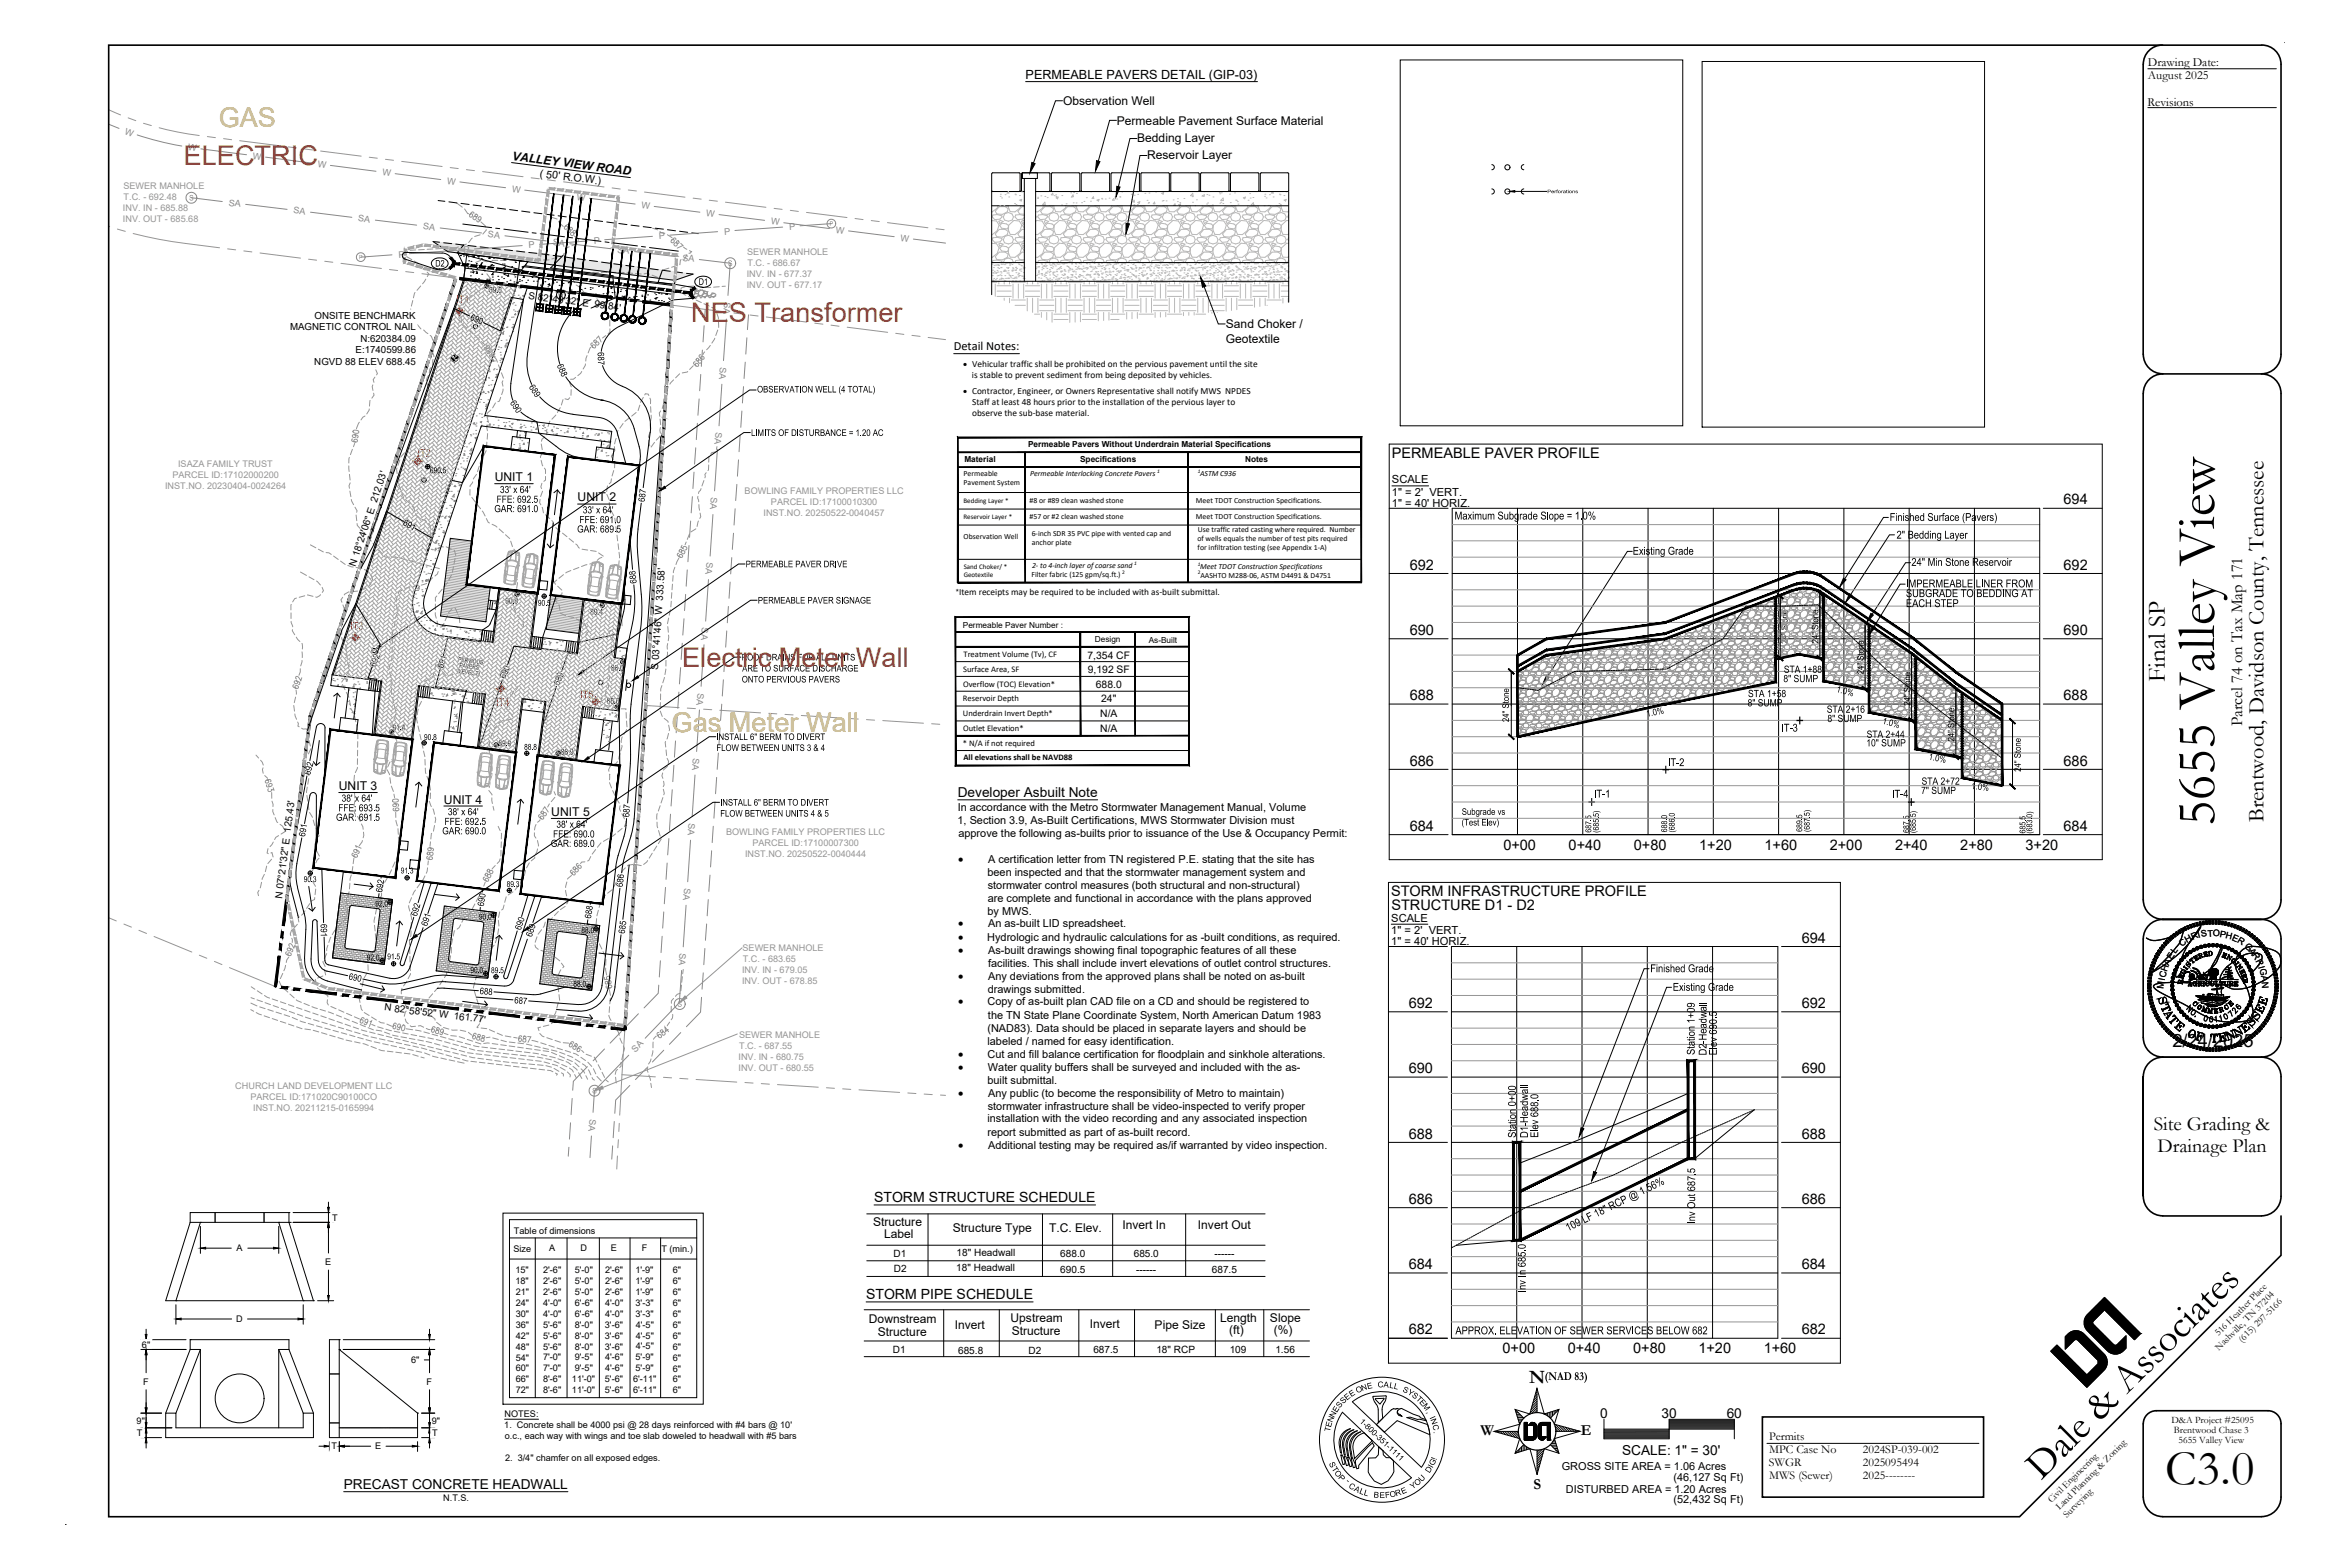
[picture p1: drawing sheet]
<svg xmlns="http://www.w3.org/2000/svg" width="914mm" height="610mm" viewBox="0 0 914 610" stroke-linecap="round" stroke-linejoin="round" font-family="sans-serif">
<defs><g id="words">
<text font-size="21.3" x="861.5" y="321.4" transform="rotate(-90 861.5 321.4)">5655 Valley View</text>
<text font-size="19.4" x="842.5" y="577.2">C3.0</text>
<text font-size="15.5" x="794.2" y="575.9" transform="rotate(-45 794.2 575.9)">Dale &amp; Associates</text>
<g font-size="10.6" fill="#ffc100">
<text x="85.1" y="49.4">GAS</text>
<text x="261.3" y="284.7">Gas Meter Wall</text>
</g>
<text font-size="10.6" fill="#db3324" x="71.4" y="64">ELECTRIC</text>
<g font-size="10.6" fill="#db3425">
<text x="268.9" y="125.3">NES Transformer</text>
<text x="265.4" y="259.3">Electric Meter Wall</text>
</g>
<text font-size="9.7" x="842.3" y="265.2" transform="rotate(-90 842.3 265.2)">Final SP</text>
<text font-size="8.7" x="880.8" y="319.8" transform="rotate(-90 880.8 319.8)">Brentwood, Davidson County, Tennessee</text>
<g font-size="7.7">
<text x="838" y="439.5">Site Grading &amp;</text>
<text x="839.5" y="448">Drainage Plan</text>
</g>
<text font-size="7.4" x="595" y="538.1">N</text>
<g font-size="7.1">
<text x="698.7" y="282.5">+</text>
<text x="646.6" y="301.7">+</text>
<text x="617.7" y="314.2">+</text>
<text x="742.1" y="314.3">+</text>
<text x="845.3" y="407.5">2/24/2025</text>
</g>
<text font-size="6.5" x="872.4" y="282.5" transform="rotate(-90 872.4 282.5)">Parcel 74 on Tax Map 171</text>
<g font-size="5.9">
<text x="576.1" y="558.4">W</text>
<text x="615.1" y="558.4" transform="rotate(-1 615.1 558.4)">E</text>
<text x="596.6" y="579.1">S</text>
</g>
<g font-size="5.7">
<text x="541.5" y="178">PERMEABLE PAVER PROFILE</text>
<text x="802.9" y="196.2">694</text>
<text x="548.6" y="221.6">692</text>
<text x="802.9" y="221.6">692</text>
<text x="548.6" y="247">690</text>
<text x="802.9" y="247">690</text>
<text x="548.6" y="272.4">688</text>
<text x="802.9" y="272.4">688</text>
<text x="548.6" y="297.8">686</text>
<text x="802.9" y="297.8">686</text>
<text x="548.6" y="323.2">684</text>
<text x="802.9" y="323.2">684</text>
<text x="585" y="330.5">0+00</text>
<text x="610.4" y="330.5">0+40</text>
<text x="635.8" y="330.5">0+80</text>
<text x="661.2" y="330.5">1+20</text>
<text x="686.6" y="330.5">1+60</text>
<text x="712" y="330.5">2+00</text>
<text x="737.4" y="330.5">2+40</text>
<text x="762.8" y="330.5">2+80</text>
<text x="788.2" y="330.5">3+20</text>
<text x="541.3" y="348.5">STORM INFRASTRUCTURE PROFILE</text>
<text x="541.4" y="354.1">STRUCTURE D1 - D2</text>
<text x="701.1" y="366.7">694</text>
<text x="548.1" y="392.1">692</text>
<text x="701.1" y="392.1">692</text>
<text x="548.1" y="417.5">690</text>
<text x="701.1" y="417.5">690</text>
<text x="548.1" y="442.9">688</text>
<text x="701.1" y="442.9">688</text>
<text x="548.1" y="468.3">686</text>
<text x="701.1" y="468.3">686</text>
<text x="548.1" y="493.7">684</text>
<text x="701.1" y="493.7">684</text>
<text x="548.1" y="519.1">682</text>
<text x="701.1" y="519.1">682</text>
<text x="584.7" y="526.4">0+00</text>
<text x="610.1" y="526.4">0+40</text>
<text x="635.5" y="526.4">0+80</text>
<text x="660.9" y="526.4">1+20</text>
<text x="686.3" y="526.4">1+60</text>
</g>
<g font-size="5.5">
<text x="340.1" y="467.6">STORM STRUCTURE SCHEDULE</text>
<text x="337" y="505.3">STORM PIPE SCHEDULE</text>
</g>
<g font-size="5.3">
<text x="372.7" y="310">Developer Asbuilt Note</text>
<text x="601" y="536.9">(NAD 83)</text>
<text x="622.6" y="551.5">0</text>
<text x="646.5" y="551.5">30</text>
<text x="671.9" y="551.5">60</text>
<text x="631.2" y="566.1">SCALE: 1&quot; = 30'</text>
<text x="133.7" y="579.2">PRECAST CONCRETE HEADWALL</text>
</g>
<text font-size="4.9" x="399.1" y="30.7">PERMEABLE PAVERS DETAIL (GIP-03)</text>
<g font-size="4.8">
<text x="835.7" y="25.5">Drawing Date:</text>
<text x="835.7" y="30.8">August 2025</text>
<text x="835.6" y="41.1">Revisions</text>
<text x="371.1" y="136.3">Detail Notes:</text>
<text x="566" y="202.1">Maximum Subgrade Slope = 1.0%</text>
<text x="735.3" y="202.6">Finished Surface (Pavers)</text>
<text x="738" y="209.6">2&quot; Bedding Layer</text>
<text x="635.3" y="215.8">Existing Grade</text>
<text x="743.8" y="220.1">24&quot; Min Stone Reservoir</text>
<text x="741.6" y="228.5">IMPERMEABLE LINER FROM</text>
<text x="741.6" y="232.3">SUBGRADE TO BEDDING AT</text>
<text x="741.6" y="236.2">EACH STEP</text>
<text x="693.1" y="284.6">IT-3</text>
<text x="620.2" y="310.3">IT-1</text>
<text x="736.2" y="310.3">IT-4</text>
<text x="642.1" y="378.2">Finished Grade</text>
<text x="650.9" y="385.4">Existing Grade</text>
<text x="659.4" y="410.4" transform="rotate(-90 659.4 410.4)">Station 1+09</text>
<text x="664" y="410.6" transform="rotate(-90 664 410.6)">D2-Headwall</text>
<text x="668" y="410.5" transform="rotate(-90 668 410.5)">Elev 690.5</text>
<text x="589.8" y="442.6" transform="rotate(-90 589.8 442.6)">Station 0+00</text>
<text x="594.5" y="442.7" transform="rotate(-90 594.5 442.7)">D1-Headwall</text>
<text x="598.6" y="442.6" transform="rotate(-90 598.6 442.6)">Elev 688.0</text>
<text x="610.1" y="479.1" transform="rotate(-26 610.1 479.1)">109 LF 18&quot; RCP @ 1.56%</text>
<text x="659.6" y="476.1" transform="rotate(-90 659.6 476.1)">Inv Out 687.5</text>
<text x="593.6" y="502.8" transform="rotate(-90 593.6 502.8)">Inv In 685.0</text>
<text x="566.3" y="519.1">APPROX. ELEVATION OF SEWER SERVICES BELOW 682</text>
</g>
<g font-size="4.7">
<text x="413.7" y="40.9">Observation Well</text>
<text x="434.6" y="48.5">Permeable Pavement Surface Material</text>
<text x="442.5" y="55.1">Bedding Layer</text>
<text x="199.2" y="62.3" transform="rotate(7 199.2 62.3)">VALLEY VIEW ROAD</text>
<text x="446.4" y="61.7">Reservoir Layer</text>
<text x="477" y="127.7">Sand Choker /</text>
<text x="477" y="133.4">Geotextile</text>
<text x="192.5" y="187.2">UNIT 1</text>
<text x="224.7" y="195.1">UNIT 2</text>
<text x="131.8" y="307.3">UNIT 3</text>
<text x="172.7" y="312.6">UNIT 4</text>
<text x="214.5" y="317.4">UNIT 5</text>
<text x="339.8" y="476.9">Structure</text>
<text x="370.8" y="479.4">Structure Type</text>
<text x="408.2" y="479.1">T.C. Elev.</text>
<text x="436.7" y="478">Invert In</text>
<text x="466.1" y="478">Invert Out</text>
<text x="344" y="481.8">Label</text>
<text x="338.1" y="514.7">Downstream</text>
<text x="393.2" y="514.4">Upstream</text>
<text x="474.7" y="514.2">Length</text>
<text x="494.2" y="514.2">Slope</text>
<text x="341.6" y="519.7">Structure</text>
<text x="371.5" y="517.1">Invert</text>
<text x="393.7" y="519.4">Structure</text>
<text x="424.1" y="516.6">Invert</text>
<text x="449.3" y="517">Pipe Size</text>
<text x="478.2" y="519.1">(ft)</text>
<text x="495.6" y="519.1">(%)</text>
</g>
<g font-size="4.6" fill="#a6a6a6">
<text x="177.5" y="117.9">IT1</text>
<text x="162.5" y="177.7">IT2</text>
<text x="136.3" y="245">IT3</text>
<text x="193.1" y="274.6">IT4</text>
<text x="225.8" y="271.7">IT5</text>
</g>
<g font-size="4.6">
<text x="688.3" y="560.2">Permits</text>
<text x="688.4" y="565.3">MPC Case No</text>
<text x="724.9" y="565.3">2024SP-039-002</text>
<text x="688.3" y="570.4">SWGR</text>
<text x="688.4" y="575.5">MWS (Sewer)</text>
<text x="724.9" y="570.4">2025095494</text>
<text x="724.9" y="575.5">2025--------</text>
</g>
<g font-size="4.5">
<text x="372.8" y="335.6">·</text>
<text x="372.8" y="360.8">·</text>
<text x="372.8" y="365.9">·</text>
<text x="372.8" y="371">·</text>
<text x="372.8" y="381.1">·</text>
<text x="372.8" y="391.2">·</text>
<text x="372.8" y="411.4">·</text>
<text x="372.8" y="416.5">·</text>
<text x="372.8" y="426.6">·</text>
<text x="372.8" y="446.8">·</text>
</g>
<g font-size="4.4">
<text x="694.1" y="261.7">STA 1+88</text>
<text x="693.9" y="265.3">8&quot; SUMP</text>
<text x="680" y="274.8">8&quot; SUMP</text>
<text x="680.2" y="271.2">STA 1+58</text>
<text x="710.8" y="277.3">STA 2+16</text>
<text x="711.1" y="280.9">8&quot; SUMP</text>
<text x="726.3" y="287">STA 2+44</text>
<text x="726.2" y="290.4">10&quot; SUMP</text>
<text x="747.7" y="305.3">STA 2+72</text>
<text x="747.5" y="308.9">7&quot; SUMP</text>
</g>
<g font-size="4.3">
<text x="194.5" y="191.8">33' x 64'</text>
<text x="541.6" y="188.1">SCALE</text>
<text x="193.2" y="195.6">FFE: 692.5</text>
<text x="541.6" y="197.1">1&quot; = 40' HORIZ.</text>
<text x="541.6" y="192.9">1&quot; = 2' VERT.</text>
<text x="192.3" y="199.2">GAR: 691.0</text>
<text x="225.5" y="203.5">FFE: 691.0</text>
<text x="226.7" y="199.7">33' x 64'</text>
<text x="224.6" y="207.1">GAR: 689.5</text>
<text x="132.9" y="311.8">38' x 64'</text>
<text x="131.6" y="315.6">FFE: 693.5</text>
<text x="174.2" y="317.1">38' x 64'</text>
<text x="372.7" y="315.3">In accordance with the Metro Stormwater Management Manual, Volume</text>
<text x="130.7" y="319.3">GAR: 691.5</text>
<text x="173" y="320.9">FFE: 692.5</text>
<text x="216.5" y="322">38' x 64'</text>
<text x="372.6" y="320.4">1, Section 3.9, As-Built Certifications, MWS Stormwater Division must</text>
<text x="172.1" y="324.6">GAR: 690.0</text>
<text x="214.3" y="329.4">GAR: 689.0</text>
<text x="215.2" y="325.8">FFE: 690.0</text>
<text x="372.9" y="325.5">approve the following as-builts prior to issuance of the Use &amp; Occupancy Permit:</text>
<text x="384.5" y="335.6">A certification letter from TN registered P.E. stating that the site has</text>
<text x="384.2" y="340.6">been inspected and that the stormwater management system and</text>
<text x="384.3" y="345.7">stormwater control measures (both structural and non-structural)</text>
<text x="384.3" y="350.7">are complete and functional in accordance with the plans approved</text>
<text x="384.2" y="355.8">by MWS.</text>
<text x="541.4" y="358.6">SCALE</text>
<text x="384.1" y="365.9">Hydrologic and hydraulic calculations for as -built conditions, as required.</text>
<text x="384.5" y="360.8">An as-built LID spreadsheet.</text>
<text x="541.4" y="363.4">1&quot; = 2' VERT.</text>
<text x="384.5" y="371">As-built drawings showing final topographic features of all these</text>
<text x="541.4" y="367.6">1&quot; = 40' HORIZ.</text>
<text x="384.5" y="376">facilities. This shall include invert elevations of outlet control structures.</text>
<text x="384.5" y="381.1">Any deviations from the approved plans shall be noted on as-built</text>
<text x="384.3" y="386.1">drawings submitted.</text>
<text x="384.3" y="391.2">Copy of as-built plan CAD file on a CD and should be registered to</text>
<text x="384.2" y="401.3">(NAD83). Data should be placed in separate layers and should be</text>
<text x="384.4" y="396.2">the TN State Plane Coordinate System, North American Datum 1983</text>
<text x="384.2" y="406.4">labeled / named for easy identification.</text>
<text x="384.3" y="411.4">Cut and fill balance certification for floodplain and sinkhole alterations.</text>
<text x="384.4" y="416.5">Water quality buffers shall be surveyed and included with the as-</text>
<text x="384.2" y="421.6">built submittal.</text>
<text x="384.3" y="431.7">stormwater infrastructure shall be video-inspected to verify proper</text>
<text x="384.5" y="426.6">Any public (to become the responsibility of Metro to maintain)</text>
<text x="384.2" y="436.7">installation with the video recording and any associated inspection</text>
<text x="384.2" y="441.7">report submitted as part of as-built record.</text>
<text x="384.5" y="446.8">Additional testing may be required as/if warranted by video inspection.</text>
<text x="607.7" y="571.9">GROSS SITE AREA = 1.06 Acres</text>
<text x="609.3" y="580.7">DISTURBED AREA = 1.20 Acres</text>
<text x="651.2" y="576.2">(46,127 Sq Ft)</text>
<text x="651.2" y="584.7">(52,432 Sq Ft)</text>
</g>
<text font-size="4.1" x="209.9" y="68.8" transform="rotate(7 209.9 68.8)">( 50' R.O.W.)</text>
<g font-size="4">
<text x="169.4" y="103.7">D2</text>
<text x="271.9" y="110.8">D1</text>
<text x="182.8" y="124.3" transform="rotate(24 182.8 124.3)">690</text>
<text x="232.5" y="137" transform="rotate(88 232.5 137)">687</text>
<text x="216.6" y="142.2" transform="rotate(66 216.6 142.2)">688</text>
<text x="205.7" y="150.6" transform="rotate(56 205.7 150.6)">689</text>
<text x="294.6" y="152.7">OBSERVATION WELL (4 TOTAL)</text>
<text x="198.3" y="156.8" transform="rotate(56 198.3 156.8)">690</text>
<text x="292.2" y="169.6">LIMITS OF DISTURBANCE = 1.20 AC</text>
<text x="250.8" y="195.4" transform="rotate(-83 250.8 195.4)">687</text>
<text x="156.5" y="204" transform="rotate(30 156.5 204)">691</text>
<text x="290.2" y="220.7">PERMEABLE PAVER DRIVE</text>
<text x="247.8" y="226.9" transform="rotate(-97 247.8 226.9)">688</text>
<text x="294.9" y="234.8">PERMEABLE PAVER SIGNAGE</text>
<text x="695.5" y="250.4" transform="rotate(-90 695.5 250.4)">24&quot; Stone</text>
<text x="707.5" y="250.3" transform="rotate(-90 707.5 250.3)">24&quot; Stone</text>
<text x="288.5" y="256.9">ROOF DRAINS FOR ALL UNITS</text>
<text x="423.2" y="256.2">7,354 CF</text>
<text x="288.8" y="261.2">ARE TO SURFACE DISCHARGE</text>
<text x="423.3" y="261.7">9,192 SF</text>
<text x="725.2" y="262.3" transform="rotate(-90 725.2 262.3)">24&quot; Stone</text>
<text x="288.6" y="265.5">ONTO PERVIOUS PAVERS</text>
<text x="426.4" y="267.5">688.0</text>
<text x="428.5" y="273">24&quot;</text>
<text x="743.3" y="274.5" transform="rotate(-90 743.3 274.5)">24&quot; Stone</text>
<text x="428.1" y="279.1">N/A</text>
<text x="587.1" y="280.9" transform="rotate(-90 587.1 280.9)">24&quot; Stone</text>
<text x="732.2" y="281.5" transform="rotate(16 732.2 281.5)">1.0%</text>
<text x="278.8" y="287.9">INSTALL 6&quot; BERM TO DIVERT</text>
<text x="428.1" y="284.8">N/A</text>
<text x="278.8" y="292.1">FLOW BETWEEN UNITS 3 &amp; 4</text>
<text x="760.4" y="288.5" transform="rotate(-90 760.4 288.5)">24&quot; Stone</text>
<text x="750.3" y="295.4" transform="rotate(11 750.3 295.4)">1.0%</text>
<text x="786.3" y="300.2" transform="rotate(-90 786.3 300.2)">24&quot; Stone</text>
<text x="244.9" y="318" transform="rotate(-86 244.9 318)">687</text>
<text x="280.2" y="313.4">INSTALL 6&quot; BERM TO DIVERT</text>
<text x="280.2" y="317.7">FLOW BETWEEN UNITS 4 &amp; 5</text>
<text x="568.8" y="317">Subgrade vs</text>
<text x="568.7" y="321.1">(Test Elev)</text>
<text x="118.7" y="325.6" transform="rotate(-79 118.7 325.6)">691</text>
<text x="148.7" y="347.3" transform="rotate(-81 148.7 347.3)">692</text>
<text x="242.3" y="345.2" transform="rotate(-84 242.3 345.2)">686</text>
<text x="188.2" y="352.7" transform="rotate(-80 188.2 352.7)">690</text>
<text x="124.8" y="359.5" transform="rotate(90 124.8 359.5)">691</text>
<text x="162.2" y="356.6" transform="rotate(-73 162.2 356.6)">692</text>
<text x="229.9" y="357.5" transform="rotate(-81 229.9 357.5)">688</text>
<text x="166.2" y="360.5" transform="rotate(-71 166.2 360.5)">691</text>
<text x="202.6" y="362" transform="rotate(-71 202.6 362)">690</text>
<text x="206.9" y="364.7" transform="rotate(-71 206.9 364.7)">689</text>
<text x="243.1" y="363.3" transform="rotate(-82 243.1 363.3)">685</text>
<text x="135.5" y="381" transform="rotate(12 135.5 381)">690</text>
<text x="186.6" y="386.7" transform="rotate(5 186.6 386.7)">688</text>
<text x="200" y="390.3" transform="rotate(5 200 390.3)">687</text>
</g>
<g font-size="4" fill="#a6a6a6">
<text x="146.2" y="259.6" transform="rotate(-70 146.2 259.6)">692</text>
<text x="172.4" y="260.1" transform="rotate(-71 172.4 260.1)">691</text>
<text x="196.5" y="264.2" transform="rotate(-66 196.5 264.2)">690</text>
<text x="217.5" y="266.8" transform="rotate(-66 217.5 266.8)">689</text>
<text x="120.6" y="301.7" transform="rotate(-74 120.6 301.7)">692</text>
</g>
<g font-size="4" fill="#959595">
<text x="714.3" y="269.2" transform="rotate(15 714.3 269.2)">1.0%</text>
<text x="640.8" y="278.9" transform="rotate(-11 640.8 278.9)">1.0%</text>
<text x="767" y="306.9" transform="rotate(7 767 306.9)">1.0%</text>
</g>
<g font-size="3.9">
<text x="347.6" y="489.2">D1</text>
<text x="372.2" y="488.7">18&quot; Headwall</text>
<text x="412.6" y="489.2">688.0</text>
<text x="441.2" y="489.2">685.0</text>
<text x="472.6" y="489.2">------</text>
<text x="347.8" y="495">D2</text>
<text x="372.1" y="494.6">18&quot; Headwall</text>
<text x="412.6" y="495.3">690.5</text>
<text x="442.1" y="495.3">------</text>
<text x="471.6" y="495.3">687.5</text>
<text x="347.4" y="526.2">D1</text>
<text x="372.8" y="526.7">685.8</text>
<text x="400.2" y="526.6">D2</text>
<text x="425.4" y="526.4">687.5</text>
<text x="450" y="526.4">18&quot; RCP</text>
<text x="478.5" y="526.5">109</text>
<text x="496.3" y="526.3">1.56</text>
</g>
<g font-size="3.8">
<text x="205.5" y="116.4" transform="rotate(7 205.5 116.4)">S 82°49'32&quot; E 99.84'</text>
<text x="122.4" y="123.9">ONSITE BENCHMARK</text>
<text x="112.9" y="128.4">MAGNETIC CONTROL NAIL</text>
<text x="138.3" y="137.5">E:1740599.86</text>
<text x="140.2" y="133">N:620384.09</text>
<text x="122.3" y="142.1">NGVD 88 ELEV 688.45</text>
<text x="138.4" y="220.5" transform="rotate(-72 138.4 220.5)">N 18°24'06&quot; E 212.03'</text>
<text x="256.2" y="260.5" transform="rotate(-86 256.2 260.5)">S 03°41'46&quot; W 333.58'</text>
<text x="109.7" y="349.8" transform="rotate(-83 109.7 349.8)">N 07°21'32&quot; E 125.43'</text>
<text x="149.5" y="393.1" transform="rotate(7 149.5 393.1)">N 82°58'52&quot; W 161.77'</text>
<text x="863.2" y="519.8" transform="rotate(-45 863.2 519.8)">516 Heather Place</text>
<text x="863.4" y="525.5" transform="rotate(-45 863.4 525.5)">Nashville, TN 37204</text>
<text x="872.5" y="522.3" transform="rotate(-45 872.5 522.3)">(615) 297-5166</text>
<text x="844.9" y="553.6">D&amp;A Project #25095</text>
<text x="845.9" y="557.6">Brentwood Chase 3</text>
<text x="847.7" y="561.5">5655 Valley View</text>
<text x="798.3" y="584.8" transform="rotate(-45 798.3 584.8)">Civil Engineering</text>
<text x="801.3" y="587.6" transform="rotate(-45 801.3 587.6)">Land Planning &amp; Zoning</text>
<text x="804.2" y="590.6" transform="rotate(-45 804.2 590.6)">Surveying</text>
</g>
<g font-size="3.6" fill="#a6a6a6">
<text x="190.3" y="113.9">89.5</text>
<text x="196.6" y="234.8">90.9</text>
<text x="229.7" y="239.1">89.4</text>
<text x="237.7" y="261">88.0</text>
<text x="236.1" y="273.8">88.0</text>
<text x="152.7" y="284.1">91.4</text>
<text x="193.9" y="290.3">89.9</text>
<text x="204" y="291.7">88.8</text>
<text x="218.2" y="293.6">88.9</text>
</g>
<g font-size="3.6">
<text x="378.2" y="147.2">is stable to prevent sediment from being deposited by vehicles.</text>
<text x="378.2" y="161.9">observe the sub-base material.</text>
<text x="378.3" y="157.6">Staff at least 48 hours prior to the installation of the pervious layer to</text>
<text x="167.3" y="184.1">690.5</text>
<text x="209.3" y="235.7">90.5</text>
<text x="165" y="287.9">90.8</text>
<text x="619.2" y="323.9" transform="rotate(-90 619.2 323.9)">687.5</text>
<text x="648.7" y="323.8" transform="rotate(-90 648.7 323.8)">688.0</text>
<text x="651.6" y="323.9" transform="rotate(-90 651.6 323.9)">(686.0</text>
<text x="701.3" y="323.6" transform="rotate(-90 701.3 323.6)">689.5</text>
<text x="704.2" y="323.7" transform="rotate(-90 704.2 323.7)">(687.5)</text>
<text x="622.1" y="324" transform="rotate(-90 622.1 324)">(685.5)</text>
<text x="742.8" y="324" transform="rotate(-90 742.8 324)">687.5</text>
<text x="745.5" y="324.1" transform="rotate(-90 745.5 324.1)">(685.5)</text>
<text x="788.1" y="324.2" transform="rotate(-90 788.1 324.2)">685.5</text>
<text x="790.7" y="324.3" transform="rotate(-90 790.7 324.3)">(683.0)</text>
<text x="155.9" y="339.8">91.3</text>
<text x="118.2" y="343.2">90.3</text>
<text x="197.1" y="345.1">89.3</text>
<text x="146" y="352.7">92.0</text>
<text x="186.4" y="357.7">90.0</text>
<text x="226.2" y="363">88.0</text>
<text x="142.7" y="373.6">92.0</text>
<text x="150.7" y="373.2">91.5</text>
<text x="183" y="378.5">90.0</text>
<text x="191.1" y="378.6">89.5</text>
<text x="223.1" y="383.8">88.0</text>
</g>
<g font-size="3.5" fill="#888">
<text x="48.3" y="52" transform="rotate(20 48.3 52)">W</text>
<text x="73.1" y="58.5" transform="rotate(8 73.1 58.5)">W</text>
<text x="98.3" y="61.8" transform="rotate(7 98.3 61.8)">W</text>
<text x="123.5" y="65" transform="rotate(7 123.5 65)">W</text>
<text x="148.7" y="68.2" transform="rotate(7 148.7 68.2)">W</text>
<text x="173.9" y="71.4" transform="rotate(7 173.9 71.4)">W</text>
<text x="199.1" y="74.6" transform="rotate(7 199.1 74.6)">W</text>
<text x="224.3" y="77.8" transform="rotate(7 224.3 77.8)">W</text>
<text x="88.9" y="80" transform="rotate(7 88.9 80)">SA</text>
<text x="114" y="83" transform="rotate(7 114 83)">SA</text>
<text x="249.5" y="80.9" transform="rotate(7 249.5 80.9)">W</text>
<text x="139.3" y="86.1" transform="rotate(7 139.3 86.1)">SA</text>
<text x="164.5" y="89.2" transform="rotate(7 164.5 89.2)">SA</text>
<text x="274.7" y="84.1" transform="rotate(7 274.7 84.1)">W</text>
<text x="299.9" y="87.3" transform="rotate(7 299.9 87.3)">W</text>
<text x="307.2" y="89.5" transform="rotate(-4 307.2 89.5)">P</text>
<text x="189.7" y="92.2" transform="rotate(7 189.7 92.2)">SA</text>
<text x="214.9" y="95.3" transform="rotate(7 214.9 95.3)">SA</text>
<text x="231.2" y="94.8" transform="rotate(-4 231.2 94.8)">P</text>
<text x="256.5" y="93" transform="rotate(-4 256.5 93)">P</text>
<text x="281.9" y="91.2" transform="rotate(-4 281.9 91.2)">P</text>
<text x="325.1" y="90.5" transform="rotate(7 325.1 90.5)">W</text>
<text x="350.3" y="93.6" transform="rotate(7 350.3 93.6)">W</text>
<text x="155.2" y="100.2" transform="rotate(-4 155.2 100.2)">P</text>
<text x="180.5" y="98.4" transform="rotate(-4 180.5 98.4)">P</text>
<text x="205.8" y="96.6" transform="rotate(-4 205.8 96.6)">P</text>
<text x="240.2" y="98.3" transform="rotate(7 240.2 98.3)">SA</text>
<text x="265.4" y="101.4" transform="rotate(7 265.4 101.4)">SA</text>
<text x="281.8" y="117.4" transform="rotate(94 281.8 117.4)">SA</text>
<text x="280.1" y="142.7" transform="rotate(94 280.1 142.7)">SA</text>
<text x="278.3" y="168.1" transform="rotate(94 278.3 168.1)">SA</text>
<text x="276.6" y="193.4" transform="rotate(94 276.6 193.4)">SA</text>
<text x="274.9" y="218.8" transform="rotate(94 274.9 218.8)">SA</text>
<text x="273.1" y="244.1" transform="rotate(94 273.1 244.1)">SA</text>
<text x="271.4" y="269.5" transform="rotate(94 271.4 269.5)">SA</text>
<text x="269.6" y="294.8" transform="rotate(94 269.6 294.8)">SA</text>
<text x="267.9" y="320.1" transform="rotate(94 267.9 320.1)">SA</text>
<text x="266.1" y="345.4" transform="rotate(94 266.1 345.4)">SA</text>
<text x="264.4" y="370.8" transform="rotate(94 264.4 370.8)">SA</text>
<text x="247.3" y="409.6" transform="rotate(-46 247.3 409.6)">SA</text>
<text x="229.3" y="435.2" transform="rotate(94 229.3 435.2)">SA</text>
</g>
<g font-size="3.5" fill="#959595">
<text x="48" y="73.4">SEWER MANHOLE</text>
<text x="48.1" y="77.7">T.C. - 692.48</text>
<text x="47.8" y="82">INV. IN - 685.88</text>
<text x="47.8" y="86.2">INV. OUT - 685.68</text>
<text x="290.7" y="99.2">SEWER MANHOLE</text>
<text x="290.6" y="107.7">INV. IN - 677.37</text>
<text x="290.8" y="103.5">T.C. - 686.67</text>
<text x="290.6" y="112">INV. OUT - 677.17</text>
<text x="67.1" y="185.8">PARCEL ID:17102000200</text>
<text x="69.3" y="181.6">ISAZA FAMILY TRUST</text>
<text x="64.2" y="190.1">INST.NO. 20230404-0024264</text>
<text x="289.7" y="192.2">BOWLING FAMILY PROPERTIES LLC</text>
<text x="300" y="196.5">PARCEL ID:17100010300</text>
<text x="297.1" y="200.8">INST.NO. 20250522-0040457</text>
<text x="282.5" y="324.8">BOWLING FAMILY PROPERTIES LLC</text>
<text x="292.8" y="329.1">PARCEL ID:17100007300</text>
<text x="289.9" y="333.4">INST.NO. 20250522-0040444</text>
<text x="288.9" y="370">SEWER MANHOLE</text>
<text x="289" y="374.3">T.C. - 683.65</text>
<text x="288.8" y="378.5">INV. IN - 679.05</text>
<text x="288.8" y="382.8">INV. OUT - 678.85</text>
<text x="287.6" y="403.7">SEWER MANHOLE</text>
<text x="287.4" y="412.2">INV. IN - 680.75</text>
<text x="287.6" y="408">T.C. - 687.55</text>
<text x="287.4" y="416.5">INV. OUT - 680.55</text>
<text x="91.6" y="423.5">CHURCH LAND DEVELOPMENT LLC</text>
<text x="97.5" y="427.8">PARCEL ID:171020C90100CO</text>
<text x="98.5" y="432.1">INST.NO. 20211215-0165994</text>
</g>
<g font-size="3.5">
<text x="853.2" y="365.8" transform="rotate(-24 853.2 365.8)">R</text>
<text x="855.5" y="365" transform="rotate(-15 855.5 365)">I</text>
<text x="856.6" y="364.6" transform="rotate(-9 856.6 364.6)">S</text>
<text x="859" y="364.4" transform="rotate(-3 859 364.4)">T</text>
<text x="861" y="364.2" transform="rotate(2 861 364.2)">O</text>
<text x="863.6" y="364.5" transform="rotate(10 863.6 364.5)">P</text>
<text x="865.9" y="364.9" transform="rotate(13 865.9 364.9)">H</text>
<text x="868.3" y="365.7" transform="rotate(23 868.3 365.7)">E</text>
<text x="846.5" y="371.3" transform="rotate(-55 846.5 371.3)">L</text>
<text x="849.1" y="368.5" transform="rotate(-41 849.1 368.5)">C</text>
<text x="850.9" y="367" transform="rotate(-29 850.9 367)">H</text>
<text x="870.3" y="366.6" transform="rotate(31 870.3 366.6)">R</text>
<text x="873.2" y="368.4" transform="rotate(42 873.2 368.4)">G</text>
<text x="874.9" y="369.9" transform="rotate(55 874.9 369.9)">A</text>
<text x="844" y="375.7" transform="rotate(-64 844 375.7)">A</text>
<text x="845" y="373.4" transform="rotate(-57 845 373.4)">E</text>
<text x="877.6" y="373.8" transform="rotate(63 877.6 373.8)">R</text>
<text x="878.7" y="376" transform="rotate(75 878.7 376)">I</text>
<text x="879.3" y="377" transform="rotate(81 879.3 377)">G</text>
<text x="842.4" y="381.6" transform="rotate(-80 842.4 381.6)">I</text>
<text x="842.6" y="380.6" transform="rotate(-77 842.6 380.6)">C</text>
<text x="843.2" y="378.1" transform="rotate(-71 843.2 378.1)">H</text>
<text x="879.9" y="379.6" transform="rotate(80 879.9 379.6)">A</text>
<text x="880.1" y="382.1" transform="rotate(86 880.1 382.1)">N</text>
<text x="841.8" y="384.8" transform="rotate(-84 841.8 384.8)">M</text>
<text x="129.2" y="474.9">T</text>
<text x="200" y="479.9">Table of dimensions</text>
<text x="92" y="486.8">A</text>
<text x="199.8" y="486.9">Size</text>
<text x="213.7" y="486.8">A</text>
<text x="225.8" y="486.8">D</text>
<text x="237.7" y="486.8">E</text>
<text x="249.7" y="486.8">F</text>
<text x="257.3" y="486.9">T (min.)</text>
<text x="126.6" y="492">E</text>
<text x="200.6" y="495.3">15&quot;</text>
<text x="211.3" y="495.3">2'-6&quot;</text>
<text x="223.6" y="495.3">5'-0&quot;</text>
<text x="235.4" y="495.3">2'-6&quot;</text>
<text x="247.2" y="495.3">1'-9&quot;</text>
<text x="261.8" y="495.3">6&quot;</text>
<text x="200.6" y="499.6">18&quot;</text>
<text x="200.7" y="503.9">21&quot;</text>
<text x="211.3" y="499.6">2'-6&quot;</text>
<text x="211.3" y="503.8">2'-6&quot;</text>
<text x="223.6" y="499.6">5'-0&quot;</text>
<text x="223.6" y="503.8">5'-0&quot;</text>
<text x="235.4" y="499.6">2'-6&quot;</text>
<text x="235.4" y="503.8">2'-6&quot;</text>
<text x="247.2" y="499.6">1'-9&quot;</text>
<text x="247.2" y="503.8">1'-9&quot;</text>
<text x="261.8" y="499.6">6&quot;</text>
<text x="261.8" y="503.9">6&quot;</text>
<text x="200.7" y="508.1">24&quot;</text>
<text x="211.4" y="508">4'-0&quot;</text>
<text x="223.7" y="508">6'-6&quot;</text>
<text x="235.5" y="508">4'-0&quot;</text>
<text x="247.3" y="508">3'-3&quot;</text>
<text x="261.8" y="508.1">6&quot;</text>
<text x="91.9" y="514.4">D</text>
<text x="200.7" y="512.3">30&quot;</text>
<text x="211.4" y="512.3">4'-0&quot;</text>
<text x="223.7" y="512.3">6'-6&quot;</text>
<text x="235.5" y="512.3">4'-0&quot;</text>
<text x="247.3" y="512.3">3'-3&quot;</text>
<text x="261.8" y="512.3">6&quot;</text>
<text x="200.7" y="516.6">36&quot;</text>
<text x="200.7" y="520.8">42&quot;</text>
<text x="211.3" y="516.6">5'-6&quot;</text>
<text x="211.3" y="520.8">5'-6&quot;</text>
<text x="223.6" y="516.6">8'-0&quot;</text>
<text x="223.6" y="520.8">8'-0&quot;</text>
<text x="235.4" y="516.6">3'-6&quot;</text>
<text x="235.4" y="520.8">3'-6&quot;</text>
<text x="247.4" y="516.5">4'-5&quot;</text>
<text x="247.4" y="520.7">4'-5&quot;</text>
<text x="261.8" y="516.6">6&quot;</text>
<text x="261.8" y="520.8">6&quot;</text>
<text x="55.2" y="524.3">6&quot;</text>
<text x="200.7" y="525.1">48&quot;</text>
<text x="211.3" y="525">5'-6&quot;</text>
<text x="223.6" y="525">8'-0&quot;</text>
<text x="235.4" y="525">3'-6&quot;</text>
<text x="247.4" y="525">4'-5&quot;</text>
<text x="261.8" y="525.1">6&quot;</text>
<text x="160" y="530.3">6&quot;</text>
<text x="200.7" y="529.3">54&quot;</text>
<text x="200.7" y="533.5">60&quot;</text>
<text x="211.3" y="529.3">7'-0&quot;</text>
<text x="211.3" y="533.5">7'-0&quot;</text>
<text x="223.6" y="529.3">9'-5&quot;</text>
<text x="223.6" y="533.5">9'-5&quot;</text>
<text x="235.5" y="529.3">4'-6&quot;</text>
<text x="235.5" y="533.5">4'-6&quot;</text>
<text x="247.3" y="529.3">5'-9&quot;</text>
<text x="247.3" y="533.5">5'-9&quot;</text>
<text x="261.8" y="529.3">6&quot;</text>
<text x="261.8" y="533.6">6&quot;</text>
<text x="55.7" y="538.6">F</text>
<text x="166" y="538.6">F</text>
<text x="200.7" y="537.8">66&quot;</text>
<text x="211.3" y="537.8">8'-6&quot;</text>
<text x="222.5" y="537.8">11'-0&quot;</text>
<text x="235.4" y="537.8">5'-6&quot;</text>
<text x="246.3" y="537.7">6'-11&quot;</text>
<text x="261.8" y="537.8">6&quot;</text>
<text x="536.1" y="539.8" transform="rotate(-1 536.1 539.8)">C</text>
<text x="538.3" y="539.7" transform="rotate(5 538.3 539.7)">A</text>
<text x="540.5" y="539.9" transform="rotate(11 540.5 539.9)">L</text>
<text x="200.7" y="542">72&quot;</text>
<text x="211.3" y="542">8'-6&quot;</text>
<text x="222.5" y="542">11'-0&quot;</text>
<text x="235.4" y="542">5'-6&quot;</text>
<text x="246.3" y="542">6'-11&quot;</text>
<text x="261.8" y="542">6&quot;</text>
<text x="524.1" y="544.9" transform="rotate(-39 524.1 544.9)">E</text>
<text x="525.8" y="543.5" transform="rotate(-33 525.8 543.5)">E</text>
<text x="528.1" y="542.1" transform="rotate(-24 528.1 542.1)">O</text>
<text x="530" y="541.1" transform="rotate(-19 530 541.1)">N</text>
<text x="532.2" y="540.4" transform="rotate(-13 532.2 540.4)">E</text>
<text x="545.5" y="541.2" transform="rotate(25 545.5 541.2)">S</text>
<text x="549.1" y="543.2" transform="rotate(38 549.1 543.2)">S</text>
<text x="550.8" y="544.4" transform="rotate(43 550.8 544.4)">T</text>
<text x="552.1" y="545.6" transform="rotate(47 552.1 545.6)">E</text>
<text x="196.3" y="551.3">NOTES:</text>
<text x="519.1" y="551.6" transform="rotate(-62 519.1 551.6)">N</text>
<text x="520.1" y="549.7" transform="rotate(-57 520.1 549.7)">E</text>
<text x="553.3" y="546.9" transform="rotate(53 553.3 546.9)">M</text>
<text x="554.9" y="549.4" transform="rotate(57 554.9 549.4)">,</text>
<text x="556.2" y="551.5" transform="rotate(65 556.2 551.5)">I</text>
<text x="53.2" y="553.8">9&quot;</text>
<text x="168.1" y="553.8">9&quot;</text>
<text x="196.2" y="555.6">1. Concrete shall be 4000 psi @ 28 days reinforced with #4 bars @ 10'</text>
<text x="517.5" y="557.1" transform="rotate(-80 517.5 557.1)">T</text>
<text x="517.8" y="555.4" transform="rotate(-73 517.8 555.4)">E</text>
<text x="528.8" y="553.2" transform="rotate(43 528.8 553.2)">1-800-351-1111</text>
<text x="556.6" y="552.3" transform="rotate(72 556.6 552.3)">N</text>
<text x="557.3" y="554.4" transform="rotate(77 557.3 554.4)">C</text>
<text x="557.8" y="556.9" transform="rotate(81 557.8 556.9)">.</text>
<text x="53.3" y="558.6">T</text>
<text x="129" y="563.9">T</text>
<text x="146" y="563.9">E</text>
<text x="168.2" y="558.6">T</text>
<text x="196.5" y="559.9">o.c., each way with wings and toe slab doweled to headwall with #5 bars</text>
<text x="196.5" y="568.4">2. 3/4&quot; chamfer on all exposed edges.</text>
<text x="517" y="569.4" transform="rotate(63 517 569.4)">S</text>
<text x="558.8" y="568.2" transform="rotate(-70 558.8 568.2)">!</text>
<text x="519" y="573" transform="rotate(52 519 573)">O</text>
<text x="520.6" y="575" transform="rotate(47 520.6 575)">P</text>
<text x="556.2" y="573.2" transform="rotate(-57 556.2 573.2)">D</text>
<text x="557.4" y="571.3" transform="rotate(-61 557.4 571.3)">I</text>
<text x="558" y="570.4" transform="rotate(-67 558 570.4)">G</text>
<text x="523.5" y="576.5" transform="rotate(40 523.5 576.5)">-</text>
<text x="524.6" y="578.6" transform="rotate(31 524.6 578.6)">C</text>
<text x="526.6" y="579.9" transform="rotate(28 526.6 579.9)">A</text>
<text x="528.7" y="580.9" transform="rotate(20 528.7 580.9)">L</text>
<text x="530.5" y="581.6" transform="rotate(16 530.5 581.6)">L</text>
<text x="545.7" y="581.3" transform="rotate(-23 545.7 581.3)">E</text>
<text x="549.6" y="579.4" transform="rotate(-34 549.6 579.4)">Y</text>
<text x="553.2" y="576.6" transform="rotate(-47 553.2 576.6)">U</text>
<text x="172.5" y="583.9">N.T.S.</text>
<text x="534.4" y="582.5" transform="rotate(6 534.4 582.5)">B</text>
<text x="536.8" y="582.8" transform="rotate(-1 536.8 582.8)">E</text>
<text x="539" y="582.7" transform="rotate(-5 539 582.7)">F</text>
<text x="540.9" y="582.5" transform="rotate(-12 540.9 582.5)">O</text>
<text x="543.3" y="582.1" transform="rotate(-16 543.3 582.1)">R</text>
</g>
<g font-size="3.4">
<text x="374.8" y="142.8">· Vehicular traffic shall be prohibited on the pervious pavement until the site</text>
<text x="374.8" y="153.2">· Contractor, Engineer, or Owners Representative shall notify MWS NPDES</text>
</g>
<g font-size="3.3" fill="#888">
<text x="73.6" y="78">S</text>
<text x="283.3" y="103.5">S</text>
<text x="263.6" y="391.7">S</text>
<text x="230.4" y="425.4">S</text>
</g>
<g font-size="3.3">
<text x="374.9" y="255.7">Treatment Volume (Tv), CF</text>
<text x="374.8" y="261.3">Surface Area, SF</text>
<text x="374.7" y="267.1">Overflow (TOC) Elevation*</text>
<text x="374.6" y="272.8">Reservoir Depth</text>
<text x="374.6" y="278.6">Underdrain Invert Depth*</text>
<text x="374.7" y="284.3">Outlet Elevation*</text>
<text x="374.6" y="290.2">* N/A if not required</text>
<text x="374.9" y="295.8">All elevations shall be NAVD88</text>
</g>
<g font-size="3.2">
<text x="400" y="174">Permeable Pavers Without Underdrain Material Specifications</text>
<text x="375.2" y="179.7">Material</text>
<text x="420.3" y="179.8">Specifications</text>
<text x="484.5" y="179.8">Notes</text>
<text x="371.9" y="231.5">*Item receipts may be required to be included with as-built submittal.</text>
<text x="374.6" y="244.2">Permeable Paver Number :</text>
<text x="426" y="249.8">Design</text>
<text x="447" y="250.1">As-Built</text>
</g>
<g font-size="3">
<text x="374.9" y="185.2">Permeable</text>
<text x="400.9" y="185.3">Permeable Interlocking Concrete Pavers</text>
<text x="466.9" y="185.2">ASTM C936</text>
<text x="374.9" y="188.6">Pavement System</text>
<text x="400.6" y="195.7">#8 or #89 clean washed stone</text>
<text x="465.4" y="195.7">Meet TDOT Construction Specifications.</text>
<text x="400.6" y="201.9">#57 or #2 clean washed stone</text>
<text x="465.4" y="201.9">Meet TDOT Construction Specifications.</text>
<text x="374.9" y="209.6">Observation Well</text>
<text x="401.4" y="208.4">6-inch SDR 35 PVC pipe with vented cap and</text>
<text x="466" y="206.8">Use traffic rated casting where required. Number</text>
<text x="401.5" y="211.9">anchor plate</text>
<text x="465.9" y="210.4">of wells equals the number of test pits required</text>
<text x="466" y="213.9">for infiltration testing (see Appendix 1-A)</text>
<text x="401.6" y="221.1">2- to 4-inch layer of coarse sand</text>
<text x="466.9" y="221.3">Meet TDOT Construction Specifications</text>
<text x="401.4" y="224.5">Filter fabric (125 gpm/sq.ft.)</text>
<text x="467.1" y="224.7">AASHTO M288-06, ASTM D4491 &amp; D4751</text>
</g>
<g font-size="2.7" fill="#888">
<text x="322.7" y="87.8">P</text>
<text x="139.7" y="100.9">P</text>
</g>
<g font-size="2.7">
<text x="374.9" y="195.6">Bedding Layer *</text>
<text x="374.9" y="201.8">Reservoir Layer *</text>
<text x="375" y="221.4">Sand Choker/ *</text>
<text x="375" y="224.5">Geotextile</text>
</g>
<g font-size="2.6" fill="#a6a6a6">
<text x="178.2" y="257.3" transform="rotate(7 178.2 257.3)">PERVIOUS</text>
<text x="177.9" y="261.8" transform="rotate(7 177.9 261.8)">(LEVEL 2)</text>
<text x="178.6" y="259.5" transform="rotate(7 178.6 259.5)">PAVERS</text>
</g>
<g font-size="2.1">
<text x="602.1" y="75.1">Perforations</text>
<text x="450.2" y="184.1">1</text>
<text x="466" y="184">1</text>
<text x="441.3" y="219.8">1</text>
<text x="466" y="220">1</text>
<text x="436.6" y="223.4">2</text>
<text x="466" y="223.5">2</text>
</g>
<text font-size="2" x="217.3" y="115.5">W</text>
</g></defs>
<!-- layer: C-Pavement Hatch -->
<g fill="#e6e6e6" stroke="#e6e6e6" stroke-width=".39">
<path d="M224 104.2h26.1l19.6 2.4z"/>
<path d="M168.5 94l34.7 3.9zM168.5 94l34.7 3.9h-28.9z"/>
<path d="M174.3 97.9l38.3 1.1-9.4-1.1zM174.3 97.9l38.3 1.1h-29.8z"/>
<path d="M182.8 99l67.3 5.2-37.5-5.2zM182.8 99l67.3 5.2h-26.1z"/>
<path d="M224 104.2l19.6 2.4h26.1zM243.6 106.6h26.1l-7.1 2.5z"/>
</g>
<g fill="none" stroke="#888" stroke-width=".39">
<path d="M199.4 118.2h.1M199.4 115.7l-.1 .4M199.9 117.7h.1M200 114.9h.1M200.3 113.3h.1M200.4 118.7h.1M201.6 114.9h.1M201.8 111.8h.1M202.3 115.7h.1M202.3 111.7l.3-.4 .1 .8-.7-.1M202.6 117.8h.1M203.2 117.8h.1"/>
<path d="M203.9 111.5h.1M203.9 114.9l-.1 .5-.4-.3 .6-.2M204 111.8h.1M204.3 114.3h.1M192.3 138.8h.1M193.8 136h.1M194 135h.1M194.6 137.1h.1M194.7 138.1h.1M194.8 139.4h.1M194.9 135.3h.1M194.9 132.5h.1"/>
<path d="M195.1 129.6h.1M195.1 139.6l.6-.2-.2 .5zM195.7 127.8l-.4 .5h.5l-.1-.5M195.9 129.2l.1 .8-.8-.1M195.9 127.8h.1M196.2 128.9l-.7 .7M196.5 135h.1M196.7 136.8h.1M196.8 133.7h.1M196.9 132.3h.1M197 134.7l-.5-.1 .4-.4 .1 .5M197.1 127.4h.1"/>
<path d="M197.2 133.5l.6-.2-.2 .5zM197.3 127.2h.1M198.2 124.4h.1M198.2 130.7h.1M199 123.4h.1M199.2 127.3l.6-.2-.2 .5zM199.5 129h.1M199.6 126.2h.1M199.6 123.4h.1M199.8 120.6h.1M199.8 126.4h.1M200.4 121.1h.1"/>
<path d="M200.6 121.9l-.4 .5 .5 .1-.1-.5M201.3 121.2l.6-.2-.2 .5zM201.5 122.1h.1M201.9 120.7h.1M185.4 159h.1M186.6 156.4h.1M187 155.4h.1M187.1 153.2h.1M188.1 156.6h.1M188.3 152.2v.5h-.5zM188.8 153.1h.1M189.1 147.1v.8l-.3-.1"/>
<path d="M189.1 157.3h.1M189.3 158.3l.2-.5-.6 .2 .5 .3M189.4 146.8l-.4 .4M189.4 158.5l.1 .6-.5-.1zM189.5 157.4l.5 .1M189.8 152.3h.1M189.9 155.5h.1M189.9 152.7h.1M190 146.8h.1M190.1 149.9h.1M190.2 147.1h.1M190.2 143.8h.1"/>
<path d="M190.2 156.7v.2M190.2 144.3h.1M190.3 156.6l-.5 .5M190.4 144.6h.1M191 149.7h.1M191.5 148h.1M191.6 151.7l-.2 .5-.4-.3 .6-.2M192 143.8h.1M192.1 140.5h-.5l.4-.5 .1 .5M192.3 143.5h.1M192.3 149.5h.1M192.4 140.4h.1"/>
<path d="M193 145.8l.6-.3-.1 .6zM193.2 146.3l-.5 .6h.6l-.1-.5M193.2 143.7h.1M193.3 146.4h.1M194.5 140.2h.1M194.5 143.7h.1M194.6 140.9h.1M179.8 178.2h.1M180.3 179.3h.1M180.4 176.5h.1M180.5 173.7h.1M180.7 175.5h.1"/>
<path d="M180.8 172.4h.1M180.8 176.6l.1 .5h-.5zM181.5 173.9h.1M181.6 179.3h.1M181.7 178.4h.1M182 177.7h.1M182.4 172.6h.1M182.8 176.4l.5-.2-.1 .5zM182.9 172.1h.1M183 169.1h.1M183.2 169.5h.1M183.4 174.6l.1 .8-.7-.1"/>
<path d="M183.7 174.3l-.7 .7M183.9 175h.1M184.1 168.8h.1M184.5 164.4l.1 .5h-.5zM184.8 170.3l.6-.2-.2 .5zM184.8 165.2h.1M185 170.7h.1M185 170.2h.1M185.1 167.4h.1M185.1 168.8h.1M185.2 164.6h.1M185.2 165.7h.1"/>
<path d="M185.3 161.8h.1M185.5 171l-.1 .3M186.5 161h.1M186.9 164.2l.6-.2-.2 .5zM187 166.1h.1M187.3 165.4h.1M187.3 161.1h.1M187.5 162.4h.1M188.3 162.1h.1M189.3 165.4h.1M189.5 164h.1M189.6 162.1h.1"/>
<path d="M190.5 165h.1M190.6 164.9l.1 .5h-.5l.4-.5M191.6 166.1l-.1 .1M191.9 165.3h.1M192.8 162.3h.1M193.7 166.3h.1M193.8 163.4h.1M193.8 165.6h.1M195.9 164.3h.1M196.7 165.4l.1 .6-.5-.1zM196.8 164.4h.1M198 164h.1"/>
<path d="M198.1 165.7h.1M198.2 162.8h.1M198.4 165.8h.1M198.9 166.3h.1M199 167h.1M199.4 165.1l.2-.5-.5 .2 .4 .3M199.6 174.6h.1M199.9 172.9h.1M201.2 163.6h.1M201.3 170.3h.1M201.8 174.3h.1M201.8 163.6h.1"/>
<path d="M202 172.7h.1M202 174.4l.6-.2-.2 .5zM202.1 169.6h.1M202.1 173.5h.1M202.1 169.2h.1M202.3 170.7h.1M202.4 167.9h.1M202.5 165.1h.1M202.7 166l.2 .5h-.5l.4-.5M202.9 166h.1M203 171.4h.1M203.8 165.4h.1"/>
<path d="M204 172.9l-.1-.6-.4 .5 .5 .1M204.1 174.8h.1M204.3 169.3h.1M204.3 166.2h.1M204.5 168.5l-.4-.2 .6-.3-.2 .6M205.2 172.3h.1M206.5 166h.1M206.6 167.3h.1M206.8 164.5h.1M207.4 166.2h.1M208.8 164.6h.1M208.8 166.5l.1 .5h-.5z"/>
<path d="M209.7 165.6h.1M211 166.7h.1M211.2 165.5l.6-.2-.2 .5zM211.9 166.4h.1M212 167.6h.1M212.8 168.2h.1M214.9 167l-.4 .6h.5l-.1-.5M214.9 167.9h.1M215.3 168.9h.1M215.4 166.1h.1M216.5 166.6h.1M216.7 169.2l-.5-.2 .6-.3-.1 .5"/>
<path d="M217 166.7h.1M218.1 167.5h.1M219.5 168.4h.1M219.7 165.6h.1M221 166.8h.1M221.1 168.1h-.5l.4-.5 .1 .5M221.9 165.9h.1M223.4 169.8h.1M223.5 166.8h.1M223.8 166l-.4 .2 .4 .3M223.9 167.7h.1M223.9 166l-.1 .5"/>
<path d="M225.5 167h.1M225.6 166.5h.1M226.5 170.1h.1M226.6 169.4h.1M227 168.1l-.3 .5 .5 .1-.2-.6M228.2 170h.1M228.3 167.1h.1M228.9 169.9l-.5-.3 .6-.2-.1 .5M230 167.1h.1M231.4 169.2h.1M231.9 168.7h.1M232 178.9v.1"/>
<path d="M232 178.9l-.1 .1M232.2 177.9h.1M232.3 175h.1M232.5 169.4h.1M232.8 174.7h.1M233.1 168.7l.1 .5-.5-.1zM233.4 171.1h.1M234 168.4h.1M234 172.8v.3M234.3 175l-.4 .5 .5 .1-.1-.6M234.7 172.8h.1M235 171.4h.1"/>
<path d="M235.7 176.1h.1M235.9 177.3h.1M236.3 179.1h.1M236.3 168.4h.1M236.5 173.4l.1 .8-.8-.1M236.6 177.2h.1M236.7 174.4h.1M236.7 174h.1M236.8 171.6h.1M236.8 173.1l-.7 .7M236.9 168.8h.1M237.2 168h.1"/>
<path d="M237.4 171.9h.1M238 177.1h.1M238.7 176.4v.1M173.1 195.5h.1M173.6 197.7h.1M174.2 192h.1M174.8 191.1h.1M175 196.6h.1M175.3 199.6h.1M175.4 196.8h.1M175.5 194h.1M175.6 191.1h.1"/>
<path d="M175.7 188.3h.1M175.7 197.4h.1M175.9 194.4h.1M176.5 186.8h.1M176.6 192.5l.1 .8-.8-.1M176.9 192.2l-.7 .7M177 195.2l-.4-.3 .6-.3-.2 .6M177.1 189.3h.1M177.2 185.1h.1M177.2 189.3h-.5l.4-.5 .1 .6M177.4 194.9h.1M177.4 184.2h.1"/>
<path d="M178.1 191.1h.1M178.1 182.5h.1M178.3 188h.1M178.6 188.7l.6-.2-.2 .5zM179.1 180.4h.1M179.4 181.7h.1M180.1 185h.1M180.2 182.2h.1M180.7 182.6l.6-.2-.2 .5zM165.9 217.7h.1M167.5 218.1h.1M167.8 213.7h.1"/>
<path d="M168.3 213.9h.1M168.3 219.4l.6-.2-.2 .5zM168.7 219.7h.1M169.1 207.5h.1M169.2 214.2h.1M169.3 217.2h.1M169.8 213.7h-.6l.4-.5 .1 .6M169.8 210.4l.1 .8-.7-.1M170.1 210.4h.1M170.1 210.1l-.6 .7M170.4 213.3l.6-.2-.2 .5zM170.4 214.3h.1"/>
<path d="M170.5 211.5h.1M170.6 208.7h.1M170.7 205.8h.1M170.8 203h.1M171 212.9h.1M171.3 204.1h.1M171.4 201h.1M171.6 205.2h.1M172.1 200.8h.1M172.3 207.1h.1M172.4 206.5h.1M172.4 207.1l.6-.2-.2 .5z"/>
<path d="M172.7 208.6h.1M173.4 201l-.4 .5h.5l-.1-.5M173.5 200.8h.1M174.1 202.7h.1M174.3 204.3h.1M174.5 203.7h.1M174.5 201l.6-.2-.2 .5zM161 231.3l.1 .5h-.2M161 235.2h.1M161.1 232.4h.1M161.6 231.1h.1M161.9 232.8h.1"/>
<path d="M162 229.7h.1M162.1 234.7h.1M162.1 237.9l.6-.3-.1 .5zM162.2 237.6l.1 .6-.5-.1zM162.3 229l.8 .2M162.5 229.7h.1M162.6 234.5h.1M162.8 239.9h.1M162.9 235.7h.1M163 228.3l.1 .8M163.3 228l-.6 .7M163.5 238.7l.8 .1"/>
<path d="M164.1 238l.2 .8M164.1 229.4h.1M164.2 236.6h.1M164.2 225.8h.1M164.2 231.7l.6-.2-.2 .5zM164.3 226.4h.1M164.3 230.2h.1M164.5 237.7l-.7 .6M164.9 222.5h.1M165.2 237.4h.1M165.5 229h.1M165.5 239h.1"/>
<path d="M165.6 226.2h.1M165.7 223.4h.1M165.8 220.6h.1M166 225.8h.1M166 225.9h-.5l.4-.5 .1 .6M166.2 225.6l.6-.3-.1 .5zM166.4 226.1h.1M166.5 223h.1M167.1 223.1h.1M167.7 221.5h.1M190.1 236h.1M191.4 234.1h.1"/>
<path d="M191.8 233.8h.1M192.8 236.4h.1M192.8 234.3l.1 .6-.5-.1zM162.5 240.4h.1M163.8 241.7h.1M163.8 243.3h.1M165 243.1h.1M165.1 240.3h.1M165.9 241.4h.1M166.9 244.3h.1M167 244.6h.1M167.6 241.1l-.4 .2 .4 .3 .1-.4"/>
<path d="M168.4 243.5h.1M169.1 246.4h.1M169.3 245.3h.1M169.4 242.5h.1M169.5 244.5v.6l-.5-.1zM170 246.9h.1M172 243.7h.1M172.1 246.7h.1M172.2 243.6h.1M172.3 244.7l.5-.3-.1 .5zM172.9 243.7h.1M173.5 247.5h.1"/>
<path d="M173.7 244.7h.1M174 245.6h.1M175.3 246.3h.1M175.5 245.1l.1 .5-.5-.1zM177.3 248.1l.6-.2-.1 .3M177.4 243.9h.1M177.8 247h.1M177.9 244.1h.1M179 244.7h.1M180.3 248.4h.1M180.7 245.5h.1M181.6 245.6l.1 .5h-.5z"/>
<path d="M182.2 246.3h.1M182.2 247.7h.1M182.8 245.2h.1M183.8 248.2h.1M184.4 245.4l.6-.3-.2 .5zM184.8 248.6h.1M186.4 248.5h.1M186.6 245.7h.1M187.2 246.8h.1M187.7 246.6h-.5l.5-.5v.6M189.1 247.5h.1M189.3 248.8h.1"/>
<path d="M189.5 248.8l.6-.3-.2 .5zM190.7 248h.1M191.3 247.2h.1M207.4 249.5h.1M207.9 251.2h.1M208.1 248.4h.1M208.2 251h.1M208.2 248h.1M208.6 250.4h.1M209.2 250.7h.1M211.3 250.6h.1M211.9 249.7h.1"/>
<path d="M212 248.2v.6h-.5zM212.3 250.7h.1M213.5 249.5h.1M213.7 250.9h.1M213.8 250.1l.6-.2-.2 .5zM216.5 252.9h.1M216.5 249.9h.1M216.6 250.1h.1M216.6 253h.1M216.7 249.9h.1M216.7 252.5h.1M217.9 248.9l-.3 .4h.5"/>
<path d="M218.1 248.9v.4M218.2 251h.1M218.8 249.6h.1M219.3 253.4h.1M219.8 252.6h.1M220.9 252.3h.1M221 249.5h.1M221 250.1h.1M221.7 251.6h.1M222.8 251.2h.1M223.8 249.7h.4M240.8 252h.1"/>
<path d="M241.1 253.3h.1M241.9 255.4h.1M242 255.7h.1M242.3 255h.1M242.4 252.2h.1M243.1 255.1h.1M243.7 254.7l-.5 .2 .4 .2M129.1 264.5h.1M129.6 263.9h.1M129.7 264.7h.1M130.2 264.9h.1M131.2 264.2h.1"/>
<path d="M131.6 266.3l-.4 .5h.5l-.1-.5M132.8 266.9h.1M132.9 263.9h.1M133.9 266.9h.1M134.1 264.1h.1M134.4 263.8h.1M134.6 264.5l.6-.3-.2 .6zM134.7 265h.1M135.2 272.8h.1M135.8 268.4h.1M135.9 273.9h.1M136.1 275.8h.1"/>
<path d="M136.9 277.2h.1M137.4 271.1h.1M137.4 269.5h.1M137.5 264.1h.1M137.5 266.4h.1M137.7 276.8h.1M137.8 266.1h.1M137.8 267.3h-.5l.4-.5 .1 .6M137.8 277.7h.1M137.9 274.8h.1M138 272h.1M138.1 269.2h.1"/>
<path d="M138.2 266.4h.1M138.2 273.8l-.6 .2 .4 .3 .2-.5M138.4 272.4h.1M139.2 265.3h.1M139.7 266.1h.1M139.7 267.9l.6-.3-.2 .5zM142 264.3h.1M142.6 265.7h.1M142.7 265.2h.1M142.8 265.7h.1M143.8 265.4h.1M143.8 267.3l-.4 .5 .5 .1-.1-.5"/>
<path d="M146 268.4h.1M146.8 265.1l.6-.2-.2 .5zM146.9 268h.1M147 265.1h.1M164.1 268.5h.1M164.1 268.7h.1M164.4 269.5l-.4-.3 .6-.2-.2 .5M165.1 268.9h.1M167.2 267.3h.1M167.2 268.6h.1M167.4 269.7h.1M167.6 267.3v.4l-.8-.1"/>
<path d="M168.1 269.5v.5h-.5zM168.2 271.5h.1M168.4 270.6h.1M168.5 267.8h.1M169 267.9h.1M170.4 268.2h.1M171.9 270h.1M172.3 270.8h.1M172.7 270h.1M173.5 270.8h.1M174.2 270v.6l-.5-.1zM175.6 270.6h.1"/>
<path d="M176.4 268.4l-.2 .3M176.4 270.1h.1M176.6 268.5l.1 .6-.8-.1M176.6 275.6h.1M176.6 273.5h.1M176.6 270.2l-.4-.3 .6-.2-.2 .5M176.7 278h.1M176.8 275.2h.1M176.9 272.3h.1M176.9 275h.1M177 269.5h.1M177.2 270h.1"/>
<path d="M177.5 279.4h.1M177.6 279h.1M177.7 278l.1 .8-.8-.1M178 277.7l-.7 .6M178.9 270.1h.1M178.9 276.9h.1M180.3 271.1l-.5-.1 .4-.4 .1 .5M181 270.3h.1M181.2 273.3h.1M181.2 273.3l.6-.2-.1 .3M181.3 271.7h.1M182 272.8h.1"/>
<path d="M184.1 272.5h.1M184.2 269.5h.1M185.5 270.5h.1M185.6 269.7l.1 .8-.8-.1M185.6 271.1h.1M185.7 269.6l-.4 .5M186.3 271.1l-.4 .5h.5l-.1-.5M186.7 273.3h.1M187.3 272.1h.1M188.4 270.6h.1M203.6 272.7h.1M203.7 272.5l.1 .8h-.4"/>
<path d="M204 272.2l-.5 .5M204.2 275.9h.1M204.6 273.2l-.5-.1 .4-.4 .1 .5M205.6 274.7l.6-.3-.2 .6zM206.4 272.6h.1M206.5 275.8h.1M206.8 275.6h.1M207.1 273.8h.1M209.5 275.3h.1M210.6 273.2l-.4 .5h.5M210.6 273.2l.1 .5M210.9 276h.1"/>
<path d="M211.4 276h.1M211.5 273.2h.1M211.7 275h.1M211.8 274.8h.1M228.3 279.1h.1M228.6 276.5h.1M228.6 278.8h.1M228.6 275l-.2 .3h.5v-.3M228.7 275.8h.1M229 276.8h.1M229.9 276l.6-.2-.2 .5zM230.1 277.4l.8 .1"/>
<path d="M230.8 276.7v.8M230.8 275.5h.1M230.8 277.9h.1M231.1 276.4l-.7 .7M231.1 276.4h.1M231.8 278.4h.1M232.9 278.7h.1M233 275.9h.1M233.2 278.3h.1M233.6 276.9h.1M234.5 275.8h.5M234.9 275.8h.1"/>
<path d="M234.9 279.4l.6-.2-.1 .5zM235.3 278.1h.1M237.1 277.7h.1M237.2 278.1h.1M238.1 277.2h.1M238.1 277.5h.1M239.2 277.4h.1M239.8 278.1l.1 .8-.8-.1M239.9 278.3h.1M240.1 277.8l-.7 .7M175.3 282.8h.1M176 283.3h.1"/>
<path d="M176.5 282.7l.1 .6-.5-.1zM176.5 283.6h.1M176.6 280.8h.1M177.2 280.7h.1M177.4 282.5h.1M177.8 284.4h.1M234.7 285.7h.1M234.8 284.1h.1M234.9 281.1h.1M235.8 287h.1M236.1 281.7v.5h-.5zM236.1 286.3h.1"/>
<path d="M236.4 281.4h.1M236.4 292h.1M236.4 281.3h.1M236.5 286.9h.1M236.7 292.2h.1M236.8 289.4h.1M236.9 286.6h.1M237 283.8h.1M237 280.8h.1M237.1 280.9h.1M237.3 288.4l-.1-.4-.4 .5 .4 .1M240.2 280.3h.1"/>
</g>
<!-- layer: C-Storm -->
<g fill="none" stroke="#959595" stroke-width=".39">
<path d="M269.1 113.1l.9-.1 .4 .6-.3 .8-1 .6M269.5 115.6h1.3l-.2 .4M270.3 112.1l.5 .1-.2 .5-1-.1M270.4 113l.6 .1-.5 .3zM270.5 114.3l1.3 .3-.1 .4-.8 .4-.8-.1-.3-.4zM271.1 112.2l.1 .7 .6 .1 .7-.4M271.8 113.7l-1-.4-.3 .4 .3 .4 .9 .1 .1-.3M271.8 113.6l.8-.7 .8 .1 .4 .6-.3 .8-.7 .6h-.7zM272.5 116l-.2-.7-.5-.2-.5 .2-.2 .7M273.1 112.7l.2 .1M273.9 114.3l1.3 .3-.2 .4-.7 .4-.8-.1-.3-.4zM273.9 112.9v.5l.5-.3"/>
<path d="M274.2 115.9v-.3l-.7-.2-.6 .1v.4M275.2 113.7l-1-.4-.3 .4 .3 .4 .8 .1 .2-.3M275.2 113.6l.3 1.4h.7l.7-.6 .2-.6M275.5 113.4l-.3 .2M275.9 115.8h.1M275.9 115.8l-.7-.7-.5 .2-.3 .6M276.2 115.8h.1M277.5 113.9l.7 .2M277.6 115.7l-.7-.3-.6 .1-.1 .3M278.5 114.5l-1.3-.2-.6 .6 .3 .4 .8 .1 .7-.4 .2-.4M278.6 115.1l-.6 .2-.2 .4M672.8 239.1l-.2 .5-1.2 .9h-1l-.2-.4"/>
<path d="M673 239.3h1.4l.6 .5-.2 .7-1.1 .5h-1.2l-.4-.7zM674.9 238.3l.1 .5-.2 .4-1.4-.4M677.2 237.4h.3l.6 1-.4 1.2-1.2 .9h-1l-.5-1 .1-1.1 .4-.3M678 237.5h1l-.8 .5zM678.1 239.3h1.3l.7 .5-.2 .7-1.1 .5h-1.3l-.3-.7zM678.2 237h.1M678.2 238.5l.5-.5 1 .1 .4 .7-.2 .4-1.3-.1zM678.3 237h.1M680.2 238.4l1.2-1h1.2l.5 1-.3 1.2-1.2 .9h-1l-.5-1zM681 236l.3 .5-.3 .7-.9 .3-.8-.3-.2-.5M681.8 236.1l1-.1 1 .3v.2l-.5 .5-1.1 .2-.6-.7zM683.1 237.5h1l-.8 .5z"/>
<path d="M683.2 239.3h1.3l.7 .5-.2 .7-1.1 .5h-1.3l-.3-.7zM683.3 238.5l.5-.5 1 .1 .4 .7-.2 .4-1.3-.1zM684.1 236.5l.3 .7 .8 .3 .9-.3 .3-.7-.3-.6-.9-.3-.8 .2-.3 .7M684.9 234.5l.3 .2-.2 .7-1.1 .6-1.3-.1-.2-.4M685.3 238.4l1.1-1h1.3l.5 1-.4 1.2-1.1 .9h-1.1l-.4-1zM686.9 236.1l.9-.1 1 .3 .1 .2-.5 .5-1.2 .2-.5-.7zM688.2 237.5h.9l-.7 .5zM688.2 233.3h.1M688.2 233.3l-.4 1.3-1.1 .8h-1.1l-.4-1M688.3 234.2h1.3l.6 .5-.2 .7-1 .6-1.3-.1-.3-.7zM688.3 239.3h1.3l.6 .5-.2 .7-1 .5h-1.3l-.3-.7zM688.4 238.5l.5-.5 1 .1 .4 .7-.3 .4-1.2-.1z"/>
<path d="M689.1 236.5l.3 .7 .9 .3 .9-.3 .2-.7-.3-.6-.8-.3-.8 .2-.3 .7M689.1 232.9l1.2 .5-.3 .7-1.2-.1-.4-.6 .2-.3M691.2 232.2h.1M691.2 232.2h-.2M691.5 237.4l-1.1 1-.1 1.1 .4 1h1.1M692.9 234.6l.4-1.3-.6-.9-1.2-.1-1.1 1-.1 1.1 .4 1h1.1M693.3 232.4l.9 .1-.7 .4zM693.5 233.4l.5-.5 1 .1 .4 .7-.3 .4-1.3-.1zM693.8 231.2l.2 .2-.5 .5-1.2 .2-.2-.3M695.3 234.7l-.6-.5h-1.4l-.9 1M695.5 230.5l.7 .3 .3 .6-.2 .8-.9 .2-.9-.2-.3-.8 .3-.5M695.8 235.4l-.4-1 .1-1.1 1.1-1 1.2 .1 .6 .9-.4 1.3-1.2 .8"/>
<path d="M696.6 237.4h1.2l.6 1-.4 1.2-1.2 .9M697 236.1l1-.1 1 .3 .1 .2-.5 .5-1.2 .2-.6-.7zM697 231.1l1-.2 1 .3 .1 .2-.5 .5-1.2 .2-.6-.7zM697.7 229.7l-.9 .6h-.7M698.3 237.5h1l-.8 .5zM698.3 232.4l1 .1-.8 .4zM698.4 234.2h1.4l.6 .5-.2 .7-1.1 .6-1.2-.1-.4-.7zM698.4 239.3h1.4l.6 .5-.2 .7-1.1 .5h-1.2l-.4-.7zM699.1 238l1.3 .5-.2 .7-1.3-.1-.4-.6zM699.1 232.9l1.3 .5-.2 .7-1.3-.1-.4-.6zM699.3 229.2l1.1 .4-.2 .7-1.1 .6-1.2-.1-.4-.6 .6-.7M699.6 235.8l.9-.2 .8 .3 .3 .6-.3 .7-.9 .3-.8-.3-.3-.7z"/>
<path d="M699.6 230.8l.8-.3 .9 .3 .3 .6-.3 .8-.9 .2-.8-.2-.3-.8zM700.3 229h-.4M700.5 238.4l1.2-1h1.2l.6 1-.4 1.2-1.2 .9h-1l-.5-1zM700.5 233.3l1.2-1 1.2 .1 .6 .9-.4 1.3-1.2 .8h-1l-.5-1zM702.1 231.1l1-.2 1 .3v.2l-.4 .5-1.2 .2-.6-.7zM703.3 228.8l-.2 .7-1.2 .8h-1l-.4-1.4M703.4 232.4l1 .1-.8 .4zM703.5 239.3l-.9 1 .3 .7h1.3M703.5 229.2h1.3l.7 .4-.2 .7-1.1 .6-1.3-.1-.3-.6zM704 228.9h.1M704 228.9l.6 .1M704.1 236.3l-1-.3-1 .1-.2 .4 .6 .7 1.2-.2"/>
<path d="M704.1 232.9l1.4 .5-.2 .7-1.3-.1-.4-.6zM704.7 230.8l.8-.3 .9 .3 .3 .6-.3 .8-.9 .2-.8-.2-.3-.8zM705.5 234.7l-.7-.5h-1.3l-.9 1 .3 .7 1.3 .1M705.5 234.4l.1-1.1 1.2-1 1.2 .1 .5 .9-.3 1.3M705.6 229.2l.4 1.1h1l.6-.4M707.2 231.1l1-.2 1 .3v.2l-.5 .5-1.1 .2-.6-.7zM707.7 235.2l.9-1h1.3l.7 .5-.2 .7-1.1 .6-1.3-.1M707.8 230l.2 .8 1.3 .1M708.2 236l1 .3-.5 .7M708.5 232.4l1 .1-.8 .4zM708.6 239.3h1.3l.7 .5-.2 .7-1.1 .5h-1.3M708.7 238.5l.5-.5 1 .1 .4 .7-.2 .4-1.3-.1z"/>
<path d="M708.8 237.4l.7 .1-.8 .5M709.2 232.9l1.4 .5-.2 .7-1.3-.1-.4-.6zM709.3 230.9h.1M709.5 231.4l.3 .8 .8 .2 .7-.2M709.5 236.5l.3 .7 .8 .3 .9-.3 .3-.7-.3-.6-.9-.3-.8 .2-.3 .7M709.7 231.1l-.2 .3M710.7 238.4l1.1-1h1.3l.5 1a2.27 2.27 0 0 1-2.6 2.1l-.4-1zM711.7 232.5l-1 .8-.1 1.1 .4 1h1.1l1.1-.8 .3-.9M712.3 236.1l.9-.1 1 .3 .1 .2-.5 .5-1.2 .2-.5-.7zM713.6 237.5h.9l-.7 .5zM713.7 239.3h1.3l.6 .5-.2 .7-1 .5h-1.3l-.3-.7zM713.8 238.5l.5-.5 1 .1 .4 .7-.3 .4-1.2-.1z"/>
<path d="M714.3 234.2h-.6l-.9 1 .3 .7 1.3 .1 1-.6 .2-.3M714.5 236.5l.3 .7 .9 .3 .9-.3 .2-.7-.3-.6-.8-.3-.8 .2-.3 .7M715.8 238.4l1.1-1h1.2l.6 1-.4 1.2-1.1 .9h-1.1l-.4-1zM717.3 236.3l-.1 .2 .5 .7 .8-.1M718.7 239.3h1.4l.6 .5-.2 .7-1 .5h-1.3l-.4-.7zM718.9 237.4l-.2 .1 .2 .5 .5-.3M719.9 238h-.5l-.5 .5 .3 .6 1.3 .1 .3-.6M720.8 238.6v.9l.4 1h1l.7-.5M593.2 259.7l.5 .4-.1 .7-1.1 .6-1.3-.1-.2-.4M593.6 259.5h-.1M596.3 257.9l.5 .8-.4 1.3-1.2 .8h-1l-.4-1.5M596.7 257.8l1 .1-.8 .4z"/>
<path d="M596.9 259.6h1.3l.6 .5-.2 .7-1.1 .6-1.2-.1-.4-.7zM597.5 258.3l1.3 .5-.2 .7-1.2-.1-.5-.6zM598.9 258.7l1.2-1 1.2 .1 .6 .9-.4 1.3-1.2 .8h-1l-.5-1zM599.6 256.2l.4 .6-.3 .8-.9 .2-.8-.2-.2-.5M600.3 255.7h.1M600.4 255.7h-.1M600.5 256.5l1-.2 1 .3v.2l-.4 .5-1.2 .2-.6-.7zM601.8 257.8l1 .1-.8 .4zM601.9 259.6h1.3l.7 .5-.2 .7-1.1 .6-1.3-.1-.3-.7zM602.5 258.3l1.4 .5-.2 .7-1.3-.1-.4-.6zM603.1 256.2l.8-.3 .9 .3 .3 .6-.3 .8-.9 .2-.8-.2-.3-.8zM603.4 254.7l.5 .3-.2 .7-1.1 .6-1.3-.1-.3-.6 .4-.5"/>
<path d="M604 258.7l1.2-1 1.2 .1 .5 .9-.3 1.3-1.2 .8h-1l-.5-1zM605.6 256.5l1-.2 1 .3v.2l-.5 .5-1.1 .2-.6-.7zM606.8 254.2l-.2 .7-1.2 .8h-1l-.4-1.1M606.9 257.8l1 .1-.8 .4zM607 259.6h1.3l.7 .5-.2 .7-1.1 .6-1.3-.1-.3-.7zM607 254.6h1.3l.7 .4-.2 .7-1.1 .6-1.3-.1-.3-.6zM607.6 258.3l1.4 .5-.2 .7-1.3-.1-.4-.6zM608.2 256.2l.8-.3 .9 .3 .3 .6-.3 .8-.9 .2-.8-.2-.3-.8zM609.1 258.7l1.1-1 1.3 .1 .5 .9-.4 1.3-1.1 .8h-1.1l-.4-1zM610.7 256.5l.9-.2 1 .3 .1 .2-.5 .5-1.2 .2-.5-.7zM612 253.5l-.4 1.4-1.1 .8h-1.1l-.4-1v-.8l-.2 .6-1.4-.4M612 257.8l.9 .1-.7 .4z"/>
<path d="M612.1 259.6h1.3l.6 .5a1.92 1.92 0 0 1-2.5 1.2l-.3-.7zM612.1 254.6h1.3l.6 .4-.2 .7-1 .6-1.3-.1-.3-.6zM612.2 258.8l.5-.5 1 .1 .4 .7-.3 .4-1.2-.1zM613.3 256.2l.8-.3 .8 .3 .3 .6-.2 .8-.9 .2-.9-.2-.3-.8zM613.4 253.3l.7 .4-.3 .8-1.2-.2-.4-.6 .3-.3M614.2 258.7l1.1-1 1.2 .1 .6 .9-.4 1.3-1.1 .8h-1.1l-.4-1zM615.7 256.5l1-.2 1 .3 .1 .2-.5 .5-1.2 .2-.5-.7zM616.6 252.9l.5 .7-.4 1.3-1.1 .8h-1.1l-.4-1 .1-1 .6-.6M617.1 257.8l.9 .1-.7 .4zM617.1 259.6h1.4l.6 .5-.2 .7-1 .6-1.3-.1-.4-.7zM617.1 254.6h1.4l.6 .4-.2 .7-1 .6-1.3-.1-.4-.6zM617.3 258.8l.5-.5 1 .1 .4 .7-.3 .4-1.3-.1z"/>
<path d="M617.3 253.7l.5-.5 1 .2 .4 .6-.3 .5-1.3-.2zM617.8 252.7l.2 .1-.7 .4-.2-.4M618 256.8l.3 .8 .9 .2 .9-.2 .2-.8-.3-.6-.8-.3-.8 .3-.3 .6M619.3 258.7l1.1-1 1.2 .1 .6 .9-.4 1.3-1.2 .8h-1l-.4-1zM619.3 253.7l1.1-1.1 1.2 .1 .6 .9-.4 1.3-1.2 .8h-1l-.4-1zM620.1 252.4l-.9 .3-.5-.1M620.8 256.5l1-.2 1 .3 .1 .2-.5 .5-1.2 .2-.6-.7zM622.1 257.8l1 .1-.8 .4zM622.1 252.7l1 .1-.8 .4zM622.2 259.6h1.4l.6 .5-.2 .7-1.1 .6-1.2-.1-.4-.7zM622.2 254.6h1.4l.6 .4-.2 .7-1.1 .6-1.2-.1-.4-.6zM622.6 252.1l-1.5 .1"/>
<path d="M622.9 258.3l1.3 .5-.2 .7-1.3-.1-.4-.6zM622.9 253.2l1.3 .5-.2 .8-1.3-.2-.4-.6zM623.1 256.8l.3 .8 .8 .2 .9-.2 .3-.8-.3-.6-.9-.3-.8 .3-.3 .6M624.3 258.7l1.2-1 1.2 .1 .6 .9-.4 1.3-1.2 .8h-1l-.5-1zM624.3 253.7l1.2-1.1 1.2 .1 .6 .9-.4 1.3-1.2 .8h-1l-.5-1zM625.3 251.7l-.2 .8-.9 .2-.8-.2-.2-.5M625.9 256.5l1-.2 1 .3v.2l-.4 .5-1.2 .2-.6-.7zM627.2 257.8l1 .1-.8 .4zM627.2 252.7l1 .1-.8 .4zM627.3 259.6h1.3l.7 .5-.2 .7-1.1 .6-1.3-.1-.3-.7zM627.3 254.6h1.3l.7 .4-.2 .7-1.1 .6-1.3-.1-.3-.6zM627.3 251.4l.6 .4-.4 .5-1.2 .1-.5-.8"/>
<path d="M627.9 258.3l1.4 .5-.2 .7-1.3-.1-.4-.6zM627.9 253.2l1.4 .5-.2 .8-1.3-.2-.4-.6zM628.5 256.2l.8-.3 .9 .3 .3 .6-.3 .8-.9 .2-.8-.2-.3-.8zM629.4 258.7l1.2-1 1.2 .1 .5 .9-.3 1.3-1.2 .8h-1l-.5-1zM629.4 253.7l1.2-1.1 1.2 .1 .5 .9-.3 1.3-1.2 .8h-1l-.5-1zM630 251l.5 .8-.3 .7-.9 .2-.8-.2-.3-.7 .3-.6M631 256.5l1-.2 1 .3v.2l-.5 .5-1.1 .2-.6-.7zM631 251.4l1-.2 1 .3v.3l-.5 .5-1.1 .1-.6-.6zM632.3 257.8l1 .1-.8 .4zM632.3 252.7l1 .1-.8 .4zM632.4 254.6h1.3l.7 .4-.2 .7-1.1 .6-1.3-.1-.3-.6zM632.4 259.6h1.3l.7 .5-.2 .7-1.1 .6-1.3-.1-.3-.7z"/>
<path d="M633 258.3l1.4 .5-.2 .7-1.3-.1-.4-.6zM633 253.2l1.4 .5-.2 .8-1.3-.2-.4-.6zM633.6 251.1l.8-.3 .9 .3 .3 .7-.3 .7-.9 .2-.8-.2-.3-.7zM633.6 256.2l.8-.3 .9 .3 .3 .6-.3 .8-.9 .2-.8-.2-.3-.8zM634.2 250.4l-1.1 .8-1.3-.1-.1-.3M634.5 253.7l1.1-1.1 1.3 .1 .5 .9-.4 1.3-1.1 .8h-1.1l-.4-1zM634.5 258.7l1.1-1 1.3 .1 .5 .9-.4 1.3-1.1 .8h-1.1l-.4-1zM636.1 256.5l.9-.2 1 .3 .1 .2-.5 .5-1.2 .2-.5-.7zM636.1 251.4l.9-.2 1 .3 .1 .3-.5 .5-1.2 .1-.5-.6zM636.6 250.1l-.7 .6-1.1-.1-.1-.2M637.4 257.8l.9 .1-.7 .4zM637.4 252.7l.9 .1-.7 .4z"/>
<path d="M637.5 259.6h1.3l.6 .5-.2 .7-1 .6-1.3-.1-.3-.7zM637.5 254.6h1.3l.6 .4-.2 .7-1 .6-1.3-.1-.3-.6zM637.6 258.8l.5-.5 1 .1 .4 .7-.3 .4-1.2-.1zM637.6 253.7l.5-.5 1 .2 .4 .6-.3 .5-1.2-.2zM638.3 251.8l.3 .7 .9 .2 .9-.2 .2-.7-.3-.7-.8-.3-.8 .3-.3 .7M638.3 256.8l.3 .8 .9 .2 .9-.2 .2-.8-.3-.6-.8-.3-.8 .3-.3 .6M639.2 249.8l.2 .1-.2 .8-1 .5-1.3-.1-.3-.6 .3-.4M639.6 258.7l1.1-1 1.2 .1 .6 .9a2.22 2.22 0 0 1-2.6 2.1l-.4-1zM639.6 253.7l1.1-1.1 1.2 .1 .6 .9-.4 1.3-1.1 .8h-1.1l-.4-1zM641.1 256.5l1-.2 1 .3 .1 .2-.5 .5-1.2 .2-.5-.7zM641.1 251.4l1-.2 1 .3 .1 .3-.5 .5-1.2 .1-.5-.6zM642.2 249.3l-.1 .5-1.1 .9-1.1-.1-.4-.9"/>
<path d="M642.5 257.8l.9 .1-.7 .4zM642.5 252.7l.9 .1-.7 .4zM642.5 259.6h1.4l.6 .5-.2 .7-1 .6-1.3-.1-.4-.7zM642.5 254.6h1.4l.6 .4-.2 .7-1 .6-1.3-.1-.4-.6zM642.5 249.5h1.4l.6 .4-.2 .8-1 .5-1.3-.1-.4-.6zM642.7 258.8l.5-.5 1 .1 .4 .7-.3 .4-1.3-.1zM642.7 253.7l.5-.5 1 .2 .4 .6-.3 .5-1.3-.2zM643.4 251.8l.3 .7 .9 .2 .9-.2 .2-.7-.3-.7-.8-.3-.8 .3-.3 .7M643.4 256.8l.3 .8 .9 .2 .9-.2 .2-.8-.3-.6-.8-.3-.8 .3-.3 .6M644.5 249l-.2 .4-1.2-.2M644.7 258.7l1.1-1 1.2 .1 .6 .9a2.31 2.31 0 0 1-2.6 2.1l-.4-1zM644.7 253.7l1.1-1.1 1.2 .1 .6 .9-.4 1.3-1.2 .8h-1l-.4-1z"/>
<path d="M646.2 256.5l1-.2 1 .3 .1 .2-.5 .5-1.2 .2-.6-.7zM646.2 251.4l1-.2 1 .3 .1 .3-.5 .5-1.2 .1-.6-.6zM647.5 248.6l-.3 1.2-1.2 .9-1-.1-.4-1.6M647.5 257.8l1 .1-.8 .4zM647.5 252.7l1 .1-.8 .4zM647.6 259.6h1.4l.6 .5-.2 .7-1.1 .6-1.2-.1-.4-.7zM647.6 249.5h1.4l.6 .4-.2 .8-1.1 .5-1.2-.1-.4-.6zM647.6 254.6h1.4l.6 .4-.2 .7-1.1 .6-1.2-.1-.4-.6zM648.3 258.3l1.3 .5-.2 .7-1.3-.1-.4-.6zM648.3 253.2l1.3 .5-.2 .8-1.3-.2-.4-.6zM648.8 248.2l.8 .4-.2 .8-1.3-.2-.3-.7M648.8 251.1l.8-.3 .9 .3 .3 .7-.3 .7-.9 .2-.8-.2-.3-.7z"/>
<path d="M648.8 256.2l.8-.3 .9 .3 .3 .6-.3 .8-.9 .2-.8-.2-.3-.8zM649.7 258.7l1.2-1 1.2 .1 .6 .9-.4 1.3-1.2 .8h-1l-.5-1zM649.7 253.7l1.2-1.1 1.2 .1 .6 .9-.4 1.3-1.2 .8h-1l-.5-1zM649.7 248.6l1.2-1.1 1.2 .1 .6 .9-.4 1.3-1.2 .9-1-.1-.5-1zM651.3 256.5l1-.2 1 .3v.2l-.4 .5-1.2 .2-.6-.7zM651.3 251.4l1-.2 1 .3v.3l-.4 .5-1.2 .1-.6-.6zM652.6 252.7l1 .1-.8 .4zM652.6 247.7h1l-.8 .5zM652.6 257.8l1 .1-.8 .4zM652.7 259.6h1.3l.7 .5-.2 .7-1.1 .6-1.3-.1-.3-.7zM652.7 254.6h1.3l.7 .4-.2 .7-1.1 .6-1.3-.1-.3-.6zM652.7 249.5h1.3l.7 .4-.2 .8-1.1 .5-1.3-.1-.3-.6z"/>
<path d="M653.3 246.5l-.4 .7-1.3-.1M653.3 248.1l1.4 .5-.2 .8-1.3-.2-.4-.6zM653.3 258.3l1.4 .5-.2 .7-1.3-.1-.4-.6zM653.3 253.2l1.4 .5-.2 .8-1.3-.2-.4-.6zM653.9 256.2l.8-.3 .9 .3 .3 .6-.3 .8-.9 .2-.8-.2-.3-.8zM653.9 251.1l.8-.3 .9 .3 .3 .7-.3 .7-.9 .2-.8-.2-.3-.7zM654.8 258.7l1.2-1 1.2 .1 .5 .9-.3 1.3-1.2 .8h-1l-.5-1zM654.8 253.7l1.2-1.1 1.2 .1 .5 .9-.3 1.3-1.2 .8h-1l-.5-1zM654.8 248.6l1.2-1.1 1.2 .1 .5 .9-.3 1.3-1.2 .9-1-.1-.5-1zM655 245.8l.6 .2 .3 .7-.3 .7-.9 .3-.8-.3-.3-.7 .2-.4M656.4 256.5l1-.2 1 .3v.2l-.5 .5-1.1 .2-.6-.7zM656.4 251.4l1-.2 1 .3v.3l-.5 .5-1.1 .1-.6-.6z"/>
<path d="M656.4 246.3l1-.1 1 .2v.3l-.5 .5-1.1 .1-.6-.6zM656.8 245.2l-.6 .4-.5-.1M657.7 257.8l1 .1-.8 .4zM657.7 252.7l1 .1-.8 .4zM657.7 247.7h1l-.8 .5zM657.8 259.6h1.3l.7 .5-.2 .7-1.1 .6-1.3-.1-.3-.7zM657.8 249.5h1.3l.7 .4-.2 .8-1.1 .5-1.3-.1-.3-.6zM657.8 254.6h1.3l.7 .4-.2 .7-1.1 .6-1.3-.1-.3-.6zM658.4 258.3l1.4 .5-.2 .7-1.3-.1-.4-.6zM658.4 248.1l1.4 .5-.2 .8-1.3-.2-.4-.6zM658.4 253.2l1.4 .5-.2 .8-1.3-.2-.4-.6zM658.7 244.4l1.1 .5-.2 .7-1.1 .5-1.3-.1-.3-.6 .4-.5"/>
<path d="M659 246l.8-.3 .9 .3 .3 .7-.3 .7-.9 .3-.8-.3-.3-.7zM659 251.1l.8-.3 .9 .3 .3 .7-.3 .7-.9 .2-.8-.2-.3-.7zM659 256.2l.8-.3 .9 .3 .3 .6-.3 .8-.9 .2-.8-.2-.3-.8zM659.7 244.1l-.5 .2M659.9 253.7l1.1-1.1 1.3 .1 .5 .9-.4 1.3-1.1 .8h-1.1l-.4-1zM659.9 258.7l1.1-1 1.3 .1 .5 .9-.4 1.3-1.1 .8h-1.1l-.4-1zM659.9 248.6l1.1-1.1 1.3 .1 .5 .9-.4 1.3-1.1 .9-1.1-.1-.4-1zM661.5 256.5l.9-.2 1 .3 .1 .2-.5 .5-1.2 .2-.5-.7zM661.5 251.4l.9-.2 1 .3 .1 .3-.5 .5-1.2 .1-.5-.6zM661.5 246.3l.9-.1 1 .2 .1 .3-.5 .5-1.2 .1-.5-.6zM662.6 243l.2 .5-.4 1.2-1.1 .9-1.1-.1-.4-1.5M662.8 257.8l.9 .1-.7 .4z"/>
<path d="M662.8 252.7l.9 .1-.7 .4zM662.8 247.7h.9l-.7 .5zM662.9 259.6h1.3l.6 .5-.2 .7-1 .6-1.3-.1-.3-.7zM662.9 254.6h1.3l.6 .4-.2 .7-1 .6-1.3-.1-.3-.6zM662.9 249.5h1.3l.6 .4-.2 .8-1 .5-1.3-.1-.3-.6zM662.9 244.4h1.3l.6 .5-.2 .7-1 .5-1.3-.1-.3-.6zM663 258.8l.5-.5 1 .1 .4 .7-.3 .4-1.2-.1zM663 253.7l.5-.5 1 .2 .4 .6-.3 .5-1.2-.2zM663 248.6l.5-.5 1 .2 .4 .6-.3 .5-1.2-.2zM663 243.5l.5-.5 1 .2 .4 .6-.3 .5-1.2-.2zM663.6 242.6l-.6 .5-.1-.3M663.7 251.8l.3 .7 .9 .2 .9-.2 .2-.7-.3-.7-.8-.3-.8 .3-.3 .7"/>
<path d="M663.7 246.7l.3 .7 .9 .3 .9-.3 .2-.7-.3-.7-.8-.3-.8 .3-.3 .7M663.7 256.8l.3 .8 .9 .2 .9-.2 .2-.8-.3-.6-.8-.3-.8 .3-.3 .6M665 258.7l1.1-1 1.2 .1 .6 .9-.4 1.3-1.1 .8h-1.1l-.4-1zM665 253.7l1.1-1.1 1.2 .1 .6 .9-.4 1.3-1.1 .8h-1.1l-.4-1zM665 248.6l1.1-1.1 1.2 .1 .6 .9-.4 1.3-1.1 .9-1.1-.1-.4-1zM665 243.5l1.1-1.1 1.2 .1 .6 1-.4 1.2-1.1 .9-1.1-.1-.4-.9zM666 241.7l-.2 .6-.9 .3-.7-.2M666.5 256.5l1-.2 1 .3 .1 .2-.5 .5-1.2 .2-.5-.7zM666.5 251.4l1-.2 1 .3 .1 .3-.5 .5-1.2 .1-.5-.6zM666.5 246.3l1-.1 1 .2 .1 .3-.5 .5-1.2 .1-.5-.6zM667.5 241.1h.1M667.5 241.1l1 .2-.4 .8-1.2 .1-.5-.7"/>
<path d="M667.9 257.8l.9 .1-.7 .4zM667.9 252.7l.9 .1-.7 .4zM667.9 247.7h.9l-.7 .5zM667.9 242.6h.9l-.7 .5zM667.9 249.5h1.4l.6 .4-.2 .8-1 .5-1.3-.1-.4-.6zM667.9 259.6h1.4l.6 .5-.2 .7-1 .6-1.3-.1-.4-.7zM667.9 254.6h1.4l.6 .4-.2 .7-1 .6-1.3-.1-.4-.6zM667.9 244.4h1.4l.6 .5-.2 .7-1 .5-1.3-.1-.4-.6zM668.1 258.8l.5-.5 1 .1 .4 .7-.3 .4-1.3-.1zM668.1 253.7l.5-.5 1 .2 .4 .6-.3 .5-1.3-.2zM668.1 243.5l.5-.5 1 .2 .4 .6-.3 .5-1.3-.2zM668.1 248.6l.5-.5 1 .2 .4 .6-.3 .5-1.3-.2z"/>
<path d="M668.8 241.6l.3 .7 .9 .3 .9-.3 .2-.7-.3-.6-.8-.3-.8 .2-.3 .7M668.8 246.7l.3 .7 .9 .3 .9-.3 .2-.7-.3-.7-.8-.3-.8 .3-.3 .7M668.8 251.8l.3 .7 .9 .2 .9-.2 .2-.7-.3-.7-.8-.3-.8 .3-.3 .7M668.8 256.8l.3 .8 .9 .2 .9-.2 .2-.8-.3-.6-.8-.3-.8 .3-.3 .6M669.8 240.2l-1.1 .8h-.9M670.1 248.6l1.1-1.1 1.2 .1 .6 .9-.4 1.3-1.2 .9-1-.1-.4-1zM670.1 258.7l1.1-1 1.2 .1 .6 .9-.4 1.3-1.2 .8h-1l-.4-1zM670.1 253.7l1.1-1.1 1.2 .1 .6 .9-.4 1.3-1.2 .8h-1l-.4-1zM670.1 243.5l1.1-1.1 1.2 .1 .6 1-.4 1.2-1.2 .9-1-.1-.4-.9zM671.6 246.3a1.89 1.89 0 0 1 2.1 .4l-.5 .5-1.2 .1-.6-.6zM671.6 256.5l1-.2 1 .3 .1 .2-.5 .5-1.2 .2-.6-.7zM671.6 251.4l1-.2 1 .3 .1 .3-.5 .5-1.2 .1-.6-.6z"/>
<path d="M671.6 241.2l1-.1 1 .2 .1 .3-.5 .5-1.2 .1-.6-.6zM672.9 257.8l1 .1-.8 .4zM672.9 252.7l1 .1-.8 .4zM672.9 247.7h1l-.8 .5zM672.9 242.6h1l-.8 .5zM673 244.4h1.4l.6 .5-.2 .7-1.1 .5-1.2-.1-.4-.6zM673 259.6h1.4l.6 .5-.2 .7-1.1 .6-1.2-.1-.4-.7zM673 254.6h1.4l.6 .4-.2 .7-1.1 .6-1.2-.1-.4-.6zM673 249.5h1.4l.6 .4-.2 .8-1.1 .5-1.2-.1-.4-.6zM673.7 243a1.06 1.06 0 0 1 1.3 .8l-.2 .5-1.3-.2-.4-.6zM673.7 258.3l1.3 .5-.2 .7-1.3-.1-.4-.6zM673.7 253.2l1.3 .5-.2 .8-1.3-.2-.4-.6z"/>
<path d="M673.7 248.1l1.3 .5-.2 .8-1.3-.2-.4-.6zM674.2 240.9l.8-.2 .9 .3 .3 .6-.3 .7-.9 .3-.8-.3-.3-.7zM674.2 246l.8-.3 .9 .3 .3 .7-.3 .7-.9 .3-.8-.3-.3-.7zM674.2 251.1l.8-.3 .9 .3 .3 .7-.3 .7-.9 .2-.8-.2-.3-.7zM674.2 256.2l.8-.3 .9 .3 .3 .6-.3 .8-.9 .2-.8-.2-.3-.8zM675.1 258.7l1.2-1 1.2 .1 .6 .9-.4 1.3-1.2 .8h-1l-.5-1zM675.1 253.7l1.2-1.1 1.2 .1 .6 .9-.4 1.3-1.2 .8h-1l-.5-1zM675.1 248.6l1.2-1.1 1.2 .1 .6 .9-.4 1.3-1.2 .9-1-.1-.5-1zM675.1 243.5l1.2-1.1 1.2 .1 .6 1-.4 1.2-1.2 .9-1-.1-.5-.9zM676.7 256.5l1-.2 1 .3v.2l-.4 .5-1.2 .2-.6-.7zM676.7 251.4l1-.2 1 .3v.3l-.4 .5-1.2 .1-.6-.6zM676.7 246.3l1-.1 1 .2v.3l-.4 .5-1.2 .1-.6-.6z"/>
<path d="M676.7 241.2l1-.1 1 .2v.3l-.4 .5-1.2 .1-.6-.6zM678 257.8l1 .1-.8 .4zM678 252.7l1 .1-.8 .4zM678 247.7h1l-.8 .5zM678 242.6h1l-.8 .5zM678.1 259.6h1.3l.7 .5-.2 .7-1.1 .6-1.3-.1-.3-.7zM678.1 254.6h1.3l.7 .4-.2 .7-1.1 .6-1.3-.1-.3-.6zM678.1 249.5h1.3l.7 .4-.2 .8-1.1 .5-1.3-.1-.3-.6zM678.1 244.4h1.3l.7 .5-.2 .7-1.1 .5-1.3-.1-.3-.6zM678.2 243.5l.5-.5 1 .2 .4 .6-.2 .5-1.3-.2zM678.7 258.3l1.4 .5-.2 .7-1.3-.1-.4-.6zM678.7 253.2l1.4 .5-.2 .8-1.3-.2-.4-.6z"/>
<path d="M678.7 248.1l1.4 .5-.2 .8-1.3-.2-.4-.6zM679.3 240.9l.8-.2 .9 .3 .3 .6-.3 .7-.9 .3-.8-.3-.3-.7zM679.3 246l.8-.3 .9 .3 .3 .7-.3 .7-.9 .3-.8-.3-.3-.7zM679.3 251.1l.8-.3 .9 .3 .3 .7-.3 .7-.9 .2-.8-.2-.3-.7zM679.3 256.2l.8-.3 .9 .3 .3 .6-.3 .8-.9 .2-.8-.2-.3-.8zM680.2 258.7l1.2-1 1.2 .1 .5 .9-.3 1.3-1.2 .8h-1l-.5-1zM680.2 253.7l1.2-1.1 1.2 .1 .5 .9-.3 1.3-1.2 .8h-1l-.5-1zM680.2 248.6l1.2-1.1 1.2 .1 .5 .9-.3 1.3-1.2 .9-1-.1-.5-1zM680.2 243.5l1.2-1.1 1.2 .1 .5 1-.3 1.2-1.2 .9-1-.1-.5-.9zM681.8 256.5l1-.2 1 .3v.2l-.5 .5-1.1 .2-.6-.7zM681.8 251.4l1-.2 1 .3v.3l-.5 .5-1.1 .1-.6-.6zM681.8 246.3l1-.1 1 .2v.3l-.5 .5-1.1 .1-.6-.6z"/>
<path d="M681.8 241.2l1-.1 1 .2v.3l-.5 .5-1.1 .1-.6-.6zM683.1 257.8l1 .1-.8 .4zM683.1 252.7l1 .1-.8 .4zM683.1 247.7h1l-.8 .5zM683.1 242.6h1l-.8 .5zM683.2 259.6h1.3l.7 .5-.2 .7-1.1 .6-1.3-.1-.3-.7zM683.2 254.6h1.3l.7 .4-.2 .7-1.1 .6-1.3-.1-.3-.6zM683.2 249.5h1.3l.7 .4-.2 .8-1.1 .5-1.3-.1-.3-.6zM683.2 244.4h1.3l.7 .5-.2 .7-1.1 .5-1.3-.1-.3-.6zM683.3 243.5l.5-.5 1 .2 .4 .6-.2 .5-1.3-.2zM683.8 258.3l1.4 .5-.2 .7-1.3-.1-.4-.6zM683.8 253.2l1.4 .5-.2 .8-1.3-.2-.4-.6z"/>
<path d="M683.8 248.1l1.4 .5-.2 .8-1.3-.2-.4-.6zM684.1 241.6l.3 .7 .8 .3 .9-.3 .3-.7-.3-.6-.9-.3-.8 .2-.3 .7M684.1 246.7l.3 .7 .8 .3 .9-.3 .3-.7-.3-.7-.9-.3-.8 .3-.3 .7M684.1 251.8l.3 .7 .8 .2 .9-.2 .3-.7-.3-.7-.9-.3-.8 .3-.3 .7M684.1 256.8l.3 .8 .8 .2 .9-.2 .3-.8-.3-.6-.9-.3-.8 .3-.3 .6M685.3 258.7l1.1-1 1.3 .1 .5 .9-.4 1.3-1.1 .8h-1.1l-.4-1zM685.3 253.7l1.1-1.1 1.3 .1 .5 .9-.4 1.3-1.1 .8h-1.1l-.4-1zM685.3 248.6l1.1-1.1 1.3 .1 .5 .9-.4 1.3-1.1 .9-1.1-.1-.4-1zM685.3 243.5l1.1-1.1 1.3 .1 .5 1-.4 1.2-1.1 .9-1.1-.1-.4-.9zM686.9 256.5l.9-.2 1 .3 .1 .2-.5 .5-1.2 .2-.5-.7zM686.9 251.4l.9-.2 1 .3 .1 .3-.5 .5-1.2 .1-.5-.6zM686.9 246.3l.9-.1 1 .2 .1 .3-.5 .5-1.2 .1-.5-.6z"/>
<path d="M686.9 241.2l.9-.1 1 .2 .1 .3-.5 .5-1.2 .1-.5-.6zM688.2 257.8l.9 .1-.7 .4zM688.2 252.7l.9 .1-.7 .4zM688.2 247.7h.9l-.7 .5zM688.2 242.6h.9l-.7 .5zM688.3 259.6h1.3l.6 .5-.2 .7-1 .6-1.3-.1-.3-.7zM688.3 254.6h1.3l.6 .4-.2 .7-1 .6-1.3-.1-.3-.6zM688.3 249.5h1.3l.6 .4-.2 .8-1 .5-1.3-.1-.3-.6zM688.3 244.4h1.3l.6 .5-.2 .7-1 .5-1.3-.1-.3-.6zM688.4 258.8l.5-.5 1 .1 .4 .7-.3 .4-1.2-.1zM688.4 253.7l.5-.5 1 .2 .4 .6-.3 .5-1.2-.2zM688.4 248.6l.5-.5 1 .2 .4 .6-.3 .5-1.2-.2z"/>
<path d="M688.4 243.5l.5-.5 1 .2 .4 .6-.3 .5-1.2-.2zM689.1 241.6l.3 .7 .9 .3 .9-.3 .2-.7-.3-.6-.8-.3-.8 .2-.3 .7M689.1 246.7l.3 .7 .9 .3 .9-.3 .2-.7-.3-.7-.8-.3-.8 .3-.3 .7M689.1 251.8l.3 .7 .9 .2 .9-.2 .2-.7-.3-.7-.8-.3-.8 .3-.3 .7M689.1 256.8l.3 .8 .9 .2 .7-.2M690.4 253.7l1.1-1.1 1.2 .1 .6 .9-.4 1.3-1.1 .8h-1.1l-.4-1zM691 258.2l-.6 .5-.1 1.1 .4 1h.3M691.2 256.3l-.9-.4-.8 .3-.3 .6M691.5 247.5l-1.1 1.1-.1 1 .4 1 1.1 .1M691.5 242.4l-1.1 1.1-.1 1.1 .4 .9 1.1 .1M691.9 251.4l-.1 .4 .5 .6 1.2-.1 .4-.8M693.3 252.7l.9 .1-.7 .4z"/>
<path d="M693.5 253.7l.5-.5 1 .2 .4 .6-.3 .5-1.3-.2zM694.6 251.1l-.4 .7 .3 .7 .9 .2 .9-.2 .2-.7-.3-.7M695.2 255.5l.1-.5-.6-.4h-1.4l-.9 1 .3 .4M696.6 242.4l1.2 .1 .6 1-.4 1.2-1.2 .9M696.6 247.5l1.2 .1 .6 .9-.4 1.3-1.2 .9M697 251.4l1-.2 1 .3 .1 .3-.5 .5-1.2 .1-.6-.6zM697 246.3l1-.1 1 .2 .1 .3-.5 .5-1.2 .1-.6-.6zM697 241.2l1-.1 1 .2 .1 .3-.5 .5-1.2 .1-.6-.6zM697.8 255l.6-1.4-.6-.9-1.2-.1-1.1 1.1-.1 1 .3 .7M698.3 252.7l1 .1-.8 .4zM698.3 247.7h1l-.8 .5zM698.3 242.6h1l-.8 .5z"/>
<path d="M698.4 249.5h1.4l.6 .4-.2 .8-1.1 .5-1.2-.1-.4-.6zM698.4 244.4h1.4l.6 .5-.2 .7-1.1 .5-1.2-.1-.4-.6zM698.5 243.5l.6-.5 1 .2 .3 .6-.2 .5-1.3-.2zM699.1 248.1l1.3 .5-.2 .8-1.3-.2-.4-.6zM699.1 253.2l1.3 .5-.2 .8-1.3-.2-.4-.6zM699.6 240.9l.8-.2 .9 .3 .3 .6-.3 .7-.9 .3-.8-.3-.3-.7zM699.6 246l.8-.3 .9 .3 .3 .7-.3 .7-.9 .3-.8-.3-.3-.7zM699.6 251.1l.8-.3 .9 .3 .3 .7-.3 .7-.9 .2-.8-.2-.3-.7zM699.9 254.6h-1.5l-.3 .4M700.5 253.7l1.2-1.1 1.2 .1 .6 .9-.7 1.5M700.5 253.7v.9M700.5 248.6l1.2-1.1 1.2 .1 .6 .9-.4 1.3-1.2 .9-1-.1-.5-1z"/>
<path d="M700.5 243.5l1.2-1.1 1.2 .1 .6 1-.4 1.2-1.2 .9-1-.1-.5-.9zM702.1 251.4l1-.2 1 .3v.3l-.4 .5-1.2 .1-.6-.6zM703 255.1l.5-.5h1.3l.7 .4-.1 .6M703.4 252.7l1 .1-.8 .4zM703.5 249.5l-.9 1 .3 .6 1.3 .1M703.5 244.4l-.9 1 .3 .6 1.3 .1M704.1 246.4l-1-.2-1 .1-.2 .4 .6 .6 1.2-.1M704.1 241.3l-1-.2-1 .1-.2 .4 .6 .6 1.2-.1M704.1 253.2l1.4 .5-.2 .8-1.3-.2-.4-.6zM704.7 251.1l-.3 .7 .3 .7 .8 .2 .9-.2 .3-.7-.3-.7M706 255.7l-.5-1 .1-1 1.2-1.1 1.2 .1 .5 .9-.3 1.3-1.2 .8h-1M708 256.1l-.3-.5 .9-1h1.3l.7 .4-.2 .7-1.5 .5"/>
<path d="M708.2 251.2l1 .3-.5 .8-1.1 .1-.6-.6 .2-.4M708.2 246.2l1 .2-.5 .8M708.2 241.1l1 .2-.5 .8M708.5 252.7l1 .1-.8 .4zM708.6 244.4h1.3l.7 .5-.2 .7-1.1 .5-1.3-.1M708.6 249.5h1.3l.7 .4-.2 .8-1.1 .5-1.3-.1M708.8 242.4l.7 .2-.8 .5M708.8 247.5l.7 .2-.8 .5M709.2 253.2l1.4 .5-.2 .8-1.3-.2-.4-.6zM709.2 248.1l1.4 .5-.2 .8-1.3-.2-.4-.6zM709.2 243l1.4 .5-.2 .8-1.3-.2-.4-.6zM709.5 241.6l.3 .7 .8 .3 .9-.3 .3-.7-.3-.6-.9-.3-.8 .2-.3 .7"/>
<path d="M709.5 246.7l.3 .7 .8 .3 .9-.3 .3-.7-.3-.7-.9-.3-.8 .3-.3 .7M709.5 251.8l.3 .7 .8 .2 .9-.2 .3-.7-.3-.7-.9-.3-.8 .3-.3 .7M709.5 256.8l.3-.6 .8-.3 .9 .3 .3 .6-.3 .8M709.5 257l.3 .6M710.7 253.7l1.1-1.1 1.3 .1 .5 .9-.4 1.3-1.1 .8h-1.1l-.4-1zM710.7 248.6l1.1-1.1 1.3 .1 .5 .9-.4 1.3-1.1 .9-1.1-.1-.4-1zM710.7 243.5l1.1-1.1 1.3 .1 .5 1-.4 1.2-1.1 .9-1.1-.1-.4-.9zM711.8 257.7l1.3 .1 .5 .9-.4 1.3-1.1 .8h-1.1M712.3 241.2a1.93 1.93 0 0 1 2 .4l-.5 .5-1.2 .1-.5-.6zM712.3 256.5l.9-.2 1 .3 .1 .2-.5 .5-1.2 .2-.5-.7zM712.3 251.4l.9-.2 1 .3 .1 .3-.5 .5-1.2 .1-.5-.6zM712.3 246.3l.9-.1 1 .2 .1 .3-.5 .5-1.2 .1-.5-.6z"/>
<path d="M713.6 257.8l.9 .1-.7 .4zM713.6 252.7l.9 .1-.7 .4zM713.6 247.7h.9l-.7 .5zM713.6 242.6h.9l-.7 .5zM713.7 249.5h1.3l.6 .4-.2 .8-1 .5-1.3-.1-.3-.6zM713.7 259.6h1.3l.6 .5-.2 .7-1 .6-1.3-.1-.3-.7zM713.7 254.6h1.3l.6 .4-.2 .7-1 .6-1.3-.1-.3-.6zM713.7 244.4h1.3l.6 .5-.2 .7-1 .5-1.3-.1-.3-.6zM713.8 258.8l.5-.5 1 .1 .4 .7-.3 .4-1.2-.1zM713.8 253.7l.5-.5 1 .2 .4 .6-.3 .5-1.2-.2zM713.8 248.6l.5-.5 1 .2 .4 .6-.3 .5-1.2-.2zM713.8 243.5l.5-.5 1 .2 .4 .6-.3 .5-1.2-.2z"/>
<path d="M714.5 241.6l.3 .7 .9 .3 .9-.3 .2-.7-.3-.6-.8-.3-.8 .2-.3 .7M714.5 246.7l.3 .7 .9 .3 .9-.3 .2-.7-.3-.7-.8-.3-.8 .3-.3 .7M714.5 251.8l.3 .7 .9 .2 .9-.2 .2-.7-.3-.7-.8-.3-.8 .3-.3 .7M714.5 256.8l.3 .8 .9 .2 .9-.2 .2-.8-.3-.6-.8-.3-.8 .3-.3 .6M715.8 258.7l1.1-1 1.2 .1 .6 .9-.4 1.3-1.1 .8h-1.1l-.4-1zM715.8 253.7l1.1-1.1 1.2 .1 .6 .9-.4 1.3-1.1 .8h-1.1l-.4-1zM715.8 248.6l1.1-1.1 1.2 .1 .6 .9-.4 1.3-1.1 .9-1.1-.1-.4-1zM715.9 243.4l1-1 1.2 .1 .6 1a2.27 2.27 0 0 1-2.6 2l-.4-.9zM717.3 246.3l1-.1 1 .2 .1 .3-.5 .5-1.2 .1-.5-.6zM717.3 256.5l1-.2 1 .3 .1 .2-.5 .5-1.2 .2-.5-.7zM717.3 251.4l1-.2 1 .3 .1 .3-.5 .5-1.2 .1-.5-.6zM717.3 241.2l1-.1 1 .2 .1 .3-.5 .5-1.2 .1-.5-.6z"/>
<path d="M718.7 257.8l.9 .1-.7 .4zM718.7 252.7l.9 .1-.7 .4zM718.7 247.7h.9l-.7 .5zM718.7 242.6h.9l-.7 .5zM718.7 244.4h1.4l.6 .5-.2 .7-1 .5-1.3-.1-.4-.6zM718.7 259.6h1.4l.6 .5-.2 .7-1 .6-1.3-.1-.4-.7zM718.7 254.6h1.4l.6 .4-.2 .7-1 .6-1.3-.1-.4-.6zM718.7 249.5h1.4l.6 .4-.2 .8-1 .5-1.3-.1-.4-.6zM718.9 258.8l.5-.5 1 .1 .4 .7-.3 .4-1.3-.1zM718.9 253.7l.5-.5 1 .2 .4 .6-.3 .5-1.3-.2zM718.9 248.6l.5-.5 1 .2 .4 .6-.3 .5-1.3-.2zM718.9 243.5l.5-.5 1 .2 .4 .6-.3 .5-1.3-.2z"/>
<path d="M720 240.9l.8-.2 .8 .3 .3 .6-.2 .7-.9 .3-.9-.3-.3-.7zM720.9 243.5l1.1-1.1 1.2 .1 .6 1-.4 1.2-1.2 .9-1-.1-.4-.9zM721.6 251.1l-.8-.3-.8 .3-.4 .7 .3 .7 .9 .2 .9-.2M721.6 256.2l-.8-.3-.8 .3-.4 .6 .3 .8 .9 .2 .9-.2M721.9 246.7l-.3-.7-.8-.3-.8 .3-.4 .7 .3 .7 .9 .3 .9-.3M722 247.5l-1.1 1.1-.1 1 .4 1M722 257.7l-1.1 1-.1 1.1 .4 1M722 252.6l-1.1 1.1-.1 1 .4 1M722.4 241.2l1-.1 1 .2 .1 .3-.5 .5-1.2 .1-.6-.6zM723.1 240.2l.2 .8h1.1M723.7 242.6h1l-.8 .5zM723.8 244.4h1.4l.6 .5-.2 .7-1.1 .5-1.2-.1-.4-.6z"/>
<path d="M723.9 243.5l.6-.5 1 .2 .3 .6-.2 .5-1.3-.2zM724.4 246.4l-1-.2-1 .1-.2 .4M724.7 246.7l.3-.7 .8-.3 .9 .3 .3 .7-.3 .7-.9 .3M724.8 241.4l.2 .9 .8 .3 .6-.2M725.8 250.8l.9 .3 .3 .7-.3 .7-.9 .2M725.8 255.9l.9 .3 .3 .6-.3 .8-.9 .2M725.9 253.7l1.2-1.1 1.2 .1 .6 .9a2.22 2.22 0 0 1-2.6 2.1M725.9 248.6l1.2-1.1 1.2 .1 .6 .9-.4 1.3-1.2 .9-1-.1M725.9 258.7l1.2-1 1.2 .1 .6 .9-.4 1.3-1.2 .8h-1M726.8 242.7l-.9 .8-.1 1.1 .5 .9 1 .1 1.2-.9 .2-.7M727.5 256.5l1-.2 1 .3v.2l-.4 .5-1.2 .2-.6-.7zM727.5 251.4l1-.2 1 .3v.3l-.4 .5-1.2 .1-.6-.6z"/>
<path d="M727.5 246.3l1-.1 1 .2v.3l-.4 .5-1.2 .1-.6-.6zM728.8 257.8l1 .1-.8 .4zM728.8 252.7l1 .1-.8 .4zM728.8 247.7h1l-.8 .5zM728.9 254.6h1.3l.7 .4-.2 .7-1.1 .6-1.3-.1-.3-.6zM728.9 259.6h1.3l.7 .5-.2 .7-1.1 .6-1.3-.1-.3-.7zM728.9 249.5h1.3l.7 .4-.2 .8-1.1 .5-1.3-.1-.3-.6zM729.3 244.4h-.4l-.9 1 .3 .6 1.3 .1 1.2-.7M729.5 258.3l1.4 .5-.2 .7-1.3-.1-.4-.6zM729.5 253.2l1.4 .5-.2 .8-1.3-.2-.4-.6zM729.5 248.1l1.4 .5-.2 .8-1.3-.2-.4-.6zM729.8 256.8l.3 .8 .8 .2 .9-.2 .3-.8-.3-.6-.9-.3-.8 .3-.3 .6"/>
<path d="M729.8 251.8l.3 .7 .8 .2 .9-.2 .3-.7-.3-.7-.9-.3-.8 .3-.3 .7M731 258.7l1.2-1 1.2 .1 .5 .9-.3 1.3-1.2 .8h-1l-.5-1zM731 253.7l1.2-1.1 1.2 .1 .5 .9-.3 1.3-1.2 .8h-1l-.5-1zM731 248.6l1.2-1.1 1.2 .1 .5 .9-.3 1.3-1.2 .9-1-.1-.5-1zM731.6 246l-.7-.3-.8 .3-.3 .7M731.8 246.1l.3 .6-.3 .7-.9 .3-.8-.3-.3-.7M732.5 246.5l.5 .8h.5M732.6 256.5l1-.2 1 .3v.2l-.5 .5-1.1 .2-.6-.7zM732.6 251.4l1-.2 1 .3v.3l-.5 .5-1.1 .1-.6-.6zM733.9 257.8l1 .1-.8 .4zM733.9 252.7l1 .1-.8 .4zM734 259.6h1.3l.7 .5-.2 .7-1.1 .6-1.3-.1-.3-.7z"/>
<path d="M734 254.6h1.3l.7 .4-.2 .7-1.1 .6-1.3-.1-.3-.6zM734 249.5h1.3l.7 .4-.2 .8-1.1 .5-1.3-.1-.3-.6zM734 247.6l.1 .6 .4-.3M734.1 258.8l.5-.5 1 .1 .4 .7-.2 .4-1.3-.1zM734.1 253.7l.5-.5 1 .2 .4 .6-.2 .5-1.3-.2zM734.8 248.2l-.7 .4 .4 .6 1.3 .2 .2-.4M734.9 251.8l.3 .7 .8 .2 .9-.2 .3-.7-.3-.7-.9-.3-.8 .3-.3 .7M734.9 256.8l.3 .8 .8 .2 .9-.2 .3-.8-.3-.6-.9-.3-.8 .3-.3 .6M736 249l.4 1.6 1.1 .1 .5-.4M736.1 258.7l1.1-1 1.3 .1 .5 .9-.4 1.3-1.1 .8h-1.1l-.4-1zM736.1 253.7l1.1-1.1 1.3 .1 .5 .9-.4 1.3-1.1 .8h-1.1l-.4-1zM737.7 256.5l.9-.2 1 .3 .1 .2-.5 .5-1.2 .2-.5-.7z"/>
<path d="M737.7 251.4l.9-.2 1 .3 .1 .3-.5 .5-1.2 .1-.5-.6zM738.2 250.4l.3 .7 .8 .1M739 257.8l.9 .1-.7 .4zM739 252.7l.9 .1-.7 .4zM739.1 259.6l-.9 1 .3 .7 1.3 .1M739.1 254.6h1.3l.6 .4-.2 .7-1 .6-1.3-.1-.3-.6zM739.2 258.8l.5-.5 1.4 .5M739.7 253.2l1.4 .5-.3 .8-1.2-.2-.4-.6zM740 251.7l.2 .8 1.3 .1M740.3 256.2l.8-.3 .8 .3 .3 .6-.2 .8-.9 .2-.9-.2-.3-.8zM741.9 252.9l-.7 .8-.1 1 .4 1h1.1l1.1-.8 .2-.6M742.7 256.5l1-.2 1 .3 .1 .2-.5 .5-1.2 .2-.5-.7z"/>
<path d="M744.1 257.8l.9 .1-.7 .4zM744.1 258.7l-.6-.9-1.2-.1-1.1 1M744.1 259.6h1.4l.6 .5-.2 .7-1 .6-1.3-.1M744.3 258.8l.5-.5 1.4 .5M744.3 254.6l-1.1 1 .4 .6 1.3 .1 1-.5M746.1 255.9l-.7 .3-.4 .6 .3 .8 .9 .2 .9-.2 .2-.7M746.2 258.8l-.3 .7-1.3-.1M748.4 257.7h-1l-1.1 1M748.8 258.1l.4 .6-.4 1.3-1.2 .8h-1l-.4-1 .1-1.1M749.2 259.6h1.4l.6 .5-.2 .7-1.1 .6-1.2-.1-.4-.7zM749.5 258.6l.2 .8 .9 .1M590.5 266.6l.8-.1 1 .2 .1 .3-.5 .5-1.1 .1-.3-.3"/>
<path d="M590.5 276.7l.8-.1 1 .3 .1 .3-.5 .5-1.1 .1-.3-.3M590.5 271.7l.8-.1 1 .2 .1 .3-.5 .5-1.1 .1-.3-.3M590.5 261.5l.8-.1 1 .3 .1 .2-.5 .5-1.1 .2-.3-.4M590.5 262.8h.6l.6 .9-.4 1.3-.8 .7M590.5 267.9h.6l.6 .9-.4 1.3-.8 .7M590.5 273h.6l.6 .9-.4 1.3-.8 .6M590.5 278l.6 .1 .6 .9-.4 1.2-.8 .7M591.7 278.1l.9 .1-.7 .4zM591.7 273.1h.9l-.7 .5zM591.7 268h.9l-.7 .5zM591.7 262.9h.9l-.7 .5zM591.8 280h1.3l.6 .4-.1 .7-1.1 .6-1.3-.1-.4-.6z"/>
<path d="M591.8 274.9h1.3l.6 .4-.1 .8-1.1 .5-1.3-.1-.4-.6zM591.8 269.8h1.3l.6 .5-.1 .7-1.1 .5-1.3-.1-.4-.6zM591.8 264.7h1.3l.6 .5-.1 .7-1.1 .5h-1.3l-.4-.7zM591.9 263.9l.5-.5 1 .1 .4 .7-.2 .4-1.3-.1zM591.9 268.9l.5-.5 1 .2 .4 .6-.2 .5-1.3-.2zM591.9 274l.5-.5 1 .1 .4 .7-.2 .5-1.3-.2zM591.9 279.1l.5-.5 1 .1 .4 .7-.2 .5-1.3-.2zM592.6 261.9l.3 .7 .9 .3 .9-.3 .2-.7-.3-.6-.8-.3-.8 .2-.3 .7M592.6 267l.3 .7 .9 .3 .9-.3 .2-.7-.3-.6-.8-.4-.8 .3-.3 .7M592.6 272.1l.3 .7 .9 .3 .9-.3 .2-.7-.3-.7-.8-.3-.8 .3-.3 .7M592.6 277.2l.3 .7 .9 .2 .9-.2 .2-.7-.3-.7-.8-.3-.8 .2-.3 .8M593.9 268.9l1.1-1.1 1.2 .1 .6 .9-.4 1.3-1.2 .9-1-.1-.4-.9z"/>
<path d="M593.9 279.1l1.1-1.1 1.2 .1 .6 .9-.4 1.2-1.2 .9h-1l-.4-1zM593.9 274l1.1-1.1 1.2 .1 .6 .9-.4 1.3-1.2 .9-1-.1-.4-1zM593.9 263.8l1.1-1.1 1.2 .1 .6 .9-.4 1.3-1.2 .9h-1l-.4-1zM595.4 276.8l1-.2 1 .3 .1 .3-.5 .5-1.2 .1-.6-.6zM595.4 271.7l1-.1 1 .2 .1 .3-.5 .5-1.2 .1-.6-.6zM595.4 266.6l1-.1 1 .2 .1 .3-.5 .5-1.2 .1-.6-.6zM595.4 261.5l1-.1 1 .3 .1 .2-.5 .5-1.2 .2-.6-.7zM596.7 278.1l1 .1-.8 .4zM596.7 273.1h1l-.8 .5zM596.7 262.9h1l-.8 .5zM596.7 268h1l-.8 .5zM596.9 280h1.3l.6 .4-.2 .7-1.1 .6-1.2-.1-.4-.6z"/>
<path d="M596.9 274.9h1.3l.6 .4-.2 .8-1.1 .5-1.2-.1-.4-.6zM596.9 269.8h1.3l.6 .5-.2 .7-1.1 .5-1.2-.1-.4-.6zM596.9 264.7h1.3l.6 .5-.2 .7-1.1 .5h-1.2l-.4-.7zM597.5 278.6l1 .1 .3 .4-.2 .8-1.2-.2-.5-.6zM597.5 273.5l1 .1 .3 .4-.2 .8-1.2-.2-.5-.6zM597.5 268.4l1 .2 .3 .3-.2 .8-1.2-.2-.5-.6zM597.5 263.4l1 .1 .3 .4-.2 .7-1.2-.1-.5-.6zM597.7 261.9l.3 .7 .8 .3 .9-.3 .3-.7-.3-.6-.9-.3-.8 .2-.3 .7M597.7 267l.3 .7 .8 .3 .9-.3 .3-.7-.3-.6-.9-.4-.8 .3-.3 .7M597.7 272.1l.3 .7 .8 .3 .9-.3 .3-.7-.3-.7-.9-.3-.8 .3-.3 .7M597.7 277.2l.3 .7 .8 .2 .9-.2 .3-.7-.3-.7-.9-.3-.8 .2-.3 .8M598.9 279.1l1.2-1.1 1.2 .1 .6 .9-.4 1.2-1.2 .9h-1l-.5-1z"/>
<path d="M598.9 274l1.2-1.1 1.2 .1 .6 .9-.4 1.3-1.2 .9-1-.1-.5-1zM598.9 268.9l1.2-1.1 1.2 .1 .6 .9-.4 1.3-1.2 .9-1-.1-.5-.9zM598.9 263.8l1.2-1.1 1.2 .1 .6 .9-.4 1.3-1.2 .9h-1l-.5-1zM600.5 266.6a1.71 1.71 0 0 1 2 .4l-.4 .5-1.2 .1-.6-.6zM600.5 276.8l1-.2 1 .3v.3l-.4 .5-1.2 .1-.6-.6zM600.5 271.7l1-.1 1 .2v.3l-.4 .5-1.2 .1-.6-.6zM600.5 261.5l1-.1 1 .3v.2l-.4 .5-1.2 .2-.6-.7zM601.8 278.1l1 .1-.8 .4zM601.8 273.1h1l-.8 .5zM601.8 268h1l-.8 .5zM601.8 262.9h1l-.8 .5zM601.9 264.7h1.3l.7 .5-.2 .7a2.28 2.28 0 0 1-2.4 .5l-.3-.7z"/>
<path d="M601.9 280h1.3l.7 .4-.2 .7-1.1 .6-1.3-.1-.3-.6zM601.9 274.9h1.3l.7 .4-.2 .8-1.1 .5-1.3-.1-.3-.6zM601.9 269.8h1.3l.7 .5-.2 .7-1.1 .5-1.3-.1-.3-.6zM602.5 278.6l1 .1 .4 .4-.2 .8-1.3-.2-.4-.6zM602.5 273.5l1 .1 .4 .4-.2 .8-1.3-.2-.4-.6zM602.5 268.4l1 .2 .4 .3-.2 .8-1.3-.2-.4-.6zM602.5 263.4l1 .1 .4 .4-.2 .7-1.3-.1-.4-.6zM603.1 261.2l.8-.2 .9 .3 .3 .6-.3 .7-.9 .3-.8-.3-.3-.7zM603.1 266.3l.8-.3 .9 .4 .3 .6-.3 .7-.9 .3-.8-.3-.3-.7zM603.1 271.4l.8-.3 .9 .3 .3 .7-.3 .7-.9 .3-.8-.3-.3-.7zM603.1 276.4l.8-.2 .9 .3 .3 .7-.3 .7-.9 .2-.8-.2-.3-.7zM604 263.8l1.2-1.1 1.2 .1 .5 .9-.3 1.3-1.2 .9h-1l-.5-1z"/>
<path d="M604 279.1l1.2-1.1 1.2 .1 .5 .9-.3 1.2-1.2 .9h-1l-.5-1zM604 274l1.2-1.1 1.2 .1 .5 .9-.3 1.3-1.2 .9-1-.1-.5-1zM604 268.9l1.2-1.1 1.2 .1 .5 .9-.3 1.3-1.2 .9-1-.1-.5-.9zM605.6 276.8l1-.2 1 .3v.3l-.5 .5-1.1 .1-.6-.6zM605.6 271.7l1-.1 1 .2v.3l-.5 .5-1.1 .1-.6-.6zM605.6 266.6l1-.1 1 .2v.3l-.5 .5-1.1 .1-.6-.6zM605.6 261.5l1-.1 1 .3v.2l-.5 .5-1.1 .2-.6-.7zM606.9 278.1l1 .1-.8 .4zM606.9 273.1h1l-.8 .5zM606.9 268h1l-.8 .5zM606.9 262.9h1l-.8 .5zM607 280h1.3l.7 .4-.2 .7-1.1 .6-1.3-.1-.3-.6z"/>
<path d="M607 274.9h1.3l.7 .4-.2 .8-1.1 .5-1.3-.1-.3-.6zM607 269.8h1.3l.7 .5-.2 .7-1.1 .5-1.3-.1-.3-.6zM607 264.7h1.3l.7 .5-.2 .7-1.1 .5h-1.3l-.3-.7zM607.6 263.4l1 .1 .4 .4-.2 .7-1.3-.1-.4-.6zM607.6 268.4l1 .2 .4 .3-.2 .8-1.3-.2-.4-.6zM607.6 278.6l1 .1 .4 .4-.2 .8-1.3-.2-.4-.6zM607.6 273.5l1 .1 .4 .4-.2 .8-1.3-.2-.4-.6zM608.2 261.2l.8-.2 .9 .3 .3 .6-.3 .7-.9 .3-.8-.3-.3-.7zM608.2 266.3l.8-.3 .9 .4 .3 .6-.3 .7-.9 .3-.8-.3-.3-.7zM608.2 271.4l.8-.3 .9 .3 .3 .7-.3 .7-.9 .3-.8-.3-.3-.7zM608.2 276.4l.8-.2 .9 .3 .3 .7-.3 .7-.9 .2-.8-.2-.3-.7zM609.1 279.1l1.1-1.1 1.3 .1 .5 .9-.4 1.2-1.1 .9h-1.1l-.4-1z"/>
<path d="M609.1 274l1.1-1.1 1.3 .1 .5 .9-.4 1.3-1.1 .9-1.1-.1-.4-1zM609.1 268.9l1.1-1.1 1.3 .1 .5 .9-.4 1.3-1.1 .9-1.1-.1-.4-.9zM609.1 263.8l1.1-1.1 1.3 .1 .5 .9-.4 1.3-1.1 .9h-1.1l-.4-1zM610.7 261.5a1.91 1.91 0 0 1 2 .4l-.5 .5-1.2 .2-.5-.7zM610.7 276.8l.9-.2 1 .3 .1 .3-.5 .5-1.2 .1-.5-.6zM610.7 271.7l.9-.1 1 .2 .1 .3-.5 .5-1.2 .1-.5-.6zM610.7 266.6l.9-.1 1 .2 .1 .3-.5 .5-1.2 .1-.5-.6zM612 278.1l.9 .1-.7 .4zM612 273.1h.9l-.7 .5zM612 268h.9l-.7 .5zM612 262.9h.9l-.7 .5zM612.1 280h1.3l.6 .4-.2 .7-1 .6-1.3-.1-.3-.6z"/>
<path d="M612.1 274.9h1.3l.6 .4-.2 .8-1 .5-1.3-.1-.3-.6zM612.1 269.8h1.3l.6 .5-.2 .7-1 .5-1.3-.1-.3-.6zM612.1 264.7h1.3l.6 .5-.2 .7-1 .5h-1.3l-.3-.7zM612.2 279.1l.5-.5 1 .1 .4 .7-.3 .5-1.2-.2zM612.2 274l.5-.5 1 .1 .4 .7-.3 .5-1.2-.2zM612.2 268.9l.5-.5 1 .2 .4 .6-.3 .5-1.2-.2zM612.2 263.9l.5-.5 1 .1 .4 .7-.3 .4-1.2-.1zM613.3 261.2l.8-.2 .8 .3 .3 .6-.2 .7-.9 .3-.9-.3-.3-.7zM613.3 266.3l.8-.3 .8 .4 .3 .6-.2 .7-.9 .3-.9-.3-.3-.7zM613.3 271.4l.8-.3 .8 .3 .3 .7-.2 .7-.9 .3-.9-.3-.3-.7zM613.3 276.4l.8-.2 .8 .3 .3 .7-.2 .7-.9 .2-.9-.2-.3-.7zM614.2 274l1.1-1.1 1.2 .1 .6 .9-.4 1.3-1.1 .9-1.1-.1-.4-1z"/>
<path d="M614.2 268.9l1.1-1.1 1.2 .1 .6 .9-.4 1.3-1.1 .9-1.1-.1-.4-.9zM614.2 263.8l1.1-1.1 1.2 .1 .6 .9-.4 1.3-1.1 .9h-1.1l-.4-1zM615.7 276.8l1-.2 1 .3 .1 .3-.5 .5-1.2 .1-.5-.6zM615.7 271.7l1-.1 1 .2 .1 .3-.5 .5-1.2 .1-.5-.6zM615.7 266.6l1-.1 1 .2 .1 .3-.5 .5-1.2 .1-.5-.6zM615.7 261.5l1-.1 1 .3 .1 .2-.5 .5-1.2 .2-.5-.7zM617.1 278.1l.9 .1-.7 .4zM617.1 273.1h.9l-.7 .5zM617.1 268h.9l-.7 .5zM617.1 262.9h.9l-.7 .5zM617.1 274.9h1.4l.6 .4-.2 .8-1 .5-1.3-.1-.4-.6zM617.1 269.8h1.4l.6 .5-.2 .7-1 .5-1.3-.1-.4-.6z"/>
<path d="M617.1 264.7h1.4l.6 .5-.2 .7-1 .5h-1.3l-.4-.7zM617.3 279.1l.5-.5 1 .1 .4 .7-.3 .5-1.3-.2zM617.3 274l.5-.5 1 .1 .4 .7-.3 .5-1.3-.2zM617.3 268.9l.5-.5 1 .2 .4 .6-.3 .5-1.3-.2zM617.3 263.9l.5-.5 1 .1 .4 .7-.3 .4-1.3-.1zM618 261.9l.3 .7 .9 .3 .9-.3 .2-.7-.3-.6-.8-.3-.8 .2-.3 .7M618 267l.3 .7 .9 .3 .9-.3 .2-.7-.3-.6-.8-.4-.8 .3-.3 .7M618 272.1l.3 .7 .9 .3 .9-.3 .2-.7-.3-.7-.8-.3-.8 .3-.3 .7M618 277.2l.3 .7 .9 .2 .9-.2 .2-.7-.3-.7-.8-.3-.8 .2-.3 .8M619.3 274l1.1-1.1 1.2 .1 .6 .9-.4 1.3-1.2 .9-1-.1-.4-1zM619.3 268.9l1.1-1.1 1.2 .1 .6 .9-.4 1.3-1.2 .9-1-.1-.4-.9zM619.3 263.8l1.1-1.1 1.2 .1 .6 .9-.4 1.3-1.2 .9h-1l-.4-1z"/>
<path d="M620.8 276.8l1-.2 1 .3 .1 .3-.5 .5-1.2 .1-.6-.6zM620.8 271.7l1-.1 1 .2 .1 .3-.5 .5-1.2 .1-.6-.6zM620.8 266.6l1-.1 1 .2 .1 .3-.5 .5-1.2 .1-.6-.6zM620.8 261.5l1-.1 1 .3 .1 .2-.5 .5-1.2 .2-.6-.7zM622 279.7l.2-.7-.6-.9-1.2-.1-1.1 1.1v1.1M622.1 278.1l1 .1-.8 .4zM622.1 273.1h1l-.8 .5zM622.1 268h1l-.8 .5zM622.1 262.9h1l-.8 .5zM622.2 274.9h1.4l.6 .4-.2 .8-1.1 .5-1.2-.1-.4-.6zM622.2 269.8h1.4l.6 .5-.2 .7-1.1 .5-1.2-.1-.4-.6zM622.2 264.7h1.4l.6 .5-.2 .7-1.1 .5h-1.2l-.4-.7z"/>
<path d="M622.9 273.5l1 .1 .3 .4-.2 .8-1.3-.2-.4-.6zM622.9 268.4l1 .2 .3 .3-.2 .8-1.3-.2-.4-.6zM622.9 263.4l1 .1 .3 .4-.2 .7-1.3-.1-.4-.6zM623.1 261.9l.3 .7 .8 .3 .9-.3 .3-.7-.3-.6-.9-.3-.8 .2-.3 .7M623.1 267l.3 .7 .8 .3 .9-.3 .3-.7-.3-.6-.9-.4-.8 .3-.3 .7M623.1 272.1l.3 .7 .8 .3 .9-.3 .3-.7-.3-.7-.9-.3-.8 .3-.3 .7M623.1 277.2l.3 .7 .8 .2 .9-.2 .3-.7-.3-.7-.9-.3-.8 .2-.3 .8M624.2 279.1l-.3-.4-1-.1-.6 .5 .3 .4M624.3 274l1.2-1.1 1.2 .1 .6 .9-.4 1.3-1.2 .9-1-.1-.5-1zM624.3 268.9l1.2-1.1 1.2 .1 .6 .9-.4 1.3-1.2 .9-1-.1-.5-.9zM624.3 263.8l1.2-1.1 1.2 .1 .6 .9-.4 1.3-1.2 .9h-1l-.5-1zM625.9 276.8l1-.2 1 .3v.3l-.4 .5-1.2 .1-.6-.6z"/>
<path d="M625.9 271.7l1-.1 1 .2v.3l-.4 .5-1.2 .1-.6-.6zM625.9 266.6l1-.1 1 .2v.3l-.4 .5-1.2 .1-.6-.6zM625.9 261.5l1-.1 1 .3v.2l-.4 .5-1.2 .2-.6-.7zM627 278.6l-.3-.5-1.2-.1-1.2 1.1M627.2 273.1h1l-.8 .5zM627.2 268h1l-.8 .5zM627.2 262.9h1l-.8 .5zM627.3 274.9h1.3l.7 .4-.2 .8-1.1 .5-1.3-.1-.3-.6zM627.3 269.8h1.3l.7 .5-.2 .7-1.1 .5-1.3-.1-.3-.6zM627.3 264.7h1.3l.7 .5-.2 .7-1.1 .5h-1.3l-.3-.7zM627.9 278.4l.3-.2-.7-.2-.3 .1 .1 .4M627.9 273.5l1 .1 .4 .4-.2 .8-1.3-.2-.4-.6z"/>
<path d="M627.9 268.4l1 .2 .4 .3-.2 .8-1.3-.2-.4-.6zM627.9 263.4l1 .1 .4 .4-.2 .7-1.3-.1-.4-.6zM628.5 261.2l.8-.2 .9 .3 .3 .6-.3 .7-.9 .3-.8-.3-.3-.7zM628.5 266.3l.8-.3 .9 .4 .3 .6-.3 .7-.9 .3-.8-.3-.3-.7zM628.5 271.4l.8-.3 .9 .3 .3 .7-.3 .7-.9 .3-.8-.3-.3-.7zM629.4 274l1.2-1.1 1.2 .1 .5 .9-.3 1.3-1.2 .9-1-.1-.5-1zM629.4 268.9l1.2-1.1 1.2 .1 .5 .9-.3 1.3-1.2 .9-1-.1-.5-.9zM629.4 263.8l1.2-1.1 1.2 .1 .5 .9-.3 1.3-1.2 .9h-1l-.5-1zM630.2 277.8l.3-.6-.3-.7-.9-.3-.8 .2-.3 .8 .3 .7 .7 .2M631 271.7l1-.1 1 .2v.3l-.5 .5-1.1 .1-.6-.6zM631 266.6l1-.1 1 .2v.3l-.5 .5-1.1 .1-.6-.6zM631 261.5l1-.1 1 .3v.2l-.5 .5-1.1 .2-.6-.7z"/>
<path d="M632.3 273.1h1l-.8 .5zM632.3 268h1l-.8 .5zM632.3 262.9h1l-.8 .5zM632.4 274.9h1.3l.7 .4-.2 .8-1.1 .5-1.3-.1-.3-.6zM632.4 269.8h1.3l.7 .5-.2 .7-1.1 .5-1.3-.1-.3-.6zM632.4 264.7h1.3l.7 .5-.2 .7-1.1 .5h-1.3l-.3-.7zM632.9 277.2l.1-.3-1-.3-1 .2-.2 .4 .4 .4M633 273.5l1 .1 .4 .4-.2 .8-1.3-.2-.4-.6zM633 268.4l1 .2 .4 .3-.2 .8-1.3-.2-.4-.6zM633 263.4l1 .1 .4 .4-.2 .7-1.3-.1-.4-.6zM633.6 261.2l.8-.2 .9 .3 .3 .6-.3 .7-.9 .3-.8-.3-.3-.7zM633.6 266.3l.8-.3 .9 .4 .3 .6-.3 .7-.9 .3-.8-.3-.3-.7z"/>
<path d="M633.6 271.4l.8-.3 .9 .3 .3 .7-.3 .7-.9 .3-.8-.3-.3-.7zM634.5 274l1.1-1.1 1.3 .1 .5 .9-.4 1.3-1.1 .9-1.1-.1-.4-1zM634.5 268.9l1.1-1.1 1.3 .1 .5 .9-.4 1.3-1.1 .9-1.1-.1-.4-.9zM634.5 263.8l1.1-1.1 1.3 .1 .5 .9-.4 1.3-1.1 .9h-1.1l-.4-1zM635.3 276.7l-.9-.5-.8 .2-.3 .8M636.1 271.7l.9-.1 1 .2 .1 .3-.5 .5-1.2 .1-.5-.6zM636.1 266.6l.9-.1 1 .2 .1 .3-.5 .5-1.2 .1-.5-.6zM636.1 261.5l.9-.1 1 .3 .1 .2-.5 .5-1.2 .2-.5-.7zM637.4 273.1h.9l-.7 .5zM637.4 268h.9l-.7 .5zM637.4 262.9h.9l-.7 .5zM637.5 269.8h1.3l.6 .5-.2 .7-1 .5-1.3-.1-.3-.6z"/>
<path d="M637.5 264.7h1.3l.6 .5-.2 .7-1 .5h-1.3l-.3-.7zM637.6 268.9l.5-.5 1 .2 .4 .6-.3 .5-1.2-.2zM637.6 263.9l.5-.5 1 .1 .4 .7-.3 .4-1.2-.1zM638.3 261.9l.3 .7 .9 .3 .9-.3 .2-.7-.3-.6-.8-.3-.8 .2-.3 .7M638.3 267l.3 .7 .9 .3 .9-.3 .2-.7-.3-.6-.8-.4-.8 .3-.3 .7M638.3 272.1l.3 .7 .9 .3 .9-.3 .2-.7-.3-.7-.8-.3-.8 .3-.3 .7M639.4 275.3l-.6-.4h-1.3l-.9 1 .3 .5M639.5 274l-.4-.4-1-.1-.5 .5 .4 .6 1.2 .2 .3-.5M639.6 268.9l1.1-1.1 1.2 .1 .6 .9-.4 1.3-1.1 .9-1.1-.1-.4-.9zM639.6 263.8l1.1-1.1 1.2 .1 .6 .9-.4 1.3-1.1 .9h-1.1l-.4-1zM641.1 271.7l1-.1 1 .2 .1 .3-.5 .5-1.2 .1-.5-.6zM641.1 266.6l1-.1 1 .2 .1 .3-.5 .5-1.2 .1-.5-.6z"/>
<path d="M641.1 261.5l1-.1 1 .3 .1 .2-.5 .5-1.2 .2-.5-.7zM642.5 273.1h.9l-.7 .5zM642.5 268h.9l-.7 .5zM642.5 262.9h.9l-.7 .5zM642.5 273.9l-.6-.9-1.2-.1-1.1 1.1M642.5 269.8h1.4l.6 .5-.2 .7-1 .5-1.3-.1-.4-.6zM642.5 264.7h1.4l.6 .5-.2 .7-1 .5h-1.3l-.4-.7zM642.7 268.9l.5-.5 1 .2 .4 .6-.3 .5-1.3-.2zM642.7 263.9l.5-.5 1 .1 .4 .7-.3 .4-1.3-.1zM643.4 261.9l.3 .7 .9 .3 .9-.3 .2-.7-.3-.6-.8-.3-.8 .2-.3 .7M643.4 267l.3 .7 .9 .3 .9-.3 .2-.7-.3-.6-.8-.4-.8 .3-.3 .7M643.4 272.1l.3 .7 .9 .3 .9-.3 .2-.7-.3-.7-.8-.3-.8 .3-.3 .7"/>
<path d="M644.7 268.9l1.1-1.1 1.2 .1 .6 .9-.4 1.3-1.2 .9-1-.1-.4-.9zM644.7 263.8l1.1-1.1 1.2 .1 .6 .9-.4 1.3-1.2 .9h-1l-.4-1zM646.2 271.7l1-.1 1 .2 .1 .3-.5 .5-1.2 .1-.6-.6zM646.2 266.6l1-.1 1 .2 .1 .3-.5 .5-1.2 .1-.6-.6zM646.2 261.5l1-.1 1 .3 .1 .2-.5 .5-1.2 .2-.6-.7zM647.5 273.1h1l-.8 .5zM647.5 268h1l-.8 .5zM647.5 262.9h1l-.8 .5zM647.6 273.9l-.6-.9-1.2-.1-1.1 1.1M647.6 269.8h1.4l.6 .5-.2 .7-1.1 .5-1.2-.1-.4-.6zM647.6 264.7h1.4l.6 .5-.2 .7-1.1 .5h-1.2l-.4-.7zM648.3 268.4l1 .2 .3 .3-.2 .8-1.3-.2-.4-.6z"/>
<path d="M648.3 263.4l1 .1 .3 .4-.2 .7-1.3-.1-.4-.6zM648.8 261.2l.8-.2 .9 .3 .3 .6-.3 .7-.9 .3-.8-.3-.3-.7zM648.8 266.3l.8-.3 .9 .4 .3 .6-.3 .7-.9 .3-.8-.3-.3-.7zM648.8 271.4l.8-.3 .9 .3 .3 .7-.3 .7-.9 .3-.8-.3-.3-.7zM649.7 268.9l1.2-1.1 1.2 .1 .6 .9-.4 1.3-1.2 .9-1-.1-.5-.9zM649.7 263.8l1.2-1.1 1.2 .1 .6 .9-.4 1.3-1.2 .9h-1l-.5-1zM651.3 271.7l1-.1 1 .2v.3l-.4 .5-1.2 .1-.6-.6zM651.3 266.6l1-.1 1 .2v.3l-.4 .5-1.2 .1-.6-.6zM651.3 261.5l1-.1 1 .3v.2l-.4 .5-1.2 .2-.6-.7zM652.1 273l.1 .1M652.1 273l-1.2-.1-.7 .6M652.6 268h1l-.8 .5z"/>
<path d="M652.6 262.9h1l-.8 .5zM652.7 269.8h1.3l.7 .5-.2 .7-1.1 .5-1.3-.1-.3-.6zM652.7 264.7h1.3l.7 .5-.2 .7-1.1 .5h-1.3l-.3-.7zM653 272.9l-.2 .1M653.3 268.4l1 .2 .4 .3-.2 .8-1.3-.2-.4-.6zM653.3 263.4l1 .1 .4 .4-.2 .7-1.3-.1-.4-.6zM653.9 261.2l.8-.2 .9 .3 .3 .6-.3 .7-.9 .3-.8-.3-.3-.7zM653.9 266.3l.8-.3 .9 .4 .3 .6-.3 .7-.9 .3-.8-.3-.3-.7zM654.8 268.9l1.2-1.1 1.2 .1 .5 .9-.3 1.3-1.2 .9-1-.1-.5-.9zM654.8 263.8l1.2-1.1 1.2 .1 .5 .9-.3 1.3-1.2 .9h-1l-.5-1zM655.7 272.4l-.1-1-.9-.3-.8 .3-.3 .7 .3 .7M656.4 266.6l1-.1 1 .2v.3l-.5 .5-1.1 .1-.6-.6z"/>
<path d="M656.4 261.5l1-.1 1 .3v.2l-.5 .5-1.1 .2-.6-.7zM657.7 268h1l-.8 .5zM657.7 262.9h1l-.8 .5zM657.8 269.8h1.3l.7 .5-.2 .7-1.1 .5-1.3-.1-.3-.6zM657.8 264.7h1.3l.7 .5-.2 .7-1.1 .5h-1.3l-.3-.7zM658.4 271.9l-1-.3-1 .1v.5M658.4 268.4l1 .2 .4 .3-.2 .8-1.3-.2-.4-.6zM658.4 263.4l1 .1 .4 .4-.2 .7-1.3-.1-.4-.6zM659 261.2l.8-.2 .9 .3 .3 .6-.3 .7-.9 .3-.8-.3-.3-.7zM659 266.3l.8-.3 .9 .4 .3 .6-.3 .7-.9 .3-.8-.3-.3-.7zM659.9 268.9l1.1-1.1 1.3 .1 .5 .9-.4 1.3-1.1 .9-1.1-.1-.4-.9zM659.9 263.8l1.1-1.1 1.3 .1 .5 .9-.4 1.3-1.1 .9h-1.1l-.4-1z"/>
<path d="M660.6 271.4l-.8-.3-.8 .3-.2 .4M661.5 266.6l.9-.1 1 .2 .1 .3-.5 .5-1.2 .1-.5-.6zM661.5 261.5l.9-.1 1 .3 .1 .2-.5 .5-1.2 .2-.5-.7zM662.8 268h.9l-.7 .5zM662.8 262.9h.9l-.7 .5zM662.9 264.7h1.3l.6 .5-.2 .7-1 .5h-1.3l-.3-.7zM663 268.9l.5-.5 1 .2 .4 .6-.3 .5-1.2-.2zM663 263.9l.5-.5 1 .1 .4 .7-.3 .4-1.2-.1zM663.7 261.9l.3 .7 .9 .3 .9-.3 .2-.7-.3-.6-.8-.3-.8 .2-.3 .7M663.7 267l.3 .7 .9 .3 .9-.3 .2-.7-.3-.6-.8-.4-.8 .3-.3 .7M664.8 270.6v-.3l-.6-.5h-1.3l-.9 1 .1 .3M665 263.8l1.1-1.1 1.2 .1 .6 .9-.4 1.3-1.1 .9h-1.1l-.4-1z"/>
<path d="M666.5 266.6l1-.1 1 .2 .1 .3-.5 .5-1.2 .1-.5-.6zM666.5 261.5l1-.1 1 .3 .1 .2-.5 .5-1.2 .2-.5-.7zM667.5 270l.4-1.2-.6-.9-1.2-.1-1.1 1.1-.1 1.1 .2 .5M667.9 268h.9l-.7 .5zM667.9 262.9h.9l-.7 .5zM667.9 264.7h1.4l.6 .5-.2 .7-1 .5h-1.3l-.4-.7zM668.1 263.9l.5-.5 1 .1 .4 .7-.3 .4-1.3-.1zM668.7 269.8l-.9 .2M668.8 261.9l.3 .7 .9 .3 .9-.3 .2-.7-.3-.6-.8-.3-.8 .2-.3 .7M668.8 267l.3 .7 .9 .3 .9-.3 .2-.7-.3-.6-.8-.4-.8 .3-.3 .7M669.8 269.6l.2-.7-.4-.3-1-.2-.5 .5 .3 .6 1 .2M670.1 263.8l1.1-1.1 1.2 .1 .6 .9-.4 1.3-1.2 .9h-1l-.4-1z"/>
<path d="M671.6 266.6l1-.1 1 .2 .1 .3-.5 .5-1.2 .1-.6-.6zM671.6 261.5l1-.1 1 .3 .1 .2-.5 .5-1.2 .2-.6-.7zM672.9 268h1l-.8 .5zM672.9 262.9h1l-.8 .5zM672.9 268.9l-.5-1-1.2-.1-1.1 1.1-.1 .6M673 264.7h1.4l.6 .5-.2 .7-1.1 .5h-1.2l-.4-.7zM673.7 263.4l1 .1 .3 .4-.2 .7-1.3-.1-.4-.6zM674.2 261.2l.8-.2 .9 .3 .3 .6-.3 .7-.9 .3-.8-.3-.3-.7zM674.2 266.3l.8-.3 .9 .4 .3 .6-.3 .7-.9 .3-.8-.3-.3-.7zM674.7 268.6h.1M674.7 268.6l-1-.2-.5 .5M675.1 263.8l1.2-1.1 1.2 .1 .6 .9-.4 1.3-1.2 .9h-1l-.5-1z"/>
<path d="M676.7 266.6l1-.1 1 .2v.3l-.4 .5-1.2 .1-.6-.6zM676.7 261.5l1-.1 1 .3v.2l-.4 .5-1.2 .2-.6-.7zM677.6 268l-1.3-.2-.7 .6M678 262.9h1l-.8 .5zM678.1 264.7h1.3l.7 .5-.2 .7-1.1 .5h-1.3l-.3-.7zM678.4 267.8l-.2 .1M678.7 263.4l1 .1 .4 .4-.2 .7-1.3-.1-.4-.6zM679.3 261.2l.8-.2 .9 .3 .3 .6-.3 .7-.9 .3-.8-.3-.3-.7zM680.2 263.8l1.2-1.1 1.2 .1 .5 .9-.3 1.3-1.2 .9h-1l-.5-1zM681.3 267l-.3-.6-.9-.4-.8 .3-.3 .7M681.8 261.5l1-.1 1 .3v.2l-.5 .5-1.1 .2-.6-.7zM683.1 262.9h1l-.8 .5z"/>
<path d="M683.2 264.7h1.3l.7 .5-.2 .7-1.1 .5h-1.3l-.3-.7zM683.8 263.4l1 .1 .4 .4-.2 .7-1.3-.1-.4-.6zM684.1 261.9l.3 .7 .8 .3 .9-.3 .3-.7-.3-.6-.9-.3-.8 .2-.3 .7M685.3 263.8l1.1-1.1 1.3 .1 .5 .9-.4 1.3-1.1 .9h-1.1l-.4-1zM686 266.3l-.8-.3-.8 .3-.2 .4M686.9 261.5l.9-.1 1 .3 .1 .2-.5 .5-1.2 .2-.5-.7zM688.2 262.9h.9l-.7 .5zM688.4 263.9l.5-.5 1 .1 .4 .7-.3 .4-1.2-.1zM689.1 261.9l.3 .7 .9 .3 .7-.2M690.2 265.5v-.3l-.6-.5h-1.3l-.9 1 .1 .3M691 261.2l-.7-.2-.8 .2-.3 .7M691 263.3l-.6 .5-.1 1.1 .2 .5"/>
<path d="M709.9 264.7l.5 .4M710.2 263.5l.4 .4-.2 .7M710.7 265.1v-1.3l1.1-1.1 1.3 .1 .5 .9-.4 1.3-.6 .5M712.3 261.5l.9-.1 1 .3 .1 .2-.5 .5-1.2 .2-.5-.7zM713.6 262.9h.9l-.7 .5zM713.8 263.9l.5-.5 1 .1 .4 .7-.3 .4-1.2-.1zM714.5 261.9l.3 .7 .9 .3 .9-.3 .2-.7-.3-.6-.8-.3-.8 .2-.3 .7M715.6 265.2l-.6-.5h-1.3l-.8 .9M716.1 265.9l-.4-1 .1-1.1 1.1-1.1 1.2 .1 .6 .9-.4 1.3-1.1 .9M717.3 261.5l1-.1 1 .3 .1 .2-.5 .5-1.2 .2-.5-.7zM718.7 262.9h.9l-.7 .5zM718.9 263.9l.5-.5 1 .1 .4 .7-.3 .4-1.3-.1z"/>
<path d="M720.7 265.2l-.6-.5h-1.4l-.9 1M721.6 261.3l-.8-.3-.8 .2-.4 .7 .3 .7 .9 .3 .9-.3M722 262.7l-1.1 1.1-.1 1.1 .4 1M722.9 265.7l.9-1h1.4l.6 .5-.2 .7-1.1 .5h-1.2M723.2 262.8l.6 .9-.4 1.3-1.2 .9M723.4 266.5l1 .2 .1 .3-.5 .5-.9 .1M724.5 263.4l-.6 .5 .4 .6 1.3 .1 .2-.7-.3-.4M725 266.3l.8-.3 .9 .4 .3 .6-.3 .7-.9 .3-.8-.3-.3-.7zM725.8 261l.9 .3 .3 .6-.3 .7-.9 .3M725.9 263.8l1.2-1.1 1.2 .1 .6 .9-.4 1.3-1.2 .9h-1l-.5-1zM726.6 268.3l.5-.5 1.2 .1 .6 .9-.4 1.3-1.3 .9M727.5 271.7l1-.1 1 .2v.3l-.4 .5-1.2 .1-.6-.6z"/>
<path d="M727.5 266.6l1-.1 1 .2v.3l-.4 .5-1.2 .1-.6-.6zM727.5 261.5l1-.1 1 .3v.2l-.4 .5-1.2 .2-.6-.7zM728 275.9l.9-1h1.3l.7 .4-.2 .8-1.1 .5-1.3-.1M728.3 273l.6 .9-.4 1.3M728.5 276.6l1 .3-.3 .6M728.8 273.1h1l-.8 .5zM728.8 268h1l-.8 .5zM728.8 262.9h1l-.8 .5zM728.9 269.8h1.3l.7 .5-.2 .7-1.1 .5-1.3-.1-.3-.6zM728.9 264.7h1.3l.7 .5-.2 .7-1.1 .5h-1.3l-.3-.7zM729.5 273.5l1 .1 .4 .4-.2 .8-1.3-.2-.4-.6zM729.5 268.4l1 .2 .4 .3-.2 .8-1.3-.2-.4-.6z"/>
<path d="M729.5 263.4l1 .1 .4 .4-.2 .7-1.3-.1-.4-.6zM729.8 261.9l.3 .7 .8 .3 .9-.3 .3-.7-.3-.6-.9-.3-.8 .2-.3 .7M729.8 267l.3 .7 .8 .3 .9-.3 .3-.7-.3-.6-.9-.4-.8 .3-.3 .7M729.8 272.1l.3 .7 .8 .3 .9-.3 .3-.7-.3-.7-.9-.3-.8 .3-.3 .7M729.8 277.2l.2 .4M729.8 277.2l.3-.8 .8-.2 .9 .3 .3 .7-.3 .7M731 274l1.2-1.1 1.2 .1 .5 .9-.3 1.3-1.2 .9-1-.1-.5-1zM731 268.9l1.2-1.1 1.2 .1 .5 .9-.3 1.3-1.2 .9-1-.1-.5-.9zM731 263.8l1.2-1.1 1.2 .1 .5 .9-.3 1.3-1.2 .9h-1l-.5-1zM732.6 271.7l1-.1 1 .2v.3l-.5 .5-1.1 .1-.6-.6zM732.6 266.6l1-.1 1 .2v.3l-.5 .5-1.1 .1-.6-.6zM732.6 261.5l1-.1 1 .3v.2l-.5 .5-1.1 .2-.6-.7z"/>
<path d="M733.9 273.1h1l-.8 .5zM733.9 268h1l-.8 .5zM733.9 262.9h1l-.8 .5zM734 264.7h1.3l.7 .5-.2 .7-1.1 .5h-1.3l-.3-.7zM734 274.9h1.3l.7 .4-.2 .8-1.1 .5-1.3-.1-.3-.6zM734 269.8h1.3l.7 .5-.2 .7-1.1 .5-1.3-.1-.3-.6zM734.1 274l.5-.5 1 .1 .4 .7-.2 .5-1.3-.2zM734.1 268.9l.5-.5 1 .2 .4 .6-.2 .5-1.3-.2zM734.1 263.9l.5-.5 1 .1 .4 .7-.2 .4-1.3-.1zM734.1 277.7l.5-.8-2-.1-.2 .4 .6 .6M734.9 261.9l.3 .7 .8 .3 .9-.3 .3-.7-.3-.6-.9-.3-.8 .2-.3 .7M734.9 267l.3 .7 .8 .3 .9-.3 .3-.7-.3-.6-.9-.4-.8 .3-.3 .7"/>
<path d="M734.9 272.1l.3 .7 .8 .3 .9-.3 .3-.7-.3-.7-.9-.3-.8 .3-.3 .7M734.9 277.2l.3 .7M734.9 277.2l.3-.8 .8-.2 .9 .3 .3 .7-.3 .7M736.1 263.8l1.1-1.1 1.3 .1 .5 .9-.4 1.3-1.1 .9h-1.1l-.4-1zM736.1 274l1.1-1.1 1.3 .1 .5 .9-.4 1.3-1.1 .9-1.1-.1-.4-1zM736.1 268.9l1.1-1.1 1.3 .1 .5 .9-.4 1.3-1.1 .9-1.1-.1-.4-.9zM739.1 274.9l-.9 1 .3 .6 1.3 .1 1-.5 .2-.8M739.1 269.8l-.9 1 .3 .6 1.3 .1M739.1 264.7l-.9 1 .3 .7h1.3M739.2 277.7l.4-.8-1.9-.1-.2 .4 .5 .6M739.3 272.9l-.3 .2 .2 .5M739.3 267.8l-.3 .2 .2 .5"/>
<path d="M739.3 262.7l-.3 .2 .2 .5M739.6 271.8l-1-.2-.9 .1-.2 .4 .5 .6 1.2-.1M739.6 266.7l-1-.2-.9 .1-.2 .4 .5 .6 1.2-.1M739.6 261.7l-1-.3-.9 .1-.2 .4 .5 .7 1.2-.2M740.2 277.9l-.2-.7 .3-.8 .8-.2 .8 .3 .3 .7-.2 .7-.9 .2M741.1 275l.4 1 1.1 .1 1.1-.9M741.2 279.1l1.1-1.1 1.2 .1 .6 .9-.5 1.4M742.7 276.8l1-.2 1 .3 .1 .3-.5 .5-1.2 .1-.5-.6zM744.1 278.1l.9 .1-.7 .4zM744.1 274.9h1.4l.6 .4-.2 .8-1 .5-1.3-.1-.4-.6zM744.1 264.7h1.4l.6 .5-.2 .7-1 .5h-1.3M744.1 269.8h1.4l.6 .5-.2 .7-1 .5-1.3-.1"/>
<path d="M744.3 268.9l.5-.5 1 .2 .4 .3-.3 .8-1.3-.2M744.3 279.1l.5-.5 1 .1 .4 .7-.3 .5-1.3-.2zM744.3 274l.5-.5 1 .1 .4 .4M744.3 263.9l.5-.5 1 .1 .4 .4-.3 .7-1.3-.1M744.4 262.7l.6 .2-.7 .5M744.4 267.8l.6 .2-.7 .5M744.4 272.9l.6 .2-.7 .5M744.7 271.8l-.4 .8M744.7 266.7l-.4 .8M744.7 261.7l-.4 .7M745.4 261.2l.8-.2 .8 .3 .3 .6-.2 .7-.9 .3-.9-.3-.3-.7zM745.4 266.3l.8-.3 .8 .4 .3 .6-.2 .7-.9 .3-.9-.3-.3-.7z"/>
<path d="M745.4 271.4l.8-.3 .8 .3 .3 .7-.2 .7-.9 .3-.9-.3-.3-.7zM745.4 276.4l.8-.2 .8 .3 .3 .7-.2 .7-.9 .2-.9-.2-.3-.7zM746.2 274l-.3 .8-1.3-.2M746.3 279.1l1.1-1.1 1.2 .1 .6 .9-.4 1.2-1.2 .9h-1l-.4-1zM746.3 274l1.1-1.1 1.2 .1 .6 .9-.4 1.3-1.2 .9-1-.1-.4-1zM746.3 268.9l1.1-1.1 1.2 .1 .6 .9-.4 1.3-1.2 .9-1-.1-.4-.9zM746.3 263.8l1.1-1.1 1.2 .1 .6 .9-.4 1.3-1.2 .9h-1l-.4-1zM747.8 271.7a1.89 1.89 0 0 1 2.1 .4l-.5 .5-1.2 .1-.6-.6zM747.8 276.8l1-.2 1 .3 .1 .3-.5 .5-1.2 .1-.6-.6zM747.8 266.6l1-.1 1 .2 .1 .3-.5 .5-1.2 .1-.6-.6zM747.8 261.5l1-.1 1 .3 .1 .2-.5 .5-1.2 .2-.6-.7zM749.1 278.1l1 .1-.8 .4z"/>
<path d="M749.1 273.1h1l-.8 .5zM749.1 268h1l-.8 .5zM749.1 262.9h1l-.8 .5zM749.2 280h1.4l.6 .4-.2 .7-1.1 .6-1.2-.1-.4-.6zM749.2 274.9h1.4l.6 .4-.2 .8-1.1 .5-1.2-.1-.4-.6zM749.2 269.8h1.4l.6 .5-.2 .7-1.1 .5-1.2-.1-.4-.6zM749.2 264.7h1.4l.6 .5-.2 .7-1.1 .5h-1.2l-.4-.7zM749.3 279.1l.6-.5 1 .1 .3 .7-.2 .5-1.3-.2zM749.3 274l.6-.5 1 .1 .3 .7-.2 .5-1.3-.2zM749.3 268.9l.6-.5 1 .2 .3 .6-.2 .5-1.3-.2zM749.3 263.9l.6-.5 1 .1 .3 .7-.2 .4-1.3-.1zM750.4 261.2l.8-.2 .9 .3 .3 .6-.3 .7-.9 .3-.8-.3-.3-.7z"/>
<path d="M750.4 266.3l.8-.3 .9 .4 .3 .6-.3 .7-.9 .3-.8-.3-.3-.7zM750.4 271.4l.8-.3 .9 .3 .3 .7-.3 .7-.9 .3-.8-.3-.3-.7zM750.4 276.4l.8-.2 .9 .3 .3 .7-.3 .7-.9 .2-.8-.2-.3-.7zM751.3 279.1l1.2-1.1 1.2 .1 .6 .9-.4 1.2-1.2 .9h-1l-.5-1zM751.3 268.9l1.2-1.1 1.2 .1 .6 .9-.4 1.3-1.2 .9-1-.1-.5-.9zM751.3 263.8l1.2-1.1 1.2 .1 .6 .9-.4 1.3-1.2 .9h-1l-.5-1zM751.4 273.9l1.1-1 1.2 .1 .6 .9a2.26 2.26 0 0 1-2.6 2.1l-.5-1zM751.4 260.2l.3 .6h.5M752.9 276.8l1-.2 1 .3v.3l-.4 .5-1.2 .1-.6-.6zM752.9 271.7l1-.1 1 .2v.3l-.4 .5-1.2 .1-.6-.6zM752.9 266.6l1-.1 1 .2v.3l-.4 .5-1.2 .1-.6-.6zM753.1 261.5l-.4 .4 .6 .7 1-.1"/>
<path d="M754.2 278.1l1 .1-.8 .4zM754.2 273.1h1l-.8 .5zM754.2 268h1l-.8 .5zM754.3 274.9h1.3l.7 .4-.2 .8-1.1 .5-1.3-.1-.3-.6zM754.3 280h1.3l.7 .4-.2 .7-1.1 .6-1.3-.1-.3-.6zM754.3 269.8h1.3l.7 .5-.2 .7-1.1 .5-1.3-.1-.3-.6zM754.3 264.7h1.3l.7 .5-.2 .7-1.1 .5h-1.3l-.3-.7zM754.7 262.8l-.5 .1 .2 .5 .6-.3M754.9 268.4l1 .2 .4 .3-.2 .8-1.3-.2-.4-.6zM755.2 267l.3 .7 .8 .3 .9-.3 .3-.7-.3-.6-.9-.4-.8 .3-.3 .7M755.2 272.1l.3 .7 .8 .3M755.2 277.2l.3 .7 .8 .2"/>
<path d="M755.2 272.1l.3-.7 .8-.3 .9 .3 .3 .7-.3 .7M755.5 263.4h-.6l-.5 .5 .4 .6 1.3 .1 .3-.5-.1 .8 .5 1h1l.4-.3M756.3 276.2l-.8 .2-.3 .8M756.3 279.1l-.4-.4-1-.1-.5 .5 .4 .6 1.3 .2 .2-.5M756.3 274l-.4-.4-1-.1-.5 .5 .4 .6 1.3 .2 .2-.5M756.4 268.9l1.2-1.1 1.2 .1 .5 .9-.3 1.3-1.2 .9-1-.1-.5-.9zM758.5 265.9l.3 .5h.4M759.3 268h1l-.8 .5zM759.4 269.8h1.3l.7 .5-.2 .7-1.1 .5-1.3-.1-.3-.6zM759.5 268.9l.5-.5 1 .2 .4 .6-.2 .5-1.3-.2zM759.5 266.7l-1.5-.1-.2 .4 .6 .6 1.1-.1 .5-.5M759.5 272.6l.5-.8-2-.1-.2 .4 .6 .6"/>
<path d="M760.3 272.1l.3 .7M760.3 272.1l.3-.7 .8-.3 .9 .3 .3 .7-.3 .7-.9 .3M760.4 267.3l.2 .4 .6 .2M761.4 276.2l.9 .3 .3 .7-.3 .7-.9 .2M761.5 274l1.1-1.1 1.3 .1 .5 .9-.4 1.3-1.1 .9-1.1-.1M761.5 279.1l1.1-1.1 1.3 .1 .5 .9-.4 1.2-1.1 .9h-1.1M762 268.4l-.5 .5-.1 1.1 .4 .9 1.1 .1 1.2-1.1M763.1 276.8l.9-.2 1 .3 .1 .3-.5 .5-1.2 .1-.5-.6zM763.1 271.7l.9-.1 1 .2 .1 .3-.5 .5-1.2 .1-.5-.6zM764.3 270l-.7 .8 .3 .6 1.3 .1 .7-.4M764.4 278.1l.9 .1-.7 .4zM764.4 273.1h.9l-.7 .5z"/>
<path d="M764.5 280h1.3l.6 .4-.2 .7-1 .6-1.3-.1-.3-.6zM764.5 274.9h1.3l.6 .4-.2 .8-1 .5-1.3-.1-.3-.6zM765.1 278.6l1 .1 .4 .4-.3 .8-1.2-.2-.4-.6zM765.1 273.5l1 .1 .4 .4-.3 .8-1.2-.2-.4-.6zM765.7 276.4l.8-.2 .8 .3 .3 .7-.2 .7-.9 .2-.9-.2-.3-.7zM766.1 271.3l-.4 .1-.4 .7 .3 .7 .9 .3 .9-.3 .1-.5M766.6 279.1l1.1-1.1 1.2 .1 .6 .9-.4 1.2-1.1 .9h-1.1l-.4-1zM768.1 276.8l1-.2 1 .3 .1 .3-.5 .5-1.2 .1-.5-.6zM768.5 273l-.8-.1-1.1 1.1-.1 1 .4 1 1.1 .1 1.1-.9 .4-1.3-.3-.4M769.5 278.1l.9 .1-.7 .4zM769.5 280h1.4l.6 .4-.2 .7-1 .6-1.3-.1-.4-.6zM769.5 274.9h1.4l.6 .4-.2 .8-1 .5-1.3-.1-.4-.6z"/>
<path d="M769.8 273.9l.2 .7 1.1 .1M770.2 278.6l1 .1 .4 .4-.3 .8-1.3-.2-.3-.6zM770.8 276.4l.8-.2 .8 .3 .3 .7-.2 .7-.9 .2-.9-.2-.3-.7zM771.6 275.1l.4 .9 1 .1M771.7 279.1l1.1-1.1 1.2 .1 .6 .9-.4 1.2-1.2 .9h-1l-.4-1zM773.9 276.7l-.7 .1-.2 .4 .6 .6 1.4-.3M774.5 278.1l1 .1-.8 .4zM774.6 280h1.4l.6 .4-.2 .7-1.1 .6-1.2-.1-.4-.6zM774.7 279.1l.6-.5 1 .1 .3 .7-.2 .5-1.3-.2zM776.9 278.8l-.3 1.3 .5 1h1l1-.7M590.5 281.8l.8-.1 1 .3 .1 .2-.5 .5-1.1 .2-.3-.4M590.5 283.1l.6 .1 .6 .9-.4 1.2-.8 .7"/>
<path d="M591.7 283.2l.9 .1-.7 .4zM591.9 284.2l.5-.5 1 .1 .4 .7-.2 .4-1.3-.1zM592.6 282.2l.3 .8 .9 .2 .9-.2 .2-.8-.3-.6-.8-.3-.8 .2-.3 .7M593.6 285.9l.1-.4-.6-.5h-1.3l-1 1 .3 .5M595.4 281.9l1-.2 1 .3 .1 .2-.5 .5-1.2 .2-.6-.7zM596.4 285.3l.4-1.2-.6-.9-1.2-.2-1.1 1.1 .2 1.7M596.7 283.2l1 .1-.8 .4zM597.6 285l-1 .2M597.7 282.2l.3 .8 .8 .2 .9-.2 .3-.8-.3-.6-.9-.3-.8 .2-.3 .7M598.7 284.8l.1-.6-.3-.4-1-.1-.6 .5 .5 .6 .9 .1M600.5 281.9l1-.2 1 .3v.2l-.4 .5-1.2 .2-.6-.7zM601.8 283.2l1 .1-.8 .4z"/>
<path d="M601.9 284.1l-.6-.9-1.2-.2-1.2 1.1v.6M603.1 281.5l.8-.2 .9 .3 .3 .6-.3 .8-.9 .2-.8-.2-.3-.8zM603.3 283.8l-.8-.1-.4 .3M605.6 281.9l1-.2 1 .3v.2l-.5 .5-1.1 .2-.6-.7zM606.2 283.1l-1-.1-.5 .5M610.2 282.3l-.3-.7-.9-.3-.8 .2-.3 .7 .2 .5M612.1 281.9h-1.4l-.2 .3M614.3 281.3l-1 .3M615.7 281.1l1-.9 .4-1.2-.6-.9-1.2-.1-1.1 1.1-.1 1 .4 1h.9M619 280.3l-.5-.3h-1.4l-.8 .9M743.8 280.4l.3-.4h1.4l.6 .4-.2 .7-.5 .3M745.4 288.8l.8 .5-.3 .7-.5-.1"/>
<path d="M745.4 283.8l.8 .4M745.4 281.5l.8-.2 .8 .3 .3 .6-.2 .8-.9 .2-.8-.2M745.4 286.6l.8-.3 .8 .4 .3 .6-.2 .7-.9 .3-.8-.2M745.4 285l.7 .5-.2 .7-.5 .3M745.4 290.1l.7 .5-.3 .7M746.2 284.2l-.3 .7h-.5M746.3 289.2l1.1-1.1 1.2 .1 .6 .9-.4 1.3-1.2 .9h-1l-.4-1zM746.3 284.1l1.1-1.1 1.2 .2 .6 .9-.4 1.2-1.2 .9h-1l-.4-1zM747.8 286.9l1-.1 1 .3 .1 .2-.5 .5-1.2 .2-.6-.7zM747.8 281.9l1-.2 1 .3 .1 .2-.5 .5-1.2 .2-.6-.7zM748.7 291.9l.8 .2M749.1 288.3h1l-.8 .5z"/>
<path d="M749.1 283.2l1 .1-.8 .4zM749.2 285h1.4l.6 .5-.2 .7-1.1 .6-1.2-.1-.4-.7zM749.3 289.3l.6-.5 1 .1 .3 .7-.2 .4-1.3-.1zM749.3 284.2l.6-.5 1 .1 .3 .7-.2 .4-1.3-.1zM750.4 281.5l.8-.2 .9 .3 .3 .6-.3 .8-.9 .2-.8-.2-.3-.8zM750.4 286.6l.8-.3 .9 .4 .3 .6-.3 .7-.9 .3-.8-.3-.3-.7zM751 291.3l.2-.7-.6-.5h-1.4l-.9 1 .4 .7h1.2M751.3 289.2l1.2-1.1 1.2 .1 .6 .9-.4 1.3-1.2 .9h-1l-.5-1zM751.3 284.1l1.2-1.1 1.2 .2 .6 .9-.4 1.2-1.2 .9h-1l-.5-1zM752.9 286.9l1-.1 1 .3v.2l-.4 .5-1.2 .2-.6-.7zM752.9 281.9l1-.2 1 .3v.2l-.4 .5-1.2 .2-.6-.7zM754.2 288.3h1l-.8 .5z"/>
<path d="M754.2 283.2l1 .1-.8 .4zM754.3 285h1.3l.7 .5-.2 .7-1.1 .6-1.3-.1-.3-.7zM755.2 282.2l.3 .8 .8 .2M755.2 287.3l.3 .7 .8 .3M756.1 291.3l.2-.7-.7-.5h-1.3l-.9 1 .3 .7M756.3 281.3l-.8 .2-.3 .7M756.3 286.3l-.8 .3-.3 .7M756.3 289.3l-.4-.4-1-.1-.5 .5 .4 .6 1.3 .1 .2-.4M756.3 284.2l-.4-.4-1-.1-.5 .5 .4 .6 1.3 .1 .2-.4M759 291.9l1 .2-.5 .8M759.3 293.4h1l-.8 .5M759.3 289.1l-.3 1.3-1.2 .9h-1l-.5-1 .1-1.1"/>
<path d="M759.4 290.1h1.3l.7 .5-.2 .7-1.1 .5h-1.3l-.3-.7zM759.5 289.3l.4 .6 1.3 .1 .2-.4M759.7 294.1l.3-.3 1 .2 .4 .5M760.3 292.4l.3 .7 .8 .3 .9-.3 .3-.7-.3-.6-.9-.4-.8 .3-.3 .7M761.4 281.3l.9 .3 .3 .6-.3 .8-.9 .2M761.4 286.3l.9 .4 .3 .6-.3 .7-.9 .3M761.4 294.5l1.2-1.3 1.3 .1 .5 .9-.4 1.3-.5 .4M761.5 284.1l1.1-1.1 1.3 .2 .5 .9-.4 1.2-1.1 .9h-1.1M761.5 289.2l1.1-1.1 1.3 .1 .5 .9-.4 1.3-1.1 .9h-1.1l-.4-1zM763.1 292l.9-.1 1 .2 .1 .3-.5 .5-1.2 .1-.5-.6zM763.1 286.9l.9-.1 1 .3 .1 .2-.5 .5-1.2 .2-.5-.7zM763.1 281.9l.9-.2 1 .3 .1 .2-.5 .5-1.2 .2-.5-.7z"/>
<path d="M763.5 297.1l1.5 .1 .1 .3-.5 .5-1.1 .1M763.5 298.4h.4l.5 .9-.4 1.3M764.4 298.5h.9l-.7 .5zM764.4 293.4h.9l-.7 .5zM764.4 288.3h.9l-.7 .5zM764.4 283.2l.9 .1-.7 .4zM764.5 295.2h1.3l.6 .5-.2 .7-1 .5-1.3-.1-.3-.6zM764.5 290.1h1.3l.6 .5-.2 .7-1 .5h-1.3l-.3-.7zM764.5 285h1.3l.6 .5-.2 .7-1 .6-1.3-.1-.3-.7zM764.6 284.2l.5-.5 1 .1 .4 .7-.3 .4-1.2-.1zM765.1 298.9l1 .1 .4 .4-.3 .8-1.2-.2-.4-.6zM765.1 293.8l1 .2 .4 .3-.3 .8-1.2-.2-.4-.6z"/>
<path d="M765.1 288.8l1 .1 .4 .4-.3 .7-1.2-.1-.4-.6zM765.7 281.5l.8-.2 .8 .3 .3 .6-.2 .8-.9 .2-.9-.2-.3-.8zM765.7 286.6l.8-.3 .8 .4 .3 .6-.2 .7-.9 .3-.9-.3-.3-.7zM765.7 291.7l.8-.3 .8 .4 .3 .6-.2 .7-.9 .3-.9-.3-.3-.7zM765.7 296.8l.8-.3 .8 .3 .3 .7-.2 .7-.9 .3-.9-.3-.3-.7zM766.6 284.1l1.1-1.1 1.2 .2 .6 .9-.4 1.2-1.1 .9h-1.1l-.4-1zM766.6 299.4l1.1-1.1 1.2 .1 .6 .9-.4 1.3-1.1 .9-1.1-.1-.4-1zM766.6 294.3l1.1-1.1 1.2 .1 .6 .9-.4 1.3-1.1 .9-1.1-.1-.4-.9zM766.6 289.2l1.1-1.1 1.2 .1 .6 .9-.4 1.3-1.1 .9h-1.1l-.4-1zM768.1 286.9a1.89 1.89 0 0 1 2.1 .4l-.5 .5-1.2 .2-.5-.7zM768.1 297.1l1-.1 1 .2 .1 .3-.5 .5-1.2 .1-.5-.6zM768.1 292l1-.1 1 .2 .1 .3-.5 .5-1.2 .1-.5-.6z"/>
<path d="M768.1 281.9l1-.2 1 .3 .1 .2-.5 .5-1.2 .2-.5-.7zM769.5 288.3h.9l-.7 .5zM769.5 298.5h.9l-.7 .5zM769.5 293.4h.9l-.7 .5zM769.5 283.2l.9 .1-.7 .4zM769.5 295.2h1.4l.6 .5-.2 .7-1 .5-1.3-.1-.4-.6zM769.5 290.1h1.4l.6 .5-.2 .7-1 .5h-1.3l-.4-.7zM769.5 285h1.4l.6 .5-.2 .7-1 .6-1.3-.1-.4-.7zM769.7 289.3l.5-.5 1 .1 .4 .7-.3 .4-1.3-.1zM770.2 298.9l1 .1 .4 .4-.3 .8-1.3-.2-.3-.6zM770.2 293.8l1 .2 .4 .3-.3 .8-1.3-.2-.3-.6zM770.2 283.7l1 .1 .4 .4-.3 .7-1.3-.1-.3-.6z"/>
<path d="M770.8 281.5l.8-.2 .8 .3 .3 .6-.2 .8-.9 .2-.9-.2-.3-.8zM770.8 286.6l.8-.3 .8 .4 .3 .6-.2 .7-.9 .3-.9-.3-.3-.7zM770.8 291.7l.8-.3 .8 .4 .3 .6-.2 .7-.9 .3-.9-.3-.3-.7zM770.8 296.8l.8-.3 .8 .3 .3 .7-.2 .7-.9 .3-.9-.3-.3-.7zM771.7 289.2l1.1-1.1 1.2 .1 .6 .9a2.29 2.29 0 0 1-2.6 2.2l-.4-1zM771.7 299.4l1.1-1.1 1.2 .1 .6 .9-.4 1.3-1.2 .9-1-.1-.4-1zM771.7 294.3l1.1-1.1 1.2 .1 .6 .9-.4 1.3-1.2 .9-1-.1-.4-.9zM771.7 284.1l1.1-1.1 1.2 .2 .6 .9-.4 1.2-1.2 .9h-1l-.4-1zM773.2 297.1l1-.1 1 .2 .1 .3-.5 .5-1.2 .1-.6-.6zM773.2 292l1-.1 1 .2 .1 .3-.5 .5-1.2 .1-.6-.6zM773.2 286.9l1-.1 1 .3 .1 .2-.5 .5-1.2 .2-.6-.7zM773.2 281.9l1-.2 1 .3 .1 .2-.5 .5-1.2 .2-.6-.7z"/>
<path d="M774.5 298.5h1l-.8 .5zM774.5 293.4h1l-.8 .5zM774.5 288.3h1l-.8 .5zM774.5 283.2l1 .1-.8 .4zM774.6 290.1h1.4l.6 .5-.2 .7-1.1 .5h-1.2l-.4-.7zM774.6 295.2h1.4l.6 .5-.2 .7-1.1 .5-1.2-.1-.4-.6zM774.6 285h1.4l.6 .5-.2 .7-1.1 .6-1.2-.1-.4-.7zM774.7 299.4l.6-.5 1 .1 .3 .7-.2 .5-1.3-.2zM774.7 294.3l.6-.5 1 .2 .3 .6-.2 .5-1.3-.2zM774.7 289.3l.6-.5 1 .1 .3 .7-.2 .4-1.3-.1zM774.7 284.2l.6-.5 1 .1 .3 .7-.2 .4-1.3-.1zM775.5 292.4l.3 .7 .8 .3 .9-.3 .3-.7-.3-.6-.9-.4-.8 .3-.3 .7"/>
<path d="M775.5 282.2l.3 .8 .8 .2 .9-.2 .3-.8-.3-.6-.9-.3-.8 .2-.3 .7M775.5 287.3l.3 .7 .8 .3 .9-.3 .3-.7-.3-.6-.9-.4-.8 .3-.3 .7M775.5 297.5l.3 .7 .8 .3 .9-.3 .3-.7-.3-.7-.9-.3-.8 .3-.3 .7M779.1 296l-.3 .2 .3 .4M779.1 290.9l-.3 .2 .3 .4M779.1 285.8l-.3 .2 .3 .5M779.1 280.7l-.3 .3 .3 .4M779.1 293.3l-1.2-.1a1.96 1.96 0 0 0-.8 3.1l1 .1 1-.7M779.1 297l-.8 .1-.2 .4 .6 .6h.4M779.1 291.9l-.8 .1-.2 .4 .6 .6h.4M779.1 286.9h-.8l-.2 .4 .6 .7 .4-.1M779.1 281.8l-.8 .1-.2 .3 .6 .7 .4-.1"/>
<path d="M779.1 298.4l-1.2-.1-1.2 1.1-.1 1 .5 1 1 .1 1-.8M779.1 288.2l-1.2-.1-1.2 1.1-.1 1.1 .5 1h1l1-.7M779.1 283.2l-1.2-.2-1.2 1.1-.1 1.1 .5 1h1l1-.7M763.6 301.3l.9-1h1.3l.6 .4-.2 .8-1 .5M765.4 302.6l.3-.8 .8-.2 .8 .3 .3 .7-.2 .7M769.5 300.3h1.4l.6 .4-.2 .8-1 .5-1.3-.1-.4-.6zM769.7 303.1l.4-.8-2-.1-.1 .4 .5 .6M772.5 303.3l.2-.7-.3-.7-.8-.3-.8 .2-.3 .8 .2 .7M774.6 300.3h1.4l.6 .4-.2 .8-1.1 .5-1.2-.1-.4-.6zM774.8 303.1l.4-.8-2-.1-.2 .4 .6 .6M775.3 304l1 .1 .3 .4-.1 .6M775.5 302.6l.3 .7 .8 .2 .9-.2 .3-.7-.3-.7-.9-.3-.8 .2-.3 .8"/>
<path d="M779.1 301l-.3 .3 .3 .4M779.1 302.1l-.8 .1-.2 .4 .6 .6 .4-.1M779.1 303.5l-1.2-.1-1.2 1.1v.7"/>
</g>
<!-- layer: C-Pavement Hatch -->
<g fill="none" stroke="#a6a6a6" stroke-width=".39">
<path d="M177.3 119.3l2 2.6M177.7 118l1.8 2.2M179.5 112.7l.7 .9M180 111.3l.4 .6M180.4 110l.2 .2M180.4 119.5l2.3 2.8M180.6 117.8l2.2 2.8M181.1 112.8l2.3 2.8M181.3 111.2l2.3 2.7M181.4 118.7l-2.8 2.3M181.5 109.5l2.2 2.8M181.9 109.1l-1.7 1.4"/>
<path d="M182.1 112.1l-2.8 2.2M182.2 110.4l-2.7 2.2M182.8 109.3l1.1 1.3M183.6 109.3l-.4 .4M183.8 119.8l2.2 2.8M183.9 118.2l2.3 2.7M184.1 116.5l2.3 2.8M184.3 114.9l2.2 2.7M184.5 113.2l2.2 2.8M184.7 111.5l2.2 2.8M184.7 119.1l-2.8 2.2M184.8 109.9l2.3 2.7"/>
<path d="M184.9 117.4l-2.8 2.3M185 115.8l-2.7 2.2M185.2 114.1l-2.7 2.2M185.2 109.6l-2.2 1.7M185.4 112.4l-2.8 2.3M185.6 110.7l-2.8 2.3M186.2 109.7l1 1.3M186.8 109.7l-.3 .3M187.3 118.5l2.2 2.8M187.5 116.9l2.2 2.7M187.6 115.2l2.3 2.7M187.8 113.5l2.2 2.8"/>
<path d="M188 111.8l2.2 2.8M188 119.5l-2.7 2.2M188.2 110.2l2.2 2.7M188.2 117.8l-2.7 2.2M188.4 116.1l-2.8 2.3M188.5 109.9l-2.2 1.8M188.6 114.5l-2.8 2.2M188.7 112.8l-2.7 2.2M188.9 111.1l-2.8 2.3M190.6 118.9l2.3 2.7M190.8 117.2l2.2 2.8M191 115.5l2.2 2.8"/>
<path d="M191.1 113.9l2.3 2.7M191.3 119.8l-2.7 2.2M191.6 118.2l-2.8 2.2M191.7 116.5l-2.8 2.2M191.9 114.8l-2.8 2.3M192.1 113.1l-2.8 2.3M194 119.2l2.2 2.8M194.1 117.6l2.3 2.7M194.3 115.9l2.3 2.8M194.5 114.2l2.2 2.8M194.6 112.6l2.3 2.7M194.8 110.9l2.3 2.8"/>
<path d="M194.9 118.5l-2.8 2.2M195 116.8l-2.7 2.2M195.2 115.1l-2.8 2.3M195.4 113.5l-2.8 2.2M196.4 111l.8 1M197.3 119.6l.7 .8M197.5 117.9l.9 1.2M197.7 116.2l1.2 1.6M197.8 114.6l1.5 1.8M198 112.9l1.8 2.2M198.2 111.3l2 2.4M198.2 118.8l-2.7 2.3"/>
<path d="M198.2 111.2l-1.9 1.5M198.4 117.2l-2.8 2.2M198.5 115.5l-2.7 2.2M198.8 113.8l-2.8 2.3M198.9 112.2l-2.8 2.2M199.3 116.4h.1M199.9 111.4l.7 1M200 114.3l-.5 .5M200.7 112.2l-1.1 .9M170.6 139.4l.1 .1M171.7 138.8l2.2 2.8M171.8 137.1l2.3 2.8"/>
<path d="M172 135.5l2.2 2.7M172.4 134l2 2.6M172.4 139.7l-2.6 2.2M172.6 138l-2.1 1.7M172.8 136.4l-1.6 1.3M172.8 132.7l1.8 2.2M172.9 134.7l-1 .9M173.1 133.1l-.5 .4M173.3 131.4h.1M173.3 131.4l1.5 1.8M173.7 130l1.3 1.6M174.2 128.7l.9 1.2"/>
<path d="M174.6 127.4l.7 .8M175 139.1l2.2 2.8M175 126l.5 .6M175.2 137.5l2.2 2.8M175.3 135.8l2.3 2.8M175.5 124.7l.1 .2M175.5 134.2l2.3 2.7M175.7 132.5l2.2 2.8M175.9 130.8l2.2 2.8M175.9 138.4l-2.8 2.2M176.1 129.2l2.2 2.7M176.1 136.7l-2.7 2.3"/>
<path d="M176.2 127.5l2.3 2.8M176.3 135.1l-2.8 2.2M176.4 125.8l2.2 2.8M176.4 133.4l-2.7 2.2M176.6 124.2l2.2 2.7M176.6 131.7l-2.7 2.3M176.7 122.5l2.3 2.7M176.8 130l-2.8 2.3M176.9 120.8l2.3 2.8M177 128.4l-2.8 2.2M177.2 126.7l-2.8 2.3M177.3 125.1l-2.6 2.1"/>
<path d="M177.5 123.4l-2.2 1.7M177.7 121.8l-1.6 1.3M177.8 120.1l-1.1 .8M178.4 139.5l2.2 2.8M178.5 137.8l2.3 2.8M178.7 136.2l2.2 2.7M178.9 134.5l2.2 2.7M179 132.8l2.3 2.8M179.2 131.1l2.2 2.8M179.2 138.8l-2.7 2.2M179.4 129.5l2.2 2.7M179.5 137.1l-2.8 2.2"/>
<path d="M179.6 127.8l2.2 2.8M179.6 135.4l-2.8 2.3M179.7 126.2l2.3 2.7M179.8 133.8l-2.8 2.2M179.9 124.5l2.3 2.8M180 132.1l-2.8 2.2M180.1 122.8l2.2 2.8M180.1 130.4l-2.7 2.3M180.3 121.2l2.2 2.7M180.3 128.7l-2.8 2.3M180.5 127.1l-2.8 2.2M180.7 125.4l-2.8 2.2"/>
<path d="M180.8 123.7l-2.7 2.3M181 122.1l-2.7 2.2M181.2 120.4l-2.8 2.2M181.7 139.9l2.2 2.7M181.9 138.2l2.2 2.7M182 136.5l2.3 2.8M182.2 134.8l2.2 2.8M182.4 133.2l2.2 2.7M182.5 131.5l2.3 2.8M182.6 139.1l-2.8 2.3M182.7 129.8l2.3 2.8M182.8 137.5l-2.8 2.2"/>
<path d="M182.9 128.2l2.2 2.7M183 135.8l-2.8 2.2M183.1 126.5l2.2 2.8M183.1 134.1l-2.8 2.3M183.3 132.4l-2.8 2.3M183.5 130.8l-2.8 2.2M183.6 129.1l-2.7 2.3M183.8 127.4l-2.7 2.3M184 125.8l-2.8 2.2M184.1 124.1l-2.7 2.2M185.2 138.5l2.2 2.8M185.4 136.9l2.2 2.7"/>
<path d="M185.5 135.2l2.3 2.8M185.7 133.5l2.3 2.8M185.9 131.9l2.2 2.7M185.9 139.4l-2.7 2.3M186.1 130.2l2.2 2.8M186.1 137.8l-2.8 2.2M186.2 128.5l2.3 2.8M186.3 136.1l-2.8 2.2M186.4 126.9l2.2 2.7M186.4 134.5l-2.7 2.2M186.6 132.8l-2.7 2.2M186.8 131.1l-2.8 2.3"/>
<path d="M187 129.5l-2.8 2.2M187.1 120.2l2.3 2.8M187.2 127.8l-2.8 2.2M187.3 126.1l-2.7 2.3M188.5 138.9l2.3 2.7M188.7 137.2l2.2 2.8M188.8 135.6l2.3 2.7M189.1 133.9l2.2 2.8M189.2 132.2l2.3 2.8M189.3 139.8l-2.8 2.2M189.4 130.6l2.2 2.7M189.4 138.1l-2.7 2.3"/>
<path d="M189.6 128.9l2.2 2.8M189.6 136.5l-2.7 2.2M189.7 127.2l2.3 2.8M189.8 134.8l-2.8 2.2M189.9 125.6l2.3 2.7M189.9 133.1l-2.7 2.3M190.1 123.9l2.2 2.8M190.1 131.5l-2.7 2.2M190.3 122.2l2.2 2.8M190.3 129.8l-2.8 2.2M190.5 120.6l2.2 2.7M190.5 128.1l-2.8 2.3"/>
<path d="M190.7 126.4l-2.8 2.3M190.8 124.8l-2.7 2.2M191 123.1l-2.7 2.3M191.2 121.5l-2.8 2.2M191.6 139.4l-1.6 1.3M192 137.6l.2 .2M192.2 135.9l.4 .5M192.4 137.3l-2.2 1.8M192.4 134.2l.7 .9M192.5 132.5l1 1.3M192.7 130.9l1.3 1.5M192.9 129.2l1.5 1.9"/>
<path d="M193 135.2l-2.6 2.2M193.1 127.6l1.8 2.2M193.3 125.9l2 2.5M193.3 133.5l-2.8 2.2M193.4 124.2l2.3 2.8M193.5 131.8l-2.8 2.3M193.6 122.6l2.2 2.7M193.6 130.1l-2.7 2.3M193.8 120.9l2.2 2.8M193.8 128.5l-2.7 2.2M194 126.8l-2.8 2.3M194.2 125.1l-2.8 2.3"/>
<path d="M194.4 123.5l-2.8 2.2M194.4 131.1h.1M194.5 121.8l-2.7 2.2M194.7 120.1l-2.8 2.3M195.1 128.9l-.5 .5M195.8 126.9l-1.1 .8M196.5 124.8l-1.6 1.3M196.9 122.9l.2 .2M197.1 121.2l.4 .6M197.2 122.7l-2.1 1.7M197.9 120.6l-2.6 2.1M164 159.4l1.1 1.5"/>
<path d="M164.4 158.1l.9 1.1M164.8 156.7l.7 .8M165.3 155.4l.4 .5M165.7 154.1l.1 .1M166.2 158.5l2.3 2.7M166.4 156.8l2.3 2.8M166.6 155.1l2.2 2.8M166.8 153.5l2.2 2.7M166.9 151.8l2.3 2.8M167 159.4l-2.8 2.2M167.1 150.1l2.2 2.8M167.1 157.7l-2.7 2.2"/>
<path d="M167.3 156l-2.8 2.3M167.5 154.4l-2.6 2.1M167.5 148.7l2 2.5M167.7 152.7l-2.1 1.6M167.9 151l-1.6 1.3M167.9 147.4l1.8 2.2M168 149.4l-1 .8M168.2 147.7l-.5 .4M168.4 146l1.5 1.9M168.8 144.7l1.3 1.5M169.3 143.4l.9 1.1M169.5 158.8l2.3 2.8"/>
<path d="M169.7 142.1l.7 .8M169.8 157.1l2.2 2.8M169.9 155.5l2.3 2.7M170.1 153.8l2.2 2.7M170.2 140.7l.4 .5M170.3 152.1l2.2 2.8M170.3 159.7l-2.7 2.3M170.4 150.5l2.3 2.7M170.5 158.1l-2.8 2.2M170.6 148.8l2.2 2.8M170.6 156.4l-2.7 2.2M170.8 147.2l2.2 2.7"/>
<path d="M170.9 154.7l-2.8 2.3M171 145.5l2.2 2.8M171 153.1l-2.8 2.2M171.2 143.8l2.2 2.8M171.2 151.4l-2.8 2.2M171.3 142.1l2.3 2.8M171.4 149.7l-2.8 2.3M171.5 140.5l2.2 2.7M171.5 148l-2.7 2.3M171.7 146.4l-2.7 2.2M171.9 144.7l-2.8 2.2M172 143l-2.7 2.3"/>
<path d="M172.3 141.4l-2.8 2.2M172.9 159.2l2.2 2.7M173.1 157.5l2.2 2.7M173.3 155.8l2.2 2.8M173.4 154.1l2.3 2.8M173.6 152.5l2.3 2.7M173.8 150.8l2.2 2.8M173.8 158.4l-2.7 2.3M173.9 149.1l2.3 2.8M174 156.8l-2.8 2.2M174.1 147.5l2.3 2.7M174.2 155.1l-2.8 2.2"/>
<path d="M174.3 145.8l2.2 2.8M174.3 153.4l-2.7 2.3M174.5 144.1l2.2 2.8M174.5 151.7l-2.8 2.3M174.7 142.5l2.2 2.7M174.7 150.1l-2.8 2.2M174.8 140.8l2.3 2.8M174.9 148.4l-2.8 2.3M175 146.7l-2.7 2.3M175.2 145.1l-2.7 2.2M175.4 143.4l-2.8 2.2M175.6 141.7l-2.8 2.3"/>
<path d="M175.8 140.1l-2.8 2.2M176.2 159.5l2.3 2.8M176.4 157.8l2.2 2.8M176.6 156.2l2.2 2.7M176.7 154.5l2.3 2.8M177 152.8l2.2 2.8M177.1 151.2l2.3 2.7M177.2 158.7l-2.8 2.3M177.3 149.5l2.2 2.8M177.3 157.1l-2.7 2.2M177.5 147.8l2.2 2.8M177.5 155.4l-2.7 2.2"/>
<path d="M177.6 146.2l2.3 2.7M177.7 153.8l-2.8 2.2M177.8 144.5l2.2 2.8M177.8 152.1l-2.7 2.2M178 142.8l2.2 2.8M178 150.4l-2.7 2.3M178.2 141.2l2.2 2.7M178.2 148.8l-2.8 2.2M178.4 147.1l-2.8 2.2M178.6 145.4l-2.8 2.3M178.7 143.8l-2.7 2.2M178.9 142.1l-2.8 2.2"/>
<path d="M179.1 140.4l-2.8 2.3M179.6 159.9l2.2 2.7M179.7 158.2l2.3 2.8M179.9 156.5l2.3 2.8M180.1 154.9l2.2 2.7M180.3 153.2l2.2 2.8M180.4 151.5l2.3 2.8M180.5 159.1l-2.8 2.2M180.6 149.9l2.2 2.7M180.7 157.4l-2.8 2.3M180.8 148.2l2.2 2.8M180.8 155.8l-2.7 2.2"/>
<path d="M181 146.5l2.2 2.8M181 154.1l-2.7 2.2M181.1 144.9l2.3 2.7M181.2 152.4l-2.8 2.3M181.3 143.2l2.3 2.8M181.4 150.8l-2.8 2.2M181.5 141.5l2.2 2.8M181.5 149.1l-2.7 2.2M181.7 147.4l-2.8 2.3M181.9 145.8l-2.8 2.2M182.1 144.1l-2.8 2.2M182.2 142.5l-2.7 2.2"/>
<path d="M182.4 140.8l-2.7 2.2M183.1 158.5l1.5 1.9M183.3 156.9l1.8 2.2M183.4 155.2l2.1 2.6M183.6 153.5l2.2 2.8M183.8 151.9l2.2 2.7M183.8 159.5l-2.7 2.2M183.9 150.2l2.3 2.8M184 157.8l-2.8 2.2M184.1 148.5l2.3 2.8M184.2 156.1l-2.8 2.3M184.3 146.9l2.3 2.7"/>
<path d="M184.4 154.5l-2.8 2.2M184.5 145.2l2.2 2.8M184.5 152.8l-2.7 2.2M184.7 143.6l2.2 2.7M184.7 151.1l-2.8 2.3M184.8 141.9l2.3 2.8M184.9 149.5l-2.8 2.2M185 140.2l2.2 2.8M185 147.8l-2.7 2.2M185.2 146.1l-2.7 2.3M185.4 158.2l-.7 .5M185.4 144.4l-2.8 2.3"/>
<path d="M185.6 142.8l-2.8 2.2M185.8 141.1l-2.8 2.2M186.1 156.1l-1.2 1M186.8 154l-1.7 1.4M187.1 152.2l.2 .2M187.3 150.5l.4 .6M187.5 151.9l-2.2 1.8M187.5 148.9l.7 .9M187.6 147.2l1 1.3M187.8 145.5l1.3 1.6M188 143.9l1.5 1.9M188.2 149.9l-2.7 2.2"/>
<path d="M188.2 142.2l1.7 2.2M188.3 140.5l2.1 2.6M188.4 148.1l-2.8 2.3M188.6 146.5l-2.8 2.2M188.7 144.8l-2.7 2.3M188.9 143.1l-2.8 2.3M189.1 141.5l-2.8 2.2M189.6 145.7h-.1M190.2 143.6l-.5 .5M191 141.5l-1.2 .9M157.3 179.5l2.2 2.7M157.7 178.1l2 2.4"/>
<path d="M158.2 176.8l1.7 2.1M158.2 178.7l-.9 .7M158.4 177l-.4 .3M158.6 175.4l1.5 1.8M159 174.1l1.2 1.4M159.5 172.8l.9 1.1M159.9 171.4l.7 .8M160.4 170.1l.3 .4M160.6 179.8l2.3 2.7M160.8 178.1l2.2 2.8M160.8 168.7l.1 .2M161 176.4l2.2 2.8"/>
<path d="M161.2 174.8l2.2 2.7M161.5 171.4l2.2 2.8M161.5 179l-2.7 2.3M161.7 169.8l2.2 2.8M161.7 177.4l-2.7 2.2M161.8 168.1l2.3 2.8M161.9 175.7l-2.8 2.2M162 166.5l2.3 2.7M162.1 174l-2.8 2.3M162.2 172.4l-2.7 2.2M162.4 170.7l-2.8 2.2M162.6 169l-2.5 2.1"/>
<path d="M162.6 163.4l2 2.5M162.8 167.3l-2 1.7M162.9 165.7l-1.4 1.2M163.1 162.1l1.7 2.1M163.1 164l-1 .8 2.3 2.8M163.3 162.3l-.4 .4M163.5 160.7l1.5 1.8M164.1 178.5l2.3 2.7M164.3 176.8l2.2 2.7M164.8 171.8l2.2 2.7M164.9 179.4l-2.8 2.2M165 170.1l2.3 2.8"/>
<path d="M165.1 177.7l-2.8 2.3M165.2 168.4l2.2 2.8M165.4 166.8l2.2 2.7M165.5 165.1l2.3 2.8M165.7 163.4l2.2 2.8M165.7 171l-2.7 2.3M165.9 161.8l2.2 2.7M165.9 169.4l-2.7 2.2M166.1 160.1l2.2 2.8M166.1 167.7l-2.8 2.3M166.3 166l-2.8 2.3M166.5 164.4l-2.8 2.2"/>
<path d="M166.6 162.7l-2.7 2.2M166.8 161l-2.8 2.3M167.5 178.8l2.2 2.8M167.6 177.1l2.3 2.8M167.8 175.5l2.3 2.7M168 173.8l2.2 2.8M168.1 172.1l2.3 2.8M168.2 179.7l-2.8 2.2M168.3 170.5l2.3 2.7M168.4 178.1l-2.8 2.2M168.5 168.8l2.3 2.8M168.7 167.1l2.2 2.8"/>
<path d="M168.9 165.5l2.2 2.7M169 163.8l2.3 2.8M169.1 171.4l-2.8 2.3M169.2 162.1l2.2 2.8M169.2 169.7l-2.7 2.3M169.4 160.5l2.2 2.7M169.4 168.1l-2.7 2.2M169.6 166.4l-2.8 2.2M169.8 164.7l-2.8 2.3M170 163.1l-2.8 2.2M170.1 161.4l-2.7 2.2M170.8 179.2l2.2 2.7"/>
<path d="M171 177.5l2.2 2.8M171.2 175.8l2.2 2.8M171.3 174.2l2.3 2.7M171.5 172.5l2.2 2.8M171.7 170.8l2.2 2.8M171.7 178.4l-2.7 2.2M171.8 169.2l2.3 2.7M171.9 176.7l-2.8 2.3M172 167.5l2.2 2.8M172.1 175.1l-2.8 2.2M172.2 165.8l2.3 2.8M172.3 173.4l-2.8 2.2"/>
<path d="M172.4 164.2l2.2 2.7M172.4 171.7l-2.7 2.3M172.6 162.5l2.2 2.8M172.6 170.1l-2.8 2.2M172.7 160.8l2.3 2.8M172.8 168.4l-2.8 2.2M172.9 166.8l-2.7 2.2M173.1 165.1l-2.8 2.2M173.3 163.4l-2.8 2.3M173.5 161.8l-2.8 2.2M173.7 160.1l-2.8 2.2M174.1 179.5l2.3 2.8"/>
<path d="M174.3 177.8l2.2 2.8M174.5 176.2l2.2 2.7M174.7 174.5l2.2 2.8M174.8 172.8l2.3 2.8M175 171.2l2.2 2.7M175 178.8l-2.7 2.2M175.2 169.5l2.2 2.8M175.2 177.1l-2.7 2.2M175.3 167.9l2.3 2.7M175.4 175.4l-2.8 2.3M175.5 166.2l2.3 2.8M175.6 173.8l-2.8 2.2"/>
<path d="M175.7 164.5l2.2 2.8M175.8 172.1l-2.8 2.2M175.9 162.9l2.2 2.7M175.9 170.4l-2.7 2.3M176.1 161.2l2.2 2.8M176.1 168.8l-2.7 2.2M176.3 167.1l-2.8 2.2M176.4 165.4l-2.7 2.3M176.6 163.7l-2.7 2.3M176.8 162.1l-2.8 2.2M177 160.4l-2.8 2.2M177.5 179.9l.5 .6"/>
<path d="M177.6 178.2l.8 .9-2.8 2.3M177.8 176.5l1.1 1.3M178 174.9l1.3 1.5M178.2 173.2l1.5 1.9M178.4 171.5l1.8 2.3M178.5 169.8l2.1 2.7M178.6 177.5l-2.8 2.2M178.7 168.2l2.2 2.7M178.7 175.8l-2.7 2.2M178.9 166.5l2.2 2.8M178.9 174.1l-2.8 2.3M179 164.8l2.3 2.8"/>
<path d="M179.1 172.5l-2.8 2.2M179.2 163.2l2.2 2.7M179.3 170.8l-2.8 2.2M179.4 161.5l2.3 2.8M179.5 169.1l-2.8 2.3M179.6 167.4l-2.7 2.3M179.8 174.9l-.1 .1M179.8 165.8l-2.8 2.2M180 164.1l-2.8 2.3M180.1 162.4l-2.7 2.3M180.3 160.8l-2.8 2.2M180.5 172.8l-.7 .6"/>
<path d="M181.2 170.7l-1.2 1M181.9 168.7l-1.7 1.4M182.2 166.9l.2 .2M182.4 165.2l.4 .6M182.5 163.5l.8 1-2.7 2.2M182.6 166.6l-2.3 1.8M182.7 161.9l1 1.2M182.9 160.2l1.3 1.6M183.5 162.8l-2.8 2.2M183.6 161.1l-2.7 2.3M184.7 160.3l-.1 .1M150.6 199.5l.3 .3"/>
<path d="M151.1 198.1v.1M151.8 199.1l2.3 2.7M152 197.4l2.3 2.8M152.2 195.7l2.2 2.8M152.4 194.1l2.2 2.8M152.6 200l-2.8 2.2M152.8 198.3l-2.4 2M152.9 192.8l1.9 2.4M153 196.7l-2 1.5M153.1 195l-1.4 1.1M153.3 193.3l-.9 .7M153.3 191.4l1.6 2.1"/>
<path d="M153.5 191.7l-.4 .2M153.8 190.1l1.4 1.8M154.2 188.8l1.1 1.4M154.6 187.5l.9 1M155.1 186.1l.6 .8M155.2 199.4l2.2 2.8M155.4 197.8l2.2 2.7M155.5 184.8l.3 .4M155.5 196.1l2.3 2.8M155.7 194.4l2.2 2.8M155.9 192.7l2.2 2.8M156 183.4v.1"/>
<path d="M156 191.1l2.3 2.7M156.1 198.7l-2.8 2.2M156.3 189.4l2.2 2.8M156.3 197l-2.8 2.3M156.4 187.7l2.3 2.8M156.5 195.4l-2.8 2.2M156.6 186.1l2.2 2.7M156.6 193.7l-2.7 2.2M156.8 184.4l2.2 2.8M156.8 192l-2.7 2.3M156.9 182.8l2.3 2.7M157 190.3l-2.8 2.3"/>
<path d="M157.1 181.1l2.2 2.8M157.1 188.7l-2.7 2.2M157.3 187l-2.7 2.3M157.5 185.3l-2.8 2.3M157.7 183.7l-2.5 2M157.9 182l-2 1.6M158 180.3l-1.4 1.2M158.5 199.8l2.2 2.8M158.7 198.1l2.2 2.8M158.9 196.5l2.2 2.7M159 194.8l2.3 2.7M159.2 193.1l2.3 2.8"/>
<path d="M159.4 191.4l2.2 2.8M159.4 199.1l-2.7 2.2M159.6 189.8l2.2 2.7M159.6 197.4l-2.8 2.2M159.7 188.1l2.3 2.8M159.8 195.7l-2.8 2.3M159.9 186.4l2.2 2.8M160 194.1l-2.8 2.2M160.1 184.8l2.2 2.7M160.1 192.4l-2.7 2.2M160.3 183.1l2.2 2.8M160.3 190.7l-2.7 2.3"/>
<path d="M160.4 181.4l2.3 2.8M160.5 189l-2.8 2.3M160.7 187.4l-2.8 2.2M160.8 185.7l-2.7 2.2M161 184l-2.8 2.3M161.2 182.4l-2.8 2.2M161.4 180.7l-2.8 2.2M162 198.5l2.3 2.7M162.2 196.8l2.2 2.8M162.4 195.1l2.2 2.8M162.6 193.5l2.2 2.7M162.7 191.8l2.3 2.8"/>
<path d="M162.8 199.4l-2.8 2.2M162.9 190.1l2.2 2.8M162.9 197.7l-2.7 2.2M163.1 188.5l2.2 2.7M163.1 196l-2.7 2.3M163.2 186.8l2.3 2.8M163.3 194.4l-2.8 2.2M163.4 185.1l2.3 2.8M163.5 192.7l-2.8 2.2M163.6 183.5l2.2 2.7M163.7 191.1l-2.8 2.2M163.8 181.8l2.2 2.8"/>
<path d="M163.8 189.4l-2.7 2.2M164 180.1l2.2 2.8M164 187.7l-2.8 2.2M164.2 186.1l-2.8 2.2M164.3 184.4l-2.7 2.2M164.5 182.7l-2.7 2.3M164.7 181.1l-2.8 2.2M165.4 198.8l2.2 2.8M165.5 197.1l2.3 2.8M165.7 195.5l2.2 2.7M165.9 193.8l2.2 2.8M166.1 192.2l2.2 2.7"/>
<path d="M166.1 199.7l-2.8 2.3M166.2 190.5l2.3 2.8M166.3 198.1l-2.8 2.2M166.4 188.8l2.3 2.8M166.5 196.4l-2.8 2.2M166.6 187.2l2.2 2.7M166.6 194.7l-2.7 2.3M166.8 185.5l2.2 2.8M166.8 193.1l-2.8 2.2M166.9 183.8l2.3 2.8M167 191.4l-2.8 2.2M167.2 189.7l-2.8 2.3"/>
<path d="M167.3 188.1l-2.8 2.2M167.5 186.4l-2.7 2.2M167.7 184.7l-2.8 2.3M167.9 183l-2.8 2.3M168 181.4l-2.7 2.2M168.7 199.2l2.1 2.6M168.9 197.5l2.2 2.8M169 195.8l2.3 2.8M169.2 194.2l2.2 2.7M169.4 192.5l2.2 2.7M169.6 190.8l2.2 2.8M169.6 198.4l-2.8 2.3"/>
<path d="M169.8 189.1l2.2 2.8M169.8 196.8l-2.8 2.2M169.9 187.5l2.3 2.7M170 195.1l-2.8 2.2M170.1 185.8l2.2 2.8M170.1 193.4l-2.7 2.3M170.3 184.1l2.2 2.8M170.3 191.8l-2.7 2.2M170.5 190.1l-2.8 2.2M170.6 188.4l-2.7 2.3M170.9 186.7l-2.8 2.3M171 185.1l-2.8 2.2"/>
<path d="M171.2 183.4l-2.8 2.3M171.4 200l-1.2 1M171.5 180.1l-2.7 2.2M172.1 197.9l-1.8 1.4M172.4 196.2l.2 .3M172.6 194.5l.5 .7M172.7 192.8l.8 1M172.8 195.8l-2.3 1.9M172.9 191.2l1 1.3M173.1 189.5l1.3 1.6M173.3 187.8l1.5 2M173.4 186.2l1.9 2.3"/>
<path d="M173.5 193.8l-2.8 2.2M173.6 184.5l2.1 2.7M173.7 192.1l-2.8 2.3M173.8 182.8l2.2 2.8M173.8 190.4l-2.7 2.3M173.9 181.2l2.3 2.7M174 188.8l-2.8 2.2M174.2 187.1l-2.8 2.3M174.4 185.4l-2.8 2.3M174.5 183.8l-2.8 2.2M174.9 189.5l-.1 .2M175.6 187.5l-.7 .5"/>
<path d="M176.3 185.4l-1.2 1M177 183.3l-1.7 1.4M177.3 181.5l.2 .3M177.7 181.2l-2.3 1.8M144 219.5l1.3 1.6M144.4 218.1l1.1 1.4M144.9 216.8l.8 1M145.3 215.5l.5 .7M145.8 214.2l.2 .3M146.2 212.8h.1M146.4 218.7l2.2 2.8M146.6 217.1l2.2 2.7"/>
<path d="M146.8 215.4l2.2 2.8M146.9 213.7l2.3 2.8M147.1 212l2.3 2.8M147.2 219.7l-2.8 2.2M147.3 210.4l2.2 2.7M147.3 218l-2.7 2.2M147.5 216.3l-2.8 2.3M147.5 208.8l2.2 2.7M147.7 214.7l-2.8 2.2M147.9 213l-2.4 1.9M148 207.5l1.9 2.3M148 211.3l-1.8 1.5"/>
<path d="M148.2 209.6l-1.3 1.1M148.4 208l-.8 .7M148.4 206.1l1.6 2.1M148.5 206.3l-.2 .2M148.8 204.8l1.4 1.7M149.3 203.5l1.1 1.3M149.7 202.1l.9 1.1M149.7 219.1l2.3 2.8M149.9 217.4l2.2 2.8M150.1 215.8l2.2 2.7M150.2 200.8l.5 .7M150.3 214.1l2.2 2.7"/>
<path d="M150.5 212.4l2.2 2.8M150.6 210.7l2.3 2.8M150.7 218.4l-2.8 2.2M150.8 209.1l2.2 2.7M150.8 216.7l-2.7 2.2M151 207.4l2.2 2.8M151 215l-2.7 2.3M151.1 205.7l2.3 2.8M151.2 213.4l-2.8 2.2M151.3 204.1l2.2 2.7M151.4 211.7l-2.8 2.2M151.5 202.4l2.2 2.8"/>
<path d="M151.6 210l-2.8 2.3M151.7 200.7l2.2 2.8M151.7 208.3l-2.7 2.3M151.9 206.7l-2.8 2.2M152.1 205l-2.8 2.2M152.2 203.3l-2.7 2.3M152.4 201.7l-2.8 2.2M153.1 219.5l2.2 2.7M153.2 217.8l2.3 2.7M153.4 216.1l2.3 2.8M153.6 214.4l2.2 2.8M153.8 212.8l2.2 2.7"/>
<path d="M154 211.1l2.2 2.8M154 218.7l-2.8 2.2M154.1 209.4l2.3 2.8M154.2 217l-2.8 2.2M154.3 207.8l2.2 2.7M154.3 215.3l-2.7 2.3M154.5 206.1l2.2 2.8M154.5 213.7l-2.7 2.2M154.6 204.4l2.3 2.8M154.7 212l-2.8 2.2M154.8 202.8l2.3 2.7M154.9 210.4l-2.8 2.2"/>
<path d="M155 201.1l2.2 2.8M155.1 208.7l-2.8 2.2M155.2 207l-2.8 2.3M155.4 205.4l-2.7 2.2M155.6 203.7l-2.8 2.2M155.7 202l-2.7 2.3M155.9 200.4l-2.7 2.2M156.4 219.8l2.3 2.7M156.6 218.1l2.2 2.8M156.8 216.5l2.2 2.7M156.9 214.8l2.3 2.8M157.1 213.1l2.2 2.8"/>
<path d="M157.3 211.5l2.2 2.7M157.4 219l-2.8 2.3M157.5 209.8l2.2 2.8M157.5 217.4l-2.8 2.2M157.6 208.1l2.3 2.8M157.7 215.7l-2.8 2.2M157.8 206.5l2.3 2.7M157.9 214l-2.8 2.3M158 212.4l-2.7 2.2M158.2 210.7l-2.8 2.2M158.4 209l-2.8 2.3M158.6 207.4l-2.8 2.2"/>
<path d="M159.9 218.5l2.3 2.7M160.1 216.8l2.2 2.8M160.3 215.1l2.2 2.8M160.4 213.5l2.3 2.7M160.6 211.8l2.3 2.7M160.7 219.4l-2.8 2.2M160.8 210.1l2.2 2.8M160.8 217.7l-2.7 2.3M161 208.4l2.2 2.8M161 216.1l-2.8 2.2M161.2 206.8l2.2 2.8M161.2 214.4l-2.8 2.2"/>
<path d="M161.4 212.7l-2.8 2.3M161.5 203.5l2.2 2.7M161.5 211.1l-2.7 2.2M161.7 201.8l2.2 2.8M161.7 209.4l-2.7 2.2M161.8 200.2l2.3 2.7M161.9 207.7l-2.8 2.3M162.1 206l-2.8 2.3M163.2 218.8l1.4 1.7M163.4 217.2l1.7 2M163.6 215.5l1.9 2.3M163.8 213.8l2.1 2.7"/>
<path d="M164 212.1l2.2 2.8M164 219.8l-2.8 2.2M164.1 210.5l2.3 2.7M164.2 218.1l-2.8 2.2M164.3 208.8l2.2 2.8M164.3 216.4l-2.7 2.3M164.5 207.1l2.2 2.8M164.5 214.8l-2.7 2.2M164.7 205.5l2.2 2.7M164.7 213.1l-2.8 2.2M164.8 203.8l2.3 2.8M164.9 211.4l-2.8 2.3"/>
<path d="M165 202.1l2.3 2.8M165.1 209.7l-2.8 2.3M165.2 218.8l-.3 .2M165.2 200.5l2.2 2.7M165.2 208.1l-2.7 2.2M165.4 206.4l-2.8 2.3M165.6 204.7l-2.8 2.3M165.7 203.1l-2.7 2.2M165.9 216.7l-.8 .6M165.9 201.4l-2.7 2.2M166.6 214.6l-1.3 1M167.3 212.5l-1.9 1.5"/>
<path d="M167.5 210.8l.2 .4M167.6 209.2l.5 .6M167.8 207.5l.8 1M168 210.4l-2.4 1.9M168 205.8l1 1.3M168.1 204.2l1.4 1.6M168.4 202.5l1.5 2M168.5 200.8l1.9 2.4M168.6 208.4l-2.8 2.3M168.7 206.8l-2.7 2.2M168.9 205.1l-2.7 2.2M169.1 203.4l-2.8 2.3"/>
<path d="M169.2 201.8l-2.7 2.2M169.5 200.1l-2.8 2.2M170.1 204.2l-.3 .1M170.7 202.1l-.7 .6M173.9 220l8.4 1M173.9 219.3l8.5 1.1M174 218.7l8.5 1.1M174.1 218.1l8.4 1M174.2 217.5l8.4 1M174.3 216.8l8.4 1M174.4 216.2l8.4 1M174.4 215.6l8.4 1"/>
<path d="M174.5 214.9l8.4 1.1M174.6 214.3l8.4 1M174.7 213.7l8.4 1M174.8 213.1l8.4 1M174.8 212.4l8.4 1M174.9 211.8l8.4 1M175 211.2l8.4 1M175 210.5l8.5 1M175.1 209.9l8.5 1M137.5 239.7l2.2 2.8M137.8 238.2l2.1 2.6M138.2 236.9l1.8 2.2"/>
<path d="M138.4 239l-1.2 .9M138.6 237.3l-.8 .6M138.6 235.5l1.6 2M138.7 235.6l-.1 .2M139.1 234.2l1.3 1.6M139.5 232.8l1.1 1.3M140.4 230.2l.5 .6M140.8 228.8l.3 .4M141 238.4l2.2 2.8M141.1 236.7l2.3 2.8M141.3 235.1l2.3 2.7M141.5 233.4l2.2 2.7"/>
<path d="M141.7 231.7l2.2 2.8M141.7 239.3l-2.8 2.3M141.9 230l2.2 2.8M141.9 237.7l-2.8 2.2M142 228.4l2.3 2.7M142.1 236l-2.8 2.2M142.2 226.7l2.2 2.8M142.2 234.3l-2.7 2.3M142.4 225l2.2 2.8M142.4 232.7l-2.7 2.2M142.6 231l-2.8 2.2M142.6 223.5l2.2 2.6"/>
<path d="M142.7 229.3l-2.7 2.3 .8 .9M143 227.6l-2.4 1.9M143.1 222.2l1.8 2.3M143.1 226l-1.8 1.4M143.3 224.3l-1.3 1M143.5 222.6l-.8 .7M143.5 220.8l1.6 2M143.6 221l-.2 .2M144.3 238.8l2.3 2.7M144.5 237.1l2.2 2.7M144.7 235.4l2.2 2.8M144.8 233.7l2.3 2.8"/>
<path d="M145 232.1l2.2 2.7M145 239.6l-2.7 2.3M145.2 230.4l2.2 2.8M145.2 238l-2.7 2.2M145.4 228.7l2.2 2.8M145.4 236.3l-2.8 2.2M145.5 227.1l2.3 2.7M145.6 234.7l-2.8 2.2M145.7 225.4l2.3 2.8M145.8 233l-2.8 2.2M145.9 223.7l2.2 2.8M145.9 231.3l-2.7 2.3"/>
<path d="M146 222.1l2.3 2.7M146.1 229.7l-2.8 2.2M146.2 220.4l2.3 2.8M146.3 228l-2.8 2.3M146.5 226.3l-2.8 2.3M146.6 224.7l-2.8 2.2M146.8 223l-2.7 2.2M147 221.3l-2.8 2.3M147.7 239.1l2.2 2.8M147.8 237.4l2.3 2.8M148 235.8l2.2 2.7M148.2 234.1l2.2 2.8"/>
<path d="M148.3 232.4l2.3 2.8M148.5 230.8l2.2 2.7M148.5 238.3l-2.7 2.3M148.7 229.1l2.2 2.8M148.7 236.7l-2.7 2.2M148.9 227.4l2.2 2.8M148.9 235l-2.8 2.2M149.1 225.8l2.2 2.7M149.1 233.3l-2.8 2.3M149.2 224.1l2.3 2.8M149.3 231.7l-2.8 2.2M149.4 222.4l2.2 2.8"/>
<path d="M149.4 230l-2.7 2.2M149.6 220.8l2.2 2.7M149.6 228.3l-2.7 2.3M149.8 226.7l-2.8 2.2M149.9 225l-2.7 2.2M150.2 223.4l-2.8 2.2M150.3 221.7l-2.8 2.2M150.5 220l-2.8 2.3M151 239.4l2.2 2.8M151.1 237.8l2.3 2.7M151.3 236.1l2.2 2.8M151.5 234.4l2.3 2.8"/>
<path d="M151.7 232.8l2.2 2.7M151.8 231.1l2.3 2.8M151.9 238.7l-2.8 2.2M152 229.4l2.3 2.8M152.1 237l-2.8 2.3M152.2 227.8l2.2 2.7M152.2 235.4l-2.7 2.2M152.4 226.1l2.2 2.8M152.4 233.7l-2.8 2.2M152.6 224.5l2.2 2.7M152.6 232l-2.8 2.3M152.7 222.8l2.3 2.8"/>
<path d="M152.8 230.4l-2.8 2.2M152.9 221.1l2.3 2.8M153 228.7l-2.8 2.2M153.1 227l-2.7 2.3M153.3 225.3l-2.8 2.3M153.5 223.7l-2.8 2.2M153.6 222l-2.7 2.3M153.8 220.3l-2.8 2.3M154.3 239.8l2.2 2.8M154.5 238.1l2.2 2.8M154.6 236.5l2.3 2.7M154.9 234.8l2.2 2.8"/>
<path d="M155 233.1l2.3 2.8M155.2 231.5l2.2 2.7M155.2 239.1l-2.7 2.2M155.4 229.8l2.2 2.7M155.4 237.4l-2.7 2.2M155.5 228.1l2.3 2.8M155.6 235.7l-2.8 2.3M155.7 226.4l2.2 2.8M155.7 234.1l-2.7 2.2M155.9 224.8l2.2 2.7M155.9 232.4l-2.7 2.2M156 223.1l2.3 2.8"/>
<path d="M156.1 230.7l-2.8 2.3M156.3 221.4l2.2 2.8M156.3 229.1l-2.8 2.2M156.5 227.4l-2.8 2.2M156.6 225.7l-2.7 2.3M156.8 224l-2.7 2.3M157 222.4l-2.8 2.2M157.1 220.7l-2.7 2.2M157.8 238.5l2.3 2.8M158 236.8l2.2 2.8M158.2 235.2l2.2 2.7M158.3 233.5l2.3 2.7-.9 .8"/>
<path d="M158.5 231.8l2 2.5M158.6 239.4l-2.8 2.2M158.7 230.1l2 2.5M158.7 237.7l-2.7 2.3M158.9 228.5l2.1 2.7M158.9 236.1l-2.7 2.2M159 226.8l2.3 2.8M159.1 234.4l-2.8 2.2M159.2 225.1l2.3 2.8M159.3 232.7l-2.8 2.3M159.4 223.5l2.2 2.7M159.4 231.1l-2.7 2.2"/>
<path d="M159.6 221.8l2.2 2.8M159.6 229.4l-2.8 2.2M159.8 220.1l2.2 2.8M159.8 227.7l-2.8 2.3M160 226.1l-2.8 2.2M160.1 224.4l-2.7 2.2M160.3 222.7l-2.7 2.3M160.5 221.1l-2.8 2.2M160.5 234.7l-.6 .6M160.7 233.1l-.7 .5M160.8 237.5l-1.3 1.1M161 231.3l-.8 .7"/>
<path d="M161.2 238.9l-1.9 1.4M161.6 239.9l-2.5 2.1M161.7 229.2l-1.3 1.1M162.4 227.2h.1M162.4 227.2l-1.9 1.4M162.6 225.5l.2 .3M162.7 223.8l.6 .7M162.9 222.2l.8 .9M163.1 225l-2.4 2M163.1 220.5l1.1 1.3M163.7 223.1l-2.8 2.2M163.8 221.4l-2.7 2.2"/>
<path d="M171.4 239.5l17.7 2.2M171.5 238.9l17.6 2.1M171.6 238.3l17.6 2.1M171.7 237.6l17.6 2.2M171.7 237l17.7 2.1M171.8 236.3l17.7 2.2M171.9 235.7l17.6 2.2M172 235.1l17.6 2.2M172 234.5l17.7 2.1M172.1 233.8l17.7 2.2M172.2 233.2l17.7 2.2M172.3 232.6l17.6 2.1"/>
<path d="M172.4 231.9l17.6 2.2M172.5 231.3l17.6 2.2M172.6 230.7l17.6 2.2M172.6 230l17.6 2.2M172.7 229.4l17.6 2.2M172.8 228.8l17.6 2.2M172.8 228.2l17.7 2.1M172.9 227.5l17.7 2.2M173 226.9l17.7 2.2M173.1 226.3l17.7 2.1M173.1 225.6l8.5 1.1M173.2 225l8.5 1.1"/>
<path d="M173.3 224.4l8.4 1M173.4 223.8l8.4 1M173.5 223.1l8.4 1.1M173.6 222.5l8.3 1M173.7 221.9l8.3 1M173.7 221.2l8.4 1M173.8 220.6l8.4 1.1M193.3 238.9l.6 .8M193.5 237.3l.6 .8M193.7 235.7l.6 .7M193.9 234l.5 .7M194.1 232.4l.5 .7"/>
<path d="M194.3 230.8l.5 .6M194.6 229.4l.4 .3M194.9 239l2.2 2.8M195 237.3l2.3 2.8M195.2 235.7l2.2 2.7M195.4 229.4l-1 .9M195.4 234l2.2 2.8M195.6 239.9l-2.7 2.2M195.7 230.7l2.3 2.7M195.8 238.3l-2.7 2.2M196 236.6l-2.7 2.2M196.1 234.9l-2.6 2.2"/>
<path d="M196.3 233.3l-2.6 2M196.4 229.6l1.7 2.2M196.5 231.6l-2.6 2M196.6 229.9l-2.5 2M198.1 229.8l.2 .3M198.2 239.4l2.2 2.7M198.4 237.7l2.2 2.8M198.5 236l2.3 2.8M198.6 229.9l-1.2 .9M198.7 234.4l2.3 2.7M199.1 238.6l-2.8 2.2M199.3 236.9l-2.8 2.3"/>
<path d="M199.5 235.2l-2.8 2.3M199.8 230l1.7 2.1M200 230.3l-2.8 2.2M201.5 230.2l.1 .2M201.5 239.7l2.3 2.7M201.7 238l2.2 2.8M201.9 230.3l-1.2 .9M201.9 236.3l2.2 2.8M202.1 234.7l2.2 2.7M202.2 233l2.3 2.8M202.4 231.4l2.2 2.7M202.4 239l-2.7 2.2"/>
<path d="M202.6 237.3l-2.7 2.2M202.8 235.6l-2.8 2.3M202.9 233.9l-2.7 2.3M203.2 230.4l1.6 2.1M203.3 230.6l-2.8 2.2M204.9 230.6l.1 .2M205 238.4l2.3 2.7M205.1 230.7l-1.1 .8M205.2 236.7l2.2 2.8M205.4 235l2.2 2.8M205.6 233.4l2.2 2.7M205.7 231.7l2.3 2.8"/>
<path d="M205.8 239.3l-2.8 2.3M206 237.6l-2.8 2.3M206.1 236l-2.7 2.2M206.3 234.3l-2.8 2.3M206.5 232.6l-2.8 2.3M206.5 230.8l1.7 2M206.7 231l-2.8 2.2M207.7 239.3l-1.2 .9M207.9 237.5l-1.2 1M208.2 235.8l-1.3 1.1M208.2 231.1l-.8 .8M208.4 234.1l-1.3 1.1"/>
<path d="M208.6 232.5l-1.4 1.1M213.2 239.5l12.7 1.5M213.3 238.8l12.7 1.6M213.4 238.2l12.7 1.6M213.5 237.6l12.6 1.5M213.6 237l12.6 1.5M213.7 236.3l12.6 1.6M213.7 235.7l12.7 1.6M213.8 235.1l12.6 1.5M213.9 234.4l12.6 1.6M214 233.8l12.6 1.6M214 233.2l12.7 1.5"/>
<path d="M214.1 232.6l12.7 1.5M214.2 231.9l12.7 1.6M226.6 238.7l1 1.2M226.8 237l1 1.3M227 235.4l1 1.2M227.2 233.8l.9 1.1M228 233.6l-.6 .4M228.6 239.2l2.2 2.7M229.1 234.1l2.2 2.8M229.5 238.4l-2.8 2.3M229.6 233.8l-2.4 1.9M229.7 236.8l-2.8 2.2"/>
<path d="M229.8 235.1l-2.7 2.2M230.3 233.8l1.2 1.4M231.2 233.9l-.4 .5M231.9 239.5l2.2 2.8M232.1 237.9l2.2 2.7M232.4 234.5l2.3 2.8M232.8 238.8l-2.8 2.2M232.8 234.1l-2.3 1.9M233.7 234.3l1.1 1.3M234.5 234.4l-.4 .3M235.2 239.9l2.2 2.7M235.4 238.2l2.2 2.8"/>
<path d="M235.6 236.5l2.2 2.8M235.8 234.9l2.2 2.7M236.1 234.6l-2.2 1.7M236.1 239.1l-2.7 2.2M236.5 235.8l-2.8 2.2M237.2 234.7l1 1.3M237.7 234.8l-.3 .2M238.7 238.5l2.1 2.6M238.9 236.9l2.1 2.6M239.1 235.2l2.1 2.7M239.4 235l-2.2 1.7M239.5 239.5l-2.8 2.2"/>
<path d="M239.6 237.8l-2.7 2.2M239.8 236.1l-2.7 2.3M240.5 235.1l.9 1.2M241 239.8l-.8 .6M241 235.2l-.3 .2M241.2 238.1l-.8 .6M241.4 236.4l-.8 .7M130.6 259.5l.5 .6M131.1 258.2l.2 .2M132 259.4l2.3 2.7M132.2 257.7l2.3 2.8M132.4 256l2.2 2.8"/>
<path d="M132.5 254.4l2.3 2.7M132.8 252.9l2.2 2.5M132.9 258.6l-2.7 2.2M133.1 257l-2.2 1.7M133.3 255.3l-1.7 1.4M133.3 251.5l1.8 2.3M133.5 253.6l-1.2 1M133.6 252l-.6 .5M133.7 250.2l1.6 1.9M133.8 250.3l-.1 .1M134.2 248.8l1.3 1.6M134.6 247.5l1.1 1.3"/>
<path d="M135.1 246.2l.7 .9M135.3 259.7l2.3 2.8M135.6 258.1l2.2 2.7M135.7 256.4l2.3 2.7M135.9 254.7l2.2 2.8M136.1 253l2.2 2.8M136.2 251.4l2.3 2.7M136.3 259l-2.8 2.2M136.4 249.7l2.2 2.8M136.4 257.3l-2.7 2.2M136.6 248l2.2 2.8M136.6 255.7l-2.7 2.2"/>
<path d="M136.8 246.4l2.2 2.7M136.8 254l-2.8 2.2M136.9 244.7l2.3 2.8M137 252.3l-2.8 2.3M137.2 250.6l-2.8 2.3M137.3 249l-2.7 2.2M137.5 247.3l-2.8 2.3M137.7 245.6l-2.8 2.3M138.9 258.4l2.2 2.8M139 256.7l2.3 2.8M139.2 255.1l2.2 2.7M139.4 253.4l2.2 2.8"/>
<path d="M139.6 251.7l2.2 2.8M139.6 259.3l-2.7 2.2M139.7 250.1l2.3 2.7M139.8 257.6l-2.8 2.3M139.9 248.4l2.3 2.8M140 256l-2.8 2.2M140.1 246.7l2.2 2.8M140.1 254.3l-2.7 2.2M140.3 245.1l2.2 2.7M140.3 252.6l-2.8 2.3M140.5 251l-2.8 2.2M140.7 249.3l-2.8 2.2"/>
<path d="M140.8 247.6l-2.7 2.3M141 246l-2.7 2.2M142.2 258.7l2.2 2.8M142.9 252.1l2.3 2.7M143 259.7l-2.8 2.2M143.1 250.4l2.2 2.8M143.1 258l-2.7 2.2M143.3 248.8l2.2 2.7M143.3 256.3l-2.8 2.3M143.4 247.1l2.3 2.8M143.5 254.7l-2.8 2.2M143.6 245.4l2.2 2.8"/>
<path d="M143.6 253l-2.7 2.2M143.8 243.8l2.2 2.7M143.8 251.3l-2.7 2.3M143.9 242.1l2.3 2.8M144 249.7l-2.8 2.2M144.1 240.4l2.3 2.8M144.2 248l-2.8 2.2M144.4 246.3l-2.8 2.3M144.5 244.6l-2.7 2.3M144.7 243l-2.8 2.2M144.9 241.3l-2.8 2.3M145.5 259.1l2.3 2.8"/>
<path d="M146.4 250.8l2.2 2.7M146.6 249.1l2.2 2.7M146.8 247.4l2.2 2.8M146.9 245.7l2.3 2.8M147.1 244.1l2.3 2.7M147.2 251.7l-2.8 2.2M147.3 242.4l2.2 2.8M147.3 250l-2.7 2.3M147.4 240.7l2.3 2.8M147.5 248.4l-2.8 2.2M147.7 246.7l-2.8 2.2M147.9 245l-2.8 2.3"/>
<path d="M148 243.3l-2.7 2.3M148.2 241.7l-2.7 2.2M148.4 240l-2.8 2.2M148.9 259.5l2.2 2.7M149.1 257.8l2.2 2.8M149.2 256.1l2.3 2.8M149.4 254.5l2.2 2.7M149.6 252.8l2.2 2.7M149.7 251.1l2.3 2.8M149.8 258.7l-2.8 2.2M149.9 249.4l2.2 2.8M150 257l-2.8 2.3"/>
<path d="M150.1 247.8l2.2 2.7M150.2 255.4l-2.8 2.2M150.3 246.1l2.2 2.8M150.3 253.7l-2.7 2.2M150.5 244.4l2.2 2.8M150.5 252.1l-2.8 2.2M150.6 242.8l2.3 2.7M150.7 250.4l-2.8 2.2M150.8 241.1l2.2 2.8M150.8 248.7l-2.7 2.3M151 247l-2.7 2.3M151.2 245.4l-2.8 2.2"/>
<path d="M151.4 243.7l-2.8 2.3M151.6 242l-2.8 2.3M151.7 240.4l-2.7 2.2M152.2 259.8l2.2 2.8M152.4 258.1l2.2 2.8M152.6 256.5l2.2 2.7M152.7 254.8l2.3 2.8M152.9 253.1l2.3 2.8M153.1 251.5l2.2 2.7M153.1 259l-2.7 2.3M153.2 249.8l2.3 2.8M153.3 257.4l-2.8 2.2"/>
<path d="M153.4 248.1l2.3 2.8M153.5 255.7l-2.8 2.2M153.6 246.5l2.2 2.7M153.7 254l-2.8 2.3M153.8 244.8l2.2 2.8M153.8 252.4l-2.8 2.2M154 243.1l2.2 2.8M154 250.7l-2.7 2.2M154.1 241.5l2.3 2.7M154.2 249l-2.8 2.3M154.3 247.4l-2.7 2.2M154.5 245.7l-2.7 2.2"/>
<path d="M154.7 244.1l-2.8 2.2M154.9 242.4l-2.8 2.2M155.1 240.7l-2.8 2.3M155.7 258.5l2.2 2.7M155.9 256.8l2.2 2.8M156.1 255.1l2.2 2.8M156.3 253.5l2.2 2.7M156.4 251.8l2.3 2.8M156.5 259.4l-2.8 2.2M156.6 250.1l2.2 2.8M156.6 257.7l-2.7 2.3M156.8 248.5l2.2 2.7"/>
<path d="M156.8 256.1l-2.7 2.2M156.9 246.8l2.3 2.8M157 254.4l-2.8 2.2M157.1 245.2l2.2 2.7M157.2 252.7l-2.8 2.3M157.3 243.5l2.2 2.8M157.4 251.1l-2.8 2.2M157.5 241.8l2.2 2.8M157.5 249.4l-2.8 2.2M157.6 240.2l2.3 2.7M157.7 247.7l-2.8 2.3M157.9 246.1l-2.8 2.2"/>
<path d="M158 244.4l-2.7 2.2M158.2 242.7l-2.8 2.3M158.4 241l-2.8 2.3M159 258.8l2.3 2.8M159.2 257.2l2.3 2.7M159.4 255.5l2.2 2.8M159.6 253.8l2.2 2.8M159.8 252.2l2.2 2.7M159.8 259.8l-2.8 2.2M159.9 250.5l2.3 2.8M160 258.1l-2.8 2.2M160.1 248.8l2.2 2.8"/>
<path d="M160.1 256.4l-2.7 2.3M160.3 247.1l2.2 2.8M160.3 254.8l-2.7 2.2M160.4 245.5l2.3 2.7M160.5 253.1l-2.8 2.2M160.6 243.8l2.3 2.8M160.7 251.4l-2.8 2.3M160.8 242.1l2.2 2.8M160.9 249.8l-2.8 2.2M161 240.5l2.2 2.7M161 248.1l-2.8 2.2M161.2 246.4l-2.7 2.3"/>
<path d="M161.4 244.7l-2.8 2.3M161.5 243.1l-2.7 2.2M161.7 241.4l-2.7 2.3M162.4 259.2l2.2 2.8M162.6 257.5l2.2 2.8M162.7 255.9l2.3 2.7M162.8 242.1l-.3 .2M162.9 254.2l2.2 2.8M163.1 252.5l2.2 2.8M163.3 250.9l2.2 2.7M163.3 258.4l-2.8 2.3M163.4 249.2l2.3 2.7"/>
<path d="M163.5 256.8l-2.8 2.2M163.5 243l-1.2 1M163.6 247.5l2.3 2.8M163.7 255.1l-2.8 2.2M163.8 245.8l2.2 2.8M163.8 253.4l-2.7 2.3M164 244.2l2.2 2.7M164 251.8l-2.8 2.2M164.2 250.1l-2.8 2.2M164.3 248.5l-2.7 2.2M164.4 243.8l-2.3 1.9M164.5 246.8l-2.7 2.2"/>
<path d="M164.7 245.1l-2.8 2.3M165.7 259.5l2.3 2.8M165.9 257.9l2.2 2.7M166.1 256.2l2.2 2.8M166.2 245.4l-.8 .6M166.2 254.6l2.3 2.7M166.4 252.9l2.3 2.7M166.6 251.2l2.2 2.8M166.6 258.8l-2.7 2.2M166.8 249.5l2.2 2.8M166.8 257.1l-2.8 2.3M167 247.9l2.2 2.7"/>
<path d="M167 255.4l-2.8 2.3M167.1 246.2l2.3 2.8M167.2 253.8l-2.8 2.2M167.3 252.1l-2.7 2.2M167.3 246l-2 1.7M167.5 250.4l-2.7 2.3M167.7 248.8l-2.8 2.2M167.9 247.1l-2.8 2.2M169 259.9l2.3 2.7M169.1 246.8l.4 .5M169.9 247l-1.3 1M169.9 251.5l2.3 2.8"/>
<path d="M170 259.1l-2.8 2.3M170.1 249.9l2.2 2.7M170.1 257.5l-2.7 2.2M170.3 248.2l2.2 2.8M170.3 255.8l-2.7 2.2M170.5 254.1l-2.8 2.3M170.7 252.5l-2.8 2.2M170.9 250.8l-2.8 2.2M171 249.1l-2.7 2.3M171 247.3l1.7 2M171.2 247.5l-2.8 2.2M172.8 247.5l.1 .2"/>
<path d="M173 247.5l-1 .9M173.3 251.9l2.2 2.8M173.3 259.5l-2.7 2.2M173.4 250.2l2.3 2.8M173.6 248.6l2.3 2.7M174 252.8l-2.8 2.3M174.2 251.2l-2.8 2.2M174.4 249.5l-2.8 2.2M174.5 247.7l1.5 1.9M174.5 247.8l-2.7 2.3M175.9 258.9l2.2 2.8M176.1 257.3l2.2 2.7"/>
<path d="M176.1 247.9l.1 .1M176.2 255.6l2.3 2.8M176.3 247.9l-1 .9M176.4 253.9l2.2 2.8M176.6 252.3l2.3 2.7M176.7 259.8l-2.8 2.3M176.8 250.6l2.2 2.8M176.8 258.2l-2.7 2.2M177 248.9l2.2 2.8M177 256.5l-2.8 2.2M177.2 254.8l-2.8 2.3M177.3 253.2l-2.7 2.2"/>
<path d="M177.5 251.5l-2.7 2.2M177.7 249.9l-2.8 2.2M177.8 248.2l1.6 1.8M177.9 248.2l-2.8 2.2M179.5 248.4l-.9 .7M179.7 254.3l2.3 2.7M179.9 252.6l2.3 2.8M180.1 251l2.2 2.7M180.2 258.5l-2.8 2.3M180.3 249.3l2.2 2.7M180.7 253.5l-2.8 2.3M180.8 251.8l-2.7 2.3"/>
<path d="M181 250.2l-2.7 2.2M181.1 248.6l-2.7 2.1M181.2 248.6l1.5 1.8M182.8 248.8l-.9 .6M183.3 252.9l2.2 2.8M183.4 251.3l2.3 2.7M183.6 249.6l2.2 2.8M184 253.9l-2.7 2.2M184.2 252.2l-2.8 2.2M184.4 250.5l-2.8 2.3M184.4 249l-2.6 2.1M184.7 249l1.3 1.7"/>
<path d="M186.1 249.2l-.8 .6M186.1 258.3l2.2 2.8M186.6 253.3l2.2 2.8M186.8 251.6l2.2 2.8M186.9 250l2.3 2.7M187.4 254.2l-2.8 2.3M187.5 252.6l-2.8 2.2M187.7 249.4l-2.6 2.1M187.7 250.9l-2.7 2.2M188 249.4l1.4 1.7M189.3 249.6l-.7 .5M189.4 258.7l2.2 2.7"/>
<path d="M189.6 257l2.2 2.8M189.8 255.3l2.2 2.8M189.9 253.7l2.3 2.7M190.1 252l2.3 2.8M190.2 259.6l-2.8 2.2M190.3 250.3l2.2 2.8M190.3 257.9l-2.7 2.2M190.5 256.2l-2.8 2.3M190.7 254.6l-2.8 2.2M190.9 252.9l-2.8 2.2M190.9 249.8l-2.5 2M191.1 251.2l-2.8 2.3"/>
<path d="M191.4 249.9l1.3 1.5M192 248.7l.9 1.1M192.2 247.1l.8 1M192.4 245.4l.8 1M192.7 243.8l.7 .9M192.8 242.2l.8 .9M193 240.5l.8 .9M193.1 255.7l2.2 2.7M193.3 254l2.2 2.8M193.5 252.3l2.2 2.8M193.5 259.9l-2.8 2.3M193.6 250.7l2.3 2.7"/>
<path d="M193.7 258.3l-2.8 2.2M193.8 249l2.2 2.8M193.8 256.6l-2.7 2.2M194 247.4l2.2 2.7M194 254.9l-2.7 2.3M194.1 245.7l2.3 2.7M194.2 253.2l-2.8 2.3M194.3 244l2.3 2.8M194.4 251.6l-2.8 2.2M194.5 242.3l2.2 2.8M194.6 249.9l-2.8 2.3M194.7 240.7l2.2 2.7"/>
<path d="M194.7 248.2l-2.8 2.3M194.9 246.6l-2.7 2.2M195.1 244.9l-2.8 2.2M195.2 243.2l-2.7 2.3M195.4 241.6l-2.7 2.2M196.4 256l2.3 2.8M196.6 254.3l2.2 2.8M196.8 252.7l2.2 2.7M197 251l2.2 2.8M197.1 249.3l2.3 2.8M197.3 247.7l2.3 2.7M197.4 255.3l-2.8 2.2"/>
<path d="M197.5 246l2.2 2.8M197.5 253.6l-2.7 2.3M197.7 244.3l2.2 2.8M197.7 251.9l-2.8 2.3M197.8 242.7l2.3 2.7M197.9 250.3l-2.8 2.2M198 241l2.2 2.8M198 248.6l-2.7 2.2M198.2 246.9l-2.7 2.3M198.4 245.3l-2.8 2.2M198.6 243.6l-2.8 2.2M198.8 241.9l-2.8 2.3"/>
<path d="M198.9 240.3l-2.7 2.2M199.4 259.7l2.3 2.8M199.6 258l2.2 2.8M199.8 256.4l2.2 2.7M199.9 254.7l2.3 2.8M200.1 253l2.3 2.8M200.3 251.4l2.2 2.7M200.3 259l-2.7 2.2M200.4 249.7l2.3 2.8M200.5 257.3l-2.8 2.2M200.7 248l2.2 2.8M200.7 255.6l-2.8 2.3"/>
<path d="M200.8 246.4l2.3 2.7M200.9 254l-2.8 2.2M201 244.7l2.2 2.8M201 252.3l-2.7 2.2M201.2 243l2.2 2.8M201.2 250.6l-2.7 2.3M201.3 241.4l2.3 2.7M201.4 249l-2.8 2.2M201.5 247.3l-2.7 2.2M201.8 245.6l-2.8 2.3M201.9 244l-2.8 2.2M202.1 242.3l-2.8 2.2"/>
<path d="M202.3 240.6l-2.8 2.3M202.9 258.4l2.2 2.8M203.1 256.7l2.3 2.8M203.3 255.1l2.2 2.7M203.5 253.4l2.2 2.8M203.6 251.7l2.3 2.8M203.7 259.3l-2.8 2.2M203.8 250.1l2.2 2.7M203.8 257.6l-2.7 2.3M204 248.4l2.2 2.7-.9 .8M204 256l-2.7 2.2M204.2 246.7l2.2 2.8"/>
<path d="M204.2 254.3l-2.8 2.2M204.3 245.1l2.3 2.7M204.4 252.6l-2.8 2.3M204.5 243.4l2.3 2.7M204.6 251l-2.8 2.2M204.7 241.7l2.2 2.8M204.7 249.3l-2.7 2.2M204.9 240l2.2 2.8M204.9 247.6l-2.8 2.3M205.1 246l-2.8 2.2M205.2 244.3l-2.7 2.2M205.4 242.7l-2.8 2.2"/>
<path d="M205.6 241l-2.8 2.2M206.2 258.7l2.3 2.8M206.4 257.1l2.3 2.7M206.5 249.4l-1 .8M206.6 255.4l2.2 2.7M206.7 247.7l-1 .8M206.8 253.7l2.2 2.8M206.9 246l-1.1 .9M207 252.1l2.2 2.7M207 259.7l-2.7 2.2M207.1 244.3l-1.1 .9M207.2 258l-2.8 2.2"/>
<path d="M207.2 251.8l-2.1 1.8M207.3 242.7l-1.1 .8M207.3 256.3l-2.7 2.3M207.5 254.7l-2.7 2.2M207.5 241l-1.2 .9M207.7 253l-2.8 2.2M208.4 252l1 1.2M208.9 252.1l-.3 .2M209.6 259.1l2.2 2.7M209.8 257.4l2.2 2.8M209.9 255.7l2.3 2.8M210.1 254.1l2.2 2.7"/>
<path d="M210.3 252.4l2.3 2.8M210.5 252.3l-2.1 1.6M210.5 258.4l-2.7 2.2M210.7 256.7l-2.8 2.2M210.9 255l-2.8 2.3M211 253.3l-2.7 2.3M211.8 252.4l.9 1.1M212.1 252.5l-.1 .1M212.6 244.5l12.7 1.6M212.7 243.9l12.6 1.5M212.8 243.3l12.6 1.5M212.9 242.7l12.6 1.5"/>
<path d="M212.9 259.4l2.3 2.8M212.9 242l12.7 1.5M213 241.4l12.7 1.6M213.1 240.7l12.6 1.6M213.1 257.8l2.2 2.7M213.1 240.1l12.7 1.6M213.3 256.1l2.2 2.8M213.4 254.4l2.3 2.8M213.6 252.8l2.3 2.7M213.7 252.6l-1.9 1.7M213.9 258.7l-2.8 2.2M214 257l-2.8 2.2"/>
<path d="M214.2 255.4l-2.7 2.2M214.4 253.7l-2.8 2.2M215.2 252.9l.8 1M215.4 252.9h-.1M216.5 258.1l2.2 2.8M216.6 256.5l2.3 2.7M216.8 254.8l2.2 2.8M217 253.1l2.2 2.8M217 253.1l-1.9 1.5M217.2 259l-2.8 2.3M217.4 257.4l-2.8 2.2M217.6 255.7l-2.8 2.2"/>
<path d="M217.7 254l-2.7 2.3M218.4 255l1.9-1.5 2.2 2.7M218.6 253.3l.8 .9M218.7 253.3h.1M219.8 258.5l2.2 2.7M220 256.8l2.2 2.8M220.1 255.1l2.3 2.8M220.7 257.7l-2.8 2.3M220.9 256.1l-2.8 2.2M221.1 254.4l-2.8 2.2M222 253.7l.7 .9M223.1 258.8l2.2 2.8"/>
<path d="M223.3 257.2l2.2 2.7M223.5 255.5l2.2 2.7M223.6 253.9l-1.8 1.4M223.7 253.9l2.2 2.7M223.9 259.8l-2.8 2.2M224 258.1l-2.7 2.2M224.2 256.4l-2.8 2.3M224.4 254.8l-2.8 2.2M224.8 253.4l1.3 1.5M225 251.7l1.2 1.5M225.2 250.1l1.2 1.5M225.4 248.5l1.2 1.4"/>
<path d="M225.6 246.8l1.1 1.4M225.8 245.2l1.1 1.4M226 243.6l1.1 1.3M226.2 241.9l1.1 1.3M226.4 240.3l1.1 1.3M226.4 259.2l2.3 2.7M226.6 257.5l2.3 2.8M226.8 255.8l2.2 2.8M227 254.2l2.2 2.7M227.2 252.5l2.2 2.8M227.3 250.8l2.3 2.8M227.4 258.4l-2.8 2.2"/>
<path d="M227.5 249.2l2.2 2.7M227.5 256.8l-2.7 2.2M227.7 247.5l2.2 2.8M227.7 255.1l-2.7 2.2M227.8 245.8l2.3 2.8M227.9 253.4l-2.8 2.3M228 244.2l2.3 2.7M228 251.8l-2.7 2.2M228.2 242.5l2.2 2.8M228.3 250.1l-2.8 2.2M228.4 240.8l2.2 2.8M228.4 248.4l-2.8 2.3"/>
<path d="M228.6 246.8l-2.8 2.2M228.8 245.1l-2.8 2.2M228.9 243.4l-2.7 2.3M229.1 241.8l-2.7 2.2M229.3 240.1l-2.8 2.2M229.8 259.5l2.2 2.8M230 257.9l2.2 2.7M230.1 256.2l2.3 2.8M230.3 254.5l2.2 2.8M230.5 252.9l2.2 2.7M230.7 251.2l2.2 2.8M230.7 258.8l-2.8 2.2"/>
<path d="M230.8 249.5l2.3 2.8M230.9 257.1l-2.8 2.2M231 247.9l2.3 2.7M231.1 255.4l-2.8 2.3M231.2 246.2l2.2 2.8M231.2 253.8l-2.7 2.2M231.4 244.5l2.2 2.8M231.4 252.1l-2.8 2.2M231.5 242.9l2.3 2.7M231.6 250.4l-2.8 2.3M231.7 241.2l2.2 2.8M231.7 248.8l-2.7 2.2"/>
<path d="M231.9 247.1l-2.7 2.2M232.1 245.4l-2.8 2.3M232.3 243.8l-2.8 2.2M232.5 242.1l-2.8 2.2M232.6 240.5l-2.7 2.2M233.1 259.9l2.3 2.7M233.3 258.2l2.2 2.8M233.5 256.5l2.2 2.8M233.6 254.9l2.3 2.7M233.8 253.2l2.3 2.8M234 251.5l2.2 2.8M234 259.1l-2.7 2.3"/>
<path d="M234.1 249.9l2.3 2.7M234.2 257.5l-2.8 2.2M234.4 248.2l2.2 2.8M234.4 255.8l-2.8 2.2M234.5 246.5l2.3 2.8M234.6 254.1l-2.8 2.3M234.7 244.9l2.2 2.8M234.7 252.5l-2.7 2.2M234.9 243.2l2.2 2.8M234.9 250.8l-2.7 2.2M235 241.6l2.3 2.7M235.1 249.1l-2.8 2.3"/>
<path d="M235.2 247.4l-2.7 2.3M235.5 245.8l-2.8 2.2M235.6 244.1l-2.8 2.3M235.8 242.4l-2.8 2.3M236 240.8l-2.8 2.2M236.8 256.9l2.3 2.8M237 255.2l2.2 2.8M237.2 253.6l1.7 2.2M237.3 251.9l1.8 2.2M237.4 259.5l-2.8 2.2M237.5 250.2l1.9 2.3M237.5 257.8l-2.7 2.3"/>
<path d="M237.7 248.5l1.9 2.4M237.7 256.2l-2.8 2.2M237.9 246.9l1.9 2.4M237.9 254.5l-2.8 2.2M238 245.2l2 2.4M238.1 252.8l-2.8 2.3M238.2 243.5l2 2.5M238.3 251.2l-2.8 2.2M238.4 241.9l2 2.5M238.4 249.5l-2.7 2.2M238.5 240.2l2.1 2.5M238.6 247.8l-2.8 2.3"/>
<path d="M238.8 246.1l-2.8 2.3M238.9 244.5l-2.7 2.2M239 255.8l.4 .5M239 255.1l-.4 .3M239.1 242.8l-2.8 2.2M239.2 253.4l-.4 .3M239.3 241.1l-2.8 2.3M239.4 251.7l-.4 .4M239.7 250l-.5 .4M239.9 255.9l-1.4 1.1M239.9 248.3l-.5 .4M240.1 246.6l-.6 .5"/>
<path d="M240.3 244.9l-.6 .5M240.5 243.2l-.6 .5M240.7 256l1.8 2.3M240.7 241.5l-.7 .6M241 256.5l-2.7 2.2M242.4 256.2l.3 .5M243 256.4l-1.2 1M129.8 262.2l.3 .4M130.2 260.9l.7 .9M131.7 262.7l.1 .1M131.9 261l1.6 2.1M132.6 262l-1.1 .8"/>
<path d="M132.8 260.3l-2.8 2.2M135 263.1l.2 .2M135.2 261.4l1.7 2.1M135.9 262.3l-1.1 .9M136.1 260.6l-2.8 2.3M138.3 263.4l.3 .3M138.5 261.7l1.8 2.2M138.7 260.1l2.2 2.7M139.3 262.6l-1.3 1M139.4 261l-2.7 2.2M141.7 263.7l.3 .4M141.9 262.1l1.8 2.2"/>
<path d="M142 260.4l2.3 2.8M142.6 263l-1.3 1M142.8 261.3l-2.8 2.3M145 264.1l.4 .4M145.2 262.4l1.9 2.4M145.4 260.8l2.2 2.7M145.9 263.4l-1.3 1.1M146.1 261.7l-2.8 2.2M146.3 260l-2.8 2.3M146.8 279.4l2.2 2.8M146.9 277.8l2.3 2.7M147.3 274.5l2.2 2.7"/>
<path d="M147.5 272.9l2.2 2.6M147.7 278.7l-1.1 .8M147.7 271.2l2.2 2.7M147.9 277l-1 .8M148 269.6l2.1 2.6M148 275.4l-.9 .7 2.3 2.8M148.2 268l2 2.6M148.2 273.7l-.9 .7M148.3 264.5l2.3 2.7M148.4 272l-.8 .7M148.4 266.4l2 2.5M148.5 262.8l2.2 2.8"/>
<path d="M148.5 270.4l-.7 .6M148.7 261.1l2.2 2.8M148.8 268.7l-.8 .6M148.9 267l-.7 .6M149.1 265.4l-.6 .5M149.3 263.7l-1.4 1.1M149.4 262l-2.7 2.3M149.6 260.3l-2.7 2.3M150.1 279.8l2.3 2.8M150.3 278.1l2.2 2.8M150.5 276.5l2.2 2.7M150.6 274.8l2.3 2.8"/>
<path d="M150.8 273.1l2.2 2.8M151 271.5l2.2 2.7M151 279.1l-2.7 2.2M151.2 269.8l2.2 2.8M151.2 277.4l-2.8 2.2M151.3 268.1l2.3 2.8M151.4 275.7l-2.8 2.3M151.5 266.4l2.3 2.8M151.6 274.1l-2.8 2.2M151.7 264.8l2.2 2.7M151.7 272.4l-2.7 2.2M151.8 263.1l2.3 2.8"/>
<path d="M151.9 270.7l-2.8 2.3M152 261.5l2.3 2.7M152.1 269.1l-2.8 2.2M152.2 267.4l-2.7 2.2M152.4 265.7l-2.8 2.3M152.6 264l-2.8 2.3M152.8 262.4l-2.8 2.2M153 260.7l-2.8 2.3M153.6 278.5l2.3 2.8M153.8 276.8l2.2 2.8M154 275.2l2.2 2.7M154.1 273.5l2.3 2.8"/>
<path d="M154.3 271.8l2.2 2.8M154.3 279.4l-2.7 2.2M154.5 270.2l2.2 2.7M154.5 277.7l-2.7 2.3M154.6 268.5l2.3 2.7M154.7 276.1l-2.8 2.2M154.9 266.8l2.2 2.8M154.9 274.4l-2.8 2.2M155 265.1l2.3 2.8M155.1 272.8l-2.8 2.2M155.2 263.5l2.2 2.7M155.2 271.1l-2.7 2.2"/>
<path d="M155.4 261.8l2.2 2.8M155.4 269.4l-2.7 2.3M155.5 260.1l2.3 2.8M155.6 267.8l-2.8 2.2M155.7 266.1l-2.7 2.2M156 264.4l-2.8 2.3M156.1 262.7l-2.8 2.3M156.3 261.1l-2.8 2.2M156.9 278.8l2.3 2.8M157.1 277.2l2.2 2.8M157.3 275.5l2.3 2.8M157.5 273.9l2.2 2.7"/>
<path d="M157.6 272.2l2.3 2.7M157.7 279.7l-2.8 2.3M157.8 270.5l2.3 2.8M157.9 278.1l-2.8 2.2M158 268.8l2.2 2.8M158 276.4l-2.7 2.3M158.2 267.2l2.2 2.7M158.2 274.7l-2.8 2.3M158.4 265.5l2.2 2.8M158.4 273.1l-2.8 2.2M158.5 263.8l2.3 2.8M158.6 271.4l-2.8 2.2"/>
<path d="M158.7 262.2l2.3 2.7M158.7 269.7l-2.7 2.3M158.9 260.5l2.2 2.8M158.9 268.1l-2.7 2.2M159.1 266.4l-2.8 2.2M159.3 264.8l-2.8 2.2M159.4 263.1l-2.7 2.2M159.6 261.4l-2.8 2.3M160.3 279.2l.8 1M160.4 277.5l.9 1.1M160.6 275.8l.9 1.1M160.8 274.2l.9 1.1"/>
<path d="M161 272.5l.9 1.2M161.2 270.8l.9 1.3M161.2 278.4l-2.7 2.3M161.3 269.2l1 1.3M161.4 276.8l-2.8 2.2M161.5 267.5l1.1 1.3M161.5 275.1l-2.7 2.2M161.7 265.9l1.1 1.3M161.7 273.4l-2.7 2.3M161.8 264.2l2.2 2.7M161.9 271.8l-2.8 2.2M162.1 262.5l2.2 2.8"/>
<path d="M162.1 270.1l-2.8 2.2M162.2 260.9l2.3 2.7M162.3 268.4l-2.8 2.3M162.4 266.8l-2.7 2.2M162.6 265.1l-2.7 2.2M162.8 263.4l-2.8 2.3M162.9 261.8l-2.7 2.2M163.1 260.1l-2.7 2.2M165 266.2l.7 .9M165.2 264.5l2.2 2.8 1.9-1.5M165.4 262.8l2.2 2.8M165.6 261.2l2.2 2.7"/>
<path d="M165.9 265.5l-1.7 1.4M166.1 263.8l-2.7 2.2M166.3 262.1l-2.8 2.3M166.5 260.4l-2.8 2.3M168.4 266.6l.8 .9M168.5 264.9l2.3 2.7M168.7 263.2l2.2 2.8M168.9 261.5l2.2 2.8M169.1 267.5h-.1M169.5 264.2l-2.8 2.2M169.6 262.5l-2.7 2.2M169.8 260.8l-2.8 2.3"/>
<path d="M171.7 266.9l.9 1.1M171.9 265.2l2.2 2.8M172 263.6l2.3 2.7M172.2 261.9l2.3 2.8M172.4 260.2l2.2 2.8M172.4 267.8l-.1 .1M172.6 266.1l-1.9 1.6M172.8 264.5l-2.8 2.2M173 262.8l-2.8 2.2M173.1 261.2l-2.7 2.2M175 267.3l.9 1.1M175.2 265.6l2.2 2.8"/>
<path d="M175.4 263.9l2.2 2.8M175.6 262.3l2.2 2.7M175.7 260.6l2.3 2.8M175.8 268.2l-.2 .2M175.9 266.5l-2 1.6M176.1 264.8l-2.7 2.3M176.3 263.2l-2.8 2.2M176.5 261.5l-2.8 2.2M178.4 267.6l.9 1.2M178.5 265.9l2.3 2.8M178.7 264.3l2.2 2.7M178.9 262.6l2.2 2.7"/>
<path d="M179.1 268.5l-.3 .2M179.3 266.9l-2.1 1.7M179.5 265.2l-2.8 2.2M179.6 263.5l-2.7 2.3M181.7 268l1.1 1.2M181.9 266.3l2.2 2.8M182 264.6l2.3 2.8M182.2 262.9l2.2 2.8M182.5 268.9l-.4 .3M182.6 267.2l-2.1 1.7M182.8 265.6l-2.8 2.2M183 263.9l-2.8 2.2"/>
<path d="M183.1 262.2l-2.7 2.3M185 268.3l1.1 1.4M185.2 266.7l2.3 2.7M185.4 265l2.2 2.7M185.5 263.3l2.3 2.8M185.8 269.2l-.5 .4M185.9 267.5l-2.2 1.9M186.1 265.9l-2.8 2.2M186.3 264.2l-2.8 2.2M186.5 262.6l-2.8 2.2M187.7 279.1l1.9 2.3M187.9 277.5l1.8 2.2"/>
<path d="M188 279.6l-.4 .4M188.1 275.9l1.8 2.2M188.2 277.9l-.4 .4M188.3 268.6l2.3 2.8M188.3 274.3l1.8 2.1M188.4 276.2l-.4 .3M188.6 267l2.2 2.7M188.6 272.7l1.6 2M188.6 274.6l-.3 .2M188.7 265.3l2.3 2.8M188.8 272.9l-.3 .2M188.8 271l1.6 2.1"/>
<path d="M188.9 263.7l2.2 2.7M188.9 271.2l-.2 .2M189.1 262l2.2 2.8M189.1 269.6l-.5 .4M189.2 260.3l2.3 2.8M189.3 267.9l-2.3 1.9M189.4 266.2l-2.7 2.3M189.7 264.6l-2.8 2.2M189.8 262.9l-2.8 2.2M190 261.2l-2.8 2.3M190.6 279l2.3 2.8M190.8 277.3l2.2 2.8"/>
<path d="M191 275.7l2.3 2.7M191.2 274l2.2 2.8M191.3 272.3l2.3 2.8M191.4 280l-2.8 2.2M191.5 270.7l2.3 2.7M191.6 278.3l-2.8 2.2M191.7 269l2.2 2.8M191.7 276.6l-2.7 2.2M191.9 267.3l2.2 2.8M191.9 274.9l-2.8 2.3M192.1 265.7l2.2 2.7M192.1 273.3l-2.8 2.2"/>
<path d="M192.2 264l2.3 2.8M192.3 271.6l-2.8 2.2M192.4 262.3l2.2 2.8M192.4 269.9l-2.7 2.3M192.6 268.3l-2.7 2.2M192.8 266.6l-2.8 2.2M193 264.9l-2.8 2.3M193.1 263.3l-2.7 2.2M193.3 261.6l-2.8 2.2M194 279.4l2.2 2.7M194.1 277.7l2.3 2.8M194.3 276l2.3 2.8"/>
<path d="M194.5 274.4l2.2 2.7M194.9 278.6l-2.7 2.2M195 269.4l2.3 2.7M195.1 276.9l-2.8 2.3M195.2 267.7l2.2 2.8M195.2 275.3l-2.7 2.2M195.4 266l2.2 2.8M195.5 264.4l2.3 2.7M196 268.6l-2.8 2.2M196.1 267l-2.7 2.2M196.3 265.3l-2.8 2.2M196.5 263.6l-2.8 2.3"/>
<path d="M197.3 279.7l2.3 2.8M197.5 278l2.2 2.8M197.7 276.4l2.2 2.7M197.8 274.7l2.3 2.8M198 273l2.2 2.8M198.2 271.4l2.2 2.8M198.2 279l-2.7 2.2M198.4 269.7l2.2 2.8M198.4 277.3l-2.7 2.2M198.5 268.1l2.3 2.7M198.6 275.6l-2.8 2.3M198.7 266.4l2.3 2.8"/>
<path d="M198.9 264.7l2.2 2.8M199.1 263l2.2 2.8M199.2 261.4l2.3 2.7M199.3 268.9l-2.8 2.3M199.5 267.3l-2.8 2.2M199.6 265.6l-2.7 2.2M199.8 263.9l-2.7 2.3M200.8 278.4l1.3 1.6M201 276.7l1.3 1.6M201.2 275l1.3 1.7M201.3 273.4l1.4 1.7M201.5 271.7l1.4 1.8"/>
<path d="M201.5 279.3l-2.7 2.3M201.7 270l1.5 1.9M201.8 277.7l-2.8 2.2M201.9 268.4l2.2 2.7M201.9 276l-2.8 2.2M202.1 266.7l2.2 2.8M202.1 274.3l-2.8 2.3M202.2 265l2.3 2.8M202.3 272.6l-2.8 2.3M202.4 263.4l2.2 2.7M202.4 271l-2.7 2.2M202.6 261.7l2.2 2.8"/>
<path d="M202.6 269.3l-2.7 2.3M202.7 260.1l2.3 2.7M202.8 267.6l-2.8 2.3M203 266l-2.8 2.2M203.2 264.3l-2.8 2.2M203.3 262.6l-2.7 2.3M203.5 261l-2.8 2.2M205.2 268.7l2.2 2.8M205.4 267.1l2.2 2.7M205.6 265.4l2.2 2.8M205.7 263.7l2.3 2.8M205.8 271.3l-.9 .7"/>
<path d="M205.9 262.1l2.3 2.7M206 269.7l-2.7 2.1M206.1 260.4l2.2 2.8M206.1 268l-2.7 2.2M206.3 266.3l-2.8 2.3M206.5 264.7l-2.8 2.2M206.7 263l-2.8 2.2M206.8 261.3l-2.7 2.3M208.4 270.8l1.5 1.9M208.5 269.1l2.3 2.8M208.7 267.4l2.2 2.8M208.9 265.8l2.2 2.7"/>
<path d="M209.1 264.1l2.2 2.8M209.1 271.7l-.9 .7M209.3 262.4l2.2 2.8M209.3 270l-2.8 2.2-1.5-1.8M209.4 260.8l2.3 2.7M209.5 268.4l-2.8 2.2M209.6 266.7l-2.7 2.2M209.8 265l-2.7 2.3M210 263.4l-2.8 2.2M210.2 261.7l-2.8 2.2M210.4 260l-2.8 2.3M211.5 272.8l.1 .1"/>
<path d="M211.7 278.6l1.5 1.9M211.7 271.1l2.3 2.8M211.8 278.7l-.1 .1M211.9 269.5l2.2 2.7M211.9 277l1.5 1.9M211.9 277v.1M212 267.8l2.3 2.8M212.1 275.4l1.5 1.8M212.2 266.1l2.3 2.8M212.3 273.8l1.5 1.7M212.4 264.5l2.2 2.7M212.5 272l-1.1 .8"/>
<path d="M212.6 262.8l2.2 2.8M212.6 270.4l-2.8 2.2M212.8 261.1l2.2 2.8M212.8 268.7l-2.8 2.2M213 267l-2.8 2.3M213.1 265.3l-2.7 2.3M213.3 263.7l-2.7 2.2M213.5 262l-2.8 2.2M213.7 260.3l-2.8 2.3M214.2 279.8l2.2 2.8M214.3 278.1l2.3 2.8M214.5 276.5l2.2 2.7"/>
<path d="M214.7 274.8l2.2 2.7M214.9 273.1l2.2 2.8M215.1 271.4l2.2 2.8M215.1 279.1l-2.8 2.2M215.2 269.8l2.3 2.7M215.3 277.4l-2.8 2.2M215.4 268.1l2.2 2.8M215.4 275.7l-2.7 2.3M215.6 266.4l2.2 2.8M215.6 274.1l-2.7 2.2M215.8 272.4l-2.8 2.2M215.9 270.7l-2.7 2.3"/>
<path d="M216.2 269l-2.8 2.3M216.3 267.4l-2.8 2.2M217.7 278.5l2.2 2.7M217.8 276.8l2.3 2.8M218 275.1l2.3 2.8M218.2 273.5l2.2 2.7M218.4 271.8l2.2 2.8M218.4 279.4l-2.8 2.2M218.6 270.1l2.2 2.8M218.6 277.7l-2.8 2.3M218.7 268.5l2.3 2.7M218.8 276.1l-2.8 2.2"/>
<path d="M218.9 266.8l2.2 2.8M218.9 274.4l-2.7 2.2M219.1 265.1l2.2 2.8M219.1 272.7l-2.7 2.3M219.2 263.5l2.3 2.7M219.3 271.1l-2.8 2.2M219.4 261.8l2.3 2.8M219.5 269.4l-2.8 2.3M219.6 260.1l2.2 2.8M219.6 267.7l-2.7 2.3M219.8 266.1l-2.8 2.2M221 278.8l2.3 2.8"/>
<path d="M221.2 277.2l2.2 2.7M221.4 275.5l2.2 2.8M221.5 273.8l2.3 2.8M221.7 272.2l2.2 2.7M221.7 279.7l-2.7 2.3M221.9 270.5l2.2 2.8M221.9 278.1l-2.7 2.2M222 268.8l2.3 2.8M222.1 276.4l-2.8 2.2M222.2 267.2l2.3 2.7M222.3 274.7l-2.8 2.3M222.4 265.5l2.3 2.8"/>
<path d="M222.5 273.1l-2.8 2.2M222.6 263.8l2.2 2.8M222.6 271.4l-2.7 2.2M222.8 262.2l2.2 2.7M222.8 269.7l-2.8 2.3M222.9 260.5l2.3 2.8M223 268.1l-2.8 2.2M223.1 266.4l-2.7 2.2M223.4 264.8l-2.8 2.2M223.5 263.1l-2.8 2.2M223.7 261.4l-2.8 2.3M224.3 279.2l1.6 1.9"/>
<path d="M224.5 277.5l1.6 1.9M224.7 275.8l1.6 2M224.9 274.2l1.6 2M225 272.5l1.9 2.3M225.2 270.8l2.3 2.8M225.3 278.4l-2.8 2.3M225.4 276.8l-2.7 2.2M225.6 275.1l-2.8 2.2M225.8 265.9l2.2 2.7M225.8 273.4l-2.8 2.3M225.9 264.2l2.3 2.8M226 271.8l-2.8 2.2"/>
<path d="M226.1 279.3l-.1 .1M226.1 262.5l2.2 2.8M226.1 270.1l-2.7 2.2M226.3 260.9l2.2 2.7M226.3 268.4l-2.7 2.3M226.4 277.6l-.2 .1M226.5 266.7l-2.8 2.3M226.6 275.8l-.2 .2M226.7 265.1l-2.8 2.2M226.8 263.4l-2.7 2.3M227 261.7l-2.8 2.3M227.2 260.1l-2.8 2.2"/>
<path d="M228.2 274.5l.4 .5M228.4 272.9l1.9 2.3M228.6 271.2l2.2 2.7M229.1 266.2l2.2 2.7M229.1 273.8l-1.3 1.1M229.2 264.5l2.3 2.8M229.3 272.1l-2.8 2.3M229.4 262.8l2.2 2.8M229.6 261.2l2.3 2.7M230 265.4l-2.8 2.3M230.2 263.8l-2.8 2.2M230.3 262.1l-2.7 2.2"/>
<path d="M230.5 260.4l-2.7 2.3M231.5 274.9l.5 .5M231.7 273.2l2 2.4M231.9 271.5l2.2 2.8M232.1 269.9l2.2 2.7M232.2 268.2l2.3 2.8M232.4 266.5l2.3 2.8M232.5 274.2l-1.5 1.1M232.6 264.9l2.2 2.7M232.6 272.5l-2.7 2.2M232.7 263.2l2.3 2.8M232.9 261.5l2.3 2.8"/>
<path d="M233 269.1l-2.8 2.3M233.2 267.5l-2.8 2.2M233.3 265.8l-2.7 2.3M233.5 264.1l-2.7 2.3M233.7 262.5l-2.8 2.2M233.8 260.8l-2.7 2.2M234.9 275.2l.5 .7M235 273.6l2.1 2.5M235.6 268.6l2.2 2.7M235.8 266.9l2.2 2.8M235.8 274.5l-1.5 1.2M235.9 265.2l2.3 2.8"/>
<path d="M236 272.8l-2.8 2.2M236.1 263.6l2.2 2.7M236.1 271.1l-2.7 2.3M236.3 261.9l2.2 2.8M236.3 269.5l-2.7 2.2M236.4 260.2l2.3 2.8M236.5 267.8l-2.8 2.2M236.7 266.1l-2.8 2.3M236.9 264.5l-2.8 2.2M237 262.8l-2.7 2.2M237.2 261.2l-2.8 2.2M238.2 275.6l.6 .7"/>
<path d="M238.4 273.9l2.1 2.6M238.9 268.9l2.2 2.8M239.1 267.3l2.2 2.7M239.1 274.8l-1.6 1.3M239.3 265.6l2.2 2.8M239.3 273.2l-2.7 2.2M239.4 263.9l2.3 2.8M239.6 262.3l2.3 2.7M239.6 269.8l-2.7 2.3M239.8 260.6l2.2 2.8M239.8 268.2l-2.7 2.2M240 266.5l-2.8 2.2"/>
<path d="M240.2 264.8l-2.8 2.3M240.4 263.1l-2.8 2.3M240.5 261.5l-2.7 2.2M240.7 275.1l-.8 .7M241.6 268.3l-1 .8M241.8 266.6l-1.1 .8M242 264.9l-1.1 .9M242.2 263.2l-1.1 .9M242.4 261.5l-1.1 .9M146.3 284.4l.9 1.2M146.4 282.8l2.3 2.7M146.6 281.1l2.2 2.8"/>
<path d="M147 285.4l-.2 .1M147.2 283.7l-1.2 .9M147.3 282l-1.1 1M147.5 280.4l-1.1 .9M149.6 284.8l1 1.2M149.7 283.1l2.3 2.8M149.9 281.5l2.2 2.7M150.3 285.7l-.3 .3M150.5 284.1l-2.1 1.7M150.7 282.4l-2.8 2.2M150.8 280.7l-2.7 2.3M152.9 285.2l1.1 1.3"/>
<path d="M153.1 283.5l2.2 2.8M153.5 280.2l2.2 2.7M153.7 286.1l-.5 .3M153.8 284.4l-2.2 1.8M154 282.7l-2.7 2.3M154.2 281.1l-2.8 2.2M156.3 285.5l1.1 1.4M156.4 283.8l2.3 2.8M157 286.4l-.5 .4M157.2 284.8l-2.3 1.8M159.6 285.9l.6 .8M159.8 284.2l.6 1-2.3 1.8"/>
<path d="M159.9 282.5l.8 1-2.8 2.2M160.1 280.8l.8 1-2.8 2.2M160.2 286.9l-.4 .3M161 280.1l-2.7 2.3M186.2 290.5h.1M186.4 288.9l1.6 1.8M186.6 287.3l2.1 2.5M186.9 285.6l1.9 2.5M187 289.6l-.7 .6M187.1 284l1.9 2.4M187.2 287.9l-.7 .6M187.3 282.4l1.9 2.4"/>
<path d="M187.4 286.3l-.7 .5M187.5 280.8l1.9 2.3M187.5 284.6l-.6 .5M187.7 282.9l-.5 .5M187.9 281.3l-.5 .3M189.4 290.7l.3 .3M189.6 289l1.7 2.2M189.8 287.4l2.2 2.7M189.9 285.7l2.3 2.8M190.1 284l2.3 2.8M190.3 282.4l2.2 2.7M190.3 289.9l-1.2 1"/>
<path d="M190.5 280.7l2.2 2.7M190.5 288.2l-2.8 2.3M190.7 286.6l-2.8 2.2M190.9 284.9l-2.8 2.3M191.1 283.3l-2.8 2.2M191.2 281.6l-2.7 2.2M192.7 291l.4 .4M192.9 289.3l1.9 2.3M193.3 286l2.2 2.8M193.5 284.4l2.2 2.7M193.6 282.7l2.3 2.8M193.7 290.3l-1.3 1"/>
<path d="M193.8 281l2.2 2.8M193.8 288.6l-2.7 2.3M194 286.9l-2.7 2.3M194.2 285.3l-2.8 2.2M194.4 283.6l-2.8 2.2M194.6 281.9l-2.8 2.3M194.7 280.3l-2.7 2.2M196.1 291.4l.4 .4M196.3 289.7l1.9 2.4M196.6 286.4l2.2 2.7M196.8 284.7l2.2 2.8M197 283l2.2 2.8"/>
<path d="M197 290.6l-1.4 1.2M197.1 281.4l2.3 2.7M197.5 285.6l-2.7 2.3M197.7 284l-2.8 2.2M197.9 282.3l-2.8 2.2M198.1 280.6l-2.8 2.3M199.4 291.7l.5 .6M199.6 290.1l1 1.2M199.8 288.4l1 1.3M199.9 286.7l1.1 1.4M200.1 285.1l1.2 1.4M200.3 283.4l1.2 1.5"/>
<path d="M200.4 291l-1.5 1.2M200.5 281.7l1.2 1.5M200.7 280.1l1.2 1.5M200.7 287.7l-2.7 2.2M200.9 286l-2.8 2.2M201 284.3l-2.7 2.3M201.2 282.7l-2.7 2.2M201.4 281l-2.8 2.2M209.8 293.2l.3 .4M210 291.6l1.8 2.2M210.2 290l1.8 2.2M210.4 288.3l1.8 2.2"/>
<path d="M210.6 286.7l1.7 2.2M210.7 288.7l-.4 .3M210.8 285.1l1.8 2.1M210.9 287l-.3 .3M211 285.4l-.2 .2M211 283.5l1.7 2M211.2 283.7l-.2 .2M211.2 281.9l1.7 2M211.4 282l-.2 .2M211.5 280.2l1.6 2M211.6 280.4l-.1 .1M212.8 293.1l.7 .9"/>
<path d="M212.9 291.5l2.2 2.8 1.9-1.6M213.1 289.8l2.2 2.8M213.3 288.1l2.2 2.8M213.4 286.5l2.3 2.7M213.7 284.8l2.2 2.8M213.7 292.4l-1.8 1.4M213.8 283.1l2.3 2.8M213.9 290.7l-2.8 2.2M214 281.5l2.2 2.7M214 289.1l-2.7 2.2M214.2 287.4l-2.7 2.2M214.4 285.7l-2.8 2.3"/>
<path d="M214.5 284.1l-2.7 2.2M214.7 282.4l-2.7 2.2M214.9 280.7l-2.8 2.3M216.1 293.5l.8 1M216.3 291.8l2.2 2.8M216.5 290.2l2.2 2.7M216.6 288.5l2.3 2.8M216.8 286.8l2.2 2.8M216.8 294.4l-.1 .1M217 285.2l2.2 2.7M217.1 283.5l2.3 2.8M217.2 291.1l-2.8 2.2"/>
<path d="M217.3 281.8l2.2 2.8M217.4 289.4l-2.8 2.2M217.5 280.2l2.3 2.7M217.6 287.7l-2.8 2.3M217.7 286l-2.7 2.3M217.9 284.4l-2.8 2.2M218.1 282.7l-2.8 2.3M218.2 281.1l-2.7 2.2M219.4 293.8l.9 1.1M219.6 292.2l2.2 2.7M220 288.8l2.2 2.8M220.1 287.1l2.3 2.8"/>
<path d="M220.2 294.8l-.2 .1M220.3 285.5l2.2 2.7M220.5 283.8l2.2 2.8M220.6 282.2l2.3 2.7M220.9 280.5l2.2 2.8M220.9 288.1l-2.8 2.2M221.1 286.4l-2.8 2.3M221.2 284.7l-2.7 2.3M221.4 283.1l-2.7 2.2M221.6 281.4l-2.8 2.2M222.8 294.2l.9 1.2M223.3 289.2l1.3 1.6"/>
<path d="M223.5 287.5l1.3 1.7M223.5 295.1l-.2 .2M223.6 285.8l1.4 1.8M223.7 293.5l-2.1 1.6M223.8 284.2l1.5 1.8M224 282.5l1.5 1.8M224.2 280.8l1.5 1.9M224.2 288.4l-2.8 2.3M224.4 286.8l-2.8 2.2M224.6 285.1l-2.8 2.3M224.7 283.4l-2.7 2.3M224.9 281.8l-2.7 2.2"/>
<path d="M225.1 280.1l-2.8 2.2M225.7 282.7h.1M225.9 281h-.1"/>
</g>
<g fill="none" stroke="#959595" stroke-width=".39">
<path d="M131 359.9l4.2 .5M131.1 359.2l4.2 .5M131.1 358.4l4.2 .5M131.2 357.7l4.3 .5M131.3 360l-.1 .7M131.4 357l4.2 .5M131.4 356.2l4.2 .5M131.5 358.5l-.1 .7M131.5 355.5l4.2 .5M131.6 354.8l4.2 .5M131.7 357l-.1 .7M131.7 354l4.2 .5"/>
<path d="M131.8 353.3l4.2 .5M131.8 355.5l-.1 .8M131.9 352.6l4.2 .5M132 351.8l4.5 .6M132 354.1v.7M132.1 351.1l20.1 2.5M132.1 359.3l-.1 .7M132.2 350.4l20.2 2.4M132.2 352.6l-.1 .7M132.2 349.6l20.2 2.5M132.3 357.8l-.1 .8M132.4 348.9l20.1 2.5"/>
<path d="M132.4 351.1l-.1 .7M132.5 348.1l20.1 2.5 .1-.7M132.5 356.4l-.1 .7M132.5 347.4l.7 .1M132.5 349.6v.8M132.7 354.9l-.1 .7M132.8 348.2l-.1 .7M132.8 347.4h.1M132.8 353.4v.8M133 358.6l-.2 .8M133 352l-.1 .7M133.1 357.2v.7"/>
<path d="M133.2 350.5l-.1 .7M133.3 355.7l-.1 .7M133.4 349l-.1 .8M133.5 354.2l-.1 .8M133.6 347.5l-.1 .8M133.6 359.5l-.1 .7M133.7 352.8l-.1 .7M133.8 358l-.1 .7M133.9 351.3l-.1 .7M133.9 356.5v.8M134 349.8l-.1 .8M134.2 355l-.2 .8"/>
<path d="M134.2 348.4l-.1 .7M134.3 353.6l-.1 .7M134.4 358.8l-.1 .8M134.5 352.1l-.1 .7M134.6 357.4l-.1 .7M134.7 350.6l-.1 .8M134.8 355.9l-.1 .7M134.9 349.2l-.1 .7M135 354.4l-.1 .7M135 347.7v.7M135.1 359.7l-.1 .7M135.1 352.9l-.1 .8"/>
<path d="M135.3 358.2l-.1 .7M135.3 351.5v.7M135.4 356.7l-.1 .8M135.5 350l-.1 .7M135.6 355.3l-.1 .7M135.7 348.5l-.1 .8M135.8 353.8l-.1 .7M136 352.3l-.1 .8M136.1 350.8v.8M136.3 349.4l-.1 .7M136.5 347.9l-.1 .7M136.8 351.7l-.1 .6"/>
<path d="M137 350.2l-.1 .7M137.2 348.7l-.1 .8M137.6 351l-.1 .7M137.8 349.5l-.1 .8M138 348.1l-.1 .7M138.3 351.8l-.1 .6M138.4 350.4l-.1 .7M138.6 348.9v.7M139.1 351.2l-.1 .7M139.3 349.7l-.1 .8M139.4 348.3v.7M139.7 352v.6"/>
<path d="M139.9 350.6l-.1 .7M140.1 349.1l-.1 .7M140.5 351.4v.7M140.8 349.9l-.1 .7M140.9 348.4l-.1 .8M141.2 352.2l-.1 .6M141.4 350.7l-.1 .8M141.6 349.2l-.1 .8M142 351.5l-.1 .8M142.2 350.1l-.1 .7M142.4 348.7l-.1 .6M142.7 352.4l-.1 .5"/>
<path d="M142.9 350.9l-.1 .8M143 349.4v.8M143.5 351.7l-.1 .8M143.7 350.3l-.1 .7M143.8 348.8v.7M144.1 352.6v.5M144.3 351.1l-.1 .7M144.5 349.6l-.1 .8M145 351.9l-.1 .7M147.2 359.7l4.2 .5M147.3 358.9l4.2 .6M147.4 358.2l4.2 .5"/>
<path d="M147.5 357.5l4.2 .5M147.6 356.7l4.2 .6v.2M147.6 353.7l4.5 .6v.7l-4.2-.5M147.8 355.3l4.2 .5-.1 .7-4.2-.5M147.8 359l-.1 .7M148 357.5l-.1 .8M148.2 356.1l-.1 .7M148.4 354.6l-.1 .7M148.5 359.8l-.1 .8M148.7 358.4l-.1 .7M148.8 356.9v.7M149 355.4l-.1 .8"/>
<path d="M149.2 353.9l-.1 .8M149.3 359.2l-.1 .7M149.5 357.7l-.1 .7M149.7 356.2l-.1 .8M149.9 354.8l-.1 .7M150 353.3l-.1 .7M150.2 358.5l-.2 .7M150.3 357l-.1 .8M150.5 355.6l-.1 .7M150.7 354.1l-.1 .7M150.8 359.4l-.1 .7M151 357.9l-.1 .7"/>
<path d="M151.1 356.4l-.1 .7M151.3 354.9l-.1 .8M151.5 353.5l-.1 .7M172 359.8l4.1 .5M172 359.1l4.2 .5M172.1 358.4l4.2 .5M172.2 357.6l4.2 .5M172.3 356.9l4.5 .6M172.3 359.1v.8M172.4 356.2l20.2 2.4M172.5 355.4l20.2 2.5M172.6 357.7l-.2 .7"/>
<path d="M172.6 354.7l20.1 2.5M172.7 353.9l20.2 2.5M172.7 356.2l-.1 .7M172.8 353.2l20.2 2.5M172.9 352.5l.6 .1M172.9 354.7l-.1 .8M173 360l-.1 .7M173.1 353.3l-.1 .7M173.1 352.5h.1M173.2 358.5l-.1 .7M173.4 357l-.1 .8M173.5 355.6l-.1 .7"/>
<path d="M173.7 354.1l-.1 .7M173.8 359.3l-.1 .7M173.9 352.6l-.1 .8M174 357.8l-.1 .8M174.2 356.4l-.1 .7M174.4 354.9l-.1 .7M174.5 353.4v.8M174.6 358.7l-.1 .7M174.8 357.2v.7M175 355.7l-.1 .7M175.2 354.2l-.1 .8M175.3 359.5l-.1 .7"/>
<path d="M175.4 352.8l-.1 .7M175.5 358l-.1 .8M175.6 356.6v.7M175.9 355.1l-.2 .7M176 353.6l-.1 .7M176.1 358.9l-.1 .7M176.3 357.4l-.1 .7M176.5 355.9l-.1 .8M176.7 354.5l-.1 .7M176.8 353l-.1 .7M177.1 356.7l-.1 .6M177.3 355.3l-.1 .7"/>
<path d="M177.5 353.8l-.1 .7M178 356.1l-.2 .7M178.1 354.6v.7M178.3 353.1l-.1 .8M178.6 356.9l-.1 .6M178.8 355.4l-.1 .8M178.9 354v.7M179.4 356.3l-.1 .7M179.6 354.8l-.1 .7M179.8 353.4l-.1 .7M180 357.1v.5M180.3 355.6l-.1 .8"/>
<path d="M180.4 354.2l-.1 .7M180.9 356.4l-.1 .8M181.1 355l-.1 .7M181.2 353.5l-.1 .7M181.5 357.3v.5M181.7 355.8l-.1 .7M181.9 354.3l-.1 .7M182.4 356.6l-.1 .8M182.5 355.2v.7M182.7 353.7l-.1 .7M183 357.5l-.1 .5M183.2 356l-.1 .7"/>
<path d="M183.4 354.5l-.1 .8M183.8 356.8l-.1 .7M184 355.3l-.1 .8M184.2 353.9l-.1 .7M184.5 357.6l-.1 .6M184.7 356.2l-.1 .7M184.8 354.7l-.1 .7M185.3 357l-.1 .7M188 358.8l4.5 .6-.1 .7-4.2-.5M188.7 359.7l-.1 .7M189.5 359l-.1 .7M190.2 359.8l-.1 .8"/>
<path d="M190.4 358.4l-.1 .7M191 359.2l-.1 .7M191.8 358.5l-.1 .8M213 359l20.2 2.5-.1 .7-20.2-2.5M213.1 358.3l20.2 2.5v-.7M213.2 357.5l.6 .1M213.2 359.8l-.1 .8M213.4 358.3l-.1 .8M213.5 357.6h.1M214 359.2v.7M214.2 357.7l-.1 .7M214.7 360l-.1 .7"/>
<path d="M214.9 358.5l-.1 .7M215.5 359.3l-.1 .8M215.7 357.9l-.1 .7M216.3 358.7l-.1 .7M217 359.5l-.1 .8M217.2 358.1l-.1 .7M217.8 358.9l-.1 .7M218.4 359.7v.7M218.7 358.2l-.1 .7M219.3 359l-.1 .8M219.9 359.9l-.1 .7M220.1 358.4l-.1 .8"/>
<path d="M220.8 359.2l-.2 .8M221.6 358.6l-.1 .7M222.2 359.4l-.1 .7M223.1 358.8l-.1 .7M223.7 359.6l-.1 .7M224.5 359l-.1 .7M225.2 359.8l-.1 .7M129.4 372.4l20.2 2.5M129.5 371.6l20.1 2.5M129.6 370.9l20.1 2.5M129.7 370.2l20.2 2.5M129.8 369.4l20.1 2.5"/>
<path d="M129.8 371.7v.7M129.9 368.7l20.1 2.5M130 368l4.3 .5M130 370.2v.8M130 367.2l4.2 .5M130.1 366.5l4.2 .5M130.2 368.8l-.1 .7M130.2 365.8l4.3 .5M130.3 365l4.2 .5M130.4 367.3l-.1 .7M130.4 364.3l4.2 .5M130.5 372.5v.2"/>
<path d="M130.5 363.6l4.2 .5M130.6 365.8l-.1 .8M130.6 362.8l4.2 .5M130.7 362.1l4.2 .5M130.7 371.1l-.1 .7M130.8 364.4l-.1 .7M130.8 361.4l4.2 .5M130.9 369.6l-.1 .7M130.9 360.6l4.2 .5M130.9 362.9v.7M131 368.1l-.1 .8M131.1 361.4l-.1 .8"/>
<path d="M131.2 366.6l-.1 .8M131.3 371.9l-.1 .7M131.4 365.2l-.1 .7M131.5 370.4l-.1 .7M131.6 363.7l-.1 .7M131.7 368.9l-.1 .8M131.8 362.2l-.1 .8M131.9 367.5l-.1 .7M132 372.7v.2M132 360.8l-.1 .7M132 366v.7M132.2 371.2l-.1 .8"/>
<path d="M132.2 364.5l-.1 .8M132.3 369.8l-.1 .7M132.4 363.1l-.1 .7M132.5 368.3l-.1 .7M132.6 361.6l-.1 .7M132.7 366.8l-.1 .8M132.8 360.1l-.1 .7M132.8 372.1l-.1 .7M132.9 365.4l-.1 .7M133 370.6l-.1 .7M133.1 363.9l-.1 .7M133.1 369.1v.8"/>
<path d="M133.2 362.4l-.1 .7M133.3 367.7v.7M133.4 372.9v.2M133.4 360.9l-.1 .8M133.5 366.2l-.1 .7M133.6 371.4l-.1 .8M133.7 364.7l-.1 .8M133.8 370l-.1 .7M133.9 363.3l-.1 .7M134 368.5l-.1 .7M134.1 361.8l-.1 .7M134.2 367l-.1 .7"/>
<path d="M134.2 360.3v.7M134.3 372.2l-.1 .8M134.4 365.5l-.2 .8M134.5 370.8l-.1 .7M134.5 364.1v.7M134.6 369.3l-.1 .7M134.7 362.6l-.1 .7M134.9 361.1l-.1 .8M134.9 373.1v.2M135.1 371.6l-.1 .7M135.3 370.1l-.1 .8M135.4 369.1v.3"/>
<path d="M135.7 372.4l-.1 .8M135.9 371l-.1 .7M136.1 369.5l-.1 .7M136.4 373.3v.2M136.6 371.8l-.1 .7M136.7 370.3v.8M136.9 369.3l-.1 .3M137.2 372.6l-.1 .7M137.4 371.1l-.1 .8M137.6 369.7l-.1 .7M137.8 373.4v.3M138 372v.7"/>
<path d="M138.2 370.5l-.1 .7M138.3 369.5v.2M138.7 372.8l-.1 .7M138.9 371.3l-.1 .8M139 369.9l-.1 .7M139.3 373.6v.2M139.5 372.2l-.1 .7M139.7 370.7l-.1 .7M139.8 369.7v.3M140.2 373l-.1 .7M140.3 371.5v.7M140.5 370l-.1 .8"/>
<path d="M140.8 373.8v.3M141 372.3l-.1 .7M141.1 370.8v.8M141.3 369.8v.3M141.6 373.2l-.1 .7M145.8 370l4.3 .5M146 369.2l4.2 .5M146.1 368.5l4.2 .5M146.2 367.7l4.2 .6M146.3 367l4.2 .5M146.4 366.3l4.2 .5M146.5 365.5l4.2 .6"/>
<path d="M146.6 369.3l-.1 .7M146.6 364.8l4.2 .5M146.6 364.1l4.3 .5M146.8 367.8l-.1 .8M146.8 363.3l4.2 .6M146.9 362.6l4.1 .5M146.9 366.4v.7M146.9 361.9l4.2 .5M147 361.1l4.2 .6M147.1 364.9l-.1 .7M147.1 360.4l4.2 .5M147.3 363.4l-.1 .8"/>
<path d="M147.4 368.6l-.1 .8M147.5 361.9l-.1 .8M147.6 367.2l-.1 .7M147.7 360.5l-.1 .7M147.7 365.7v.7M148 364.2l-.1 .8M148 369.4v.8M148.1 362.8l-.1 .7M148.2 374.7l-.1 .2M148.2 368l-.1 .7M148.3 361.3l-.1 .7M148.4 366.5l-.1 .7"/>
<path d="M148.6 365l-.1 .8M148.8 363.6l-.1 .7M148.9 368.8l-.1 .8M149 362.1l-.2 .7M149.1 367.3l-.1 .8M149.1 360.6v.8M149.2 365.9l-.1 .7M149.4 364.4l-.1 .7M149.5 369.7l-.1 .7M149.6 362.9l-.1 .8M149.7 368.2l-.1 .7M149.8 361.5l-.1 .7"/>
<path d="M149.9 366.7l-.1 .8M149.9 360v.7M150.1 365.2l-.1 .8M150.2 363.8v.7M150.4 362.3l-.1 .7M150.6 360.8l-.1 .8M169.7 377.5l20.2 2.4M169.8 376.7l20.2 2.5M169.9 376l20.2 2.5M170 375.3l20.2 2.4M170.1 374.5l20.1 2.5M170.2 376.8l-.1 .7"/>
<path d="M170.2 373.8l20.2 2.5M170.3 373l4.3 .6M170.3 375.3v.7M170.4 372.3l4.2 .5M170.5 371.6l4.2 .5M170.6 373.8l-.2 .8M170.6 370.8l4.2 .6M170.6 370.1l4.2 .5M170.7 372.4l-.1 .7M170.7 369.4l4.3 .5M170.8 377.6v.2M170.8 368.6l4.2 .5"/>
<path d="M170.9 370.9l-.1 .7M170.9 367.9l4.2 .5M171 376.1l-.1 .8M171 367.2l4.2 .5M171.1 369.4l-.1 .8M171.1 366.4l4.2 .5M171.2 374.6l-.1 .8M171.2 365.7l4.2 .5M171.3 368l-.1 .7M171.3 365l4.2 .5M171.4 373.2l-.1 .7M171.4 364.2l4.2 .5"/>
<path d="M171.4 366.5v.7M171.5 363.5l4.2 .5M171.5 371.7l-.1 .7M171.6 362.8l4.2 .5M171.6 365l-.1 .8M171.7 377l-.1 .7M171.7 362l4.2 .5M171.7 370.2l-.1 .8M171.7 361.3l4.3 .5M171.8 363.6l-.1 .7M171.8 375.5l-.1 .7M171.8 360.6l4.3 .5"/>
<path d="M171.9 368.8l-.1 .7M172 374l-.1 .8M172 362.1l-.1 .7M172.1 367.3l-.1 .7M172.2 360.6l-.1 .8M172.2 372.5l-.1 .8M172.3 365.8l-.1 .8M172.3 377.8v.2M172.4 371.1l-.1 .7M172.5 376.3l-.1 .8M172.5 364.4l-.1 .7M172.6 369.6l-.1 .7"/>
<path d="M172.6 362.9v.7M172.7 374.9l-.1 .7M172.7 368.1l-.1 .8M172.8 361.4l-.1 .8M172.8 373.4v.7M172.9 366.6l-.1 .8M173 371.9l-.1 .8M173.1 365.2l-.1 .7M173.1 377.1l-.1 .8M173.2 370.4l-.1 .8M173.3 363.7l-.1 .7M173.3 375.7l-.1 .7"/>
<path d="M173.4 369l-.1 .7M173.4 362.2v.8M173.5 374.2l-.1 .7M173.6 367.5l-.1 .7M173.7 372.7l-.1 .8M173.7 360.8l-.1 .7M173.7 366v.8M173.8 378l-.1 .2M173.9 371.3l-.2 .7M173.9 364.5l-.1 .8M173.9 376.5v.7M174 369.8l-.1 .7"/>
<path d="M174.1 375l-.1 .8M174.1 363.1l-.1 .7M174.2 368.3l-.1 .8M174.3 361.6l-.1 .7M174.3 373.5l-.1 .8M174.4 366.9l-.1 .7M174.5 360.1l-.1 .8M174.5 372.1l-.1 .7M174.6 377.3l-.1 .8M174.6 365.4l-.1 .7M174.7 370.6l-.1 .7M174.8 363.9l-.1 .8"/>
<path d="M174.8 375.8l-.1 .8M174.8 369.1v.8M174.9 362.4l-.1 .8M175 374.4l-.1 .7M175 367.7v.7M175.1 361l-.1 .7M175.2 366.2l-.1 .7M175.3 378.2l-.1 .2M175.4 364.7l-.1 .8M175.4 376.7l-.1 .7M175.6 363.3l-.1 .7M175.6 375.2l-.1 .8"/>
<path d="M175.7 374.2v.3M175.8 361.8l-.1 .7M175.9 360.3v.8M176.1 377.5l-.1 .7M176.2 376l-.1 .8M176.4 374.6l-.1 .7M176.7 378.3v.2M176.9 376.9l-.1 .7M177.1 375.4l-.1 .7M177.2 374.4v.3M177.5 377.7v.7M177.7 376.2l-.1 .7"/>
<path d="M177.9 374.7l-.1 .8M178.2 378.5l-.1 .3M178.4 377l-.1 .8M178.6 375.6l-.2 .7M178.7 374.5l-.1 .3M179 377.9l-.1 .7M179.2 376.4l-.1 .7M179.4 374.9l-.1 .8M179.7 378.7l-.1 .2M179.8 377.2l-.1 .8M180 375.8l-.1 .7M180.1 374.7v.3"/>
<path d="M180.5 378l-.1 .8M180.7 376.6l-.1 .7M180.8 375.1v.7M181.1 378.9v.2M181.3 377.4l-.1 .7M181.5 375.9l-.1 .8M181.6 374.9v.3M181.9 378.2v.8M186.1 375l4.4 .5M186.4 374.3l4.1 .5M186.4 373.5l4.2 .6M186.5 372.8l4.2 .5"/>
<path d="M186.6 372.1l4.2 .5M186.7 371.3l4.2 .6M186.8 370.6l4.2 .5M186.9 374.4l-.1 .7M186.9 369.9l4.2 .5M187 379.6v.3M187 369.1l4.2 .6M187.1 372.9l-.1 .7M187.1 368.4l4.2 .5M187.2 367.7l4.2 .5M187.3 371.4l-.1 .8M187.3 366.9l4.2 .6"/>
<path d="M187.4 366.2l4.2 .5M187.5 370l-.1 .7M187.5 365.5l4.1 .5M187.5 364.7l4.2 .6M187.6 368.5l-.1 .7M187.6 364l4.3 .5M187.7 373.7l-.1 .7M187.7 363.3l4.2 .5M187.8 367l-.1 .7M187.8 362.5l4.2 .6M187.9 372.2l-.1 .8M187.9 361.8l4.2 .5v.3"/>
<path d="M188 365.5l-.1 .8M188.1 370.8l-.1 .7M188.1 360.3l4.2 .5-.1 .8-4.2-.5M188.2 364.1l-.1 .7M188.3 369.3l-.1 .7M188.3 362.6v.7M188.4 374.5l-.1 .8M188.5 379.8l-.1 .2M188.5 367.8l-.2 .8M188.5 361.1l-.1 .8M188.6 373.1l-.1 .7M188.6 366.4v.7"/>
<path d="M188.7 371.6l-.1 .7M188.8 364.9l-.1 .7M188.9 370.1l-.1 .7M189 363.4l-.1 .8M189.1 368.6l-.1 .8M189.2 373.9l-.1 .7M189.2 361.9l-.1 .8M189.3 367.2l-.1 .7M189.3 379.1l-.1 .8M189.4 360.5l-.1 .7M189.4 372.4l-.1 .8M189.4 365.7v.7"/>
<path d="M189.6 371l-.1 .7M189.7 364.2l-.2 .8M189.7 369.5v.7M189.8 362.8l-.1 .7M189.9 374.7l-.2 .8M189.9 368l-.1 .8M190 361.3l-.1 .7M190 373.3l-.1 .7M190.1 366.5l-.1 .8M190.2 371.8l-.1 .7M190.3 365.1l-.1 .7M190.4 370.3l-.1 .8"/>
<path d="M190.5 363.6l-.1 .7M190.6 368.9l-.1 .7M190.6 362.1l-.1 .8M190.8 367.4l-.1 .7M190.8 360.6v.8M190.9 365.9l-.1 .7M191.1 364.4l-.1 .8M191.3 363l-.1 .7M191.5 361.5l-.1 .7M191.6 360v.8M210.4 379.6l20.2 2.5M210.5 378.9l20.2 2.4"/>
<path d="M210.6 378.1l4.3 .6M210.7 377.4l4.2 .5M210.8 376.7l4.2 .5M210.9 378.9l-.1 .7M210.9 375.9l4.2 .5M211 375.2l4.2 .5M211 377.4l-.1 .8M211.1 374.5l4.2 .5M211.2 373.7l4.1 .5M211.2 376v.7M211.2 373l4.3 .5M211.3 372.2l4.3 .6"/>
<path d="M211.4 374.5l-.1 .7M211.5 371.5l4.1 .5M211.5 379.7l-.1 .8M211.5 370.8l4.2 .5M211.6 373l-.1 .8M211.6 370l4.2 .6M211.7 378.3l-.1 .7M211.7 369.3l4.2 .5M211.8 371.6l-.1 .7M211.8 368.6l4.2 .5M211.9 376.8l-.1 .7M211.9 367.8l4.2 .5"/>
<path d="M212 370.1l-.1 .7M212 367.1l4.2 .5M212 375.3v.7M212.1 366.4l4.2 .5M212.1 368.6l-.1 .8M212.2 365.6l4.2 .5M212.2 373.8l-.1 .8M212.3 364.9l4.2 .5M212.3 367.2l-.1 .7M212.3 379.1v.7M212.3 364.2l4.3 .5M212.4 372.4l-.1 .7"/>
<path d="M212.5 363.4l4.2 .5M212.5 377.6l-.1 .8M212.5 365.7l-.1 .7M212.6 362.7l4.1 .5M212.6 370.9l-.1 .7M212.6 361.9l4.5 .6M212.7 376.2l-.1 .7M212.7 364.2l-.1 .8M212.8 369.4l-.1 .8M212.8 360.5l20.2 2.5-.1 .7-20.2-2.5M212.9 362.8l-.1 .7M212.9 374.7l-.1 .7"/>
<path d="M213 379.9l-.1 .8M213 368l-.1 .7M213 361.3l-.1 .7M213.1 373.2l-.1 .7M213.1 378.5v.7M213.1 366.5v.7M213.2 371.7l-.1 .8M213.3 365l-.1 .8M213.4 377l-.1 .7M213.4 370.3l-.1 .7M213.5 363.6l-.1 .7M213.5 375.5l-.1 .8"/>
<path d="M213.6 368.8l-.1 .7M213.7 374.1l-.1 .7M213.7 362.1l-.1 .7M213.8 367.3l-.1 .7M213.8 379.3l-.1 .7M213.9 372.6l-.1 .7M213.9 360.6l-.1 .8M214 365.8l-.1 .8M214 377.8l-.1 .7M214.1 371.1l-.1 .7M214.2 376.3l-.1 .8M214.2 364.4l-.2 .7"/>
<path d="M214.2 369.6v.8M214.3 374.9l-.1 .7M214.3 362.9l-.1 .7M214.4 368.2l-.1 .7M214.5 361.4l-.1 .8M214.5 373.4v.7M214.6 378.6l-.1 .7M214.6 366.7l-.1 .7M214.7 371.9l-.1 .8M214.8 377.1l-.1 .8M214.8 365.2l-.1 .8M214.9 370.5l-.1 .7"/>
<path d="M215 363.7l-.1 .8M215 375.7l-.1 .7M215.1 369l-.1 .7M215.1 362.3v.7M215.2 374.2l-.1 .7M215.3 379.5l-.1 .7M215.3 367.5l-.1 .8M215.3 372.7v.8M215.3 360.8l-.1 .7M215.4 366.1l-.1 .7M215.6 371.3l-.2 .7M215.6 364.6l-.1 .7"/>
<path d="M215.7 369.8l-.1 .7M215.8 363.1l-.1 .8M215.9 368.3l-.1 .8M216 361.6l-.1 .8M216.1 379.3l-.1 .3M216.1 366.9l-.1 .7M216.2 360.2l-.1 .7M216.3 365.4l-.1 .7M216.5 363.9l-.1 .8M216.6 362.5l-.1 .7M216.7 379.6v.8M216.8 361l-.1 .7"/>
<path d="M217.5 361.8l-.1 .6M217.5 379.4v.3M217.6 360.3v.8M218.2 379.8l-.1 .7M218.3 361.1l-.1 .8M218.9 362v.5M219 379.6l-.1 .3M219.1 360.5l-.1 .8M219.7 380l-.1 .7M219.8 361.4l-.1 .7M220.4 362.2l-.1 .5M220.5 379.8l-.1 .3"/>
<path d="M220.6 360.7l-.1 .7M221.2 361.5l-.1 .7M221.4 360l-.1 .8M221.9 362.3l-.1 .6M222 380l-.1 .3M222 360.9v.7M222.7 361.7l-.1 .8M222.9 360.3l-.1 .7M223.4 362.5l-.1 .6M223.5 361.1l-.1 .7M224.2 361.9l-.1 .7M224.3 360.4l-.1 .7"/>
<path d="M224.8 362.7l-.1 .6M225 361.2l-.1 .8M226.7 379.3l4.2 .6M226.8 378.6l4.2 .5M226.9 377.9l4.2 .5M226.9 377.1l4.2 .6M227 376.4l4.2 .5M227.1 375.7l4.3 .5M227.2 374.9l4.2 .6M227.2 379.4l-.1 .8M227.3 374.2l4.2 .5M227.4 373.5l4.2 .5"/>
<path d="M227.4 378l-.1 .7M227.5 372.7l4.2 .6M227.6 376.5l-.1 .7M227.6 372l4.2 .5M227.7 371.3l4.2 .5M227.8 375l-.1 .8M227.8 370.5l4.2 .6M227.9 369.8l4.2 .5M228 369.1l4.2 .5M228 373.5l-.1 .8M228 378.8v.7M228 368.3l4.2 .6"/>
<path d="M228.1 372.1l-.1 .7M228.1 367.6l4.3 .5M228.2 377.3l-.1 .7M228.2 366.9l4.3 .5-.1 .3M228.3 363.9l4.5 .5M228.3 370.6l-.1 .7M228.4 375.8l-.1 .8M228.4 365.4l4.2 .5-.1 .7-4.2-.5M228.5 369.1l-.1 .8M228.6 374.4l-.1 .7M228.7 379.6l-.1 .8M228.7 367.7l-.1 .7"/>
<path d="M228.8 372.9l-.1 .7M228.9 366.2l-.1 .7M228.9 378.1l-.1 .8M228.9 371.4v.8M229 364.7l-.1 .8M229.1 376.7l-.1 .7M229.2 370l-.1 .7M229.2 375.2v.7M229.3 368.5l-.1 .7M229.4 373.7l-.1 .8M229.5 367l-.1 .7M229.5 379l-.1 .7"/>
<path d="M229.6 372.3l-.1 .7M229.7 377.5l-.1 .7M229.7 365.5l-.1 .8M229.8 370.8l-.1 .7M229.9 376l-.1 .8M229.9 364.1l-.1 .7M230 369.3l-.1 .7M230.1 374.6l-.1 .7M230.1 367.8l-.1 .8M230.2 379.8l-.1 .7M230.3 373.1l-.1 .7M230.3 378.3v.8"/>
<path d="M230.3 366.4v.7M230.4 371.6l-.1 .8M230.5 364.9l-.1 .7M230.5 376.9v.7M230.6 370.2l-.1 .7M230.7 375.4l-.1 .7M230.8 368.7l-.1 .7M230.9 373.9l-.1 .8M231 367.2l-.1 .7M231.1 372.4l-.1 .8M231.1 365.7v.8M231.3 371l-.1 .7"/>
<path d="M231.4 364.3l-.2 .7M231.4 369.5v.7M231.6 368l-.1 .8M231.8 366.6l-.1 .7M232 365.1l-.1 .7M232.2 363.6l-.1 .8M232.8 364.4l-.1 .8-4.2-.5M210.1 382.6l20.1 2.4M210.1 381.8l20.2 2.5M210.2 381.1l20.2 2.4M210.3 380.3l20.2 2.5M210.5 381.8l-.1 .8"/>
<path d="M210.7 380.4l-.1 .7M211.2 382.7l-.1 .2M211.3 381.2l-.1 .7M212 382.1l-.1 .7M212.2 380.6l-.1 .7M212.6 382.9v.2M212.8 381.4l-.1 .7M213.4 382.2v.7M213.6 380.7l-.1 .8M214.1 383v.2M214.3 381.6l-.1 .7M214.5 380.1l-.1 .7"/>
<path d="M214.9 382.4l-.1 .7M215.1 380.9l-.1 .8M215.6 383.2l-.1 .3M215.7 381.8l-.1 .7M215.9 380.3v.7M216.4 382.6l-.1 .7M216.6 381.1l-.1 .7M217 383.4v.2M217.2 381.9l-.1 .8M217.4 380.4l-.1 .8M217.8 382.8v.7M218.1 381.3l-.1 .7"/>
<path d="M218.5 383.6v.2M218.7 382.1l-.1 .8M218.9 380.7l-.1 .7M219.3 382.9l-.1 .8M219.5 381.5l-.1 .7M220 383.8v.2M220.2 382.3l-.2 .7M220.3 380.8v.8M220.8 383.1l-.1 .7M221 381.6l-.1 .8M221.1 380.2v.7M221.4 384v.2"/>
<path d="M221.6 382.5l-.1 .7M221.8 381l-.1 .8M226.5 380.1l4.3 .5M229.8 382.7l-.1 .8M230 381.3l-.1 .7"/>
</g>
<!-- layer: CTR -->
<g fill="none" stroke="#959595" stroke-width=".39">
<path d="M177.8 79l2.1 1.6M158.3 99.9l1.9 1.1M158.6 97.7l-1.3 1.6M161.8 97.2l-2.2 .2M165.1 97.1l-2.2 .1M168.4 96.9l-2.2 .1M171.7 96.7l-2.2 .1M175.1 96.5l-2.3 .1M178.4 96.1l-2.2 .3M180.8 81.3l1.2 1.8h.4M181.5 95l-2.1 .7M183.8 92.6l-1.4 1.8"/>
<path d="M186.8 91.4l-2.1 .6M187.1 86.3l1.7 1.5 .1 .5M189.2 89.3l-1.3 1.8M214.2 84.4l2.6 .8M217.4 86.1l1.8 2M219.5 98.5l-.4 .9-1.2 .4M221.5 96l-.9 .4-.6 1.1M223.5 91.8l1.5 1.2v.7M224.5 94.6l-2 1M253.9 88.8l2 .6M256.8 90l.4 .6 1.5 .2M259.7 91.3l1.8 1.2"/>
<path d="M265.9 96.1l1.4 .9M267.3 99.1l-1.2 1.7M268.3 97.5l.8 .4-.6 .6h-.4M160.6 116.9l-.5 2.2M161.2 101.6l1.9 1.1M161.5 113.8l-.6 2.1M163.7 111.3l-1.4 1.6M163.8 103.5l1.6 1.6M165.7 108.6l-1.3 1.8M166.2 105.9l.7 .7-.7 1M179.5 119.7l-.1 2.1M184.6 102.9l-.1 .6 1.5 .5"/>
<path d="M186.7 113l-2 1.2M187.1 104.3l.9 .3 .8 1M187.1 101.3l-2 .8M188.2 101.5l1.2 .3 1-.2M189.4 106.5l1.6 2.1-.8 1.8M189.5 111.3l-1.9 1.2M193.7 101.3h-2.2M194.8 101.3h2.2M198.1 101.2h2.2M203.7 101.2h-2.2M204.8 101.2h2.2M210.4 101.1l-2.3 .1"/>
<path d="M213.7 101.1h-2.2M216.8 100.1l-2.1 .7M219.2 107.8l2.2 .3M219.5 106l-1.5 .5 .4 .5M220.6 105.9h2.2M222.5 108.2l1.1 1.8M223.9 105.9h2.3M224.2 110.9l1.9 1.2M226.7 113l.4 .7 1.4 .4M227.3 105.9l2.2 .1M229.6 114.5l1.9 .9M230.6 106h2.2"/>
<path d="M232.2 116.2l1.4 1.7M234 106h2.2M234.4 118.8l1.4 1.7M237.3 106h2.2M240.6 106h2.3M244 106.1l2.2 .2M247.3 106.4l2.2 .2M250.6 106.6l1.2-.3 .9 .4M253.7 107.1l2.1 .8M257.5 105.7l-.8 2.1M260.3 104.3l-2.2 .7M263.4 103.3l-2.1 .7"/>
<path d="M265 101l-.2 .1-.3 1.9M265.1 113.5l1.8 1.4M266.6 111.5l-1.5 .5-.2 .6M267.9 115.3l2 1M270 111.3l-2.3 .1M270.9 116.8l2 .9M273.9 118.2l2 .9M276.9 119.5l1.4 .7 .2 .7M279.9 111.5l-2.2 .2M282.2 111.3l-1.2 .1M145.9 133.9l1 .8 .2 1.5M146.8 137.3l-.5 2.1"/>
<path d="M159.8 120.2l.6 2.1M160.8 123.3l1 2M162.4 126.2l1.4 1.8M164.8 128.4l1.7 1.4M167.4 130.5l.5 .4 .5 1.5M168.2 136.7l.6 2.1M168.5 139.8l-.1 2.2M168.7 133.4l-.1 2.2M178.5 124.4l1 1.2M179.4 122.3l-.9 1.2M179.4 122.9l.1 2.3M179.9 126.1l1.7 1.5"/>
<path d="M182.4 128.4l1.6 1.5M184.8 130.6l1.7 1.5M187.3 132.9l1.4 1.4M192.3 138.8l.8 1 .4 1.1M228.4 138.3l-.5 2.2M229.9 135.1l-1 2.2M235.7 130.6l-1.3 .9M236.4 121.4l.6 2.1M237.3 124.6v2.2M237.3 127.9v1.3l-.7 .7M274.2 136.9l-.6 1M276.4 134.4l-1.4 1.7"/>
<path d="M278.1 131.6l-1.1 1.9M278.9 121.9l.6 2.1M279.3 128.4l-.8 2.1M279.6 125.1v2.3M143.7 159.1l-1 1.9M144 155.8l-.2 2.2M145.1 149.7l-.3 .7 .3 1.5M145.4 153l.1 .7-.8 1.2M145.9 146.7l-.7 1 .3 1M146.2 143.8l.7 1.5-.4 .5M146.3 140.5l-.1 2.2M164.8 158.4l-.4 .8 .2 1.3"/>
<path d="M166.2 149.1l.6 2.2M166.5 155.7v.5l-1.2 1.2M166.7 146l-.8 2.1M167 152.4l-.3 2.2M167.7 143l-.4 .6-.3 1.4M191 159.5l-1.5 1.6M192.8 156.8l-1.1 1.9M193.9 141.9l.8 2.1M194.8 154.6l-.5 1.4-.6 .3M195.1 145l.8 2.1M195.7 148.1l-.3 .7 .3 1.4M195.7 151.3l-.5 2.2"/>
<path d="M218 158.6l-1.1 1.9M219.1 155.4l-.7 2.2M221.7 148.4l.6 2.1M221.7 154.7l-.7 .7-1.2-.2M222.2 151.6v2.2M224 146.8l-.9 .7h-1.1M226.4 144.5l-1.6 1.6M227.8 141.6l-.9 2M249 157.6l-.7 2.1M250.3 154.6l-1 1.9M250.9 153.6l.2-.4 1.1 .1 .3 .6M252.9 154.9l.2 2.2"/>
<path d="M253.2 158.2l.1 2.2M257.1 159.9l-.6 .8 .2 1.2M258.3 156.8l-.6 2.1M259.1 153.6l-.5 2.1M260 150.4l-.6 2.1M262.1 147.8l-1.5 1.6M264.5 145.4l-1.6 1.6M267.6 144.5l-2.1 .6M269.7 142.3l-1.3 1.4M135.9 177.9l-.2 2.2M137.1 174.8l-.7 2.1M138 172.5l-.5 1.3"/>
<path d="M139.8 164.3l-1.1 2.5M142 161.8l-.8 .5-.7 1.1M155.6 178.9l-.7 2.1M157.4 176.1l-1.4 1.7M159.3 173.5l-1.2 1.8M160.4 170.4l-.5 2.2M161.5 167.3l-.9 2M163.4 164.5l-1.3 1.9M164.3 161.5l-.6 .8-.1 1.2M187.6 178.3l-.8 2M189.2 175.3l-1 2M189.4 172l-.1 2.2"/>
<path d="M189.5 162.2l.5 2.1M189.7 165.4l-.3 .9 .3 1.3M189.7 168.7l-.1 2.2M210.6 179.1l.6 2.1M210.6 172.7l.4 2.2M211.1 176l-.8 2M212 169.9l-1.1 1-.2 .8M212.9 167l-.1 2.2M214 163.9l-.8 2M216.3 161.5l-1.5 1.6M238.3 176.8l-.4 .8 .6 1.2M239.1 173.7l.1 1.6-.3 .6"/>
<path d="M239.1 179.8v2.2M239.8 170.6l-.7 2.1M240.5 167.5l-.3 .4 .1 1.7M242.4 164.8l-1.2 1.8M244.9 162.6l-1.7 1.3M247.5 160.5l-1.7 1.4M252.4 171.3l.5 2.2M252.9 168.1l-.5 2.1M253.1 164.8v2.2M253.4 161.5l-.2 2.2M254.7 172.1l-1.3 1.8M256.8 163l.2 2.2"/>
<path d="M256.8 169.6l-1.4 1.6M257 166.3l-.2 1 .2 1.2M275.8 177.5v2.3M278.4 175.8l-1.4 .3-.5 .6M279 173.7l-.2 1.1M135.7 181.2l.1 2.2M136 184.5l.2 2.2M136.1 191.1l.4 2.1M136.3 187.8l-.5 1.2 .2 .9M136.7 194.3l.9 2M138.1 197.3l.8 1.4-.1 .6M154.5 182v2.2"/>
<path d="M154.6 185.3l.3 2.2M155.2 188.6l.8 2.1M156.3 191.7l.8 2.1M157.9 194.5l1.7 1.5M160.3 196.8l.8 .9 .3 1.1M161.7 199.8l.1 .7 1.4 .8M182.9 190.4v2.2M183.6 193.5l1.4 1.8M183.9 187.5l-1 1.8M185.4 184.5l-1.2 1.9M185.6 196.2l1.4 1.7M186.5 181.4l-.7 2.1"/>
<path d="M187.7 198.8l1.1 1.9M210.9 188l-.5 1.4 .3 .7M211.8 182.1l.5 .6v1.5M212.3 185.3v1.5l-.7 .4M236.1 192.3l.9 2.1M236.4 189l-.3 2.2M237.9 186.3l-.2 1.3-.6 .6M238.8 183l-.6 2.2M271.6 193.1l-.2 .7 .5 1.4M271.9 196.3l.3 2.2M272.4 199.6l.3 1.4-.4 .7M272.8 190.1l-1 1.9"/>
<path d="M273.9 186.9l-.8 2.2M274.8 183.9l-.5 .7v1.3M275.8 180.9l-.3 2.1M120.8 212l2.1 1.1M123.9 213.7l1.9 1M126.9 215l1.1 .1 .9 .6M129.8 216.3l1.8 1.3M132.5 218.3l1.8 1.3M135.3 220l2.2 .6M138.6 200.4l.2 2.2M138.9 203.7l.1 .7 1 1.1M140.8 206.4l1.4 1.6"/>
<path d="M143 208.9l1.4 1.6M145.2 211.4l1.4 1.6M147.4 213.9l1.4 1.7M149.6 216.4l.3 .3h1.7M152.7 216.7l2.2 .3M156 217.2l2.2 .6M159.2 218.1l2.2 .6M162.5 218.9l2.1 .6M164.1 201.9l1.3 .5 .5 .5M165.7 219.8l2.1 .5M166.7 203.7l.7 .8v1.2M167.4 206.8l.1 2.2"/>
<path d="M167.9 210l1.6 1.5M170.5 211.9l2.1 .9M173.6 212.7l2 .9M176.7 214l.6 2.1M177.1 217.2l-.4 2.2M189.2 201.7l.8 1.5 .5 .3M191.5 204l1.9 1.1M194.2 205.8l1.7 1.5M196.7 208l1.6 1.5M198.7 210.5l.7 2.1M199.9 213.6l.7 .8v1.2M200.6 216.7l.1 2.2"/>
<path d="M212.3 200.2l1.6 1.6M214.7 202.5l.4 .4 .4 1.6M216.3 205.3l1.7 1.4M218.9 207.4l1.7 1.4M221.4 209.5l1.8 1.4M224 211.6l1.5 1.6M226.5 213.7l2.2 .3M228.4 219.7l-2.1 .7M229.8 214.2l2.2 .3M231.6 218.8l-2.1 .6M232.9 215.1l1.8 1.3M234.2 216.8l-1 .4-.8 .8"/>
<path d="M240.1 208.2l.2 2.2M240.5 211.5l.2 2.2M240.9 214.8l.1 2.2M240.9 218.1l-.2 2.2M264.2 217.1l-1.2 2.5M267 210.9l-.4 1M268.3 207.8l-.9 2M270.8 205.7l-1.9 1.2M271.8 202.7l-.6 2.1M113.2 238.4v2.2M113.3 235.1l-.1 2.2M115.4 232.7l-.7 .2-.8 1.2"/>
<path d="M116.9 222.5l2.4 1.4M118.6 231.8l-2.2 .6M119.6 231.5l2.2 .5M120.2 224.4l2 1.1M123.1 226l1.6 1.6M124.7 231.4l-1.4 1-.4-.2M125.3 228.5l.6 1.3-.5 .7M133.3 232.4l-.6 .9 .4 1M133.4 235.3l.5 1.4v.8M133.7 238.6l-.4 2.1M135.8 230.3l-1.9 1.1M138.6 220.8l2.2 .3"/>
<path d="M139.1 230l-2.2 .2M141.8 221.6l1.4 .6 .4 .5M142.2 228.9l-2 .8M144.2 223.6l.6 1 .2 1.1M144.5 226.6l-1.3 1.8M154.3 235.3l.3 2.2M154.6 232l-.4 2.2M154.6 238.6l-.8 2M156.5 229.6l-1.3 .7-.3 .7M159.6 228.4l-2.1 .7M162.8 227.8l-2.1 .4M166 227l-2.1 .6"/>
<path d="M168.4 224.7l-1.4 1.8M168.9 220.6l2 .7M169.4 238.3l.4 2.2M169.4 235v2.2M170 231.9l-.6 .6v1.4M170.5 222.3l-.3 1-1 .8M172 229.2l-1.4 1.8M174.1 226.6l-1.4 1.8M174.1 239.4l-.9 2.1M175.7 223.7l-1.1 1.9M175.9 236.7l-1.4 1.7M176.4 220.5l-.4 2.1"/>
<path d="M177 236.6l1 1.9M178.5 239.6l.4 2.6M199.8 236.3l.9 2M200.7 220l.1 2.2M200.9 230l-.9 2M201 223.4l.3 2.2M201.3 239.3l1.5 1.6M201.4 226.7l-.4 2.2M216.7 225.6l-1 .8 .5 .9M216.8 233l-.9 .5 .8 .9M217 228l1.6 1.6M217.5 235.2l.4 2.2"/>
<path d="M218.1 238.5l1.9 1M218.7 230.6l-.1 .5-1.3 1.1M219.2 223.6l-1.7 1.4M221.1 239.8l2.2 .5M222.1 222l-2 .9M225.3 220.8l-2.1 .8M240 228.1l.3 2.2M240.2 224.8l-.2 2.2M240.4 231.4l.1 2.2M240.6 221.4l-.2 2.2M240.6 234.7l.5 2.2M241.4 238l.5 2.1"/>
<path d="M260.9 237.2l-.5 2.2M261.2 233.9l-.2 2.2M261.4 230.5l-.2 2.2M261.7 227.2l-.2 2.2M261.9 223.9l-.2 2.2M262.6 220.7l-.6 2.1M113.3 241.7l.6 2.1M113.8 244.9l-.1 .5 1 1.5M115.3 247.9l1.4 1.7M117.5 250.3l.1 2.2M117.5 253.6l.1 2.2M117.5 256.9l-.5 2.1"/>
<path d="M132.5 244.7l.4 .7 .1 1.4M132.8 241.8l-.8 2M133 248v.6l.9 1.3M134.5 250.9l.2 2.2M134.9 254.2l.2 2.2M135.3 257.5l.5 2.1M151.9 258.2l-.6 2.1M152.5 254.9l-.3 2.2M152.6 251.6v2.2M152.7 248.3v2.2M153 245l-.3 2.2M153.7 241.8l-.3 2.1"/>
<path d="M170.1 241.6l.1 2M172.8 242.5l-.5 .9-.7 .6-.3-.1M203.5 241.7l.3 .3-.2 2.1M224.2 240.8l2 1.1M227.2 242.4l1.1 1.9M228.9 245.2l.2 .4-1.1 1.2v.4M237.4 247.6l1.4 1.7M238 253l.3 2.2M238.1 256.3l-.2 .9-.7 1M238.2 245.1l-.9 .3-.2 1.2M238.9 250.4v.8l-1.1 .7M241.4 244.3l-2.1 .6"/>
<path d="M241.9 241.2l.2 2.3M259.2 256.9l-.1 2.2M259.7 253.7l-.3 2.1M259.8 250.4l-.1 2.2M259.8 243.8l.3 2.2M260.1 247.1l-.1 2.2M260.2 240.5l-.5 2.1M114.3 274.4l.3 2.2M114.7 277.7l.7 2.1M115 271.2l-.5 2.1M115.2 268.4l.1 1.7M116.8 260.1v1.3l-.5 1.3"/>
<path d="M133.3 266.3l.9 2M134.2 263.5l-1.2 1.8M134.7 269.3l1.1 2M136 260.7l-1.2 1.9M136 272.4l.4 2.2M136.5 275.7l1.2 1.9M138 278.6l.4 2.2M151.6 261.4l.5 2.2M152.4 268v2.2M152.4 264.7v2.2M152.7 271.2l.5 2.2M153.5 274.5l.4 2.1"/>
<path d="M153.9 277.7l-.7 2.1M162.2 279.1l-.1 .6 .3 1.6M162.7 275.9l-.3 2.1M164 272.8l-1 2M164.7 269.6l-.2 2.2M165 266.3l-.2 2.2M167 264l-1.8 1.3M168.9 261.5l-.4 1.6-.5 .3M172.1 261.3l1.5 1.6M176.3 262.3l-1.7 .5M198.2 277l.9 .9 .3 .9M199.2 279.7l-2.2 .5"/>
<path d="M199.9 268.8l-.8 1.6-.4 .2M201.6 266.9l-.8 1.3M234.4 271.5l-.4 .3v1.1l.4 .4M235.8 268.8l-.4 2.1M236.6 265.8l.3 1.5-.5 .6M237.2 262.6l.1 1-.5 1.2M238.4 275l2.1 .6M241.6 275.8h1.9v.3M243.6 277.2l.1 2.2M256.9 276.6l.8 2.1M257 273.3l-.1 2.2M257 270v2.2"/>
<path d="M257.6 266.7l-.5 2.2M258.4 279.5l1.5 1.1 .1 .4M258.5 263.5l-.6 2.1M259.1 260.3l-.4 2.1M99.6 293.8l1 1.1M101.4 295.7l.7 .8 .3 1.1M102.4 298.7l-.3 .7 .3 1.4M115.8 280.9l.3 .7-.2 .8 .5 .3M117.3 283.3l.6 .3 1.3-.1 .1 .3M119.3 294.2l-1.5 1.6M119.7 284.8l.3 2.2M120.2 288.1l.6 2.1"/>
<path d="M120.9 291.3l-.9 2M138.7 281.9l.4 2.2M139.1 298.5l-.8 2.1M139.1 295.1v2.3M139.1 291.8v2.2M139.2 288.5l-.1 2.2M139.2 285.2v2.2M150.6 299.4l1 2M151.8 296.4l-1 2M152.7 284.1l.7 2.1M153.5 293.7l-.1 .8-.9 1.1M153.9 287.1l.5 1.1-.2 1.1"/>
<path d="M154.1 290.4l-.4 2.2M162.6 282.4l.6 2.2M163.4 285.7l.5 2.1M164.1 288.9l.5 2.2M164.8 292.2l.5 2.1M165.4 295.4v2.2M165.5 298.8l.2 2.1M190.4 291.5v2.3M190.5 288.2l-.1 2.2M190.8 294.7l.8 .8v1M191.6 297.6l-.2 2.3M191.7 285.2l-.9 1.9"/>
<path d="M193.3 282.3l-1.1 1.8M195.9 280.3l-.5 .1-1.3 1M237.6 298l-.8 1.5 .1 .6M240.2 296.3l-.4 .7-1.3 .5M241.3 293.2l-.6 2.1M242 289.9l-.4 2.2M242.1 286.7l-.3 2.1M243.8 283.8l-1.1 1.9M243.8 280.5l.2 2.2M259 288.5v2.1M259.2 291.7l.2 2.2M259.6 295l.5 1.1-.1 1"/>
<path d="M259.7 298.1l-1.6 1.5M260.1 285.3l-.6 2.2M260.2 282.1l.2 2.2M103 301.7l1.1 1.1M105.7 308.3v2.3M105.8 311.7l.5 1.2-.1 .9M106.2 314.9l-.1 .8 .6 1.3M107.1 318.1l1 1.9M119.4 309.5l.4 2.2M119.5 306.2l-.2 2.2M119.9 312.8l.3 2.2M120.1 302.9l-.3 2.2"/>
<path d="M120.4 316.1l1.2 1.9M121.9 319l.6 2.1M137.7 304.9l.1 2.2M137.9 301.6l-.2 2.2M151.7 302.5l.3 2.2M152.3 305.8l.8 2.1M153.3 308.9l.2 1.4M154 316v2M154.1 319.2l.5 2.1M166.1 302l.8 2.1M167 311.7l.9 2.1M167.1 305.2l.4 2.2"/>
<path d="M167.5 308.5l-.1 2.2M168.4 314.7l.7 2.1M169.3 317.9l.2 .8-.2 1.3M190.2 307.5l1.2 1.8M190.7 304.2l-.4 2.2M191.4 310.4l.2 2.2M191.4 301l-.5 2.1M191.9 313.7l.3 1.5M210.1 318.9l-.9 1M213.8 312.8l-.7 1.1M215.6 308l.6 1.2M215.9 310.2l-1.4 1.7"/>
<path d="M237.2 304.5l.8 2M237.2 301.2v2.2M238.4 307.6l1 2M239.9 310.6l1.1 1.9M243.5 319.5l.2 .4-.7 1.7M255.7 319.8l.2 2.2M255.7 316.5l-.1 2.2M256.9 313.4l-.7 2.1M257.9 300.7l-.3 1.1 .3 1M257.9 310.3l-.7 2.1M258.1 307l.4 1.7-.2 .5M258.2 303.9l.2 1.5-.3 .6"/>
<path d="M103.8 336.9l-.5 2.2M104.3 330.2l-.4 1.6 .5 .3M105.4 331.8l.4-.1 .5 1.7M105.7 334.3l-1.5 1.7M106.3 327.6l-1.2 1.8M108.4 325.1l-1.1 .7-.5 .8M109 320.7l1 .7 .4 .9M111 323.3l-1.7 1.2M122.5 336.8l-.9 2M122.7 328l-.2 .5 .2 1.6M123 322.2l1 1.9M123.2 331.1l1.1 1.9"/>
<path d="M124.1 333.9l-.7 .7-.5 1.1M124.2 325.1l-.7 .7-.4 1.1M137.3 337.1l-.3 2.2M137.7 333.8l-.3 2.2M140.6 320.5l.6 1.1 .1 1M141 327l-1.2 2M141.4 323.7l.2 1.3-.3 .9M152.4 338.4l-1 2M153.7 335.3l-.9 2.1M154.9 322.4l.1 2.2M155 325.7l.2 2.2M155.1 332.3l-.9 2"/>
<path d="M155.2 329l.1 2.3M166.4 337.6l-.5 2.1M166.7 334.9l-.2 1.6M167.5 327.5l-.2 1.7M168 324.2l-.4 2.2M169.1 321.1l-.4 2.2M192.7 336.7l-1.2 1.4M193.8 321.5l.8 1.6M194.6 334.1l-.3 1-.8 .8M194.9 330.8v2.2M195.1 324.1v2.2M195.1 327.5l-.1 2.2"/>
<path d="M204.5 338.6l-.7 2.1M206 335.7l-1.1 1.9M207.9 324v1.2l.6 .9M208.1 333.3v.5l-1.4 1.1M208.6 320.8l-.6 2.1M209.1 327l.4 2.1M209.2 330.2l-.8 2.1M227.6 335.3l-1.3 .1-.4 .6M229.9 333.2l-.8 1.5-.5 .2M231.8 330.5l-1.4 1.8M236.7 326.2l-1.9 1.1M239.5 324.4l-1.8 1.3"/>
<path d="M242.1 322.3l-1.7 1.4M243.3 337.6l-1.4 1.7M246.3 336.3l-2.2 .5M247.3 336.3l2.2 .5M252 334.8l-1.6 1.5M253.8 331.9l-1.2 1.9M255.6 329.1l-1.2 1.9M256.2 323.1l.7 2.1M257.2 326.3l-1 1.9M100.8 346.4l-.5 .8 .3 1.2M101.8 343.2l-.5 2.2M102.9 340.1l-.9 2"/>
<path d="M115.7 359.6l-1.5 1.5M116.5 356.7l-.5 .4 .3 1.6M118.7 354.3l-1.4 1.7M120.5 351.5l-1.2 1.9M121.6 342.9l1.2 1.9M122.5 349.2l-.1 .7-1.3 .7M122.9 345.9l-.3 2.2M132.8 359.3l-1.5 1.6M134.7 356.7l-1.2 1.8M134.9 350.1l.1 2.2M135.1 353.4l.2 1.6-.2 .6M135.8 346.9l-.6 2.2"/>
<path d="M136.1 343.6l-.1 2.2M136.7 340.4l-.5 2.1M145.7 360l.3 2.2M145.9 356.7l-.3 2.2M146.4 353.4l-.3 2.2M148.5 347.4v1l-.7 1M160.1 358.8l-.1 2.2M161.7 346.2l-1.1 2M163.6 343.5l-1.3 1.9M165.4 340.7l-1.1 1.9M179.2 359.7l-.6 1.2-.7 .5M181 357l-.6 .5-.7 1.3"/>
<path d="M183.2 354.6l-.6 1.3-.7 .5M184.8 351.7l-1.1 2M188.8 343.2l-.6 1.5M193.9 358l.2 2.3M194.4 354.8l-.4 2.1M196.1 352.1l-.4 1.6-.5 .3M197 348.9l-.6 2.1M199.6 347l-1.9 1.1M212.2 358.7l-.8 2.1M215 357l-1.9 1.2M217.3 354.6l-1.6 1.6M219.9 352.6l-1.8 1.3"/>
<path d="M220.1 346.4l.4 2.1M220.6 343.1l-.5 2.2M220.7 349.6l.3 1.2-.5 .9M222.4 340.6l-1.5 1.4M232.2 357.4l-.3 2.2M232.8 354.1l-.5 2.2M233.7 350.9l-.6 2.1M235.6 348.2l-1.5 1.7M238.2 346.1l-1.8 1.4M110 378.7l-.9 2M111.1 375.5l-.7 2.2M112.4 372.3l-.8 1.1-.2 1"/>
<path d="M113.5 361.9l-.6 1.4 .3 .7M113.5 365l.2 1.6M125.6 379.7l-2 .8M125.7 374l.8 2M126.4 377.1l.3 2.2M127.1 371l-.9 2M127.6 367.7l-.5 2.1M128.7 364.6l-.8 2M130.5 361.7l-1.2 1.9M143.2 375.3l.1 2.3M145.6 369.7l-1.6 1.6M146.1 363.3l.2 2.2"/>
<path d="M146.4 366.6l-.4 2.1M159.4 368.7l.1 2.3M159.4 365.4v2.2M159.5 372.1l.1 2.2M159.6 375.4l.1 2.2M159.7 378.7l-.9 2M159.9 362.2l-.1 2.2M173.9 378.3l-1 2M174.6 375.1l-.5 2.1M175.3 371.8l-.4 2.2M175.6 368.5v2.3M176.1 365.3l-.5 2.1"/>
<path d="M177 362.1l-.6 2.1M185.8 379.1l-.8 2.1M189.6 373.7l-1.2 1.8M191 370.7l-.8 2M192.3 367.7l-.7 .8-.3 1.1M193.5 364.6l-.8 2.1M194 361.4l-.3 2.1M208.2 367.6l.2 .9 1.1 .8M209 364.4l-.8 2.2M210.5 369.7l2.1 .6M210.7 361.7l-1.3 1.7M213.7 370.4l1.1 .1 .6 1"/>
<path d="M216.1 372.4l1.7 1.4M218.2 377.3l-.9 1.9M218.4 374.7l1 1.3-.4 .5M232.4 364l.3 2.2M233.2 367.2l1 2M234.7 370.2l.9 2M235.7 376.6l.4 2.7M235.8 373.3l-.1 2.2M265.5 379.9l-.2 2.2M265.9 377.1l-.3 1.7M97.6 392.8l1.1 .6M97.6 390.2l2.4 1.1"/>
<path d="M97.7 388.1l1.3 .5M97.7 383.9l1.5 1M99.7 393.9l2 .9M100 389l2.1 .7M100.1 385.4l1.9 1.3M101 391.7l2.2 .7M102.8 395.2l2.1 .7M102.9 387.3l2 1M103.1 390.1l2.1 .7M104.2 392.7l2.1 .7M105.9 396.2l2.1 .8M105.9 388.6l2.1 .7"/>
<path d="M106.3 391.2l2.1 .7M107.4 393.7l2.1 .7M108.7 381.7l.8 2M109.1 397.3l2.1 .7M109.1 389.7l2.1 .7M109.4 392.3l2.1 .8M110.4 384.5l1.6 1.5M110.6 394.8l2.1 .6M112.2 398.4l2.1 .7M112.2 390.8l2.1 .7M112.6 393.4l2 .8M112.8 386.7l1.7 1.5"/>
<path d="M113.7 395.8l2 .9M115.3 389l2 .9M115.4 399.5l2.1 .7M115.4 391.9l2.1 .7M115.7 394.5l2.1 .8M116.8 397.2l2.1 .6M118.3 390.4l2.1 .8M118.5 393l2.1 .7M118.8 395.7l2.1 .7M119.9 398.1l2.2 .7M121.4 391.6l2.1 .7M121.7 394.1l2.1 .7"/>
<path d="M122 396.7l2.2 .6M122.7 381l.6 2.1M123.1 399.1l2.2 .6M123.6 384.2l1.6 1.5M124.5 392.7l2.2 .6M124.8 395.2l2.2 .7M125.2 397.6l2.1 .7M126.1 386.3l1.5 1.1v.4M126.4 400l2.1 .6M127.4 388.9l-.1 1.2 .5 .9M127.7 393.7l2.1 .7M128 396.3l2.1 .7"/>
<path d="M128.4 398.6l2.1 .6M128.7 391.5l2.1 .9M130.9 394.8l2 .8M131.1 397.4l2.1 .7M131.6 399.6l2.1 .6M131.8 392.9l2 .9M133.9 396.1l2.1 .8M134.3 398.4l2.1 .8M134.8 394.2l2.1 .9M137 397.3l2.1 .8M137.5 399.5l2 .8M137.9 395.6l2 .8"/>
<path d="M139.7 387.8l.4 2.2M140.1 398.6l2.1 .8M140.3 391l.3 1.6 .4 .5M140.7 384.8l-.2 1.3-.6 .7M141.4 381.5l-.5 2.2M141.7 393.9l1.9 1.2M143.2 399.8l2.1 .8M144.6 395.6l1.9 1.2M144.7 398.5l1.2 .6M146.9 399.5l2.2 .6M147.4 397.4l.8 .4 1.3 .2M150.5 398.4l1.9 .8"/>
<path d="M156.3 387.7l.9 2.1M156.4 384.5l-.2 2.1M157.7 390.8l1.1 1.7M157.7 396.4l.3 1.1 .8 .7M158.1 393.3l-.8 2.1M158.3 381.7l-1.3 1.8M159.6 399l.5 .4 1.6-.2M162.8 399.1l.8-.1 1.2 .6M166.5 389.2l.1 2.2M166.6 392.5l.1 1.8 .3 .3M167.9 395.3l1.3 1.1 .1 .5M168.4 386.6l-1.5 1.6"/>
<path d="M169.9 397.7l1.7 1.4M170.5 384l-1.4 1.7M172.3 381.3l-1.2 1.8M172.6 399.7l2.1 .6M184.6 385.4l.6 2.2M184.7 382.2l-.4 2.2M185.5 388.6l.7 2.1M186.5 391.8l.7 2.1M186.6 398.3l-1 1.3 .5 .2M187.2 399.9l2.2 .3M187.2 395l-.3 2.2M210.4 399.6l-1.1 .2 .4 1.1"/>
<path d="M213.6 398.8l-2.2 .5M215.2 396.3v1.3l-.7 .6M216.4 393.3l-.9 2M217 380.3v2.2M217.1 383.6l.3 2.2M217.3 390.1l-.6 2.1M217.5 386.9l.3 2.2M236.9 395l.8 2M237.1 385l.4 2.2M237.2 391.6l-.2 2.3M237.5 388.3l-.2 2.2M238.3 397.9l1.2 1.9"/>
<path d="M260.6 397.6l-1 1.5M261.2 391.5v2.2M261.7 394.6v1.4l-.5 .7M262.1 388.4l-.9 1v.9M264.6 386.4l-1.1 .4-.7 .8M265.2 383.2l-.3 2.2M118.6 400.3l2.2 .3M121.9 400.8l2.1 .6M125.1 401.7l2.1 .7M128.3 402.7l2.1 .7M129.6 400.9l2.1 .5M131.5 403.6l2.1 .7"/>
<path d="M132.8 401.7l2.1 .6M134.7 404.6l2.2 .5M134.8 400.5l2.1 .7M136 402.6l2.1 .7M138 405.3l2.1 .5M138 401.5l2.1 .6M139.2 403.6l2.2 .6M140.6 400.6l2.1 .6M141.2 402.5l2.1 .6M141.2 406l2.1 .7M142.4 404.5l2.2 .5M143.8 401.5l2.2 .5"/>
<path d="M144.4 407.1l2 .8M144.4 403.4l2.2 .5M145.6 405.3l2.2 .5M146.4 400.8l2.1 .4M147 402.3l2.2 .5M147.4 408.3l2.2 .5M147.6 404.1l2.2 .5M148.9 406l2.2 .5M149.6 401.5l2.1 .8M150.2 400.4l2.1 .6M150.3 403.1l2.1 .5M150.7 408.9l2.2 .3"/>
<path d="M150.9 404.8l2.1 .5M152.1 406.7l2.2 .5M152.7 402.7l2.2 .4M153.4 401.2l2.2 .4M153.5 403.9l2.2 .6M154 409.3l2.2 .3M154.1 405.6l2.2 .4M155.4 407.5l2.2 .4M156 403.4l2.2 .3M156.7 401.8l2.1 .5M156.8 404.7l2.1 .6M157.3 409.7l2.2 .3"/>
<path d="M157.4 406.3l2.2 .4M158 400.2l2.6 .4M158.7 408.2l2.1 .4M159.3 403.9l2.2 .5M159.9 402.5l2.2 .4M160 405.5l2.1 .6M160.6 410.3l2.1 .6M160.7 407l2.1 .5M161.7 400.7l2.2 .5M161.9 408.9l2.2 .5M162.6 404.5l2.2 .5M163.2 403.1l2.2 .4"/>
<path d="M163.2 406.3l2.2 .5M163.8 411.2l1.3 .4M163.9 407.7l2.2 .6M164.9 401.4l2.2 .6M165.2 409.6l2.1 .8M165.8 405.2l2.2 .5M165.9 400.1l1.5 .5M166.5 407.1l2.1 .5M166.5 403.7l2.2 .5M167.1 408.6l2.1 .6M168.1 402.3l2.2 .6M168.3 410.8l2.1 .6"/>
<path d="M169.1 406l2.1 .6M169.7 407.9l2.2 .5M169.8 404.4l2.1 .6M170.3 409.5l2.2 .6M171.4 403.2l2.1 .6M171.5 411.6l2.2 .5M172.3 406.9l2.1 .6M172.9 402l1.4 .5M172.9 408.7l2.2 .5M173 405.3l2.1 .5M173.5 410.4l2.2 .6M174.6 404.1l2.1 .6"/>
<path d="M174.8 412.3l2.2 .5M175.4 402.9l2.2 .2M175.5 407.8l2.1 .5M175.7 400.6l2.2 .1M176.2 409.5l2.2 .5M176.2 406.1l2.2 .6M176.7 411.3l2.2 .6M177.8 405l2.2 .6M178 413l2.6 .6M178.7 408.6l2.1 .6M178.7 403.3l2.1 .7M179.1 400.8l2.1 .4"/>
<path d="M179.4 410.3l2.2 .5M179.4 407l2.2 .6M180 412.2l2.1 .6M181 405.9l2.1 .6M181.8 404.4l2.1 .6M181.9 409.5l2.2 .3M182.2 401.6l1.3 1M182.6 407.9l2.1 .6M182.7 411.1l2.1 .4M183.2 412.9l2.2 .2M184.2 406.8l2.2 .4M185 405.4l2.1 .7"/>
<path d="M185.2 410l2.3 .2M185.8 408.7l2.2 .2M185.9 411.7l2.2 .3M186.5 413.3l2.2 .2M187.5 407.3l2.2 .3M188.6 410.3l2.2 .3M189.1 409.1l2.3 .2M189.2 412.1l2.2 .3M189.8 413.6l2.2 .3M190.4 405.8l-2.2 .1M190.4 400.6l2 .8M190.7 403.5l-1.5 .2"/>
<path d="M190.8 407.7l2.2 .3M191.5 406l2.2 .3M191.7 403.8l2.2 .6M191.9 410.7l2.2 .3M192.5 409.4l2.2 .3M192.5 412.6l2.2 .3M193.1 414l2.3 .3M193.5 401.9l2 .9M194.1 408.1l2.2 .2M194.8 406.4l2.2 .3M194.9 404.7l2.2 .6M195.2 411.1l2.2 .3"/>
<path d="M195.8 409.8l2.2 .2M195.8 413l2.2 .3M196.5 414.4l2.2 .3M196.6 403l2.2 .4M197.4 408.5l2.2 .2M198.1 406.9l2.2 .3M198.2 405.4l2.2 .2M198.5 411.5l2.2 .2M199.1 410.1l2.2 .3M199.1 413.4l2.3 .2M199.8 414.8l2.2 .3M199.9 403.6l1.4 .2"/>
<path d="M200.7 408.9l2.2 .3M201.4 407.4l2.2 .3M201.5 405.8l2.2 .2M201.8 411.9l2.2 .2M202.4 410.5l2.2 .3M202.5 413.7l2.2 .2M203.1 415.2l2.2 .3M204 409.3l2.2 .2M204.7 407.8l2.2 .3M204.8 406.2l2.2 .5M205.1 412.2l2.2 .3M205.7 410.8l2.2 .3"/>
<path d="M205.8 413.9l2.2 .2M206.4 415.6l2.2 .2M207 404.7l2.3 .6M207.4 409.7l2.1 .3M208 407l2.2 .5M208 408.3l2.2 .3M208.4 412.6l2.2 .3M209 411.2l2.2 .4M209.1 414.2l2.2 .2M209.7 416l2.2 .2M210.1 402l.9 1.1 .7 .3M210.4 405.7l2.1 .7"/>
<path d="M210.7 410.3l2.1 .5M211.3 407.7l2.1 .5M211.3 408.8l2.2 .3M211.7 413.1l2.1 .6M212.3 411.9l2.2 .4M212.4 414.6l2.2 .6M212.8 403.7l2.1 .7M213 416.3l1.2 .2 .9 .4M213.6 406.7l2.1 .7M213.9 411l2.2 .5M214.5 408.5l2.2 .5M214.6 409.4l2 .9"/>
<path d="M214.9 414l2.1 .7M215.5 412.7l2.1 .9M215.6 415.6l1.9 1.2M215.9 404.7l2.2 .8M216.1 417.4l.8 .4-.3 .5M216.7 407.7l2.2 .7M217.1 411.9l2.1 .7M217.6 410.7l2.1 .9M217.8 409.4l2 .7M218 415.2l1.9 1.1M218.4 417.4l.8 .4v.8M218.6 414.1l2 .9"/>
<path d="M219.2 405.6l2.1 .2M219.9 408.7l2.1 .7M220.3 413l1.8 1.1M220.7 412.1l2 .9M220.8 417l1.2 1.2-.2 .8M220.9 410.5l2 .9M221.6 415.5l1.1 .8 .4 .8M223 414.9l1.6 1.4M223.1 409.7l2 1M223.6 418l.6 1.3M223.7 413.5l1.6 1.5M223.8 412l1.9 1.2"/>
<path d="M225.1 417.3l1.3 2.3M226 411.3l1.8 1.3M226.1 415.8l1.4 1.7M226.3 408.6l.9 .8M226.6 413.9l1.7 1.4M228 418.5l.6 1.4M228 410.1l2.1 .8M228.7 413.2l1.6 1.7M228.9 416.2l1 2M230.4 419.2l.2 .6 .7 .4M230.9 415.8l.9 1.9M231.2 411.3l1 1.9"/>
<path d="M232.3 418.8l1.7 1.7M232.7 414.2l1.1 1.9M234.3 417.2l.9 1.9M239.5 419.1l.3 2.2M240.1 400.7l.9 2.1M240.3 416l-.6 .5-.3 1.5M241.3 403.9l.8 2M241.6 413.3l.1 1.5-.6 .5M242.4 410.1l-.5 2.1M242.6 406.9l.4 .9-.3 1.2M252.1 415l-.3 1.1 .3 1.1M252.5 418.2l.6 2.1"/>
<path d="M253.3 411.9l-1 2M254 408.7l-.4 2.2M254.1 405.4v2.2M255.4 403.1l-1.1 1.2M235.8 420.1l.9 .8M253.2 421.4l.3 1.7"/>
</g>
<!-- layer: PROLINES -->
<g fill="none" stroke="#959595" stroke-width=".39">
<path d="M42.3 42.7l4.6 2M49.9 45.8l2.9 1.1M55.8 48l3.1 .9M61.9 49.7l7.1 1.7 8.5 1.3M80.7 53.1l3.1 .5M87 53.9l3.1 .5M93.3 54.7l15.7 2M112.2 57.1l3.1 .4M118.5 58l3.1 .3M124.8 58.8l15.7 1.9M143.7 61.2l3.1 .4M150 62l3.1 .4"/>
<path d="M156.3 62.8l15.7 2M175.2 65.2l3.1 .4M181.5 66l3.1 .4M187.8 66.8l15.7 1.9M206.7 69.2l3.1 .4M213 69.9l3.1 .5M219.3 70.7l15.7 2M238.2 73.1l3.1 .4M244.5 73.9l3.1 .4M250.8 74.7l15.7 2M269.7 77.1l3.1 .4M276 77.9l3.1 .4"/>
<path d="M282.3 78.7l15.7 1.9M42.3 88.1l.4 .1M45.7 89.1l3.1 .9M51.8 90.8a210.8 210.8 0 0 0 33.6 5.6M88.6 96.8l3.1 .4M94.9 97.6l3.1 .4M101.2 98.4l15.7 2M301.2 81.1l3.1 .3M307.5 81.8l3.1 .5M313.8 82.6l15.8 2M332.7 85l3.1 .4M339 85.8l3.1 .4"/>
<path d="M345.3 86.6l15.8 2M364.2 89l3.2 .4M120.1 100.8l3.1 .4M126.4 101.6l3.1 .4M132.7 102.4l15.7 2M151.6 104.9l3.1 .3M157.9 105.7l3.1 .3M164.2 106.5l13.2 1.7M261.3 118.7l21.1 2.7M285.5 121.8l3.2 .3M291.8 122.6l3.2 .3M298.2 123.3l15.7 2"/>
<path d="M317 125.7l3.2 .4M323.3 126.5l3.2 .4M329.6 127.3l15.8 2M348.5 129.7l3.2 .4M354.8 130.5l3.2 .4M361.1 131.3l6.8 .8M251.2 274.4l13 .9M267.4 275.5l3.2 .2M273.8 275.9l3.1 .2M280.1 276.3l15.9 1M299.1 277.5l3.2 .2M305.4 277.9l3.2 .2"/>
<path d="M311.8 278.3l15.8 1.1M330.8 279.5l3.2 .2M337.1 280l3.2 .2M343.5 280.3l15.8 1M362.5 281.6l3.2 .2M42.3 357l3 1.3M48.2 359.5l2.9 1.2M54.1 361.9l2.9 1.2M59.9 364.3l14.7 6.1M77.6 371.6l2.9 1.2M83.4 374l3 1.2M89.3 376.4l17.8 7.4"/>
<path d="M242 418.1l13 .8M243.1 400.6l-2 33.2M258.1 419.1l3.2 .2M264.5 419.5l3.2 .2M270.8 419.9l15.9 1.1M241 437l-.2 3.2M289.9 421.1l3.1 .2M296.2 421.6l3.2 .2M302.5 421.9l15.9 1.1M321.6 423.2l3.1 .2M327.9 423.6l3.1 .2M334.2 424l15.9 1"/>
<path d="M353.2 425.2l3.2 .2M359.6 425.6l3.2 .2M365.9 426l2 .1M240.2 449.7l-.2 5.1M240.6 443.4l-.2 3.1"/>
</g>
<!-- layer: CS-ROAD-ASPH -->
<g fill="none" stroke="#000" stroke-width=".39">
<path d="M170.5 78l2.6 .3M174.7 78.5l3.1 .5M179.4 79.1l3.1 .4M184.1 79.8l3.1 .3M168.5 94l2.5 .2M172.6 94.4l3.2 .4M177.3 95l3.2 .3M180.1 87.2l11.2 1.4M182.1 95.5l3.2 .4M186.8 96.1l3.2 .3M188.8 80.3l3.2 .4M191.6 96.6l3.1 .3"/>
<path d="M192.9 88.8l1.5 .1M193.5 80.9l3.2 .5M196 89.2l9.5 1.1M196.3 97.1l3.1 .4M198.3 81.5l3.1 .5M201 97.7l3.2 .3M203 82.1l3.2 .5M205.7 98.2l3.2 .4M207.1 90.6l1.5 .1M207.7 82.8l3.2 .3M210.2 90.9l9.5 1.2M210.5 98.8l3.1 .3"/>
<path d="M212.5 83.4l3.1 .3M215.2 99.4l3.2 .4M217.2 83.9l3.1 .5M219.9 100l3.2 .5M221.2 92.3l1.6 .2M221.9 84.5l3.1 .5M224.4 92.7l9.4 1.2M226.6 85.2l3.2 .4M231.4 85.8l3.1 .3M235.4 94.1l1.6 .2M236.1 86.4l3.1 .4M238.5 94.5l9.5 1.2"/>
<path d="M240.8 87l3.2 .4M245.5 87.6l3.2 .4M249.6 95.9l1.6 .2M250.3 88.2l3.1 .4M252.7 96.3l11.2 1.4M255 88.8l3.1 .4M259.7 89.4l3.1 .4M264.4 90l3.2 .4M269.2 90.6l2.5 .3M224.6 100.7l3.2 .4M229.4 101.3l3.1 .4M234.1 102l3.1 .4"/>
<path d="M238.8 102.6l3.1 .4M243.5 103.3l3.2 .4M248.2 103.9l3.2 .5M252.9 104.5l3.2 .4M257.7 105.1l3.1 .4M262.4 105.7l3.2 .4M267.1 106.3l2.6 .3"/>
</g>
<!-- layer: U-UG-SA -->
<g fill="none" stroke="#888" stroke-width=".39">
<path d="M74.5 76.9l12 1.5M95.6 79.5l16.1 1.9M120.8 82.6l16.1 1.9M146 85.6l16.1 2M171.3 88.7l16.1 1.9M196.5 91.7l16.1 2M221.7 94.8l16.1 2M246.9 97.9l16.1 1.9M272.1 101l12 1.4-.8 12.5M273.3 136.2l-.4 6.3M274 126.7l-.4 6.3M274.4 120.4l-.2 3.1"/>
<path d="M282.7 124.1l-1.2 16.2M290.6 131.4l-.4 6.4M291.3 122.5l-.5 5.7M272 155.2l-.4 6.3M272.7 145.7l-.5 6.3M280.9 149.5l-1.1 16.2M288.7 159.9l-.5 6.3M289.3 150.4l-.4 6.4M290 140.9l-.5 6.3M270.7 174.2l-.4 6.4M271.4 164.7l-.5 6.3M279.1 174.8l-1.1 16.2"/>
<path d="M287.4 178.9l-.5 6.4M288 169.4l-.4 6.3M269.4 193.2l-.5 6.3M270 183.7l-.4 6.3M286 197.9l-.4 6.4M286.7 188.4l-.4 6.3M268.1 212.2l-.4 6.3M268.7 202.7l-.4 6.3M277.4 200.2l-1.1 16.1M284.7 216.9l-.4 6.4M285.4 207.4l-.5 6.3M266.8 231.2l-.4 6.3"/>
<path d="M267.4 221.7l-.4 6.3M275.7 225.5l-1.1 16.1M283.4 235.9l-.4 6.4M284.1 226.4l-.4 6.3M264.8 259.7l-.4 6.4M265.5 250.2l-.5 6.3M266.1 240.7l-.4 6.4M273.9 250.8l-1.1 16.2M282.1 254.9l-.4 6.4M282.8 245.4l-.4 6.4M263.5 278.7l-.4 6.4M264.2 269.2l-.5 6.3"/>
<path d="M272.2 276.2l-1.1 16.2M280.8 273.9l-.4 6.4M281.5 264.5l-.4 6.3M262.2 297.7l-.4 6.4M262.8 288.2l-.4 6.4M279.5 292.9l-.4 6.4M280.2 283.4l-.5 6.4M260.9 316.7l-.4 6.4M261.6 307.2l-.5 6.4M270.4 301.5l-1.1 16.2M278.2 312l-.4 6.3M278.8 302.4l-.4 6.4"/>
<path d="M259.6 335.7l-.4 6.4M260.3 326.2l-.5 6.4M268.7 326.9l-1.1 16.1M276.9 331l-.4 6.3M277.5 321.4l-.4 6.4M258.3 354.8l-.4 6.3M259 345.2l-.5 6.4M267 352.2l-1.1 16.1M275 359.5l-.5 6.3M275.6 350l-.4 6.3M276.3 340.4l-.5 6.4M257 373.8l-.5 6.3"/>
<path d="M257.6 364.2l-.4 6.4M265.2 377.5l-.9 12.6-13.3 13.8M273.6 378.5l-.4 6.3M274.3 369l-.4 6.3M248.4 394.4l-4.4 4.5M256.3 383.2l-.2 3.2-5.5 5.7M273 388l-.4 5.7-5.5 5.7M228.6 415l-5.5 5.7-.3 3.4M235.2 408.1l-4.4 4.6M241.8 401.2l-4.4 4.6M244.6 410.5l-13.3 13.8-.5 8.4M251.7 415.4l-4.4 4.6"/>
<path d="M258.3 408.6l-4.4 4.5M264.9 401.7l-4.4 4.6M222 436.8l-.4 6.3M222.6 427.3l-.4 6.3M239 436.3l-.4 6.3M245.1 422.3l-5.5 5.6-.4 5.2M221.4 446.3l-.3 3.5M230.1 441.9l-.5 8.4M238.4 445.8l-.4 5.1"/>
<circle cx="74.5" cy="76.9" r="2.12"/>
<circle cx="284.1" cy="102.4" r="2.11"/>
<circle cx="264.5" cy="390.6" r="2.12"/>
<circle cx="231.3" cy="424.3" r="2.11"/>
</g>
<!-- layer: U-OH-ELEC -->
<g fill="none" stroke="#888" stroke-width=".39">
<path d="M152.5 99.1l-12.1 .9M177.9 97.4l-18.6 1.3M203.2 95.5l-18.6 1.4M228.6 93.8l-18.6 1.3M253.9 91.9l-18.6 1.4M279.2 90.1l-18.6 1.4M304.5 88.3l-18.5 1.4M323.5 87l-12.2 .8"/>
<circle cx="323.5" cy="87" r="1.7"/>
<circle cx="140.4" cy="100" r="1.69"/>
</g>
<!-- layer: P-PROPERTY -->
<g fill="#000" stroke="#000" stroke-width=".39">
<path d="M175.2 113.5l-.7 2.2 .8 .3zM175.2 113.5l.8 .2-.7 2.3z"/>
<path d="M176.7 108.9l-.7 2.3 .8 .3zM176.7 108.9l.8 .3-.7 2.3z"/>
<path d="M178.9 107.9l-.1 .9 12 .6zM178.8 108.8l12 .6-.1 .8z"/>
<path d="M193.2 109.7l-.2 .8 2.5-.5zM193 110.5l2.5-.5-.1 .8z"/>
<path d="M197.9 110.3l-.1 .8 2.5-.5zM197.8 111.1l2.5-.5-.1 .8z"/>
<path d="M202.6 110.9v.8l11.9 .7zM202.6 111.7l11.9 .7-.1 .8z"/>
<path d="M216.9 112.7l-.1 .8 2.5-.5zM216.8 113.5l2.5-.5-.1 .8z"/>
<path d="M221.7 113.3l-.2 .8 2.5-.5zM221.5 114.1l2.5-.5-.1 .8z"/>
<path d="M226.4 113.9l-.1 .8 12 .7zM226.3 114.7l12 .7-.1 .8z"/>
<path d="M240.6 115.7l-.1 .8 2.5-.5zM240.5 116.5l2.5-.5-.1 .8z"/>
<path d="M245.4 116.3l-.1 .8 2.5-.5zM245.3 117.1l2.5-.5-.1 .8z"/>
<path d="M250.1 116.9l-.1 .8 11.4 .6zM250 117.7l11.4 .6-.1 .8z"/>
<path d="M260.9 118.7l.8 .7v-.7zM260.9 118.7l.8 .7-.8-.1z"/>
<path d="M167.7 136.2l-.8 2.2 .8 .3zM167.7 136.2l.8 .2-.8 2.3z"/>
<path d="M169.2 131.6l-.8 2.3 .8 .3zM169.2 131.6l.8 .3-.8 2.3z"/>
<path d="M173.7 118l-3.8 11.4 .8 .2zM173.7 118l.8 .3-3.8 11.3z"/>
<path d="M260.1 131.3l.1 12 .7-12zM260.1 131.3l.1 12-.9-.1z"/>
<path d="M260.4 126.5l.7 2.4 .1-2.4zM260.4 126.5l.7 2.4h-.9z"/>
<path d="M260.7 121.7l.7 2.5 .1-2.4zM260.7 121.7l.7 2.5-.8-.1z"/>
<path d="M161.6 154.3l-.7 2.3 .8 .3zM161.6 154.3l.8 .3-.7 2.3z"/>
<path d="M166.2 140.7l-3.8 11.4 .8 .2zM166.2 140.7l.8 .3-3.8 11.3z"/>
<path d="M258.5 155.2l.1 11.9 .8-11.9zM258.5 155.2l.1 11.9h-.8z"/>
<path d="M258.9 150.4l.6 2.4 .2-2.4zM258.9 150.4l.6 2.4-.8-.1z"/>
<path d="M259.2 145.6l.6 2.4 .2-2.4zM259.2 145.6l.6 2.4h-.8z"/>
<path d="M154.1 177l-.8 2.3 .8 .3zM154.1 177l.8 .3-.8 2.3z"/>
<path d="M158.6 163.4l-3.8 11.4 .8 .2zM158.6 163.4l.8 .3-3.8 11.3z"/>
<path d="M160.1 158.9l-.8 2.3 .8 .2zM160.1 158.9l.8 .2-.8 2.3z"/>
<path d="M257 179l.1 12 .8-11.9zM257 179l.1 12h-.9z"/>
<path d="M257.3 174.2l.7 2.5 .1-2.4zM257.3 174.2l.7 2.5-.8-.1z"/>
<path d="M257.6 169.5l.7 2.4 .1-2.4zM257.6 169.5l.7 2.4-.8-.1z"/>
<path d="M151 186.1l-3.7 11.4 .8 .2zM151 186.1l.8 .3-3.7 11.3z"/>
<path d="M152.6 181.6l-.8 2.3 .8 .2zM152.6 181.6l.8 .3-.8 2.2z"/>
<path d="M255.8 198.1l.7 2.5 .1-2.4zM255.8 198.1l.7 2.5-.9-.1z"/>
<path d="M256.1 193.3l.7 2.5 .1-2.4zM256.1 193.3l.7 2.5-.9-.1z"/>
<path d="M145 204.3l-.8 2.2 .8 .3zM145 204.3l.8 .3-.8 2.2z"/>
<path d="M146.5 199.7l-.7 2.3 .8 .3zM146.5 199.7l.8 .3-.7 2.3z"/>
<path d="M254.6 217.2l.6 2.5 .2-2.4zM254.6 217.2l.6 2.5-.8-.1z"/>
<path d="M255.4 202.9l.1 12 .8-12zM255.4 202.9l.1 12-.8-.1z"/>
<path d="M137.5 227l-.8 2.3 .8 .2zM137.5 227l.8 .2-.8 2.3z"/>
<path d="M138.9 222.5l-.7 2.2 .8 .3zM138.9 222.5l.8 .2-.7 2.3z"/>
<path d="M143.5 208.8l-3.8 11.4 .8 .2zM143.5 208.8l.8 .3-3.8 11.3z"/>
<path d="M253.9 226.8l.1 12 .8-12zM253.9 226.8l.1 12-.8-.1z"/>
<path d="M254.2 222l.7 2.5 .2-2.5zM254.2 222l.7 2.5-.8-.1z"/>
<path d="M129.9 249.7l-.7 2.3 .7 .2zM129.9 249.7l.8 .3-.8 2.2z"/>
<path d="M131.4 245.2l-.8 2.2 .8 .3zM131.4 245.2l.8 .2-.8 2.3z"/>
<path d="M135.9 231.5l-3.7 11.4 .8 .3zM135.9 231.5l.8 .3-3.7 11.4z"/>
<path d="M252.4 250.7v11.9l.8-11.9zM252.4 250.7v11.9h-.8z"/>
<path d="M252.7 245.9l.7 2.4 .1-2.4zM252.7 245.9l.7 2.4-.9-.1z"/>
<path d="M253 241.1l.7 2.4 .1-2.3zM253 241.1l.7 2.4h-.8z"/>
<path d="M120.8 276.9l-.4 1.4 .8 .3zM120.8 276.9l.8 .3-.4 1.4z"/>
<path d="M122.3 272.4l-.7 2.3 .8 .3zM122.3 272.4l.8 .3-.7 2.3z"/>
<path d="M123.9 267.8l-.8 2.3 .8 .3zM123.9 267.8l.8 .3-.8 2.3z"/>
<path d="M128.4 254.3l-3.8 11.3 .8 .3zM128.4 254.3l.8 .2-3.8 11.4z"/>
<path d="M250.8 274.5l.1 12 .8-11.9zM250.8 274.5l.1 12h-.8z"/>
<path d="M251.1 269.7l.7 2.5 .2-2.4zM251.1 269.7l.7 2.5h-.8z"/>
<path d="M251.5 265l.6 2.4 .2-2.4zM251.5 265l.6 2.4h-.8z"/>
<path d="M118.7 291.2l-.3 2.4 .8 .1zM118.7 291.2l.8 .1-.3 2.4z"/>
<path d="M120.4 278.4l-1.4 10.4 .8 .1zM120.4 278.4l.8 .2-1.4 10.3z"/>
<path d="M249.3 298.4v12l.8-12zM249.3 298.4v12l-.8-.1z"/>
<path d="M249.6 293.6l.7 2.5 .1-2.4zM249.6 293.6l.7 2.5-.9-.1z"/>
<path d="M249.9 288.8l.7 2.5 .1-2.4zM249.9 288.8l.7 2.5h-.8z"/>
<path d="M115.6 314.9l-.3 2.4 .9 .1zM115.6 314.9l.9 .1-.3 2.4z"/>
<path d="M117.5 300.7l-1.5 11.8 .8 .2zM117.5 300.7l.8 .1-1.5 11.9z"/>
<path d="M248.1 317.5l.7 2.5 .1-2.4zM248.1 317.5l.7 2.5-.9-.1z"/>
<path d="M248.4 312.7l.6 2.5 .2-2.4zM248.4 312.7l.6 2.5-.8-.1z"/>
<path d="M114.4 324.4l-1.5 11.9 .8 .1zM114.4 324.4l.8 .1-1.5 11.9z"/>
<path d="M246.8 336.6l.7 2.4 .1-2.3zM246.8 336.6l.7 2.4h-.8z"/>
<path d="M247.7 322.3l.1 12 .8-12zM247.7 322.3l.1 12-.8-.1z"/>
<path d="M111.9 343.4l-.3 2.4 .9 .1zM111.9 343.4l.9 .1-.3 2.4z"/>
<path d="M112.6 338.7l-.3 2.3 .8 .1zM112.6 338.7l.8 .1-.3 2.3z"/>
<path d="M246.2 346.2l.1 11.9 .8-11.9zM246.2 346.2l.1 11.9h-.9z"/>
<path d="M246.5 341.4l.7 2.4 .2-2.3zM246.5 341.4l.7 2.4h-.9z"/>
<path d="M108.9 367.2l-.3 2.3 .8 .1zM108.9 367.2h.8l-.3 2.4z"/>
<path d="M109.5 362.4l-.3 2.4 .8 .1zM109.5 362.4l.8 .1-.3 2.4z"/>
<path d="M111.3 348.1l-1.5 11.9 .9 .1zM111.3 348.1l.9 .2-1.5 11.8z"/>
<path d="M244.6 370l.1 12 .8-11.9zM244.6 370l.1 12h-.8z"/>
<path d="M245 365.3l.7 2.4 .1-2.4zM245 365.3l.7 2.4h-.9z"/>
<path d="M245.3 360.5l.7 2.4 .1-2.3zM245.3 360.5l.7 2.4h-.9z"/>
<path d="M108.3 371.9l-1.6 11.9 .9 .1zM108.3 371.9l.8 .1-1.5 11.9z"/>
<path d="M109.5 384.5l2.3 .3 .2-.8zM109.6 383.7l2.4 .3-2.5 .5z"/>
<path d="M114.2 385.1l2.4 .3 .1-.8zM114.3 384.3l2.4 .3-2.5 .5z"/>
<path d="M119 385.7l11.9 1.4 .1-.8zM119.1 384.9l11.9 1.4-12-.6z"/>
<path d="M133.2 387.4l2.4 .3 .1-.8zM133.3 386.6l2.4 .3-2.5 .5z"/>
<path d="M138 388l2.4 .3 .1-.8zM138.1 387.2l2.4 .3-2.5 .5z"/>
<path d="M142.7 388.6l11.9 1.5 .1-.9zM142.8 387.8l11.9 1.4-12-.6z"/>
<path d="M157 390.4l2.3 .3 .2-.9zM157.1 389.5l2.4 .3-2.5 .6z"/>
<path d="M161.8 390.9l2.3 .3 .1-.8zM161.8 390.1l2.4 .3-2.4 .5z"/>
<path d="M166.5 391.5l11.9 1.5 .1-.8zM166.6 390.7l11.9 1.5-12-.7z"/>
<path d="M180.7 393.3l2.4 .3 .1-.9zM180.8 392.4l2.4 .3-2.5 .6z"/>
<path d="M185.5 393.9l2.4 .3 .1-.9zM185.6 393l2.4 .3-2.5 .6z"/>
<path d="M190.2 394.5l11.9 1.4 .1-.8zM190.3 393.6l11.9 1.5-12-.6z"/>
<path d="M204.5 396.2l2.4 .3 .1-.9zM204.6 395.4l2.4 .2-2.5 .6z"/>
<path d="M209.3 396.8l2.3 .3 .1-.9zM209.3 395.9l2.4 .3-2.4 .6z"/>
<path d="M214 397.4l11.8 1.5 .2-.9zM214.1 396.5l11.9 1.5-12-.6z"/>
<path d="M228.3 399.1l2.3 .3 .1-.8zM228.3 398.3l2.4 .3-2.4 .5z"/>
<path d="M243.1 393.9l.4 6.7 .5-6.6zM243.1 393.9l.4 6.7-.8-.1z"/>
<path d="M243.4 389.1l.7 2.5 .2-2.4zM243.4 389.1l.7 2.5-.8-.1z"/>
<path d="M243.7 384.4l.7 2.4 .2-2.4zM243.7 384.4l.7 2.4h-.8z"/>
<path d="M233 399.7l2.4 .3 .1-.8zM233.1 398.9l2.4 .3-2.5 .5z"/>
<path d="M237.7 400.3l5.4 .7 .1-.9zM237.8 399.5l5.4 .6-5.5 .2z"/>
</g>
<circle cx="243.1" cy="400.6" r=".17" fill="#000"/>
<path d="M107.2 383.4l-.1 .8" fill="none" stroke="#000" stroke-width=".39"/>
<!-- layer: BRGTXT -->
<path d="M199.6 58.3l-1.3 10.5 48.2-4.6zM198.3 68.8l48.2-4.6-1.3 10.5z" fill="#fff" stroke="#fff" stroke-width=".39"/>
<path d="M199.1 63.2l46.2 5.9" fill="none" stroke="#000" stroke-width=".39"/>
<!-- layer: U-UG-WATER -->
<circle cx="218.2" cy="114.8" r="1.7" fill="none" stroke="#000" stroke-width=".39"/>
<!-- layer: CTEXT -->
<g fill="none" stroke="#959595" stroke-width=".39">
<path d="M184.4 83.1v-.3a1.14 1.14 0 0 0-1.4 .1 1.14 1.14 0 0 0-.1 1.5 .63 .63 0 0 0 .9-.1 .63 .63 0 0 0-.1-.8 .63 .63 0 0 0-.9 0M185 83.4l-.2 .4a.79 .79 0 0 1 .5 1.1 .79 .79 0 0 1-1.1 .4 .82 .82 0 0 1 .2-1.1 .82 .82 0 0 1 1.1 .1l.3-.3-.1-.5zM187.1 85.3l-.5 .3a.61 .61 0 0 1-.6-.6 .61 .61 0 0 1 .6-.6 .61 .61 0 0 1 .6 .5l-1.1 1.5-.4-.2-.2-.5M220.8 89.5l.7-.3 .8 .3 .5-.5-.6-.6-.5 .5a.83 .83 0 0 1 .4 1 .83 .83 0 0 1-1 .5zM221.4 88v-.5a1.27 1.27 0 0 0-1.6 1.6 .65 .65 0 0 0 1-.3 .65 .65 0 0 0-.7-.8l-.2 .1M222.1 90.7l.7-.3 .8 .3 .4-.5-.6-.6-.4 .5a.84 .84 0 0 1 .3 1 .84 .84 0 0 1-1 .5zM262.6 94.5l1.2 .2 .5-.5-.6-.6-.5 .5a.84 .84 0 0 1 .3 1 .84 .84 0 0 1-.9 .5l-.4-.5zM262.9 93.3v-.5a1.35 1.35 0 0 0-1.6 1.6 .65 .65 0 0 0 1-.3 .65 .65 0 0 0-.6-.9l-.3 .2M264.9 94.7l.9 .8-2.3 1M188.5 135.3v.5l.4 .4 .5-.4a.79 .79 0 0 1-.1-1.2 .79 .79 0 0 1 1.2 .1 .84 .84 0 0 1-.6 .9 .84 .84 0 0 1-1-.5zM189.7 136.6l-.3 .3 .3 .6 .2 .1 .6-.4a.83 .83 0 0 1-.2-1 .83 .83 0 0 1 1-.4 .77 .77 0 0 1-.3 1.2 .77 .77 0 0 1-1.1-.5zM190.6 138.1l-.1 .5a1.34 1.34 0 0 0 1.9-1.3 .68 .68 0 0 0-1 .1 .68 .68 0 0 0 .2 .9h.6"/>
<path d="M230.6 133.5l-.2-.1a1.15 1.15 0 0 0-.2 1.5 1.15 1.15 0 0 0 1.4 .4 .64 .64 0 0 0-.2-1 .64 .64 0 0 0-.9 .5l.2 .3M231.4 132.3l-.4 .5 .5 .5a.83 .83 0 0 1 1-.3 .83 .83 0 0 1 .5 .9 .72 .72 0 0 1-1.2 .1 .72 .72 0 0 1 .2-1.1l-.1-.6zM232.1 131.7l.8-.9 1 2.3M271.1 139.5l-.3 .5 .5 .5a.85 .85 0 0 1 1-.5 .85 .85 0 0 1 .6 .9 .79 .79 0 0 1-1.2 .1 .79 .79 0 0 1 .2-1.3l-.3-.3zM272.6 138l-.4 .1a1.3 1.3 0 0 0 1.7 1.5 .68 .68 0 0 0-.3-.9 .68 .68 0 0 0-.9 .4l.2 .5M270.5 140.8l-.6 .2a1.33 1.33 0 0 0 1.9 1.3 .64 .64 0 0 0-.4-.9 .64 .64 0 0 0-.8 .7l.2 .3M137.2 170.8l-.3 .3a1.33 1.33 0 0 0 2.2 .4 .68 .68 0 0 0-.7-.6 .68 .68 0 0 0-.6 .7l.5 .4M137.5 167.5l1.2-.1 .9 .4v.3a1.28 1.28 0 0 1-2.2-.4zM137.9 169.1l.5 .4a.63 .63 0 0 1-.8 .7 .63 .63 0 0 1-.1-1.1h.4a1.05 1.05 0 0 1 1.4 .9l-.4 .3M264.1 215.3l-.4 .1a1.29 1.29 0 0 0 1.9 1.2 .64 .64 0 0 0-.6-.9 .64 .64 0 0 0-.6 .8l.3 .2M264.5 213.9l-.3 .6 .6 .3a.79 .79 0 0 1 1.1-.6 .79 .79 0 0 1 .4 1.1 .83 .83 0 0 1-1.1-.2 .83 .83 0 0 1 .1-1.1l-.6-.3zM265.4 212.1l-.4 .8 .8 .5a.68 .68 0 0 1 .5-.8 .68 .68 0 0 1 .8 .5 .68 .68 0 0 1-.6 .8"/>
<path d="M114.4 266.4l-.4 .2a1.31 1.31 0 0 0 2.1 .9 .64 .64 0 0 0-.7-.9 .64 .64 0 0 0-.5 1l.3 .2M115.4 264.9l.4 .4a.62 .62 0 0 1-.9 .6 .62 .62 0 0 1 0-1.1l.5 .1a1.13 1.13 0 0 1 1.2 1.2l-.4 .2M117.4 263.7l-.3 1.1-1.4-1.7-.6 .2v.6l.3 .3M103.8 303.5l.6 .1a.64 .64 0 0 1-.3 1 .64 .64 0 0 1-.8-.6l.5-.5a1.1 1.1 0 0 1 1.7 .2l-.3 .4M103.9 305.3l-.2 .4a1.33 1.33 0 0 0 2.2-.6 .65 .65 0 0 0-1.1-.2 .65 .65 0 0 0 .2 1h.3M106.3 306.5l.3 .8-1-.2a.68 .68 0 0 1-.8 .9 .68 .68 0 0 1-.3-1.2M152.8 311.2l1.8-.3 .4 .6a1.36 1.36 0 0 1-2.3-.1zM153.2 314.5l-.2 .3a1.32 1.32 0 0 0 2.2 0 .69 .69 0 0 0-.8-.5 .69 .69 0 0 0-.5 .9l.6 .2M153.5 312.7l.6 .2a.62 .62 0 0 1-.6 .9 .62 .62 0 0 1-.4-1l.4-.1a1.11 1.11 0 0 1 1.6 .6l-.3 .3M210.2 316.9l-.5 .2a1.3 1.3 0 0 0 1.8 1.3 .68 .68 0 0 0-.4-.8 .68 .68 0 0 0-.8 .4l.3 .5M210.7 315.6l-.3 .6 .6 .4a.84 .84 0 0 1 .9-.5 .84 .84 0 0 1 .7 .8 .74 .74 0 0 1-1.1 .3 .74 .74 0 0 1 0-1.1l-.3-.5zM211.2 314.9l.8-1 1.3 2"/>
<path d="M137.5 332l-.5 .1a1.36 1.36 0 0 0 2.1 1.1 .66 .66 0 0 0-.6-.9 .66 .66 0 0 0-.6 .9l.2 .2M138.6 330.5l.4 .5a.62 .62 0 0 1-.5 .7 .62 .62 0 0 1-.7-.5 .62 .62 0 0 1 .4-.7l1.6 .9-.1 .4-.5 .2M138.6 329.6l-.2-.5 2.1 .9M166.4 331.6l-.1 .8 .6 .1a.85 .85 0 0 1 .6-.9 .85 .85 0 0 1 1 .5 .72 .72 0 0 1-.8 .7 .72 .72 0 0 1-.6-1zM166.4 333.2l-.2 .1a1.13 1.13 0 0 0 .7 1.2 1.13 1.13 0 0 0 1.4-.5 .66 .66 0 0 0-.7-.7 .66 .66 0 0 0-.6 .8l.5 .3M167.3 329.8l.5 .3a.62 .62 0 0 1-.8 .8 .62 .62 0 0 1-.2-1h1l.8 .3-.3 .8M189.1 339.7l-.3 .8 .6 .3a.81 .81 0 0 1 .8-.7 .81 .81 0 0 1 .8 .8 .73 .73 0 0 1-1.1 .4 .73 .73 0 0 1-.2-1.1zM189.7 338.3l-.1 .6 .5 .3a.85 .85 0 0 1 .9-.6 .85 .85 0 0 1 .8 .8 .72 .72 0 0 1-1.1 .4 .72 .72 0 0 1-.2-1.1l-.3-.5zM222.6 338.6h-.5a1.29 1.29 0 0 0 1.6 1.6 .66 .66 0 0 0-.2-.9 .66 .66 0 0 0-1 .3l.3 .5M223.3 337.3l-.4 .5 .5 .5a.82 .82 0 0 1 1-.4 .82 .82 0 0 1 .6 .9 .72 .72 0 0 1-1.2 .1 .72 .72 0 0 1 .2-1.1l-.3-.5zM224.9 336h-.4a1.29 1.29 0 0 0 1.6 1.6 .65 .65 0 0 0-.4-1 .65 .65 0 0 0-.8 .7l.2 .3M188.6 341.2l-.5 .2a1.34 1.34 0 0 0 2 1.2 .64 .64 0 0 0-.5-1 .64 .64 0 0 0-.7 .9l.3 .2"/>
<path d="M111.7 370.3l-.5 .2a1.34 1.34 0 0 0 2.1 .9 .68 .68 0 0 0-.6-.7 .68 .68 0 0 0-.7 .6l.4 .4M112.7 368.9l.4 .4a.62 .62 0 0 1-.5 .6 .62 .62 0 0 1-.7-.4 .62 .62 0 0 1 .4-.7l.9 .2 .7 .6v.4l-.4 .2M114.8 367.7l-.5 1.1-.9-1.5a.54 .54 0 0 0-.9 0 .54 .54 0 0 0 .2 .8M141.6 396.4v-.3a1.13 1.13 0 0 0-1.4 .4 1.13 1.13 0 0 0 .2 1.5 .67 .67 0 0 0 .9-.5 .67 .67 0 0 0-.6-.8l-.5 .4M143.1 397.4l-.4 .4a.62 .62 0 0 1-.7-.5 .62 .62 0 0 1 .4-.7 .62 .62 0 0 1 .8 .4l-.1 .4a1.07 1.07 0 0 1-1.2 1.2l-.2-.5M144 397.4l.6-.2-.9 2.1M154.2 398.4l-.3-.4a1.35 1.35 0 0 0-.6 2.3 .68 .68 0 0 0 .7-.7 .68 .68 0 0 0-.7-.7l-.4 .5M155.8 399.2l-.4 .5a.61 .61 0 0 1-.7-.8 .61 .61 0 0 1 1.1-.1v.4a1.06 1.06 0 0 1-1 1.4l-.3-.4M156.8 398.8l.3-.1a1.3 1.3 0 0 1-.5 2.3l-.3-1.1zM169.3 399.8l-.3-.4a1.35 1.35 0 0 0-.7 2.2 .68 .68 0 0 0 .7-.6 .68 .68 0 0 0-.6-.7l-.5 .4M170.1 399.8l-.2 .7a.82 .82 0 0 1 .8 .7 .82 .82 0 0 1-.6 .9 .72 .72 0 0 1-.6-1 .72 .72 0 0 1 1.1-.3l.3-.7zM235.2 380.2l.1 .9 1-.1a.69 .69 0 0 1-.1-1 .69 .69 0 0 1 1 0 .69 .69 0 0 1 0 1"/>
<path d="M235.5 381.9l.2 .9 .6-.1a.84 .84 0 0 1 .4-1 .84 .84 0 0 1 1 .1 .72 .72 0 0 1-.5 1 .72 .72 0 0 1-.9-.8zM236.1 383.5l-.3 .6a1.33 1.33 0 0 0 2.2-.5 .67 .67 0 0 0-.9-.3 .67 .67 0 0 0-.3 .9l.6 .1M172.5 401.2l-.4 .5a.62 .62 0 0 1-.7-.5 .62 .62 0 0 1 .4-.7 .62 .62 0 0 1 .8 .3l-.7 1.7-.7-.4M185.3 402.4l-.3-.4a1.35 1.35 0 0 0-.7 2.2 .68 .68 0 0 0 .7-.7 .68 .68 0 0 0-.7-.7l-.4 .5M186.1 402.4l-.2 .7a.77 .77 0 0 1 .8 .8 .77 .77 0 0 1-.9 .7 .82 .82 0 0 1-.1-1.1 .82 .82 0 0 1 1-.2l.2-.7zM187.7 402.9l-.1 .6a.82 .82 0 0 1 .7 .8 .82 .82 0 0 1-.6 .8 .72 .72 0 0 1-.5-.9 .72 .72 0 0 1 1-.4l.4-.7zM202.9 403.3l-.3-.4a1.33 1.33 0 0 0-.3 2.3 .69 .69 0 0 0 .6-.8 .69 .69 0 0 0-.8-.5l-.3 .5M203.8 403.1l-.1 .7a.82 .82 0 0 1 .9 .6 .82 .82 0 0 1-.5 1 .73 .73 0 0 1-.7-.9 .73 .73 0 0 1 1-.5l.2-.7zM205.3 403.2l1.2 .2-1.1 2.1M223.2 405.8l-.1-.5a1.32 1.32 0 0 0-1.3 1.9 .68 .68 0 0 0 .9-.4 .68 .68 0 0 0-.5-.9l-.5 .4M223.8 406.1l-.2 .5a.85 .85 0 0 1 .6 .9 .85 .85 0 0 1-.8 .7 .79 .79 0 0 1-.2-1.2 .79 .79 0 0 1 1.2 0l.3-.5-.5-.4zM226.1 407.6l-.1-.4a1.32 1.32 0 0 0-1.3 1.9 .68 .68 0 0 0 .9-.5 .68 .68 0 0 0-.5-.8l-.5 .3"/>
<path d="M256.4 401.7h-.5a1.3 1.3 0 0 0 1.4 1.9 .65 .65 0 0 0-.2-1.1 .65 .65 0 0 0-.9 .6l.1 .3M257 400.9l-.1 .2 .4 .5a.86 .86 0 0 1 1-.1 .86 .86 0 0 1 .4 1 .78 .78 0 0 1-1.2-.3 .78 .78 0 0 1 .5-1.1l-.4-.5zM260 400.5l-1 .8-.3-1.8 1.4 1.9"/>
</g>
<!-- layer: E-Sewer Text -->
<g fill="#fff" stroke="#fff" stroke-width=".39">
<path d="M288.6 366.9v16.5l45.1-16.5zM288.6 383.4l45.1-16.5v16.5z"/>
<path d="M287.2 400.6v16.5l45.1-16.5zM287.2 417.1l45.1-16.5v16.5z"/>
</g>
<g fill="#959595" stroke="#959595" stroke-width=".39">
<path d="M266.5 387.4l.8 .9-3 1.8z"/>
<path d="M231.3 424.3l3-1.8 .4 1.1z"/>
</g>
<path d="M288.8 368.7l-21.9 19.2M286.9 402.3l-52.4 20.8" fill="none" stroke="#959595" stroke-width=".39"/>
<!-- layer: CRDTXT -->
<g fill="none" stroke="#000" stroke-width=".39">
<path d="M175.2 139.4h3.4M176.9 137.7v3.4"/>
<circle cx="176.9" cy="139.4" r="1.27"/>
</g>
<path d="M111.6 120.6v22.1l50.7-22.1zM111.6 142.7l50.7-22.1v22.1z" fill="#fff" stroke="#fff" stroke-width=".39"/>
<g fill="#000" stroke="#000" stroke-width=".39">
<path d="M176.9 138.1h.2zM176.4 140.6h.5z"/>
<path d="M175.6 139.4l1.3 .2v-.2zM175.6 139.4l1.3 .2h-1.3z"/>
<path d="M175.6 139.6l1.3 .2v-.2zM175.6 139.6l1.3 .2h-1.3z"/>
<path d="M175.6 139.8l1.3 .2v-.2zM175.6 139.8l1.3 .2z"/>
<path d="M176.9 138.1l.4 .1zM176.9 138.1l.4 .1z"/>
<path d="M176.9 138.2l.6 .1zM176.9 138.2l.6 .1z"/>
<path d="M176.9 138.3l.8 .1zM176.9 138.3l.8 .1z"/>
<path d="M176.9 138.4l.9 .2zM176.9 138.4l.9 .2z"/>
<path d="M176.9 138.6l1.1 .2zM176.9 138.6l1.1 .2h-1.1z"/>
<path d="M176.9 138.8l1.2 .2zM176.9 138.8l1.2 .2h-1.2z"/>
<path d="M176.9 139l1.2 .2v-.2zM176.9 139l1.2 .2h-1.2z"/>
<path d="M176.9 139.2l1.2 .2v-.2zM176.9 139.2l1.2 .2h-1.2z"/>
<path d="M176.4 140.6h.5zM176.6 140.6l.3 .1z"/>
<path d="M175.8 140l1.1 .2zM175.8 140l1.1 .2z"/>
<path d="M175.9 140.2l1 .2zM175.9 140.2l1 .2z"/>
<path d="M176 140.4l.9 .1zM176 140.4l.9 .1z"/>
<path d="M176.2 140.5l.7 .1zM176.2 140.5l.7 .1z"/>
</g>
<!-- layer: C-Walk -->
<g fill="none" stroke="#000" stroke-width=".39">
<path d="M180.4 108.5l81 10.2M181 104.3l80.9 10.2M205.3 111.6l-16.7 50 49.4 6.2-.8 6.7M262.3 111l-.6 4.2M198.8 174.8l.6-5 6.7 .8-.6 5.1M201.4 167.5l-.3 2.5M204.8 167.9l-.4 2.5M231.5 178.9l.7-5 6.7 .9-.6 5M234.1 171.6l-.3 2.5M237.5 172l-50.2-6.3-22.1 66.4M175.2 209.4l8.4 1.1-2.1 16.8 9.3 1.1-1.7 13.5-17.7-2.3zM165.2 232.1a8.5 8.5 0 0 0 7 11.1l19.8 2.5"/>
<path d="M189.7 236.8l3.3 .4M190.1 233.5l3.4 .4M190.9 233.6l-.4 3.3M191.8 233.7l-.5 3.3M209.7 225.8l3.4 .3-.3 3.4-3.4-.3zM214.2 231.4l-1.6 13.4 12.6 1.6M242.4 231.5l3.1 .3-.3 3.4-3.2-.3zM187.8 245.1l-.6 4.2M188.6 245.2l-.5 4.2M189.4 245.3l-.5 4.3M190.3 245.4l-.5 4.2M191.1 245.5l-.5 4.3"/>
<path d="M207.1 247.6l17.7 2.2M207.9 247.6l-.5 4.3M208.8 247.8l-.6 4.2M209.6 247.9l-.5 4.2M210.5 248l-.6 4.2M211.3 248.1l-.5 4.2M220.6 249.3l-.6 4.1M221.4 249.3l-.5 4.3M222.3 249.5l-.6 4.2M223.1 249.6l-.5 4.2M223.9 249.7l-.5 4.2M239.9 251.7l4.1 .5-.5 4.2"/>
<path d="M129.2 262.5l-.5 4.2 18.9 2.4M135.8 267.6l-1.5 11.8M139.1 268l-1.5 11.8M143.9 264.4l-.5 4.2M144.8 264.5l-.5 4.1M145.6 264.6l-.5 4.2M146.5 264.7l-.6 4.2M147.3 264.8l-.5 4.2M162.7 271l25.2 3.2M164.1 266.9l-.5 4.2M164.9 267l-.5 4.2M165.8 267.1l-.6 4.2"/>
<path d="M166.6 267.2l-.5 4.2M167.5 267.3l-.6 4.2M176.1 272.7l-1.5 11.7M179.5 273.1l-1.5 11.8M184.3 269.5l-.6 4.1M185.1 269.5l-.5 4.2M186 269.7l-.6 4.2M186.8 269.7l-.5 4.2M187.6 269.9l-.5 4.2M203 276.1l8.5 1M227.9 274.9l-.5 4.2M228.8 275l-.5 4.2"/>
<path d="M229.6 275.1l-.5 4.3M230.5 275.3l-.5 4.1M231.3 275.3l-.5 4.3M240.9 276.6l-.5 4.2-13.8-1.8M132 284.2l.6-5.1 6.7 .9-.6 5M172.3 289.3l.6-5.1 6.8 .9-.7 5M231.1 296.7l.6-5.1 6.8 .9-.7 5M234.9 280.1l-1.5 11.7M238.3 280.5l-1.5 11.8M155.4 327.1l3.4 .3-.3 3.4-3.3-.3zM159.6 334.5l3.4 .3-.3 3.4-3.4-.3zM200.1 338.6l3.4 .3-.3 3.4-3.4-.4z"/>
<path d="M132.5 347.4l20.2 2.5-3.2 25.3-20.1-2.6zM136.1 353l-1.9 15.1 .2 .6 .6 .3M136.1 352.9l.3-.5 .7-.2 10.1 1.3 .5 .3 .2 .6M147.9 354.5l-1.9 15.1-.3 .5-.7 .2M172.9 352.5l20.1 2.5-3.1 25.2-20.2-2.5zM176.4 358.1l-1.9 15 .2 .6 .6 .4M177.4 357.3l10.1 1.3 .7 .6-1.9 15.5M177.4 357.3l-.6 .2-.3 .5M213.2 357.5l20.1 2.6-3.1 25.2-20.2-2.6zM135 369l10 1.3M175.3 374.1l10 1.3M186.3 374.6l-.3 .6-.6 .1"/>
<path d="M215.6 379.1l-.6-.3-.2-.6 2-15.1 .3-.6 .6-.1 10.1 1.2 .7 .6-1.9 15.5M215.6 379.2l10.1 1.2 .6-.2 .3-.5"/>
</g>
<!-- layer: U-UG-WATER -->
<g fill="none" stroke="#888" stroke-width=".39">
<path d="M42.3 48.3l4 1.7M53.4 52.5l10.4 2.9 6.9 1.4M78.1 57.9l17.8 2.3M103.3 61.1l17.8 2.3M128.6 64.3l17.7 2.3M153.8 67.6l17.7 2.3M178.9 70.8l17.8 2.2M204.2 74l17.7 2.2M229.4 77.1l17.7 2.3M254.6 80.3l17.7 2.3M279.8 83.5l17.7 2.2M305 86.7l17.7 2.2"/>
<path d="M330.2 89.8l17.7 2.3M355.4 93l12.5 1.6"/>
</g>
<!-- layer: C-Pavement -->
<path d="M168.5 94l5.8 3.9 88.3 11.2 7.1-2.5M181.7 98.8l-1.3 9.7 .6-4.2-2.8-5.9 27.2 3.5-3.9 5M187.7 109.4l-7.3-.9-51.2 154 19 2.4-2.8 20.9 15.1 2 2.8-21 25.2 3.2-2.7 20.9M202.2 101.4l-1.2 9.7-39.8 119.7a12.7 12.7 0 0 0 10.5 16.5l19.8 2.6 2.6-21 15.1 1.9-2.6 21 17.7 2.2 2.6-21 15.1 1.9-2.6 21 4.1 .5-2.6 20.2-13.8-1.8-2.7 21.1M203.9 103.8l58.4 7.3 .3-1.8M204.2 103.4l58.2 7.3M221 177.6l-6.8 53.8M200.9 292.9l2.7-21 8.4 1-2.7 21" fill="none" stroke="#000" stroke-width=".39"/>
<!-- layer: C-Building -->
<path d="M192.5 188.2h15M224.7 196.1h15M131.8 308.3h15M172.7 313.6h15M214.5 318.4h14.9" fill="none" stroke="#000" stroke-width=".39"/>
<!-- layer: C-Contours -->
<g fill="none" stroke="#000" stroke-width=".39">
<path d="M157.8 98.2l14.9 .3 1.7 .7 .9 .8M157.8 98.2a1.32 1.32 0 0 0-1.2 1.1 1.32 1.32 0 0 0 .8 1.4l11.4 3.8a7.3 7.3 0 0 0 7.5-1.2l.2-1.7-1.2-1.5M180.4 95.3l-2.5 3 24.8 6.7 6.9 2.9-4.4 30.1M219.1 99.4l-4.9 4.8 24.4 3.1 .8 8.6-9.4 3.9M230 116.6a20.3 20.3 0 0 0-12.2 24.8M257.7 105.1l-1.6 4.7 14.3 2.2-1.3 1-.3 1.7 1 1.3-7.8 .7-21.1 10.3M182.8 122.9l-6.2-2.9-32.9 89.7M188.1 125.5l6.6 3.2 4.3-13 4.7 .8-4.9 32.7M205.2 138a20.4 20.4 0 0 0 1.7 11.6M241 127a12.7 12.7 0 0 0-7 9.7M198.8 149.1a12.8 12.8 0 0 0 .8 6.6M210 154.4a20.4 20.4 0 0 0 13 6.8l10.1 1.2"/>
<path d="M220.1 146.6a20.3 20.3 0 0 0 14.8 9.1h-1.1a15.2 15.2 0 0 1 13 11l2.1 7.8 .2 4.3M234.5 142.2a13.5 13.5 0 0 0 9.1 8.7 16.9 16.9 0 0 1 9.4 17.3l-2.7 21.5M202.7 160.3l2.8 2M205.4 162.3l3.6 1.9 .7 4.3 6.7 5.1M216.4 173.6a20.3 20.3 0 0 0 10.7 4.8l21.7 2.7-6.8 53.8-25.5-3.3-5.4 16.5-.6 4.6-10.5-1.3-2.5 7.2M233.1 162.4a8.5 8.5 0 0 1 7.2 6.1M240.2 168.5l3.3 12 5.3 .6-5.9 46.9 .2 5.2M249.1 178.8l-3.9 31.5 .9 11.2M257.1 169.9l-10.3 148.7M249.5 195.7l-1.3 11.1-.2 5 1.6 20.5 .1 6.7-.3 4.4-4 32.7-.1 19.2-1.1 17.1M157 202.9l-6.6-3.9-5.2 13.3-4.7 8.7M161.5 205.5l6.4 3.8"/>
<path d="M165.7 216l9.6-29.2 4.7 .9 8.3-14.2 27.7 3.5-6.8 53.8-15.1-1.9-.6 5a19.2 19.2 0 0 1-3.1 9.3l-.6 .5M243.1 233.1l-.3 4.1-2.3 9.5-15.3 3.2-.6 4.6-3.6-.5-2.5 7.2M246.6 227.5a45 45 0 0 1-.5 15.1l-2.1 9.6-3.1 24.4 .3 21.3-6.8 53.8-4.6-.6-.1 .7M144.8 259.4l-1.6 4.4 3.3 .4-.6 4.7-1 16.9 15.6 2-6.7 53.7-5.5-.6v.7M146.6 254.3l1.4-3.7-9.5-15.8-5.4 10.1-13.5 39.3M189.8 243.8l-2.1 1.3-.6 4.6-12.9-1.6-1.7 6.9M171.2 260.3l-1.7 6.9 12 1.4-1.4 4.6-1.2 11.8 .8 .1-.7 5-10-1.3-6.8 53.8 8.2 1-3.9 11.7M195.5 264.3l-9 26.7 14.4 1.9-6.8 53.7-6.3-.8-.1 1.2M216.5 267l-5.3 15.7-1.5 11.3-.4-.1-6.8 53.8 8.3 1-3.5 10.2M123.1 282.8a1.69 1.69 0 0 1 1.8-1.3 1.69 1.69 0 0 1 1.5 1.7v18l-4.6 36.3 11.8 1.5-4.2 33.6 20.1 2.6 3.2-25.3-5.4-.6 .2-1.7M123.1 282.8l-2.5 13.1M119.4 301.9l-6.4 33.6a23.8 23.8 0 0 0 .3 10.3l2.6 10.2"/>
<path d="M243.8 318.4l-.2 2.8M246.7 318.6l-.7 5-3.2 10.6-.6 3.1M115.5 336a21.2 21.2 0 0 0 .3 9.2M117.4 326l-1.9 10M118.5 320.4l2.1-11a1.25 1.25 0 0 1 1.4-1.1 1.25 1.25 0 0 1 1.1 1.3l-.2 19.6M122.9 329.3l-1.1 8.2 3.4 .4 .7 21M239.6 337.1l-5.4 46.3M240.5 332.8l-.9 4.2M242.1 337.4l-.2 2.2M243.6 321.1l-.6 3.6-2.5 8.2M244.8 336.5l-2.4 21.1M115.7 345.2l2.7 10.2"/>
<path d="M115.9 356l.2 1M118.4 355.4l.5 3.1 .1 3.1M123.4 358.6l.5 15.2M123.4 358.6a.87 .87 0 0 0-.9-.8 .87 .87 0 0 0-.8 .7l-.7 14.6a8.5 8.5 0 0 0 6.4 8.5l13.3 3.5M165.1 343l-2.4 8.2M167.9 343.3l-10.7 31.8a.79 .79 0 0 1-1 .5 .79 .79 0 0 1-.5-1l5.3-17.7M186.9 353l-.1 1.2 6.2 .8-3.2 25.5-15.8-1.1M205.5 348.1l-2.6 8.4M208.2 348.4l-10.7 31.8a.79 .79 0 0 1-1 .5 .79 .79 0 0 1-.5-1l5.3-17.5M228.7 357.8l-.2 1.7 4.8 .6-3.1 25.2-10.3-1.3-11.4 3-16.3-1.1M241.2 345.6l-4.5 38a11 11 0 0 1-11.7 9.7M118.5 373a11 11 0 0 0 4.6 9.4"/>
<path d="M119 361.6l-.5 11.4M123.9 373.8a4.2 4.2 0 0 0 3.3 4M126.1 364.6l.3 9.1M126.5 373.7l.2 .9 1.1 .7 23.9 5.3a6.9 6.9 0 0 0 7.9-4.5M127.2 377.8l8.1 1.8M164.6 360.9l-5 15.2M167.6 379.9l-10.2 2.4a21.2 21.2 0 0 1-9.4 0M174 379.4h-3.2l-3.2 .5M205.2 365.4l-5.6 16.5-1.3 1.3-1.9 .4M241.6 363.7l-2.3 20.3M141.2 380.9l6.8 1.5M168.5 382.3l-12.2 2.9"/>
<path d="M168.6 382.3l4.1-.4 23.7 1.7M172.8 384.4l13.3 1M172.8 384.4l-2.7 .1M185.3 387.9l14.3 1.1M205.7 389.4l19.5 1.4M216.5 392.7l8.5 .7M234.3 383.3a8.5 8.5 0 0 1-9.1 7.5M239.3 383.9a13.5 13.5 0 0 1-1.9 5.5"/>
</g>
<!-- layer: C-Storm -->
<g fill="#000" stroke="#000" stroke-width=".39">
<path d="M174.7 104l.6 .7 .6-1.6zM175.9 103.1l.8 .4-1.4 1.2zM176.1 101.8l-.2 1.3 .8 .4zM176.1 101.8l.9-.3-.3 2zM175.1 100.5l1 1.3 .9-.3zM175.1 100.5l.7-.5 1.2 1.5z"/>
<path d="M176.4 102.1v.8l2.5-.5zM176.4 102.9l2.5-.5-.1 .8z"/>
<path d="M180 102.5l-.1 .8 2.3-.6zM179.9 103.3l2.3-.6-.1 .9z"/>
<path d="M183.3 102.9l-.1 .8 2.3-.5zM183.2 103.7l2.3-.5-.1 .8z"/>
<path d="M186.6 103.3l-.1 .8 2.3-.5zM186.5 104.1l2.3-.5-.1 .8z"/>
<path d="M189.9 103.7l-.1 .9 2.3-.6zM189.8 104.6l2.3-.6-.1 .8z"/>
<path d="M193.2 104.1l-.1 .9 2.3-.6zM193.1 105l2.3-.6-.1 .8z"/>
<path d="M196.5 104.6l-.1 .8 2.4-.6zM196.4 105.4l2.4-.6-.2 .9z"/>
<path d="M199.9 104.9l-.2 .9 2.4-.6zM199.7 105.8l2.4-.6-.2 .9z"/>
<path d="M203.2 105.4l-.2 .8 2.4-.6zM203 106.2l2.4-.6-.2 .9z"/>
<path d="M206.5 105.8l-.2 .8 2.4-.6zM206.3 106.6l2.4-.6-.1 .9z"/>
<path d="M209.8 106.2l-.1 .8 2.3-.5zM209.7 107l2.3-.5-.1 .8z"/>
<path d="M213.1 106.6l-.1 .8 2.3-.5zM213 107.4l2.3-.5-.1 .8z"/>
<path d="M216.4 107l-.1 .9 2.3-.6zM216.3 107.9l2.3-.6-.1 .8z"/>
<path d="M219.7 107.4l-.1 .8 2.3-.5zM219.6 108.2l2.3-.5-.1 .8z"/>
<path d="M223 107.8l-.1 .9 2.3-.6zM222.9 108.7l2.3-.6-.1 .9z"/>
<path d="M226.3 108.2l-.1 .9 2.3-.6zM226.2 109.1l2.3-.6-.1 .8z"/>
<path d="M229.6 108.7l-.1 .8 2.3-.6zM229.5 109.5l2.3-.6-.1 .9z"/>
<path d="M232.9 109.1l-.1 .8 2.3-.6zM232.8 109.9l2.3-.6-.1 .9z"/>
<path d="M236.2 109.5l-.1 .8 2.3-.5zM236.1 110.3l2.3-.5-.1 .8z"/>
<path d="M239.6 109.9l-.2 .8 2.4-.5zM239.4 110.7l2.4-.5-.2 .8z"/>
<path d="M242.9 110.3l-.2 .8 2.4-.5zM242.7 111.1l2.4-.5-.2 .8z"/>
<path d="M246.2 110.7l-.2 .8 2.4-.5zM246 111.5l2.4-.5-.2 .8z"/>
<path d="M249.5 111.1l-.1 .9 2.3-.6zM249.4 112l2.3-.6-.1 .8z"/>
<path d="M252.8 111.5l-.1 .9 2.3-.6zM252.7 112.4l2.3-.6-.1 .8z"/>
<path d="M256.1 112l-.1 .8 2.3-.6zM256 112.8l2.3-.6-.1 .9z"/>
<path d="M259.4 112.4l-.1 .8 2.3-.6zM259.3 113.2l2.3-.6-.1 .9z"/>
<path d="M262.7 112.8l-.1 .8 2.3-.6zM262.6 113.6l2.3-.6-.1 .9z"/>
<path d="M266 113.2l-.1 .8 2.5-.5zM265.9 114l2.5-.5v.8z"/>
<path d="M268.4 114.8l1.1 1.5 .7-.5zM268.4 114.8l.9-.2 .9 1.2zM268.7 112.8l-.3 2 .9-.2zM268.7 112.8l.8 .4-.2 1.4zM268.7 112.8l.8 .4 .7-1.6zM270.2 111.6l.5 .8-1.2 .8z"/>
<path d="M690.6 238.8v.6h.7zM690.6 238.8h.7v.6z"/>
<path d="M690.6 237.8v.6h.7zM690.6 237.8h.7v.6z"/>
<path d="M690.6 236.9v.6h.7zM690.6 236.9h.7v.6z"/>
<path d="M690.6 235.9v.6h.7zM690.6 235.9h.7v.6z"/>
<path d="M690.6 235v.6h.7zM690.6 235h.7v.6z"/>
<path d="M690.6 234v.6h.7zM690.6 234h.7v.6z"/>
<path d="M690.6 233v.7h.7zM690.6 233h.7v.7z"/>
<path d="M690.6 232.2v.5h.7zM690.6 232.2h.7v.5z"/>
<path d="M709.2 238.6v.6h.6zM709.2 238.6h.6v.6z"/>
<path d="M709.2 237.7v.6h.6zM709.2 237.7h.6v.6z"/>
<path d="M709.2 236.7v.6h.6zM709.2 236.7h.6v.6z"/>
<path d="M709.2 235.8v.6h.6zM709.2 235.8h.6v.6z"/>
<path d="M709.2 234.8v.6h.6zM709.2 234.8h.6v.6z"/>
<path d="M709.2 233.8v.7h.6zM709.2 233.8h.6v.7z"/>
<path d="M709.2 232.9v.6h.6zM709.2 232.9h.6v.6z"/>
<path d="M709.2 231.9v.7h.6zM709.2 231.9h.6v.7z"/>
<path d="M709.2 231v.6h.6zM709.2 231h.6v.6z"/>
<path d="M708.5 223.6l1.2 .8-.4 .5zM708.5 223.6l-.3 .6 1.1 .7zM707.3 223.1l1.2 .5-.3 .6zM707.3 223.1l-.3 .5 1.2 .6zM706 222.6l1.3 .5-.3 .5zM706 222.6l-.2 .6 1.2 .4zM704.6 222.3l1.4 .3-.2 .6zM704.6 222.3l-.1 .6 1.3 .3zM703.2 222.2l1.4 .1-.1 .6zM703.2 222.2v.6l1.3 .1zM701.8 222.1l1.4 .1v.6zM701.8 222.1v.7h1.4zM700.4 222.3l1.4-.2v.7zM700.4 222.3l.1 .6 1.3-.1zM699.1 222.5l1.3-.2 .1 .6zM699.1 222.5l.2 .6 1.2-.2zM697.8 223l1.3-.5 .2 .6zM697.8 223l.2 .6 1.3-.5z"/>
<path d="M709.7 224.4l-.4 .5 35.6 23.3zM709.3 224.9l35.6 23.3-.3 .6zM744.9 248.2l-.3 .6 16.2 12.1zM744.6 248.8l16.2 12.1-.4 .5zM760.8 260.9l-.4 .5 18.8 12.2zM760.4 261.4l18.8 12.2-.4 .6z"/>
<path d="M708.5 230l1.2 .7-.4 .5zM708.5 230l-.3 .5 1.1 .7zM707.3 229.4l1.2 .6-.3 .5zM707.3 229.4l-.3 .6 1.2 .5zM706 229l1.3 .4-.3 .6zM706 229l-.2 .6 1.2 .4zM704.6 228.6l1.4 .4-.2 .6zM704.6 228.6l-.1 .7 1.3 .3zM703.2 228.5l1.4 .1-.1 .7zM703.2 228.5v.7l1.3 .1zM701.8 228.5h1.4v.7zM701.8 228.5v.6l1.4 .1zM700.4 228.6l1.4-.1v.6zM700.4 228.6l.1 .6 1.3-.1zM699.1 228.9l1.3-.3 .1 .6zM699.1 228.9l.2 .6 1.2-.3zM697.8 229.3l1.3-.4 .2 .6zM697.8 229.3l.2 .6 1.3-.4z"/>
<path d="M709.7 230.7l-.4 .5 35.6 23.4zM709.3 231.2l35.6 23.4-.3 .5zM744.9 254.6l-.3 .5 16.2 12.2zM744.6 255.1l16.2 12.2-.4 .5zM760.8 267.3l-.4 .5 18.8 12.2zM760.4 267.8l18.8 12.2-.4 .5z"/>
<path d="M708.5 228l1.2 .7-.4 .5zM708.5 228l-.3 .5 1.1 .7zM707.3 227.4l1.2 .6-.3 .5zM707.3 227.4l-.3 .6 1.2 .5zM706 226.9l1.3 .5-.3 .6zM706 226.9l-.2 .6 1.2 .5zM704.6 226.6l1.4 .3-.2 .6zM704.6 226.6l-.1 .6 1.3 .3zM703.2 226.5l1.4 .1-.1 .6zM703.2 226.5v.6l1.3 .1zM701.8 226.4l1.4 .1v.6zM701.8 226.4v.7h1.4zM700.4 226.6l1.4-.2v.7zM700.4 226.6l.1 .6 1.3-.1zM699.1 226.9l1.3-.3 .1 .6zM699.1 226.9l.2 .6 1.2-.3zM697.8 227.3l1.3-.4 .2 .6zM697.8 227.3l.2 .6 1.3-.4z"/>
<path d="M709.7 228.7l-.4 .5 35.6 23.4zM709.3 229.2l35.6 23.4-.3 .5zM744.9 252.6l-.3 .5 16.2 12.1zM744.6 253.1l16.2 12.1-.4 .5zM760.8 265.2l-.4 .5 18.8 12.3zM760.4 265.7l18.8 12.3-.4 .5z"/>
<path d="M590.3 254.6l.3 .5 11.2-6.9zM590.6 255.1l11.2-6.9 .2 .6zM601.8 248.2l.2 .6 45.5-6.8zM602 248.8l45.5-6.8 .2 .6zM647.5 242l.2 .6 50.1-19.6zM647.7 242.6l50.1-19.6 .2 .6z"/>
<path d="M590.3 258.9l.3 .6 11.2-7zM590.6 259.5l11.2-7 .2 .7zM601.8 252.5l.2 .7 45.5-6.9zM602 253.2l45.5-6.9 .2 .6zM647.5 246.3l.2 .6 50.1-19.6zM647.7 246.9l50.1-19.6 .2 .6z"/>
<path d="M590.1 254.8l.7 31.8v-31.8zM590.1 254.8l.7 31.8h-.7z"/>
<path d="M690.6 255.9v.5h.7zM690.6 255.9h.7v.5z"/>
<path d="M690.6 254.9v.7h.7zM690.6 254.9h.7v.7z"/>
<path d="M690.6 254v.6h.7zM690.6 254h.7v.6z"/>
<path d="M690.6 253v.7h.7zM690.6 253h.7v.7z"/>
<path d="M690.6 252.1v.6h.7zM690.6 252.1h.7v.6z"/>
<path d="M690.6 251.1v.7h.7zM690.6 251.1h.7v.7z"/>
<path d="M690.6 250.2v.6h.7zM690.6 250.2h.7v.6z"/>
<path d="M690.6 249.2v.7h.7zM690.6 249.2h.7v.7z"/>
<path d="M690.6 248.3v.6h.7zM690.6 248.3h.7v.6z"/>
<path d="M690.6 247.3v.6h.7zM690.6 247.3h.7v.6z"/>
<path d="M690.6 246.4v.6h.7zM690.6 246.4h.7v.6z"/>
<path d="M690.6 245.4v.6h.7zM690.6 245.4h.7v.6z"/>
<path d="M690.6 244.5v.6h.7zM690.6 244.5h.7v.6z"/>
<path d="M690.6 243.5v.6h.7zM690.6 243.5h.7v.6z"/>
<path d="M690.6 242.6v.6h.7zM690.6 242.6h.7v.6z"/>
<path d="M690.6 241.6v.6h.7zM690.6 241.6h.7v.6z"/>
<path d="M690.6 240.7v.6h.7zM690.6 240.7h.7v.6z"/>
<path d="M690.6 239.7v.6h.7zM690.6 239.7h.7v.6z"/>
<path d="M690.9 256.1l.1 .6 9.2-2.5zM691 256.7l9.2-2.5 .1 .6z"/>
<path d="M690.6 256.4l.7 9.2v-9.2zM690.6 256.4l.7 9.2-.7-.5zM647.7 274.3l43.6-8.7-.7-.5zM647.5 273.7l43.1-8.6-42.9 9.2z"/>
<path d="M700.3 254.2l-.1 .6 9.6 1.3zM700.2 254.8l9.6 1.3-.6 .5zM709.2 256.6l.6 8v-8.5zM709.2 256.6l.6 8-.6 .6zM709.2 265.2l18.1 2.9-17.5-3.5zM709.2 265.2l18.1 2.9-.1 .6z"/>
<path d="M709.2 255.7v.7h.6zM709.2 255.7h.6v.7z"/>
<path d="M709.2 254.8v.6h.6zM709.2 254.8h.6v.6z"/>
<path d="M709.2 253.8v.7h.6zM709.2 253.8h.6v.7z"/>
<path d="M709.2 252.9v.6h.6zM709.2 252.9h.6v.6z"/>
<path d="M709.2 251.9v.7h.6zM709.2 251.9h.6v.7z"/>
<path d="M709.2 251v.6h.6zM709.2 251h.6v.6z"/>
<path d="M709.2 250v.7h.6zM709.2 250h.6v.7z"/>
<path d="M709.2 249.1v.6h.6zM709.2 249.1h.6v.6z"/>
<path d="M709.2 248.1v.7h.6zM709.2 248.1h.6v.7z"/>
<path d="M709.2 247.2v.6h.6zM709.2 247.2h.6v.6z"/>
<path d="M709.2 246.2v.6h.6zM709.2 246.2h.6v.6z"/>
<path d="M709.2 245.3v.6h.6zM709.2 245.3h.6v.6z"/>
<path d="M709.2 244.3v.6h.6zM709.2 244.3h.6v.6z"/>
<path d="M709.2 243.4v.6h.6zM709.2 243.4h.6v.6z"/>
<path d="M709.2 242.4v.6h.6zM709.2 242.4h.6v.6z"/>
<path d="M709.2 241.5v.6h.6zM709.2 241.5h.6v.6z"/>
<path d="M709.2 240.5v.6h.6zM709.2 240.5h.6v.6z"/>
<path d="M709.2 239.6v.6h.6zM709.2 239.6h.6v.6z"/>
<path d="M726.9 259.2v.6h.7zM726.9 259.2h.7v.6z"/>
<path d="M726.9 258.2v.7h.7zM726.9 258.2h.7v.7z"/>
<path d="M726.9 257.3v.6h.7zM726.9 257.3h.7v.6z"/>
<path d="M726.9 256.3v.7h.7zM726.9 256.3h.7v.7z"/>
<path d="M726.9 255.4v.6h.7zM726.9 255.4h.7v.6z"/>
<path d="M726.9 254.4v.7h.7zM726.9 254.4h.7v.7z"/>
<path d="M726.9 253.5v.6h.7zM726.9 253.5h.7v.6z"/>
<path d="M726.9 252.5v.7h.7zM726.9 252.5h.7v.7z"/>
<path d="M726.9 251.6v.6h.7zM726.9 251.6h.7v.6z"/>
<path d="M726.9 250.6v.6h.7zM726.9 250.6h.7v.6z"/>
<path d="M726.9 249.7v.6h.7zM726.9 249.7h.7v.6z"/>
<path d="M726.9 248.7v.6h.7zM726.9 248.7h.7v.6z"/>
<path d="M726.9 247.8v.6h.7zM726.9 247.8h.7v.6z"/>
<path d="M726.9 246.8v.6h.7zM726.9 246.8h.7v.6z"/>
<path d="M726.9 245.9v.6h.7zM726.9 245.9h.7v.6z"/>
<path d="M726.9 244.9v.6h.7zM726.9 244.9h.7v.6z"/>
<path d="M726.9 244v.6h.7zM726.9 244h.7v.6z"/>
<path d="M726.9 243v.6h.7zM726.9 243h.7v.6z"/>
<path d="M745.1 259.2v.6h.6zM745.1 259.2h.6v.6z"/>
<path d="M745.1 258.3v.6h.6zM745.1 258.3h.6v.6z"/>
<path d="M745.1 257.3v.6h.6zM745.1 257.3h.6v.6z"/>
<path d="M745.1 256.4v.6h.6zM745.1 256.4h.6v.6z"/>
<path d="M745.1 255.4v.6h.6zM745.1 255.4h.6v.6z"/>
<path d="M590.3 260.9l.3 .6 11.2-6.9zM590.6 261.5l11.2-6.9 .2 .6zM601.8 254.6l.2 .6 45.5-6.9zM602 255.2l45.5-6.9 .2 .6zM647.5 248.3l.2 .6 50.1-19.6zM647.7 248.9l50.1-19.6 .2 .6z"/>
<path d="M726.9 267.8v.6h.7zM726.9 267.8h.7v.6z"/>
<path d="M726.9 266.8v.7h.7zM726.9 266.8h.7v.7z"/>
<path d="M726.9 265.9v.6h.7zM726.9 265.9h.7v.6z"/>
<path d="M726.9 264.9v.7h.7zM726.9 264.9h.7v.7z"/>
<path d="M726.9 263.9v.7h.7zM726.9 263.9h.7v.7z"/>
<path d="M726.9 263v.7h.7zM726.9 263h.7v.7z"/>
<path d="M726.9 262v.7h.7zM726.9 262h.7v.7z"/>
<path d="M726.9 261.1v.6h.7zM726.9 261.1h.7v.6z"/>
<path d="M726.9 260.1v.7h.7zM726.9 260.1h.7v.7z"/>
<path d="M726.9 268.4l.7 8.4v-8.4zM726.9 268.4l.7 8.4-.7 .6zM726.9 277.4l18.7 3-18-3.6zM726.9 277.4l18.7 3-.1 .7z"/>
<path d="M745.1 279.2v.7h.6zM745.1 279.2h.6v.7z"/>
<path d="M745.1 278.3v.6h.6zM745.1 278.3h.6v.6z"/>
<path d="M745.1 277.3v.7h.6zM745.1 277.3h.6v.7z"/>
<path d="M745.1 276.4v.6h.6zM745.1 276.4h.6v.6z"/>
<path d="M745.1 275.4v.7h.6zM745.1 275.4h.6v.7z"/>
<path d="M745.1 274.4v.7h.6zM745.1 274.4h.6v.7z"/>
<path d="M745.1 273.5v.7h.6zM745.1 273.5h.6v.7z"/>
<path d="M745.1 272.5v.7h.6zM745.1 272.5h.6v.7z"/>
<path d="M745.1 271.6v.6h.6zM745.1 271.6h.6v.6z"/>
<path d="M745.1 270.6v.7h.6zM745.1 270.6h.6v.7z"/>
<path d="M745.1 269.7v.6h.6zM745.1 269.7h.6v.6z"/>
<path d="M745.1 268.7v.7h.6zM745.1 268.7h.6v.7z"/>
<path d="M745.1 267.8v.6h.6zM745.1 267.8h.6v.6z"/>
<path d="M745.1 266.8v.7h.6zM745.1 266.8h.6v.7z"/>
<path d="M745.1 265.9v.6h.6zM745.1 265.9h.6v.6z"/>
<path d="M745.1 264.9v.7h.6zM745.1 264.9h.6v.7z"/>
<path d="M745.1 264v.6h.6zM745.1 264h.6v.6z"/>
<path d="M745.1 263v.7h.6zM745.1 263h.6v.7z"/>
<path d="M745.1 262.1v.6h.6zM745.1 262.1h.6v.6z"/>
<path d="M745.1 261.1v.6h.6zM745.1 261.1h.6v.6z"/>
<path d="M745.1 260.2v.6h.6zM745.1 260.2h.6v.6z"/>
<path d="M763.1 279v.7h.7zM763.1 279h.7v.7z"/>
<path d="M763.1 278v.7h.7zM763.1 278h.7v.7z"/>
<path d="M763.1 277.1v.6h.7zM763.1 277.1h.7v.6z"/>
<path d="M763.1 276.1v.7h.7zM763.1 276.1h.7v.7z"/>
<path d="M763.1 275.2v.6h.7zM763.1 275.2h.7v.6z"/>
<path d="M763.1 274.2v.7h.7zM763.1 274.2h.7v.7z"/>
<path d="M763.1 273.3v.6h.7zM763.1 273.3h.7v.6z"/>
<path d="M763.1 272.3v.7h.7zM763.1 272.3h.7v.7z"/>
<path d="M763.1 271.4v.6h.7zM763.1 271.4h.7v.6z"/>
<path d="M763.1 270.4v.7h.7zM763.1 270.4h.7v.7z"/>
<path d="M763.1 269.5v.6h.7zM763.1 269.5h.7v.6z"/>
<path d="M778.7 273.9l.7 31.7v-31.7zM778.7 273.9l.7 31.7h-.7z"/>
<path d="M590.4 286.3l.1 .6 57-13.2zM590.5 286.9l57-13.2 .2 .6z"/>
<path d="M745.1 280.2v.6h.6zM745.1 280.2h.6v.6z"/>
<path d="M745.1 280.8l.7 10.2v-10.2zM745.1 280.8l.7 10.2-.7 .6zM745.1 291.6l18.5 2.9-17.8-3.5zM745.1 291.6l18.5 2.9-.2 .7z"/>
<path d="M763.1 294.3v.6h.7zM763.1 294.3h.7v.6z"/>
<path d="M763.1 293.3v.6h.7zM763.1 293.3h.7v.6z"/>
<path d="M763.1 292.4v.6h.7zM763.1 292.4h.7v.6z"/>
<path d="M763.1 291.4v.6h.7zM763.1 291.4h.7v.6z"/>
<path d="M763.1 290.4v.7h.7zM763.1 290.4h.7v.7z"/>
<path d="M763.1 289.5v.6h.7zM763.1 289.5h.7v.6z"/>
<path d="M763.1 288.5v.7h.7zM763.1 288.5h.7v.7z"/>
<path d="M763.1 287.6v.6h.7zM763.1 287.6h.7v.6z"/>
<path d="M763.1 286.6v.7h.7zM763.1 286.6h.7v.7z"/>
<path d="M763.1 285.7v.6h.7zM763.1 285.7h.7v.6z"/>
<path d="M763.1 284.7v.7h.7zM763.1 284.7h.7v.7z"/>
<path d="M763.1 283.8v.6h.7zM763.1 283.8h.7v.6z"/>
<path d="M763.1 282.8v.7h.7zM763.1 282.8h.7v.7z"/>
<path d="M763.1 281.9v.6h.7zM763.1 281.9h.7v.6z"/>
<path d="M763.1 280.9v.7h.7zM763.1 280.9h.7v.7z"/>
<path d="M763.1 280v.6h.7zM763.1 280h.7v.6z"/>
<path d="M763.1 294.9l.7 7.4v-7.4zM763.1 294.9l.7 7.4-.7 .5zM763.1 302.8l16 2.6-15.3-3.1zM763.1 302.8l16 2.6-.1 .6z"/>
<path d="M656.5 412.3l.7 38.1v-37.4zM656.5 412.3l.7 38.1-.7 .7zM657.2 450.4l-.7 .7 2.5-.7zM656.5 451.1l2.5-.7 .8 .7zM659 413v37.4l.8 .7zM659.8 412.3v38.8l-.8-38.1zM657.2 413h1.8l.8-.7zM656.5 412.3h3.3l-2.6 .7z"/>
<path d="M588.5 444l.8 38.1v-37.3zM588.5 444l.8 38.1-.8 .8zM589.3 482.1l-.8 .8 2.6-.8zM588.5 482.9l2.6-.8 .7 .8zM591.1 444.8v37.3l.7 .8zM591.1 444.8l.7-.8v38.9zM589.3 444.8h1.8l.7-.8zM588.5 444h3.3l-2.5 .8z"/>
<path d="M591.3 463.1l.3 .7 65.1-32.4zM591.6 463.8l65.1-32.4 .3 .7z"/>
<path d="M591.3 482.2l.3 .7 65.1-32.5zM591.6 482.9l65.1-32.5 .3 .7z"/>
</g>
<!-- layer: C-Building -->
<g fill="#000" stroke="#000" stroke-width=".39">
<path d="M188.1 173.3l.3 .4 27.8 3.1zM188.4 173.7l27.8 3.1-.5 .4zM215.7 177.2l-6.3 53.8 6.8-54.2zM215.7 177.2l-6.3 53.8-.4-.5zM181.3 227.5l28.1 3.5-.4-.5zM181.3 227.5l.4-.4 27.3 3.4zM188.1 173.3l-6.8 54.2 .4-.4zM188.1 173.3l.3 .4-6.7 53.4z"/>
<path d="M220.9 177.4l.3 .5 27.8 3zM221.2 177.9l27.8 3-.5 .4zM248.5 181.3l-6.3 53.8 6.8-54.2zM248.5 181.3l-6.3 53.8-.4-.4zM214 231.6l28.2 3.5-.4-.4zM214 231.6l.5-.4 27.3 3.5zM220.9 177.4l-6.9 54.2 .5-.4zM220.9 177.4l.3 .5-6.7 53.3z"/>
<path d="M128.4 283.5l.4 .5 32 3.6zM128.8 284l32 3.6-.5 .4zM160.3 288l-6.3 53.8 6.8-54.2zM160.3 288l-6.3 53.8-.4-.5zM121.6 337.7l32.4 4.1-.4-.5zM121.6 337.7l.5-.3 31.5 3.9zM128.4 283.5l-6.8 54.2 .5-.3zM128.4 283.5l.4 .5-6.7 53.4z"/>
<path d="M168.7 288.6l.4 .5 32 3.6zM169.1 289.1l32 3.6-.5 .3zM200.6 293l-6.3 53.8 6.8-54.1zM200.6 293l-6.3 53.8-.4-.4zM161.9 342.8l32.4 4-.4-.4zM161.9 342.8l.5-.4 31.5 4zM168.7 288.6l-6.8 54.2 .5-.4zM168.7 288.6l.4 .5-6.7 53.3z"/>
<path d="M209.1 293.7l.4 .4 31.9 3.6zM209.5 294.1l31.9 3.6-.4 .4zM241 298.1l-6.4 53.8 6.8-54.2zM241 298.1l-6.4 53.8-.4-.4zM202.3 347.9l32.3 4-.4-.4zM202.3 347.9l.4-.4 31.5 4zM209.1 293.7l-6.8 54.2 .4-.4zM209.1 293.7l.4 .4-6.8 53.4z"/>
</g>
<!-- layer: C-Pavement Hatch -->
<g fill="none" stroke="#000" stroke-width=".39">
<path d="M178.4 98.9v.1M179.1 99.4h.1M179.2 99.4h.1M180.3 99.6h.1M182.2 99.9h.1M183.7 99.6h.1M184.5 99.5l.1 .5-.5-.1zM185.9 99.7l.6-.2-.1 .5zM188.2 99.8h.1M182.1 103.9h.1M182.4 101.5h.1M183 107.3h.1"/>
<path d="M183.1 105.8h.1M183.2 104.5h.1M183.3 101.7h.1M183.9 105.1h.1M184.5 105.7l-.6 .2 .4 .3 .1-.5M184.9 108.4h.1M185.2 105.5h.1M185.3 102.5h.1M185.6 104.4h.1M185.7 105.8l.1 .6-.5-.1zM186.2 108.5h.1M186.6 104.1h.1"/>
<path d="M187.3 100.6h.1M187.3 102.6l.1 .8-.7-.1M187.5 106.7h.1M187.5 102.2h.1M187.5 103.8h.1M187.6 102.3l-.6 .7M187.7 101h.1M188.4 105.3h.1M188.4 105.1h.1M188.9 109.3l.6-.2-.1 .5zM189.4 108.6h.1M190.2 108.6h.1"/>
<path d="M190.5 103.6h.1M190.7 101.8h.1M190.7 100.5l-.1-.5-.4 .5h.5M191.1 104.3h.1M191.6 102.9l-.2 .5M191.6 107.8h.1M191.6 102.9l-.6 .3 .4 .2M191.7 108.9h.1M191.8 106.4l.1 .5-.6-.1zM191.8 106.1h.1M191.9 103.3h.1M192 100.5h.1"/>
<path d="M192.9 105.5h.1M193.7 107.5h.1M193.8 104.4h.1M193.9 108.8h.1M195.1 107.8h.1M195.5 102.7h.1M195.6 104.5h.1M195.9 104.1h.1M196 108.4h.1M196 101.1h.1M196 106.6l.6-.3-.1 .5zM196.1 105.5h.1"/>
<path d="M196.2 102.7h.1M196.4 104l.1 .8-.8-.1M196.5 100.7l-.2 .3h.5l-.1-.2M196.7 103.7l-.7 .7M196.8 107.1h.1M197.1 109.6h.1M197.4 105.7h.1M197.9 106.9l.1 .5h-.6zM198.5 109h.1M199.1 103.7h.1M200 109.7h.1M200.1 106.9h.1"/>
<path d="M200.2 104.7h.1M200.3 110.5h.1M200.4 107.7h.1M200.4 101.9h.1M200.5 104.9h.1M200.6 102.1h.1M201 111.5l-20.3-2.5-51.1 153.6M201.1 110l.6-.3-.2 .5zM201.9 105.8h.1M202.1 109.4h.1M202.1 108.8h.1M202.4 101.5l.5 .1"/>
<path d="M202.8 101.5v.1M203 109.2h.1M203.2 103.8l.6-.2-.2 .5zM203.9 107.4l.1 .6-.5-.1 .4-.5M204.4 103h.1M204.6 109.9h.1M205.3 109h.1M207 107.9h.1M207.5 109.4h.1M208.4 111.6h.1M208.9 109.4h.1M210 108l.1 .5h-.5z"/>
<path d="M210.3 110.9h.1M210.6 111.3h.1M210.7 108.3h.1M212 109.6h.1M213.2 111.6h.1M213.3 108.8h.1M213.7 110.9l.2-.5-.6 .3 .4 .2M213.8 111h.1M215.2 110.1h.1M216.1 108.7l.1 .4-.6-.1 .3-.3M216.5 109.8h.1M217.6 111h.1"/>
<path d="M219 113.3h.1M219.1 110.2h.1M221.1 110h.1M221.2 109.9h.1M221.7 113.3h.1M221.8 109.4l.4 .2M221.8 110.4h.1M222.2 109.5v.1M222.2 112.9h.1M224.7 113.4h.1M225.6 110.2h.1M225.8 111.6l-.4-.3 .6-.2-.2 .5"/>
<path d="M226.1 112.6h.1M227.5 112.2h.1M229.7 111.9h.1M229.7 112.6h.1M230.5 112.1h.1M230.7 114.8h.1M231.1 114.5l-.1 .4M231.1 114.5l-.5 .3M231.7 114.4h.1M232.9 111.5h.1M233 114.9h.1M234.6 111.7h.1"/>
<path d="M234.7 114.3h.1M234.7 111.5h.1M236 114.1h.1M236.6 113.6h.1M237.5 115.1h.1M238.1 113.8h.1M238.2 111.8l-.2 .5M238.2 111.8l-.6 .2 .4 .3M239 113.7h.1M241.3 113.4h.1M241.6 112.7h.1M242 115.2h.1"/>
<path d="M242.7 115.4l.5-.2-.1 .5zM243.3 115.9h.1M243.4 113.1h.1M243.8 116.4h.1M244.4 116h.1M244.8 115.7h.1M246.5 115.4h.1M246.6 115.7h.1M246.7 112.7h.1M247.6 115.4h.1M248.3 116.6h.1M249.7 114.9h.1"/>
<path d="M249.8 115.3h.1M250.7 113.1h-.8M251 115.6h.1M252 114.7h.1M252.9 116.8h.1M254.7 114h.1M255 117.7h.1M255.1 114.6h.1M255.4 115.9l-.1 .5-.5-.3 .6-.2M255.6 115.8h.1M256.2 117h.1M256.3 114.1h.1"/>
<path d="M257.3 114.3h.1M257.3 117h.1M258.2 117.3h.1M259.2 118.2h.1M259.3 114.2h.1M259.7 114.2v.4l-.7-.1M260.1 116h.1M260.5 116.4h.1M191.5 249.9h.4l2.6-20.6 14.2 1.8-2.5 20.6 .4 .1M224.3 254h.4l2.6-20.5 14.3 1.7-2.7 20.6 .5 .1M243 256.4l-2.5 20.1M148.2 264.9h.3l-2.6 20.6 14.2 1.8 2.8-20.6 .4 .1"/>
<path d="M188.5 270h.4l-2.7 20.5 14.3 1.9 2.7-20.6 4.6 .6M212 272.9l.4 .1-2.7 20.5 14.3 1.9 2.7-20.6h.4M243.9 264.4l-.4 4.2"/>
<circle cx="165" cy="186.8" r=".85"/>
<circle cx="233.7" cy="265.5" r=".85"/>
<circle cx="244.6" cy="266.6" r=".84"/>
</g>
<!-- layer: C-Storm -->
<g fill="none" stroke="#000" stroke-width=".39">
<path d="M268.4 113.5v.8M676.8 239.4l-.3 .5M677.4 238.6l-.4 .5M677.9 237.8l-.3 .5M678.5 237.1l-.4 .5M679 236.3l-.4 .5M679.7 235.8l-.5 .2M680 235.8h.7M681 235.8h.7M681.9 235.8h.7M682.9 235.8h.7M683.9 235.8h.6"/>
<path d="M684.8 235.8h.7M685.8 235.8h.6M686.7 235.8h.7M687.7 235.8h.6M688.6 235.8h.7M689.6 235.8h.6M690.5 235.8h.7M690.6 232.2h.7M697.8 235.7h-.6M698.8 235.6l-.6 .1M699.7 235.6h-.6M700.1 235.6h.6"/>
<path d="M701 235.5h.6M702 235.5h.6M702.9 235.5h.6M709 236.8l.4 .4M709.2 231h.6M709.7 237.4l.4 .5M710.4 238.1l.4 .4M711 238.8l.5 .4M711.8 239.4l.4 .5M649.2 259.9l-.5 .3M650.1 259.5l-.6 .3M650.9 259l-.6 .3"/>
<path d="M651.7 258.6l-.5 .3M652.6 258.1l-.6 .3M653.4 257.6l-.5 .4M654.3 257.2l-.6 .3M655.1 256.8l-.6 .2M655.9 256.3l-.5 .3M656.8 255.9l-.6 .3M657.6 255.4l-.5 .3M658.5 255l-.6 .3M659.3 254.5l-.6 .3M660.1 254l-.5 .3M661 253.6l-.6 .3"/>
<path d="M661.8 253.2l-.6 .2M662.6 252.7l-.5 .3M663.5 252.3l-.6 .3M664.3 251.8l-.6 .3M665.2 251.4l-.6 .3M666 250.9l-.6 .3M666.8 250.4l-.5 .3M667.7 250l-.6 .3M668.5 249.6l-.5 .3M669.4 249.1l-.6 .3M670.2 248.7l-.6 .3M670.8 248l-.3 .5"/>
<path d="M671.4 247.2l-.4 .5M671.9 246.4l-.3 .5M672.5 245.6l-.4 .6M673 244.9l-.3 .5M673.6 244.1l-.4 .5M674.1 243.3l-.4 .5M674.7 242.5l-.4 .5M675.2 241.7l-.4 .5M675.8 241l-.4 .5M676.3 240.2l-.4 .5M712.4 240.1l.5 .4M713.1 240.7l.5 .5"/>
<path d="M713.8 241.4l.4 .5M714.5 242.1l.5 .4M715.2 242.7l.4 .5M715.9 243.4l.4 .4M716.6 244.1l.4 .4M717.3 244.7l.4 .4M717.9 245.4l.5 .4M718.6 246l.5 .4M719.3 246.7l.5 .4M720 247.3l.5 .5M720.7 248l.4 .4M726.2 253.2l.5 .5"/>
<path d="M726.9 253.9l.5 .4M726.9 243h.7M727.6 254.5l.5 .4M728.3 255.2l.5 .4M729 255.8l.4 .4M729.7 256.5l.5 .4M730.4 257.1l.4 .5M731.1 257.8l.5 .4M731.8 258.4l.4 .5M732.5 259.1l.4 .4M733.2 259.8l.4 .4M745.1 255.4h.6"/>
<path d="M590.5 267.5l.6 .1M591.4 267.7l.7 .1M592.4 267.8l.6 .1M593.3 267.9l.7 .1M594.3 268.1h.6M595.2 268.1l.7 .1M596.2 268.3l.6 .1M597.1 268.4l.6 .1M598.7 268.4l-.6 .1M599.5 268l-.5 .3M600.4 267.5l-.6 .3M601.2 267.1l-.5 .3"/>
<path d="M602.1 266.7l-.6 .3M602.9 266.3l-.5 .2M603.8 265.8l-.6 .3M604.6 265.4l-.5 .3M605.5 265l-.6 .3M606.3 264.5l-.6 .3M607.1 264.1l-.5 .3M608 263.7l-.6 .2M608.8 263.2l-.5 .3M609.7 262.8l-.6 .3M610.5 262.3l-.5 .3M611.4 261.9l-.6 .3"/>
<path d="M612.2 261.5l-.5 .2M613.1 261.2l-.6 .1M613.5 261.2h.6M614.4 261.2h.6M616 261.1l-.6 .1M616.3 261.1h.6M617.9 261.1h-.6M618.2 261.1h.6M619.2 261h.6M620.7 261h-.6M621.1 261h.6M622.6 260.9l-.6 .1"/>
<path d="M623 260.9h.6M623.9 260.9h.6M625.5 260.9h-.6M625.8 260.9h.6M627.4 260.8l-.6 .1M627.7 260.8h.7M629.3 260.8h-.6M629.6 260.8h.7M630.6 260.7h.6M632.2 260.7h-.7M632.5 260.7h.6M634.1 260.6l-.7 .1"/>
<path d="M634.4 260.6h.6M635.3 260.6h.7M636.9 260.6h-.6M637.2 260.6h.7M638.9 260.5l-.7 .1M639.1 260.5h.7M640.1 260.5h.7M641.7 260.4l-.6 .1M642 260.4h.7M643.6 260.4h-.6M643.9 260.4h.7M644.9 260.4h.6"/>
<path d="M646.4 260.3l-.6 .1M646.8 260.3h.6M648.3 260.3h-.6M733.8 260.4l.5 .4M734.5 261.1l.5 .4M735.3 261.7l.5 .3M736 262.2l.6 .4M736.8 262.8l.5 .4M737.6 263.4l.5 .4M738.3 263.9l.5 .4M744.4 268.6l.5 .3M745.2 269.2l.5 .3"/>
<path d="M745.9 269.7l.5 .4M746.6 270.3l.5 .4M747.4 270.9l.5 .4M748.2 271.4l.5 .4M748.9 272l.5 .4M749.7 272.6l.5 .4M750.4 273.2l.6 .4M751.2 273.8l.5 .4M752 274.4l.5 .3M752.7 274.9l.5 .4M753.5 275.5l.5 .4M754.3 276.1l.4 .3"/>
<path d="M755 276.6l.5 .4M755.7 277.2l.5 .4M763.1 269.5h.7M761.8 281.9l.5 .3M762.6 282.4l.5 .4M763.3 283l.5 .4M764.1 283.6l.5 .4M764.8 284.1l.5 .4M765.6 284.7l.5 .4M766.4 285.3l.5 .4M767.1 285.9l.5 .4M767.9 286.5l.5 .4"/>
<path d="M768.6 287l.6 .4M769.4 287.6l.5 .4M770.1 288.2l.5 .4M770.9 288.8l.5 .3M771.7 289.3l.5 .4M772.4 289.9l.5 .4M773.2 290.5l.5 .4M773.9 291.1l.5 .4M774.7 291.6l.5 .5M775.5 292.2l.5 .4M776.2 292.8l.5 .4M777 293.4l.5 .4"/>
<path d="M777.7 294l.5 .3M778.5 294.6l.6 .4M656.8 425.4l-14.4 6.3-30.5 12.7-20.5 8.1M664.5 439.8l-.5 .3M665.4 439.4l-.6 .3M666.3 439l-.6 .3M667.2 438.7l-.6 .2M668 438.3l-.5 .2M668.9 437.9l-.6 .3M669.8 437.5l-.6 .2M670.6 437.1l-.5 .2M671.5 436.7l-.6 .3"/>
<path d="M672.4 436.3l-.6 .3M673.3 435.9l-.6 .3M674.1 435.5l-.5 .3M675 435.1l-.6 .3M675.9 434.8l-.6 .2M676.7 434.4l-.6 .2M677.6 434l-.6 .3M678.5 433.6l-.6 .2M679.3 433.2l-.5 .3M680.2 432.8l-.6 .3M681.1 432.4l-.6 .3M681.9 432.1l-.5 .2"/>
<path d="M682.2 431.9l.4-.2-23.2 19.1M635.3 453.6l-.6 .2M636.1 453.1l-.6 .3M636.9 452.7l-.5 .3M637.8 452.3l-.6 .3M638.7 451.9l-.6 .3M639.5 451.5l-.6 .3M640.4 451.1l-.6 .3M641.3 450.7l-.6 .2M642.1 450.3l-.6 .2M643 449.8l-.6 .3M643.8 449.4l-.5 .3"/>
<path d="M644.7 449l-.6 .3M645.5 448.6l-.6 .3M646.4 448.2l-.6 .3M647.3 447.8l-.6 .3M648.1 447.4l-.6 .2M649 447l-.6 .2M649.8 446.5l-.5 .3M650.7 446.2l-.6 .2M651.6 445.7l-.6 .3M652.4 445.3l-.6 .3M653.3 444.9l-.6 .3M654.1 444.5l-.6 .3"/>
<path d="M655 444.1l-.6 .2M655.9 443.7l-.6 .2M656.7 443.3l-.5 .3M657.6 442.9l-.6 .3M658.5 442.6l-.6 .2M659.3 442.1l-.6 .3M660.2 441.7l-.6 .3M661.1 441.4l-.6 .2M662 441l-.6 .2M662.8 440.6l-.5 .3M663.7 440.2l-.6 .3M575.4 479.7l-.5 .3"/>
<path d="M576.3 479.2l-.6 .3M577.1 478.7l-.5 .3M577.9 478.3l-.5 .3M578.8 477.9l-.6 .3M579.6 477.4l-.5 .3M580.5 476.9l-.6 .4M581.3 476.5l-.6 .3M582.1 476l-.5 .3M583 475.6l-.6 .3M583.8 475.1l-.5 .3M584.7 474.7l-.6 .3M585.5 474.2l-.6 .3"/>
<path d="M586.3 473.8l-.5 .2M587.2 473.3l-.6 .3M588 472.9l-.5 .3M588.9 472.4l-.6 .3M589.4 472.1l-.4 .3M590.3 471.7l-.6 .3M591.1 471.2l-.6 .3M591.9 470.7l-.5 .3M592.7 470.2l-.5 .4M593.6 469.8l-.6 .3M594.4 469.5l-.5 .2M595.3 469.1l-.6 .2"/>
<path d="M596.2 468.8l-.6 .2M597.1 468.5l-.6 .2M598 468.2l-.6 .2M598.9 467.8l-.6 .2M599.8 467.5l-.6 .2M600.7 467.1l-.6 .3M601.6 466.8l-.6 .2M602.5 466.5l-.6 .2M603.4 466.2l-.6 .2M604.3 465.8l-.6 .2M605.2 465.5l-.6 .2M606 465.2l-.5 .2"/>
<path d="M606.9 464.8l-.6 .3M607.9 464.5l-.7 .2M565.4 485.1l-.6 .3M566.3 484.7l-.6 .3M567.1 484.2l-.6 .3M567.9 483.7l-.5 .3M568.7 483.3l-.5 .3M569.6 482.9l-.6 .3M570.4 482.4l-.6 .3M571.2 481.9l-.5 .3M572.1 481.5l-.6 .3M572.9 481l-.5 .3"/>
<path d="M573.8 480.6l-.6 .3M574.6 480.1l-.6 .3M588.9 482.5l-22.3 2"/>
</g>
<!-- layer: C-Buildings -->
<g fill="none" stroke="#fff" stroke-width=".39">
<path d="M197.1 217.1l-1 7.4 .4-3.2-.3 2.5 .3-2.5-.1 .8M197.1 217.1l-.6 4.2zM197.9 214.6l-1.7 12.1zM198 214.5l-1.8 12.2 1.7-12.1M200.6 214.4l-2.4 13 2.4-13M202.1 215.1l-1.8 12.3 1.8-12.1M202.1 219.9v.3M202.1 215.2l-1.7 12.1 1.7-12.1M202.1 217.8l-.6 4.2zM202.1 217.8l-1 7.4 .4-3.2-.3 2.5 .4-2.5-.1 .8M204.2 218.2l-1 7.4 .4-3.1M204.2 218.2l-.6 4.3z"/>
<path d="M205 215.8l-1.8 12zM205 215.7l-1.8 12.2M205 215.7l-1.7 12.2M207.7 215.5l-2.4 13.1 2.4-13.1M209.1 216.2l-1.7 12.4M209.2 216.4l-1.7 12.1zM209.3 218.9l-1.1 7.5 .5-3.2M209.3 216.5l-1.8 11.9M209.3 218.9l-.6 4.3zM230.5 218.9l-1.8 12.1 1.8-12.1M233.2 218.7l-2.4 13 2.4-13M234.7 219.5l-1.8 12.1"/>
<path d="M234.7 219.6l-1.7 12M240.3 219.8l-2.4 13.1 2.4-13.1M202.1 220h.1M203.6 222.5l-.1 .7M207.4 228.5l1.8-12.2-1.8 12.2M208.7 223.2l-.4 2.5 .4-2.5-.2 .7M209.1 221.1l.1 .2M209.2 221.1v.1M228.7 231l1.7-12.1-1.7 12.1M229.7 221.4l-1.1 7.4 .5-3.2-.4 2.5 .4-2.5-.1 .8M229.7 221.4l-.6 4.2zM234.1 226.4l-.3 2.5z"/>
<path d="M234.1 226.4l-.1 .7M234.6 224.2l.1 .3M234.7 224.3v.1M234.7 222.1l-1.1 7.4 .5-3.2M234.7 222.1l-.6 4.2zM236.1 226.8v.7M236.8 222.6l-1 7.4 .3-3.2M236.8 222.6l-.6 4.2zM237.5 220.1l-1.7 12.1zM237.6 220l-1.8 12.2M239.9 232.8l1.8-12.2-1.7 12.2M241.7 225.4l.1 .2"/>
<path d="M241.7 220.6l-1.8 12.3M241.8 220.7l-1.7 12.1M241.8 225.5v.1M241.8 220.6l-1.8 12.2M241.8 223.3l-.6 4.2zM241.8 223.3l-1.1 7.4 .5-3.2-.1 .8M145.3 295.3l.1 .2M145.3 295.4h.1M145.8 293.4l-.4 4.2zM145.9 292.7l-.1 .7 .4-3.2-.8 7.4M146.8 288l-1.3 12.3M146.9 288l-1.3 12.4"/>
<path d="M148.9 287.9l-1.9 13.1 2-13.1M150.9 294l-.5 4.2zM151 293.2l-.1 .7 .3-2.5-.3 2.6 .3-3.3-.8 7.5M151 288.6l-1.3 12.1M151 288.5l-1.3 12.2M152.4 296.2l.1 .2M152.4 296.3h.1M153 294.3l-.5 4.3zM153 293.5l-.1 .8 .3-2.5-.2 2.5 .3-3.2-.8 7.5M154 288.9l-1.4 12.2M154.1 288.9l-1.4 12.4M158 294.9l-.4 4.2z"/>
<path d="M158.1 294.1l-.1 .8 .3-2.6-.3 2.6 .3-3.2-.7 7.4M158.2 289.5l-1.3 12.1zM186.1 298.5l-.4 4.2zM186.1 298.5l.4-3.2-.8 7.4M186.2 297.7l-.1 .7M186.4 296l-.3 2.4zM187.1 293.2l-1.3 12M187.2 293.1l-1.4 12.3zM187.2 293.1l-1.3 12.3M191.2 299l-.4 4.2zM191.3 298.2l-.1 .8 .3-3.2-.7 7.4M193.3 299.4l-.5 4.2z"/>
<path d="M193.3 298.6v.8l.3-3.2-.8 7.4M194.3 294l-1.4 12.2M194.4 294l-1.4 12.3M196.4 293.9l-1.9 13.1 1.9-13.1M198.3 299.9l-.4 4.3zM198.4 299.2l-.1 .7 .3-2.5-.3 2.5 .3-3.2-.7 7.5M198.5 294.6l-1.3 12.1zM211.4 296.2l-1.4 12.1M211.4 296.1l-1.3 12.4M215.5 296.6l-1.3 12.2 1.4-12.1M217.7 299.9l-.3 2.5zM218.4 297.1l-1.3 12.1"/>
<path d="M218.5 297.1l-1.4 12.2 1.3-12.2M218.5 297.1l-1.3 12.3M222.6 297.6l-1.3 12.2M222.7 297.6l-1.3 12.1zM222.7 297.6l-1.3 12.2M145.5 300.1l1.3-12-1.3 12.1M145.5 300.3l1.4-12.3-1.4 12.3M154.1 301.9l2-13.1-2 13.1M156.8 301.6l1.4-12.2-1.4 12.3M185.6 300.4l.1 .1M185.7 300.4v.2M187.4 306.1l1.9-13.2-1.9 13.2"/>
<path d="M190.1 305.8l1.3-12.2-1.4 12.2M192.8 301.2l.1 .3M192.8 301.4h.1M193 306.2l1.3-12.2-1.3 12.2M197.2 306.7l1.3-12.2-1.4 12.2M209.8 303.4l.1 .3M209.8 303.5v.1M210.3 301.5l.4-3.2-.9 7.5M210.3 301.5l-.5 4.3zM210.4 300.8l-.1 .7 .3-2.5-.3 2.5M211.5 309.1l1.9-13.1-1.9 13.1M215.3 302.1l-.4 4.2z"/>
<path d="M215.5 301.3l-.1 .7 .2-2.5-.3 2.6 .4-3.2-.8 7.4M217 304.3v.2M217 304.4v.1M217.1 309.3l1.3-12.2-1.3 12.2M217.4 302.5l-.4 4.2zM217.4 302.5l.4-3.2-.8 7.4M217.5 301.7l-.1 .7M218.7 310l1.9-13.1-1.9 13.1M222.5 303l-.5 4.2zM222.6 302.2l-.1 .8 .3-2.6-.3 2.6 .3-3.2-.8 7.4"/>
</g>
<g fill="#fff" stroke="#fff" stroke-width=".39">
<path d="M146.9 288l-1.3 12.4z"/>
<path d="M150.9 288.4l-1.2 12.3z"/>
<path d="M150.7 295.9h.3z"/>
<path d="M154 288.9l-1.3 12.4z"/>
<path d="M158.1 289.3l-1.3 12.4z"/>
<path d="M157.8 296.8h.3z"/>
<path d="M209.1 216.2l-1.7 12.3z"/>
<path d="M205 215.7l-1.6 12.3z"/>
<path d="M203.6 220.5l.3 .1z"/>
<path d="M202.1 215.1l-1.8 12.3z"/>
<path d="M198 214.5l-1.7 12.3z"/>
<path d="M196.5 219.3l.3 .1z"/>
<path d="M241.7 220.6l-1.8 12.3z"/>
<path d="M237.6 220l-1.7 12.3z"/>
<path d="M236.2 224.8l.2 .1z"/>
<path d="M234.6 219.4l-1.7 12.3z"/>
<path d="M230.5 218.9l-1.7 12.2z"/>
<path d="M229.1 223.6l.2 .1z"/>
<path d="M187.2 293.1l-1.3 12.3z"/>
<path d="M191.3 293.5l-1.3 12.3z"/>
<path d="M191 300.9h.3z"/>
<path d="M194.4 294l-1.4 12.3z"/>
<path d="M198.4 294.4l-1.3 12.3z"/>
<path d="M198.1 301.8l.3 .1z"/>
<path d="M211.4 296.1l-1.3 12.4z"/>
<path d="M215.4 296.5l-1.2 12.4z"/>
<path d="M215.2 304h.2z"/>
<path d="M218.5 297.1l-1.3 12.3z"/>
<path d="M222.5 297.5l-1.2 12.3z"/>
<path d="M222.3 304.9l.3 .1z"/>
<path d="M145.3 295.3l.1 .2 .2-.2zM145.6 295.3v.4z"/>
<path d="M146.6 288.5l-1.3 10.2zM146.4 289.1l-1.1 9.6zM146.2 290.2l-.9 8.5z"/>
<path d="M146.8 288.1l-1.3 12zM146.7 288.2l-1.2 11.9zM146.7 288.2l-1.3 11.6zM146.6 288.5l-1.3 10.2 .1 1.1z"/>
<path d="M146.9 288l-1.2 12.4zM146.9 288l-1.3 12.4z"/>
<path d="M146.9 288l-1.2 12.4 1.5-12.5zM147.2 287.9h.2l-1.7 12.5z"/>
<path d="M148.1 287.8l-1.2 13.1zM148.1 287.8l-1.7 13 .4 .1zM147.7 287.8h.4l-1.7 13zM147.7 287.8l-1.5 12.9 .2 .1zM147.4 287.9l.3-.1-1.5 12.9zM147.4 287.9l-1.7 12.5 .5 .3z"/>
<path d="M148.5 287.8l-1.5 13.2 1.9-13.1zM148.1 287.8h.4l-1.5 13.2zM148.1 287.8l-1.1 13.2z"/>
<path d="M149.1 287.9l-1.5 13.2 1.8-13.2zM149 287.9l-1.4 13.2zM149 287.9l-2 13.1 .6 .1z"/>
<path d="M149.4 287.9l-1.3 13.2zM149.4 287.9l-1.8 13.2h.5z"/>
<path d="M150.4 288.2l-1.4 12.7 1.7-12.6zM150.1 288.1l.3 .1-1.4 12.7zM150.1 288.1l-1.4 12.9 .3-.1zM149.7 288l.4 .1-1.4 12.9zM149.7 288l-1.4 13.1 .4-.1zM149.4 287.9l.3 .1-1.4 13.1zM149.4 287.9l-1.2 13.2z"/>
<path d="M150.7 288.3l-1.7 12.6zM150.8 288.3l-1.3 12.6h-.5zM150.8 288.3l-1.3 12.6z"/>
<path d="M150.8 288.3l-1.2 12.5zM150.9 288.4l-1.3 12.4zM150.9 288.4l-1.3 12.4z"/>
<path d="M151 288.6l-1.2 12zM151.1 288.7l-1.3 11.9zM151.1 288.7l-1.2 11.7zM151.2 288.9l-1.3 11.5z"/>
<path d="M151.2 290.7l-1 8.6zM151.2 289.6l-1 9.7zM151.2 289.6l-1.3 10.8 .3-1.1z"/>
<path d="M150.7 295.9l.2 .1zM150.7 295.9v.3z"/>
<path d="M150.7 295.9l.3 .1zM150.7 295.9l.3 .1z"/>
<path d="M152.4 296.2l.1 .2 .2-.2zM152.5 296.4l.2-.2v.4z"/>
<path d="M153.7 289.4l-1.3 10.3zM153.5 290l-1.1 9.7zM153.3 291.1l-.9 8.6z"/>
<path d="M153.9 289l-1.3 12.1zM153.8 289.2l-1.2 11.9zM153.8 289.2l-1.2 11.6zM153.7 289.4l-1.3 10.3 .2 1.1z"/>
<path d="M154.1 288.9l-1.3 12.5zM154.1 288.9l-1.3 12.4z"/>
<path d="M154.1 288.9l-1.3 12.5 1.5-12.6zM154.3 288.8h.2l-1.7 12.6z"/>
<path d="M155.2 288.8l-1.1 13.1zM155.2 288.8l-1.7 12.9 .5 .1zM154.9 288.8h.3l-1.7 12.9zM154.9 288.8l-1.6 12.8 .2 .1zM154.5 288.8h.4l-1.6 12.8zM154.5 288.8l-1.7 12.6 .5 .2z"/>
<path d="M155.7 288.8l-1.6 13.1 1.9-13.1zM155.2 288.8h.5l-1.6 13.1zM155.2 288.8l-1.1 13.1z"/>
<path d="M156.3 288.8l-1.6 13.2zM156.1 288.8h.2l-1.6 13.2zM156.1 288.8l-2 13.1 .6 .1z"/>
<path d="M156.5 288.8l-1.3 13.2zM156.5 288.8l-1.8 13.2h.5z"/>
<path d="M157.6 289.1l-1.5 12.8 1.7-12.7zM157.3 289l.3 .1-1.5 12.8zM157.3 289l-1.4 12.9h.2zM156.8 288.9l.5 .1-1.4 12.9zM156.8 288.9l-1.4 13.1 .5-.1zM156.5 288.8l.3 .1-1.4 13.1zM156.5 288.8l-1.2 13.2z"/>
<path d="M157.8 289.2l-1.7 12.7zM157.9 289.3l-1.3 12.5-.5 .1zM157.9 289.3l-1.3 12.5z"/>
<path d="M157.9 289.3l-1.2 12.5zM158.1 289.3l-1.4 12.5zM158.1 289.3l-1.3 12.4z"/>
<path d="M158.2 289.5l-1.3 12zM158.2 289.6l-1.3 11.9zM158.2 289.6l-1.2 11.6zM158.3 289.9l-1.3 11.3z"/>
<path d="M158.3 291.7l-.9 8.5zM158.3 290.5l-.9 9.7zM158.3 290.5l-1.3 10.7 .4-1z"/>
<path d="M157.8 296.8l.1 .2zM157.8 296.8v.3z"/>
<path d="M157.8 296.8l.3 .1zM157.8 296.8l.3 .1z"/>
<path d="M209.1 221.1l-.2 .2h.3zM209 220.9l-.1 .4z"/>
<path d="M209.3 217.8l-1.6 10.3zM209.3 217.8l-1.4 9.7zM209.3 217.8l-1.1 8.6z"/>
<path d="M209.3 216.5l-1.8 11.9zM209.3 216.5l-1.7 11.8zM209.3 216.7l-1.7 11.6zM209.3 216.7l-1.6 11.4 1.6-10.3z"/>
<path d="M209 216.2l-1.7 12.4zM209.1 216.2l-1.8 12.4z"/>
<path d="M209 216.2l-1.9 12.4h.2zM209 216.2l-1.9 12.4h-.2z"/>
<path d="M207.8 215.6l-1.6 13.1zM207.9 215.6l-1.7 13.1 2.1-12.9zM208.3 215.8l-1.8 12.9h-.3zM208.3 215.8l-1.8 12.9 2-12.8zM208.5 215.9l-1.6 12.7-.4 .1zM208.5 215.9l-1.6 12.7 2.1-12.4z"/>
<path d="M207.7 215.5l-2.3 13.1h.3zM207.7 215.5l-1.5 13.2-.5-.1zM207.7 215.5l-1.5 13.2z"/>
<path d="M207.2 215.4l-2.1 13.2zM207.2 215.4l-1.9 13.2h-.2zM207.2 215.4l-1.9 13.2 2.4-13.1z"/>
<path d="M206.5 215.4l-1.6 13.1zM206.6 215.4l-1.7 13.1 2.3-13.1z"/>
<path d="M205.7 215.5l-2.1 12.6 .3 .2zM205.7 215.5l-1.5 12.8h-.3zM205.7 215.5l-1.5 12.8 1.8-12.8zM206 215.5l-1.4 12.9-.4-.1zM206 215.5l-1.4 12.9 1.8-13zM206.4 215.4l-1.5 13.1-.3-.1zM206.4 215.4l-1.5 13.1z"/>
<path d="M205.7 215.5l-2.1 12.6zM205.2 215.6l.5-.1-2.2 12.5zM205.1 215.6l-1.6 12.4z"/>
<path d="M205.1 215.6l-1.6 12.4zM205.1 215.7l-1.7 12.3zM205.1 215.7l-1.7 12.3z"/>
<path d="M204.9 215.8l-1.7 12zM204.9 215.8l-1.7 11.9zM204.8 216.1l-1.6 11.6zM204.8 216.1l-1.6 11.4z"/>
<path d="M204.4 217.2l-1.2 8.4zM204.4 217.2l-1.3 9.6zM204.8 216.1l-.4 1.1-1.3 9.6z"/>
<path d="M203.7 220.4l.2 .2zM203.8 220.3l.1 .3z"/>
<path d="M203.6 220.4l.3 .2zM203.6 220.4l.3 .2z"/>
<path d="M201.8 220.1l.3 .1v-.3zM201.9 219.8l-.1 .3z"/>
<path d="M202.2 216.7l-1.6 10.2zM202.2 216.7l-1.4 9.6zM202.2 216.7l-1.1 8.5z"/>
<path d="M202.1 215.3l-1.7 12zM202.1 215.3l-1.6 11.8zM202.2 215.6l-1.7 11.5zM202.2 215.6l-1.6 11.3z"/>
<path d="M201.9 215l-1.6 12.4zM202 215l-1.7 12.4z"/>
<path d="M201.9 215l-1.9 12.5 .3-.1zM201.9 215l-1.9 12.5h-.2z"/>
<path d="M200.7 214.4l-1.6 13.1zM200.8 214.5l-1.7 13 2.1-12.9zM201.2 214.6l-1.8 12.9h-.3zM201.2 214.6l-1.8 12.9 2.1-12.7zM201.5 214.8l-1.7 12.7h-.4zM201.5 214.8l-1.7 12.7 2.1-12.5z"/>
<path d="M200.6 214.4l-2.4 13 .5 .1zM200.6 214.4l-1.5 13.1h-.4zM200.6 214.4l-1.5 13.1z"/>
<path d="M200.1 214.2l-2.3 13.2h.2zM200.1 214.2l-1.9 13.2h-.2zM200.1 214.2l-1.9 13.2 2.4-13z"/>
<path d="M199.5 214.2l-1.7 13.2zM199.6 214.2l-1.8 13.2 2.3-13.2z"/>
<path d="M198.6 214.3l-2.1 12.6 .3 .2zM198.6 214.3l-1.5 12.9-.3-.1zM198.6 214.3l-1.5 12.9 1.8-12.9zM198.9 214.3l-1.5 13-.3-.1zM198.9 214.3l-1.5 13 1.9-13.1zM199.3 214.2l-1.5 13.2-.4-.1zM199.3 214.2l-1.5 13.2z"/>
<path d="M198.6 214.3l-2.1 12.6zM198.1 214.5l.5-.2-2.2 12.6zM198.1 214.5l-1.7 12.4z"/>
<path d="M198.1 214.5l-1.7 12.4zM198 214.5l-1.7 12.3zM198 214.5l-1.7 12.3z"/>
<path d="M197.8 214.7l-1.6 12zM197.8 214.7l-1.7 11.8zM197.7 214.9l-1.6 11.6zM197.7 214.9l-1.6 11.4z"/>
<path d="M197.4 216l-1.3 8.5zM197.4 216l-1.4 9.6zM197.7 214.9l-.3 1.1-1.4 9.6z"/>
<path d="M196.6 219.2l.2 .2zM196.6 219.2l.2 .2v-.3z"/>
<path d="M196.5 219.2l.3 .2zM196.5 219.2l.3 .2z"/>
<path d="M241.5 225.6h.3l-.1-.2zM241.5 225.3v.3z"/>
<path d="M241.9 222.2l-1.7 10.2zM241.9 222.2l-1.4 9.6zM241.9 222.2l-1.2 8.5z"/>
<path d="M241.8 220.8l-1.7 11.9zM241.8 220.8l-1.6 11.8zM241.8 221.1l-1.6 11.5zM241.8 221.1l-1.6 11.3 1.7-10.2z"/>
<path d="M241.6 220.5l-1.7 12.4zM241.6 220.5l-1.7 12.4z"/>
<path d="M241.6 220.5l-2 12.5 .3-.1zM241.6 220.5l-2 12.5h-.2z"/>
<path d="M240.3 219.9l-1.6 13.1zM240.5 220l-1.8 13 2.2-12.9zM240.9 220.1l-1.8 12.9h-.4zM240.9 220.1l-1.8 12.9 2-12.8zM241.1 220.2l-1.7 12.8h-.3zM241.1 220.2l-1.7 12.8 2.2-12.5z"/>
<path d="M240.3 219.8l-2.4 13.1 .4 .1zM240.3 219.8l-1.6 13.2h-.4zM240.3 219.8l-1.6 13.2z"/>
<path d="M239.7 219.7l-2 13.2zM239.7 219.7l-1.8 13.2h-.2zM239.7 219.7l-1.8 13.2 2.4-13.1z"/>
<path d="M239.1 219.8l-1.6 13zM239.2 219.7l-1.7 13.1 2.2-13.1z"/>
<path d="M238.3 219.8l-2.2 12.7 .3 .1zM238.3 219.8l-1.6 12.9-.3-.1zM238.3 219.8l-1.6 12.9 1.8-12.9zM238.5 219.8l-1.4 12.9h-.4zM238.5 219.8l-1.4 12.9 1.9-12.9zM239 219.8l-1.5 13-.4-.1zM239 219.8l-1.5 13z"/>
<path d="M238.3 219.8l-2.2 12.7zM237.8 219.9l.5-.1-2.3 12.6zM237.7 220l-1.7 12.4z"/>
<path d="M237.7 220l-1.7 12.4zM237.6 220l-1.7 12.3zM237.6 220l-1.7 12.3z"/>
<path d="M237.5 220.2l-1.7 12zM237.5 220.2l-1.7 11.8zM237.4 220.4l-1.6 11.6zM237.4 220.4l-1.7 11.4z"/>
<path d="M237 221.5l-1.2 8.5zM237 221.5l-1.3 9.6zM237.4 220.4l-.4 1.1-1.3 9.6z"/>
<path d="M236.2 224.7l.2 .2zM236.3 224.6l.1 .3z"/>
<path d="M236.2 224.7l.2 .2zM236.2 224.7l.2 .2z"/>
<path d="M234.4 224.4l.3 .1-.1-.3zM234.4 224.1v.3z"/>
<path d="M234.8 221l-1.6 10.2zM234.8 221l-1.4 9.6zM234.8 221l-1.2 8.5z"/>
<path d="M234.7 219.6l-1.7 12zM234.7 219.6l-1.7 11.8zM234.7 219.9l-1.7 11.5zM234.7 219.9l-1.5 11.3 1.6-10.2z"/>
<path d="M234.5 219.3l-1.7 12.4zM234.5 219.3l-1.7 12.4z"/>
<path d="M234.5 219.3l-1.9 12.5 .2-.1zM234.5 219.3l-1.9 12.5h-.3z"/>
<path d="M233.3 218.7l-1.7 13.1zM233.4 218.8l-1.8 13 2.2-12.9zM233.8 218.9l-1.8 12.9h-.4zM233.8 218.9l-1.8 12.9 2-12.7zM234 219.1l-1.7 12.7h-.3zM234 219.1l-1.7 12.7 2.2-12.5z"/>
<path d="M233.2 218.7l-2.4 13 .4 .1zM233.2 218.7l-1.6 13.1h-.4zM233.2 218.7l-1.6 13.1z"/>
<path d="M232.7 218.6l-2.3 13.1h.2zM232.7 218.6l-2.1 13.1zM232.7 218.6l-1.9 13.1 2.4-13z"/>
<path d="M232 218.6l-1.6 13.1zM232.1 218.5l-1.7 13.2 2.3-13.1z"/>
<path d="M231.2 218.7l-2.1 12.6 .2 .1zM231.2 218.7l-1.6 12.8-.3-.1zM231.2 218.7l-1.6 12.8 1.9-12.9zM231.5 218.6l-1.5 13-.4-.1zM231.5 218.6l-1.5 13 1.9-13zM231.9 218.6l-1.5 13.1-.4-.1zM231.9 218.6l-1.5 13.1z"/>
<path d="M231.2 218.7l-2.1 12.6zM230.7 218.8l.5-.1-2.3 12.5zM230.6 218.8l-1.7 12.4z"/>
<path d="M230.6 218.8l-1.7 12.4zM230.6 218.8l-1.8 12.3zM230.5 218.9l-1.7 12.2z"/>
<path d="M230.4 219l-1.7 12zM230.4 219l-1.7 11.8zM230.3 219.2l-1.6 11.6zM230.3 219.2l-1.7 11.4z"/>
<path d="M229.9 220.3l-1.3 8.5zM229.9 220.3l-1.3 9.7zM230.3 219.2l-.4 1.1-1.3 9.7z"/>
<path d="M229.1 223.5l.2 .2zM229.2 223.5l.1 .2 .1-.3z"/>
<path d="M229.1 223.6l.2 .1zM229.1 223.5l.2 .2z"/>
<path d="M185.7 300.4v.2l.2-.2zM185.7 300.6l.2-.2v.3z"/>
<path d="M186.9 293.5l-1.2 10.3zM186.7 294.1l-1 9.7zM186.5 295.3l-.8 8.5z"/>
<path d="M187.1 293.2l-1.3 12zM187 293.3l-1.2 11.9zM187 293.3l-1.2 11.6zM186.9 293.5l-1.2 10.3 .1 1.1z"/>
<path d="M187.2 293.1l-1.2 12.4zM187.2 293.1l-1.2 12.4z"/>
<path d="M187.2 293.1l-1.2 12.4 1.5-12.5zM187.5 293l.2-.1-1.7 12.6z"/>
<path d="M188.4 292.9l-1.1 13.1zM188.4 292.9l-1.7 13 .5 .1zM188.1 292.9h.3l-1.7 13zM188.1 292.9l-1.6 12.8 .2 .2zM187.7 292.9h.4l-1.6 12.8zM187.7 292.9l-1.7 12.6 .5 .2z"/>
<path d="M188.8 292.9l-1.4 13.2 1.9-13.2zM188.4 292.9h.4l-1.4 13.2zM188.4 292.9l-1 13.2z"/>
<path d="M189.5 293l-1.6 13.2 1.8-13.2zM189.3 292.9l.2 .1-1.6 13.2zM189.3 292.9l-1.9 13.2 .5 .1z"/>
<path d="M189.7 293l-1.3 13.2zM189.7 293l-1.8 13.2h.5z"/>
<path d="M190.8 293.2l-1.5 12.8 1.8-12.6zM190.5 293.2h.3l-1.5 12.8zM190.5 293.2l-1.4 12.9 .2-.1zM190.1 293.1l.4 .1-1.4 12.9zM190.1 293.1l-1.5 13.1 .5-.1zM189.7 293l.4 .1-1.5 13.1zM189.7 293l-1.2 13.2z"/>
<path d="M191.1 293.4l-1.8 12.6zM191.1 293.4l-1.3 12.5-.5 .1zM191.1 293.4l-1.3 12.5z"/>
<path d="M191.1 293.4l-1.2 12.5zM191.3 293.5l-1.4 12.4zM191.3 293.5l-1.3 12.4z"/>
<path d="M191.4 293.6l-1.3 12.1zM191.4 293.8l-1.3 11.9zM191.4 293.8l-1.2 11.6zM191.5 294l-1.3 11.4z"/>
<path d="M191.5 295.8l-1 8.5zM191.6 294.6l-1.1 9.7zM191.6 294.6l-1.4 10.8z"/>
<path d="M191 300.9l.2 .3zM191 300.9v.3h.2z"/>
<path d="M191 300.9l.3 .1zM191 300.9l.2 .2z"/>
<path d="M192.8 301.2l.1 .3 .1-.2zM192.9 301.5l.1-.2v.3z"/>
<path d="M194.1 294.5l-1.3 10.3zM193.8 295.1l-1 9.7zM193.6 296.2l-.8 8.6z"/>
<path d="M194.2 294.1l-1.3 12.1zM194.1 294.3l-1.2 11.9zM194.1 294.3l-1.2 11.6zM194.1 294.5l-1.3 10.3 .1 1.1z"/>
<path d="M194.4 294l-1.2 12.5zM194.4 294l-1.3 12.4z"/>
<path d="M194.4 294l-1.2 12.5 1.4-12.6zM194.6 293.9h.3l-1.7 12.6z"/>
<path d="M195.6 293.8l-1.2 13.2zM195.6 293.8l-1.7 12.9 .4 .2zM195.2 293.8h.4l-1.7 12.9zM195.2 293.8l-1.6 12.9h.3zM194.9 293.9l.3-.1-1.6 12.9zM194.9 293.9l-1.7 12.6 .4 .2z"/>
<path d="M196 293.8l-1.5 13.2 1.9-13.1zM195.6 293.8h.4l-1.5 13.2zM195.6 293.8l-1.1 13.2z"/>
<path d="M196.6 293.9l-1.6 13.2 1.8-13.2zM196.4 293.9l-1.4 13.2zM196.4 293.9l-1.9 13.1 .5 .1z"/>
<path d="M196.8 293.9l-1.3 13.2zM196.8 293.9l-1.8 13.2h.5z"/>
<path d="M197.9 294.2l-1.4 12.8 1.7-12.7zM197.6 294.1l.3 .1-1.4 12.8zM197.6 294.1l-1.4 12.9h.3zM197.2 294l.4 .1-1.4 12.9zM197.2 294l-1.5 13h.5zM196.8 293.9l.4 .1-1.5 13zM196.8 293.9l-1.2 13.2z"/>
<path d="M198.2 294.3l-1.7 12.7zM198.3 294.3l-1.3 12.5-.5 .2zM198.3 294.3l-1.3 12.5z"/>
<path d="M198.3 294.3l-1.3 12.5zM198.4 294.4l-1.4 12.4zM198.4 294.4l-1.3 12.4z"/>
<path d="M198.5 294.6l-1.3 12zM198.5 294.7l-1.3 11.9zM198.5 294.7l-1.1 11.6zM198.6 294.9l-1.2 11.4z"/>
<path d="M198.6 296.7l-.9 8.6zM198.7 295.6l-1 9.7zM198.7 295.6l-1.3 10.7 .3-1z"/>
<path d="M198.1 301.8l.3 .2zM198.1 301.8v.4z"/>
<path d="M198.1 301.8l.3 .2zM198.1 301.8l.3 .2z"/>
<path d="M209.8 303.4l.1 .3 .2-.3zM209.9 303.7l.2-.3v.4z"/>
<path d="M211.1 296.6l-1.3 10.3zM210.9 297.2l-1.1 9.7zM210.7 298.3l-.9 8.6z"/>
<path d="M211.2 296.2l-1.2 12.1zM211.2 296.4l-1.2 11.9zM211.2 296.4l-1.3 11.6zM211.1 296.6l-1.3 10.3 .1 1.1z"/>
<path d="M211.4 296.1l-1.2 12.5zM211.4 296.1l-1.3 12.4z"/>
<path d="M211.4 296.1l-1.2 12.5 1.5-12.6zM211.7 296h.2l-1.7 12.6z"/>
<path d="M212.6 296l-1.1 13.1zM212.6 296l-1.7 12.9 .4 .1zM212.3 296h.3l-1.7 12.9zM212.3 296l-1.6 12.8 .2 .1zM211.9 296h.4l-1.6 12.8zM211.9 296l-1.7 12.6 .5 .2z"/>
<path d="M213 296l-1.5 13.1 1.9-13.1zM212.6 296h.4l-1.5 13.1zM212.6 296l-1.1 13.1z"/>
<path d="M213.7 296l-1.7 13.2zM213.4 296h.3l-1.7 13.2zM213.4 296l-1.9 13.1 .5 .1z"/>
<path d="M213.8 296l-1.2 13.2zM213.8 296l-1.8 13.2h.6z"/>
<path d="M214.9 296.3l-1.4 12.8 1.7-12.7zM214.6 296.2l.3 .1-1.4 12.8zM214.6 296.2l-1.4 13 .3-.1zM214.2 296.1l.4 .1-1.4 13zM214.2 296.1l-1.4 13.1h.4zM213.8 296l.4 .1-1.4 13.1zM213.8 296l-1.1 13.2z"/>
<path d="M215.2 296.4l-1.7 12.7zM215.3 296.5l-1.3 12.5-.5 .1zM215.3 296.5l-1.3 12.5z"/>
<path d="M215.3 296.5l-1.2 12.4zM215.4 296.5l-1.3 12.4zM215.4 296.5l-1.3 12.4z"/>
<path d="M215.6 296.7l-1.3 12zM215.6 296.8l-1.3 11.9zM215.6 296.8l-1.2 11.7zM215.6 297.1l-1.2 11.4z"/>
<path d="M215.7 298.9l-1 8.5zM215.7 297.7l-1 9.7zM215.7 297.7l-1.3 10.8 .3-1.1z"/>
<path d="M215.2 304l.2 .2zM215.2 304l-.1 .3z"/>
<path d="M215.2 304l.2 .1zM215.2 304l.2 .2z"/>
<path d="M217 304.3v.2l.2-.1zM217 304.5l.2-.1v.3z"/>
<path d="M218.2 297.5l-1.2 10.3zM218 298.1l-1 9.7zM217.8 299.3l-.8 8.5z"/>
<path d="M218.4 297.1l-1.3 12.1zM218.3 297.3l-1.2 11.9zM218.3 297.3l-1.3 11.6zM218.2 297.5l-1.2 10.3v1.1z"/>
<path d="M218.5 297.1l-1.2 12.4zM218.5 297.1l-1.2 12.4z"/>
<path d="M218.5 297.1l-1.2 12.4 1.5-12.5zM218.8 297l.2-.1-1.7 12.6z"/>
<path d="M219.7 296.9l-1.1 13.1zM219.7 296.9l-1.7 12.9 .4 .2zM219.4 296.9h.3l-1.7 12.9zM219.4 296.9l-1.6 12.8 .2 .1zM219 296.9h.4l-1.6 12.8zM219 296.9l-1.7 12.6 .5 .2z"/>
<path d="M220.1 296.9l-1.4 13.1 1.9-13.1zM219.7 296.9h.4l-1.4 13.1zM219.7 296.9l-1 13.1z"/>
<path d="M220.8 296.9l-1.6 13.3 1.8-13.2zM220.6 296.9h.2l-1.6 13.3zM220.6 296.9l-1.9 13.1 .5 .2z"/>
<path d="M221 297l-1.3 13.2zM221 297l-1.8 13.2h.5z"/>
<path d="M222 297.2l-1.4 12.8 1.7-12.7zM221.7 297.1l.3 .1-1.4 12.8zM221.7 297.1l-1.4 12.9h.3zM221.4 297.1h.3l-1.4 12.9zM221.4 297.1l-1.5 13 .4-.1zM221 297l.4 .1-1.5 13zM221 297l-1.2 13.1z"/>
<path d="M222.3 297.3l-1.7 12.7zM222.5 297.4l-1.4 12.5-.5 .1zM222.5 297.4l-1.4 12.5z"/>
<path d="M222.5 297.4l-1.3 12.5zM222.5 297.5l-1.3 12.4zM222.5 297.5l-1.2 12.3z"/>
<path d="M222.7 297.6l-1.3 12.1zM222.7 297.8l-1.3 11.9zM222.7 297.8l-1.2 11.6zM222.8 298l-1.3 11.4z"/>
<path d="M222.8 299.8l-1 8.5zM222.8 298.6l-1 9.7zM222.8 298.6l-1.3 10.8z"/>
<path d="M222.3 304.9l.2 .2zM222.3 304.9l-.1 .3 .3-.1z"/>
<path d="M222.3 304.9l.3 .1zM222.3 304.9l.2 .1z"/>
</g>
<g fill="none" stroke="#a6a6a6" stroke-width=".39">
<path d="M196.5 219.2l.6-.2-.1 .4zM196.8 219.4l-.4 2.7M196.9 218.5l.3 .2 .3 1.9-.4 2.4-.5 .9 .6-5M197 219.4l-.6 7.2M197.1 219.3l.2 .1M197.1 218.6v.3M197.1 217.1l-.3 2M197.4 218.5l.3 1.8M197.4 218.3v.2M197.8 218l-.4 .3M197.8 214.7l-.6 2.4M198 215.5v.1"/>
<path d="M198 214.7l-.2 .1M198 214.9l-.1 .6M198.1 214.4l-.2 .2M198.4 217.9l-.6 .2M198.4 217.9l2.3 .3M198.4 217.9v.2M198.5 218.1l2.1 .3M198.8 215.5l-.8 .1M198.9 215.4l-.1 .1M199 214.8l-.9 .1M199 214.8l-.1 .6M199.4 214.5l-1 3.3"/>
<path d="M199.5 214.5h-.1a1.3 1.3 0 0 0-1.7 1.5l-.3 2.5M199.5 214.5l-1 3.6-1.1 .4M199.6 214.2l-1.5 .3M199.6 214.2l-.2 .3M199.6 214.2l1 .1M199.6 214.2l-.1 .3 1.1 .2v-.3M200.6 214.4h.1a1.69 1.69 0 0 1 1.5 2.5l-.1 .9M200.6 214.4l.1 .4M200.6 218.1v.4l.9 .6a13.7 13.7 0 0 0-1.3 6.6M200.7 218.2v.2M200.7 218.2l.6 .3M200.8 214.7l-.1 3.5"/>
<path d="M201 215.1l.9 .3-.1 .8-.8-.4-.1-.7M201.6 219.9l-.2 .1M201.7 219.6l.4 .6-.5-.2zM201.7 219.6l-.9 4.9M201.8 219.3l-.1 .3M202 215.3l-1.4-.6v3.4M202 215.3l-.5 3.8-.2-.6M202 219.2l-.4 .2-.9 2-.2 2.3 .3 .8M202 215.3l.1 .1M202.1 217.8l-.2 2M204 219.7l.3 .2 .3 1.7-.2 1.8-.7 1.7 .5-5M204.2 219.8l-.1 .3"/>
<path d="M204.2 218.2l-.3 2M204.9 216.1l-.6 2.1M205 216.7h.1M205.1 216.1l-.1 .6M205.1 215.9h-.2M205.2 216l-.1 .1M205.5 219.3l-1 .4 .2 1.7M206 216.6l-.9 .2M206.1 215.9l-.9 .1M206.1 215.9l-.1 .7M206.3 219l-1.8 .4M206.3 219l1.5 .4"/>
<path d="M206.5 215.7l.1-.3-1.4 .2-.4 .5M206.5 215.7l-1 3.6M206.5 215.7a1.27 1.27 0 0 0-1.7 1.4l-.3 2.4M207.6 215.5l.1 .4-1.2-.2M207.7 219.6l.9 .7-.7 1.6M207.7 215.9l1.4 .6M207.7 215.5l.1 .1a1.69 1.69 0 0 1 1.5 2.5l-.3 2.8M207.7 215.6l.1 .3M207.7 215.8v3.7l-2.2-.2 .1-.3M207.8 215.5l-1.1-.1-1.1 3.6M207.8 219.4v.2M207.8 215.9v3.4"/>
<path d="M208 216.3v.6M208 216.9l.8 .4M208.1 216.2l.8 .4v.7M208.2 216.2l-.1 .1M209 216.5l-.3 3.8-.2-.5-.7-.4M209.1 216.5l.2 .1M230.3 219.2l-.9 4.2M230.4 219l-.1 .2M230.5 219.8h.1M230.5 219l-.2 .1M230.6 219.2l-.1 .6M230.6 219.3l1-.2-.2 .7"/>
<path d="M230.7 218.7l-.3 .3M231.5 219.7l-1 .2M232 218.8l-1 3.7 2.2 .3M232.1 218.6l-.2 .3M232.2 218.6l-.2 .3 1.2 .1M233.1 218.7l.1 .3M233.2 218.7h.1a1.69 1.69 0 0 1 1.5 2.5l-.4 2.9M233.2 218.7v4.1M233.2 219l1.5 .7M233.2 219l-.1 3.8M233.2 218.6l-.8-.1-1.7 .3M234.4 219.7l-.9-.2v.6l.9 .3"/>
<path d="M234.4 219.7v.1M234.4 219.8v.6M234.5 219.6l-.4 3.6M237.8 219.9l1.4-.2-1.1 3.6M237.8 219.9l-.3 .2M239.2 219.7l1.1 .1M239.3 219.7l-.2 .3 1.1 .2v-.4M240.3 219.8l1.3 .7M240.3 219.9l.1 3.7-.7-.1M196.1 226.2l.4 .5M196.2 226.6h.1M196.2 226.7l2.1 .7"/>
<path d="M196.4 222l.9 .4M196.4 222.1l-.3 2.4 .1 2.2M196.4 222h.1M196.4 226.7l.3 .1M196.6 223.9l.1 1.3M196.6 220.5v.4M196.8 225.3a3.2 3.2 0 0 0 3.4 .4M197.3 223.4l-.6 2.1-.1 1.3M197.3 223.4l1.5 .5 1.5-.1M197.7 220.2h1.6l1.5 .5M197.7 220.3l-.4 3.1M198.3 227.4h.1"/>
<path d="M198.3 227.4l1.5 .1M200.2 225.7l-.3 1.5-3.1-.4M200.3 227.4l-.5 .1M200.5 227.2l-.2 .2M200.6 226.9l-.8 .4M200.8 224.5l-.5 1.2M201.4 222.8h-.9M201.4 222.8h.1M201.5 222.8l-1.1 4.5M201.7 220l-1.5 7.1M201.8 220.1l-.3 2.7M203.2 227.4l.3 .5"/>
<path d="M203.3 227.8h.1M203.3 227.9l2 .7M203.5 223.2l-.3 4.6M203.5 223.2h.1M203.5 223.2l.9 .3M203.5 227.9l1.3 .4a2.74 2.74 0 0 0 2.9-.3M203.6 220.4l.6-.2-.1 .4zM203.6 225l.2 1.4M203.7 221.7v.3M203.9 220.6l-.4 2.6M204 220.6l-.5 7.2M204.2 220.4l.2 .2"/>
<path d="M204.4 224.5l1.4 .5h1.5M204.7 221.4l-.3 3-.5 2M204.8 221.4h1.6l1.5 .5M205.3 228.6h.1M205.3 228.6h.9M206.8 227.2a2.87 2.87 0 0 1-3-.8l-.1 1.5M206.9 228.7h-.7M207.3 226.9l-.5 .3M207.3 225l-.2 3.4M207.4 228.5l-.5 .1M207.5 228.5l-.1 .1M207.5 228.5h-.1"/>
<path d="M207.9 221.9l-.6 3.1M207.9 225.6v.1M207.9 225.6l-.5 1.3M208.5 223.9l-.9 .1M208.5 223.9l-.3 2.5-.7 2.1M208.6 221.1h.1M208.6 221.1h-.2M208.7 220.8v.4l.5 .1-.5-.5-.8 4.8M208.7 221.2l-1.4 7.1M208.8 220.5v.3M208.9 221.3l-.3 2.6M209 220.4l-.3 .1-.8 1.8-.3 1.9 .3 1.5"/>
<path d="M228.7 230.5a4.2 4.2 0 0 0 4 1.1l.5-.4M228.7 230.9v.1M228.7 231l1 .5M229 226.4l.8 .3M229 226.4l-.4 2.4 .1 2.2M229.1 223.5l.6-.2-.1 .4zM229.1 228.2l.2 1.3M229.2 224.8v.4M229.3 229.6a3.1 3.1 0 0 0 3.5 .4M229.3 223.7l-.3 2.7M229.4 222.8l.3 .3 .3 1.9-.3 2.3-.5 1 .6-5M229.5 223.7l-.6 7.2"/>
<path d="M229.6 223.6l.2 .1M229.7 223l-.1 .3M229.7 231.5l.7 .2M229.8 227.7l-.6 2.1v1.3M229.9 227.7l1.4 .5 1.5-.1M230 222.8l.2 1.8-.4 3.1M230.2 224.5l1.6 .1 1.5 .4M230.4 231.7h.4M230.8 231.7h.1M231 222.2l-1.1 .6M231 222.2l1.8 .2 1.3 .8M231 222.5l-1 .3"/>
<path d="M231 222.2l-.1 .2M231 222.2l.9-3.3a1.3 1.3 0 0 0-1.6 1.4l-.4 2.5M232.7 230l-.2 1.6M232.8 228.1l-.1 1.9M232.8 231.7h-2M232.9 231.7h.1M233 231.6h-.1M233 231.6h.1M233.2 222.8l.9 .6-.8 1.6M233.2 231.2l-.2 .4M233.3 225l-.5 3.1M233.4 228.8l-.6 1.2"/>
<path d="M234 227.1l-.9 .1M234.1 223.9l-.8 4.9M234.1 223.9v.5l.6 .1-.5-.6M234.1 223.9h.1M234.1 224.2l-.2 .1M234.2 224.4l-1.4 7M234.3 223.6v.3M234.4 224.5l-1.2 6.7M234.5 223.6l-.3 .1-.9 2.1-.2 2.2 .2 .8M235.8 231.7a4.3 4.3 0 0 0 3.7 1M235.8 232.1h.1M235.8 232.1l1.7 .7"/>
<path d="M236.1 227.5l-.3 4.7M236.1 227.5h.1M236.1 227.5l.8 .3M236.2 229.3l.2 1.4M236.3 226l-.1 .4M236.4 224.9l-.3 2.6M236.6 224l.3 .2 .3 1.7-.3 1.9-.6 1.6 .6-4.9M236.6 224.9l-.6 7.2M236.7 224.5h.1M236.7 224.5l-.6 .4h.6l.1-.4M236.7 224.1v.3M236.7 224.7l.2 .2"/>
<path d="M236.8 222.6l-.3 1.9M236.9 228.9l1.5 .4h1.5M236.9 228.9l-.5 1.8M237.1 223.9l.2 2.4-.4 2.6M237.1 223.8l-.1 .2M237.3 225.7h1.6l1.5 .5M237.4 220.4l-.6 2.2M237.4 223.5l-.3 .3M237.5 220.2l-.1 .2M237.5 232.8l.4 .1M237.7 220.2l-.3 .1M237.9 232.9h.1"/>
<path d="M238 223.4l-.6 .1M238 223.4l1.6 .1M238.1 223.6l2.2 .3M238.1 223.6l-1 .3M238.1 223.4l-.1 .2M238.2 223.4l-.1 .2M238.2 223.3l.8-3.3a1.27 1.27 0 0 0-1.7 1.4l-.3 2.5M238.7 220.3l-1 .1M238.7 220.4l-.2 .6-.9 .1 .1-.7M239.9 231.2l-.3 1.5M239.9 231.2a3.3 3.3 0 0 1-3.5-.5l-.1 1.5M239.9 229.3v1.9"/>
<path d="M239.9 232.9h-2M240.1 232.8h-.1M240.1 232.7v.1M240.2 228.3h.9l-.4 2.4-.6 2M240.2 223.9l1 .7-.8 1.6M240.2 232.3l-.7 .4M240.3 223.9v-.2l.3 .1 .6 .6M240.4 226.2l-.5 3.1M240.5 230l-.6 1.2M240.7 221.4l.7 .2M241.2 225l-.7 5M241.2 224.4v.1"/>
<path d="M241.3 225.4l-.3 .1M241.3 225.6l-1.4 7M241.3 225.1l.5 .5h-.5zM241.4 224.8v.3M241.5 225.6l-.4 2.6M241.5 221l-.9-.4 .1 .8M241.5 221.5l-.1 .1M241.5 221v.6M241.6 220.5l.2 .3M241.6 220.8l-1.4-.6v3.7M241.6 220.8l-.4 3.8M241.6 220.8l.2 .1"/>
<path d="M241.6 224.7l-.3 .1-.8 1.8-.3 2 .3 1.4M241.8 220.8v.3M241.8 221l-.3 4.3M145.3 295.3l.5 .1 .1 .3zM145.4 297.6l.1 2.5M145.6 295.7l-.2 1.9M145.8 295.8l-.1 .3M145.8 299.3v.7M145.8 299.3l.9 .3M145.9 292.7l-.3 2.6M146.1 295.4l-.3 .1M146.2 296.8l1.3 .5"/>
<path d="M146.2 296.9l-.3-.6-.2 3.8M146.5 290.9l.5-1.2 .1 1.8M146.5 291l-.7 4.8M146.6 290.9l-.1 .1M146.6 290.9h.1M146.6 288.5l-.7 4.2M146.6 288.5a4.4 4.4 0 0 1 4.6 .5M146.6 299.6l.1 .6M146.6 290.9l.2 1.8-.2 1.8-.8 1.5-.3 .2M146.7 294.7l1.5 .3h1.6M146.8 292.6l-.9 .1M146.9 296.9v3.7"/>
<path d="M146.9 296.9l2.2 .2M146.9 288l-.3 .5M146.9 288.2l-1.1 7.2M146.9 297v.2M146.9 297.2l.2 3.5M147.1 291.5l-.3 2.7-.8 2.1 .9 .6M147.1 291.5l1.5-.1 1.5 .5M147.2 288.1l-.2 1.5a2.78 2.78 0 0 1 3.1 0M147.6 297.3l1.6 .1M148.1 287.8l.8 .1M148.1 287.8l-1.2 .2M148.9 299.8l-.3 .6"/>
<path d="M149 287.8h.1M149 287.9h.4M149.1 297.2l-.9 3.6M149.1 297.2v.2M149.4 287.9l1.6 .6M149.6 299.7l-.8 .1M149.7 299.8l-.1 .6M149.7 299.8h.1M149.8 297.2l-.7 .2-.8 3.4M149.8 297.2l.4-.4-.6 3.8M150 289.6l.5 .4M150.1 292.9l.9 .3"/>
<path d="M150.2 295.9l.2 .1M150.2 296.3l.5-5-.5 1-.3 2 .4 2.2 .3 .2M150.3 296.2l.2-.3h.5l-.7 .4M150.4 298.2l-.5 2.1M150.5 296.3l-.1 .3M150.5 290a14.1 14.1 0 0 0-.4 6.8l-1 .3M150.5 290.1l.2 1.3M150.6 288.5l-.1 1.5M150.7 296.2l-.3 2M150.8 288.7l-.3 7.2M150.8 294.4v.4M151 293.2l-.3 2.7"/>
<path d="M151 288.6l.2 2.1-.2 2.5M151.1 288.6h.1M152.4 296.2l.6 .1v.4zM152.7 296.6l-.1 4.1M152.9 296.8l-.1 .3M153 293.6h.1M153 297.3l-.2 3.8M153 293.6h.2M153 293.5l-.3 2.7M153.1 297.4l.3 .4M153.1 297.2v.2M153.1 297.3l.9 .5"/>
<path d="M153.2 292.2l-.2 1.3M153.2 296.4h-.2M153.4 297.8l.6 .3M153.6 291.8l.3 .8-.2 2.6-.7 1.8-.3 .1M153.6 291.8l-.6 5M153.7 289.4l-.5 2.8M153.7 289.4a4.2 4.2 0 0 1 4.2 0M153.8 295.6l-.7 1.7M153.8 295.6l1.6 .4 1.6-.1M153.9 289l-.2 .4M153.9 293.5l-.7 .1M153.9 289h.1"/>
<path d="M154 297.9l-.1 .2M154 298.1l.1 3.8M154.1 297.9l.1 4M154.1 289.2l-1.2 7.1M154.1 290.6l-.5 1.2M154.1 290.3l.1 .3M154.2 290.6l-.4 5M154.2 292.4l1.6-.1 1.4 .4M154.4 289.1l-.3 1.2M154.7 290.3l-.6 .3M154.7 290.2l2.5 .3M156.1 288.8h.1"/>
<path d="M156.1 288.8l-2.2 .2M156.1 288.8l2.1 .7M156.2 298.1l-.9 3.6M156.3 298.1l-.9 3.6M157.1 290.5l.5 .4M157.2 293.8l.9 .3-.3 2.7M157.3 297.7l-.4 3a1.24 1.24 0 0 1-1.6 1M157.3 297.6l-1.1 .5-2.2-.3M157.3 297.7a2.78 2.78 0 0 1-3.4 .3M157.3 296.8l.2 .1M157.5 297.2l.3-5-.6 1.7-.1 1.7 .3 1.8 .3 .2M157.6 299.1l-.6 2.1"/>
<path d="M157.6 296.8l.5 .1-.6 .3zM157.6 297.2l-.1 .4M157.6 291a13.1 13.1 0 0 0-.3 6.6M157.6 291l.3 1.3M157.7 289.4l-.1 1.6M157.7 295.8l-.1 1M157.8 297.1l-.2 2M157.9 289.4l.4 .5M157.9 295.3v.4M158 289.6l-.3 6.2M158.2 289.4v.1M158.2 289.5l.1 .4"/>
<path d="M158.3 289.9l-.2 4.2M186.8 296l.4 1-.2 2-.8 2.1-.4 .1M186.8 296l-.5 4.9M186.9 293.5l-1 6.9M187 299.7l1.6 .4h1.6M187.1 297.6l-.9 .1M187.1 293.2l-.2 .3M187.1 293.1v.1M187.2 293.1l2.5-.1 1.7 .6M187.2 293.1h.1M187.3 294.8l-.5 1.2M187.3 293.3l-1.2 7.1"/>
<path d="M187.4 294.7v1.9M187.4 293.2h1.9l1.5 .3M187.4 293.2l-.4 .3M187.4 296.6l-.4 3.2-.7 1.6M187.4 296.6l1.5-.1 1.5 .4M187.6 293.2l-.2 1.5M187.9 294.4a3.1 3.1 0 0 1 2.9 .7M187.9 294.4l-.6 .3M189.3 292.9h.1M190.4 296.9l-.3 3.2 .4 1.7-1.1 .4M190.4 298l.9 .3M190.8 293.5l.3 .1"/>
<path d="M190.8 295.1l.3 1.4M190.9 293.5v1.6l-.5 1.8M191.1 293.6l.4 .4M191.2 293.8l-.4 7.1M191.2 299.5l-.1 .3M191.3 298.2l-.3 2.7M191.4 293.6h.1M191.4 293.6l-.1 4.6M193.3 298.6l-.3 2.7M193.9 296.9l-.5 4.9M194 296.8l.3 1.1-.2 2.4-.8 1.7-.3 .2M194 296.8l-.1 .1"/>
<path d="M194.1 294.5l-.8 4.1M194.2 294.1l-.1 .4M194.3 298.5l-1 .2M194.3 294.1h.1M194.3 294v.1M194.4 294h-.1M194.4 294.3l-1.1 7.1M194.4 295.7l-.5 1.2M194.5 295.7a14.8 14.8 0 0 1-1 6.7l.9 .5M194.5 294.1l-.4 .4M194.5 294.1l.9-.1a3.7 3.7 0 0 1 3.2 1M194.5 297.5l1.6-.1 1.4 .4"/>
<path d="M194.7 294.1l-.2 1.6M195.6 293.8h.8M195.6 293.8l-1.2 .2M196.4 293.8h.1M196.4 293.8l.4 .1M196.8 293.9l1.4 .4M197.5 295.6a3.1 3.1 0 0 0-3 0M197.5 295.6l.5 .4M197.5 298.9l.9 .3M198 296.1l.2 1.3M198 294.5l-.8 6.5M198.2 294.3l.3 .2"/>
<path d="M198.3 294.6l-.3 7.3M198.5 294.5v.1M198.5 294.6l.1 .3M198.5 294.5h.1M198.6 294.9l-.5 6.9M211 299l.3 1.4-.1 1.6-.8 2.2-.4 .1M211 299l-.6 5M211.1 296.6a4.3 4.3 0 0 1 4.2 .1M211.2 296.2l-.5 2.1-.6 5.1M211.3 296.2h.1M211.5 297.8l-.6 1.2M211.5 296.4l-1.2 7.1"/>
<path d="M211.5 299.7l-.3 3.1M211.6 299.7l1.5-.1 1.5 .4M211.8 296.2l-.3 1.5v2M212 297.5l-.5 .3M212.1 297.4l2.4 .3M213.4 296h.1M213.5 296l-2.2 .2M213.5 296l.4 .1M213.9 296l1.6 .7M214.5 300l-.2 3.1M215.1 296.6l-.1 1.6-.5-.5M215.3 299.5l-.3-1.3-.5 1.8"/>
<path d="M215.3 296.6l.3 .5M215.3 296.8l-.3 7.2M215.6 296.7h.1M215.6 296.7v.4M215.6 297.1l-.1 4.2M218.1 300l.3 1-.1 2-.8 2.1-.4 .1M218.1 300l-.5 4.9M218.5 297.1h-.1a9.5 9.5 0 0 0-.9 4.8l-.3 2.5M218.5 297.1h-.1M218.6 297.3l-1.2 7.1M218.6 298.7l-.5 1.3M218.7 298.7v1.9"/>
<path d="M218.9 297.2l-.2 1.5a2.92 2.92 0 0 1 3.4 .3M219 297.1l-.7 .4M219 297.1l3.1 .3M220.6 296.9l-2.1 .2M220.6 296.9h.1M220.6 296.9l2.1 .6M222.1 297.5l.7 .5M222.2 299.1l.2 1.3M222.2 297.5v1.5l-.5 1.9M222.5 297.7l-.4 7.2M222.7 297.6h.1M222.7 297.6l-.1 4.6"/>
<path d="M145.5 300l.1 .1M145.5 300.1l.2 .3M145.6 300.1l1.4 .6v.3l-1.3-.6M145.8 300l.9 .2M148.3 300.8l-.2 .3-1-.1M148.6 300.4h.1M149.5 300.9l-1.5 .2 .2-.3-1.2-.1 .1 .3M149.6 300.3l-.9 .3M149.6 300.6l-1.4 .2M149.9 300.5l-.3 .1M149.9 300.4l-.4 .4M152.6 300.8l.2 .6 1.3 .5"/>
<path d="M152.6 300.9l.2 .2M152.8 301.1l1.3 .5 1.2 .1-.1 .3M152.9 300.3v.6M152.9 300.9l.8 .3M152.9 300.8v.1M153 300.2l.7 .2M153 300.2h-.1M153.7 300.4l.1 .1M153.8 301.2h.1M153.8 300.6v.6M154.2 301.9l1 .1M155.4 301.7l-.2 .3"/>
<path d="M156.6 301.8l-1.4 .2M156.7 301.3l-.9 .2M156.7 301.2v.1M156.8 300.6l-.9 .1-.1 .7M156.8 300.6l-.1 .6M157 301.4l-.2 .1M157 301.2l-.3 .5M185.7 300.4h.5l-.1 .5zM185.8 305.1l.2 .1M185.9 305.2l.2 .3M185.9 300.7l-.1 4.5M186 305.5l1.4 .6"/>
<path d="M186.1 300.9v.3M186.1 305h.1M186.1 305.1l.8 .3M186.1 300.9h.1M186.2 301.4l-.2 3.8M186.3 301.4l.1 .4 .7 .4M186.3 301.4l.1 .1a4 4 0 0 0 3 .7M186.4 300.5l-.2 .1M186.9 304.6l-.8-.3v.7M186.9 304.6l.1 .1M187 304.7v.6M187 305.3h-.1"/>
<path d="M187.1 302.2l.8 .2M187.2 302v.3M187.2 302.2l.1 3.5M187.2 305.7l.2 .4M187.2 302.3l.2 3.5-1.4-.6M187.4 306.1l1 .1M187.9 302.4h1.8l.8-.5-.3 2.5a1.43 1.43 0 0 1-1.9 1.5l-.9-.1v.3M188.9 305.5l.1 .1M189.1 305l-.2 .5M189.2 304.8h.8l-.1 .6M189.2 304.8l-.1 .1M189.4 302.3l-1.1 3.9"/>
<path d="M189.4 302.3v.2M189.5 302.5l-1.1 3.7M189.8 305.9l-1.4 .3M189.9 305.5l-.9 .1M189.9 305.4h.1M190.2 305.6h-.3M190.2 305.4l-.3 .5M190.5 300.9l.2 .2M190.6 301.4l.5-5-.5 .7-.3 1.9 .3 2.6 .3 .2M190.8 300.9h.5l-.6 .5zM190.8 301.4l-.1 .3M191 301.2l-.8 4.2"/>
<path d="M192.8 301.2l.5 .2v.4zM192.9 303.6v2.6M192.9 306l.2 .2M193 301.6l-.2 2M193.2 301.8v.3M193.3 301.8h.1M193.5 301.5h-.2M194 305.5l-.8-.2v.7M194 305.5l.1 .1M194.1 305.6v.7l-.9-.3M194.1 300.7l1.6 .3h1.6M194.3 302.9l.2 4.1-1.5-.9"/>
<path d="M194.4 302.9l.1 3.8-1.4-.5M195.5 307.1l.1-.3-1.1-.1 .1 .3 1 .1M196.5 303.1l-.9 3.7 1.7-.3M196.6 303.4l-1.1 3.7M196.6 303.2v.2M196.6 303.4a3.2 3.2 0 0 1-3.2-1.1l-.3 3.8M197 306.4l.1-.7-.8 .1-.2 .7 .9-.1M197.2 301l.4 1.7M197.6 302.7l-1 .4-2.2-.2M197.6 302.7l-.2 .4-.8 .3M197.6 302.8l-.5 3.7M197.7 301.9l.2 .1"/>
<path d="M197.7 302.3l.5-3.1-.1-1.9-.5 1.3-.2 1.7 .3 2.2 .3 .2M197.8 302.3l.1-.5 .5 .1-.6 .4M197.8 302.3h.1M197.9 304.1l-.1 .5a2.08 2.08 0 0 1-1.6 2.4l-.7 .1M197.9 302.3v.3M198.1 302.2l-.2 2M198.3 300.4l-.1 .3M209.8 303.4l.5 .1v.4zM209.9 305.8v.4a2.09 2.09 0 0 0 1 2.7l.6 .2M209.9 308.1l.2 .2M210.1 303.8l-.3 2M210.1 308.3l.8 .3"/>
<path d="M210.2 307.5v.6M210.2 304v.2M210.3 308v.1M210.3 308.1l.8 .3M210.3 307.4l.9 .3-.1 .7M210.3 303.9l.1 .1M210.4 304.6l.3 .4M210.5 304.6l-.4 3.7M210.6 303.6h-.2M210.8 305l.5 .3M210.9 308.6l1.7 .3-.1 .3M211.2 302.8l-.8 1.6 1 .6"/>
<path d="M211.2 302.8l1.5 .4 1.6-.1M211.3 300.7l-.9 .1M211.3 305.2l2.3 .3M211.3 305.1v.2M211.3 305.3l.1 3.4M211.4 308.8l.1 .3M211.4 305.1l.1 3.7M211.5 309.1l1.1 .1M211.5 308.8l.1 .4M212.8 308.9l-.2 .3M213.1 308.6h.5M213.5 305.3v.3"/>
<path d="M213.6 305.3v.3M213.6 305.5l-.8 3.4M214 308.5l.2-.7-.9 .1-.2 .7M214 308.5l-.4 .1M214.3 303.1l.3 1.7-.4 .3-2.8-.1M214.3 308.6l-.2 .1M214.6 301l.8 .3M214.6 305l-.9 .5M214.7 304.9l-.1 .2M214.7 304.9l-.3 2.5a1.39 1.39 0 0 1-1.8 1.5l.9-3.3M214.7 304l.2 .1M214.9 304.4l.3-5-.7 1.7-.1 1.7 .4 1.8 .3 .2"/>
<path d="M214.9 304l.5 .1-.5 .3zM214.9 304.5v.3M215.1 304.3l-.2 2.4a2.09 2.09 0 0 1-1.7 2.5h-.6M215.3 302.5v.4M215.4 301.3h.1M215.5 301.3l-.3 2.7M217 304.3l.5 .1v.4zM217 306.6l.1 2.3M217 308.9l.1 .3M217.1 309.1l.2 .1M217.1 309.2l.3 .3M217.2 304.7l-.2 2"/>
<path d="M217.3 309.2l1.4 .6M217.3 309.5l1.4 .5M217.3 304.9v.3M217.3 308.4v.6M217.4 308.4l.9 .2v.7l-.9-.3M217.5 304.5h.1M217.5 301.7h.1M217.7 304.5h-.1M218.3 303.7l-.7 1.6 .9 .6M218.3 303.7l1.5 .4 1.6-.1M218.4 306.2l1.6 .3M218.4 306.2l-.8-.8-.3 3.8"/>
<path d="M218.4 301.6l-.8 .1M218.4 306v.2M218.4 306.2l.3 3.8M218.5 306.3l.1 3.4M218.5 306l2.2 .2M218.6 306l-.1 .3M218.7 309.8h1.1l-.1 .4M218.7 309.7v.3M218.7 300.6l-.4 3.1M218.7 300.6l1.5-.1 1.5 .4M220.2 309.5h.1M220.3 308.9l-.1 .6"/>
<path d="M220.5 308.8h.8l-.1 .6M220.5 308.8l-.1 .1M220.6 306.2l-.7 3.6-.2 .3h-1.1M220.7 306.2l-.8 3.6M220.8 306.4l-.8 .1M221.1 309.9l-1.4 .3M221.1 309.5l-.8 .1M221.4 304l.3 1.8M221.4 309.5l-.2 .1M221.7 300.9l-.3 3.1M221.7 302l.8 .2M221.7 306l-.3 2.8a1.28 1.28 0 0 1-1.6 1"/>
<path d="M221.7 305.8l-1 .4M221.8 306l-1 .4M221.8 304.9l.2 .1M221.9 305.4l.4-3.4-.1-1.7-.6 2.6 .3 2.7 .3 .2M222 305h.1M222 305.4h.1M222 307.2l-.5 2.2-.4 .5M222 305.4v.3M222 304.9l.6 .1-.6 .4zM222.2 305.2l-.2 2M222.5 303.4l-.1 .4M222.5 302.2l.1 .1"/>
<path d="M222.6 302.2l-.3 2.7"/>
<circle cx="200.1" cy="214.4" r=".11"/>
<circle cx="207.2" cy="215.5" r=".11"/>
<circle cx="232.6" cy="218.7" r=".11"/>
<circle cx="239.8" cy="219.9" r=".11"/>
<circle cx="147.6" cy="300.9" r=".11"/>
<circle cx="154.7" cy="301.9" r=".11"/>
<circle cx="187.9" cy="306" r=".11"/>
<circle cx="195.1" cy="306.9" r=".11"/>
<circle cx="212.1" cy="309.1" r=".11"/>
<circle cx="219.2" cy="310" r=".11"/>
</g>
<!-- layer: C-Boring -->
<g fill="none" stroke="#f00" stroke-width=".39">
<path d="M178.7 120l.7 .1 .5 .9M178.7 119v2v-1.1M178.9 119.9l-.2 .2M179 119.9l-.3 .3M179.1 120l-.4 .3M179.2 120l-.5 .4M176.7 121h3.1M177.7 121l-.1 .1M177.8 121l-.2 .2M177.9 121l-.3 .3M178 121l-.3 .4M178.1 121l-.4 .5"/>
<path d="M178.4 121l-.6 .6M178.5 121l-.7 .7M178.6 121l-.7 .8 1.6-1.6-.7 .8M178.7 121.6l-.4 .4 .4-.3M178.7 121.9l-.2 .2M178.7 121.1l-.7 .8M178.7 120.6l.6-.5-.6 .5M178.7 122.1v.1M178.7 121.5l-.5 .5M178.7 121.8l-.3 .3M178.7 121.2l-.6 .8M179.4 120.1l-.7 .7"/>
<path d="M179.5 120.2l-.8 .7M179.6 120.4l-.7 .6M179.7 120.4l-.6 .6M179.7 120.5l-.5 .5M179.7 120.6l-.4 .4M179.8 120.7l-.4 .3M179.8 120.7l-.3 .3M179.8 120.8l-.2 .2M180.8 121h-2.1v2.1M161.4 179.4l-.1 .1M161.5 179.4l-.2 .2M161.6 179.4l-.2 .3"/>
<path d="M161.8 179.4l-.4 .3M161.9 179.4l-.5 .4M162.1 179.4l-.6 .5 .5-.5M162.5 179.7l-.7 .6M162.5 179.6l-.7 .7M162.5 179.5l-.8 .8M162.5 180l-.5 .4M162.5 177.4v2v-1.1l.7 .2 .4 .9M162.5 179.8l-.6 .6M163 179.4l.5-.5-.4 .5M163.2 178.6l-1.5 1.6M163.3 178.6l-.7 .8"/>
<path d="M163.4 178.7l-.8 .7M163.4 178.8l-.6 .6M163.4 178.9l-.5 .5M163.5 179.1l-.3 .3M163.6 179.2l-.2 .2M163.6 179.4h-3.2M164.5 179.4h-2v2M161.5 180l.7-.6-.6 .7M162.4 180.5h.1M162.5 180.2l-.4 .3M162.5 180.4l-.2 .1M162.5 180l-.4 .5"/>
<path d="M162.5 180.3l-.3 .2M136.1 248h2.1M137.2 248h-.1M137.3 248l-.2 .3M137.5 248l-.4 .4M137.6 248l-.5 .5M137.8 248l-.6 .6M137.9 248l-.7 .7M138 248l-.7 .8M138.1 249.1h.1M138.1 248l-.8 .8M138.2 249l-.2 .1"/>
<path d="M138.2 248.7l-.4 .4M138.2 248.2l-.7 .7M138.2 248.1l-.8 .8M138.2 248.9l-.3 .2M138.2 247l.7 .1 .4 .9M138.2 246v2v-1.1M138.2 247.6l.6-.5-.6 .7M138.2 247.9l.7-.8-.7 .9M138.2 248.5l-.6 .5 .6-.4M138.2 248.8l-.4 .3M138.2 248.3l-.7 .7M138.3 246.9l-.1 .2"/>
<path d="M138.3 248l.8-.6-.6 .6M138.4 246.9l-.2 .3M138.5 247l-.3 .3M138.6 247l-.4 .4M138.7 248l.5-.4-.4 .4M139 247.3l-.7 .7M139 248l.3-.2-.2 .2M139.1 247.5l-.5 .5M139.2 247.7l-.3 .3M139.3 248h-1.1M140.2 248h-2v2M193.9 268h-.1"/>
<path d="M194.1 268l-.3 .3M194.1 268l-.3 .4M194.3 268l-.5 .4M194.5 268l-.6 .6M194.7 268l-.7 .6 .6-.6M194.9 268.7l-.3 .4M194.9 268.6l-.4 .4M194.9 268.5l-.5 .5M194.9 267.8l.8-.6-1.6 1.6 .8-.7M194.9 266v2v-1.2l.9 .5 .2 .6M194.9 269.1h.1M194.9 268.4l-.6 .5"/>
<path d="M194.9 268.3l-.7 .6M194.9 269l-.2 .1M194.9 268.2l-.7 .7M194.9 268.9l-.3 .2M194.9 266.9h.1M195 266.9l-.1 .1M195.2 266.9l-.3 .3M195.2 266.9l-.3 .4M195.3 267l-.4 .4M195.5 267l-.6 .6M195.5 267.1l-.6 .6M195.7 267.2l-.8 .8"/>
<path d="M195.7 267.3l-.6 .7M195.8 267.3l-.6 .7M195.8 267.4l-.5 .6M195.9 267.5l-.5 .5M195.9 267.6l-.4 .4M196 267.7l-.4 .3M196 267.8l-.3 .2M196 267.8l-3.1 .2M196.9 268h-2v2M231.1 272.9l-.5 .4M231.1 272.9l-.5 .5M231.3 272.9l-.6 .6"/>
<path d="M231.4 272.9l-.7 .7M231.5 272.9l-.7 .7M231.6 274h.1M231.6 272.9l-.8 .8M231.6 273.3l-.5 .6 .5-.4M231.6 273.2l-.6 .7M231.6 273.9l-.1 .1M231.6 273.1l-.7 .7M231.6 273l-.7 .8M231.6 273.8l-.2 .2M231.6 273.7l-.3 .3M231.6 273.6l-.4 .4"/>
<path d="M233.6 272.9h-2v2"/>
<circle cx="178.8" cy="121" r="1.12"/>
<circle cx="162.5" cy="179.4" r="1.12"/>
<circle cx="138.2" cy="248" r="1.12"/>
<circle cx="194.9" cy="267.9" r="1.12"/>
<circle cx="231.7" cy="272.9" r="1.12"/>
</g>
<!-- layer: C-Spot -->
<g fill="none" stroke="#000" stroke-width=".39">
<path d="M168.3 101.4a3.9 3.9 0 0 1 6 .8 2.9 2.9 0 0 1-3.8 2.4 2.14 2.14 0 0 1-2.2-.9 2.14 2.14 0 0 1 0-2.3zM188.6 111.3h1.6M270.8 108.5a3.9 3.9 0 0 1 6 .8 3.1 3.1 0 0 1-4.4 2.3 2.03 2.03 0 0 1-1.6-3.1zM294.2 151.7h-2.5l-143.4 99.3M292 168.3h-2.6l-30.7 21.2M165.6 181.5h1.7M289.9 219.4h-2.5l-60.4 41.7M201.3 230.4v1.7M211.7 231.1v1.7M234.3 234.7v1.6M294.6 233.5h-2.5l-43.9 29.8M242.2 256.6v1.7"/>
<path d="M288.3 255.7h-2.5l-56.7 39M240.1 274.2v1.7M151.5 284.8h1.7M152.3 284v1.7M165 288.2v1.7M192.2 289.8h1.6M204.1 293.1h1.7M204.9 292.2v1.7M216.4 293h1.6M278.5 286.6h-2.5l-113.9 77.3M280 312.1h-2.5l-71.9 48.8M120.7 338.8v1.7"/>
<path d="M157.5 341.5h1.7M158.4 340.7v1.6M197.3 346.4h1.7M198.2 345.6v1.7M147.8 373.7h1.7M152.3 374.9h1.7M153.1 374.1v1.7M188.2 378.8h1.6M192.1 380h1.7M193 379.1v1.7M228.3 383.8h1.7"/>
<circle cx="189.4" cy="111.2" r=".83"/>
<circle cx="166.4" cy="181.5" r=".83"/>
<circle cx="201.3" cy="231.2" r=".83"/>
<circle cx="211.7" cy="231.9" r=".83"/>
<circle cx="234.3" cy="235.5" r=".83"/>
<circle cx="242.3" cy="257.5" r=".83"/>
<circle cx="240.1" cy="275" r=".83"/>
<circle cx="152.3" cy="284.8" r=".83"/>
<circle cx="165" cy="289" r=".83"/>
<circle cx="193.1" cy="289.8" r=".83"/>
<circle cx="205" cy="293.1" r=".83"/>
<circle cx="217.2" cy="293" r=".83"/>
<circle cx="120.7" cy="339.7" r=".83"/>
<circle cx="158.4" cy="341.5" r=".83"/>
<circle cx="198.2" cy="346.4" r=".83"/>
<circle cx="148.7" cy="373.7" r=".83"/>
<circle cx="153.1" cy="374.9" r=".83"/>
<circle cx="189" cy="378.7" r=".83"/>
<circle cx="193" cy="380" r=".83"/>
<circle cx="229.2" cy="383.8" r=".83"/>
</g>
<!-- layer: 0 -->
<g fill="none" stroke="#000" stroke-width=".39">
<path d="M413.4 39.2h-2.7l-8.6 24.2M434.4 46.8h-2.6l-4.4 15.9M442.4 53.9h-2.7l-4.5 18.7M396.5 67.2l-10.4 .1-.2 .3v6.5l.4 .4M396.6 67.2l.3 .4v6.5l-.3 .4M397.8 67.2l10.6 .1 .2 6.8-.4 .4M397.8 67.2h5.8v2.2h-5.8zM397.9 67.2l-.4 .4v6.6l.4 .3M398.6 69.4v40M398.6 74.5h-12.7v40.1M403 69.4v40M419.8 67.2l-10.5 .1-.2 6.8 .4 .4"/>
<path d="M419.8 67.2l.4 .4v6.5l-.4 .4M421.1 74.5l-.3-.4-.1-6.5 .2-.3 10.5-.1 .4 .4v6.6l-.4 .3M432.3 67.6v6.6M432.4 74.1l.3 .4M432.4 67.6l.3-.4 10.5 .1 .2 6.8-.4 .4M446.3 60.5h-2.7l-4.8 26.5M454.6 67.2l-10.5 .1-.2 6.8 .4 .4M454.6 67.2l.4 .4v6.5l-.4 .4M456 74.5l-.4-.4-.1-6.5 .3-.3 10.4-.1 .4 .4v6.6l-.4 .3M467.1 67.6v6.6M467.2 74.1l.4 .4M477.9 67.2h-10.3l-.4 .4"/>
<path d="M477.9 67.2l.3 .2v6.7l-.3 .4M479.1 67.2l10.6 .1 .1 6.8-.3 .4M479.1 67.2l-.3 .4v6.5l.3 .4M490.4 67.6v6.6M490.4 74.1l.4 .4M490.4 67.6l.4-.4 10.5 .1 .1 7-98.4 .2M501.4 74.5v43.1M385.9 80.1h12.7M403 80.1h98.4M385.9 109.4h115.5M385.9 102.2h12.7M403 102.2h98.4"/>
<path d="M468.5 111.5l5.5 14.5h2.7M371.1 137.6h25.6M395.9 175.9h133.9M215.5 191.7l1.4-1.1 1.1 1.4M216.9 190.6l-1.2 9.6M372.7 191.6h157.1M372.7 198h157.1M212.9 211.6l1.1 1.5 1.5-1.1M215.3 203.4l-1.3 9.7M372.7 204.3h157.1M372.7 217.6h157.1M692.7 231.4v24.6"/>
<path d="M708.1 230.7v25.4M371.8 257.4h90.8M725.7 242.1v26M743.8 254.3v25.9M129.8 270.8l1.5-1.1 1.1 1.4M131.3 269.7l-1.3 9.6M371.8 263.1h90.8M371.8 268.9h90.8M371.8 274.7h90.8M588.1 261.2v25.4M761 267.9v26.5M121.9 296.3l1.1 1.4 1.5-1.1"/>
<path d="M124.2 288.1l-1.2 9.6M371.8 280.5h90.8M371.8 292h90.8M783.1 280.5v25.4M161.6 305.4l1.4-1.1 1.1 1.5M163 304.3l-1.2 9.7M201.3 312.1l1.3-1.1 1.2 1.4M202.6 311l-1.1 9.6M120.1 344.8l1.5 9.6M122.6 353l-1 1.4-1.5-1M137.8 344l7.4 .9M144.1 343.5l1.1 1.4-1.5 1.1"/>
<path d="M154.1 359.5l1.4-1.1 1.1 1.4M155.5 358.4l-1.2 9.6M169.1 347.9l9.6 1.3M177.6 347.7l1.1 1.5-1.4 1.1M192.9 365l1.4-1.1 1.1 1.4M194.3 363.9l-1.2 9.6M233 370.8l9.7 1.2M241.6 370.5l1.1 1.5-1.4 1.1M140.2 382.7l9.4 2.3M148.7 383.5l.9 1.5-1.5 1M180 389.6l9.7 1.3M188.6 389.4l1.1 1.5-1.5 1"/>
<path d="M220.9 394.9l9.6 1.3M229.4 394.8l1.1 1.4-1.4 1.1"/>
</g>
<!-- layer: C-Limits of Distrubance -->
<g fill="#a6a6a6" stroke="#a6a6a6" stroke-width=".39">
<path d="M157.3 96.8l.6 2.3 .3-2.2zM157.3 96.8l.6 2.3h-.8z"/>
<path d="M157 100.2l.6 1.7 .2-1.7zM157 100.2l.6 1.7h-.8z"/>
<path d="M157.4 101.5l-.3 .8 .8-.7zM157.1 102.3l.8-.7-.3 .8z"/>
<path d="M158.9 102l-.2 .8 2.3-.2zM158.7 102.8l2.3-.2-.2 .8z"/>
<path d="M162.1 103l-.3 .8 2.4-.2zM161.8 103.8l2.4-.2-.2 .8z"/>
<path d="M165.3 103.9l-.3 .8 2.4-.1zM165 104.7l2.4-.1-.3 .8z"/>
<path d="M168.4 104.9l-.2 .8 2.4-.1zM168.2 105.7l2.4-.1-.3 .8z"/>
<path d="M171.6 105.9l-.2 .8 2.3-.1zM171.4 106.7l2.3-.1-.2 .8z"/>
<path d="M174.8 106.9l-.3 .8 2.4-.2zM174.5 107.7l2.4-.2-.2 .9z"/>
<path d="M176.9 108.4l.1 2.4 .7-2.1zM176.9 108.4l.1 2.4-.8-.3z"/>
<path d="M175.9 111.6v2.4l.8-2.2zM175.9 111.6v2.4l-.8-.3z"/>
<path d="M174.8 114.8l.1 2.3 .7-2.1zM174.8 114.8l.1 2.3-.8-.3z"/>
<path d="M173.7 117.9l.2 2.4 .6-2.1zM173.7 117.9l.2 2.4-.8-.3z"/>
<path d="M172.7 121.1l.1 2.3 .7-2.1zM172.7 121.1l.1 2.3-.8-.2z"/>
<path d="M171.6 124.2l.1 2.4 .7-2.1zM171.6 124.2l.1 2.4-.8-.3z"/>
<path d="M170.6 127.4l.1 2.4 .7-2.1zM170.6 127.4l.1 2.4-.8-.3z"/>
<path d="M169.5 130.6l.1 2.3 .7-2.1zM169.5 130.6l.1 2.3-.8-.2z"/>
<path d="M168.5 133.7l.1 2.4 .7-2.1zM168.5 133.7l.1 2.4-.8-.3z"/>
<path d="M167.4 136.9l.2 2.3 .6-2.1zM167.4 136.9l.2 2.3-.8-.2z"/>
<path d="M166.4 140l.1 2.4 .7-2.1zM166.4 140l.1 2.4-.8-.3z"/>
<path d="M165.3 143.2l.1 2.3 .7-2zM165.3 143.2l.1 2.3-.8-.2z"/>
<path d="M164.3 146.3l.1 2.4 .7-2.1zM164.3 146.3l.1 2.4-.8-.2z"/>
<path d="M163.2 149.5l.1 2.4 .7-2.1zM163.2 149.5l.1 2.4-.8-.3z"/>
<path d="M162.2 152.7l.1 2.3 .7-2zM162.2 152.7l.1 2.3-.8-.2z"/>
<path d="M161.1 155.8l.1 2.4 .7-2.1zM161.1 155.8l.1 2.4-.8-.3z"/>
<path d="M160.1 159l.1 2.4 .7-2.1zM160.1 159l.1 2.4-.8-.3z"/>
<path d="M159 162.1l.1 2.4 .7-2.1zM159 162.1l.1 2.4-.8-.2z"/>
<path d="M158 165.3l.1 2.4 .7-2.1zM158 165.3l.1 2.4-.8-.3z"/>
<path d="M156.9 168.4l.1 2.4 .7-2.1zM156.9 168.4l.1 2.4-.8-.2z"/>
<path d="M155.9 171.6l.1 2.4 .7-2.1zM155.9 171.6l.1 2.4-.8-.3z"/>
<path d="M154.8 174.8l.1 2.4 .7-2.2zM154.8 174.8l.1 2.4-.8-.3z"/>
<path d="M153.8 177.9l.1 2.4 .7-2.1zM153.8 177.9l.1 2.4-.8-.3z"/>
<path d="M152.7 181.1l.1 2.4 .7-2.1zM152.7 181.1l.1 2.4-.8-.3z"/>
<path d="M151.7 184.3l.1 2.3 .7-2.1zM151.7 184.3l.1 2.3-.8-.2z"/>
<path d="M150.6 187.4l.1 2.4 .7-2.1zM150.6 187.4l.1 2.4-.8-.3z"/>
<path d="M149.6 190.6v2.4l.8-2.2zM149.6 190.6v2.4l-.8-.3z"/>
<path d="M148.5 193.7l.1 2.4 .7-2.1zM148.5 193.7l.1 2.4-.8-.3z"/>
<path d="M147.4 196.9l.2 2.4 .7-2.2zM147.4 196.9l.2 2.4-.8-.3z"/>
<path d="M146.4 200.1l.1 2.3 .7-2.1zM146.4 200.1l.1 2.3-.8-.3z"/>
<path d="M145.4 203.2l.1 2.4 .7-2.1zM145.4 203.2l.1 2.4-.8-.3z"/>
<path d="M144.3 206.4l.1 2.3 .7-2.1zM144.3 206.4l.1 2.3-.8-.2z"/>
<path d="M143.3 209.5v2.4l.8-2.1zM143.3 209.5v2.4l-.8-.3z"/>
<path d="M142.2 212.7l.1 2.4 .7-2.1zM142.2 212.7l.1 2.4-.8-.3z"/>
<path d="M141.1 215.9l.2 2.3 .6-2.1zM141.1 215.9l.2 2.3-.8-.2z"/>
<path d="M140.1 219l.1 2.4 .7-2.1zM140.1 219l.1 2.4-.8-.3z"/>
<path d="M139.1 222.2v2.3l.8-2.1zM139.1 222.2v2.3l-.8-.2z"/>
<path d="M138 225.3l.1 2.4 .7-2.1zM138 225.3l.1 2.4-.8-.3z"/>
<path d="M136.9 228.5l.1 2.3 .8-2zM136.9 228.5l.1 2.3-.7-.2z"/>
<path d="M135.9 231.6l.1 2.4 .7-2.1zM135.9 231.6l.1 2.4-.8-.2z"/>
<path d="M134.8 234.8l.2 2.4 .6-2.1zM134.8 234.8l.2 2.4-.8-.3z"/>
<path d="M133.8 238l.1 2.3 .7-2zM133.8 238l.1 2.3-.8-.2z"/>
<path d="M132.8 241.1v2.4l.8-2.1zM132.8 241.1v2.4l-.8-.3z"/>
<path d="M131.7 244.3l.1 2.4 .7-2.1zM131.7 244.3l.1 2.4-.8-.3z"/>
<path d="M130.6 247.4l.1 2.4 .7-2.1zM130.6 247.4l.1 2.4-.7-.2z"/>
<path d="M129.6 250.6l.1 2.4 .7-2.1zM129.6 250.6l.1 2.4-.8-.3z"/>
<path d="M128.5 253.7l.2 2.4 .6-2.1zM128.5 253.7l.2 2.4-.9-.2z"/>
<path d="M127.5 256.9l.1 2.4 .7-2.1zM127.5 256.9l.1 2.4-.8-.3z"/>
<path d="M126.4 260.1l.2 2.2 .7-2zM126.4 260.1l.2 2.2-.8-.3zM125.8 262l.7 .5 .1-.2zM125.8 262l.7 .5z"/>
<path d="M125.4 263.2l.1 2.4 .7-2.1zM125.4 263.2l.1 2.4-.8-.3z"/>
<path d="M124.3 266.4l.2 2.4 .6-2.1zM124.3 266.4l.2 2.4-.8-.3z"/>
<path d="M123.3 269.6l.1 2.3 .7-2.1zM123.3 269.6l.1 2.3-.8-.2z"/>
<path d="M122.2 272.7l.1 2.4 .7-2.1zM122.2 272.7l.1 2.4-.8-.3z"/>
<path d="M121.2 275.9l.1 2.4 .7-2.2zM121.2 275.9l.1 2.4-.8-.3z"/>
<path d="M120.3 279.1l.5 2.4 .3-2.2zM120.3 279.1l.5 2.4-.8-.2z"/>
<path d="M119.8 282.4l.6 2.4 .2-2.2zM119.8 282.4l.6 2.4-.9-.2z"/>
<path d="M119.4 285.8l.6 2.3 .2-2.2zM119.4 285.8l.6 2.3-.9-.1z"/>
<path d="M119 289.1l.5 2.3 .3-2.2zM119 289.1l.5 2.3-.8-.1z"/>
<path d="M118.5 292.4l.6 2.3 .3-2.2zM118.5 292.4l.6 2.3-.8-.1z"/>
<path d="M117.3 302.3l.5 2.3 .3-2.2zM117.3 302.3l.5 2.3-.8-.1z"/>
<path d="M116.8 305.6l.6 2.3 .3-2.2zM116.8 305.6l.6 2.3-.9-.1z"/>
<path d="M116.4 308.9l.6 2.3 .3-2.2zM116.4 308.9l.6 2.3-.9-.1z"/>
<path d="M116 312.2l.5 2.3 .3-2.2zM116 312.2l.5 2.3-.8-.1z"/>
<path d="M115.6 315.5l.5 2.3 .3-2.2zM115.6 315.5l.5 2.3-.8-.1z"/>
<path d="M115.1 318.8l.6 2.3 .3-2.2zM115.1 318.8l.6 2.3-.8-.1z"/>
<path d="M114.7 322.1l.6 2.3 .2-2.2zM114.7 322.1l.6 2.3-.9-.1z"/>
<path d="M114.3 325.4l.6 2.3 .2-2.2zM114.3 325.4l.6 2.3-.9-.1z"/>
<path d="M113.8 328.7l.6 2.3 .3-2.2zM113.8 328.7l.6 2.3-.8-.1z"/>
<path d="M113.4 332l.6 2.3 .3-2.2zM113.4 332l.6 2.3-.8-.1z"/>
<path d="M113 335.3l.5 2.3 .3-2.2zM113 335.3l.5 2.3-.8-.1z"/>
<path d="M112.6 338.6l.5 2.3 .3-2.2zM112.6 338.6l.5 2.3-.8-.1z"/>
<path d="M112.1 341.9l.6 2.3 .3-2.2zM112.1 341.9l.6 2.3-.9-.1z"/>
<path d="M111.7 345.2l.6 2.3 .3-2.2zM111.7 345.2l.6 2.3-.9-.1z"/>
<path d="M111.3 348.5l.8 .7v-.6zM111.3 348.5l.8 .7-.9-.1z"/>
<path d="M111.2 349.3l1.2 1.3-.3-1.6zM111.2 349.3l1.2 1.3-.9 .2z"/>
<path d="M111.8 351.9l1.3 2-.5-2.2zM111.8 351.9l1.3 2-.9 .2z"/>
<path d="M112.4 355.2l1.3 2-.4-2.2zM112.4 355.2l1.3 2-.8 .1z"/>
<path d="M113.1 358.4l1.3 2-.4-2.2zM113.1 358.4l1.3 2-.8 .2z"/>
<path d="M113.8 361.7l1.3 2-.5-2.2zM113.8 361.7l1.3 2-.8 .2z"/>
<path d="M114.5 365l1.3 1.9-.5-2.2zM114.5 365l1.3 1.9-.9 .2z"/>
<path d="M115.2 368.2l1.3 2-.5-2.2zM115.2 368.2l1.3 2-.9 .2z"/>
<path d="M115.9 371.5l1.2 2-.4-2.2zM115.9 371.5l1.2 2-.8 .1z"/>
<path d="M116.5 374.7l1.3 2-.5-2.2zM116.5 374.7l1.3 2-.8 .2z"/>
<path d="M117.2 378l1.3 2-.5-2.2zM117.2 378l1.3 2-.9 .2z"/>
<path d="M118.8 380.4l-.3 .9h2.4zM118.5 381.3h2.4l-.4 .8z"/>
<path d="M121.9 381.7l-.3 .8 2.4 .1zM121.6 382.5l2.4 .1-.4 .7z"/>
<path d="M125 383l-.4 .8h2.4zM124.6 383.8h2.4l-.3 .8z"/>
<path d="M128 384.2l-.2 .8 2.4-.6zM127.8 385l2.4-.6-.2 .9z"/>
<path d="M131.3 384.6l-.2 .8 2.4-.5zM131.1 385.4l2.4-.5-.2 .8z"/>
<path d="M134.6 385l-.1 .8 2.3-.5zM134.5 385.8l2.3-.5-.1 .8z"/>
<path d="M137.9 385.4l-.1 .8 2.3-.5zM137.8 386.2l2.3-.5-.1 .8z"/>
<path d="M141.2 385.8l-.1 .9 2.3-.6zM141.1 386.7l2.3-.6-.1 .8z"/>
<path d="M144.5 386.2l-.1 .9 2.3-.6zM144.4 387.1l2.3-.6-.1 .9z"/>
<path d="M147.8 386.6l-.1 .9 2.3-.6zM147.7 387.5l2.3-.6-.1 .9z"/>
<path d="M151.1 387.1l-.1 .8 2.3-.6zM151 387.9l2.3-.6-.1 .9z"/>
<path d="M154.4 387.5l-.1 .8 2.3-.6zM154.3 388.3l2.3-.6-.1 .9z"/>
<path d="M157.7 387.9l-.1 .8 2.3-.5zM157.6 388.7l2.3-.5-.1 .8z"/>
<path d="M161 388.3l-.1 .8 2.3-.5zM160.9 389.1l2.3-.5-.1 .8z"/>
<path d="M164.3 388.7l-.1 .9 2.3-.6zM164.2 389.6l2.3-.6-.1 .8z"/>
<path d="M167.6 389.1l-.1 .8 2.3-.5zM167.5 389.9l2.3-.5-.1 .8z"/>
<path d="M170.9 389.5l-.1 .9 2.3-.6zM170.8 390.4l2.3-.6-.1 .9z"/>
<path d="M174.2 389.9l-.1 .9 2.3-.6zM174.1 390.8l2.3-.6-.1 .8z"/>
<path d="M177.5 390.4l-.1 .8 2.3-.6zM177.4 391.2l2.3-.6-.1 .9z"/>
<path d="M180.8 390.8l-.1 .8 2.3-.6zM180.7 391.6l2.3-.6-.1 .9z"/>
<path d="M184.1 391.2l-.1 .8 2.4-.5zM184 392l2.4-.5-.2 .8z"/>
<path d="M187.5 391.6l-.2 .8 2.4-.5zM187.3 392.4l2.4-.5-.2 .8z"/>
<path d="M190.8 392l-.2 .9 2.4-.6zM190.6 392.9l2.4-.6-.2 .8z"/>
<path d="M194.1 392.4l-.2 .8 2.4-.5zM193.9 393.2l2.4-.5-.2 .8z"/>
<path d="M197.4 392.8l-.2 .9 2.4-.6zM197.2 393.7l2.4-.6-.2 .9z"/>
<path d="M200.7 393.2l-.2 .9 2.4-.6zM200.5 394.1l2.4-.6-.2 .8z"/>
<path d="M204 393.7l-.2 .8 2.4-.6zM203.8 394.5l2.4-.6-.2 .9z"/>
<path d="M207.3 394.1l-.2 .8 2.4-.6zM207.1 394.9l2.4-.6-.1 .9z"/>
<path d="M210.6 394.5l-.1 .8 2.3-.5zM210.5 395.3l2.3-.5-.1 .8z"/>
<path d="M213.9 394.9l-.1 .8 2.3-.5zM213.8 395.7l2.3-.5-.1 .8z"/>
<path d="M217.2 395.3l-.1 .9 2.3-.6zM217.1 396.2l2.3-.6-.1 .8z"/>
<path d="M220.5 395.7l-.1 .8 2.3-.5zM220.4 396.5l2.3-.5-.1 .8z"/>
<path d="M223.8 396.1l-.1 .9 2.3-.6zM223.7 397l2.3-.6-.1 .9z"/>
<path d="M227.1 396.5l-.1 .9 2.3-.6zM227 397.4l2.3-.6-.1 .8z"/>
<path d="M230.4 397l-.1 .8 2.3-.6zM230.3 397.8l2.3-.6-.1 .9z"/>
<path d="M233.7 397.4l-.1 .8 2.3-.6zM233.6 398.2l2.3-.6-.1 .9z"/>
<path d="M237 397.8l-.1 .8 2.3-.5zM236.9 398.6l2.3-.5-.1 .8z"/>
<path d="M240.3 398.2l-.1 .8 2.3-.5zM240.2 399l2.3-.5-.1 .8z"/>
<path d="M243 396.4l-.2 2.2 .9 .1zM243 396.4l.8 .1-.1 2.2z"/>
<path d="M243.2 393.1l-.2 2.2 .9 .1zM243.2 393.1h.8l-.1 2.3z"/>
<path d="M243.4 389.8l-.2 2.2h.9zM243.4 389.8h.8l-.1 2.2z"/>
<path d="M243.6 386.4l-.1 2.3h.8zM243.6 386.4l.8 .1-.1 2.2z"/>
<path d="M243.8 383.1l-.1 2.2 .8 .1zM243.8 383.1l.8 .1-.1 2.2z"/>
<path d="M244 379.8l-.1 2.2 .8 .1zM244 379.8l.9 .1-.2 2.2z"/>
<path d="M244.3 376.5l-.2 2.2h.8zM244.3 376.5h.8l-.2 2.2z"/>
<path d="M244.5 373.1l-.2 2.3h.9zM244.5 373.1l.8 .1-.1 2.2z"/>
<path d="M244.7 369.8l-.2 2.2 .9 .1zM244.7 369.8l.8 .1-.1 2.2z"/>
<path d="M244.9 366.5l-.2 2.2 .9 .1zM244.9 366.5l.8 .1-.1 2.2z"/>
<path d="M245.1 363.2l-.2 2.2h.9zM245.1 363.2h.9l-.2 2.2z"/>
<path d="M245.3 359.8l-.1 2.3h.8zM245.3 359.8l.9 .1-.2 2.2z"/>
<path d="M245.5 356.5l-.1 2.2 .9 .1zM245.5 356.5l.9 .1-.1 2.2z"/>
<path d="M245.7 353.2l-.1 2.2 .9 .1zM245.7 353.2l.9 .1-.1 2.2z"/>
<path d="M246 349.9l-.2 2.2h.9zM246 349.9h.8l-.1 2.2z"/>
<path d="M246.2 346.5l-.2 2.3h.9zM246.2 346.5l.8 .1-.1 2.2z"/>
<path d="M246.4 343.2l-.1 2.2 .8 .1zM246.4 343.2l.8 .1-.1 2.2z"/>
<path d="M246.6 339.9l-.1 2.2 .8 .1zM246.6 339.9l.8 .1-.1 2.2z"/>
<path d="M246.8 336.6l-.1 2.2 .8 .1zM246.8 336.6h.8l-.1 2.3z"/>
<path d="M247 333.2l-.1 2.3h.8zM247 333.2l.9 .1-.2 2.2z"/>
<path d="M247.3 329.9l-.2 2.2 .8 .1zM247.3 329.9l.8 .1-.2 2.2z"/>
<path d="M247.5 326.6l-.2 2.2 .9 .1zM247.5 326.6l.8 .1-.1 2.2z"/>
<path d="M247.7 323.3l-.2 2.2 .9 .1zM247.7 323.3h.8l-.1 2.3z"/>
<path d="M247.9 320l-.2 2.2h.9zM247.9 320h.9l-.2 2.2z"/>
<path d="M248.1 316.7l-.2 2.2h.9zM248.1 316.7h.9l-.2 2.2z"/>
<path d="M248.3 313.4l-.1 2.2h.8zM248.3 313.4h.9l-.2 2.2z"/>
<path d="M248.5 310l-.1 2.2 .9 .1zM248.5 310h.9l-.1 2.3z"/>
<path d="M248.8 306.7l-.2 2.2h.9zM248.8 306.7h.8l-.1 2.2z"/>
<path d="M249 303.4l-.2 2.2h.9zM249 303.4h.8l-.1 2.2z"/>
<path d="M249.2 300.1l-.2 2.2h.9zM249.2 300.1h.8l-.1 2.2z"/>
<path d="M249.4 296.7l-.1 2.2 .8 .1zM249.4 296.7l.8 .1-.1 2.2z"/>
<path d="M249.6 293.4l-.1 2.2 .8 .1zM249.6 293.4l.8 .1-.1 2.2z"/>
<path d="M249.8 290.1l-.1 2.2 .8 .1zM249.8 290.1h.9l-.2 2.3z"/>
<path d="M250 286.8l-.1 2.2h.8zM250 286.8h.9l-.2 2.2z"/>
<path d="M250.3 283.4l-.2 2.2 .9 .1zM250.3 283.4l.8 .1-.1 2.2z"/>
<path d="M250.5 280.1l-.2 2.2 .9 .1zM250.5 280.1l.8 .1-.1 2.2z"/>
<path d="M250.7 276.8l-.2 2.2 .9 .1zM250.7 276.8h.8l-.1 2.3z"/>
<path d="M250.9 273.5l-.2 2.2h.9zM250.9 273.5h.9l-.2 2.2z"/>
<path d="M251.1 270.1l-.1 2.3h.8zM251.1 270.1l.9 .1-.2 2.2z"/>
<path d="M251.3 266.8l-.1 2.2 .8 .1zM251.3 266.8l.9 .1-.2 2.2z"/>
<path d="M251.5 263.5l-.1 2.2 .9 .1zM251.5 263.5l.9 .1-.1 2.2z"/>
<path d="M251.8 260.2l-.2 2.2h.9zM251.8 260.2h.8l-.1 2.2z"/>
<path d="M252 256.8l-.2 2.3h.9zM252 256.8l.8 .1-.1 2.2z"/>
<path d="M252.2 253.5l-.1 2.2 .8 .1zM252.2 253.5l.8 .1-.1 2.2z"/>
<path d="M252.4 250.2l-.1 2.2 .8 .1zM252.4 250.2l.8 .1-.1 2.2z"/>
<path d="M252.6 246.9l-.1 2.2h.8zM252.6 246.9h.8l-.1 2.2z"/>
<path d="M252.8 243.5l-.1 2.3h.8zM252.8 243.5l.9 .1-.2 2.2z"/>
<path d="M253 240.2l-.1 2.2 .8 .1zM253 240.2l.9 .1-.2 2.2z"/>
<path d="M253.3 236.9l-.2 2.2 .9 .1zM253.3 236.9l.8 .1-.1 2.2z"/>
<path d="M253.5 233.6l-.2 2.2h.9zM253.5 233.6h.8l-.1 2.2z"/>
<path d="M253.7 230.3l-.2 2.2h.9zM253.7 230.3h.9l-.2 2.2z"/>
<path d="M253.9 226.9l-.2 2.3h.9zM253.9 226.9l.9 .1-.2 2.2z"/>
<path d="M254.1 223.6l-.1 2.2 .8 .1zM254.1 223.6l.9 .1-.2 2.2z"/>
<path d="M254.3 220.3l-.1 2.2 .8 .1zM254.3 220.3h.9l-.2 2.3z"/>
<path d="M254.6 217l-.2 2.2h.9zM254.6 217h.8l-.1 2.2z"/>
<path d="M254.8 213.7l-.2 2.2h.9zM254.8 213.7h.8l-.1 2.2z"/>
<path d="M255 210.3l-.2 2.3h.9zM255 210.3l.8 .1-.1 2.2z"/>
<path d="M255.2 207l-.1 2.2 .8 .1zM255.2 207l.8 .1-.1 2.2z"/>
<path d="M255.4 203.7l-.1 2.2 .8 .1zM255.4 203.7l.8 .1-.1 2.2z"/>
<path d="M255.6 200.4l-.1 2.2h.8zM255.6 200.4h.9l-.2 2.2z"/>
<path d="M255.8 197l-.1 2.3h.8zM255.8 197l.9 .1-.2 2.2z"/>
<path d="M256 193.7l-.1 2.2 .9 .1zM256 193.7l.9 .1-.1 2.2z"/>
<path d="M256.3 190.4l-.2 2.2 .9 .1zM256.3 190.4l.8 .1-.1 2.2z"/>
<path d="M256.5 187.1l-.2 2.2 .9 .1zM256.5 187.1h.8l-.1 2.3z"/>
<path d="M256.7 183.8l-.2 2.2h.9zM256.7 183.8h.9l-.2 2.2z"/>
<path d="M256.9 180.4l-.1 2.2 .8 .1zM256.9 180.4l.9 .1-.2 2.2z"/>
<path d="M257.1 177.1l-.1 2.2 .8 .1zM257.1 177.1l.9 .1-.2 2.2z"/>
<path d="M257.3 173.8l-.1 2.2 .8 .1zM257.3 173.8h.9l-.2 2.3z"/>
<path d="M257.6 170.5l-.2 2.2h.9zM257.6 170.5h.8l-.1 2.2z"/>
<path d="M257.8 167.1l-.2 2.2 .9 .1zM257.8 167.1l.8 .1-.1 2.2z"/>
<path d="M258 163.8l-.1 2.2 .8 .1zM258 163.8l.8 .1-.1 2.2z"/>
<path d="M258.1 162.4v.3l.8 .1zM258.1 162.4l.8 .1v.3zM258.2 160.5l-.1 1.9 .8 .1zM258.2 160.5h.8l-.1 2z"/>
<path d="M258.4 157.2l-.1 2.2h.8zM258.4 157.2h.8l-.1 2.2z"/>
<path d="M258.6 153.8l-.1 2.2 .8 .1zM258.6 153.8l.9 .1-.2 2.2z"/>
<path d="M258.8 150.5l-.1 2.2 .8 .1zM258.8 150.5l.9 .1-.2 2.2z"/>
<path d="M259 147.2l-.1 2.2 .9 .1zM259 147.2h.9l-.1 2.3z"/>
<path d="M259.3 143.9l-.2 2.2h.9zM259.3 143.9h.8l-.1 2.2z"/>
<path d="M259.5 140.5l-.2 2.3h.9zM259.5 140.5l.8 .1-.1 2.2z"/>
<path d="M259.7 137.2l-.2 2.2 .9 .1zM259.7 137.2l.9 .1-.2 2.2z"/>
<path d="M259.9 133.9l-.1 2.2 .8 .1zM259.9 133.9l.9 .1-.2 2.2z"/>
<path d="M260.1 130.6l-.1 2.2h.8zM260.1 130.6h.9l-.2 2.2z"/>
<path d="M260.3 127.3l-.1 2.2h.8zM260.3 127.3h.9l-.2 2.2z"/>
<path d="M260.6 124l-.2 2.2h.9zM260.6 124h.8l-.1 2.2z"/>
<path d="M260.8 120.6l-.2 2.3h.9zM260.8 120.6l.8 .1-.1 2.2z"/>
<path d="M260.9 118.7v.8h.8zM260.9 118.7h.8v.8zM261.1 117.3l-.2 1.4h.8zM261.1 117.3l.8 .1-.2 1.3z"/>
<path d="M261.5 114l-.3 2.2 .8 .1zM261.5 114l.8 .1-.3 2.2z"/>
<path d="M261.9 110.7l-.3 2.2 .9 .1zM261.9 110.7l.9 .1-.3 2.2z"/>
<path d="M262.3 107.4l-.3 2.2 .9 .1zM262.3 107.4l.8 .1-.2 2.2z"/>
<path d="M262.6 104.1l-.2 2.2h.8zM262.6 104.1h.8l-.2 2.2z"/>
<path d="M262.8 100.8l-.2 2.2h.9zM262.8 100.8h.8l-.1 2.2z"/>
<path d="M262.8 99.2v.5h.9zM262.8 99.2h.9v.5z"/>
<path d="M261.5 99.4l1.7 .3 .2-.9zM261.6 98.6l1.8 .2-1.9 .6z"/>
<path d="M258.2 99l2.2 .3 .1-.9zM258.3 98.1l2.2 .3-2.3 .6z"/>
<path d="M254.9 98.5l2.2 .3 .1-.8zM255 97.7l2.2 .3-2.3 .5z"/>
<path d="M251.6 98.1l2.2 .3 .1-.9zM251.7 97.2l2.2 .3-2.3 .6z"/>
<path d="M248.3 97.6l2.2 .3 .1-.8zM248.4 96.8l2.2 .3-2.3 .5z"/>
<path d="M245 97.2l2.2 .3 .1-.9zM245.1 96.4l2.2 .2-2.3 .6z"/>
<path d="M241.7 96.7l2.2 .3 .1-.8zM241.8 95.9l2.2 .3-2.3 .5z"/>
<path d="M238.4 96.3l2.2 .3 .1-.8zM238.5 95.5l2.2 .3-2.3 .5z"/>
<path d="M238.3 92.6l-.3 2.2 .8 .1zM238.3 92.6l.8 .1-.3 2.2z"/>
<path d="M238.7 89.3l-.3 2.2 .9 .1zM238.7 89.3l.8 .1-.2 2.2z"/>
<path d="M239.1 86l-.3 2.2 .9 .1zM239.1 86l.8 .1-.2 2.2z"/>
<path d="M239.5 82.7l-.3 2.2 .9 .1zM239.5 82.7l.9 .1-.3 2.2z"/>
<path d="M239.9 79.4l-.3 2.2 .9 .1zM239.9 79.4l.8 .1-.2 2.2z"/>
<path d="M240.2 76.7l-.1 1.6 .8 .1zM240.2 76.7l.9 .1-.2 1.6z"/>
<path d="M240.7 76.3l-.7 .8h.6zM240.2 76.2l.5 .1-.7 .8z"/>
<path d="M236.7 76.7l2.2 .2 .2-.8zM236.9 75.8l2.2 .3-2.4 .6z"/>
<path d="M233.4 76.2l2.2 .3 .2-.8zM233.6 75.4l2.2 .3-2.4 .5z"/>
<path d="M230.1 75.8l2.2 .3 .2-.8zM230.3 75l2.2 .3-2.4 .5z"/>
<path d="M226.8 75.4l2.2 .3 .2-.9zM226.9 74.5l2.3 .3-2.4 .6z"/>
<path d="M223.5 75l2.2 .3 .1-.9zM223.6 74.2l2.2 .2-2.3 .6z"/>
<path d="M220.2 74.6l2.2 .2 .1-.8zM220.3 73.7l2.2 .3-2.3 .6z"/>
<path d="M216.9 74.2l2.2 .2 .1-.8zM217 73.3l2.2 .3-2.3 .6z"/>
<path d="M213.6 73.7l2.2 .3 .1-.8zM213.7 72.9l2.2 .3-2.3 .5z"/>
<path d="M212.9 74.1l.6 2.4 .3-2.2zM212.9 74.1l.6 2.4-.9-.2z"/>
<path d="M212.5 77.4l.5 2.4 .3-2.2zM212.5 77.4l.5 2.4-.8-.2z"/>
<path d="M212 80.7l.6 2.4 .3-2.2zM212 80.7l.6 2.4-.8-.2z"/>
<path d="M211.6 84l.6 2.4 .3-2.2zM211.6 84l.6 2.4-.9-.2z"/>
<path d="M211.2 87.3l.5 2.4 .3-2.2zM211.2 87.3l.5 2.4-.8-.2z"/>
<path d="M210.7 90.6l.6 2.4 .3-2.2zM210.7 90.6l.6 2.4-.9-.2z"/>
<path d="M210.3 93.9l.5 2.4 .3-2.2zM210.3 93.9l.5 2.4-.8-.2z"/>
<path d="M209.8 97.2l.6 2.4 .3-2.2zM209.8 97.2l.6 2.4-.9-.2z"/>
<path d="M209.4 100.5l.8 .8 .1-.6zM209.4 100.5l.8 .8-.9-.1z"/>
<path d="M208.2 101.5l1.5 .2 .1-.8zM208.3 100.7l1.5 .2-1.6 .6z"/>
<path d="M204.9 101l2.2 .3 .1-.8zM205 100.2l2.2 .3-2.3 .5z"/>
<path d="M201.5 100.6l2.3 .3 .1-.8zM201.7 99.8l2.2 .3-2.4 .5z"/>
<path d="M198.2 100.2l2.2 .3 .2-.9zM198.4 99.3l2.2 .3-2.4 .6z"/>
<path d="M194.9 99.7l2.2 .3 .2-.8zM195.1 98.9l2.2 .3-2.4 .5z"/>
<path d="M191.6 99.3l2.2 .3 .2-.9zM191.8 98.4l2.2 .3-2.4 .6z"/>
<path d="M188.3 98.8l2.2 .3 .2-.8zM188.5 98l2.2 .3-2.4 .5z"/>
<path d="M185.1 98.4l2.1 .3 .2-.9zM185.2 97.5l2.2 .3-2.3 .6z"/>
<path d="M181.8 98l2.2 .3 .1-.9zM181.9 97.1l2.2 .3-2.3 .6z"/>
<path d="M178.5 97.5l2.2 .3 .1-.9zM178.6 96.6l2.2 .3-2.3 .6z"/>
<path d="M175.2 97.1l2.2 .3 .1-.9zM175.3 96.2l2.2 .3-2.3 .6z"/>
<path d="M171.9 96.6l2.2 .3 .1-.8zM172 95.8l2.2 .3-2.3 .5z"/>
<path d="M168.6 96.2l2.2 .3 .1-.9zM168.7 95.3l2.2 .3-2.3 .6z"/>
<path d="M165.3 95.7l2.2 .3 .1-.8zM165.4 94.9l2.2 .3-2.3 .5z"/>
<path d="M162.1 96.4l2.2-.6-.2-.8zM162 95.5l2.1-.5-2 1.4z"/>
<path d="M158.9 97.1l2.2-.5-.2-.8zM158.7 96.2l2.2-.4-2 1.3z"/>
</g>
<!-- layer: C-Utility -->
<g fill="#000" stroke="#000" stroke-width=".39">
<path d="M208.7 119.3v.2l2.5 .2zM208.7 119.5l2.5 .2v.2z"/>
<path d="M208.8 118.1l.2 .2 2.5 .1zM209 118.3l2.5 .1-.2 .2zM211.5 118.4l-.3 2.8zM211.3 118.6l-.1 2.6zM208.4 120.8l2.8 .4-.2-.3zM208.4 120.8l.3-.2 2.3 .3zM208.8 118.1l-.4 2.7zM208.8 118.1l-.1 2.5z"/>
<path d="M215.4 75.4l-5.4 42.9 .2 .1zM215.4 75.4h.2l-5.4 43z"/>
<path d="M210 118.3l-.1 2.6 .3-2.5zM210 118.3l-.1 2.6h-.2z"/>
<path d="M212.6 119.8l-.1 .3h2.6zM212.5 120.1h2.6v.3z"/>
<path d="M212.6 118.5l.2 .3 2.5 .1zM212.8 118.8l2.5 .1zM215.1 119.1l-.1 2.5 .3-2.7zM215.1 119.1l-.1 2.5zM212.3 121.3l2.7 .3zM212.3 121.3l2.5 .1zM212.6 118.5l-.3 2.8zM212.6 118.5l-.1 2.6z"/>
<path d="M219.2 75.9l-5.4 42.9h.2zM219.2 75.9h.3l-5.5 42.9z"/>
<path d="M213.8 118.8l-.1 2.6 .3-2.6zM213.8 118.8l-.1 2.6-.2-.1z"/>
<path d="M216.1 119l.2 .3h2.6zM216.3 119.3h2.6zM218.6 119.5l-.1 2.6 .4-2.8zM218.6 119.5l-.1 2.6zM215.8 121.8l2.7 .3-.1-.3zM215.8 121.8l.2-.3 2.4 .3zM216.1 119l-.3 2.8 .2-.3zM216.1 119l.2 .3-.3 2.2z"/>
<path d="M222.8 76.3l-5.4 43h.2zM222.8 76.3l.2 .1-5.4 42.9z"/>
<path d="M217.4 119.3l-.1 2.5 .3-2.5zM217.4 119.3l-.1 2.5h-.3z"/>
<path d="M219.5 119.4l.2 .3 2.6 .1zM219.7 119.7l2.6 .1-.3 .2zM222 120l-.1 2.5 .4-2.7zM222 120l-.1 2.5zM219.2 122.2l2.7 .3-.2-.2zM219.2 122.2l.2-.2 2.3 .3zM219.5 119.4l-.3 2.8 .2-.2zM219.5 119.4l.2 .3-.3 2.3z"/>
<path d="M226.2 76.8l-5.4 42.9h.2zM226.2 76.8h.2l-5.4 42.9z"/>
<path d="M220.8 119.7l-.2 2.5 .4-2.5zM220.8 119.7l-.2 2.5h-.2z"/>
<path d="M223.4 119.9l.1 .2 2.6 .2zM223.5 120.1l2.6 .2zM225.8 120.4l-.1 2.6 .4-2.7zM225.8 120.4l-.1 2.6zM223 122.6l2.7 .4-.1-.3zM223 122.6l2.6 .1zM223.4 119.9l-.4 2.7zM223.4 119.9l-.2 2.6z"/>
<path d="M216.1 120.3v.2l2.5 .1zM216.1 120.5l2.5 .1v.2z"/>
<path d="M219.5 120.7v.2l2.5 .1zM219.5 120.9l2.5 .1v.2z"/>
<path d="M223.3 121.2l2.5 .3zM223.3 121.4l2.5 .1v.2z"/>
<path d="M230 77.3l-5.4 42.9h.2zM230 77.3h.2l-5.4 42.9z"/>
<path d="M224.6 120.2l-.1 2.5 .3-2.5zM224.6 120.2l-.1 2.5h-.2z"/>
<path d="M238.4 96.9l-3 24.7 .2 .1zM238.4 96.9h.2l-3 24.8z"/>
<path d="M235.5 124l.4 .2h-.4zM235.5 124l.4 .2zM235.8 124l.5-.1-.4 .3zM235.8 124l.5-.1zM236.1 123.8l.5-.2zM236.4 123.5l-.3 .3 .5-.2zM236.4 123.5l.3-.3-.1 .4zM236.5 123.1l-.1 .4 .3-.3zM236.7 122.8v.4l-.2-.1zM236.5 122.8v.3l.2-.3zM236.6 122.3l-.1 .5zM236.4 122.4l.1 .4 .1-.5zM236.4 122l.2 .3-.2 .1zM236.3 122.1l.1 .3v-.4zM236.1 121.7l.3 .3-.1 .1zM236.1 121.7l.2 .4zM235.7 121.5l.4 .2-.1 .2zM235.7 121.5l.3 .4zM235.2 121.5h.5l-.1 .3zM235.2 121.5l.4 .3zM234.8 121.6l.5 .2zM234.8 121.6l.5 .2zM234.5 121.8l.3-.2 .1 .2zM234.5 121.8h.4zM234.5 121.8l.1 .2-.4 .2zM234.2 122.2l.2 .1 .2-.3zM234.2 122.2l.2 .1-.4 .3zM234 122.6l.4-.3zM234 122.6h.2l-.2 .4zM234.2 122.6l-.2 .4zM234 123h.2l-.1 .4zM234.2 123l-.1 .4zM234.1 123.4h.2v.4zM234.3 123.4v.4zM234.3 123.8l.2-.1 .2 .4zM234.5 123.7l.2 .4 .1-.2zM234.8 123.9l.2 .3-.3-.1zM234.8 123.9l.2 .3zM235.1 124l.4 .2h-.5zM235.1 124l.4 .2z"/>
<path d="M242.2 97.3l-3 24.8h.2zM242.2 97.3h.2l-3 24.8z"/>
<path d="M239.3 124.5l.4 .1-.4 .2zM239.3 124.5l.4 .1zM239.6 124.5l.5-.1zM239.6 124.5l.5-.1zM239.9 124.2l.5-.1-.3 .3zM240.2 124l-.3 .2 .5-.1zM240.2 124l.3-.3-.1 .4zM240.3 123.6l-.1 .4 .3-.3zM240.5 123.2v.5l-.2-.1zM240.3 123.3v.3l.2-.4zM240.5 122.9l-.2 .4zM240.2 122.9l.1 .4 .2-.4zM240.2 122.5l.3 .4h-.3zM240.1 122.6l.1 .3v-.4zM239.9 122.2l.3 .3-.1 .1zM239.9 122.2l-.1 .2 .3 .2zM239.5 122l.4 .2-.1 .2zM239.5 122l.3 .4zM239.1 122h.4l-.1 .3zM239.1 122l.3 .3zM238.6 122.1l.5 .1zM238.6 122.1l.5 .1zM238.3 122.3l.3-.2 .1 .2zM238.3 122.3h.4zM238.3 122.3l.1 .2-.4 .1zM238 122.6l.4-.1zM238 122.6l.2 .2-.4 .3zM237.8 123.1l.4-.3zM237.8 123.1h.2l-.2 .4zM238 123.1l-.2 .4zM237.8 123.5h.2l-.1 .4zM238 123.5l-.1 .4zM237.9 123.9l.2-.1v.4zM238.1 123.8v.4zM238.1 124.2l.2-.1 .2 .4zM238.3 124.1l.2 .4zM238.6 124.4l.2 .3-.3-.2zM238.6 124.4l.2 .3 .1-.2zM238.9 124.5l.4 .3-.5-.1zM238.9 124.5l.4 .3z"/>
<path d="M245.8 97.7l-3 24.9h.2zM245.8 97.7l.2 .1-3 24.8z"/>
<path d="M242.8 125l.5 .1zM242.8 125l.5 .1zM243.2 124.9l.4-.1-.3 .3zM243.2 124.9l.4-.1zM243.5 124.7l.4-.2-.3 .3zM243.7 124.4l-.2 .3 .4-.2zM243.7 124.4l.4-.3-.2 .4zM243.8 124.1l-.1 .3 .4-.3zM244.1 123.7v.4h-.3zM243.9 123.7l-.1 .4 .3-.4zM244 123.3l.1 .4h-.2zM243.8 123.4l.1 .3 .1-.4zM243.8 122.9l.2 .4-.2 .1zM243.6 123.1l.2 .3v-.5zM243.4 122.6l.4 .3-.2 .2zM243.4 122.6l.2 .5zM243 122.5l.3 .3zM243 122.5l.3 .3zM242.6 122.4l.4 .1v.2zM242.6 122.4l.4 .3zM242.2 122.6l.4-.2v.2zM242.2 122.6h.4zM241.8 122.8l.4-.2 .1 .2zM241.8 122.8h.5zM241.8 122.8l.2 .1-.4 .2zM241.6 123.1l.4-.2zM241.6 123.1l.1 .1-.3 .3zM241.4 123.5l.2 .1 .1-.4zM241.4 123.5l.2 .1-.3 .3zM241.6 123.6l-.3 .3zM241.3 123.9h.3l-.1 .4zM241.6 123.9l-.1 .4zM241.5 124.3l.2 .4zM241.6 124.2l.1 .5zM241.7 124.7l.2-.1 .1 .4zM241.9 124.6l.1 .4zM242.1 124.8l.3 .3-.4-.1zM242.1 124.8l.3 .3zM242.4 125l.4 .2zM242.4 125l.4 .2z"/>
<path d="M249.2 98.2l-3 24.8h.2zM249.2 98.2h.2l-3 24.8z"/>
<path d="M246.2 125.4l.5 .1zM246.2 125.4l.5 .1zM246.6 125.3h.4l-.3 .2zM246.6 125.3h.4zM246.9 125.1l.4-.1zM247.1 124.8l-.2 .3 .4-.1zM247.1 124.8l.3-.3-.1 .5zM247.2 124.5l-.1 .3 .3-.3zM247.5 124.1l-.1 .4h-.2zM247.3 124.1l-.1 .4 .3-.4zM247.4 123.7l.1 .4h-.2zM247.2 123.8l.1 .3 .1-.4zM247.1 123.4l.3 .3-.2 .1zM247 123.5l.2 .3-.1-.4zM246.8 123.1l.3 .3-.1 .1zM246.8 123.1l.2 .4zM246.4 122.9l.3 .3zM246.4 122.9l.3 .3zM246 122.9h.4v.2zM246 122.9l.4 .2zM245.6 123l.4-.1v.2zM245.6 123l.4 .1zM245.2 123.2l.4-.2 .1 .2zM245.2 123.2h.5zM245.2 123.2l.2 .2-.5 .1zM244.9 123.5l.5-.1zM244.9 123.5l.2 .2-.3 .2zM244.8 123.9l.2 .1 .1-.3zM244.8 123.9l.2 .1-.3 .4zM245 124l-.3 .4zM244.7 124.4l.2-.1v.5zM244.9 124.3v.5zM244.9 124.8l.2 .3zM245 124.7l.1 .4zM245.1 125.1l.1-.1 .2 .4zM245.2 125l.2 .4zM245.5 125.2l.3 .4-.4-.2zM245.5 125.2l.3 .4zM245.8 125.4l.4 .2h-.4zM245.8 125.4l.4 .2z"/>
<path d="M253 98.6l-3 24.8 .2 .1zM253 98.6h.2l-3 24.9z"/>
<path d="M250 125.9l.5 .1-.4 .1zM250 125.9l.5 .1zM250.4 125.8h.4zM250.4 125.8h.4zM250.7 125.6l.4-.2-.3 .4zM250.9 125.3l-.2 .3 .4-.2zM250.9 125.3l.4-.3-.2 .4zM251.1 125l-.2 .3 .4-.3zM251.3 124.6v.4h-.2zM251.1 124.6v.4l.2-.4zM251.2 124.2l-.1 .4zM251 124.2l.1 .4 .1-.4zM251 123.8l.2 .4h-.2zM251 123.8v.4zM250.7 123.5l.1 .5zM250.7 123.5l-.2 .2 .3 .3zM250.2 123.4l.5 .1-.2 .2zM250.2 123.4l.3 .3zM249.8 123.4l.4 .2zM249.8 123.4l.4 .2zM249.4 123.4h.4v.2zM249.4 123.4l.4 .2zM249 123.7l.4-.3 .1 .3zM249 123.7h.5zM249 123.7l-.2 .3zM248.8 124l.4-.2zM248.8 124l.1 .1-.3 .3zM248.6 124.4l.3-.3zM248.6 124.4l.2 .1-.3 .3zM248.8 124.5l-.3 .3zM248.5 124.8h.3l-.1 .5zM248.8 124.8l-.1 .5zM248.7 125.3l.2 .3zM248.8 125.2l.1 .4zM248.9 125.6l.1-.1 .2 .4zM249 125.5l.2 .4zM249.3 125.7l.3 .4zM249.3 125.7l.3 .4zM249.6 125.9l.4 .2h-.4zM249.6 125.9l.4 .2z"/>
</g>
<!-- layer: C-Spot -->
<path d="M256.7 191l1.8-1.8 .5 .7zM146.2 252.5l1.8-1.8 .5 .7zM224.9 262.6l1.9-1.9 .4 .8zM246.2 264.7l1.8-1.8 .5 .8zM226.9 296.2l1.9-1.8 .5 .7zM160 365.3l1.9-1.7 .4 .7z" fill="#000" stroke="#000" stroke-width=".39"/>
<!-- layer: TB -->
<g fill="none" stroke="#000" stroke-width=".63">
<path d="M841.4 17.5a7.5 7.5 0 0 0-7.4 7.5l-.1 112.8a7.7 7.7 0 0 0 7.7 7.6M880.1 17.6h-837.8v572.4h743.5l101.8-101.6v-15.4M880.1 17.5a7.5 7.5 0 0 1 7.5 7.5v112.8a7.6 7.6 0 0 1-7.6 7.6M833.9 153.1v197M841.5 145.5h38.4M841.6 145.5a7.6 7.6 0 0 0-7.6 7.6M880 145.5a7.6 7.6 0 0 1 7.6 7.6M887.6 153.1v197M834 350a7.6 7.6 0 0 0 7.6 7.6M841.5 357.7h38.4h-38.4M841.6 357.7a7.6 7.6 0 0 0-7.6 7.6l-.1 38.3a7.7 7.7 0 0 0 7.7 7.6M880 357.7a7.6 7.6 0 0 1 7.6 7.6v38.3a7.6 7.6 0 0 1-7.6 7.6"/>
<path d="M887.6 350a7.6 7.6 0 0 1-7.6 7.6M833.9 418.9v46.5v-46.5M841.4 411.3h38.7M841.6 411.3a7.6 7.6 0 0 0-7.6 7.6M880 411.3a7.6 7.6 0 0 1 7.6 7.6v46.5a7.6 7.6 0 0 1-7.6 7.6M834 465.4a7.6 7.6 0 0 0 7.6 7.6M841.5 473h38.4M685.8 551.2h86v31.2h-86zM841.5 590h38.4M841.6 590a7.6 7.6 0 0 1-7.6-7.6l-.1-28.5a5.1 5.1 0 0 1 5.1-5.1h43.5a5.1 5.1 0 0 1 5.1 5.1v28.5a7.6 7.6 0 0 1-7.6 7.6"/>
</g>
<g fill="none" stroke="#000" stroke-width=".39">
<path d="M889 16.6h.1M835.7 26.8h50M835.7 41.9h50M803.7 519.8v5M803.9 519.7v4.9M804 519.5v5.1M804.2 519.4v4.9M804.2 519.3v5M804.4 519.2v5M804.5 519.1v4.9M804.5 519v5M804.7 518.9v4.9"/>
<path d="M804.8 518.8v4.9M805 518.7v4.8M805.1 518.6v4.9M805.1 518.5v4.9M805.3 518.4v4.8M805.4 518.3v4.8M805.6 518.2v4.7M805.8 518.1v4.7M805.9 518.1v4.5M805.9 518v4.6M806.1 518v4.4M806.2 517.9v4.5"/>
<path d="M806.2 517.9v4.4M806.4 517.9v4.2M806.5 517.8v4.2M806.7 517.8v4M806.8 517.7v4M807 517.7v3.8M807.2 517.7v3.7M807.3 517.7v3.6M807.5 517.7v3.5M807.6 517.7v3.5M807.8 517.7v3.4M807.8 517.7v3.5"/>
<path d="M807.9 517.7v3.5M808.1 517.7v3.5M808.2 517.7v3.6M808.4 517.7v3.6M808.4 517.7v3.7M808.6 517.7v3.8M808.7 517.7v3.9M808.7 517.7v4M808.9 517.8v4M808.9 517.8v4.1M809 517.8v4.2M809.2 517.9v4.2"/>
<path d="M809.2 517.9v4.3M809.3 517.9v4.4M809.5 518v4.4M809.5 518v4.5M809.6 518.1v4.5M809.8 518.1v4.6M809.8 518.2v4.6M809.9 518.2v4.7M810 518.2v4.8M810.1 518.3v4.8M810.3 518.4v4.8M810.3 518.5v4.8"/>
<path d="M810.4 518.5v4.9M810.6 518.6v4.9M810.6 518.7v4.9M810.7 518.8v4.9M810.9 518.8v5.1M810.9 513.8v1.5M811 513.3v2.5M811 519v5M811.1 519.1l.1 5.1M811.2 512.8v3.5M811.3 512.6v4M811.3 519.3v5"/>
<path d="M811.4 519.4l.1 5.1M811.5 512.2v4.7M811.7 512.1v5M811.7 519.6v5M811.7 511.9v5.3M811.7 519.8v4.9M811.8 511.8v5.6M811.8 519.9v4.9M812 511.6v5.8M812 519.9v5M812 511.6v6M812.1 511.4v6.3"/>
<path d="M812.2 511.3v6.5M812.3 511.2v6.7M812.4 511.1v6.9M812.5 511v7.1M812.6 510.9v7.3M812.7 510.8v7.5M812.8 510.8v7.6M812.9 510.6v7.9M813.1 510.5v8.1M813.1 510.5v8.2M813.2 510.3v8.5M813.4 510.2v8.7"/>
<path d="M813.4 510.2v8.8M813.5 510v9.1M813.6 509.9v9.3M813.7 509.8v9.5M813.8 509.7v9.7M813.9 509.7v9.8M814 509.5v10.1M814.1 509.4v10.3M814.2 509.4v10.4M814.3 509.2v10.7M814.5 514.9v5.2M814.5 509.1v5.1"/>
<path d="M814.6 508.9v5M814.6 515.2v5M814.7 515.3l.1 5.1M814.8 508.8l-.1 5M814.9 508.6v5M814.9 515.5v5M815 515.6l.1 5.1M815.1 508.4l-.1 5.1M815.2 508.3v5M815.2 515.8v5M815.3 508.3v4.9M815.3 515.9v5"/>
<path d="M815.4 516l.1 5.1M815.5 508l-.1 5.1M815.6 508v4.9M815.6 516.3v4.9M815.7 516.3l.1 5.1M815.8 507.7l-.1 5.1M815.9 507.7v4.9M815.9 516.6v4.9M816 507.5v5M816 516.6v5M816.1 507.4v5M816.1 516.7v5"/>
<path d="M816.2 507.4v4.9M816.2 516.8v5M816.3 507.2v5M816.3 516.9v5M816.4 507.2v4.9M816.4 517v5M816.5 507.1v4.9M816.5 517.1v5M816.6 506.9v5M816.6 517.2v5M816.7 506.9v4.9M816.7 517.3v5"/>
<path d="M816.8 506.7v5M816.8 517.4v5M816.9 506.6v5M816.9 517.5v5M817 506.6v4.9M817 517.7v4.9M817.1 506.4v5M817.1 517.7v4.9M817.2 506.3v5M817.2 517.8v5M817.3 506.3v4.9M817.3 517.9v5"/>
<path d="M817.4 506.1v5M817.4 518v5M817.5 506.1v4.9M817.5 518.1v5M817.6 506v4.9M817.6 518.2v5M817.7 505.8v5M817.7 518.3v5M817.8 505.8v4.9M817.8 518.4v5M817.9 505.7v4.9M817.9 518.5v5"/>
<path d="M818 505.5v5M818 518.6v5M818.1 505.5v4.9M818.1 518.7v5M818.2 505.3v5M818.2 518.8v4.9M818.3 505.2v5M818.3 518.9v5M818.4 505.2v4.9M818.4 519v5M818.5 505v5M818.5 519.1v4.9"/>
<path d="M818.6 505v4.9M818.6 519.2v5M818.7 504.9v4.9M818.7 519.3v5M818.8 504.7v5M818.8 519.4v5M818.9 504.7v5M818.9 519.5v5M819 504.8l.1 5.1M819 519.6l.1 5.1M819.2 505v4.9M819.2 519.8v5"/>
<path d="M819.3 505.1l.1 5.1M819.3 519.9l.1 5.1M819.5 505.3v4.9M819.6 505.4l.1 5.1M819.8 505.6v4.9M819.9 505.7v5M820 505.8v5M820.1 505.9v4.9M820.2 506v5M820.3 506.1v4.9M820.4 506.2v4.9M820.5 506.3v5"/>
<path d="M820.6 506.4v4.9M820.7 506.5v4.9M820.8 506.6v5M820.9 506.7v4.9M821 506.8v5M821.1 506.9v5M821.2 507v4.9M821.3 507.1v5M821.4 507.2v4.9M821.5 507.3v4.9M821.6 507.4v5M821.7 507.5v4.9"/>
<path d="M821.8 507.6v4.9M821.9 507.7v5M822 507.8v4.9M822.1 507.9v4.9M822.2 508v5M822.3 508.1v4.9M822.4 508.2v5M822.5 508.3v4.9M822.6 508.4l.1 5.1M822.8 508.6v4.9M822.9 508.7l.1 5.1M823.1 508.9v4.9"/>
<path d="M823.2 509l.1 5.1M823.4 509.2v4.9M823.5 509.3v4.9M823.6 509.4v4.9M823.7 509.5v4.9M823.8 509.6v4.9M823.9 509.7v4.9M824 509.8v4.9M824.1 509.9v5M824.2 510v4.9M824.3 510.1v4.9M824.4 510.2v5"/>
<path d="M824.5 510.3v4.9M824.6 510.4v4.9M824.7 510.5v5M824.8 510.6v4.9M824.9 510.7v4.9M825 510.8v4.9M825.1 510.9v4.9M825.2 511v4.9M825.3 511.1v4.9M825.4 511.2v4.9M825.5 511.3v5M825.6 511.4v4.9"/>
<path d="M825.7 511.5v4.9M825.8 511.6v5M825.9 511.7v4.9M826 511.8v4.9M826.1 511.9v4.9M826.2 512l.1 5M826.4 512.2v4.9M826.5 512.3l.1 5M826.7 512.5v4.9M826.8 512.6l.1 5.1M826.9 519.9l-.1 5.1M827 512.8v4.9"/>
<path d="M827 519.9v4.9M827.1 512.9v4.9M827.1 519.8v4.9M827.2 513l.1 5M827.3 519.6l-.1 5M827.4 513.2v4.9M827.5 513.3l.1 5M827.7 513.5v4.9M827.8 513.6v4.9M827.9 513.7v4.9M828 513.8v4.9M828.1 513.9v4.9"/>
<path d="M828.2 514v4.9M828.3 514.1v4.9M828.4 514.2v4.9M828.5 514.3v4.9M828.6 514.4v4.9M828.7 514.5v4.9M828.8 514.6v4.9M828.9 514.7v4.9M829 514.8v4.9M829.1 514.9v4.9M829.2 515v4.9M829.3 515.1v4.9"/>
<path d="M829.4 515.2v4.9M829.5 515.3v4.9M829.6 515.4v4.9M829.7 515.5v4.9M829.8 515.6v4.9M829.9 515.7v4.9M830 515.8v4.9M830.1 515.9v4.9M830.2 516v4.9M830.3 516.1v4.9M830.4 516.2v4.9M830.5 516.3v4.9"/>
<path d="M830.6 516.4v4.8M830.7 516.5v4.6M830.8 516.6v4.4M831 516.8v4M831.1 516.9v3.8M831.3 517.1v3.4M831.4 517.2v3.2M831.6 517.4v2.8M831.7 517.5v2.6M831.8 517.6v2.4M831.9 517.7v2.2M832 517.8v2"/>
<path d="M832.1 517.9v1.8M832.2 518v1.6M832.3 518.1v1.4M832.4 518.2v1.2M832.5 518.3v1M832.6 518.4v.8M832.7 518.5v.6M832.8 518.6v.4M832.9 518.7v.2M833 518.8h.1M798 525.6v.1M798.1 525.5v.3"/>
<path d="M798.2 525.4v.5M798.3 525.3v.7M798.4 525.2v.9M798.5 525.1v1.1M798.6 525v1.3M798.7 524.9v1.5M798.9 524.7v1.9M799 524.6v2.1M799.2 524.4v2.5M799.3 524.3v2.7M799.5 524.1v3.1M799.5 524v3.3"/>
<path d="M799.7 523.9v3.5M799.8 523.8v3.7M799.9 523.7v3.9M800 523.6v4.1M800.1 523.5v4.3M800.2 523.4v4.5M800.3 523.3v4.7M800.4 523.2v4.9M800.5 523.3v4.9M800.6 523.4v4.9M800.7 523.5v4.9M800.8 523.6v4.9"/>
<path d="M800.9 523.7v4.9M800.9 523.8v4.9M801.1 523.9v4.9M801.2 524v4.9M801.3 524.1v4.9M801.4 524.2v4.9M801.5 524.3v4.9M801.6 524.4v4.9M801.7 524.5v4.9M801.8 524.6v4.9M801.9 524.7v4.9M802 524.8v4.9"/>
<path d="M802 524.9v4.9M802.2 525v4.9M802.3 525.1v4.9M802.3 525.2v4.9M802.5 525.3v4.9M802.6 525.4v4.9M802.6 525.5v4.9M802.8 525.6v4.9M802.9 525.7v4.9M803 525.8l.1 5M803.1 526v4.9M803.3 526.1v4.9"/>
<path d="M803.4 526.2v5M803.6 520v4.9M803.6 526.4v4.9M803.7 526.5v5M803.9 526.7v4.9M804 526.8v5M804.2 527v4.9M804.2 527.1v4.9M804.4 527.2v4.9M804.5 527.3v4.9M804.5 527.4v4.9M804.7 527.5v4.9"/>
<path d="M804.8 527.6v4.9M804.8 527.7v4.9M805 527.8v4.9M805.1 527.9v4.9M805.1 528v4.9M805.3 528.1v4.9M805.3 528.2v4.9M805.4 528.3v4.9M805.6 528.4v4.9M805.6 528.5v4.9M805.8 528.6v4.9M805.9 528.7v4.9"/>
<path d="M805.9 528.8v4.9M806.1 528.9v4.9M806.2 529v4.9M806.2 529.1v4.9M806.4 529.2v4.9M806.4 529.3v4.9M806.5 529.4v4.9M806.7 529.5v4.9M806.7 529.6v4.9M806.8 529.7v4.9M807 529.8v4.9M807 529.9v4.9"/>
<path d="M807.2 530v4.9M807.3 530.1v5M807.5 530.3v4.9M807.6 530.4v5M807.8 530.6v4.9M807.8 530.7v4.9M807.9 530.8v4.9M808.1 530.9v4.9M808.1 531v4.9M808.2 531.1v4.9M808.4 531.2v4.9M808.4 531.3v4.9"/>
<path d="M808.6 531.4v4.9M808.7 531.5v4.9M808.7 531.6v4.9M808.9 531.7v4.9M808.9 531.7v5M809 531.9v4.9M809.2 532v4.9M809.2 532v5M809.3 532.2v4.9M809.5 532.3v4.9M809.5 532.4v4.9M809.6 532.5v4.9"/>
<path d="M809.8 532.6v4.9M809.8 532.7v4.9M809.9 532.8v4.9M810 532.8v5M810.1 533v4.9M810.3 533.1v4.9M810.3 533.1v5M810.4 533.3v4.9M810.6 533.4v4.9M810.6 533.4v5M810.7 533.6v4.9M810.9 533.7v5"/>
<path d="M811 533.9v4.9M811.1 534l.1 5M811.3 534.2v4.9M811.4 534.2l.1 5.1M811.7 534.5v4.9M811.7 534.5v5M811.8 534.7v4.9M812 534.8v4.9M812 520.1v4.9M812.1 520.1v5M812.1 534.7v5M812.2 520.2v5"/>
<path d="M812.2 534.6v4.9M812.3 520.4v4.9M812.3 534.5v5M812.4 520.4v5M812.4 534.4v4.9M812.5 520.5v5M812.5 534.3v4.9M812.6 520.7v4.9M812.6 534.2v5M812.7 520.7v5M812.7 534.1v4.9M812.8 520.8v5"/>
<path d="M812.8 534v4.9M812.9 521v4.9M812.9 533.9v5M813.1 521v5M813.1 533.8v4.9M813.1 521.2v4.9M813.1 533.7v4.9M813.2 521.3v4.9M813.2 533.6v5M813.4 521.3v5M813.4 533.5v4.9M813.4 521.5v4.9"/>
<path d="M813.4 533.4v5M813.5 521.5v5M813.5 533.3v5M813.6 521.6v5M813.6 533.2v4.9M813.7 521.8v4.9M813.7 533.1v5M813.8 521.8v5M813.8 533v4.9M813.9 521.9v5M813.9 532.9v4.9M814 522.1v4.9"/>
<path d="M814 532.8v5M814.1 522.1v5M814.1 532.7v4.9M814.2 522.2v5M814.2 532.6v4.9M814.3 522.4v4.9M814.3 532.5v5M814.5 522.4v5.1M814.5 532.3v5M814.6 522.6v5M814.6 532.2v5M814.7 522.7l.1 5.1"/>
<path d="M814.8 532l-.1 5M814.9 522.9v5M814.9 531.9v5M815 523l.1 5.1M815.1 531.7l-.1 5M815.2 523.2v5M815.2 531.6v4.9M815.3 523.3v5M815.3 531.5v4.9M815.4 523.5l.1 5M815.5 531.3l-.1 5.1M815.6 523.6v5"/>
<path d="M815.6 531.2v5M815.7 523.7l.1 5.1M815.8 531l-.1 5.1M815.9 524v4.9M815.9 530.9v5M816 524v5M816 530.8v5M816.1 524.1v5M816.1 530.7v4.9M816.2 524.3v4.9M816.2 530.6v5M816.3 524.3v11.2"/>
<path d="M816.4 524.4v10.9M816.5 524.6v10.7M816.6 524.6v10.6M816.7 524.7v10.4M816.8 524.8v10.2M816.9 524.9v9.9M817 525v9.8M817.1 525.1v9.6M817.2 525.2v9.3M817.3 525.3v9.2M817.4 525.4v9M817.5 525.5v8.7"/>
<path d="M817.6 525.7v8.5M817.7 525.7v8.4M817.8 525.8v8.2M817.9 525.9v8M818 526v7.8M818.1 526.1v7.6M818.2 526.2v7.4M818.3 526.3v7.1M818.4 526.4v7M818.5 526.5v6.8M818.6 526.6v6.5M818.7 526.7v6.4"/>
<path d="M818.8 526.8v6.2M818.9 527v5.8M819 527.1v5.6M819.2 527.3v5.2M819.3 527.5v4.8M819.5 520.1v5M819.5 527.8v4.2M819.6 520.2l.1 5.1M819.6 528v3.7M819.8 520.4v5M819.8 528.5v2.7M819.9 520.5v4.9"/>
<path d="M819.9 528.9v2M820 520.6v5M820 529.6v.6M820.1 520.7v5M820.2 520.8v4.9M820.3 520.9v4.9M820.4 521v4.9M820.5 521.1v4.9M820.6 521.2v4.8M820.7 521.3v4.8M820.8 521.4v4.8M820.9 521.5v4.7"/>
<path d="M821 521.6v4.7M821.1 521.7v4.6M821.2 521.8v4.6M821.3 521.9v4.5M821.4 522v4.5M821.5 522.1v4.4M821.6 522.2v4.3M821.7 522.3v4.3M821.8 522.4v4.2M821.9 522.5v4.1M822 522.6v4.1M822.1 522.7v4"/>
<path d="M822.2 522.8v3.9M822.3 522.9v3.8M822.4 523v3.8M822.5 523.1v3.7M822.6 523.2l.1 3.6M822.8 523.3v3.5M822.9 523.3v3.5M823.1 523.3v3.5M823.3 523.3v3.5M823.4 523.3v3.5M823.5 523.2v3.6M823.6 523.2v3.6"/>
<path d="M823.7 523.1v3.7M823.8 523v3.8M823.9 522.9v3.9M824 522.9v3.8M824.1 522.7v4M824.2 522.6v4.1M824.3 522.5v4.1M824.4 522.4v4.2M824.5 522.4v4.2M824.6 522.2v4.3M824.7 522.1v4.4M824.8 522.1v4.4"/>
<path d="M824.9 521.9v4.5M825 521.8v4.6M825.1 521.8v4.5M825.2 521.6v4.7M825.3 521.5v4.7M825.4 521.5v4.7M825.5 521.3v4.8M825.6 521.3v4.7M825.7 521.2v4.8M825.8 521v4.9M825.9 521v4.8M826 520.8v4.9"/>
<path d="M826.1 520.7v5M826.3 520.5l-.1 5.1M826.4 520.4v5M826.6 520.2l-.1 5.1M826.7 520.1v5M522.4 549.4l26.8 25.5a18.7 18.7 0 0 1-24.3-1.2 18.7 18.7 0 0 1-2.5-24.3zM523.9 557.8l1.1-.8 1.8-.8a6.2 6.2 0 0 0-3.8 7.4l.4 2.3-.5-.2-.3-2.4a5.5 5.5 0 0 1 1.3-5.5zM525.3 558.2l1.6-1.2 1.3-.4a6.2 6.2 0 0 0-3.8 7.6l.4 2.3-.5-.2-.3-2.6a5.6 5.6 0 0 1 1.3-5.5zM525.5 555.8a6.2 6.2 0 0 0-3.8 7.3l.3 2.2-.4-.2-.3-2.2M525.5 555.8a5.6 5.6 0 0 0-4.2 7.1M526.2 545.3l26.8 25.5M526.2 545.3a18.7 18.7 0 0 1 24.4 1.2 18.7 18.7 0 0 1 2.5 24.3"/>
<path d="M526.7 558.6l1-.8 1.8-.8a6.4 6.4 0 0 0-3.7 7.8l.3 2.3-.4-.2-.4-2.8a5.7 5.7 0 0 1 1.4-5.5zM530.8 557.4l3.2 3.1-7 6.9-.4-2.8M530.9 557.4a5.6 5.6 0 0 0-4.2 7.1M534.4 544.3l.7 1.3M535.1 545.7l.7 1 .4 1.3 .1 5.4 1.7-1.6-.2-3.4M535.2 544.1l3.2-.2 .2 .3-1.7 1.9-1.7-1.7zM538.7 545.5l-.7 1.5-.2 1.4M539.3 544.1l-.5 1.4M539.4 543.2l-.2-.2-4.8 .2v1.1M539.4 543.3l-.2 .8M541.5 548.4l-5.9 5.8 3 2.9 5-4.4 12.7 5.4-.8-3.9M543.3 548.1l-1-.1-.9 .4"/>
<path d="M544.8 550.2l.7 .8-1.3-.5M544.8 550.2a1.03 1.03 0 0 1-.9-.6 1.03 1.03 0 0 1 .2-1.1 1.21 1.21 0 0 0 .2 2M545.1 548l-1.8 .1M545.1 548l9.6 4.2M554.7 552.2l.3 .5M554.9 552.7l-2.5-.6-.9 .1-2.8-.9-1.3 .2 8.1 2.7M521.8 566h.5l1 2.5v1.1l-.7 .1zM523.1 566.4h.5l1.1 2.4-.1 1.2-.7 .1zM524.4 566.8h.5l1.1 2.5v1.1l-.7 .2zM525.8 567.3l.5-.1 1 2.5v1.1l-.7 .1zM532.3 562.9l1.7-1.6 .7 1.2-6 7.6v1.1l-.8 .2-.5-3.2zM536.5 562.9l1.6 1.5 .2 1.6 1.1 1.1h1.6l1.2 1.1 .2 4.3-.6 1.2-1.7 2.4-2.6 1.4-2.7-1.3-2.4-3.6 .1-5.4 2.8-.1 1-1.1z"/>
<path d="M687.5 561.5h82.5M25.4 593.1h.1"/>
<circle cx="537.7" cy="560.1" r="24.3"/>
</g>
<path d="M517 550.8l2.1 .8-.1 .3-2.1 .5 1.6 .6v.3l-2.1-.9 .1-.2 2.1-.5-1.7-.6z" fill="#000"/>
<!-- layer: DETAILS -->
<g fill="none" stroke="#000" stroke-width=".39">
<path d="M544.8 23.3h110v142.4h-110zM662.3 23.9h109.9v142.3h-109.9zM580.5 64.1a.99 .99 0 0 1 .9 .9 .99 .99 0 0 1-.9 1M580.5 73.5a.99 .99 0 0 1 .9 1 .99 .99 0 0 1-.9 1M592.9 64.1a.99 .99 0 0 0-1 .9 .99 .99 0 0 0 1 1M592.9 73.5a.99 .99 0 0 0-1 1 .99 .99 0 0 0 1 1M624.1 556h25.4v3.7h-25.4zM624.1 559.4h25.4M624.1 559h25.4M624.1 558.6h25.4M624.1 558.2h25.4M624.1 557.8h25.4"/>
<path d="M624.1 557.4h25.4M624.1 556.7h25.4M624.1 556.3h25.4M624.1 552.2v3.8M649.5 557.1h-25.4M649.5 555.6h25.3M649.5 555.2h25.3M649.5 554.8h25.3M649.5 554.4h25.3M649.5 554.1h25.3M649.5 553.7h25.3M649.5 553.3h25.3"/>
<path d="M649.5 552.9h25.3M649.5 552.5h25.3M674.8 556h-25.3v-3.8h25.3v7.5"/>
<circle cx="586.5" cy="65.1" r=".99"/>
<circle cx="586.5" cy="74.5" r=".99"/>
</g>
<!-- layer: DETAIL -->
<circle cx="598.1" cy="556.8" r="7.3" fill="none" stroke="#000" stroke-width=".47"/>
<g fill="none" stroke="#000" stroke-width=".39">
<path d="M581.4 556.9h9.4M581.9 556.9l.2 .2M582.8 556.9l.6 .5M583.7 556.9l.9 .8M584.6 556.9l1.3 1.2M585.5 556.9l1.6 1.6M586.4 556.9l1.9 1.9M587.3 556.9l2.3 2.2M588.2 556.9l2.6 2.6M589.1 556.9l1.9 1.9M589.5 548.3l5.7 1.8 2.8-10 2.9 10 5.7-1.8-1.8 5.8 10 2.7-10 2.8 1.8 5.8-5.7-1.8-2.8 10-2.8-10-5.8 1.8 1.8-5.8-9.9-2.7 9.9-2.8zM589.5 548.3l3.4 3.4"/>
<path d="M589.7 548.9h.4M589.9 549.6h.9M590 556.9l.8 .8M590.1 550.2h1.3M590.3 550.8h1.7M590.5 551.5h2.2M590.7 552.1h1.8M590.9 552.7h1.1M591.1 553.4h.6M591.3 554h.1M593.1 558.2l1.2-1.2-1.2 1.3M593.1 555.4l1.2-1.2-1.2 1.3"/>
<path d="M593.1 553.8l.5-.5-.5 .6M593.1 559.1l1.2-1.1-1.2 1.3M593.1 559.8l1.2-1.2-1.2 1.3M593.2 553.3l-.1 .4 .4-.4M593.7 553.3l-.6 .7M593.9 553.3l-.8 .9 .8-.9M594 553.3l-.9 1M594.2 553.3l-1.1 1.3M594.3 557.1l-1.2 1.3 1.2-1.1M594.3 556.7l-1.2 1.4M594.3 556.5l-1.2 1.3 1.2-1.2M594.3 556.2l-1.2 1.4 1.2-1.2"/>
<path d="M594.3 556l-1.2 1.3M594.3 555.7l-1.2 1.4M594.3 555.5l-1.2 1.4M594.3 555.3l-1.2 1.3 1.2-1.2M594.3 554.8l-1.2 1.5 1.2-1.1-1.2 1.3M594.3 554.4l-1.2 1.4 1.2-1.1-1.2 1.3 1.2-1.3M594.3 553.8l-1.2 1.5M594.3 553.8l-1.2 1.2 1.2-1.4-1.2 1.1M594.3 557.4l-1.2 1.4M594.3 557.7l-1.2 1.3M594.3 557.8l-1.2 1.3M594.3 558.1l-1.2 1.2"/>
<path d="M594.3 558.2l-1.2 1.2 1.2-1.2M594.3 558.3l-1.2 1.3M594.3 558.5l-1.2 1.3M594.3 558.8l-1.2 1.2M594.3 558.8l-1.2 1.3M594.3 558.9l-1.2 1.3 1.3-1.2M594.6 559l-1.3 1.2M594.6 559l-1.2 1.2M594.7 559l-1.2 1.2M594.8 559l-1.2 1.2M594.9 559l-1.2 1.2M595 559l-1.2 1.2"/>
<path d="M595.1 559l-1.2 1.2 1.3-1.2M595.4 559l-1.3 1.2M595.5 554.6l1.2-1.2-1.2 1.2M595.5 559l-1.2 1.2M595.6 559l-1.2 1.2M595.8 554.6l1.2-1.1-1.1 1.1M595.8 559l-1.2 1.2 1.3-1.2M595.8 553.3l-1.1 1.3 1.4-1.3-1.3 1.3M596.1 554.6l1-1-1 1M596.1 559l-1.3 1.2M596.2 553.3l-1.3 1.3M596.2 559l-1.3 1.2"/>
<path d="M596.3 553.3l-1.3 1.3M596.3 559l-1.2 1.2M596.4 553.3l-1.3 1.3M596.5 553.3l-1.3 1.3M596.6 553.4l-1.2 1.2M596.7 554.9l.9-.9-.9 1M596.7 555.3l1-1-1 1.2M596.7 556.2l1.2-1.2-1.2 1.4M596.8 553.4l-1.2 1.2M596.9 553.4l-1.2 1.2M597.2 553.6l-1 1M597.2 553.6l-.9 1"/>
<path d="M597.3 553.7l-.9 .9 1-.9M597.4 553.8l-.8 .9M597.5 553.8l-.9 .9M597.5 559.7l-.1 .1M597.5 553.9l-.8 .9M597.6 554l-.9 .9M597.6 554.1l-.9 .9M597.7 559.4l-.6 .6M597.7 554.1l-1 1.1M597.7 554.2l-1 1M597.8 554.4l-1.1 1.1M597.8 559.1l-1 1.1"/>
<path d="M597.8 554.5l-1.1 1.1M597.8 554.5l-1.1 1.2M597.8 554.5l-1.1 1.3M597.9 557.7l-2.6 2.5M597.9 557.6l-2.7 2.6M597.9 558.6l-1.6 1.6M597.9 558.5l-1.7 1.7M597.9 558.3l-1.9 1.9M597.9 558.2l-2 2M597.9 558.1l-2.1 2.1M597.9 558l-2.3 2.2M597.9 554.6l-1.2 1.2"/>
<path d="M597.9 554.7l-1.2 1.2M597.9 554.8l-1.2 1.2M597.9 554.9l-1.2 1.3M597.9 555.2l-1.2 1.3 1.2-1.2M597.9 555.4l-1.2 1.5M597.9 555.8l-1.2 1.3 1.2-1.2M597.9 556l-1.2 1.2M597.9 556.1l-1.2 1.3M597.9 556.3l-1.2 1.1M597.9 556.3l-1.2 1.3M597.9 556.4l-1.2 1.4M597.9 556.7l-1.2 1.2"/>
<path d="M597.9 556.8l-1.2 1.2 1.2-1.1M597.9 557l-1.2 1.2M597.9 557.1l-1.2 1.2M597.9 557.2l-1.2 1.3M597.9 557.4l-2.8 2.8M597.9 557.4l-1.2 1.3M597.9 557.8l-2.4 2.4M597.9 558.8l-1.5 1.4M598 540.1l.1 9.4M598 546.9l-2.6 2.7M598 544.2l-1.6 1.6M598 541.6l-.5 .5"/>
<path d="M598 548.7l-.8 .9M598 545.2l-1.9 1.9M598 547.8l-1.9 2M598 542.5l-.8 .9M598 546.1l-2.2 2.2M598 543.3l-1.2 1.3M598 540.7l-.2 .2M598.5 556.3l1.2-1.2-1.2 1.3M599.4 553.5l-.8 .7M599.7 553.4l-1.2 1.1M599.7 557.8l-1.1 1.3M599.7 557.6l-1.2 1.3"/>
<path d="M599.7 554.7l-1.2 1.3M599.7 554.9l-1.2 1.2 1.2-1.2M599.7 555l-1.2 1.3M599.7 555.3l-1.2 1.2M599.7 555.5l-1.2 1.3 1.2-1.2M599.7 555.7l-1.2 1.2M599.7 556l-1.2 1M599.7 556.1l-1.2 1.3M599.7 556.6l-1.2 1.1M599.7 556.8l-1.2 1.3M599.7 557.3l-1.2 1.1 1.2-1.3-1.2 1.2M599.7 557.5l-1.2 1.3"/>
<path d="M599.7 557.4l-1.2 1.2M599.7 556.9l-1.2 1.3M599.7 556.7l-1.2 1.3M599.7 556.4l-1.2 1.2M599.7 556.3l-1.2 1.2M599.7 556l-1.2 1.3M599.7 555.3l-1.2 1.3M599.7 558.7l-.9 1M599.7 558.4l-.9 1.2 .9-.9M599.7 558.1l-1.1 1.3 1.1-1.1M599.7 558.8l-.8 .9 .9-.8M599.8 558.9l-.8 .9"/>
<path d="M599.9 553.4l-1.4 1.3 1.3-1.3M599.9 559l-.9 .9 .9-.9M600 553.3l-1.5 1.5M600 559l-.9 .9 1-.9M600.1 553.3l-1.6 1.6M600.2 559l-1 1M600.2 553.3l-1.7 1.8M600.3 559l-1 1 1.1-1M600.4 553.3l-1.9 2.1M600.5 559l-1.1 1.1M600.6 559l-1.2 1.1M600.6 553.3l-2.1 2.2 2.2-2.2"/>
<path d="M600.7 559l-1.2 1.1M600.8 559l-1.1 1.2M600.8 553.3l-2.3 2.3M600.9 553.3l-2.4 2.5M600.9 550.1h.1M601 559l-1.2 1.2M601 553.3l-2.5 2.6M601.2 559l-1.3 1.2M601.2 553.3l-1.3 1.3M601.3 553.3l-1.3 1.3M601.3 559l-1.3 1.2M601.4 553.3l-1.3 1.3"/>
<path d="M601.4 559l-1.3 1.2M601.5 553.3l-1.3 1.3M601.5 553.3l-1.2 1.3M601.6 554.6l1.2-1.3-1.2 1.3M601.6 549.9v.5M601.7 553.3l-1.3 1.3M601.7 553.3l-1.1 1.3 1.3-1.3M601.7 559l-1.2 1.2M601.9 553.3l-1.2 1.3M602.1 554.7l1.2-1.1-1.2 1.2M602.1 555l1.2-1.1-1.2 1.3M602.1 556.2l1.2-1.1-1.2 1.2"/>
<path d="M602.1 556l1.2-1.1-1.2 1.3M602.1 555.4l1.2-1.2-1.2 1.5M602.1 556.7l1.2-1.2-1.2 1.4M602.1 556.9l1.2-1.2-1.2 1.3M602.1 557.9l1.2-1.2-1.2 1.3M602.1 558.5l1.2-1.1-1.2 1.3M602.1 559.2l1.2-1.2-1.2 1.4M602.1 559.9l1.2-1.2-1.2 1.3M602.1 553.3l-1.3 1.3M602.1 553.3l-1.2 1.3M602.2 553.3l-1.2 1.3M602.2 549.7v1.1"/>
<path d="M602.5 553.3l-1.5 1.3M602.6 553.3l-1.2 1.3M602.7 553.3l-1.2 1.3M602.8 549.5v1.8M603.1 553.3l-1.4 1.3M603.3 559.5l-.7 .7M603.3 559.4l-.8 .8M603.3 559.3l-.9 .9M603.3 559.1l-1.1 1.1M603.3 559.1l-1.2 1.1M603.3 553.4l-1.4 1.2M603.3 553.6l-1.2 1.4"/>
<path d="M603.3 555.2l-1.2 1.2M603.3 554.7l-1.2 1.3M603.3 554.6l-1.2 1.2M603.3 554.5l-1.2 1.2M603.3 554l-1.2 1.3M603.3 555.2l-1.2 1.3M603.3 555.4l-1.2 1.2M603.3 555.9l-1.2 1.2M603.3 556l-1.2 1.2M603.3 556l-1.2 1.3M603.3 556.2l-1.2 1.2M603.3 556.2l-1.2 1.3"/>
<path d="M603.3 556.3l-1.2 1.3M603.3 556.4l-1.2 1.3M603.3 556.6l-1.2 1.2M603.3 556.9l-1.2 1.1M603.3 556.9l-1.2 1.3M603.3 557l-1.2 1.2M603.3 557.1l-1.2 1.3M603.3 557.2l-1.2 1.3M603.3 557.5l-1.2 1.3M603.3 557.7l-1.2 1.2M603.3 557.8l-1.2 1.3M603.3 557.9l-1.2 1.3"/>
<path d="M603.3 558.2l-1.2 1.3M603.3 558.3l-1.2 1.2M603.3 558.4l-1.2 1.2M603.3 558.5l-1.2 1.2M603.3 558.5l-1.2 1.4M603.3 558.9l-1.2 1.3M603.3 559l-1.2 1.2M603.3 559.9l-.3 .3M603.5 549.3v2.1M604.1 549.1v1.7M604.7 548.9v1.3M604.8 559.7h.1"/>
<path d="M605.1 554.9l2 2M605.3 554.2l2.6 2.7M605.3 556l.9 .9M605.4 548.7v.8M606 548.5v.4M606.6 554.5l2.3 2.4M606.6 548.3l-3.4 3.4M607.8 554.9l2 2M609 555.2l1.7 1.7M610.3 555.6l1.2 1.3M611.5 555.9l.9 1M612.8 556.3l.6 .5"/>
<path d="M614 556.6l.3 .2M614.8 556.8l-9.4 .1M590.1 564.8v.4M590.8 564.1v.9M591.4 563.5v1.3M592 562.9v1.7M592.7 562.2v2.2M592.9 562l-3.4 3.4M593.3 562.4v1.8M593.9 562.9v1.1M594.4 560.2l1.3-1.2-1.2 1.2M594.6 563.2v.6"/>
<path d="M595.2 563.6h.1M596.5 560.2l1.4-1.4-1.3 1.4M598.1 564.1v9.5M598.3 572.8l-.2 .2M598.6 571.5l-.5 .6M598.9 564.1l-.8 .8M599 570.3l-.9 .9M599.4 569l-1.3 1.3M599.7 567.8l-1.6 1.6M600 566.5l-1.9 2M600 563.9l-1.9 1.9M600.3 560.2l1.3-1.2-1.2 1.2"/>
<path d="M600.4 565.3l-2.3 2.3M600.8 564.1l-2.7 2.6M602.7 560.2l.6-.5-.3 .5M603.2 562l3.4 3.4M603.3 560.2h.1M603.3 560l-.1 .2M603.5 562.2h2.1M603.6 561.6h1.8M604.1 561h1.1M604.1 562.9h1.7M604.5 560.3h.5M604.7 563.5h1.3"/>
<path d="M605.4 564.1h.8M606 564.8h.4"/>
</g>
<!-- layer: STAMP -->
<g fill="none" stroke="#000" stroke-width=".39">
<path d="M852.1 359.8l.6-.2 .4 1.2-.6 .2zM852.2 359.7l-.1 .2M852.4 359.7l-.2 .4M852.6 359.6l-.3 .7M852.7 359.7l-.4 .9M852.8 360l-.4 .8M853.3 359.4l.6-.2 .3 1.2-.5 .2zM853.4 359.4l-.1 .1M853.6 359.3l-.2 .4M853.8 359.2l-.4 .8M853.9 359.4l-.4 .8M854 359.6l-.4 .8"/>
<path d="M854 359.8l-.3 .8M854.5 359l.6-.1 .3 1.2-.6 .2zM854.6 359l-.1 .2M854.8 358.9l-.2 .5M855 358.9l-.4 .7M855.1 359l-.4 .8M855.2 359.2l-.4 .8M855.3 359.5l-.5 .8M855.3 359.7l-.3 .5M855.3 359.9l-.1 .3M855.7 358.7l.6-.1 .3 1.2-.6 .2zM855.9 358.7l-.2 .2"/>
<path d="M856.1 358.6l-.3 .5M856.3 358.6l-.5 .7M856.4 358.8l-.5 .7M856.4 359l-.5 .7M856.4 359.2l-.5 .8M856.5 359.5l-.4 .4M856.5 359.7l-.1 .2M857 358.5l.6-.1 .2 1.3h-.7zM857.1 358.5l-.1 .1M857.3 358.4l-.3 .5M857.5 358.4l-.5 .7M857.6 358.6l-.5 .7"/>
<path d="M857.6 358.8l-.5 .7M857.7 359l-.6 .7M857.7 359.2l-.4 .5M857.8 359.5l-.2 .2M858.2 358.3h.7l.1 1.2-.6 .1zM858.4 358.3l-.2 .2M858.6 358.3l-.4 .4M858.8 358.3l-.5 .6M858.9 358.4l-.6 .7M858.9 358.9l-.5 .7M858.9 358.6l-.6 .8M858.9 359.1l-.3 .5"/>
<path d="M858.9 359.3l-.1 .2M859.5 358.2h.6l.1 1.3h-.7zM859.6 358.2l-.1 .2M859.8 358.2l-.3 .4M860 358.2l-.5 .6M860.1 358.6l-.6 .6M860.1 358.8l-.6 .7M860.1 359l-.4 .5M860.1 358.4l-.6 .6M860.2 359.2l-.2 .3M860.7 358.2h.7v1.3h-.7zM860.9 358.2l-.2 .1"/>
<path d="M861.1 358.2l-.4 .3M861.3 358.2l-.6 .5M861.4 359.2l-.2 .3M861.4 359l-.5 .5M861.4 358.6l-.7 .6M861.4 358.4l-.7 .6M861.4 358.8l-.7 .6M862 358.2h.6v1.3h-.7zM862.1 358.2l-.1 .1M862.4 358.2l-.4 .4M862.6 359.1l-.4 .4M862.6 358.2l-.6 .6"/>
<path d="M862.6 359.3l-.2 .2M862.6 358.6l-.7 .6M862.6 358.4l-.7 .6M862.6 358.8l-.7 .7M863.3 358.3h.6l-.1 1.3-.7-.1zM863.4 358.3l-.1 .1M863.6 358.3l-.4 .3M863.8 359.4l-.2 .2M863.8 359.2l-.5 .3M863.9 358.3l-.7 .6M863.9 358.9l-.8 .6M863.9 358.7l-.7 .6"/>
<path d="M863.9 358.5l-.7 .6M864.5 358.4l.7 .1-.2 1.2h-.7zM864.7 358.4l-.2 .1M864.9 358.4l-.4 .4M865 359.5l-.2 .2M865 359.3l-.5 .4M865 359.1l-.7 .6M865.1 358.9l-.7 .5M865.1 358.5l-.7 .5M865.1 358.7l-.7 .5M865.8 358.6l.6 .1-.3 1.3-.6-.2zM865.9 358.6l-.1 .1"/>
<path d="M866.1 358.7l-.4 .2M866.2 359.8l-.2 .1M866.2 359.6l-.5 .3M866.3 359.3l-.8 .5M866.3 359.1l-.7 .5M866.4 358.7l-.7 .5M866.4 358.9l-.8 .5M867 358.9l.6 .1-.3 1.3-.6-.2zM867.2 358.9l-.2 .1M867.4 358.9l-.5 .3M867.4 359.8l-.5 .4M867.5 359.6l-.8 .5"/>
<path d="M867.5 359.4l-.7 .5M867.6 359.2l-.8 .5M867.6 359l-.7 .5M868.3 359.2l.5 .2-.3 1.2-.6-.2zM868.4 359.2l-.2 .1M868.6 359.3l-.5 .2M868.7 359.7l-.8 .5M868.8 359.5l-.8 .5M868.8 359.4l-.8 .3M869.4 359.6l.6 .2-.4 1.2-.6-.2zM869.6 359.6l-.2 .1M869.8 359.7l-.5 .2"/>
<path d="M870 359.8l-.8 .3M870 360l-.9 .3M836 379.3l.1 .2M836 379.1l.3 .4M836.1 378.8l1.3 .3-.2 .6-1.2-.2zM836.1 378.9l.4 .7M836.3 378.9l.5 .7M836.3 378.1v.1M836.3 377.9l.3 .4M836.3 377.7l.5 .6M836.4 377.6l1.2 .3-.2 .6-1.2-.3zM836.5 378.9l.5 .7"/>
<path d="M836.5 377.7l.5 .7M836.5 376.9l.1 .1M836.6 376.6l.2 .5M836.7 376.4l.4 .7M836.7 376.4l1.2 .3-.2 .6-1.2-.3zM836.7 379l.5 .7M836.8 377.7l.4 .8M836.8 376.4l.5 .8M836.9 375.7l.1 .1M836.9 379l.4 .5M837 375.5l.2 .4M837 377.7l.4 .8"/>
<path d="M837.1 375.2l1.2 .4-.2 .6-1.2-.4zM837.1 376.5l.4 .8M837.1 375.2l.3 .8M837.1 379l.2 .3M837.2 377.8l.3 .5M837.2 375.2l.4 .8M837.3 376.6l.4 .7M837.4 374.4v.3M837.4 377.8l.2 .3M837.4 374.2l.2 .5M837.4 375.3l.5 .8M837.5 374.1l.3 .7"/>
<path d="M837.5 374l1.2 .4-.2 .6-1.2-.4zM837.5 376.6l.3 .5M837.6 375.4l.5 .8M837.7 374.1l.3 .8M837.7 376.7l.2 .2M837.8 373.3l.1 .2M837.9 375.5l.3 .5M837.9 374.1l.3 .8M837.9 373.1l.2 .4M838 372.9l.3 .7M838 372.8l1.2 .5-.3 .6-1.1-.5zM838.1 375.5l.1 .3"/>
<path d="M838.1 374.2l.4 .8M838.2 372.9l.3 .9M838.3 374.3l.2 .6M838.4 372.2v.1M838.4 373l.3 .8M838.5 371.9l.1 .5M838.5 374.4l.1 .3M838.6 371.7l1.1 .6-.3 .5-1.1-.5zM838.6 373.1l.3 .8M838.6 371.7l.2 .8M838.8 371.8l.2 .8M838.8 373.2l.2 .5"/>
<path d="M839 371.9l.2 .8M839 371v.2M839 373.3l.1 .2M839.1 370.8l.1 .5M839.1 372l.3 .8M839.2 370.6l.2 .8M839.2 370.6l1.1 .6-.3 .6-1.1-.7zM839.3 372.1l.2 .6M839.4 370.7l.2 .9M839.6 370.8l.2 .8M839.6 372.2v.2M839.6 370v.1"/>
<path d="M839.7 369.7l.2 .5M839.8 370.9l.2 .9M839.9 369.6l.1 .8M839.9 369.5l1.1 .7-.4 .6-1-.8zM839.9 371l.2 .6M840 369.6l.2 .9M840.1 371.1l.1 .3M840.2 369.7l.2 .9M840.3 368.9l.1 .2M840.4 369.9l.2 .9M840.4 368.7l.1 .5M840.6 368.5l.1 .9"/>
<path d="M840.6 370l.1 .5M840.6 368.5l1 .7-.3 .5-1.1-.7zM840.7 368.6l.2 .9M840.8 370.1l.1 .3M841 368.7l.1 .9M841.1 367.9v.1M841.1 368.9l.1 .8M841.2 367.7l.1 .5M841.3 369l.1 .6M841.4 367.5l1 .8-.4 .5-1-.8zM841.4 367.5l.1 .8M841.5 369.1v.3"/>
<path d="M841.5 367.6l.1 .9M841.7 367.7l.1 .9M841.9 367.9l.1 .9M841.9 366.9v.2M842.1 368v.6M842.1 366.7v.5M842.2 366.6v.8M842.2 366.5l1 .9-.4 .4-1-.8zM842.2 368.1l.1 .3M842.3 366.6l.1 .9M842.5 366.8l.1 .9M842.6 366.1l.5-.5 .9 .9-.4 .4z"/>
<path d="M842.7 366.9v.9M842.7 366v.1M842.9 367.1v.6M842.9 365.8v.5M843 367.2v.3M843.1 365.6v.9M843.2 365.7v.9M843.4 365.9v.9M843.5 365.2l.5-.5 .9 1-.5 .4zM843.5 366.1v.8M843.7 365.1l-.1 .2M843.7 366.2v.6"/>
<path d="M843.8 364.9v.5M843.9 366.4v.2M844 364.7v.9M844.1 364.9v.9M844.3 365v.9M844.4 365.2v.9M844.5 364.3l.5-.4 .8 1-.5 .4zM844.6 364.2l-.1 .2M844.6 365.3l-.1 .6M844.7 365.5v.3M844.8 364.1l-.1 .5M844.9 363.9l-.1 .8"/>
<path d="M845.1 364l-.1 .9M845.1 379.9l.7 1.1M845.2 378.9l.4 .6M845.2 364.2l-.1 .9M845.2 379.9l.7 1M845.3 378.7l.5 .9M845.4 364.4l-.1 .9M845.4 379.9l.6 .9M845.4 378.5l.6 1.1M845.5 363.5l.5-.4 .8 1.1-.6 .3zM845.5 364.6v.6M845.5 378.4l.6 1.1"/>
<path d="M845.6 363.4v.2M845.6 379.9l.5 .7M845.7 364.7v.3M845.7 378.3l.5 1.1M845.7 363.3v.5M845.8 377.4l.3 .6M845.8 378.3l.6 1M845.9 379.9l.2 .4M845.9 377.1l.3 1M845.9 363.2l-.1 .8M846 377l.5 1.1M846 378.3l.5 .8"/>
<path d="M846.1 363.3l-.2 .9M846.1 376.9l.5 1.2M846.2 363.4l-.1 .9M846.2 376.9l.6 1.1M846.3 378.5l.2 .4M846.3 363.6l-.1 .9M846.4 376.9l.5 1M846.5 375.9l.2 .7M846.5 362.8l.5-.4 .7 1-.5 .4zM846.5 363.8l-.1 .6M846.5 375.7l.4 1M846.6 362.7l-.1 .2"/>
<path d="M846.6 364v.3M846.6 376.9l.4 .8M846.7 375.6l.3 1.1M846.8 362.5l-.1 .6M846.8 377.1l.2 .3M846.8 375.5l.4 1.2M847 362.4l-.2 .9M847 375.5l.3 1.1M847.1 362.5l-.2 .9M847.2 375.5l.3 1.1M847.2 362.7l-.2 .9M847.3 374.5l.1 .7"/>
<path d="M847.3 375.5l.3 .9M847.3 362.9l-.1 .9M847.4 374.3l.2 1M847.5 363.1l-.1 .6M847.6 374.2l.2 1.2M847.6 375.7l.1 .4M847.6 362.1l.5-.4 .6 1.1-.5 .3zM847.6 363.3v.3M847.6 362v.2M847.7 374.1l.2 1.3M847.9 361.9l-.2 .5M847.9 374.1l.2 1.2"/>
<path d="M848 379.9l1.5 .6M848 380l1.5 .4M848 374.1l.2 1.1M848 379.8l.1 .2M848 361.7l-.1 .8M848.2 361.9l-.2 .9M848.2 374.2l.2 .9M848.2 373.2l.1 .7M848.2 379.1l.5 .1-.5-.1-.3 1.3M848.3 362.1l-.2 .8M848.3 379.1l-.2 .4M848.4 373l.1 1.1"/>
<path d="M848.4 374.4l.1 .4M848.4 379.1l-.3 .2M848.4 362.2l-.2 .9M848.5 379.1l-.3 .1M848.5 372.9l.2 1.2M848.5 362.5l-.1 .6M848.6 379.6l.6 .2zM848.6 361.4l.6-.3 .6 1.1-.6 .3zM848.7 362.6l-.1 .3M848.7 372.9l.1 1.2M848.7 361.4v.1M848.8 377.7l.4 .7 .7 .2 .4-.1"/>
<path d="M848.8 372.9l.2 1.2M848.9 379.7l-.2 .5M848.9 378.1l1 .5M849 361.2l-.2 .5M849 372.9l.1 1.1M849 379.7l-.3-.1 .1 .4 .2-.3M849.1 361.1l-.2 .8M849.2 373v.9M849.2 361.3l-.2 .8M849.3 377.3l-.2-.2 .4 .2a.76 .76 0 0 0-.6 .9 .76 .76 0 0 0 .8 .6 .76 .76 0 0 0 .7-.8l.2-.2-.5-.3M849.3 372v.7M849.4 361.4l-.3 .9"/>
<path d="M849.4 373.2v.4M849.5 371.8v1.1M849.5 361.7l-.3 .8M849.6 379.5l.2 .2M849.6 361.9l-.2 .5M849.6 371.7v1.3M849.7 362l-.1 .3M849.8 360.8l.5-.2 .6 1.1-.6 .3zM849.8 379.8v-.3l-.1 .4M849.8 379.6l-.4-.2 .4 .1-.4 1.3M849.8 371.7v1.3M849.8 376.2l-.2 .1"/>
<path d="M849.8 376.1l1.3 .8M849.8 376l1.4 .9M849.8 376.2l1.2 1 .3-.5M849.9 360.8l-.1 .1M849.9 376l.1 .1M850 375.8l-.4 .5M850 377.7l.4 .3M850 371.7v1.3M850.1 360.7l-.2 .4M850.1 377.7l-.2 .2 .2-.1M850.1 371.8v1.1M850.1 377.7l.3 .1"/>
<path d="M850.1 377.5l.1 .1M850.1 377.4v.2M850.2 377.3l-.4 .7M850.3 371.9v.9M850.3 360.6l-.3 .8M850.4 360.7l-.3 .9M850.4 372.1v.5M850.5 360.9l-.3 .8M850.5 370.9l-.1 .7M850.6 361.1l-.3 .9M850.7 375l.3 .3 1-.4a.58 .58 0 0 1 .4 .7 .58 .58 0 0 1-.8 .4l-.2-.1 .3 .3-.1-.2M850.7 370.8l-.1 1"/>
<path d="M850.7 361.3l-.2 .6M850.8 361.5l-.1 .3M850.9 370.7l-.2 1.2M850.9 360.3l.6-.3 .5 1.2-.6 .2zM851 377l.1 .1M851 360.2l-.1 .2M851 370.7l-.1 1.2M851.2 370.7l-.2 1.2M851.2 360.1l-.2 .5M851.3 376.8l-.1 .1M851.3 370.8l-.1 1.1M851.4 374.4l-.1-.2 .4 .3a.57 .57 0 0 0-.9 .1 .57 .57 0 0 0 .2 .8l1-.4 .4 .3"/>
<path d="M851.5 370.9l-.1 .9M851.5 360l-.4 .8M851.5 360.2l-.3 .8M851.6 371.1l-.1 .5M851.6 360.4l-.3 .8M851.7 360.6l-.3 .8M851.8 369.9l-.1 .7M851.8 360.8l-.2 .6M851.9 379.9l1.1 1.1M851.9 380l1 1M851.9 379.7l1.2 1.3M851.9 379.6l1.3 1.4"/>
<path d="M851.9 379.6l1.5 1.4M851.9 361l-.1 .3M851.9 379.5l1.6 1.5 .4-1.3-.7-.8-1.1 .3-.2 .9 .4 .9M852 379.4l1.5 1.4M852 373.5l.2 .4-.3-.3M852 369.8l-.2 1M852 379.3l1.5 1.4M852 373.5l.1 .3M852.1 374.9l-1.2 .4M852.1 373.4l-.1 .3M852.2 369.7l-.3 1.2M852.3 379.1l1.4 1.4"/>
<path d="M852.3 373.3l-.3 .3M852.3 369.7l-.2 1.3M852.4 379l1.4 1.4M852.4 373.2l1 1.3M852.5 379l1.3 1.3M852.5 377.4l.1 .4a2.8 2.8 0 0 1 2.5 2M852.5 369.8l-.3 1.2M852.5 377.5a3.1 3.1 0 0 1 2.9 2.3l.9-.4M852.5 373.2l.9 1.2M852.5 373.1l1.1 1.3M852.6 379l1.2 1.2M852.6 379l1.3 1.2"/>
<path d="M852.6 369.9l-.2 1.1M852.7 378.9l1.2 1.2M852.8 370l-.2 .9M852.8 372.8h.3l-.3 .1M852.8 378.9l1.1 1.1M852.8 370.3v.4M852.9 360.2l-.4 .8M852.9 372.7l.4 .3-.3-.3-1.1 .9M852.9 378.9l1 1M853 360.4l-.3 .5M853 372.7l-.4 .3M853 360.6l-.1 .2"/>
<path d="M853.1 378.9l.8 .9M853.2 369.1l-.2 .7M853.2 378.9l.7 .7M853.3 374.4l.1 .1M853.4 379l.4 .5M853.4 369l-.3 1M853.4 374.4l-.1 .2M853.5 374.2l.2 .1M853.6 368.9l-.4 1.2M853.6 372.3l.2 .1M853.7 372.2l.9 1.4M853.7 374.2l-.2 .1"/>
<path d="M853.7 368.9l-.3 1.3M853.8 374.2l-.6 .4M853.8 372.2l.8 1.3-.2 .2M853.9 372.1l.8 1.4M853.9 369l-.4 1.2M853.9 372.1v.1M854 372l-.1 .2M854 369.1l-.3 1.1M854.1 369.3l-.2 .8M854.1 360l-.3 .6M854.2 360.2l-.1 .3M854.2 369.5l-.1 .5"/>
<path d="M854.5 371.8l.4 .2-.2-.4-1.2 .8M854.5 373.5v.2M854.5 372.2l.4 .6zM854.6 372.4l.2 .3M854.6 373.4l.2 .1M854.6 368.3l-.2 .8M854.7 372.4l-.3 .3 .4-.1M854.7 373.5h.2M854.7 372.5l-.4 .3M854.7 371.7l-.4 .2M854.8 368.3l-.3 .9M855 368.3l-.4 1.1"/>
<path d="M855.2 368.3l-.5 1.2M855.3 373.2l.2-.2-.3 .3M855.3 368.4l-.5 1.1M855.3 371.3l.2 .1M855.4 372.8v.3M855.5 368.5l-.5 1M855.5 373.1l-.2-.4 .2 .3-1.2 .8M855.5 377.7l-1 .6M855.6 371.3l.5 1.4M855.6 368.6l-.4 .9M855.6 368.9l-.2 .4M855.8 371.1l.4 1.6"/>
<path d="M855.8 378.4l-.8 .6M855.9 371.9l.8-.5v-.3l-.6-.1-.9 .3h.3l.6 1.5M856.1 372.7l-.2 .2M856.1 371l.5 .4-.2 .3M856.1 367.8l-.3 .7M856.2 372.7h.2M856.2 372.6l.1 .1M856.2 371.8l.8 .6 .2-.4M856.4 367.7l-.5 1M856.4 371.8l.6 .4 .2-.1M856.4 371l.3 .4M856.5 372.6l-.6 .3"/>
<path d="M856.6 367.7l-.6 1.1M856.7 367.8l-.6 1.1M856.8 367.9l-.5 1.1M856.8 372.2h.4M857 368l-.6 1M857 380l.6 .8M857 368.2l-.4 .8M857.1 368.5l-.2 .4M857.3 378.2l1.2 2M857.3 380l.6 .8M857.4 370.5l.1 .1M857.5 370.5l.1 .2"/>
<path d="M857.5 370.5l.3 1.7M857.6 370.6l.4 1.4M857.7 367.4l-.4 .6M857.8 370.5l-.1 .1M857.9 370.5l.2 1.6M857.9 372l-.1 .2M858 367.4l-.6 .9M858.1 367.4l-.6 1M858.3 367.5l-.7 1M858.3 372.1h-.1M858.3 370.8l.2 .6zM858.4 371.2h-.3l.3-.2v.3"/>
<path d="M858.4 370.3l.2 .1M858.4 371.1l-.5 .2M858.4 367.5l-.7 1.1M858.5 370.3l.2 .2M858.5 367.7l-.6 .9M858.5 370.3l.2 .4-.1-.5-1.3 .4M858.6 368.1l-.2 .4M858.6 367.9l-.5 .7M858.6 370.3l-.4 .1M858.9 371.9v-.5l.1 .5-1.3 .3M858.9 371.6v.3M859 371.7l-.2 .2"/>
<path d="M859 371.8l-.4 .2M859.2 370.2l.9-.1a.85 .85 0 0 1 .7 .8 .85 .85 0 0 1-.6 .8l-.8 .1M859.3 378.3l2.8 2.8-1.8-1.7M859.3 370.2h.3l.1 1.5M859.3 378l3.1 3.2M859.3 378.2l3 3M859.3 378.4l2.7 2.7M859.3 367.2l-.4 .5M859.4 378.6l2.5 2.5M859.4 377.7l2.9 3.1M859.4 377.9l3 3.1M859.4 370.2l.1 .1"/>
<path d="M859.4 377.7l1.7 1.7M859.5 377.5l1.9 1.9M859.5 377.6l2.8 2.8M859.5 378.8l.5 .5M859.5 370.2l.1 1.6M859.5 367.1l-.6 .9M859.6 377.4l2.7 2.7M859.6 371.7l-.1 .1M859.6 371.6l-.1 .2M859.6 377.3l2.7 2.7M859.7 377.3l2.6 2.6M859.7 370.1l.1 1.5"/>
<path d="M859.7 377.2l1.1-.4 1.3 .1 .7 .3 .4 .6-.1 1-.4 .5-.6 .1a2.17 2.17 0 0 1-2.7-.8zM859.7 367.2l-.8 .9M859.7 370.1v.2M859.8 379.3l-3.5-.2a3.3 3.3 0 0 0-3-2.6l.1 .4a2.99 2.99 0 0 1 2.7 2.6M859.8 371.7l.2 .1M859.8 379.6l-3.6-.3 .3 .4M859.8 370.1l-.1 .1M859.9 367.2l-.8 1M860 377l2.4 2.4 .1 1.8M860 367.4l-.8 .9M860 377l2.5 2.3M860 379.6l1.6 1.5"/>
<path d="M860 379.6l1.5 1.5M860 379.4l1.7 1.7M860.1 379.8l1.3 1.3M860.1 379.9l1.2 1.1M860.1 367.5l-.7 .9M860.1 370.1l.5 .6v.7l-.4 .3M860.1 380l1 1M860.1 368l-.3 .3M860.1 367.7l-.6 .7M860.3 376.9l2.5 2.3M860.5 370.3l.1 1.2M860.5 376.9l2.3 2.3"/>
<path d="M860.6 376.9l2.4 2.1M860.8 379.4l1.7 1.7M860.9 376.8l2.2 2.1M860.9 367.1l-.5 .5M861.1 379.4l1.2 1.2M861.1 376.8l2 2-1.9-2M861.2 367.1l-.8 .7M861.3 376.8l1.9 1.9M861.4 367.1l-.9 .9M861.4 376.8l1.8 1.8M861.4 379.4l.9 .8M861.5 367.2l-.9 .9"/>
<path d="M861.5 376.8l1.7 1.7M861.5 379.4l.8 .8M861.6 376.8l1.6 1.6M861.6 367.3l-.9 .9M861.6 368l-.3 .3M861.7 367.5l-.9 .8M861.7 376.8l1.5 1.5M861.7 367.7l-.6 .6M861.8 376.8l1.4 1.4M861.9 379.4l.4 .4M862 379.4l-2.3-2.2 2.6 2.5M862 376.9l1.2 1.1"/>
<path d="M862.2 376.9l1 1.1M862.2 379.4h.1M862.3 379.5l-2.5-2.4 2.5 2.5M862.3 376.9l.9 .9M862.4 377l.7 .7M862.6 379.3l-2.4-2.4 2.4 2.4M862.6 367.1l-.6 .5M862.6 377.1l.4 .4M862.8 367.2l-.8 .6M863 367.2l-1 .8M863.1 367.3l-1 .8M863.1 368.1l-.3 .3"/>
<path d="M863.2 367.5l-1 .8M863.2 367.6l-.9 .7M863.3 367.8l-.8 .6M864.2 367.4l-.6 .4M864.4 367.4l-.9 .6M864.5 367.5l-.9 .7M864.7 367.6l-1.1 .7M864.7 368.4l-.4 .2M864.7 367.7l-1 .7M864.8 368.1l-.8 .5M864.8 367.9l-1 .7M864.9 372.2l-.2 .1"/>
<path d="M865 372.4h.1M865.1 370.7l1.3 .4-.1 .5 .1-.5M865.2 370.7l.1 .1M865.3 371.6l.5 .1M865.3 370.7v.2M865.4 370.8l-.6 1.4h-.2l1.2 .5 .2-.5-.2 .5M865.4 370.9l-.5 1.4M865.5 372.5l.4 .1M865.5 370.9h.2M865.5 370.8l-.5 1.6M865.6 370.8l-.1 .2M865.7 371.8l-.3-.2h.4l-.1 .3"/>
<path d="M865.8 367.7l-.7 .4M865.8 377.2l1.6 .3M865.8 377.1l1.6 .3M865.8 371.4l-.2 .6zM865.9 372.5l-.3 .1M865.9 378.1l1.4 .1h-1.3M865.9 372.5l-.2 .2M866 367.8l-1 .5M866 371l.4 .2M866.1 367.9l-1.1 .6M866.1 368.8l-.3 .2M866.2 368l-1.1 .6"/>
<path d="M866.2 371.1l.2 .2M866.2 372.9l.5 .2M866.3 368.2l-1.1 .6M866.3 368.6l-.8 .4M866.3 371.1l.1 .3M866.3 372.9l.3 .2M866.3 368.3l-1 .6M866.6 376l.7 .9M866.6 375.9l.8 .9M867 379.2l-1.7-.1 1.6 .2M867 379.2l.8 .7 .7 .1M867 379.2l1 .7h.5"/>
<path d="M867 371.4l.4 .2 .2 1.8M867.1 371.5l.1 .1M867.2 380a2.95 2.95 0 0 0-2.7 .6M867.2 380a1.31 1.31 0 0 0 1.6 .4M867.2 378.7l.9 .9M867.3 368.3l-.7 .3M867.3 378.5l.9 .9M867.3 371.6l.2 1.7M867.4 378.3l.7 .4 .7-.1M867.4 360.1l-.3 .1M867.4 378.2l.7 .3h.6M867.5 377.4h.8"/>
<path d="M867.5 368.4l-1 .4M867.5 369.4l-.3 .1M867.6 368.5l-1.1 .4M867.7 369.1l-.8 .4M867.7 368.6l-1.2 .5M867.7 368.9l-1 .5M867.7 368.8l-1.1 .4M868.1 372l.5 .3M868.2 372.1l.3 .1M868.3 372.2l-.8 1.4-.2-2-.8 1.3M868.4 377.6h-1M868.5 360.4l-.2 .2"/>
<path d="M868.5 379.4l-1.3-.3 1.3 .4M868.6 360.2l-.6 .3M868.7 360l-.8 .4M868.8 369l-.8 .2M868.9 370.1l-.4 .1M868.9 369.1l-1 .3M869.1 369.2l-1.2 .4M869.1 369.9l-.9 .2M869.1 369.7l-1 .3M869.1 373l-.7 .9M869.1 374l.6 .5M869.1 369.4l-1.2 .3"/>
<path d="M869.2 374.1l.1 .2M869.2 369.5l-1.2 .4M869.3 374.1l-.1 .2M869.3 374.2l-.4 .4M869.5 374.4h-.1M869.5 375.2l.5 .6M869.6 373.1h-.5l-.5 .5-.1 .8M869.6 375.3l.2 .1M869.6 374.4l-.5 .2M869.7 360.8l-.3 .1M869.7 360.6l-.5 .2M869.8 360.4l-.8 .4"/>
<path d="M869.9 373.6l.2-.1-.3 .4a.77 .77 0 0 0-.6-.9 .77 .77 0 0 0-.9 .7 .77 .77 0 0 0 .6 .9l.2 .2 .4-.5M869.9 360.2l-.8 .4M870.1 369.8l-.7 .2M870.2 370.9l-.4 .1M870.3 369.9l-1 .2M870.4 370l-1.2 .3M870.4 370.7l-.9 .2M870.5 370.2l-1.3 .3M870.5 376.2l1.3-.9-.7 1.9 1.3-.9M870.5 370.5l-1.1 .3M870.5 370.4l-1.2 .2M870.5 376.4l-.2-.3 .3 .4"/>
<path d="M870.6 360l.6 .3-.5 1.1-.6-.2zM870.7 374.1l.5 .5M870.8 360.1l-.2 .1M870.8 361.3l-.3 .1M870.8 374.4h.1M870.9 361.1l-.6 .2M870.9 374.4l-1 1.3M870.9 374.3l-1.1 1M871 360.8l-.9 .4M871 360.2l-.5 .2M871 374.4l-1.1 1.1M871.1 360.6l-.9 .4"/>
<path d="M871.1 374.5v.1M871.1 360.4l-.8 .4M871.2 360.3l-.8 .3M871.4 371.9h-.4M871.4 370.8h-.7M871.4 377.7l.7 1.3 .4-.2-.5 .1M871.5 377.8l.1 .2M871.5 377.9h.2M871.6 375.1l.3 .3-.6 1.7M871.6 370.9l-1 .1M871.6 371.7l-.9 .1M871.6 372.3h1.3"/>
<path d="M871.6 372.4h1.3M871.7 375.2v.1M871.7 372.2h1.2M871.7 378.1v.2M871.7 371.1l-1.2 .1M871.7 372.6h1.1M871.7 371.5l-1.1 .1M871.8 360.6l.6 .2-.6 1.2-.6-.3zM871.8 372h1M871.8 378.1l-.1 .1M871.8 371.2l-1.3 .1M871.8 371.3l-1.3 .2"/>
<path d="M871.8 375.4l-.5 1.6M871.8 372.8h.9M871.9 378.6l.3 .4M871.9 371.8h.8M871.9 360.6l-.2 .1M871.9 361.8l-.3 .1M872 361.6l-.6 .2M872.1 373h.4M872.1 361.4l-.8 .3M872.1 360.7l-.5 .1M872.2 361.2l-.9 .3M872.2 379.3l.4 1.4 .5-.2-.5 .1"/>
<path d="M872.3 361l-.9 .3M872.3 378.9l-.4-.1 .3 .1M872.3 360.8l-.8 .3M872.3 376l.3 .4-.2-.3M872.4 378.3l.5-.2zM872.4 377.7l.2 .5M872.4 379.5v.1M872.5 379.7l-.1 .2M872.7 373.4l1.3 .1M872.7 373.5l1.2 .2M872.7 373.3h1.2M872.7 373.7l1.1 .1"/>
<path d="M872.8 378.1l-.3 .2M872.8 373.1l1.1 .1M872.8 373.9l.9 .1M872.9 361.1l.6 .3-.6 1.1-.6-.3zM872.9 377l.6 1.2-.4 .3 .4-.3M873 377.3l-1.3 .7M873 362.4h-.3M873 373h.8M873 377.4v.1M873 377.2l-1.4 .8M873 374.1h.5M873 361.2h-.1"/>
<path d="M873.1 362.2l-.6 .1M873.1 377.4l-1.5 .7M873.2 379.5l.2 .4M873.2 362l-.9 .2M873.3 361.3l-.6 .1M873.3 361.8l-.9 .2M873.3 377.9l.2 .4M873.4 361.6l-.9 .2M873.4 361.4l-.7 .2M873.4 378v.3l.1-.2M873.5 379.9l-.3 .1M873.6 374.6l1.3 .2"/>
<path d="M873.6 374.7l1.3 .3M873.6 374.9l1.2 .2M873.7 374.4l1.2 .3M873.7 375.1l.9 .2M873.8 379.3h.1M873.8 378.8l.4 1.4-.4 .1 .4-.2M873.8 379.3l.2 .1M873.8 374.3l1 .2M873.8 378.9v.2M873.8 379l-.1 .1M873.8 379.1l-1.5 .5M873.9 379.2l-1.6 .5"/>
<path d="M873.9 375.3l.5 .1M874 374.2l.7 .1M874 363l-.3 .1M874 361.7l.6 .4-.7 1-.5-.3zM874.1 379.7v.5M874.1 379.9v.3M874.1 380l-.1 .2M874.1 361.8h-.1M874.1 362.8l-.6 .1M874.2 362.6l-.8 .2M874.4 361.9l-.6 .1M874.4 362.4l-.9 .2"/>
<path d="M874.4 375.9l1.3 .3M874.4 376l1.2 .4M874.4 376.2l1.1 .3M874.5 362.2l-.9 .2M874.5 376.4l.9 .2M874.5 362l-.8 .2M874.5 375.7l1.2 .4M874.6 375.6l1.1 .3M874.7 376.6l.4 .1M874.9 375.5l.7 .2M875 363.6l-.3 .1M875.1 377.5l1 .5"/>
<path d="M875.1 362.4l.5 .4-.7 1-.5-.4zM875.1 377.4l1.2 .4M875.1 377.7l.9 .4M875.2 377.2l1.1 .5M875.2 363.5l-.6 .1M875.2 362.5h-.2M875.2 377.1l1.1 .4M875.3 378l.4 .1M875.3 363.3l-.9 .1M875.4 377l.9 .4M875.4 363.1l-.9 .2M875.4 362.6l-.5 .1"/>
<path d="M875.5 362.9l-.9 .2M875.6 362.7l-.8 .2M875.6 376.9l.7 .2M875.6 378.8l1.1 .5M875.6 378.9l1 .6M875.6 379.1l.8 .5M875.7 378.6l1.1 .6M875.8 378.5l1.1 .6M875.8 379.4l.4 .2M876 378.4l.9 .5M876 364.4h-.3M876 363.2h.3"/>
<path d="M876.1 363.1l.5 .4-.7 1-.5-.3zM876.1 364.2l-.6 .1M876.2 378.3l.6 .4M876.2 380l1 .7M876.3 364l-.9 .2M876.4 363.8l-.9 .1M876.4 379.9l.9 .5M876.4 363.3l-.5 .1M876.6 363.6l-.9 .2M876.6 363.5l-.8 .1M876.6 379.8l.6 .4M876.9 365.1l-.3 .1"/>
<path d="M877.1 365h-.6M877.1 363.9l.5 .4-.8 1-.5-.4zM877.2 364.8l-.9 .1M877.2 365.6h.9M877.2 364h-.1M877.4 364.6l-.9 .1M877.4 365.8h.6M877.4 364.2h-.5M877.5 364.4l-.9 .1M877.6 364.3l-.8 .1M877.8 365.9l-.2 .1M878 364.8h.2"/>
<path d="M878.1 364.7l.4 .5-.8 .9-.5-.4zM878.1 366.5h.9M878.2 366.6h.6M878.3 365.5h-.9M878.3 366.3l.9 .1M878.4 365h-.5M878.4 366.2h.9M878.4 366.8h.3M878.5 365.3h-1M878.5 365.1l-.8 .1M878.6 366h.8M878.8 365.8h.5"/>
<path d="M878.9 365.7h.2M878.9 367.4h1M878.9 367.4l1-.9 .4 .5-1 .8zM879 365.6l.5 .5-1 .8-.4-.4zM879.1 367.2h.9M879.1 367.5h.6M879.2 367.7h.3M879.3 367.1h.9M879.4 366.9h.9M879.6 366.8h.5M879.7 368.3l.9 .1M879.7 368.3l1-.8 .4 .5-1 .8z"/>
<path d="M879.8 366.6h.2M879.9 368.4l.5 .1M879.9 368.1l.9 .1M880 368.6h.3M880.1 368l.9 .1M880.2 367.8l.9 .1M880.4 367.7h.6M880.4 369.2l.9 .2M880.4 369.2l1.1-.7 .3 .5-1 .7zM880.6 369.4l.6 .1M880.6 367.6h.2M880.7 369.1l.8 .1"/>
<path d="M880.7 369.6h.3M880.8 368.9l.9 .2M881 368.8l.8 .1M881.2 370.2l.9 .2M881.2 370.2l1-.7 .4 .5-1.1 .8zM881.2 368.7l.5 .1M881.3 370.4l.5 .1M881.3 370.1l.9 .1M881.4 370.6h.3M881.4 368.6h.1M881.5 370l.9 .2M881.7 369.8l.8 .2"/>
<path d="M881.8 371.2l1.1-.6 .3 .5-1.1 .7zM881.8 371.2l.8 .2M881.9 371.4l.6 .2M881.9 369.7l.5 .1M882 371.1l.9 .2M882 371.6l.3 .1M882.1 369.6h.2M882.2 371l.9 .2M882.4 372.3l1.1-.6 .3 .6-1.2 .5zM882.4 372.3l.8 .2M882.4 370.9l.8 .2M882.5 372.4l.5 .3"/>
<path d="M882.6 372.7h.3M882.6 370.8l.5 .1M882.6 372.2l.9 .2M882.8 372.1l.9 .2M882.8 370.7h.1M882.9 373.3l1.2-.5 .2 .6-1.1 .5zM882.9 373.3l.9 .4M883 372l.8 .2M883 373.5l.6 .3M883.1 373.3l.9 .3M883.1 373.8h.3M883.2 371.9l.5 .1"/>
<path d="M883.3 373.2l.9 .3M883.4 371.8h.2M883.4 374.4l.8 .4M883.4 374.4l1.2-.4 .2 .6-1.2 .4zM883.5 374.7l.5 .2M883.5 374.9l.3 .1M883.5 373.1l.8 .3M883.6 374.4l.8 .3M883.8 373l.4 .2M883.8 375.6l1.2-.4 .2 .6-1.2 .4zM883.8 375.6l.8 .4M883.8 374.3l.8 .4"/>
<path d="M883.9 375.8l.5 .2M884 376l.2 .1M884 372.9l.1 .1M884 375.5l.9 .4M884 374.2l.8 .3M884.2 376.7l.8 .4M884.2 376.7l1.2-.3 .2 .6-1.2 .3zM884.3 375.4l.8 .4M884.3 374.1l.4 .2M884.3 376.9l.5 .3M884.3 377.1l.3 .2M884.4 376.6l.8 .5"/>
<path d="M884.5 375.4l.7 .3M884.5 374.1h.1M884.5 377.9l1.2-.3 .2 .6-1.3 .3zM884.5 377.9l.8 .5M884.6 378.1l.5 .3M884.6 378.3l.3 .2M884.6 376.6l.8 .4M884.7 375.3l.4 .2M884.7 377.8l.8 .5M884.8 379.1l1.2-.3 .1 .7-1.2 .2zM884.8 379.1l.7 .5M884.8 379.3l.5 .3"/>
<path d="M884.9 376.6l.7 .3M884.9 379.5l.2 .1M884.9 375.2l.2 .1M884.9 377.8l.8 .4M885 379l.7 .5M885.1 376.5l.4 .2M885.2 377.7l.7 .5M885.2 379l.8 .5M885.3 376.4l.1 .1M885.4 377.7l.4 .3M885.4 378.9l.7 .5M885.6 377.6l.2 .1"/>
<path d="M885.7 378.9l.4 .3M885.9 378.9l.1 .1M835.7 384.2l.3 .3M835.7 383.1l.1 .1M835.7 384.4l.1 .1M835.7 382.7l.6 .5M835.7 383.9l.6 .6M835.7 382.9l.3 .3M835.7 382.6l1.2 .1v.6l-1.2-.1zM835.7 383.9l1.2-.1v.7h-1.2zM835.7 385.4l.4 .3M835.7 385.2l.6 .5"/>
<path d="M835.7 381.8l.1 .2M835.7 385.1h1.3v.6l-1.3 .1zM835.7 381.6l.3 .4M835.7 385.7l.2 .1M835.7 381.3l1.3 .2v.6l-1.3-.1zM835.7 381.4l.6 .6M835.8 380.6l.2 .1M835.8 386.4l1.3-.2v.7l-1.2 .2zM835.8 386.7l.5 .3M835.8 386.5l.7 .5M835.8 382.6l.7 .7M835.8 383.9l.7 .6"/>
<path d="M835.9 386.9l.1 .1M835.9 380.4l.3 .3M835.9 380.1l1.2 .1v.7l-1.3-.2zM835.9 385.1l.6 .6M835.9 380.2l.5 .6M835.9 381.4l.6 .7M836 387.7l.7 .5M836 386.4l.7 .5M836 387.6l1.2-.2 .2 .7-1.3 .2zM836 383.9l.7 .6M836 387.9l.5 .3M836.1 385.1l.7 .6"/>
<path d="M836.1 382.6l.6 .7M836.1 380.1l.5 .7M836.1 388.2l.1 .1M836.1 381.4l.6 .7M836.2 387.6l.7 .6M836.2 389l.7 .4M836.2 386.4l.7 .5M836.2 388.9l1.2-.3 .2 .7-1.2 .2zM836.3 382.7l.6 .6M836.3 383.9l.6 .6M836.3 380.2l.5 .6M836.3 389.2l.4 .3"/>
<path d="M836.3 385.1l.7 .6M836.3 389.4l.2 .1M836.4 387.6l.7 .5M836.4 388.9l.7 .4M836.4 381.4l.6 .7M836.4 386.3l.7 .6M836.5 382.7l.4 .4M836.5 383.9l.4 .4M836.5 390.1l1.2-.3 .2 .6-1.2 .3zM836.5 380.2l.6 .7M836.5 385.1l.5 .4M836.5 390.2l.8 .4"/>
<path d="M836.6 390.4l.4 .3M836.6 381.4l.4 .4M836.6 387.6l.8 .5M836.6 388.8l.8 .5M836.6 386.3l.5 .4M836.6 390.6l.2 .1M836.7 390.1l.8 .4M836.7 380.2l.4 .5M836.7 383.8l.2 .2M836.8 382.7l.1 .2M836.8 385.1l.2 .1M836.8 381.4l.2 .2"/>
<path d="M836.8 387.5l.5 .4M836.8 388.8l.8 .5M836.9 386.3l.2 .2M836.9 391.4l.7 .4M836.9 391.4l1.2-.5 .2 .6-1.2 .5zM836.9 390l.8 .5M837 380.2l.1 .2M837 391.6l.4 .2M837 391.8l.2 .1M837.1 388.7l.5 .3M837.1 391.3l.8 .4M837.1 387.5l.2 .1"/>
<path d="M837.1 390l.8 .4M837.3 391.2l.8 .4M837.3 388.7l.2 .1M837.3 392.6l.8 .3M837.3 392.6l1.2-.5 .2 .6-1.2 .4zM837.4 389.9l.5 .3M837.4 392.8l.5 .2M837.4 392.5l.9 .4M837.5 393l.1 .1M837.5 391.2l.8 .3M837.6 389.8l.2 .2M837.6 392.4l.9 .4"/>
<path d="M837.7 391.1l.5 .2M837.8 393.7l1.1-.5 .3 .6-1.2 .5zM837.8 393.8l.8 .3M837.9 392.3l.8 .4M837.9 391l.3 .1M837.9 394l.5 .2M837.9 393.7l.9 .3M838 394.2l.2 .1M838.1 392.2l.5 .3M838.1 393.6l.9 .3M838.3 392.2l.2 .1M838.3 394.9l1.1-.6 .3 .5-1.1 .6z"/>
<path d="M838.3 394.9l.8 .3M838.3 393.4l.9 .4M838.4 395.1l.5 .2M838.5 394.8l.8 .3M838.5 395.3l.2 .1M838.5 393.4l.6 .2M838.7 394.7l.8 .3M838.8 393.3l.2 .1M838.9 396l1.1-.6 .3 .5-1.1 .6zM838.9 394.6l.8 .2M838.9 396l.8 .2M839 395.9l.9 .3"/>
<path d="M839 396.2l.5 .2M839 394.5l.6 .2M839.1 396.4l.2 .1M839.3 395.8l.8 .2M839.3 394.4l.2 .1M839.4 395.7l.9 .2M839.6 397.1l.8 .2M839.6 397.1l1-.7 .4 .5-1.1 .7zM839.6 395.6l.6 .1M839.7 397.3l.5 .1M839.7 397l.9 .2M839.8 395.4l.3 .1"/>
<path d="M839.8 397.5l.2 .1M839.9 396.9l.8 .1M840.1 396.7l.9 .2M840.2 398.1l1.1-.7 .3 .5-1 .8zM840.3 398.2l.8 .1M840.3 396.6l.5 .1M840.4 398.4h.5M840.4 398l.9 .2M840.4 396.5h.3M840.5 398.5l.2 .1M840.6 397.9l.9 .2M840.7 397.8l.9 .1"/>
<path d="M841 397.6l.5 .1M841 399.2l1-.8 .4 .5-1 .8zM841 399.2l.8 .1M841.1 392.4l.5 1.1M841.1 392.5l.3 .2M841.1 397.5l.3 .1M841.1 399l.9 .2M841.2 399.4h.5M841.2 392.6l.3 .1M841.3 398.9l.9 .1M841.3 399.5l.2 .1M841.5 398.8l.9 .1"/>
<path d="M841.5 393v.4M841.7 398.6l.6 .1M841.7 393l-.2 .2M841.8 398.5h.3M841.9 388.1l-.6 2.2M841.9 394.2l.5 .8M842 394.3l.3 .4M842.1 399.9h.9M842.2 394.4l3.1-.7-2 2.6M842.3 399.7l.9 .1M842.4 399.6h.6M842.6 399.4l.3 .1"/>
<path d="M842.6 388.1l-.8 .2v1.4l-.4 .7a1.13 1.13 0 0 1-1.3-.7 1.13 1.13 0 0 1 .5-1.4l-.8 .3h.4M842.9 389.8l.4 .1-.8 .2a1.12 1.12 0 0 0 .5-1.3 1.12 1.12 0 0 0-1.1-.8l-.4 .7-.1 1.4-1 .3M842.9 395.6l.6 1M842.9 395.8l.3 .2M843 394.3l.8 1.2M843.2 390.7l.5 .1M843.3 390.6l.4 .3M843.4 395.9h-.4M843.4 390.5l.5 .7M843.4 396v.5M843.6 390.6l-.8 .3 .7-.4 1.1 2.3-.8 .3 .7-.5M844 391.7l-2.5 1.2"/>
<path d="M844 391.5l-2.8 1.3M844.1 397.4l.8 .9M844.2 391.8l-2.8 1.3M844.2 397.5l.3 .1M844.3 392l.2 .9M844.4 392.3v.6M844.5 392.5l-.2 .5M844.5 383.5l.8 .7M844.5 383.7l.6 .5M844.6 383.3l.9 .8M844.6 381.8l.7 .9M844.6 385.3l.6 .4"/>
<path d="M844.6 397.6h-.3M844.6 385.1l.8 .6M844.6 382.1l.5 .5M844.7 384.9l.9 .8M844.7 381.7l.8 .9M844.7 383.2l.9 .8M844.8 397.9v.3M844.8 384.8l.9 .8M844.8 393.8l-1.7 2.3M844.8 383l.9 .9M844.8 381.6l.8 .9M844.8 380.4l.5 .7"/>
<path d="M844.8 397.8v.3M844.8 384.6l1 .8M844.8 386.7l.9 .6M844.9 380.2l.6 .9M844.9 394l-1.7 2.2M844.9 386.5l1 .7M844.9 386.9l.6 .4M844.9 386.3l1.1 .8M845 380.1l.7 1M845 384.6l.9 .7M845 382.9l.8 .9M845 381.5l.7 .9"/>
<path d="M845 386.2l1.1 .7M845.1 381.4l.7 .9M845.2 386.1l.9 .7M845.2 384.5l.7 .6M845.2 382.9l.6 .7M845.2 388.1l1.1 .5M845.2 388.2l1 .5M845.3 388.5l.6 .3M845.3 387.9l1.1 .6M845.3 381.4l.6 .7M845.4 387.8l1.1 .6M845.4 386l.7 .5"/>
<path d="M845.4 383l.3 .3M845.5 387.6l1 .6M845.5 384.5l.3 .3M845.6 381.5l.3 .3M845.7 387.6l.8 .4M845.7 386l.3 .3M845.7 389.6l1.2 .5M845.8 389.8l1 .4M845.8 395.1l.5 .2M845.8 389.4l1.2 .5M845.9 390l.6 .3M845.9 389.3l1.1 .5"/>
<path d="M845.9 395l.6 .5M845.9 389.2l1.1 .4M845.9 387.6l.4 .1M846.1 399.5l2 1.7 .5-.7-.7 .6M846.1 395l-.7 .5 .6-.6 1.7 1.9-.7 .6 .6-.7M846.1 389l.9 .4M846.2 395.1l-.5 .1M846.2 399.6l.4 .1M846.4 391.1l1.2 .3M846.4 389l.4 .2M846.5 390.9l1.1 .4M846.5 391.2l1 .3"/>
<path d="M846.5 390.7l1.2 .4M846.5 391.4l.8 .3M846.6 390.6l1.1 .3M846.7 399.6l-.4 .2M846.7 395.9l-2.1 1.9M846.8 395.7l-2.4 2M846.8 390.5l.8 .3M846.8 399.9l.2 .4M846.9 399.8l-.1 .3M847 396l-2.4 2M847 390.4l.4 .1M847.1 396.2l.5 .7"/>
<path d="M847.2 392.3l1.3 .3M847.2 392.5l1.2 .2M847.3 392.1l1.2 .3M847.3 392.6l1 .3M847.3 392l1.2 .2M847.3 396.5l.2 .5M847.4 392.8l.7 .2M847.5 391.9l.9 .1M847.5 396.6l-.2 .5M847.5 382.4l1.6 .4M847.5 382.2l1.7 .2M847.7 382.4l-.2 .1"/>
<path d="M847.7 382.3h-.1M847.7 398.8l.8 .6M847.8 391.8h.4M847.8 381.4l.5 .1M847.9 380.3l1.6 .3M847.9 380.2h.2M848.1 397.2l1.9 1.6-.5 .7 .4-.8M848.1 393.8l1.3 .1M848.1 393.6l1.3 .1M848.2 393.4l1.2 .2M848.2 397.3l.1 .3M848.2 393.3l1.2 .1"/>
<path d="M848.2 394h1.1M848.3 397.4l-.1 .3M848.3 382.4l.1-.9-.4-.2-.4 .3-.1 1.1M848.4 399.3l.4-.3-.7 .9zM848.4 393.1l.9 .1M848.4 394.1l.7 .1M848.4 397.5l-1.9 2.3M848.4 397.7l-1.7 2.1M848.6 399.3l-.6-.3 .4 .5M848.6 397.8l.3 .1M848.6 393l.4 .1M848.7 399.2h-.5l.1 .5"/>
<path d="M848.7 397.7l-2 2.4M848.8 397.8l-.3 .1M849 381.3l.3 .3-.9 .4M849 382.6l.1 .1M849.1 382.5l-1.5-.1-.1 .2M849.1 381.3l-.6 .5-.6-.4-.3 .2M849.2 382.4h-.2M849.2 395h1.2M849.2 394.7h1.2M849.2 382.2l-.1 .7M849.2 381.4l-.2 .2M849.2 394.8h1.3"/>
<path d="M849.2 382.3l-.1 .1M849.2 394.5h1.2M849.3 395.1h1M849.3 380.6h.1M849.4 394.3h.9M849.4 398.3l.5 .6M849.5 395.3h.7M849.6 380.3l-.1 .1M849.6 380.4h-.2M849.6 398.5l.2 .5M849.6 394.2h.5M849.8 398.6v.6"/>
<path d="M851.2 395.2l-.5 .1M851.4 396.3l-.8 .1M851.4 395.4h-.9M851.4 383.5h.5M851.5 383.5h.2M851.5 396.2h-1M851.5 395.5l-1.1 .1M851.6 395.6l-1.3 .2M851.6 383.5l.6-1.6 .6 1.6M851.6 395.8l-1.3 .1M851.6 396l-1.2 .1M851.7 383h.8"/>
<path d="M851.9 380.1l.9 .9M852 380.3l.6 .7M852.1 382.1l.5 1.4-.4-1.4M852.1 380.6l.5 .4M852.3 380.8l.1 .2M852.3 396.2h-.4M852.3 383.5h.6M852.5 383.5h.3M852.6 396.2l-.9 .2M852.6 383.5h-.2M852.7 397.2l-.7 .1M852.7 396.4l-1.1 .2"/>
<path d="M852.8 397l-1 .2M852.8 396.5l-1.2 .2M852.8 396.7l-1.2 .2M852.8 396.8l-1.1 .3M853.1 392l-1.4 1.5 .5-2.3-1.4 1.5M853.2 393.1a.67 .67 0 0 1 .9 0 .67 .67 0 0 1 0 1l-.2 .4a.7 .7 0 0 1-1.1 .3 .7 .7 0 0 1-.1-1.1zM853.6 382.1v1.2M853.6 396.9l-.4 .1M853.7 380.6l-1.6-1.4 1.5 1.5M853.9 397l-.9 .3M853.9 381.9l-.4 .6 .4 1M854 397.1l-1.1 .4"/>
<path d="M854.1 397.9l-.7 .2M854.2 395.3h.1M854.1 397.3l-1.2 .3M854.2 397.8l-1 .3M854.2 382.9h.7M854.2 397.4l-1.2 .4M854.2 397.6l-1.1 .3M854.3 389.8l-.9 .8M854.4 382.9l-.1 .6M854.4 383h.1M854.5 382.1l.1-.2v.5a.65 .65 0 0 0-.7-.5 .65 .65 0 0 0-.6 .6 .91 .91 0 0 0 .3 .9 .91 .91 0 0 0 1 .1v-.6M854.5 383v.4"/>
<path d="M854.5 387.5l2.5 1.3M854.5 387.5l.1-.2 9.8 .6M854.6 387.4l.4 .3M854.7 382.9l-.1 .1M854.7 389.8l-1 .5-.2 .7M854.8 382.9l-.2 .1M854.8 387.4l.6 .5M855 390.4h.2l-.4 .3a.72 .72 0 0 0-.6-.9 .72 .72 0 0 0-.8 .8 .72 .72 0 0 0 .9 .6M855 397.6l-.5 .2M855 387.4l.8 .8M855.2 397.6l-.8 .4M855.2 387.4l1 1"/>
<path d="M855.4 397.8l-1.1 .4M855.4 381.9l.1 .1M855.4 387.4l1.2 1.2M855.5 380.1l.6 .8M855.5 383.5h-.3h.7M855.5 383.4l-.1 .1M855.5 398.6l-.7 .3M855.5 397.9l-1.1 .5M855.6 381.9v1.6M855.6 387.4l1.4 1.4M855.6 398l-1.2 .5M855.6 398.2l-1.1 .5"/>
<path d="M855.6 398.4l-1 .4M855.6 383.4l.1 .1M855.6 383.5h.2M855.6 382.7l.9-.1 .1-.6-1.4-.1h.3v1.6M855.7 381.9l-.1 .1M855.8 387.5l1.4 1.4M855.8 380.1l.6 .8M855.8 381.9l-.2 1.6M855.9 391.1l-.6 .6-.1 .5M856 382.7l.5 .8 .3-.3M856 387.5l1.4 1.4M856.1 380.1l.6 .8"/>
<path d="M856.1 382.7l.5 .7 .2-.1M856.2 387.5l1.4 1.5M856.2 391.1l-.6 .4-.3 1M856.2 381.9l.3 .2-.3 .6M856.4 387.5l1.4 1.5M856.4 391.2l-.1 .7-.8 .7M856.4 398.1l-.4 .2M856.4 383.2l.3 .3M856.4 380.2l.8 .9M856.5 391.5l-.7 1.1M856.5 389.8l.2 .4 2.2 .1 2.3 .5 1.3-.4 1.9 .3 1-.6a2.91 2.91 0 0 1-2.8 .8l-.7 .3-2.7-.5-.9 .2-.8-.6-.7 .1-.4-.6M856.5 382v.5"/>
<path d="M856.6 387.5l1.5 1.5M856.7 393.2l.4 .2M856.7 398.1l-.8 .5M856.7 393.3l.4 .1M856.7 380.2l.8 .9M856.8 387.6l1.5 1.5M856.8 398.2l-1 .6M856.9 393.3l.6-1.5v1.7l1.1-1.3-.5 1.5M857 398.4l-1.1 .5M857 387.6l1.5 1.5M857 388.8l1.3 .3M857 399l-.6 .4"/>
<path d="M857 398.5l-1.1 .6M857.1 398.7l-1.1 .5M857.1 398.8l-1 .5M857.1 383.5h.7M857.1 381.9h.7M857.2 391.7l.4 .1M857.2 381.9l.2 1.6M857.3 391.7l.1 .1M857.3 381.9l.1 .1M857.3 387.6l1.5 1.5M857.4 383.5h-.2M857.4 383.4l-.1 .1"/>
<path d="M857.5 381.9v1.6M857.5 387.6l.1-.8h-.5l.1 .7 1.4 1.6M857.5 387.6l1.6 1.5M857.5 383.5h.2M857.5 381.9v1.5M857.5 391.8v1.5M857.6 391.8v1.6M857.6 381.9l-.1 .1M857.7 387.6l1.7 1.7M857.7 381.9h-.2M857.8 393.7l.6 .2M857.8 398.5l-.3 .2"/>
<path d="M857.9 387.6l1.6 1.7M858 395.5l.5-.3a1.08 1.08 0 0 1 .4 1.2 1.08 1.08 0 0 1-1 .8l-.3-.5zM858.1 393.7h-.2M858.1 393.6l-.1 .1M858.1 398.5l-.8 .5M858.1 387.6l1.6 1.7M858.3 393.7v.1M858.3 398.6l-1 .6M858.3 389.1l2.5 .3 .9-.4 .7 .4M858.3 387.6l1.6 1.7M858.4 398.7l-1 .7M858.5 382.1v1.2"/>
<path d="M858.5 387.6l1.6 1.7M858.5 398.8l-1 .7M858.6 398.9l-1.1 .7M858.6 399.4l-.7 .4M858.6 392.2l.4 .1M858.6 399.1l-.9 .6M858.6 392.3l-.5 1.4M858.7 387.7l1.6 1.6M858.7 391.2l1.5 .5 2.6-.1-.5-.3h-3.2M858.7 381l-1.3-1.2h-2.5l1.3 1.3M858.7 392.3h.2M858.8 392.2l-.4 1.7"/>
<path d="M858.8 392.3l-.1 .1M858.9 381.9l-.5 .6 .1 .7 .4 .3M858.9 394h.6M859 394h.4M859.1 387.7l1.6 1.6M859.1 392.3l.4 .1 .3 1.5-.3-1.5M859.2 394l.2-1.6 .4 1.7 .8-1.6-.2 1.7M859.2 392.3l.2 .2M859.3 398.8l-.4 .2M859.4 386.5l.7 .3 5.1 .1 .1 1 .7 .8M859.4 386.5l-.5 .4v.7l1.6 1.7M859.5 386.5l1.7 .3"/>
<path d="M859.5 382.1v-.2v.5a.68 .68 0 0 0-.7-.5 .68 .68 0 0 0-.6 .6 .75 .75 0 0 0 .3 .9 .75 .75 0 0 0 1-.1v-.2M859.5 387.7l1.6 1.6M859.6 398.7l-.7 .6M859.6 387.7v-.8h-.3v.7l1.6 1.7M859.7 387.7l1.5 1.6M859.7 398.8l-.8 .7M859.8 387.7l1.5 1.5M859.9 381.1l.1-1.8 1.8 1.8M859.9 398.9l-1 .8M860 381v.1M860 381.1h.1M860 381.9h.7"/>
<path d="M860 380.7l.3 .3M860 380.8l.2 .2M860 399l-1 .8M860 387.8l1.4 1.4M860 381.9l.3 1.4 .5 .2 .6-.2v-1.4M860 380.5l.5 .5-.5-.3M860.1 380.3l.7 .7-.7-.6M860.1 386.8v.9M860.1 399.1l-.9 .8M860.1 394.1l.7 .1M860.1 399.3l-.8 .7M860.1 399.5l-.6 .5"/>
<path d="M860.1 381.9l.1 .1M860.1 395.6l.3-.1a1.1 1.1 0 0 1 .6 1.1 1.1 1.1 0 0 1-.8 1l-.4-1zM860.2 387.8l1.4 1.3M860.3 381.9l.1 1.4M860.4 394.1h-.2M860.4 394l-.1 .1M860.4 387.8l1.3 1.3M860.5 381.9l-.1 .1M860.6 384.9l4.7-.8-.2 .3h-.8l-.4 .3-2.1 .4zM860.6 392.5l.4 .1M860.6 394v.2M860.6 381.9h-.2v1.2l.4 .4"/>
<path d="M860.6 387.8l1.4 1.4M860.6 392.6l-.1 1.5 .2 .1M860.7 392.5l-.1 1.7M860.8 398.9l-.3 .3M860.8 387.8l1.6 1.6M860.8 392.6l-.1 .1M860.8 387.1v.1M860.9 392.6h-.2M861 387.8l1.5 1.6M861 381l-.9-.8 1 .8M861.1 398.8l-.7 .7M861.1 387.8l1.6 1.6"/>
<path d="M861.2 381.9h.5M861.3 381.9h.3M861.3 398.8l-.8 .8M861.4 387.8l1.5 1.6M861.4 398.9l-.9 .9M861.4 392.5l.3 .1M861.5 387.1v.1M861.5 399l-.9 .9M861.5 387.8l1.5 1.5M861.6 392.5l.2 1.5M861.6 399.2l-.8 .8M861.7 399.3l-.8 .8"/>
<path d="M861.7 399.5l-.6 .6M861.7 387.8l1.5 1.5M861.7 392.6l.2 1.4M861.8 392.5l.2 1.6M861.8 394.1l-.1 .1M861.9 395.9l.3-.4 .3 2.1M861.9 392.5l-.1 .1M861.9 387.9l1.5 1.4M861.9 394l.2 .1M862 394l.2 .1M862 383.5h1.3v-.5v.5M862 381.9h.8"/>
<path d="M862.1 387.1v.1M862.1 387.9l1.5 1.4M862.3 387.9l1.5 1.4M862.3 398.8l-.3 .4M862.3 383.4l-.2 .1h.2M862.3 382v1.5M862.4 392.9l.1 .6zM862.4 393.3l-.3-.1 .3-.1v.3M862.4 393.2l-.5 .1M862.5 392.4l.3 .1-.5-.1M862.5 383.4l.1 .1M862.5 383.5h.2"/>
<path d="M862.5 387.9l1.4 1.4M862.5 398.7l-.5 .8M862.6 392.4l.2 .2M862.6 381.9l-.1 .1M862.6 385l.5 1.9M862.7 387.9l1.4 1.4M862.7 383.8l-.2 3.1M862.7 392.4l.1 .5v-.5l-1.4 .1M862.7 387.2v.1M862.7 381.9l-.2 1.6M862.8 398.7l-.8 .9M862.8 394l.1-.5v.5l-1.3 .2"/>
<path d="M862.9 387.9l1.4 1.4M862.9 394l-.4 .1M862.9 398.8l-.8 1M862.9 393.8l-.1 .2M862.9 393.9l-.2 .1M863 387.9l1.4 1.4M863 398.9l-.8 1M863.1 399l-.7 1M863.2 387.2v.1M863.2 399.2l-.7 .8M863.3 387.9l1.3 1.4M863.3 392.3l.9-.4 .6 .2-.1 .4-.8 .4"/>
<path d="M863.3 389.3l-.9 .1M863.3 399.4l-.5 .6M863.3 392.2l.8 1.5M863.3 383.3l-.2 .2 .2-.1M863.3 383.5h-.4M863.4 387.9l1.4 1.4M863.4 392.2l.2 .1M863.6 382l.2-.1-.2 .2M863.6 381.9v.5l.1-.5M863.6 392.2l.5 1.5M863.6 387.9l1.4 1.4M863.7 395.6l.3-.5 .4 2"/>
<path d="M863.7 392.1l.5 1.6M863.8 398.6l-.3 .4M863.8 387.9l1.4 1.4M863.9 392l-.1 .1M863.9 387.2v.1M863.9 383.5h.8M864 393.7l-.1 .1M864 393.6v.2M864 398.5l-.5 .8M864 381.9h-.4M864 387.9l1.4 1.4M864.2 393.5l.1 .2"/>
<path d="M864.2 393.6h.2M864.2 388l1.3 1.3 1.2-.1-.6 .4-2.8 .7-1.1-.6-1.3 .4-5.6-1.2 .6-.2 1.1 .2M864.2 391.9l.5 .4-.2 .4M864.2 398.5l-.6 1M864.2 381.9v1.6M864.2 383.5h-.2M864.2 383.4l-.1 .1M864.3 392.8l.7 .6 .2-.4M864.3 381.9v1.6M864.4 389.3h-1.1M864.4 388l1.1 1.2M864.4 398.6l-.7 1"/>
<path d="M864.4 381.9v1.6M864.4 383.4l.1 .1M864.4 383.5h.2M864.4 392.8l.8 .3M864.4 387.9h1.5M864.5 387.2v.1M864.5 393.6l-.7 .2M864.5 392l.2 .4M864.5 398.6l-.7 1.1M864.6 388l1.1 1.1M864.6 381.9h.4M864.7 398.7l-.7 1.1"/>
<path d="M864.7 398.9l-.5 .9M864.8 388l1 1M864.8 399.1l-.4 .6M864.9 393.1l.3 .2M864.9 384.2a2.62 2.62 0 0 0-.4 2.8M864.9 381.9l.1 .5v-.5h-1.4M865 388l.8 .9M865 382l-.3-.1 .3 .2M865.1 388l.8 .8 .8-.5M865.3 398.3l-.3 .4M865.3 394.8l.2-.3a1.08 1.08 0 0 1 1.1 .7 1.08 1.08 0 0 1-.2 1.2h-.3l-.6-.6zM865.5 388l.6 .6"/>
<path d="M865.5 398.1l-.5 .8M865.5 381.9l.1 .1M865.6 391.5l.6 1.1M865.6 388l.6 .5M865.7 381.9l.1 1.4M865.7 398.1l-.5 1M865.8 391.2l-.2 .4 .4 .7 .6 .3M865.8 387.9l.5 .6M865.8 398.1l-.5 1.1M865.8 381.9v.1M865.9 388.8l-.5 .6-1-.1M865.9 381.9l-.1 1.2 .3 .4"/>
<path d="M866 387.9l.4 .5M866 398.2l-.6 1.1M866.1 381.9h-.7l.3 1.4 .4 .2 .6-.2 .1-1.4M866.1 387.9l.5 .4M866.1 398.3l-.6 1.1M866.2 398.4l-.5 1M866.3 387.9l.3 .4M866.3 398.7l-.4 .6M866.4 391v-.2l.2 .4a.66 .66 0 0 0-.8 0 .66 .66 0 0 0-.2 .8 .72 .72 0 0 0 .8 .6 .72 .72 0 0 0 .6-.7M866.4 387.9l.4 .3M866.5 387.8l-.6 .1M866.6 381.9h.4h-.4"/>
<path d="M866.6 387.9l.3 .2M866.6 381l.6-3.9 .9-.9-.6 .9-.7 3.9M866.6 397.8l-.1 .4M866.7 387.8l.3 .3M866.9 387.8l.2 .2M866.9 397.6l-.3 .9M866.9 394.1l.9-.9 .8 2.1M867 390.3h.2M867.1 387.8l.1 .1M867.1 380.1a1.66 1.66 0 0 0 1.9 .4M867.1 397.6l-.5 1.1M867.1 390.2l1.2 1.2"/>
<path d="M867.1 390.3h-.2M867.2 380.1a2.79 2.79 0 0 0-2.6 .6M867.2 390.1l1.1 1M867.2 387.7l.1 .2M867.2 397.6l-.4 1.2M867.2 390l.1 .2M867.3 389.9l-.1 .3 1.1 1 .2-.1M867.4 387.7l.1 .1M867.4 381.9l1.4 .1-.1 .6-.9 .1M867.4 397.7l-.5 1.1M867.4 383.5h.7M867.5 387.6l-1 .3"/>
<path d="M867.5 387.6l.1 .2M867.5 381.9l.2 1.6M867.5 387.9l-.9 .4M867.5 397.8l-.4 1.1M867.6 381.9l.1 .1M867.7 397.9l-.5 1M867.7 383.5h-.2M867.7 383.4l-.1 .1M867.7 398.1l-.2 .7M867.7 389.5l.3 .1M867.8 389.5l.4 .2-.3-.3-1 1M867.8 383.4v.1"/>
<path d="M867.8 382l.2-.1h-.2v1.6M867.9 390.1l.4 .4zM867.9 389.5l-.3 .2M868 389.5l-.3 .1M868 397.2l-.1 .4M868.1 390.3l-.4 .3M868.1 391.2l.1 .2M868.2 391.3l-.1 .2M868.2 390.3l-.3 .2 .1-.4 .2 .3M868.2 382.7l.5 .8 .3-.3M868.3 397l-.3 .9M868.4 382.7l.6 .6"/>
<path d="M868.4 396.9l-.3 1.1M868.5 381.9l.2 .2-.2 .6M868.6 396.9l-.3 1.2M868.6 383.2l.3 .3M868.7 390.9l.3-.3-.3-.4 .3 .4-1 .9M868.7 382v.5M868.8 397l-.4 1.2M868.8 393.1l-.2-.4 .3-.5 .7 .2 .3 1.8 .8-.9M868.8 390.4l.1 .3M868.9 397l-.3 1.2M868.9 390.4l-.1 .3M869 397.2l-.3 1"/>
<path d="M869.1 397.3l-.2 .8M869.3 396.5l-.1 .4M869.5 381.9l.1 .1M869.5 396.2l-.1 .9M869.6 383.5h-.3h1.4v-.5l-.1 .5M869.6 383.4l-.1 .1M869.7 381.9v1.6M869.7 396.2l-.2 1.1M869.8 382.7h.5M869.8 383.4l.1 .1M869.8 383.5h.1M869.9 396.1l-.3 1.2"/>
<path d="M869.9 381.9l-.1 .1M869.9 381.9l-.1 1.6M870 396.2l-.2 1.2M870.2 396.2l-.3 1.2M870.3 382.4v.6zM870.3 382.5v.3l-.4-.1 .4-.1M870.3 381.9h.4M870.3 396.3l-.2 1M870.5 396.5l-.2 .7M870.5 381.9l.2 .1M870.5 395.6v.4M870.5 381.9l.2 .2"/>
<path d="M870.6 381.9l.1 .5v-.5h-1.4h.3v1.6M870.7 395.4l-.1 .8M870.7 383.3l-.2 .2M870.7 383.4l-.2 .1M870.7 383.5h-.4M870.8 390.8l-.3-.1a1.01 1.01 0 0 0-.2 1.3 1.01 1.01 0 0 0 1.2 .5 .58 .58 0 0 0 .3-.8 .58 .58 0 0 0-.8-.3 .58 .58 0 0 0-.1 .9M870.9 395.2l-.1 1.2M870.9 381.1h-19.2M871.1 395.2l-.2 1.3M871.1 399.6l1.4 2.6-3.4-1.6 1.4 2.5M871.2 395.2l-.1 1.3M871.3 399.4l-.5 .3"/>
<path d="M871.4 395.3l-.1 1.2M871.5 399.3l-.9 .5M871.5 395.4l-.1 1M871.7 394.6v.4M871.7 395.5l-.1 .7M871.8 399l.3 .1M871.9 394.3v1M871.9 398.9l1.9 2.4M872 394.2v1.2M872 399l-.3 .1M872.2 394.2v1.2M872.2 398.9l1.6 2.2"/>
<path d="M872.2 398.7l1.9 2.4M872.3 394.2v1.2M872.3 398.6l.1 .3M872.4 398.5l-.1 .3M872.5 380.2l.2 .4M872.5 394.2v1.2M872.6 394.3v1M872.7 381.1l.1 .1M872.7 393.5v.4M872.7 381l.1 .7M872.7 381.2h.2M872.8 394.4v.8"/>
<path d="M872.8 393.2l.1 .9M872.8 380.6l-.3-.2 .3 .2M872.9 381.4l-.1 .2M872.9 381.4l-.1 .1M873 393.1l.1 1.2M873 380.1l.6-.2zM873.1 393l.2 1.3M873.2 382.1l-.2 .3M873.3 393l.1 1.3M873.3 397.8l.5 .2M873.5 397.7l.6 .6-.5-.7-2 1.6M873.5 398.8l.7 .9z"/>
<path d="M873.5 393l.1 1.2M873.6 392.3l.1 .4M873.6 393.1l.1 1M873.7 397.8l-.7 .3M873.7 399l-.1 .5h.4M873.7 381.6l-.7 .8 .3 .1-.2-.2 .5-.5M873.7 392l.2 .9M873.8 397.8l-.6 .1M873.8 399.2l-.5 .5 .6-.3M873.8 393.2l.1 .8M873.8 399.3l-.7 .5M873.9 391.9l.2 1.1"/>
<path d="M874 391.8l.3 1.2M874.2 391.8l.2 1.2M874.3 381.2h.1M874.3 381.2l.1 .1M874.3 381l.1-.3 .1 1-.2 .5-.5-.1-.2-.8M874.3 397.1l.6 .6 1.8-.8a1.07 1.07 0 0 1 .6 1.4 1.07 1.07 0 0 1-1.3 .6l-.4-.2 .6 .6-.2-.4M874.3 391.8l.3 1.1M874.3 381l-1.5 .3M874.4 380.9l-.2 .1M874.4 382l-.5 .1M874.4 381l-1.7 .3M874.4 381.1l-1.6 .3"/>
<path d="M874.4 391l.2 .4M874.5 391.8l.2 1M874.5 390.7l.3 .9M874.5 381.7l-.2 .3-.6-.2M874.6 390.6l.3 1.1M874.7 391.9l.1 .7M874.8 390.5l.3 1.2M874.9 390.4l.4 1.2M875.1 389.7l.1 .4M875.1 390.4l.3 1.2M875.2 389.4l.3 .8M875.2 399.7v.6"/>
<path d="M875.2 389.2l.5 1.1M875.2 390.4l.3 1.1M875.3 399.8l-.2 .5M875.4 399.9l-.6 .6M875.4 389.1l.4 1.2M875.5 390.5l.2 .7M875.5 389l.5 1.2M875.6 388l.5 .8M875.6 388.3l.2 .4M875.7 389l.4 1.1M875.7 396l-.2-.4 .6 .6a1.14 1.14 0 0 0-1.4 .2 1.14 1.14 0 0 0-.1 1.4h.9l1.2-.6 .7 .6M875.7 387.8l.6 1"/>
<path d="M875.8 389l.5 1M875.8 387.7l.6 1.1M876 387.6l.6 1.1M876 380.4l.9 .6M876 380.6l.8 .5M876 386.5l.5 .8M876 386.8l.3 .4M876 380.2l1.1 .7M876 389.1l.3 .7M876.1 386.3l.6 1M876.1 395a.61 .61 0 0 0 1 .4l1.4-.9a1.05 1.05 0 0 1 .8 1.2 1.05 1.05 0 0 1-1.2 .9l-.5-.1 .7 .5-.2-.4M876.1 380.1l1.1 .7"/>
<path d="M876.1 380.8l.4 .3M876.1 387.6l.6 1M876.2 386.2l.7 1.1M876.2 385.1l.6 .6M876.2 381.8l.9 .8M876.2 382.1l.7 .6M876.3 384.9l.7 .8M876.3 385.3l.2 .4M876.3 387.6l.5 .9M876.3 386.1l.7 1.1M876.3 383.5l.6 .7M876.3 381.7l1 .8"/>
<path d="M876.3 382.4l.3 .2M876.3 384.7l.8 1M876.3 383.4l.8 .8M876.3 383.8l.3 .3M876.4 383.2l.9 .9M876.4 381.6l1 .8M876.5 384.6l.8 1M876.5 386l.6 1.1M876.5 387.6l.4 .7M876.5 383.1l.9 .9M876.5 381.5l.9 .7M876.6 384.5l.8 .9"/>
<path d="M876.6 386l.6 .9M876.6 383l.9 .8M876.7 381.4l.8 .7M876.8 384.5l.6 .8M876.8 382.9l.8 .8M876.9 386.1l.4 .6M876.9 381.4l.6 .4M876.9 397.1l-2.2 .6M877 384.5l.5 .6M877 382.9l.6 .6M877.4 393.7l-.3-.3 .7 .5a1.14 1.14 0 0 0-1.3 .4 1.14 1.14 0 0 0 .1 1.4l.8-.2 1.1-.8 .8 .6M877.5 392.7h.3"/>
<path d="M877.6 392.5l2.7 1.4M877.7 392.6l-.3 .2M877.7 392.3l2.7 1.3M877.8 392.5l2.5 1.2M877.8 392.1l.2 .3M877.9 392v.3M878.4 390.8l.9 .2-.8-.3-1.1 2.3M878.6 390.7l-.4 .7M878.7 394.7l-2.1 .9M878.8 390.8l-.5 .3M878.8 389.8l2.9 .9M878.9 390.9h-.6"/>
<path d="M878.9 389.5l2.9 .9M878.9 391.8l1.1 .5zM878.9 389.3l.3 .3M878.9 389.8l-.2 .3M879 389.7l2.6 .8M879 389.2v.4M879.1 389.9l-.3 .1M879.1 399.6v.3M879.2 391.9l.1 .4 .4-.2M879.2 399.5l.1 .6M879.3 392l-.1 .6 .4-.5M879.3 388l.9 .1-.8-.3-.7 2.5"/>
<path d="M879.3 399.3l.1 .9M879.3 399.3l1 .8-.4 .5-1-.8zM879.4 392l-.4 .9M879.5 399.5l.1 .8M879.5 387.9l-.3 .7M879.7 387.9l-.4 .4M879.7 399.6l.1 .9M879.8 387.9l-.5 .2M879.9 398.7v.3M879.9 399.8v.8M880 388.8l1.1 .4zM880 398.5l.1 .6"/>
<path d="M880 399.9l.1 .5M880.1 393.7l.1 .3M880.1 398.4l1 .8-.4 .5-1-.8zM880.1 398.4l.1 .8M880.2 393.8v.4M880.2 393.4h.3M880.3 388.9l.1 .4 .4-.2M880.3 398.5l.1 .9M880.4 389v.6l.3-.6M880.5 398.7l.1 .8M880.5 389l-.2 .9M880.6 397.8v.2"/>
<path d="M880.6 393.3l-.3 .2M880.7 398.8v.8M880.7 397.6l.1 .5M880.8 397.4l1 .7-.3 .6-1.1-.8zM880.8 391.8l.3 .5M880.8 398.9l.1 .5M880.8 397.4l.2 .9M881 391.9v.5M881 399.1v.1M881 397.5l.2 .9M881.1 392l-.2 .7M881.2 392.1l-.8-.5 .8 .4-1.1 2.3"/>
<path d="M881.2 397.7l.1 .9M881.3 396.7v.3M881.4 396.6l.1 .6M881.4 397.8l.1 .8M881.4 390.6l.3 .3M881.5 396.4l.2 .9M881.5 396.4l1.1 .7-.4 .5-1-.7zM881.5 397.9l.1 .5M881.5 390.7l.1 .3M881.7 396.5l.2 .9M881.8 398.1v.1M881.8 390.2l-.3 .1"/>
<path d="M881.9 390.1l-.2 .3M881.9 388.6l.3 .4M881.9 396.6l.2 .9M881.9 395.7l.1 .3M882 388.6l.2 .6M882 395.5l.1 .6M882.1 396.7l.1 .9M882.1 395.4l.3 .8M882.1 395.4l1.1 .6-.3 .5-1.1-.6zM882.2 388.7l-.1 .8M882.3 388.9l-.8-.4 .8 .2-.8 2.5M882.3 396.9l.1 .5"/>
<path d="M882.3 395.5l.3 .8M882.4 397l.1 .2M882.5 394.7l.1 .2M882.5 395.6l.2 .9M882.6 394.5l.2 .6M882.6 394.3l1.2 .6-.3 .5-1.1-.6zM882.7 394.3l.2 .8M882.7 395.7l.2 .8M882.9 394.4l.3 .9M882.9 395.8l.1 .5M883 393.6l.1 .3M883.1 394.5l.3 .9"/>
<path d="M883.1 393.4l.2 .6M883.1 395.9l.1 .2M883.2 393.2l1.1 .5-.2 .6-1.2-.5zM883.2 393.2l.3 .8M883.3 394.6l.2 .8M883.4 393.3l.3 .8M883.5 392.5l.1 .3M883.5 394.7l.1 .5M883.5 392.3l.3 .5M883.6 393.4l.3 .8M883.6 392.1l1.2 .5-.2 .5-1.2-.4zM883.6 392.1l.4 .8"/>
<path d="M883.7 394.8l.1 .2M883.8 393.5l.3 .8M883.8 392.2l.4 .8M883.9 391.4l.1 .2M884 391.2l.2 .5M884 393.6l.2 .4M884 390.9l.4 .9M884 392.3l.4 .8M884 390.9l1.2 .5-.2 .6-1.2-.5zM884.2 393.7l.1 .1M884.3 391l.3 .8M884.3 392.3l.3 .8"/>
<path d="M884.3 390.2l.1 .2M884.3 390l.3 .5M884.4 389.8l.4 .8M884.4 389.8l1.2 .3-.2 .6-1.2-.3zM884.5 391.1l.4 .8M884.5 392.4l.2 .5M884.6 389l.1 .3M884.6 389.8l.4 .9M884.6 388.8l.3 .5M884.6 388.6l1.3 .3-.2 .6-1.2-.2zM884.6 388.6l.5 .8M884.7 391.2l.4 .7"/>
<path d="M884.7 392.5l.1 .2M884.8 389.9l.4 .8M884.8 387.9l.1 .2M884.9 387.6l.3 .6M884.9 387.4l1.2 .2-.1 .7-1.2-.2zM884.9 391.2l.2 .5M884.9 388.7l.5 .7M884.9 387.4l.5 .8M884.9 380.2l1.3-.1 .1 .6-1.3 .2zM885 380.2l.7 .6M885 380.4l.4 .4M885 386.7l.1 .2"/>
<path d="M885 380.7l.2 .2M885 390l.4 .7M885 386.5l.4 .4M885 386.2l1.3 .2-.1 .7-1.3-.2zM885.1 386.2l.5 .8M885.1 391.3l.1 .2M885.1 388.7l.5 .8M885.1 387.5l.5 .7M885.1 385.3l.4 .4M885.1 385.5l.2 .2M885.1 381.5l.7 .5M885.1 381.7l.5 .4"/>
<path d="M885.1 381.9l.2 .2M885.1 381.5l1.3-.2v.7l-1.3 .1zM885.1 385.1h1.3v.7l-1.3-.1zM885.1 382.7l1.3-.1 .1 .6-1.3 .1zM885.1 385.1l.6 .6M885.2 380.2l.7 .6M885.2 382.7l.6 .6M885.2 382.9l.4 .4M885.2 383.1l.2 .2M885.2 383.8l.6 .7M885.2 384l.4 .5M885.2 384.3l.2 .2"/>
<path d="M885.2 383.8l1.3 .1-.1 .6h-1.3zM885.2 390.1l.3 .4M885.3 386.3l.5 .7M885.3 388.8l.4 .7M885.3 387.5l.5 .7M885.3 381.4l.7 .6M885.4 385.1l.6 .6M885.4 380.2l.7 .5M885.4 382.7l.6 .5M885.4 383.8l.6 .7M885.4 390.1l.2 .2M885.5 386.3l.5 .7"/>
<path d="M885.5 388.8l.3 .5M885.5 387.6l.5 .6M885.6 381.4l.6 .6M885.6 385.1l.6 .7M885.6 382.7l.7 .5M885.7 380.2l.6 .5M885.7 383.9l.5 .6M885.7 386.3l.5 .7M885.7 388.9l.2 .1M885.8 387.6l.3 .4M885.8 381.4l.6 .5M885.8 385.1l.6 .6"/>
<path d="M885.9 380.2l.3 .2M885.9 382.6l.6 .6M885.9 383.9l.5 .6M886 386.4l.2 .4M886 387.6l.1 .2M886 381.4l.4 .3M886 385.1l.4 .4M886.1 380.1l.1 .1M886.1 382.6l.4 .4M886.1 383.9l.4 .4M886.2 386.4l.1 .1M886.2 381.4l.2 .1"/>
<path d="M886.3 385.1l.1 .2M886.3 382.6l.2 .1M886.3 383.9l.2 .1M841.8 400.1l1-.8 .4 .5-1 .8zM841.8 400.2h.8M841.9 400l.9 .1M842 400.3l.5 .1M842.1 400.5h.2M842.6 401.1l1-.9 .4 .4-.9 .9zM842.7 401.1h.8M842.8 400.9l.9 .1M842.9 401.3h.5"/>
<path d="M842.9 400.8h.9M843 401.4h.2M843.1 400.6h.9M843.2 400.5h.7M843.4 400.3h.3M843.8 401.7h.9M843.9 402.3h.2M844.3 402.1l-.6 .1M844.4 402h-.8M844.4 401l.5 .5-.9 .9-.5-.4zM844.5 401.8h-.8M844.5 401.2h-.2"/>
<path d="M844.7 401.3l-.6 .1M844.8 403.1h.3M844.8 401.5h-.8M845.2 402.9l-.5 .1M845.3 401.8l.5 .5-.8 .9-.5-.4zM845.4 402.8h-.9M845.4 402h-.2M845.5 402.6l-.9 .1M845.6 402.1l-.6 .1M845.7 402.4l-1 .1M845.8 402.3h-.9M845.9 403.9h.1"/>
<path d="M846.2 403.7l-.5 .1M846.2 402.6l.6 .4-.8 1-.5-.4zM846.3 403.5l-.8 .1M846.4 402.7l-.3 .1M846.5 403.4l-.9 .1M846.6 403.2l-.9 .1M846.6 402.8l-.6 .1M846.7 403l-.9 .1M847.1 404.6l-.2 .1M847.2 403.3l.5 .4-.7 1-.5-.3zM847.2 404.5h-.5M847.3 404.2l-.8 .2"/>
<path d="M847.3 403.4l-.2 .1M847.5 404.1l-.9 .1M847.5 400.6l.6 .5M847.6 403.6l-.6 .1M847.6 403.9l-.9 .1M847.7 400.9h.5M847.7 403.7l-.9 .2M848.1 405.3h-.1M848.2 404l.5 .3-.6 1.1-.5-.3zM848.3 405.1l-.5 .1M848.4 400.9l-.6 .1M848.4 404.1l-.3 .1"/>
<path d="M848.4 404.9l-.8 .2M848.5 404.7l-.9 .2M848.6 404.2l-.6 .2M848.6 404.5l-.9 .2M848.7 404.3l-.8 .2M849.2 405.9l-.1 .1M849.2 404.6l.6 .3-.6 1.1-.6-.3zM849.4 405.7l-.5 .1M849.4 404.7l-.3 .1M849.5 405.5l-.8 .2M849.6 405.3l-.9 .3M849.6 404.8l-.6 .2"/>
<path d="M849.7 405.1l-.9 .3M849.8 404.9l-.9 .3M850.3 405.2l.6 .2-.6 1.2-.5-.3zM850.4 406.5h-.2M850.5 406.3l-.5 .1M850.5 405.3h-.3M850.6 406.1l-.8 .2M850.7 405.8l-.9 .3M850.7 405.3l-.6 .3M850.8 405.6l-.9 .3M850.9 405.5l-.9 .3M851.4 405.7l.6 .2-.5 1.2-.6-.2z"/>
<path d="M851.5 407h-.1M851.6 405.8h-.3M851.6 406.8l-.4 .2M851.7 406.6l-.8 .3M851.8 406.4l-.9 .3M851.8 405.8l-.6 .3M851.9 406.1l-.8 .4M852 405.9l-.8 .4M852.5 406.1l.6 .3-.4 1.1-.6-.2zM852.6 400.9l-.8 1.2v.8M852.7 406.2l-.3 .1M852.7 407.4l-.1 .1"/>
<path d="M852.8 407.2l-.5 .2M852.8 407l-.7 .3M852.9 406.3l-.6 .2M852.9 406.8l-.8 .4M853 406.6l-.8 .4M853.1 406.4l-.8 .3M853.4 400.7a1.8 1.8 0 0 0-1.2 2.8M853.7 406.5l.5 .2-.3 1.2-.6-.1zM853.7 400.9a1.78 1.78 0 0 1-1.2 2.7M853.8 406.6l-.2 .1M853.9 407.8l-.2 .1M854 407.6l-.5 .2"/>
<path d="M854 407.4l-.7 .4M854 406.7l-.5 .3M854.1 407.2l-.8 .4M854.1 401.5v.8l-.8 1.2M854.2 407l-.8 .4M854.2 406.7l-.8 .5M854.3 404.4l1.2 .3M854.8 404.4h-.4M854.8 406.9l.6 .1-.3 1.3-.6-.2zM854.8 404.2l-.2 .3M855 406.9l-.2 .2M855 401.4l2.5 .7-.2 .8 .1-.9"/>
<path d="M855.1 404.4l.2 .3M855.1 408.1l-.1 .1M855.1 404.3l.1 .3M855.2 407.9l-.4 .3M855.2 401.4l.3 .3M855.2 407.7l-.7 .4M855.2 407l-.5 .3M855.3 407.5l-.8 .4M855.3 407.2l-.7 .5M855.3 401.5l.1 .3M855.4 407l-.8 .5M855.4 403l1 .3"/>
<path d="M855.5 401.5l-.8 3M855.6 401.7l-.7 2.7M855.8 401.6l-.8 3M856 401.7l-.3 .2M856 407.2l.6 .1-.3 1.2-.6-.1zM856.1 401.7h-.3M856.1 407.2l-.2 .1M856.4 408.4l-.2 .1M856.4 407.2l-.5 .4M856.4 403.1h-.6l.5 .3M856.4 408.2l-.4 .2M856.4 403l-.3 .2 .2 .4"/>
<path d="M856.4 408l-.6 .4M856.5 407.7l-.8 .5M856.5 402.7l-.3 1.1zM856.5 407.5l-.7 .5M856.6 407.3l-.7 .5M856.7 401.9l.8 .3M857 402l.4 .3M857.1 407.4l.7 .1-.2 1.2-.6-.1zM857.2 402l.2 .5M857.3 407.4l-.2 .2M857.5 407.5l-.4 .3M857.6 408.6l-.1 .1"/>
<path d="M857.6 408.4l-.4 .3M857.7 408.1l-.7 .5M857.7 407.7l-.7 .5M857.7 407.9l-.7 .6M857.8 407.5l-.8 .5M858.4 407.5l.6 .1-.1 1.3-.7-.1zM858.5 407.5l-.2 .3M858.8 407.6l-.5 .4M858.9 408.5l-.4 .3M858.9 408.7l-.2 .2M858.9 408.1l-.7 .5M858.9 408.3l-.6 .5"/>
<path d="M858.9 407.8l-.6 .6M859 407.6l-.7 .6M859.5 407.6l.7 .1-.1 1.2h-.6zM859.7 407.7l-.2 .1M860 407.7l-.5 .4M860.1 408.1l-.6 .6M860.1 408.3l-.6 .6M860.1 408.6l-.4 .3M860.1 408.8l-.1 .1M860.2 407.9l-.7 .6M860.2 407.7l-.7 .6M860.6 402.4l-.3 .4"/>
<path d="M860.7 407.7h.7v1.3h-.7zM860.7 402.4l-.4 .3M860.9 407.7l-.2 .2M861.1 402.4l-.8 .1M861.1 407.7l-.4 .4M861.4 407.9l-.7 .7M861.4 408.1l-.7 .7M861.4 408.4l-.6 .6M861.4 408.6l-.4 .4M861.4 408.8l-.2 .2M861.4 407.7l-.7 .6M861.4 402.4v3"/>
<path d="M861.4 405.3l-.3 .1M861.4 405.1l-.1 .3M861.5 402.5l.1 2.8M861.7 402.3l.1 3.1M861.8 405.1l.1 .3M861.8 405.3l.3 .1M861.9 407.7l.7-.1v1.3h-.6zM862 402.3l.8 .2M862.1 407.7l-.2 .2M862.2 405.4h-1.2M862.3 402.3l.5 .3M862.4 407.7l-.5 .4"/>
<path d="M862.5 402.3l.3 .5M862.6 407.9l-.6 .7M862.6 408.1l-.6 .7M862.6 407.7l-.6 .6M862.6 408.3l-.6 .6M862.6 408.6l-.3 .3M862.6 408.8l-.1 .1M862.7 402.3l.1 .9v-.9l-2.5 .1v.9l.1-.9M863.1 407.6l.7-.1 .1 1.3-.6 .1zM863.3 402.3h.3M863.3 407.6l-.1 .2M863.4 402.3l.2 .2"/>
<path d="M863.6 402.2l.5 3M863.6 407.5l-.4 .5M863.8 402.3l.4 2.7M863.8 407.5l-.6 .8M863.8 407.8l-.6 .7M863.8 408l-.5 .7M863.9 408.2l-.6 .7M863.9 408.4l-.3 .5M863.9 402.2l.5 3M863.9 408.7l-.1 .1M864.1 402.1l-.2 .3M864.1 405l-.3 .3"/>
<path d="M864.1 404.9l-.2 .4M864.2 402.1l-.3 .2M864.3 407.5l.7-.1 .2 1.2-.7 .1zM864.4 404.9l.2 .2M864.4 405l.3 .1M864.5 407.5l-.1 .2M864.7 407.4l-.3 .5M864.8 402h.8M865 407.4l-.6 .7M865 402.8l.2 1.2zM865 407.6l-.6 .7M865 403.1l-.2 .4 .3 .2"/>
<path d="M865 407.8l-.5 .8M865.1 403.3l-.7 .2 .7 .1M865.1 408.1l-.5 .6M865.1 408.3l-.3 .4M865.1 403.4l-.9 .2M865.1 408.5l-.1 .1M865.2 401.9l.5 .2M865.3 401.9l.4 .4M865.5 401.9l.3 .8-.2-.9-2.5 .5M865.5 407.3l.6-.1 .3 1.2-.6 .1zM865.7 407.2l-.2 .3M865.8 401.8l.8-.3 2.7 1.9"/>
<path d="M865.9 407.2l-.3 .5M866 401.7l.3 .1M866 404.9v-.9l.1 .8-2.5 .5M866.1 404.6l-.4 .3M866.1 404.4l-.3 .5M866.1 407.2l-.5 .7M866.1 404.7l-.7 .3M866.2 407.4l-.5 .7M866.2 407.6l-.4 .7M866.3 407.8l-.5 .7M866.3 408.1l-.2 .4M866.4 408.3l-.1 .1"/>
<path d="M866.4 401.6l2.7 1.8M866.7 407l.6-.1 .3 1.2-.6 .2zM866.9 407l-.2 .2M867.1 406.9l-.3 .5M867.3 406.9l-.4 .8M867.4 407.1l-.5 .8M867.4 407.3l-.4 .8M867.5 407.5l-.4 .8M867.5 407.8l-.2 .4M867.6 408l-.1 .1M867.6 404.4l-.6 .2M867.7 404.4l-.8 .3"/>
<path d="M867.9 406.7l.6-.2 .3 1.3-.5 .1zM868 406.7l-.1 .2M868.1 401l1.3-.6 2.9 1.4M868.3 406.6l-.3 .5M868.4 401.1l1 2.7-3.1-2.1 .9 2.7M868.5 406.5l-.5 .8M868.6 406.7l-.5 .8M868.6 407l-.4 .8M868.7 407.2l-.4 .7M868.7 407.4l-.2 .4M868.8 400.7h.3M868.8 407.6l-.1 .2"/>
<path d="M868.8 400.8l-.9 .3M869 406.4l.6-.3 .4 1.2-.6 .2zM869.2 406.3l-.1 .2M869.2 400.5l3 1.4M869.4 406.2l-.3 .5M869.6 406.1l-.4 .9M869.7 406.4l-.4 .8M869.8 406.6l-.4 .8M869.8 406.8l-.3 .7M869.9 407l-.2 .5M870 407.2l-.1 .2M870.1 405.9l.6-.2 .5 1.2-.6 .2z"/>
<path d="M870.3 405.8l-.1 .3M870.5 405.8l-.2 .5M870.7 405.7l-.3 .8M870.8 405.9l-.3 .8M870.8 403.1l-.5 .3M870.9 406.1l-.4 .9M871 406.3l-.3 .8M871 403.1l-.9 .4M871.1 406.5l-.2 .5M871.2 406.7l-.1 .2M871.2 405.4l.6-.2 .6 1.1-.6 .3zM871.4 405.3l-.1 .3"/>
<path d="M871.6 405.3l-.2 .5M871.8 405.2l-.3 .8M871.9 405.4l-.3 .8M872 405.6l-.3 .8M872.1 405.8l-.3 .8M872.2 406l-.2 .5M872.3 404.9l.6-.3 .6 1.1-.6 .3zM872.3 406.2l-.1 .2M872.5 404.8l-.1 .3M872.7 404.7l-.2 .6M872.9 404.6l-.3 .9M873 404.8l-.3 .9"/>
<path d="M873.1 405l-.3 .8M873.2 405.2l-.2 .8M873.3 405.4l-.1 .5M873.4 404.3l.5-.3 .7 1.1-.6 .3zM873.4 405.6v.2M873.5 404.2v.3M873.6 401.1l.1 .3M873.7 404.1l-.1 .6M873.7 401.2l-.2 .3M873.9 400.9l.3 .1M873.9 404l-.2 .9M874 404.2l-.2 .8"/>
<path d="M874.1 404.4l-.2 .9M874.3 404.6l-.2 .8M874.3 400.9l-.3 .1M874.4 403.7l.5-.4 .7 1.1-.5 .3zM874.4 404.7l-.1 .6M874.5 405l-.1 .1M874.6 403.6l-.1 .3M874.7 403.4l-.1 .6M874.9 403.4l-.2 .8M875 403.5l-.1 .9M875.2 403.7l-.2 .9M875.3 403.9l-.1 .8"/>
<path d="M875.3 400.1l-.4-.7 .6 .7-2.1 1.5M875.4 403l.5-.4 .7 1-.5 .4zM875.4 404.1l-.1 .5M875.5 404.2v.3M875.5 402.9v.2M875.7 402.7l-.1 .6M875.9 402.6l-.2 .9M876 402.8l-.1 .9M876.2 403l-.2 .9M876.3 402.3l.5-.5 .8 1-.5 .4zM876.3 403.1l-.1 .9M876.4 403.4l-.1 .4"/>
<path d="M876.5 402.1l-.1 .3M876.6 403.5v.2M876.6 402v.6M876.8 401.9l-.1 .9M877 402l-.1 .9M877.1 402.2l-.1 .9M877.2 402.4v.8M877.2 401.5l.5-.5 .8 1-.4 .4zM877.4 401.3v.3M877.4 402.5v.6M877.5 401.2v.6M877.5 402.7v.2"/>
<path d="M877.7 401.1v.9M877.9 401.2l-.1 .9M878 401.4v.9M878.2 401.5l-.1 .9M878.2 400.5v.3M878.3 401.7v.5M878.4 400.3v.6M878.5 401.9v.1M878.5 400.2l1 .9-.5 .4-.9-.9zM878.5 400.2l.1 .9M878.7 400.3v.9M878.9 400.5v.9"/>
<path d="M879.1 400.6v.9M879.2 400.8v.5M879.3 401v.2M880.2 400.1v.1"/>
<circle cx="845.9" cy="378.9" r=".61"/>
<circle cx="846.4" cy="377.5" r=".61"/>
<circle cx="847.1" cy="376.1" r=".61"/>
<circle cx="847.9" cy="374.7" r=".61"/>
<circle cx="848.8" cy="373.5" r=".61"/>
<circle cx="849.9" cy="372.3" r=".61"/>
<circle cx="851" cy="371.3" r=".61"/>
<circle cx="852.3" cy="370.4" r=".61"/>
<circle cx="853.6" cy="369.5" r=".61"/>
<circle cx="855" cy="368.9" r=".61"/>
<circle cx="856.5" cy="368.4" r=".61"/>
<circle cx="858" cy="368" r=".61"/>
<circle cx="859.5" cy="367.7" r=".61"/>
<circle cx="861.1" cy="367.7" r=".61"/>
<circle cx="862.6" cy="367.7" r=".61"/>
<circle cx="864.2" cy="368" r=".61"/>
<circle cx="865.7" cy="368.4" r=".61"/>
<circle cx="867.1" cy="368.9" r=".61"/>
<circle cx="868.6" cy="369.5" r=".61"/>
<circle cx="869.9" cy="370.4" r=".61"/>
<circle cx="871.2" cy="371.3" r=".61"/>
<circle cx="872.3" cy="372.3" r=".61"/>
<circle cx="873.4" cy="373.5" r=".61"/>
<circle cx="874.3" cy="374.7" r=".61"/>
<circle cx="875.1" cy="376.1" r=".61"/>
<circle cx="875.7" cy="377.5" r=".61"/>
<circle cx="876.3" cy="378.9" r=".61"/>
<circle cx="845.2" cy="383.6" r=".61"/>
<circle cx="845.3" cy="382" r=".61"/>
<circle cx="845.3" cy="385.1" r=".61"/>
<circle cx="845.5" cy="386.7" r=".61"/>
<circle cx="845.5" cy="380.4" r=".61"/>
<circle cx="845.9" cy="388.1" r=".61"/>
<circle cx="846.4" cy="389.6" r=".61"/>
<circle cx="847.1" cy="391" r=".61"/>
<circle cx="847.9" cy="392.4" r=".61"/>
<circle cx="848.8" cy="393.6" r=".61"/>
<circle cx="849.9" cy="394.8" r=".61"/>
<circle cx="851" cy="395.8" r=".61"/>
<circle cx="852.3" cy="396.7" r=".61"/>
<circle cx="853.6" cy="397.5" r=".61"/>
<circle cx="855" cy="398.2" r=".61"/>
<circle cx="855.9" cy="391.8" r=".79"/>
<circle cx="856.5" cy="398.7" r=".61"/>
<circle cx="858" cy="399.1" r=".61"/>
<circle cx="859.5" cy="399.4" r=".61"/>
<circle cx="861.1" cy="399.4" r=".61"/>
<circle cx="862.6" cy="399.4" r=".61"/>
<circle cx="864.2" cy="399.1" r=".61"/>
<circle cx="865.7" cy="398.7" r=".61"/>
<circle cx="867.1" cy="398.2" r=".61"/>
<circle cx="868.6" cy="397.5" r=".61"/>
<circle cx="869.9" cy="396.7" r=".61"/>
<circle cx="871.2" cy="395.8" r=".61"/>
<circle cx="872.3" cy="394.8" r=".61"/>
<circle cx="873.4" cy="393.6" r=".61"/>
<circle cx="874.3" cy="392.4" r=".61"/>
<circle cx="875.1" cy="391" r=".61"/>
<circle cx="875.7" cy="389.6" r=".61"/>
<circle cx="876.3" cy="388.1" r=".61"/>
<circle cx="876.7" cy="380.4" r=".61"/>
<circle cx="876.7" cy="386.7" r=".61"/>
<circle cx="876.9" cy="385.1" r=".61"/>
<circle cx="876.9" cy="382" r=".61"/>
<circle cx="877" cy="383.6" r=".61"/>
<circle cx="853" cy="402.1" r="1.44"/>
</g>
<!-- layer: LOGO -->
<path d="M835.2 364.9a6.5 6.5 0 0 0 5.2 .7l2.4-.5 3.1-1.2 3.8-2.8a5.1 5.1 0 0 1-.7 3.4l-1 2.6-3.5 4.2-5.9 5.9-2.4 1.8 8-5.1a43.5 43.5 0 0 0 12.1-13.4l-1.6 2.3a43.9 43.9 0 0 0-8.2 16.8l.1 .3a1.12 1.12 0 0 0 1.5-.9l.7-1.2-.2 .7a.76 .76 0 0 0-.4 .7 .76 .76 0 0 0 .6 .7l.7-.5a1.71 1.71 0 0 1 2.5-1v.2a.92 .92 0 0 0-.7-.6 .92 .92 0 0 0-.9 .5 2.71 2.71 0 0 0-.8 3.3h2l5.1-2.5a13.4 13.4 0 0 0 7.3-8.4l.7-2.5a3.4 3.4 0 0 0-1.4 2.5l-3.5 6.6-1.6 4.1 .6-1.4a2.31 2.31 0 0 1 1.6-2.4l.2 .4v3.8M876.5 378.1l3.1-4a1.78 1.78 0 0 0-.2-2.9l-2.4-.4a14.2 14.2 0 0 0-9.4 4.4l-2.6 2.7a3.7 3.7 0 0 0-.7 4.4l1.8 1.3 2.1 1a18.9 18.9 0 0 0 12.8-3.2l1.9-1.2 2.8-2.5a5 5 0 0 0 .3-7.3l-2.4-1.1-4.4-1a7.3 7.3 0 0 0-7.7 2.4l-1 1.4a6.8 6.8 0 0 0 1 7.6l1 1.6a32.3 32.3 0 0 1 3.9 10.7l.2 1a3.2 3.2 0 0 1-1.3 3.9l-4 .7a25.9 25.9 0 0 1-18.4-5.2l-10.3-5.3a10.4 10.4 0 0 1-4.7-3.3 1.47 1.47 0 0 1 1.9-1.2 173.1 173.1 0 0 1 27.7 .6l2 .2" fill="none" stroke="#000" stroke-width=".47"/>
<!-- layer: DETAIL TEXT -->
<path d="M399.1 31.8h90.2M372.7 311.2h54.4" fill="none" stroke="#000" stroke-width=".39"/>
<!-- layer: 0 -->
<g fill="#000" stroke="#000" stroke-width=".39">
<path d="M401.5 63.2l1.3 .5-2 3.5zM426.7 62.5l1.3 .4-1.7 3.6zM434.6 72.5l1.2 .3-1.5 3.7zM438.1 86.9l1.4 .2-1.4 3.8zM467.1 107.7l2.1 3.6-1.3 .5z"/>
<path d="M372.7 175.8v.3l157.1-.3zM372.7 176.1l157.1-.3v.3z"/>
<path d="M398.7 175.9l.3 50.7v-50.7zM398.7 175.9l.3 50.7h-.3z"/>
<path d="M462.2 175.9l.2 50.7v-50.7zM462.2 175.9l.2 50.7h-.2z"/>
<path d="M372.7 181.6v.3l157.1-.3zM372.7 181.9l157.1-.3v.3z"/>
<path d="M371.7 239.9l.2 .3 90.8-.3zM371.9 240.2l90.8-.3-.3 .3zM462.4 240.2l.3 57.7v-58zM462.4 240.2l.3 57.7-.3-.3zM371.7 297.9h91l-.3-.3zM371.9 297.6h90.5l-90.7 .3zM371.7 239.9v58l.2-.3zM371.7 239.9l.2 .3v57.4z"/>
<path d="M372.6 170l-.1 56.6h.3zM372.6 170l.2 .3v56.3zM372.6 170l.2 .3 157.1-.3zM372.8 170.3l157.1-.3-.3 .3zM529.9 170l-.3 .3 .2 56.3zM529.6 170.3l.2 56.3h-.3z"/>
<path d="M372.6 226.4v.3l157.2-.3zM372.6 226.7l157.2-.3v.3z"/>
<path d="M691.6 231l2 2 .2-.2zM691.6 231l.2-.2 2 2z"/>
<path d="M707 229.8l2 2 .2-.2zM707.2 229.6l2 2-2.2-1.8z"/>
<path d="M371.8 251.5v.3l90.8-.3zM371.8 251.8l90.8-.3v.3z"/>
<path d="M371.8 245.7v.3l90.8-.3zM371.8 246l90.8-.3v.3z"/>
<path d="M420.2 245.8l.3 40.4v-40.4zM420.2 245.8l.3 40.4h-.3z"/>
<path d="M441.5 245.8l.3 40.4v-40.4zM441.5 245.8l.3 40.4h-.3z"/>
<path d="M691.8 254.9l-.2 .2 2.2 1.8zM691.6 255.1l2.2 1.8-.2 .3z"/>
<path d="M707.2 255l-.2 .2 2.2 1.8zM707 255.2l2.2 1.8-.2 .2z"/>
<path d="M724.6 241.1l2 2.1 .2-.2zM724.6 241.1l.2-.2 2 2.1z"/>
<path d="M742.7 253.4l2 2 .2-.2zM742.7 253.4l.2-.2 2 2z"/>
<path d="M586.9 260.3l2 2 .3-.2zM586.9 260.3l.2-.2 2.1 2z"/>
<path d="M724.8 267l-.2 .2 2.2 1.8zM724.6 267.2l2.2 1.8-.2 .2z"/>
<path d="M742.9 279.1l-.2 .3 2.2 1.8zM742.7 279.4l2.2 1.8-.2 .2z"/>
<path d="M759.9 267l2.1 2 .2-.2zM759.9 267l.2-.3 2.1 2.1z"/>
<path d="M371.8 286.1v.2l90.8-.2zM371.8 286.3l90.8-.2v.2z"/>
<path d="M587.1 285.5l-.2 .2 2.3 1.8zM586.9 285.7l2.3 1.8-.3 .2z"/>
<path d="M760.1 293.2l-.2 .3 2.3 1.8zM759.9 293.5l2.3 1.8-.2 .2z"/>
<path d="M781.9 279.7l2.1 2 .2-.2zM781.9 279.7l.3-.3 2 2.1z"/>
<path d="M782.2 304.8l-.3 .3 2.3 1.8zM781.9 305.1l2.3 1.8-.2 .2z"/>
</g>
<g fill="none" stroke="#b9b9b9" stroke-width=".39">
<path d="M389.2 76.4h.1M389.3 75.6h.1M389.7 77h.1M390.6 79.9h.1M391.1 75.7h.1M392.3 74.5l-.4 .6h.7l-.2-.6M392.5 76.6h.1M394.8 79.2h.1M394.9 75.5h.1M395.1 75.8h.1M395.3 79.6h.1M396.7 76.1h.1"/>
<path d="M396.8 77.9l.8-.3-.3 .6zM397.5 74.6h.1M403.7 77.2h.1M403.8 76.8h.1M405 76.2h.1M406.6 78.7l.1 1-1-.2zM406.6 76.4h.1M407.5 76.9h.1M409.6 75.1l.1 .7h-.6zM410.2 76.1h.1M410.8 75.8h.1M410.9 76.5h.1"/>
<path d="M411 77l.7-.3-.2 .6zM413 79.8h.1M413.2 76.1h.1M414.4 80h.1M414.8 79.3h.1M416.6 75h.1M416.8 76.7h.1M417.5 75.8l.2 .7h-.7zM417.6 78.9h.1M417.7 74.9h.1M418.7 79h.1M418.8 75.3h.1"/>
<path d="M420.5 74.5h.1M420.8 78.9h.1M421.8 78.4h.1M422.7 76.9h.1M424.3 78.3h.1M424.4 74.6h.1M425.4 76.5l.2 .7h-.7zM426.8 77.9l.8-.3-.2 .6zM427.3 77.8h.1M428.6 77.2h.1M428.8 77.4h.1M430.1 77.4h.1"/>
<path d="M431.5 77.1h.1M433.4 77.2l.1 .7h-.6zM433.7 76.7h.1M434.5 77.4h.1M435.7 76.5h.1M435.7 76.7h.1M436.8 74.5h-.3M439.8 80h.1M440.2 75.6h.1M440.4 77.7h.1M441.2 79.6h.1M441.3 77.9l.2 .7-.7-.1z"/>
<path d="M441.3 75.9h.1M442.6 79.6h.1M442.7 75.6h.1M442.7 78.7l.8-.3-.2 .7zM445.5 75.2h.1M446.3 77.9h.1M446.7 79h.1M446.9 78.8h.1M447.1 75.1h.1M449.2 78.6l.2 .7-.7-.1zM449.7 74.7h.1M452 75.2l.8-.3-.2 .7z"/>
<path d="M452.2 78.2h.1M452.6 78h.1M452.6 79.9h.1M453.7 78.1h.1M456.5 77.8h.1M457.2 79.3l.1 .7-.7-.1zM458.1 78.4h.1M458.2 77.3h.1M458.6 79.6l.8-.3-.2 .7zM459.1 78.8h.1M460.7 77.2h.1M463.9 76.5h.1"/>
<path d="M464 78.7h.1M464.1 75.2l.1 1-.9-.1zM465.1 80v.1M465.5 77.7h.1M467.7 76.3h.1M467.9 76.1l.8-.3-.2 .7zM468.5 74.5h.1M469.5 79.4h.1M469.6 75.7h.1M469.9 79h.1M470.4 75.9h.1M471.7 79.8h.1"/>
<path d="M472 76.6h.1M474.4 74.8h.1M474.6 75.4h.1M474.6 79h.1M475 77.9l.9-.9 .1 1.1zM475.1 78.7h.1M475.2 75h.1M475.8 79.2h.1M478.4 75.5h.1M478.7 78.8h.1M480.4 75.1h.1M480.8 77.9h.1"/>
<path d="M481.1 77.9h.1M481.5 78.4h.1M481.7 79.4h.1M483.8 77l.8-.3-.3 .6zM485.6 77.9h.1M486.2 75.3h.1M486.5 77h.1M487.5 76.8h.1M487.6 79.7h.1M487.7 78.9l.1 1-1-.1zM492 76.4h.1M492.2 75.6h.1"/>
<path d="M492.6 77h.1M493.5 79.9h.1M493.9 75.7h.1M495.3 74.5l.1 .6h-.7l.6-.6M495.4 76.6h.1M497.7 79.2h.1M497.8 75.5h.1M498.1 75.8h.1M498.2 79.6h.1M499.6 76.1h.1M499.7 77.9l.8-.3-.2 .6zM500.4 74.6h.1"/>
<path d="M385.9 85.8l1.9 .2 .9 1.5-.7 2.2-2.1 1.6M385.9 94.7l1.9 .1 .9 1.6-.7 2.2-2.1 1.5M386.4 92.5l1.6-.2 1.8 .5 .1 .4-.8 .9-2 .2-1-1.1zM386.4 83.7l1.6-.2 1.8 .4 .1 .5-.8 .9-2 .1-1-1zM388.3 80.1l-.3 .8-2.1 1.5M388.7 94.9l.6-.3 1.1 .4-1.4 .8zM388.7 86.1l.6-.3 1.1 .3-1.4 .9zM388.8 98.1h2.3l1.2 .8-.4 1.2-1.8 1-2.2-.2-.6-1zM388.8 89.2h2.3l1.2 .8-.4 1.3-1.8 .9-2.2-.1-.6-1.1zM388.8 80.4h2.3l1.2 .8-.4 1.2-1.8 1-2.2-.2-.6-1zM389 87.7l.9-.9 1.8 .3 .7 .6v.6l-.5 .8-2.2-.3zM389 96.6l.9-.9 1.8 .3 .7 .6v.5l-.5 .8-2.2-.3z"/>
<path d="M389 80.1h.1M390.4 84.4l.5 1.2 1.5 .5 1.5-.5 .4-1.2-.5-1.2-1.4-.5-1.5 .4-.5 1.3M390.4 93.2l.5 1.2 1.5 .5 1.5-.5 .4-1.2-.5-1.1-1.4-.6-1.5 .5-.5 1.2M392 80.1h-1.5M392.4 80.1l.7 2.2 1.8 .1 2-1.5 .3-.8M392.5 96.5l2-1.9 2.1 .2 1 1.6-.7 2.2-2 1.5-1.8-.1-.7-1.7zM392.5 87.6l2-1.8 2.1 .2 1 1.5-.7 2.2-2 1.6-1.8-.1-.7-1.7zM398.6 92.8l-1.7-.5-1.7 .2-.3 .7 1 1.1 2-.2 .7-.7M398.6 83.9l-1.7-.4-1.7 .2-.3 .7 1 1 2-.1 .7-.7M398.6 95.9l-.8 .7 .8 1M398.6 87l-.8 .7 .8 1.1M398.6 94.8l-.5-.2-.6 .3 .3 .9 .8-.4"/>
<path d="M398.6 85.9l-.5-.1-.6 .3 .3 .9 .8-.5M398.6 98.1h-.9l-1.6 1.8 .6 1 1.9 .1M398.6 89.2h-.9l-1.6 1.8 .6 1.1 1.9 .1M398.6 80.4h-.9l-1.6 1.8 .6 1 1.9 .2M403 86.1l.4-.3 2.1 .2 .9 1.5-.7 2.2-1.9 1.6-.8-.1M403 95l.4-.4 2.1 .2 .9 1.6-.7 2.2-1.9 1.5h-.8M403 83.9l.2 .5-.2 .5M403 92.8l.2 .4-.2 .6M404.1 92.5l1.6-.2 1.8 .5 .1 .4-.8 .9-2.1 .2-.9-1.1zM404.1 83.7l1.6-.2 1.8 .4 .1 .5-.8 .9-2.1 .1-.9-1zM406 80.1l-.3 .8-1.9 1.5h-.8M406.4 94.9l.6-.3 1.1 .4-1.4 .8z"/>
<path d="M406.4 86.1l.6-.3 1.1 .3-1.4 .9zM406.5 98.1h2.3l1.2 .8-.4 1.2-1.8 1-2.2-.2-.7-1zM406.5 89.2h2.3l1.2 .8-.4 1.3-1.8 .9-2.2-.1-.7-1.1zM406.5 80.4h2.3l1.2 .8-.4 1.2-1.8 1-2.2-.2-.7-1zM406.7 87.7l.9-.9 1.8 .3 .7 .6v.6l-.5 .8-2.2-.3zM406.7 96.6l.9-.9 1.8 .3 .7 .6v.5l-.5 .8-2.2-.3zM408.1 84.4l.5 1.2 1.5 .5 1.5-.5 .4-1.2-.5-1.2-1.4-.5-1.5 .4-.5 1.3M408.1 93.2l.5 1.2 1.5 .5 1.5-.5 .4-1.2-.5-1.1-1.4-.6-1.5 .5-.5 1.2M409.7 80.1h-1.5M410.1 80.1l.7 2.2 1.8 .1 2-1.5 .3-.8M410.2 96.5l2-1.9 2.1 .2 1 1.6-.7 2.2-2 1.5-1.8-.1-.7-1.7zM410.2 87.6l2-1.8 2.1 .2 1 1.5-.7 2.2-2 1.6-1.8-.1-.7-1.7z"/>
<path d="M412.9 92.5l1.7-.2 1.7 .5 .1 .4-.8 .9-2 .2-1-1.1zM412.9 83.7l1.7-.2 1.7 .4 .1 .5-.8 .9-2 .1-1-1zM413.8 99.9l1.6-1.8h2.3l1.1 .8-.3 1.2-1.9 1-2.2-.2-.6-1M413.8 91l1.6-1.8h2.3l1.1 .8-.3 1.3-1.9 .9-2.2-.1-.6-1.1M413.8 82.2l1.6-1.8h2.3l1.1 .8-.3 1.2-1.9 1-2.2-.2-.6-1M415.2 94.9l.6-.3 1.1 .4-1.4 .8zM415.2 86.1l.6-.3 1.1 .3-1.4 .9zM415.5 96.6l.9-.9 1.8 .3 .7 .6v.5l-.4 .8-2.2-.3zM415.5 87.7l.9-.9 1.8 .3 .7 .6v.6l-.4 .8-2.2-.3zM416.9 84.4l.5 1.2 1.5 .5 1.5-.5 .4-1.2-.5-1.2-1.4-.5-1.4 .4-.5 1.3M416.9 93.2l.5 1.2 1.5 .5 1.5-.5 .4-1.2-.5-1.1-1.4-.6-1.4 .5-.5 1.2M418.5 80.1h-1.4"/>
<path d="M418.9 80.1v.5l.7 1.7 1.9 .1 1.9-1.5 .3-.8M419 96.5l2-1.9 2.2 .2 .9 1.6-.7 2.2-1.9 1.5-1.9-.1-.7-1.7zM419 87.6l2-1.8 2.2 .2 .9 1.5-.7 2.2-1.9 1.6-1.9-.1-.7-1.7zM421.7 92.5l1.7-.2 1.8 .5 .1 .4-.8 .9-2.1 .2-.9-1.1zM421.7 83.7l1.7-.2 1.8 .4 .1 .5-.8 .9-2.1 .1-.9-1zM424.1 94.9l.5-.3 1.1 .4-1.3 .8zM424.1 86.1l.5-.3 1.1 .3-1.3 .9zM424.2 98.1h2.3l1.2 .8-.4 1.2-1.9 1-2.2-.2-.6-1zM424.2 89.2h2.3l1.2 .8-.4 1.3-1.9 .9-2.2-.1-.6-1.1zM424.2 80.4h2.3l1.2 .8-.4 1.2-1.9 1-2.2-.2-.6-1zM424.4 96.6l.9-.9 1.8 .3 .6 .6v.5l-.4 .8-2.2-.3zM424.4 87.7l.9-.9 1.8 .3 .6 .6v.6l-.4 .8-2.2-.3z"/>
<path d="M425.7 84.4l.6 1.2 1.4 .5 1.6-.5 .4-1.2-.5-1.2-1.5-.5-1.4 .4-.5 1.3M425.7 93.2l.6 1.2 1.4 .5 1.6-.5 .4-1.2-.5-1.1-1.5-.6-1.4 .5-.5 1.2M427.4 80.1h-1.5M427.8 80.1l-.1 .5 .8 1.7 1.8 .1 2-1.5 .3-.8M427.9 96.5l2-1.9 2.1 .2 1 1.6-.7 2.2-2 1.5-1.8-.1-.8-1.7zM427.9 87.6l2-1.8 2.1 .2 1 1.5-.7 2.2-2 1.6-1.8-.1-.8-1.7zM430.6 92.5l1.7-.2 1.7 .5 .1 .4-.8 .9-2 .2-1-1.1zM430.6 83.7l1.7-.2 1.7 .4 .1 .5-.8 .9-2 .1-1-1zM432.9 94.9l.6-.3 1.1 .4-1.4 .8zM432.9 86.1l.6-.3 1.1 .3-1.4 .9zM433.1 98.1h2.3l1.1 .8-.3 1.2-1.9 1-2.2-.2-.6-1zM433.1 89.2h2.3l1.1 .8-.3 1.3-1.9 .9-2.2-.1-.6-1.1z"/>
<path d="M433.1 80.4h2.3l1.1 .8-.3 1.2-1.9 1-2.2-.2-.6-1zM433.2 96.6l.9-.9 1.8 .3 .7 .6v.5l-.4 .8-2.2-.3zM433.2 87.7l.9-.9 1.8 .3 .7 .6v.6l-.4 .8-2.2-.3zM434.6 84.4l.5 1.2 1.5 .5 1.5-.5 .4-1.2-.5-1.2-1.4-.5-1.4 .4-.6 1.3M434.6 93.2l.5 1.2 1.5 .5 1.5-.5 .4-1.2-.5-1.1-1.4-.6-1.4 .5-.6 1.2M436.2 80.1h-1.4M436.6 80.1v.5l.7 1.7 1.9 .1 1.9-1.5 .3-.8M436.7 96.5l2-1.9 2.2 .2 .9 1.6-.7 2.2-1.9 1.5-1.9-.1-.7-1.7zM436.7 87.6l2-1.8 2.2 .2 .9 1.5-.7 2.2-1.9 1.6-1.9-.1-.7-1.7zM439.4 92.5l1.7-.2 1.8 .5 .1 .4-.8 .9-2.1 .2-.9-1.1zM439.4 83.7l1.7-.2 1.8 .4 .1 .5-.8 .9-2.1 .1-.9-1zM441.7 94.9l.6-.3 1.1 .4-1.3 .8z"/>
<path d="M441.7 86.1l.6-.3 1.1 .3-1.3 .9zM441.9 98.1h2.3l1.1 .8-.3 1.2-1.9 1-2.2-.2-.6-1zM441.9 89.2h2.3l1.1 .8-.3 1.3-1.9 .9-2.2-.1-.6-1.1zM441.9 80.4h2.3l1.1 .8-.3 1.2-1.9 1-2.2-.2-.6-1zM442.1 96.6l.9-.9 1.8 .3 .6 .6v.5l-.4 .8-2.2-.3zM442.1 87.7l.9-.9 1.8 .3 .6 .6v.6l-.4 .8-2.2-.3zM443.4 84.4l.5 1.2 1.5 .5 1.6-.5 .4-1.2-.5-1.2-1.5-.5-1.4 .4-.5 1.3M443.4 93.2l.5 1.2 1.5 .5 1.6-.5 .4-1.2-.5-1.1-1.5-.6-1.4 .5-.5 1.2M445.1 80.1h-1.5M445.5 80.1l-.1 .5 .8 1.7 1.8 .1 2-1.5 .2-.8M445.5 96.5l2-1.9 2.2 .2 1 1.6-.7 2.2-2 1.5-1.8-.1-.8-1.7zM445.5 87.6l2-1.8 2.2 .2 1 1.5-.7 2.2-2 1.6-1.8-.1-.8-1.7z"/>
<path d="M448.3 92.5l1.7-.2 1.7 .5 .1 .4-.8 .9-2 .2-1-1.1zM448.3 83.7l1.7-.2 1.7 .4 .1 .5-.8 .9-2 .1-1-1zM450.6 94.9l.6-.3 1 .4-1.3 .8zM450.6 86.1l.6-.3 1 .3-1.3 .9zM450.8 98.1h2.3l1.1 .8-.3 1.2-1.9 1-2.2-.2-.6-1zM450.8 89.2h2.3l1.1 .8-.3 1.3-1.9 .9-2.2-.1-.6-1.1zM450.8 80.4h2.3l1.1 .8-.3 1.2-1.9 1-2.2-.2-.6-1zM450.9 96.6l.9-.9 1.8 .3 .7 .6v.5l-.4 .8-2.3-.3zM450.9 87.7l.9-.9 1.8 .3 .7 .6v.6l-.4 .8-2.3-.3zM452.2 84.4l.6 1.2 1.5 .5 1.5-.5 .4-1.2-.5-1.2-1.4-.5-1.4 .4-.6 1.3M452.2 93.2l.6 1.2 1.5 .5 1.5-.5 .4-1.2-.5-1.1-1.4-.6-1.4 .5-.6 1.2M453.9 80.1h-1.4"/>
<path d="M454.3 80.1v.5l.7 1.7 1.9 .1 1.9-1.5 .3-.8M454.4 96.5l2-1.9 2.1 .2 1 1.6-.7 2.2-1.9 1.5-1.9-.1-.7-1.7zM454.4 87.6l2-1.8 2.1 .2 1 1.5-.7 2.2-1.9 1.6-1.9-.1-.7-1.7zM457.1 92.5l1.7-.2 1.8 .5 .1 .4-.8 .9-2.1 .2-.9-1.1zM457.1 83.7l1.7-.2 1.8 .4 .1 .5-.8 .9-2.1 .1-.9-1zM459.4 94.9l.6-.3 1.1 .4-1.3 .8zM459.4 86.1l.6-.3 1.1 .3-1.3 .9zM459.6 98.1h2.3l1.1 .8-.3 1.2-1.9 1-2.2-.2-.6-1zM459.6 89.2h2.3l1.1 .8-.3 1.3-1.9 .9-2.2-.1-.6-1.1zM459.6 80.4h2.3l1.1 .8-.3 1.2-1.9 1-2.2-.2-.6-1zM459.8 96.6l.9-.9 1.7 .3 .7 .6v.5l-.4 .8-2.2-.3zM459.8 87.7l.9-.9 1.7 .3 .7 .6v.6l-.4 .8-2.2-.3z"/>
<path d="M461.1 84.4l.5 1.2 1.5 .5 1.6-.5 .4-1.2-.5-1.2-1.5-.5-1.4 .4-.5 1.3M461.1 93.2l.5 1.2 1.5 .5 1.6-.5 .4-1.2-.5-1.1-1.5-.6-1.4 .5-.5 1.2M462.8 80.1h-1.5M463.2 80.1l-.1 .5 .7 1.7 1.9 .1 2-1.5 .2-.8M463.2 96.5l2-1.9 2.2 .2 .9 1.6-.6 2.2-2 1.5-1.9-.1-.7-1.7zM463.2 87.6l2-1.8 2.2 .2 .9 1.5-.6 2.2-2 1.6-1.9-.1-.7-1.7zM466 92.5l1.7-.2 1.7 .5 .1 .4-.8 .9-2 .2-1-1.1zM466 83.7l1.7-.2 1.7 .4 .1 .5-.8 .9-2 .1-1-1zM468.4 98.1h2.3l1.2 .8-.3 1.2-1.9 1-2.3-.2-.5-1zM468.4 89.2h2.3l1.2 .8-.3 1.3-1.9 .9-2.3-.1-.5-1.1zM468.4 80.4h2.3l1.2 .8-.3 1.2-1.9 1-2.3-.2-.5-1zM468.6 96.6l.9-.9 1.8 .3 .7 .6v.5l-.4 .8-2.3-.3-.7-1"/>
<path d="M468.6 87.7l.9-.9 1.8 .3 .7 .6v.6l-.4 .8-2.3-.3-.7-1.1M468.6 95.8l-.4-.9 .7-.3 1 .4-1.3 .8M468.6 87l1.3-.9-1-.3-.7 .3 .4 .9M469.9 84.4l.6 1.2 1.5 .5 1.5-.5 .4-1.2-.5-1.2-1.4-.5-1.4 .4-.6 1.3M469.9 93.2l.6 1.2 1.5 .5 1.5-.5 .4-1.2-.5-1.1-1.4-.6-1.4 .5-.6 1.2M471.6 80.1h-1.4M472 80.1v.5l.7 1.7 1.9 .1 1.9-1.5 .3-.8M472.1 96.5l2-1.9 2.1 .2 1 1.6-.7 2.2-1.9 1.5-1.9-.1-.7-1.7zM472.1 87.6l2-1.8 2.1 .2 1 1.5-.7 2.2-1.9 1.6-1.9-.1-.7-1.7zM474.8 92.5l1.7-.2 1.7 .5 .1 .4-.7 .9-2.1 .2-.9-1.1zM474.8 83.7l1.7-.2 1.7 .4 .1 .5-.7 .9-2.1 .1-.9-1zM477.1 94.9l.6-.3 1.1 .4-1.3 .8z"/>
<path d="M477.1 86.1l.6-.3 1.1 .3-1.3 .9zM477.3 98.1h2.3l1.1 .8-.3 1.2-1.9 1-2.2-.2-.6-1zM477.3 89.2h2.3l1.1 .8-.3 1.3-1.9 .9-2.2-.1-.6-1.1zM477.3 80.4h2.3l1.1 .8-.3 1.2-1.9 1-2.2-.2-.6-1zM478.3 95.7l1.8 .3 .7 .6-.4 1.3-2.2-.3-.7-1zM478.3 86.8l1.8 .3 .7 .6-.4 1.4-2.2-.3-.7-1.1zM478.8 84.4l.5 1.2 1.5 .5 1.5-.5 .5-1.2-.6-1.2-1.4-.5-1.4 .4-.5 1.3M478.8 93.2l.5 1.2 1.5 .5 1.5-.5 .5-1.2-.6-1.1-1.4-.6-1.4 .5-.5 1.2M480.5 80.1h-1.5M480.9 80.1l-.1 .5 .7 1.7 1.9 .1 1.9-1.5 .3-.8M480.9 96.5l2-1.9 2.2 .2 .9 1.6-.7 2.2-1.9 1.5-1.9-.1-.7-1.7zM480.9 87.6l2-1.8 2.2 .2 .9 1.5-.7 2.2-1.9 1.6-1.9-.1-.7-1.7z"/>
<path d="M483.7 92.5l1.6-.2 1.8 .5 .1 .4-.8 .9-2 .2-1-1.1zM483.7 83.7l1.6-.2 1.8 .4 .1 .5-.8 .9-2 .1-1-1zM485.9 94.9l.7-.3 1 .4-1.3 .8zM485.9 86.1l.7-.3 1 .3-1.3 .9zM486.1 98.1h2.3l1.2 .8-.4 1.2-1.8 1-2.3-.2-.6-1zM486.1 89.2h2.3l1.2 .8-.4 1.3-1.8 .9-2.3-.1-.6-1.1zM486.1 80.4h2.3l1.2 .8-.4 1.2-1.8 1-2.3-.2-.6-1zM486.3 96.6l.9-.9 1.7 .3 .8 .6v.5l-.5 .8-2.2-.3zM486.3 87.7l.9-.9 1.7 .3 .8 .6v.6l-.5 .8-2.2-.3zM487.6 84.4l.5 1.2 1.6 .5 1.5-.5 .4-1.2-.5-1.2-1.4-.5-1.5 .4-.5 1.3M487.6 93.2l.5 1.2 1.6 .5 1.5-.5 .4-1.2-.5-1.1-1.4-.6-1.5 .5-.5 1.2M489.3 80.1h-1.5"/>
<path d="M489.7 80.1v.5l.7 1.7 1.8 .1 2-1.5 .3-.8M489.8 96.5l2-1.9 2.1 .2 1 1.6-.7 2.2-2 1.5-1.8-.1-.7-1.7zM489.8 87.6l2-1.8 2.1 .2 1 1.5-.7 2.2-2 1.6-1.8-.1-.7-1.7zM491.9 80.1h.1M492.5 92.5l1.7-.2 1.7 .5 .1 .4-.8 .9-2 .2-1-1.1zM492.5 83.7l1.7-.2 1.7 .4 .1 .5-.8 .9-2 .1-1-1zM494.8 94.9l.6-.3 1.1 .4-1.4 .8zM494.8 86.1l.6-.3 1.1 .3-1.4 .9zM495 98.1h2.3l1.1 .8-.3 1.2-1.9 1-2.2-.2-.6-1zM495 89.2h2.3l1.1 .8-.3 1.3-1.9 .9-2.2-.1-.6-1.1zM495 80.4h2.3l1.1 .8-.3 1.2-1.9 1-2.2-.2-.6-1zM496 86.8l1.8 .3 .7 .6-.4 1.4-2.2-.3-.8-1.1z"/>
<path d="M496 95.7l1.8 .3 .7 .6-.4 1.3-2.2-.3-.8-1zM496.5 84.4l.5 1.2 1.5 .5 1.5-.5 .5-1.2-.6-1.2-1.4-.5-1.4 .4-.5 1.3M496.5 93.2l.5 1.2 1.5 .5 1.5-.5 .5-1.2-.6-1.1-1.4-.6-1.4 .5-.5 1.2M498.2 80.1h-1.5M498.5 80.1l.7 2.2 1.9 .1 .3-.3M500.6 94.6l-2 1.9-.1 1.8 .7 1.7 1.9 .1 .3-.3M500.6 85.8l-2 1.8-.1 1.9 .7 1.7 1.9 .1 .3-.3M500.6 94.6l.8 .1M500.6 85.8l.8 .1M501.4 92.5l-.3 .7 .3 .4M501.4 83.7l-.3 .7 .3 .4M385.9 109.8h2"/>
<path d="M386 102.7h.1M386.1 107.2h.1M386.2 105.1h.1M386.2 102.2l.2-.9 1.6-.1 1.8 .4v.6M386.2 109.2h.1M386.3 106.1h.1M386.4 109h.1M386.5 109.3h.1M386.5 104.1h.1M386.6 106.2h.1M386.7 108.3h.1M386.8 103.2h.1"/>
<path d="M386.9 105.5h.1M387.3 110.5v4.8M387.3 108.8h.1M387.3 106.1h.1M387.3 103.1h.1M387.5 106.3h.1M387.8 108.3h.1M387.8 105.9h.1M387.9 103.1h.1M387.9 105.2h.1M387.9 115.3h5.6M387.9 113.2h5.6"/>
<path d="M387.9 111.2h5.6M388 107.3h.1M388.2 104.1h.1M388.3 103h.1M388.4 105.8h.1M388.4 103.1h.1M388.5 107.2h.1M388.5 103.3h.1M388.7 104.4h.1M388.7 109.4v1.1M388.8 108.6h.1M389.1 106.9h.1"/>
<path d="M389.3 105.7h.1M389.4 104.1h.1M389.4 108.6h.1M389.5 102.7h.1M389.5 106.2h.1M389.5 104.1h.1M389.6 108.3h.1M389.6 107.2h.1M389.6 108.2h.1M389.8 102.8h.1M389.8 108.4h.1M390.3 108.5h.1"/>
<path d="M390.4 102.7h.1M390.4 105.5h.1M390.4 102.1v.1M390.4 102.1l.5-1.3 1.5-.4 1.4 .5 .5 1.3M390.6 105.2h.1M390.7 109.3h.1M390.7 109.4v1.1M390.7 116v.8M390.8 105.5h.1M390.8 105.4h.1M390.9 103h.1M390.9 105.1h.1"/>
<path d="M391 107.2h.1M391.1 109.3h.1M391.2 102.6h.1M391.2 108.3h.1M391.4 105.5h.1M391.6 104.1h.1M391.8 108.2h.1M391.8 106.2h.1M391.9 102.3h.1M392.1 104.4h.1M392.3 104.1h.1M392.3 105.3h.1"/>
<path d="M392.3 106.2h.1M392.4 108.3h.1M392.4 108.2h.1M392.5 106.9h.1M392.7 102.4h.1M392.8 109.4v1.1M392.8 116v1.8M392.9 103.2h.1M392.9 102.7h.1M392.9 107.2h.1M393 107.2h.1M393.1 107.4h.1"/>
<path d="M393.3 108.1h.1M393.3 102.3h.1M393.5 109.8h5.5M393.5 116.7h5.5M393.7 102.9h.1M393.7 105.2h.1M393.8 105.5h.1M393.8 105.1h.1M393.9 107.2h.1M394 109.3h.1M394 104.2h.1M394 108.3h.1"/>
<path d="M394.2 104.4h.1M394.2 110.5v5.5M394.2 102.2h.1M394.3 105.1h.1M394.7 108.3h.1M394.8 107.9h.1M395 118.8h4M395.1 104.1h.1M395.1 105.2h.1M395.1 109.3h.1M395.2 104h.1M395.2 104.9h.1"/>
<path d="M395.3 106.1h.1M395.4 107.8h.1M395.4 108.2h.1M395.6 104.4h.1M396 106.9h.1M396.2 102.2h.1M396.2 106.3h.1M396.2 107.7h.1M396.2 110.5v5.5M396.3 102.7h.1M396.4 106.5h.1M396.5 107.2h.1"/>
<path d="M396.6 103h.1M396.7 105.1h.1M396.7 107.2h.1M396.7 104.7h.1M396.8 109.3h.1M397.2 105.5h.1M397.3 103.2h.1M397.3 104.6h.1M397.4 107.4h.1M397.5 103.4h.1M397.8 107.5h.1M398.1 108.3h.1"/>
<path d="M398.1 103.9h.1M398.2 106h.1M398.2 104.6h.1M398.3 108.2h.1M398.3 107.4h.1M398.3 110.5v5.5M398.4 104.3h.1M398.5 108.3h.1M398.5 104.1h.1M398.6 101.6l-1.7-.4-1.7 .1-.2 .9M399 115.3h5.5M399 113.2h5.5"/>
<path d="M399 111.2h5.5M399.7 109.4v1.1M399.7 116v4.9M401.8 109.4v1.1M401.8 116v5.5M403 101.6l.1 .6M403.1 104.5h.1M403.2 102.7h.1M403.3 103.9h.1M403.3 107.2h.1M403.7 106.7h.1M403.9 109.4v1.1"/>
<path d="M403.9 116v5.5M403.9 102.2l.2-.9 1.6-.1 1.8 .4v.6M403.9 103.8h.1M404 106h.1M404 105.4h.1M404.1 108.1h.1M404.1 109.4h.1M404.1 105.5h.1M404.2 103.8h.1M404.3 106.6h.1M404.5 109.8h5.6M404.5 118.8h5.6"/>
<path d="M404.5 116.7h5.6M404.7 109.4h.1M405 108.2h.1M405.1 102.4h.1M405.1 106.4h.1M405.2 106.5h.1M405.2 110.5v5.5M405.3 102.8h.1M405.3 109.3h.1M405.3 104.9h.1M405.3 106.6h.1M405.4 107.1h.1"/>
<path d="M405.4 104.1h.1M405.5 109.2h.1M405.7 103.5h.1M405.9 104.4h.1M406.2 109.2h.1M406.2 103.4h.1M406.2 103.5h.1M406.3 107.5h.1M406.3 106.9h.1M406.4 103.5h.1M406.7 102.7h.1M406.7 106.3h.1"/>
<path d="M406.8 107.2h.1M406.8 103.8h.1M406.9 105.9h.1M407 108h.1M407.1 103.4h.1M407.2 106.2h.1M407.3 110.5v5.5M407.3 104.4h.1M407.4 108.5h.1M407.5 105.5h.1M407.6 108.7h.1M407.7 109h.1"/>
<path d="M408.1 102.1v.1M408.1 102.1l.5-1.3 1.5-.4 1.4 .5 .5 1.3M408.2 106.1h.1M408.3 102.7h.1M408.3 109h.1M408.3 104.8h.1M408.4 107h.1M408.4 108.2h.1M408.4 105.5h.1M408.5 109.1h.1M408.6 103.2h.1M408.6 105.6h.1"/>
<path d="M408.9 104.1h.1M409.2 108.8h.1M409.2 103.1h.1M409.3 104.4h.1M409.4 110.5v5.5M409.5 102.4h.1M409.6 106.5h.1M409.7 103.8h.1M409.7 105.9h.1M409.7 102.6h.1M409.7 106.9h.1M409.8 108.1h.1"/>
<path d="M410.1 115.3h5.5M410.1 113.2h5.5M410.1 111.2h5.5M410.1 103h.1M410.1 102.7h.1M410.2 107.2h.1M410.3 105.8h.1M410.7 108.6h.1M410.7 103.5h.1M410.7 107.5h.1M410.8 109.4v1.1M410.8 116v5.5"/>
<path d="M410.9 107.7h.1M411 105.5h.1M411.1 102.7h.1M411.1 105.7h.1M411.2 104.8h.1M411.3 108.5h.1M411.3 106.9h.1M411.4 109.1h.1M411.6 102.8h.1M411.8 104.5h.1M411.9 108.6h.1M411.9 108.2h.1"/>
<path d="M412 104.6h.1M412.2 108.5h.1M412.2 102.7h.1M412.3 104.1h.1M412.6 105.5h.1M412.7 103.7h.1M412.7 105.8h.1M412.7 102.2l.2-.9 1.7-.1 1.7 .4v.6M412.7 104.4h.1M412.8 107.9h.1M412.8 109.4v1.1M412.8 116v5.5"/>
<path d="M412.9 105.5h.1M413.1 102.6h.1M413.2 106.9h.1M413.2 105.5h.1M413.6 102.7h.1M413.6 108.2h.1M413.6 107.2h.1M414 102.7h.1M414 102.5h.1M414 106.6h.1M414.1 104.8h.1M414.1 105.3h.1"/>
<path d="M414.1 106.9h.1M414.2 109.1h.1M414.2 108.2h.1M414.2 106.7h.1M414.4 105.5h.1M414.6 102.4h.1M414.9 109.4v1.1M414.9 116v5.5M415.1 103.5h.1M415.1 108h.1M415.2 102.3h.1M415.2 107.6h.1"/>
<path d="M415.3 103.7h.1M415.3 108.2h.1M415.5 103.7h.1M415.6 109.8h5.5M415.6 118.8h5.5M415.6 116.7h5.5M415.6 105.8h.1M415.6 105.1h.1M415.7 107.9h.1M415.8 104.1h.1M416.1 102.2h.1M416.2 105h.1"/>
<path d="M416.2 104.4h.1M416.3 104.6h.1M416.3 110.5v5.5M416.3 108.6h.1M416.5 108.8h.1M416.6 107.9h.1M416.6 106.8h.1M416.9 102.1v.1M417 102.6h.1M417 102.7h.1M417 102.1l.5-1.3 1.4-.4 1.4 .5 .5 1.3M417 104.7h.1"/>
<path d="M417.1 104.9h.1M417.1 106.8h.1M417.1 107.1h.1M417.2 109h.1M417.2 107.8h.1M417.4 105.6h.1M417.6 105.7h.1M417.9 105.5h.1M418.1 107.7h.1M418.3 110.5v5.5M418.4 103.7h.1M418.4 102.5h.1"/>
<path d="M418.5 105.8h.1M418.5 107.9h.1M418.5 106.6h.1M418.6 104.7h.1M418.6 102.7h.1M418.8 108.2h.1M419.1 104.6h.1M419.2 104.1h.1M419.6 103.6h.1M419.6 107.4h.1M419.6 107.7h.1M419.7 104.4h.1"/>
<path d="M419.8 107.8h.1M419.9 102.5h.1M419.9 104.6h.1M420 106.8h.1M420.1 108.9h.1M420.1 104.5h.1M420.1 106.8h.1M420.2 107.4h.1M420.4 110.5v5.5M420.5 102.7h.1M420.5 107.1h.1M420.7 104.6h.1"/>
<path d="M420.8 108.7h.1M420.9 104.8h.1M421.1 107.3h.1M421.1 115.3h5.5M421.1 113.2h5.5M421.1 111.2h5.5M421.3 105.5h.1M421.4 103.5h.1M421.4 105.7h.1M421.5 107.8h.1M421.6 104.4h.1M421.6 102.2l.1-.9 1.7-.1 1.8 .4v.6"/>
<path d="M421.8 109.4v1.1M421.8 116v5.5M421.9 105.7h.1M422.1 104.3h.1M422.2 108.2h.1M422.6 107.1h.1M422.6 104.1h.1M422.7 102.5h.1M422.8 104.7h.1M422.8 106.8h.1M422.9 108.9h.1M422.9 102.6h.1"/>
<path d="M423 106.7h.1M423 104.1h.1M423.1 104.4h.1M423.2 107h.1M423.2 106.8h.1M423.5 106.8h.1M423.9 102.7h.1M423.9 109.4v1.1M423.9 116v5.5M424 107.1h.1M424 103.6h.1M424.1 106.9h.1"/>
<path d="M424.1 107.7h.1M424.2 103.8h.1M424.3 103.5h.1M424.3 105.7h.1M424.4 107.8h.1M424.5 103.9h.1M424.8 105.5h.1M425.1 103.9h.1M425.2 104.7h.1M425.2 108.8h.1M425.4 108.9h.1M425.6 106.7h.1"/>
<path d="M425.7 108.2h.1M425.7 102.4h.1M425.7 102.1v.1M425.7 104.6h.1M425.8 102.1l.5-1.3 1.4-.4 1.5 .5 .5 1.3M425.8 106.7h.1M425.9 108.8h.1M426 109.4v1.1M426 116v5.5M426 103.8h.1M426.1 104.1h.1M426.1 106.6h.1"/>
<path d="M426.3 105.7h.1M426.5 105.9h.1M426.6 104.4h.1M426.6 109.4h.1M426.6 109.8h5.6M426.6 118.8h5.6M426.6 116.7h5.6M427 106.8h.1M427 106.5h.1M427.1 103.5h.1M427.1 105.7h.1M427.1 109.3h.1"/>
<path d="M427.2 107.8h.1M427.3 102.7h.1M427.4 110.5v5.5M427.4 107.1h.1M427.4 106.8h.1M427.5 103.5h.1M427.5 102.8h.1M428 109.2h.1M428.1 103.5h.1M428.2 105.5h.1M428.5 103.7h.1M428.5 106.3h.1"/>
<path d="M428.5 107.8h.1M428.6 102.4h.1M428.7 104.5h.1M428.7 106.6h.1M428.8 107.9h.1M428.8 108.8h.1M429 103.4h.1M429.1 106.2h.1M429.1 108.2h.1M429.4 110.5v5.5M429.5 104.1h.1M429.6 109h.1"/>
<path d="M429.6 104.7h.1M429.7 108.8h.1M429.8 104.9h.1M430 104.4h.1M430 106.1h.1M430.1 103.4h.1M430.1 105.6h.1M430.1 108.9h.1M430.2 107.7h.1M430.4 106.8h.1M430.4 102.2l.2-.9 1.7-.1 1.7 .4v.6M430.5 103.2h.1"/>
<path d="M430.7 102.7h.1M430.7 105.8h.1M430.9 107.1h.1M431 108.8h.1M431.1 103.1h.1M431.4 102.4h.1M431.5 104.6h.1M431.5 105.9h.1M431.5 110.5v5.5M431.5 106.7h.1M431.6 108.8h.1M431.7 105.5h.1"/>
<path d="M431.8 102.7h.1M431.8 106.8h.1M432 103h.1M432.1 107h.1M432.1 105.8h.1M432.2 115.3h5.5M432.2 113.2h5.5M432.2 111.2h5.5M432.5 108.6h.1M432.6 108.2h.1M432.9 109.4v1.1M432.9 116v5.5"/>
<path d="M432.9 103.8h.1M432.9 104.1h.1M433 103.4h.1M433 105.7h.1M433 105.5h.1M433 107.9h.1M433.1 107.7h.1M433.1 108.5h.1M433.1 104h.1M433.4 104.4h.1M433.5 102.8h.1M433.8 106.8h.1"/>
<path d="M434 108.4h.1M434 102.7h.1M434.1 104.8h.1M434.1 108.9h.1M434.2 102.7h.1M434.3 107.1h.1M434.3 109.1h.1M434.4 102.3h.1M434.5 104.4h.1M434.5 105.5h.1M434.6 106.6h.1M434.6 102.1v.1"/>
<path d="M434.6 108.7h.1M434.6 102.1l.6-1.3 1.4-.4 1.4 .5 .5 1.3M434.9 102.6h.1M434.9 109.4v1.1M434.9 116v5.5M435.1 105.4h.1M435.1 105.5h.1M435.2 105.8h.1M435.4 106h.1M435.5 108.2h.1M435.8 103.4h.1M435.9 105.5h.1"/>
<path d="M435.9 107.7h.1M435.9 105.3h.1M436 108.2h.1M436.1 108.2h.1M436.2 102.8h.1M436.3 106.9h.1M436.4 104.1h.1M436.5 102.4h.1M436.5 103h.1M436.9 104.4h.1M437 108h.1M437 102.3h.1"/>
<path d="M437 109.4v1.1M437 116v5.5M437.3 102.3h.1M437.3 106.8h.1M437.3 104.4h.1M437.4 103.8h.1M437.4 106.5h.1M437.4 107.9h.1M437.5 105.1h.1M437.5 108.7h.1M437.6 102.7h.1M437.6 108.1h.1"/>
<path d="M437.7 109.8h5.5M437.7 118.8h5.5M437.7 116.7h5.5M437.8 107.1h.1M437.9 102.2h.1M438 105h.1M438.4 110.5v5.5M438.5 107.8h.1M438.5 104.9h.1M438.5 105.4h.1M438.6 109h.1M438.7 105.1h.1"/>
<path d="M438.8 103.3h.1M438.9 105.5h.1M438.9 107.6h.1M439 104.9h.1M439 107.7h.1M439.3 102.2l.1-.9 1.7-.1 1.8 .4v.6M439.4 108.2h.1M439.7 106h.1M439.8 104.1h.1M440 107.7h.1M440.1 102.3h.1M440.2 104.4h.1"/>
<path d="M440.3 106.6h.1M440.3 108.7h.1M440.3 104.4h.1M440.4 104.7h.1M440.5 110.5v5.5M440.7 106.8h.1M440.7 102.9h.1M440.8 106.9h.1M441 107.1h.1M441 104.6h.1M441.1 102.7h.1M441.2 107.1h.1"/>
<path d="M441.5 107.4h.1M441.7 103.3h.1M441.7 105.4h.1M441.8 107.5h.1M441.8 103.9h.1M441.9 104.5h.1M441.9 108h.1M442 105.4h.1M442 107.4h.1M442 104.1h.1M442.6 110.5v5.5M442.9 108.2h.1"/>
<path d="M442.9 107.2h.1M443 105h.1M443 109h.1M443.1 102.2h.1M443.2 104.3h.1M443.2 106.4h.1M443.2 109.2h.1M443.2 115.3h5.6M443.2 113.2h5.6M443.2 111.2h5.6M443.3 104.1h.1M443.3 108.6h.1"/>
<path d="M443.4 104.3h.1M443.4 102.1v.1M443.5 102.1l.5-1.3 1.4-.4 1.5 .5 .4 1.3M443.7 104.4h.1M443.9 109.4v1.1M443.9 116v5.5M444 104.3h.1M444.1 106h.1M444.2 106.8h.1M444.3 106.2h.1M444.4 107.1h.1M444.5 103.3h.1"/>
<path d="M444.5 102.7h.1M444.6 105.4h.1M444.6 107.5h.1M444.6 107.1h.1M444.9 104.1h.1M445 107h.1M445.1 102.9h.1M445.3 107.1h.1M445.3 103.1h.1M445.4 105.4h.1M445.9 106.8h.1M446 109.4v1.1"/>
<path d="M446 116v5.5M446.1 104.3h.1M446.2 106.4h.1M446.2 108.5h.1M446.3 108.2h.1M446.3 104h.1M446.4 108h.1M446.4 103.9h.1M446.6 108.2h.1M446.7 104.1h.1M447 103.8h.1M447.2 104.4h.1"/>
<path d="M447.4 106.7h.1M447.4 105h.1M447.5 103.2h.1M447.5 109.1h.1M447.5 105.3h.1M447.6 107.4h.1M447.6 106.8h.1M447.6 105.2h.1M447.8 103.7h.1M448 106.6h.1M448 102.7h.1M448.1 109.4v1.1"/>
<path d="M448.1 116v5.5M448.1 107.1h.1M448.1 102.2l.2-.9 1.7-.1 1.7 .4v.6M448.4 109.4h.1M448.6 106.1h.1M448.8 109.8h5.5M448.8 118.8h5.5M448.8 116.7h5.5M448.9 105.4h.1M448.9 104.3h.1M448.9 106.4h.1M449 109.3h.1"/>
<path d="M449 108.5h.1M449.4 103.5h.1M449.5 110.5v5.5M449.6 103h.1M449.7 107.1h.1M449.7 108.2h.1M449.9 107.3h.1M449.9 109.2h.1M450 103.5h.1M450.2 104.1h.1M450.4 103.1h.1M450.4 106.3h.1"/>
<path d="M450.5 105.3h.1M450.5 107.4h.1M450.6 104.4h.1M450.7 104.1h.1M450.8 103.3h.1M450.8 108.2h.1M450.9 104.2h.1M451 106.2h.1M451.1 106.8h.1M451.4 109h.1M451.4 102.6h.1M451.5 107.1h.1"/>
<path d="M451.5 110.5v5.5M451.9 104.2h.1M451.9 106.1h.1M451.9 105.1h.1M452 106.3h.1M452 109.2h.1M452 108.9h.1M452 108.4h.1M452.2 109.3h.1M452.2 102.1l.1 .1M452.3 103.2h.1M452.3 105.4h.1"/>
<path d="M452.3 102.1l.6-1.3 1.4-.4 1.4 .5 .5 1.3M452.9 108.8h.1M452.9 103.1h.1M453 106.1h.1M453.2 103.2h.1M453.2 108.2h.1M453.2 106.3h.1M453.3 105.3h.1M453.3 107.4h.1M453.3 105.9h.1M453.6 104h.1M453.6 110.5v5.5"/>
<path d="M453.8 103h.1M453.9 105.8h.1M454.1 104.3h.1M454.1 103.1h.1M454.2 107.2h.1M454.3 103.3h.1M454.3 115.3h5.5M454.3 113.2h5.5M454.3 111.2h5.5M454.4 108.6h.1M454.5 106.8h.1M454.8 104.1h.1"/>
<path d="M454.8 106.3h.1M454.8 105.7h.1M454.9 102.6h.1M454.9 108.4h.1M455 108.5h.1M455 107.1h.1M455 109.4v1.1M455 116v5.5M455.2 104.1h.1M455.3 108.2h.1M455.3 102.7h.1M455.5 108.4h.1"/>
<path d="M455.8 105.4h.1M455.8 108.4h.1M455.9 102.7h.1M456.2 103h.1M456.3 105.2h.1M456.4 107.3h.1M456.4 105.5h.1M456.4 109.4h.1M456.4 109.3h.1M456.5 105.3h.1M456.6 108.2h.1M456.8 102.6h.1"/>
<path d="M456.9 105.4h.1M456.9 102.2l.2-.9 1.7-.1 1.8 .4v.6M457 109.4v1.1M457 116v5.5M457.1 104h.1M457.4 108.2h.1M457.5 106.2h.1M457.5 104.3h.1M457.6 104.1h.1M457.6 102.3h.1M457.7 106.3h.1M457.8 108.4h.1"/>
<path d="M457.8 105.3h.1M457.9 108.1h.1M458 106.8h.1M458.3 102.4h.1M458.3 102.6h.1M458.4 107.1h.1M458.6 103.2h.1M458.6 107.2h.1M458.8 108h.1M458.8 107.4h.1M458.9 102.3h.1M459.1 103h.1"/>
<path d="M459.1 109.4v1.1M459.1 116v5.5M459.1 105.2h.1M459.2 105.4h.1M459.2 107.3h.1M459.3 109.4h.1M459.3 105.1h.1M459.7 104.2h.1M459.8 102.2h.1M459.8 108.3h.1M459.8 109.8h5.5M459.8 118.8h5.5"/>
<path d="M459.8 116.7h5.5M459.9 105h.1M459.9 104.4h.1M460.1 108.2h.1M460.3 107.8h.1M460.5 104h.1M460.5 110.5v5.5M460.6 104.1h.1M460.7 106.2h.1M460.7 108.3h.1M460.8 104.9h.1M460.8 105.2h.1"/>
<path d="M460.8 109.3h.1M460.9 107.7h.1M461 104.3h.1M461.1 102.1v.1M461.2 102.1l.5-1.3 1.4-.4 1.5 .5 .4 1.3M461.4 106.8h.1M461.7 102.6h.1M461.8 107.6h.1M461.9 107.1h.1M461.9 102.2h.1M461.9 103h.1M461.9 106.3h.1"/>
<path d="M462 105.2h.1M462.1 107.3h.1M462.1 109.4h.1M462.1 106.4h.1M462.3 104.7h.1M462.6 110.5v5.5M462.7 105.4h.1M462.9 104.6h.1M463 103.2h.1M463.1 107.3h.1M463.2 103.4h.1M463.3 107.4h.1"/>
<path d="M463.5 104h.1M463.5 106.1h.1M463.5 108.2h.1M463.6 108.2h.1M463.8 104.5h.1M463.9 107.4h.1M463.9 104h.1M464.1 104.3h.1M464.2 108.3h.1M464.4 104.3h.1M464.4 108.5h.1M464.7 110.5v5.5"/>
<path d="M464.8 107.2h.1M464.8 106.8h.1M464.9 102.9h.1M465 105h.1M465 107.2h.1M465.1 109.3h.1M465.2 102.6h.1M465.2 104.3h.1M465.2 105.3h.1M465.3 107.1h.1M465.3 115.3h5.6M465.3 113.2h5.6"/>
<path d="M465.3 111.2h5.6M465.4 109.4h.1M465.5 105.5h.1M465.8 102.2l.2-.9 1.7-.1 1.7 .4v.6M465.8 104.2h.1M466 109.4v1.1M466 116v5.5M466.1 105.4h.1M466.3 104h.1M466.3 107h.1M466.3 102.2h.1M466.4 106.1h.1"/>
<path d="M466.4 108.3h.1M466.4 106.3h.1M466.5 102.4h.1M466.7 104.1h.1M466.9 107h.1M467 108.2h.1M467.4 104h.1M467.4 103.3h.1M467.5 107.4h.1M467.7 107.5h.1M467.7 106.8h.1M467.8 102.9h.1"/>
<path d="M467.9 105h.1M467.9 104.3h.1M468 107.1h.1M468 109.3h.1M468.1 109.4v1.1M468.1 116v5.5M468.2 103.9h.1M468.3 106.8h.1M468.5 104.3h.1M468.6 102.6h.1M468.7 108.4h.1M468.8 107.1h.1"/>
<path d="M468.8 104.5h.1M468.8 103.8h.1M469.3 106.6h.1M469.3 103.9h.1M469.3 106h.1M469.4 108.2h.1M469.5 105.4h.1M469.7 103.7h.1M469.7 105.4h.1M469.8 109.4h.1M469.8 106.6h.1M469.9 102.1l.1 .1"/>
<path d="M470 102.1l.6-1.3 1.4-.4 1.4 .5 .5 1.3M470.2 109.4v1.1M470.2 116v5.5M470.3 109.4h.1M470.4 108.2h.1M470.6 102.9h.1M470.7 105h.1M470.7 107.1h.1M470.7 106.5h.1M470.8 102.3h.1M470.8 109.3h.1M470.8 104h.1"/>
<path d="M470.8 106.4h.1M470.9 109.3h.1M470.9 109.8h5.5M470.9 118.8h5.5M470.9 116.7h5.5M471 106.6h.1M471.2 103.5h.1M471.3 104.3h.1M471.6 110.5v5.5M471.7 106.8h.1M471.8 109.2h.1M471.8 103.5h.1"/>
<path d="M471.9 103.3h.1M472 107.4h.1M472.1 102.6h.1M472.1 103.5h.1M472.2 103.9h.1M472.2 107.1h.1M472.2 106.3h.1M472.3 106h.1M472.3 108.1h.1M472.7 103.3h.1M472.8 106.2h.1M472.9 105.4h.1"/>
<path d="M473.1 104.4h.1M473.1 108.5h.1M473.2 109h.1M473.3 108.6h.1M473.6 102.8h.1M473.6 110.5v5.5M473.7 104.9h.1M473.7 106h.1M473.8 107.1h.1M473.8 109.2h.1M473.8 108.9h.1M473.9 108.1h.1"/>
<path d="M474.2 103.1h.1M474.2 105.4h.1M474.3 104h.1M474.3 105.6h.1M474.6 102.2l.2-.9 1.7-.1 1.7 .4v.6M474.7 108.8h.1M474.7 104.3h.1M474.8 103h.1M475 103.9h.1M475.1 106h.1M475.1 108.2h.1M475.1 106.8h.1"/>
<path d="M475.2 105.9h.1M475.2 102.4h.1M475.3 106.5h.1M475.4 102.6h.1M475.5 102.6h.1M475.6 107.1h.1M475.7 103h.1M475.7 110.5v5.5M475.8 105.8h.1M476.2 108.6h.1M476.4 103.4h.1M476.4 115.3h5.5"/>
<path d="M476.4 113.2h5.5M476.4 111.2h5.5M476.4 105.4h.1M476.4 107.5h.1M476.5 102.7h.1M476.6 104.9h.1M476.6 107h.1M476.6 107.7h.1M476.7 105.7h.1M476.7 109.1h.1M476.8 108.5h.1M477.1 109.4v1.1"/>
<path d="M477.1 116v5.1M477.2 102.7h.1M477.3 108.1h.1M477.5 104.4h.1M477.6 108.5h.1M477.7 108.4h.1M477.7 104h.1M477.7 104.6h.1M477.7 102.7h.1M478 103.8h.1M478.1 105.9h.1M478.2 108h.1"/>
<path d="M478.2 105.5h.1M478.2 104.3h.1M478.6 102.5h.1M478.6 106.8h.1M478.7 105.5h.1M478.7 105.4h.1M478.8 102.1v.1M478.9 102.1l.5-1.3 1.4-.4 1.4 .5 .5 1.3M479 102.6h.1M479.1 107.1h.1M479.2 109.4v1.1M479.2 116v4.8"/>
<path d="M479.2 108.2h.1M479.3 102.7h.1M479.4 104.9h.1M479.5 107h.1M479.6 109.1h.1M479.7 105.3h.1M479.7 102.4h.1M479.8 108.1h.1M479.8 106.5h.1M479.8 105.4h.1M479.9 106.7h.1M480.1 102.4h.1"/>
<path d="M480.7 108h.1M480.7 102.3h.1M480.7 108.1h.1M480.8 103.5h.1M480.9 103.8h.1M480.9 107.6h.1M480.9 105.9h.1M481 103.7h.1M481 108h.1M481.2 105.1h.1M481.2 104h.1M481.2 109.4v1.1"/>
<path d="M481.2 116v4.5M481.6 102.2h.1M481.6 104.3h.1M481.8 105h.1M481.9 109.8h5.6M481.9 118.8h5.6M481.9 116.7h5.6M482 104.5h.1M482 108.6h.1M482 106.8h.1M482.2 107.8h.1M482.2 108.8h.1"/>
<path d="M482.3 102.7h.1M482.4 104.8h.1M482.4 102.6h.1M482.5 106.9h.1M482.5 109.1h.1M482.5 107.1h.1M482.6 110.5v5.5M482.6 104.9h.1M482.8 107.7h.1M483.1 105.5h.1M483.3 105.4h.1M483.3 105.7h.1"/>
<path d="M483.5 102.2l.2-.9 1.6-.1 1.8 .4v.6M483.7 107.6h.1M483.7 103.8h.1M483.8 105.9h.1M483.9 108h.1M484.1 104.7h.1M484.1 102.5h.1M484.2 108.1h.1M484.3 106.6h.1M484.3 102.7h.1M484.6 104h.1M484.7 110.5v5.5"/>
<path d="M484.7 104.6h.1M485.1 104.3h.1M485.1 107.4h.1M485.2 102.6h.1M485.3 104.7h.1M485.3 103.6h.1M485.4 106.9h.1M485.4 107.6h.1M485.4 109h.1M485.5 106.8h.1M485.5 107.8h.1M485.6 104.5h.1"/>
<path d="M485.7 107.4h.1M485.9 102.6h.1M485.9 107.1h.1M486.4 104.6h.1M486.5 108.7h.1M486.6 104.8h.1M486.6 107.2h.1M486.7 103.6h.1M486.7 105.3h.1M486.7 110.5v5.5M486.8 105.8h.1M486.8 107.9h.1"/>
<path d="M487.1 104.3h.1M487.5 115.3h5.5M487.5 113.2h5.5M487.5 111.2h5.5M487.6 105.7h.1M487.6 108.1h.1M487.6 102.1l.1 .1M487.7 104.2h.1M487.7 102.1l.5-1.3 1.5-.4 1.4 .5 .5 1.3M488 104h.1M488.1 102.6h.1M488.1 104.8h.1"/>
<path d="M488.1 107h.1M488.1 109.4v1.1M488.1 116v3.5M488.2 106.9h.1M488.2 109h.1M488.5 104.3h.1M488.6 104.1h.1M488.6 102.6h.1M488.7 106.6h.1M488.7 106.9h.1M488.9 106.8h.1M488.9 106.7h.1"/>
<path d="M489.3 102.6h.1M489.4 107h.1M489.6 103.6h.1M489.6 106.8h.1M489.7 105.7h.1M489.7 103.6h.1M489.8 107.9h.1M489.8 107.7h.1M489.9 103.8h.1M490.1 103.9h.1M490.2 105.3h.1M490.2 109.4v1.1"/>
<path d="M490.2 116v3.2M490.7 103.8h.1M490.9 104.7h.1M490.9 108.7h.1M491 102.5h.1M491.1 108.1h.1M491.1 104.6h.1M491.1 106.6h.1M491.1 108.9h.1M491.2 106.8h.1M491.2 108.9h.1M491.5 104h.1"/>
<path d="M491.6 103.7h.1M491.7 106.6h.1M492 104.3h.1M492 105.7h.1M492.1 109.3h.1M492.2 105.9h.1M492.3 109.4v1.1M492.3 116v2.9M492.3 102.2l.2-.9 1.7-.1 1.7 .4v.6M492.4 106.7h.1M492.4 103.6h.1M492.5 105.7h.1"/>
<path d="M492.6 107.9h.1M492.6 106.4h.1M492.7 109.3h.1M492.7 102.6h.1M492.8 107h.1M493 109.8h5.5M493 118.8h.1M493 116.7h5.5M493.1 103.5h.1M493.1 102.7h.1M493.1 106.8h.1M493.2 102.8h.1"/>
<path d="M493.6 109.2h.1M493.6 105.3h.1M493.6 103.4h.1M493.7 110.5v5.5M493.9 102.5h.1M494 104.6h.1M494.1 106.7h.1M494.1 106.3h.1M494.1 108.9h.1M494.2 103.7h.1M494.2 107.8h.1M494.5 107.9h.1"/>
<path d="M494.5 103.3h.1M494.5 108.1h.1M494.7 106.2h.1M494.9 104h.1M495.1 109h.1M495.3 104.7h.1M495.4 104.3h.1M495.4 103.5h.1M495.4 108.8h.1M495.5 105.7h.1M495.5 104.9h.1M495.6 107.8h.1"/>
<path d="M495.6 106h.1M495.7 108.9h.1M495.7 110.5v5.5M495.8 106.7h.1M496.1 103.1h.1M496.2 102.6h.1M496.3 107h.1M496.5 105.8h.1M496.5 102.1v.1M496.6 108.8h.1M496.6 102.1l.5-1.3 1.4-.4 1.4 .5 .5 1.3M496.6 103h.1"/>
<path d="M496.7 102.5h.1M496.8 104.6h.1M496.9 106.8h.1M497 108.9h.1M497.1 105.8h.1M497.1 105.3h.1M497.5 102.9h.1M497.5 102.7h.1M497.6 106.8h.1M497.6 105.8h.1M497.8 107h.1M497.8 110.5v5.5"/>
<path d="M498 108.1h.1M498.1 108.6h.1M498.3 103.5h.1M498.3 104h.1M498.4 105.6h.1M498.4 107.7h.1M498.5 105.7h.1M498.5 115.3h2.9M498.5 113.2h2.9M498.5 111.2h2.9M498.6 108.5h.1M498.6 103.8h.1"/>
<path d="M498.7 107.9h.1M498.8 104.3h.1M498.8 103.9h.1M499 102.7h.1M499.2 109.4v1.1M499.2 116v1.9M499.3 106.7h.1M499.5 108.4h.1M499.6 102.7h.1M499.6 102.5h.1M499.7 102.4h.1M499.7 107h.1"/>
<path d="M499.8 104.5h.1M499.8 104.8h.1M499.8 108.9h.1M499.9 106.6h.1M500 108.8h.1M500 105.5h.1M500 109.1h.1M500.5 102.5h.1M500.5 105.3h.1M500.6 105.4h.1M500.9 105.8h.1M501.1 108.2h.1"/>
<path d="M501.1 106h.1M501.1 103.5h.1M501.2 105.6h.1M501.3 107.7h.1M501.3 109.4v1.1M501.3 116v1.6M501.4 108.1h.1M501.4 101.3l-.3 .9M402.5 122.2h2M404.5 120.9h5.6M405.2 121.5v1.9M407.3 121.5v2.9"/>
<path d="M409.4 121.5v3.8M410.1 124.3h5.5M410.1 122.2h5.5M415.6 120.9h5.5M416.3 121.5v3.9M418.3 121.5v3.8M420.4 121.5v3.7M421.1 124.3h5.5M421.1 122.2h5.5M426.6 120.9h5.6M427.4 121.5v3.3M429.4 121.5v3.2"/>
<path d="M431.5 121.5v3M432.2 124.3h3.2M432.2 122.2h5.5M437.7 120.9h5.5M438.4 121.5v2.6M440.5 121.5v2.5M442.6 121.5v2.4M443.2 122.2h5.6M448.8 120.9h5.5M449.5 121.5v2M451.5 121.5v1.9M453.6 121.5v1.7"/>
<path d="M454.3 122.2h5.5M459.8 120.9h5.5M460.5 121.5v1.3M462.6 121.5v1.2M464.7 121.5v1.1M465.3 122.2h3.8M470.9 120.9h5.5M471.6 121.5v.4M473.6 121.5v.1"/>
</g>
<!-- layer: HEAVY_GRID_LINES -->
<g fill="none" stroke="#000" stroke-width=".39">
<path d="M540.6 172.8v161.6M565.1 197.7h228.6v127h-228.6zM590.5 197.7v127M615.9 197.7v127M641.3 197.7v127M666.7 197.7v127M692.1 197.7v127M717.5 197.7v127M742.9 197.7v127M768.3 197.7v127M565.1 223.1h228.6M565.1 248.5h228.6"/>
<path d="M565.1 273.9h228.6M565.1 299.3h228.6M540.3 343.3v187M564.8 368.2h127v152.4h-127zM590.2 368.2v152.4M615.6 368.2v152.4M641 368.2v152.4M666.4 368.2v152.4M564.8 393.6h127M564.8 419h127M564.8 444.4h127M564.8 469.8h127"/>
<path d="M564.8 495.2h127"/>
</g>
<!-- layer: TEXT-PROFILE -->
<path d="M541.6 189h14.3M541.4 359.5h14.2" fill="none" stroke="#000" stroke-width=".39"/>
<!-- layer: HEAVY_GRID_LINES -->
<g fill="none" stroke="#959595" stroke-width=".39">
<path d="M565.1 216.7h228.6M565.1 210.4h228.6M565.1 204.1h228.6M565.1 235.8h228.6M565.1 229.4h228.6M565.1 242.1h228.6M565.1 254.8h228.6M565.1 267.5h228.6M565.1 261.2h228.6M565.1 292.9h228.6M565.1 286.6h228.6M565.1 280.2h228.6"/>
<path d="M565.1 318.3h228.6M565.1 312h228.6M565.1 305.6h228.6M564.8 374.6h127M564.8 400h127M564.8 380.9h127M564.8 387.3h127M564.8 406.3h127M564.8 412.7h127M564.8 431.7h127M564.8 438.1h127M564.8 425.4h127"/>
<path d="M564.8 457.1h127M564.8 450.8h127M564.8 476.2h127M564.8 463.5h127M564.8 482.5h127M564.8 488.9h127M564.8 507.9h127M564.8 514.3h127M564.8 501.6h127"/>
</g>
<!-- layer: SHEET -->
<g fill="none" stroke="#000" stroke-width=".39">
<path d="M540.6 172.8h277.4v161.6h-277.4M540.6 197.7h22.9M795.1 197.7h22.9M540.6 223.1h22.9M795.1 223.1h22.9M540.6 248.5h22.9M795.1 248.5h22.9M540.6 273.9h22.9M795.1 273.9h22.9M540.6 299.3h22.9M795.1 299.3h22.9M540.6 324.7h22.9"/>
<path d="M795.1 324.7h22.9M540.3 343.3h175.8v187h-175.8M540.3 368.2h22.9M693.2 368.2h22.9M540.3 393.6h22.9M693.2 393.6h22.9M540.3 419h22.9M693.2 419h22.9M540.3 444.4h22.9M693.2 444.4h22.9M540.3 469.8h22.9M693.2 469.8h22.9"/>
<path d="M540.3 495.2h22.9M693.2 495.2h22.9M540.3 520.6h22.9M693.2 520.6h22.9"/>
</g>
<!-- layer: C- -detail text -->
<g fill="none" stroke="#000" stroke-width=".39">
<path d="M78 477.1v10.5M108.5 477.1v10.5M114 475.5h15.8M114 471.7h15.8M127.8 467.7v2M127.8 471.7v3.8M127.8 477.6v9.9M195.7 471.9h77.9v74.4h-77.9zM198.2 474.5h72.9v69.2h-72.9zM337.3 472.2h155M340.1 468.8h86.2M361.1 472.2v24.4"/>
<path d="M405.6 472.2v24.4M432.9 472.2v24.4M461.3 472.2v24.4M80 485.6h10M96.4 485.6h10M127.8 494.1v9.9M198.2 481.6h72.9M198.2 489.8h72.9M208.3 481.6v62.1M220.6 481.6v62.1M233.2 481.6v62.1M245.2 481.6v62.1"/>
<path d="M257 481.6v62.1M337.3 484.4h155M337.3 490.5h155M337.3 496.6h155M56.9 517.1v2M68.5 507.6v7.6M70.5 513.1h19.6M96.3 513.1h19.7M118 507.6v7.6M123.6 506h6.2M167.1 517.1v2M336.3 509.5h173.2"/>
<path d="M337 506.5h65M367.2 509.5v18.3M388.8 509.5v18.3M419.8 509.5v18.3M441.5 509.5v18.3M472.9 509.5v18.3M491.7 509.5v18.3M54.8 521.2h17.6M54.8 525h17.6M56.9 527v7M133.6 521.2h35.6M133.6 525h35.6"/>
<path d="M165.1 529h2v-2v7M336.3 521.7h173.2M336.3 527.8h173.2M54.8 549.7h8.1M54.8 559.3h8.1M54.8 555.5h12.1M56.9 540.6v7.1M56.9 549.7v9.8M164 549.7h5.2M164 555.5h5.2M164 559.3h5.2M167.1 540.6v7.1"/>
<path d="M167.1 549.7v9.8M196.3 552.1h13.2M56.9 561.3v2M124.1 562.6h2.1M128.2 560.8v3.8M132 560.8v3.8M134 562.6h10.2M150.2 562.6h10.2M162.5 560.8v3.8M167.1 561.3v2M133.7 580.3h87.3"/>
</g>
<!-- layer: C-Sidewalk -->
<path d="M717.3 224.9l1 .7-2.4 2.6zM719.6 231l1 .6-2.4 2.7zM728 238.6l.9 .7-2.4 2.6zM728.7 243.4l1 .6-2.3 2.8zM601.7 262.8l1 .7-2.4 2.6zM615.2 438.7l1.1 .4-1.8 3.1z" fill="#000" stroke="#000" stroke-width=".39"/>
<path d="M635.1 214.5h-1.9l-31 48.7M734.8 201.3h-1.9l-15.1 23.9M737.2 208.1h-2l-15.1 23.2M743.4 218.9h-1.9l-13 20.1M741.3 227.2h-1.9l-10.2 16.5M641.6 376.9h-1.9l-24 62M650.4 384.1h-1.9l-27.8 71.9" fill="none" stroke="#000" stroke-width=".39"/>
<!-- layer: C- -detail major -->
<g fill="none" stroke="#000" stroke-width=".39">
<path d="M74 475.5l-9.5 30.5h57.5M74 475.5h38.4M78 475.5h.1M78 475.5l-9.5 30.5M83.7 471.7v3.8M102.7 471.7v3.8M108.5 475.5h.1M108.5 475.5l9.5 30.5M112.4 471.7h-38.4v3.8M112.4 471.7h.1M112.4 475.5h.1M112.4 475.5l9.6 30.5"/>
<path d="M112.4 471.7v3.8M112.9 475.5h.1M68.5 506h.1M118 506h.1M122 506h.1M74 521.2v3.8h4M74 521.2h38.4v3.8h-3.9M74 521.2h.1M74 525l-9.5 24.7M78 525l-9.5 24.7M78 525v30.5M108.5 525l9.5 24.7"/>
<path d="M108.5 525v30.5M112.4 525l9.6 24.7M128.2 534.5h3.8M132 521.2h-3.8v38.1h34.3v-9.6M132 525h.1M132 521.2h.1M132 525l30.5 24.7M132 521.2v38.1M64.5 549.7h4v5.8h49.5v-5.8h4v9.6h-57.5zM128.2 553.6h3.8M132 555.5h30.5M162.5 549.7h.1"/>
<circle cx="93.2" cy="544" r="9.5"/>
</g>
<!-- layer: C- -detail text -->
<g fill="#000" stroke="#000" stroke-width=".39">
<path d="M127.8 475.5l.3 2.1h-.6zM127.5 469.7h.6l-.3 2zM78 485.6l2-.4v.7zM106.4 485.2l2.1 .4-2.1 .3zM56.5 519.1h.7l-.3 2.1zM68.5 513.1l2-.3v.7zM116 512.8l2 .3-2 .4zM127.5 504h.6l-.3 2zM166.8 519.1h.7l-.4 2.1zM56.9 525l.3 2h-.7zM167.1 525l.4 2h-.7zM56.5 547.7h.7l-.3 2z"/>
<path d="M56.9 555.5l.3 2h-.7zM56.5 553.4h.7l-.3 2.1zM166.8 547.7h.7l-.4 2zM167.1 555.5l.4 2h-.7zM166.8 553.4h.7l-.4 2.1zM56.9 559.3l.3 2h-.7zM126.2 562.3l2 .3-2 .3zM132 562.6l2-.3v.6zM160.4 562.3l2.1 .3-2.1 .3zM167.1 559.3l.4 2h-.7z"/>
</g>
<g fill="#fff" stroke="#fff" stroke-width=".39">
<path d="M91.4 483.7v3.8l3.6-3.8zM95 483.7v3.8h-3.6z"/>
<path d="M91.5 511.2v3.8l3.4-3.8zM94.9 511.2v3.8h-3.4z"/>
<path d="M126.2 488.9v3.8l3.2-3.8zM129.4 488.9v3.8h-3.2z"/>
<path d="M128.7 471.7v3.8l3.3-3.8zM132 471.7v3.8h-3.3z"/>
<path d="M54.7 521.1v3.9l4.3-3.9zM54.7 525l4.3-3.9v3.9z"/>
<path d="M55.4 535.4v3.8l2.9-3.8zM58.3 535.4v3.8h-2.9z"/>
<path d="M52.7 550.6v3.9l4.2-3.9zM52.7 554.5l4.2-3.9v3.9z"/>
<path d="M52.7 555.5v3.8l3.3-3.8zM56 555.5v3.8h-3.3z"/>
<path d="M159.5 527.1v3.8l4.2-3.8zM159.5 530.9l4.2-3.8v3.8z"/>
<path d="M165.7 535.4v3.8l2.9-3.8zM168.6 535.4v3.8h-2.9z"/>
<path d="M167.6 550.6v3.9l4.1-3.9zM167.6 554.5l4.1-3.9v3.9z"/>
<path d="M167.6 555.5v3.8l3.3-3.8zM170.9 555.5v3.8h-3.3z"/>
<path d="M128.4 560.7v3.8l3.3-3.8zM131.7 560.7v3.8h-3.3z"/>
<path d="M145.6 560.7v3.8l3.2-3.8zM148.8 560.7v3.8h-3.2z"/>
</g>
<!-- layer: C-Erosion1 -->
<path d="M587.5 74.5l1.9-.4v.7z" fill="#000" stroke="#000" stroke-width=".39"/>
<path d="M589.4 74.5h12.5" fill="none" stroke="#000" stroke-width=".39"/>
<!-- layer: DETAILS -->
<path d="M652.3 296.8h1v.3h-1zM653.8 295.2l.8-.2 .6 .4-.1 1-1.2 1.3h1.3v.3h-1.7l1.4-2-.3-.7-.5 .1-.2 .5h-.4z" fill="#000"/>
<use href="#words"/>
</svg>
